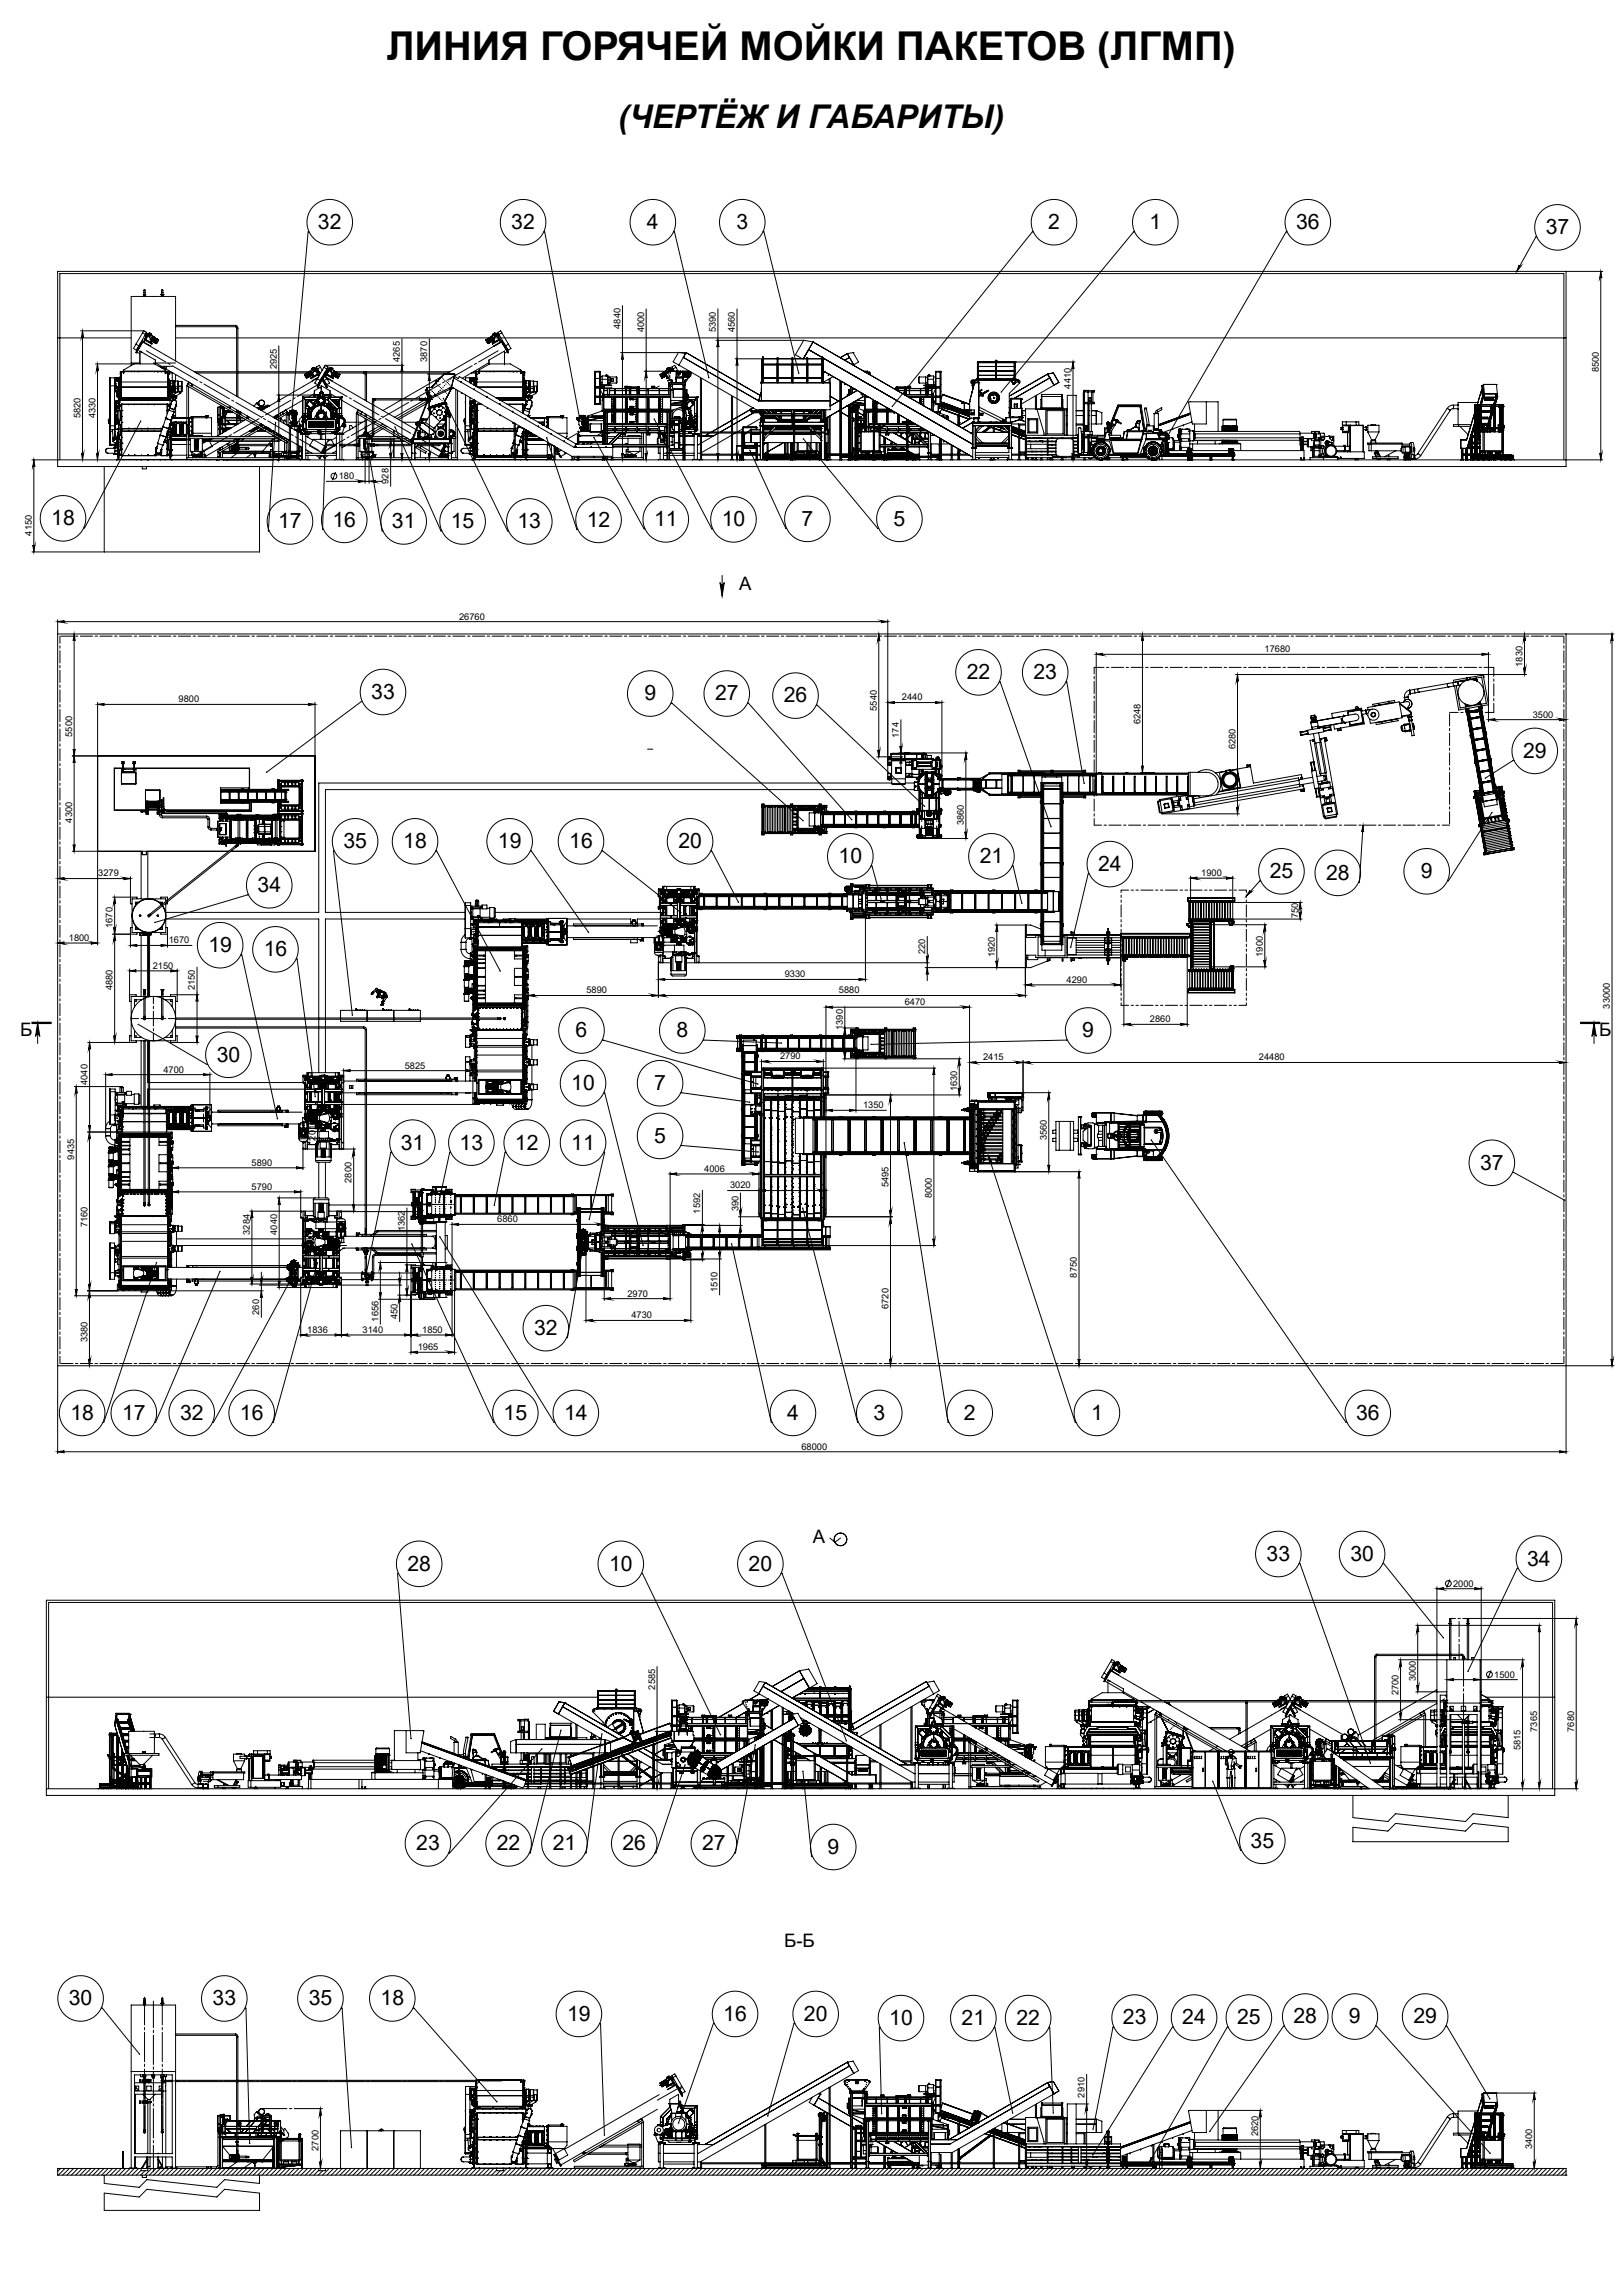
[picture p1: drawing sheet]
<svg xmlns="http://www.w3.org/2000/svg" width="841mm" height="1188mm" viewBox="0 0 841 1188" stroke-linecap="round" stroke-linejoin="round" font-family="sans-serif">
<defs><g id="words">
<text font-size="20.6" x="200" y="31">ЛИНИЯ ГОРЯЧЕЙ МОЙКИ ПАКЕТОВ (ЛГМП)</text>
<text font-size="16.9" x="320" y="66">(ЧЕРТЁЖ И ГАБАРИТЫ)</text>
<g font-size="11">
<text x="165" y="119">32</text>
<text x="265" y="119">32</text>
<text x="335" y="119">4</text>
<text x="382" y="119">3</text>
<text x="543" y="119">2</text>
<text x="596" y="119">1</text>
<text x="672" y="119">36</text>
<text x="801" y="121">37</text>
<text x="27" y="272">18</text>
<text x="144" y="274">17</text>
<text x="172" y="273">16</text>
<text x="203" y="274">31</text>
<text x="234" y="274">15</text>
<text x="268" y="274">13</text>
<text x="304" y="273">12</text>
<text x="339" y="273">11</text>
<text x="374" y="273">10</text>
<text x="415" y="273">7</text>
<text x="463" y="273">5</text>
<text x="501" y="352">22</text>
<text x="536" y="352">23</text>
<text x="192" y="362">33</text>
<text x="334" y="363">9</text>
<text x="371" y="363">27</text>
<text x="406" y="364">26</text>
<text x="789" y="393">29</text>
<text x="178" y="440">35</text>
<text x="209" y="440">18</text>
<text x="258" y="440">19</text>
<text x="295" y="440">16</text>
<text x="351" y="440">20</text>
<text x="435" y="447">10</text>
<text x="508" y="447">21</text>
<text x="569" y="451">24</text>
<text x="658" y="455">25</text>
<text x="687" y="456">28</text>
<text x="736" y="455">9</text>
<text x="133" y="462">34</text>
<text x="108" y="493">19</text>
<text x="137" y="496">16</text>
<text x="298" y="538">6</text>
<text x="351" y="538">8</text>
<text x="561" y="538">9</text>
<text x="112" y="550">30</text>
<text x="296" y="565">10</text>
<text x="339" y="565">7</text>
<text x="339" y="592">5</text>
<text x="208" y="596">31</text>
<text x="238" y="596">13</text>
<text x="267" y="596">12</text>
<text x="296" y="596">11</text>
<text x="767" y="606">37</text>
<text x="277" y="692">32</text>
<text x="36" y="736">18</text>
<text x="63" y="736">17</text>
<text x="93" y="736">32</text>
<text x="124" y="736">16</text>
<text x="261" y="736">15</text>
<text x="292" y="736">14</text>
<text x="408" y="736">4</text>
<text x="453" y="736">3</text>
<text x="499" y="736">2</text>
<text x="565" y="736">1</text>
<text x="703" y="736">36</text>
<text x="656" y="809">33</text>
<text x="700" y="809">30</text>
<text x="211" y="814">28</text>
<text x="316" y="814">10</text>
<text x="388" y="814">20</text>
<text x="791" y="811">34</text>
<text x="216" y="959">23</text>
<text x="257" y="959">22</text>
<text x="286" y="959">21</text>
<text x="323" y="959">26</text>
<text x="364" y="959">27</text>
<text x="648" y="958">35</text>
<text x="429" y="961">9</text>
<text x="36" y="1039">30</text>
<text x="110" y="1039">33</text>
<text x="160" y="1039">35</text>
<text x="197" y="1039">18</text>
<text x="294" y="1047">19</text>
<text x="375" y="1047">16</text>
<text x="417" y="1047">20</text>
<text x="461" y="1050">10</text>
<text x="498" y="1050">21</text>
<text x="527" y="1050">22</text>
<text x="582" y="1049">23</text>
<text x="613" y="1049">24</text>
<text x="641" y="1049">25</text>
<text x="670" y="1049">28</text>
<text x="699" y="1049">9</text>
<text x="732" y="1049">29</text>
</g>
<g font-size="9.6">
<text x="383" y="306">A</text>
<text x="11" y="537">Б</text>
<text x="829" y="537">Б</text>
<text x="421" y="800">A</text>
<text x="406" y="1009">Б-Б</text>
</g>
<g font-size="4.8">
<text x="321" y="170" transform="rotate(-90 321 170)">4840</text>
<text x="334" y="172" transform="rotate(-90 334 172)">4000</text>
<text x="371" y="172" transform="rotate(-90 371 172)">5390</text>
<text x="381" y="172" transform="rotate(-90 381 172)">4560</text>
<text x="143" y="191" transform="rotate(-90 143 191)">2925</text>
<text x="207" y="188" transform="rotate(-90 207 188)">4265</text>
<text x="221" y="188" transform="rotate(-90 221 188)">3870</text>
<text x="828" y="193" transform="rotate(-90 828 193)">8500</text>
<text x="555" y="201" transform="rotate(-90 555 201)">4410</text>
<text x="42" y="217" transform="rotate(-90 42 217)">5820</text>
<text x="49" y="217" transform="rotate(-90 49 217)">4330</text>
<text x="176" y="248">180</text>
<text x="201" y="251" transform="rotate(-90 201 251)">928</text>
<text x="16" y="278" transform="rotate(-90 16 278)">4150</text>
<text x="238" y="321">26760</text>
<text x="655" y="338">17680</text>
<text x="789" y="346" transform="rotate(-90 789 346)">1830</text>
<text x="93" y="364">9800</text>
<text x="467" y="363">2440</text>
<text x="454" y="368" transform="rotate(-90 454 368)">5540</text>
<text x="794" y="372">3500</text>
<text x="591" y="375" transform="rotate(-90 591 375)">6248</text>
<text x="37" y="382" transform="rotate(-90 37 382)">5500</text>
<text x="466" y="382" transform="rotate(-90 466 382)">174</text>
<text x="640" y="388" transform="rotate(-90 640 388)">6280</text>
<text x="37" y="426" transform="rotate(-90 37 426)">4300</text>
<text x="499" y="428" transform="rotate(-90 499 428)">3860</text>
<text x="51" y="454">3279</text>
<text x="622" y="454">1900</text>
<text x="673" y="476" transform="rotate(-90 673 476)">750</text>
<text x="58" y="481" transform="rotate(-90 58 481)">1670</text>
<text x="36" y="488">1800</text>
<text x="87" y="489">1670</text>
<text x="479" y="495" transform="rotate(-90 479 495)">220</text>
<text x="515" y="496" transform="rotate(-90 515 496)">1920</text>
<text x="654" y="496" transform="rotate(-90 654 496)">1900</text>
<text x="79" y="502">2150</text>
<text x="407" y="507">9330</text>
<text x="553" y="509">4290</text>
<text x="58" y="513" transform="rotate(-90 58 513)">4880</text>
<text x="101" y="513" transform="rotate(-90 101 513)">2150</text>
<text x="304" y="515">5890</text>
<text x="435" y="515">5880</text>
<text x="469" y="521">6470</text>
<text x="834" y="523" transform="rotate(-90 834 523)">33000</text>
<text x="437" y="534" transform="rotate(-90 437 534)">1390</text>
<text x="596" y="530">2860</text>
<text x="404" y="549">2790</text>
<text x="509" y="550">2415</text>
<text x="652" y="550">24480</text>
<text x="85" y="556">4700</text>
<text x="210" y="554">5825</text>
<text x="45" y="562" transform="rotate(-90 45 562)">4040</text>
<text x="496" y="565" transform="rotate(-90 496 565)">1630</text>
<text x="447" y="574">1350</text>
<text x="163" y="591" transform="rotate(-90 163 591)">2010</text>
<text x="542" y="591" transform="rotate(-90 542 591)">3560</text>
<text x="38" y="601" transform="rotate(-90 38 601)">9435</text>
<text x="130" y="604">5890</text>
<text x="365" y="607">4006</text>
<text x="130" y="617">5790</text>
<text x="182" y="613" transform="rotate(-90 182 613)">2800</text>
<text x="378" y="616">3020</text>
<text x="460" y="615" transform="rotate(-90 460 615)">5495</text>
<text x="483" y="621" transform="rotate(-90 483 621)">8000</text>
<text x="363" y="629" transform="rotate(-90 363 629)">1592</text>
<text x="383" y="628" transform="rotate(-90 383 628)">390</text>
<text x="258" y="634">6860</text>
<text x="45" y="636" transform="rotate(-90 45 636)">7160</text>
<text x="129" y="640" transform="rotate(-90 129 640)">3284</text>
<text x="144" y="640" transform="rotate(-90 144 640)">4040</text>
<text x="210" y="638" transform="rotate(-90 210 638)">1362</text>
<text x="558" y="662" transform="rotate(-90 558 662)">8750</text>
<text x="372" y="670" transform="rotate(-90 372 670)">1510</text>
<text x="325" y="672">2970</text>
<text x="134" y="681" transform="rotate(-90 134 681)">260</text>
<text x="206" y="684" transform="rotate(-90 206 684)">450</text>
<text x="327" y="683">4730</text>
<text x="460" y="678" transform="rotate(-90 460 678)">6720</text>
<text x="196" y="685" transform="rotate(-90 196 685)">1656</text>
<text x="45" y="696" transform="rotate(-90 45 696)">3380</text>
<text x="159" y="691">1836</text>
<text x="188" y="691">3140</text>
<text x="219" y="691">1850</text>
<text x="216" y="700">1965</text>
<text x="415" y="751">68000</text>
<text x="753" y="822">2000</text>
<text x="774" y="869">1500</text>
<text x="339" y="876" transform="rotate(-90 339 876)">2585</text>
<text x="734" y="872" transform="rotate(-90 734 872)">3000</text>
<text x="725" y="879" transform="rotate(-90 725 879)">2700</text>
<text x="797" y="898" transform="rotate(-90 797 898)">7365</text>
<text x="816" y="898" transform="rotate(-90 816 898)">7680</text>
<text x="788" y="907" transform="rotate(-90 788 907)">5815</text>
<text x="562" y="1087" transform="rotate(-90 562 1087)">2910</text>
<text x="652" y="1107" transform="rotate(-90 652 1107)">2620</text>
<text x="165" y="1115" transform="rotate(-90 165 1115)">2700</text>
<text x="794" y="1114" transform="rotate(-90 794 1114)">3400</text>
</g>
</g></defs>
<g fill="none" stroke="#000" stroke-width=".52">
<path d="M160 120l-9 95M282 120l19 98M349 120l18 76M395 120h1l18 73M535 120l-73 91M588 120l-69 83M667 120h-1l-63 109M787 137v1h1l-2 3zM796 123l-10 18M74 153h1M74 153h.1M75 152v-2v2"/>
<path d="M75 152h.1M75 152v1M75 153v1M75 153h.1M84 153h.1M84 153h1M84 152v-2v2M84 152h.1M84 152v1M84 153v1M85 153h.1M323 158v80"/>
<path d="M829 141l1 3h-1zM829 141v97M831 141h-801v101h781v-101M30 175h38M42 171h33l1 1M43 171v67M43 171v4v-1l-1 1zM70 178l-1 3 2 1 1-3M70 178l2 1M72 179h.1M73 178l-2 3M74 172l1 1"/>
<path d="M74 172l-4 6M74 177l-3 6M74 177l76 44M74 177h.1M74 177l4 3M75 176l4 2zM75 176h.1M75 176l-1 1M75 174h1M75 176l4 2M75 176v1M75 173l-3 6"/>
<path d="M75 173h1M76 174h.1M76 174v1M76 174l-1 2M76 175h.1M76 173h.1M76 172l-1 1M76 172l-2-1v1M76 173v1M76 177h1M76 177h.1M76 174h1"/>
<path d="M77 174l1-1h1l-1 2M77 174l1 1M77 173l-1 1M77 173l-1 2M77 173h.1M77 173v1zM78 175v3M78 173h.1M78 177h.1M78 176h.1M78 176l2 2M78 176l3 2"/>
<path d="M78 173l1 1M78 176l1 1M78 176h1M79 176h.1M79 176l2 1M79 178h.1M79 178h-1M79 176h-1M79 175v1M79 175h.1M79 175l1 1M79 174l-1 3"/>
<path d="M79 174l-1 2M79 175l2 1M79 175l1 1-1-1M79 175h1M79 175h1h-1M79 176l1 1M79 175l3 1M80 176h.1M80 176h-1M80 177h.1M80 177h1M80 176h1"/>
<path d="M80 176v1M80 176l1 1M81 176h-1M81 176h.1M81 176l-1 1M81 177l-1 1M81 176v1M82 177l-1 1M82 176v1M91 175h720M91 169h31M122 169h1v1"/>
<path d="M122 169l1 1M122 169h.1M123 170h.1M123 170v23M144 179v59M208 176v62M222 176v62M252 176l1 2M252 176l2 2h-1M252 176h.1M255 175h.1M255 175l-3 1"/>
<path d="M255 175l-2 1M255 175l-2 1 2-1M255 174l1 3M255 174l1 2M255 178l4-2zM255 175l-2 2 2-1M255 175v1M255 175l-2 2M255 178h.1M255 176h.1M255 176l-2 1 2-1M255 176h1"/>
<path d="M255 176l-2 1M255 173v1M256 176h.1M256 176l-3 1M256 176l-3 2M256 176l-2 2M256 173h.1M256 177h.1M256 174h1zM256 175v3M257 173v1M257 173h.1"/>
<path d="M257 173h-1M257 173l1 2M257 173l1 1M257 177h.1M257 174l-1-1h-1l1 2M257 174l-1 1M257 174h.1M257 174l1 2M258 177h.1M258 177h-1M258 173v1h1M258 173h.1"/>
<path d="M258 175h.1M258 174v1M258 174l1 2M259 173l3 6M259 176v1M259 176l-4 2M259 176h.1M259 176l1 1M259 177l-28 17M260 177l-4 3 4-3M260 177h.1M260 177l3 6"/>
<path d="M260 172l-1-1-1 1 1 1M260 172l-1 1M260 172l3 6M261 178l2 3M262 179h-1M263 178l2 3-2 1-1-3M263 178l-1 1M335 160v78M371 176h45M372 176l1 4-1-1-1 1zM372 160v78M382 160v78"/>
<path d="M416 176l-4 8 4 2M416 176h.1M416 176l5 1M421 177h.1M421 177l-5 9 3-5M421 177l83 48M49 189h31l6 3v2M51 189v3h-1zM51 189v49M57 200v21M57 200v-4h2v4M59 198l1 1"/>
<path d="M59 197h4M59 199h.1M59 196h3M59 200h.1M59 198h.1M59 200h1M59 200v21M59 199h1M60 199h.1M60 200h.1M60 199v1M60 198h.1"/>
<path d="M60 198h-1M60 200v1M60 200h-3M60 199h-1M61 198h.1M61 198h-1v2M61 198h1M61 200h.1M61 198v2M61 200h1M62 199h.1M62 200h.1"/>
<path d="M62 198v2M62 198h.1M62 199v1M62 198v1M62 197h.1M62 198h-1M62 197v3M62 200v5M62 195h.1M62 196h.1M62 197h1M62 194h.1"/>
<path d="M62 195v1M62 193h.1M62 195h1M62 199h1M62 196h1M63 194h.1M63 193h-1M63 199h.1M63 193h.1M63 197h-1M63 197h.1M63 196h-1"/>
<path d="M63 195v2M63 195h.1M63 193v12M63 193v5M63 198v3M63 198h24M64 193h22M64 193h.1M64 192v1M64 193v1M64 194h.1M64 193h1"/>
<path d="M65 193h.1M68 193h.1M68 188h4M70 189l-6 3v2M70 193h.1M71 183h1M71 181h.1M72 193h.1M72 182v7M72 182l9 5v2M72 182l2 1M79 188h12"/>
<path d="M80 193h.1M81 188l65 38-1 1M82 193h.1M82 190h7M83 193h1M83 190h.1M84 193h.1M84 191h.1M85 190v1M85 191h-1M85 191h.1M85 190v1h1v-1"/>
<path d="M86 193h.1M86 193v1M86 194h.1M86 191v3M86 192v1M87 193v5M87 198v3M87 193v12M87 194h.1M87 195h.1M87 193h.1M87 193v6"/>
<path d="M87 199v6M87 197h.1M87 199h.1M87 194v1M87 193h2M87 197h1M87 197v2M87 199v2M87 198h1M87 197h2M87 199h1M87 200h.1"/>
<path d="M87 199v1M87 200v6M88 197h.1M88 198h.1M88 198v2M88 197l-1 1M88 197v1M88 199h.1M88 200h.1M88 198h-1M88 198h-1v1M88 200h-1"/>
<path d="M88 199h-1M88 193h-26M89 197h.1M89 197h1v4M89 193v4M90 198h.1M90 200h.1M90 197v4M90 198h1l-1 1M90 199h.1M90 198v1M90 199v1"/>
<path d="M90 197h.1M90 197v1M90 199l1 1h-1M91 200h.1M91 198h.1M91 187v-33h-23v35M91 194v4M94 198h-3v2M94 198v2M97 200v38M97 199l1-1 2 1-1 1M97 199l52 30v1l-52-30"/>
<path d="M97 199v1M98 198l-1 1M100 199l-1 1M101 193h59M102 193h57M123 193v12M123 193v13M158 194l1 2M158 194h1l1 2M159 194l2-1zM160 196h-1M161 193h.1"/>
<path d="M161 193l-2 1 2-1M161 193l-2 2 2-2M161 193l-2 1M161 193v1M161 196l4-2zM161 194l-2 1M161 194h.1M161 196h.1M161 194h1M162 194h.1M162 191l-1 1M162 194l-3 1 3-1"/>
<path d="M162 194l-2 1M162 194l-2 2M162 191h.1M162 198l-27 15v-2M162 192h1zM162 194l-1-2 1 2M162 193v2M162 191v1M163 191v1M163 191h.1M163 191h-1M163 191l1 2"/>
<path d="M163 191l1 1M163 192l-1-2-1 1 1 2M163 192l-1 1M163 192h.1M163 192l1 2M164 195h.1M164 195h-1M164 191v2h1M164 191h.1M164 191v1M164 193h.1M164 192h.1"/>
<path d="M164 192l1 2M164 196l-1 3h2l1-2M164 196l2 1M165 191l1 3M165 196l-3 2M165 194v1M165 193h1M165 192h-1M165 194l-4 2M165 194h.1M165 198h.1M166 190l-1-1-1 1 1 1"/>
<path d="M166 190l-1 1M166 190l1 2M166 196h.1M166 196h1M167 196h.1M167 196l-2 3M167 197l2 4M167 195v1M167 196l2 3M168 190l1 1M168 190l-4 6M168 194l1 1"/>
<path d="M168 197l1-1 2 3h-2zM168 195l-3 6M168 195h.1M168 195l25 15M168 195l4 3M168 193h1M168 189h41M168 189v1M168 189l2 1-1 1M169 193h.1M169 198h.1M169 195v1"/>
<path d="M169 194l4 2zM169 194h.1M169 194l-1 1M169 192h1M169 194l4 2M169 194v1M169 196h.1M169 191l-3 6M169 191h1M170 192h.1M170 192l-1 2M170 191h.1"/>
<path d="M170 192v1M170 193h.1M170 191v1M170 195h1M170 192h1M171 192l1-2 1 1-1 2M171 192l1 1M171 191l-1 1M171 191l-1 2M171 191h.1M171 191l1 1h-1zM171 191l1 1"/>
<path d="M172 193v2M172 191h.1M172 194h.1M172 194l3 2M172 194l2 2 1-1M172 194l3 1M172 194l2 1M172 191l1 1M172 194h1M173 194h.1M173 194l2 1M173 194h-1"/>
<path d="M173 196h.1M173 193v-1l-1 2M173 193l-1 1M173 196h-1M173 193v1M173 193h.1M173 193l1 1zM173 193v1v-1M173 193l1 1M173 193l2 1M173 193h1M173 193h1h-1"/>
<path d="M173 194l1 1M173 193l3 1M173 192l2 2zM174 193h14M174 193v1M174 193l-1 1M174 194h-1M174 193h.1M174 195h.1M174 195h1M174 194l1 1M174 194h1"/>
<path d="M174 194v1M174 194h.1M175 194l-1 1M175 195h-1M175 194h.1M175 193h13M175 194v1M176 194l-1 2M188 193h45M188 193h1M188 193h.1M189 194v-1l1 1"/>
<path d="M189 194h1M189 194v13M190 194v14M190 193h42M208 189l1 4-1-1v1zM221 194h15M222 194l1 3h-1zM226 198h.1M226 198l-2 3zM226 198l-2 3M226 199h.1M227 198h-1"/>
<path d="M227 198h.1M227 200h.1M229 195l-20 12M229 195h.1M229 196h.1M230 197h.1M230 194l-3 4M230 194h.1M230 194l-6 7M230 200h.1M231 197h.1M231 199h.1"/>
<path d="M231 194h.1M231 198h.1M232 198h.1M232 199h.1M233 198h.1M233 200h.1M233 197h.1M234 196h.1M235 195h.1M235 196l63 36M235 195l2 1 1-1 61 35M236 194l-2 7"/>
<path d="M236 194h.1M239 198h.1M241 197v-1h3v2M244 197h3M244 196h3M244 198h.1M244 199h.1M244 193h3M245 198h-1v1M245 198h.1M245 198h1M246 198h.1"/>
<path d="M246 198v2M246 200h.1M246 199h.1M246 199v1M246 198v1M246 197h.1M246 197v3M247 196h.1M247 195h.1M247 194h.1M247 193h.1M247 199h.1"/>
<path d="M247 197h.1M247 195v1M247 193v7M247 195v2M247 193v7zM247 193v5M247 198v2M247 198h24M248 193h22M248 193h.1M248 192v1M248 193v1"/>
<path d="M248 194h.1M248 194v-2l6-3h10l6 3v2M249 193h.1M252 193h.1M253 189v-2l8-5v7M253 188l-13 8M254 193h.1M256 193h.1M263 181h.1M263 182l-2 1M264 193h.1M266 193h.1"/>
<path d="M268 193h.1M270 193h.1M270 194h.1M270 193v1M270 192v2M271 193v5M271 198v3M271 193v12M271 194h.1M271 195h.1M271 193h.1M271 193v6"/>
<path d="M271 199v6M271 197h1M271 199h1M271 197h.1M271 195v1M271 194v1M271 199h.1M271 196h.1M271 193h1M271 194h1M271 193h-26M272 193h.1"/>
<path d="M272 194h.1M272 193h-1M272 199h.1M272 197h.1M272 195h.1M272 195h-1M272 197v2M272 199l-1 2M272 198h.1M272 197h1M272 200h.1M272 200v6"/>
<path d="M272 198v2M272 198v1M272 197v1M272 199v1M272 199v1h1M272 198h1M273 198h-1v1h1M273 198v2M273 200h-1M273 199h.1M273 198h.1M273 197h.1"/>
<path d="M273 197h1v4M274 198h.1M274 200h.1M274 197v4M274 198h1l-1 1M274 199h.1M274 198v1M274 199v1M274 197h.1M274 199l1 1h-1M274 197v1M275 200h.1"/>
<path d="M275 198h.1M278 198h-3v2M278 198v2M308 193h3M308 193h.1M308 193v3M308 193v16M308 196h3M311 193h.1M311 192h-3v18M311 192h.1M311 193v3"/>
<path d="M311 192v1M311 196v4M311 197h.1M311 196h.1M311 198h.1M311 200h6h-6M312 200h.1M312 197v-2h3v4M312 195l-1 1v2h1M312 197v2h-1v1M312 197h3M314 195h.1"/>
<path d="M314 195h1M314 194v1M314 194l1 1M314 194h.1M315 195h.1M315 195v2M315 197v2h1v1M315 200h.1M315 198h1M315 196h1M317 196h.1M317 198h.1"/>
<path d="M317 196v2M317 196h1M317 198h1M318 198h.1M318 196h.1M318 196v2M319 195h-3v4h3M319 195v4M322 183h33M323 183v3h-1zM334 192l23 1M335 192v4v-1l-1 1z"/>
<path d="M342 194l1 2M342 194h1l1 2M344 195h1l-1 1M344 196h-1M345 193l-2 1M345 194h-2M345 193h.1M345 194l-2 1 2-1M345 194l3 4M345 193l-2 1 2-1M345 194l-2 1M345 193v-1l1 1"/>
<path d="M345 193h1M345 193v1M345 194l-1 1 1-1M345 196h.1M345 194h.1M346 191l-1 1M346 191h.1M346 195h.1M346 195l-1 1M346 196h-1h1M346 192l-1 1M346 192h1z"/>
<path d="M346 199h.1M346 198h.1M346 198v1M346 198h9M347 199v6M347 193h.1M347 199h.1M347 199l-1 6M347 195h.1M347 191l1 1M347 191h.1M347 197l-1 1 1-1"/>
<path d="M347 192v1M347 199v18M348 192l-1-2-1 1v1M348 192h-1M348 192h.1M348 191v1M348 191h.1M348 198h.1M348 198v-1v1M348 199v3M349 191h-1M349 191v1"/>
<path d="M349 192h.1M350 190v-1l-2 1 1 1M350 190l-1 1M350 190l1 2M350 192v4h4v-4M350 196v2M350 197h.1M351 192v3h3v-2l-1-1M352 193h.1M352 183h.1M352 183l-3 5 14 8v42M352 183h3"/>
<path d="M354 199h1M354 196v2M354 197h.1M354 200v38M354 196h-4h4v2M354 185h.1M354 185l39 23M354 185l-2 4M354 193v2h3M354 194h.1M354 195h.1M354 193h.1"/>
<path d="M354 195h1zM354 194h3M354 195h1M354 195h3M354 193h3M354 194h1M355 193h2M355 193l2 1M355 193h-1M355 193v1M355 194h.1M355 195h.1"/>
<path d="M355 193l-1 1M355 200v38M355 198v-1v3l-1-1M355 199h.1M355 198h.1M355 199h-9M355 183h.1M355 183l-1 2M355 183l39 22M356 183h-1M356 192v1M357 195l-2 3h-7"/>
<path d="M357 193h.1M357 194h.1M357 195h.1M357 193h1M357 193h-3v2h3M357 193v2M358 193v1M358 193v2h-1M364 196l15 9v19h-15zM381 186h14M382 186v3h-1zM394 198v1"/>
<path d="M394 199h.1M394 198l1 1M394 198h1M394 198h.1M395 198h35M395 198h.1M395 187v1M395 188h.1M395 187v21M395 187h.1M395 188v10M395 193h.1"/>
<path d="M395 187v11M395 189h.1M395 189h31M395 185h.1M395 185v4M395 189v9M395 196h.1M395 186h8M395 194h.1M395 196h8M403 189h.1M403 196h.1"/>
<path d="M403 189v9M403 185h.1M403 185v4M403 186h7M403 196h7M410 196h.1M410 189h.1M410 189v9M411 185v4M411 185h.1M411 189h.1M411 186h7"/>
<path d="M411 189v9M411 196h.1M411 196h7M418 189h.1M418 196h.1M418 189v9M418 185h.1M418 185v4M418 185h1M419 185l-1 4M419 186h7M419 196h.1"/>
<path d="M419 189h.1M419 189v9M419 196h7M419 181h.1M419 181l7 4M426 196h.1M426 185v4M426 189v9M426 185h.1M426 189h.1M426 185l78 45M426 185v13"/>
<path d="M426 187h1M426 187v11M426 187h.1M426 193h.1M426 188h1M427 188h.1M427 187h.1M427 187v11M427 198h.1M427 192l8 5v41M427 198l3-2v2M427 193h.1"/>
<path d="M429 194h.1M430 194h-1M432 195l-2 1v16h-2v26M436 198l17 9v30h-17zM438 199h.1M439 183h.1M439 183l3 6M439 183l-4 2M440 185l-2 2M442 183h.1M442 183h-3M442 183l3 5-3 1"/>
<path d="M442 189h.1M448 192l3 1v1M448 192v1M448 193h.1M476 195v4M476 195h4v4h-4M480 198h1M480 196h1M481 200h.1M481 195v2M481 197v2h-1v1M481 197h3"/>
<path d="M481 195h.1M481 195h1M481 194v1M481 194l1 1M481 194h.1M482 195h.1M484 197v-2h-3v4M484 195l1 1v2h-1M484 197v2h1M484 200h.1M485 193v3M485 200h-6h6"/>
<path d="M485 196v4M485 196h2M485 198h.1M485 193h3M485 193h.1M487 193v3M487 193h.1M487 196v10M487 193v16M488 193h.1M488 192l-3 1M488 192h.1"/>
<path d="M488 192v18M504 200h.1M504 199h.1M504 198h.1M504 200v2M504 199v1M504 198v1M504 198h1M504 199h1M504 200v-1v1M505 199h.1M505 198h.1"/>
<path d="M505 197v2M505 197h.1M505 198h2M505 198l-3 10M506 197h.1M506 197h22M506 196h.1M506 195h.1M506 188h.1M506 195h20M506 190h20M506 188h1"/>
<path d="M506 188l1 9M506 196h20M506 188h20M507 188h-1M507 188l-1 8M507 198h.1M507 197h.1M507 195h.1M507 190h.1M507 188h.1M507 188v8M507 196h.1"/>
<path d="M507 192h9zM507 193h.1M507 193h9M507 197v1M507 198h-2M507 197v22M510 197h.1M514 197h.1M516 188v-1l1 1M516 188h.1M516 196h.1M516 195h.1"/>
<path d="M516 193h.1M516 188v8M516 190h.1M516 193h10M517 188h.1M518 197h.1M522 197h.1M525 197l-1 1h1M525 198h1M525 197v1M525 199h.1M525 198v1l1-1"/>
<path d="M525 199h1M526 199h.1M526 188h.1M526 196h.1M526 195h.1M526 192h-10h10M526 192h.1M526 193h.1M526 190h.1M526 188v8M526 188v9M526 197v1"/>
<path d="M526 198h.1M526 197h1M526 197h.1M527 197h-1M527 197h.1M528 197l1 1-1 1-5 5v13M528 197h-24l-1 1 1 1M543 194h.1M543 194l-20 11 20-11 3 6M543 194l3 6M544 196l-18 10M546 193h.1"/>
<path d="M546 193l-3 1M546 193l3 5-3 2M546 200h.1M546 200l-9 5v7M556 188l1 3h-1h-1zM556 188v50M557 188h-51M768 200h.1M768 200v6M768 200v2M768 200l1 6M769 199h.1"/>
<path d="M769 199h6M769 199l-1 1M769 199v5M775 199h.1M775 199l1 5M56 219h1M56 219h.1M57 219h.1M57 219v1M57 220v4M57 208v1M57 208h.1"/>
<path d="M57 217v2M57 217l-1 1 1 1M59 218h1M59 215h1M59 219h3M59 209h1M59 201h1M59 202h1M59 210h.1M59 209h3M59 217v1M59 208h3"/>
<path d="M59 201h.1M59 214h1M59 216h1M59 212h3M59 213h1M59 211h3M59 210h1M59 218h.1M59 219h1M60 203h.1M60 202h.1M60 218h.1"/>
<path d="M60 218v1M60 201h.1M60 200l-1 1M60 202v1M60 201v1M60 212v3M60 212h.1M60 203h1M60 215h.1M60 201v2M60 201h1M60 201h-1"/>
<path d="M60 219h.1M60 219h-1M60 219h-1h3M60 219h2M60 220h.1M60 220v2zM60 216h.1M60 201v2zM60 214v1M60 215v1M60 214v2M60 214h.1"/>
<path d="M60 200h1M60 219l-1 1M60 211h.1M60 210h.1M60 218h2M60 217h.1M60 209v2M60 209h.1M60 203v1M60 205h.1M60 203l1 1M60 211h1"/>
<path d="M60 210h1M60 210v1M61 205h.1M61 204h.1M61 203h.1M61 203h-1M61 210v1M61 210h.1M61 211h.1M61 217h.1M61 217h-1M61 204v1"/>
<path d="M61 218h.1M61 204v2h1M61 204l-1 1M61 201h.1M61 203v1M61 213h.1M61 217v1M61 213v4M61 217h1M61 213h1M61 211h1M61 205l1 1"/>
<path d="M61 212h.1M61 208h.1M61 206h.1M61 201v-1v5M61 202h.1M61 202h2M61 203h1M61 205h2M61 209h.1M61 208h1M61 209h1M62 209h.1"/>
<path d="M62 208h.1M62 203l-1 2h1M62 210h.1M62 206h.1M62 204h.1M62 205v1M62 203h-1M62 209h-1M62 220h-2v4M62 211h.1M62 209l-1 1M62 210l-1 1"/>
<path d="M62 212h-2v7M62 209h-3M62 208l26-1v4M62 206l-1 2M62 206h1M62 203v1M62 203h.1M62 205h.1M62 202h.1M62 204h1M62 201h1M62 200h-1"/>
<path d="M62 207h.1M62 207h25M62 204l1 1M62 201h.1M62 206v1M62 206h25M63 204h.1M63 206h-1M63 206h.1M63 205h-1M63 205h.1M63 210h.1"/>
<path d="M63 213v5M63 205v1M63 204h-2M63 207h.1M63 201h.1M63 201v5M63 201h24M63 210h-1v3h1M63 218h-1v2h1M63 210v12M63 210h-1M63 210h24"/>
<path d="M63 207v1M63 213h.1M63 219h.1M63 216h.1M63 206v1M64 207h1zM65 207h.1M66 207v1M67 210h.1M66 210h.1M66 210h1M70 210h.1"/>
<path d="M70 207v1M71 207h1zM73 207v1M73 218l-29 56h-1M73 210h.1M77 210h.1M76 210h1M76 210h.1M77 207v1M78 207h.1M80 207v1M80 210h.1"/>
<path d="M83 210h.1M84 207v1M85 207h.1M86 217l-1 4M86 217l3 1M86 217h.1M86 206v1M86 207h.1M86 207h1M86 206h.1M87 213h.1M86 213h.1"/>
<path d="M87 210h.1M87 207v1M87 210v5M87 210h1M87 206h.1M87 201h.1M87 201v5M87 207h.1M87 205h.1M87 205v1zM87 205v1M87 205h1"/>
<path d="M87 206h1M87 203h.1M87 204h.1M87 202h1M87 213l-1 4M87 203v1M87 206v1M87 213l3 1M87 203h1M87 204h1M87 200h1M88 201h.1"/>
<path d="M88 200v1M88 212v-2h-1v3M88 206v1zM88 204h.1M88 203v2v-2M88 203h-1M88 212h2M88 212v1M88 220h.1M88 220h1M88 207l1 1M88 208h-26v30"/>
<path d="M88 210h.1M88 209v1M88 205h.1M88 203h.1M88 219h.1M88 201v5M88 219v1M88 219h1M88 206h.1M88 206h-1M88 219h2v7h-1M88 202h1"/>
<path d="M88 203h1M88 205h-1M88 202h.1M89 220h.1M89 220l-1 1M89 219v1M89 219l1 1M89 219h.1M89 218l-1 2M89 202h.1M89 203h.1M89 201h.1"/>
<path d="M89 201h-2h1M89 218h.1M89 202h1M89 208l2-1v1v1M89 206h2h-2zM89 206h2zM89 208l-1 4M89 205h.1M89 206h.1M89 205v1M89 216h.1M89 216h1"/>
<path d="M89 217h8M89 217h1M89 203v3M89 206v2M89 216v1M89 216v2M89 220h1M89 215h.1M89 215v1M89 215h1M90 217h.1M90 205h.1"/>
<path d="M90 206h1M90 206h.1M90 215h.1M90 205v1M90 206v1M90 201h.1M90 203h.1M90 201v1M90 202v1M90 216h.1M90 219h.1M90 202v1h-1"/>
<path d="M90 215v1M90 202h.1M90 200v1M90 216v1M90 201h1M90 201v2M90 202h1M90 204v1M90 204l1 1M90 214v1M90 201l1 1M90 201h-1"/>
<path d="M90 214h.1M90 212v1M90 205h1M91 219h3v7h-3zM91 205h.1M91 200v1M91 202v1M91 201v1M91 206h.1M91 201h-1M91 203h1M91 216h.1"/>
<path d="M91 201h1M91 219h.1M91 217h.1M91 216v1M91 206v1M91 203v1M91 205v1M91 211v6M91 206v2M91 217h1M91 210h1l-2 2M91 209l-1 3"/>
<path d="M92 219h.1M92 216v1M92 216h.1M92 217h.1M92 219v1M92 219l-1 1M92 220h-1M92 200v1M92 201v2M92 219l1 1M92 217h1M92 200v-2v2"/>
<path d="M92 203h.1M92 201h.1M92 200h.1M92 200h2M92 200h-2M93 219h.1M93 203h.1M93 201h-1M93 200v3M93 203l-3 1M93 203v1M93 203h1"/>
<path d="M93 217h.1M93 204l-2 1M94 219h.1M94 216h.1M94 217h.1M94 216v1M94 203l-1 1M94 201h.1M94 203h.1M94 200v3M94 200v1M94 201v2"/>
<path d="M94 200h.1M95 217h.1M95 217h1M95 219h.1M95 216h.1M95 216v1M96 219l-1 1M96 217h.1M96 219h.1M96 217h1M96 219l1 1M97 217h.1"/>
<path d="M97 219h-3v7h3M98 217h1v-1v7M98 200v37M98 217h.1M98 217v9M99 216v1M99 216h.1M99 217h.1M99 219h.1M99 218v1M99 218h.1M99 200h.1"/>
<path d="M100 216h-1M100 217v9M100 217h10v9M100 216v1M106 216v1M107 215l-7 1v8M107 215v2M107 215h.1M107 216v1M107 217h.1M107 216h.1M107 216v-1v2"/>
<path d="M107 215v1M113 218h.1M113 218h1M113 218v1h1M113 211v6h1M113 217h.1M113 219h.1M113 211h2v9M113 211h.1M113 219v7M113 217v1M113 217h1"/>
<path d="M113 218v2v-2M113 219h1M114 217l-1 1M114 217v1M114 219h.1M114 218h.1M114 217v5M114 217h.1M114 218h-1M114 219v3M114 215h-1M114 211h.1"/>
<path d="M114 211v11M114 220h9M114 211v8M115 217h.1M115 216h.1M115 219h.1M115 215h1M115 214h1M115 213h1M115 216v3M115 214h2M115 220v1"/>
<path d="M116 216h.1M116 217h.1M115 216h2M115 211h-2M115 211v9M116 214h.1M116 213h.1M116 211v2M116 215h.1M116 213v1M116 213l1 1M116 215h1"/>
<path d="M116 214v1M116 214h1M116 213h2M117 217h.1M117 216h.1M117 220v1M117 214h.1M117 215h.1M117 215v5M117 214h-1M117 218h.1M117 214h4"/>
<path d="M117 214v3M117 213v1M117 218l2 2M117 218h6M117 214v-1h-1v1v1M117 214l-1 1M117 214l-1-1v1v1M117 213h3M118 218l2 2M118 213h.1M118 211h1M119 211h.1"/>
<path d="M119 211v1M119 213h.1M119 220h.1M122 220v1M122 213h1M123 212l-1 2M123 215v5M123 217h-8M123 220h-9M123 216h.1M123 216h2zM123 213v1"/>
<path d="M123 217h3M123 220h.1M123 214h2M123 213h2M123 216h1h1zM124 215l-1 5M124 215h-1M124 214h1M124 214h.1M124 215l-1 1M124 216h-1M124 216h.1"/>
<path d="M124 215h.1M124 217h1M124 218v1M125 214l-1 1M125 214v1M125 216v1h-1M125 218v1M126 218h.1M127 218h-4M127 217l-15 9M127 217h2M128 216v1"/>
<path d="M129 216l-1 1M133 209l3 2M133 209l2 2M133 209l-1 2M133 209h1M134 209h.1M134 212h1M134 212h1zM134 212h.1M135 211h.1M135 211h-2M135 211h4"/>
<path d="M135 211l1 1M136 210v1M136 212h.1M136 212h1M137 212h.1M138 211l1-1h1h-2l-1 1zM142 217h1M142 216v1M142 216h2zM142 217h.1M143 216h.1M143 219l-4 56h1"/>
<path d="M143 216h1M143 216h-1v1M144 215h-1h1M144 215l-1 1M144 216h-1M144 216h-2h2M144 215h-1l1 1M144 215h.1M144 217h.1M144 216h.1M144 217v1M144 215v1"/>
<path d="M144 205l1 3h-1zM145 214v1M145 216v3M145 217l2 2M145 217h.1M146 214l-4 2M146 214l1 1M147 218h1v1M147 215h.1M148 213h1M148 212l-2 2M148 212l1 1"/>
<path d="M148 215v5M149 213v1M149 213l-6 4M149 214h.1M149 214v1M149 214l-5 3M149 215v6M149 215h.1M149 215h1M149 214h1M150 214h.1M150 215h.1"/>
<path d="M150 214v1M150 214h4M150 214v3l1 2M150 213h.1M150 213v1M150 214h1M150 219l2 1M150 219h.1M150 219h1M150 219l1 1M151 219h.1M151 214h.1"/>
<path d="M151 213h.1M151 213v1M151 213h1M151 214h1M151 220h2M151 220h.1M151 216h.1M151 217h.1M151 216v1M151 218v2M151 220h1M151 219h1"/>
<path d="M151 219h-1M151 218h2M151 216h1M152 219h.1M152 218h.1M152 220h.1M152 214h.1M152 214h-1M152 218v1M152 220h-1M152 213h-1M152 215h.1"/>
<path d="M152 213h.1M152 218v2M152 218l-2 1M152 213h-2M152 214v1M152 214v2h1M152 219v1M152 218h-1M152 215h1M152 217h-1M152 216v1M152 217h.1"/>
<path d="M152 217h1M152 217h1v1M152 218h2M152 217v1M152 219h1M152 218h1M153 217h.1M153 219h.1M153 220h.1M153 220h-1M153 218h-1M153 216v1"/>
<path d="M153 217v1M153 218h.1M153 219v1M153 214h.1M153 213h.1M153 218v1M153 217h-2M153 218v2M153 218h1M153 213v1M153 215h-1M153 215h.1"/>
<path d="M153 219h-2M153 213h-1v1M153 214h-1M153 215v2M153 215h1M153 219h1l-1 1M154 218h.1M154 214v1M154 215v3M154 215h.1M154 214h.1M154 214h-5"/>
<path d="M154 215h-1M155 220h.1M156 208l-8 4M157 216h.1M157 214h.1M157 216l-2 1v1v2l2 1h-2M157 217h.1M157 218h-1l1 1M157 216h2M157 207v1M157 216h1M157 206v17"/>
<path d="M157 206h.1M157 217h1M157 214h2M157 206h8M157 206l1 1M158 219h.1M158 219h-1v3M158 219l1 1-2-2 2 1M158 214h.1M158 214v2M158 216h.1M158 218l1 1"/>
<path d="M158 218h.1M158 207h.1M158 217h.1M158 207v11M158 207h6M158 216h2M158 212h1M159 218h.1M159 219h.1M159 218l1-1h13l1 1M159 218v5M159 210h.1"/>
<path d="M159 209v1M159 218h-1M159 209h.1M159 210l2 2M159 210l-1 1 1-1M159 216h.1M159 214h.1M159 212h.1M159 212v4M159 215h.1M159 216h-2h-1M159 215h1"/>
<path d="M160 217l-1 1M160 208h.1M160 216h.1M160 215h.1M160 220h.1M160 218h.1M160 208h1M160 219h.1M160 215h-1M160 218v3h13v-3M160 217h13M160 218h13"/>
<path d="M160 213h.1M160 213v4M160 216h1M160 215h1M160 211l-1 1M160 212h.1M160 212h1M161 212h-1M161 212h.1M161 218h.1M161 219h.1M161 220h.1"/>
<path d="M161 208h.1M161 208l2 2M161 218v1M162 219h.1M162 220h.1M162 218h.1M162 218v1M162 207l-1 1 1-1M162 205h.1M162 220h1M163 212l2-2h3l3 2 1 3-1-2-1-2-3-1h-2l-2 1-1 2-1 2v2v-3zM163 219h.1"/>
<path d="M163 218h.1M163 210h.1M163 220h.1M163 217h.1M163 209v1M163 210l-2 2M163 209h.1M163 206h.1M163 203v3M163 204l-3 2M163 208l1 1M164 208l-2 1"/>
<path d="M164 220h.1M164 218h.1M164 219h.1M164 209l-4 4M164 209h.1M164 215v2M164 209h1M164 215l1 2M164 214v1M164 214h.1M164 215h.1M164 218v3"/>
<path d="M164 215l-1 2M164 217h.1M165 215h.1M165 209h-1M165 216h.1M165 206h-8M165 219h.1M165 220h.1M165 218h.1M165 213l-1 1M165 213h3l1 2M165 200l1 1"/>
<path d="M165 207h.1M165 208v1M165 208h.1M165 213h.1M165 217l-1-2 1-1 1-1 2 1v1v2M165 209h.1M165 213v-1v1M165 206v-1v1M165 210l-2 1-2 1v3v2v-2v-2l2-2 2-1h3l2 1 2 3v3v-2M165 220h1M165 217h1M166 204h.1"/>
<path d="M166 214h.1M166 217h.1M166 204v1M166 205h.1M166 220h.1M166 205h-23M166 204h1M166 203v3M166 203v2M166 203h1M166 219h.1M166 218h.1"/>
<path d="M166 214h1M166 203h.1M166 206h.1M166 209h.1M166 203v-3l5 3v3M166 210v3M166 212h.1M166 200l-3 3v3M167 203h.1M167 214h.1M167 219h.1M167 218h.1"/>
<path d="M167 220h.1M167 214h-1M167 217h.1M167 204h.1M167 203v3M167 205h4M167 205h.1M167 204v1M167 213h.1M167 205v1M167 208h1M167 207h.1"/>
<path d="M167 207h1M168 218h.1M167 205h1v1M168 220h.1M168 219h.1M168 207h.1M168 215h.1M168 216h.1M168 206h2M168 209h1M168 205h.1M168 214h1"/>
<path d="M168 214h.1M168 217h.1M168 218v3M168 215h1l1 2M169 214h.1M169 208l-2-2h-2l-1 2 1 2M169 208l-2 2M169 219h.1M169 220h.1M169 208l-2 2 4 2 1 3M169 215h.1M169 218v3"/>
<path d="M169 218h.1M169 209h.1M169 215l-1 2M169 209l4 4M169 214l-2 60h1M169 217h.1M169 217h1M170 219h.1M170 220h.1M170 217h.1M170 210h2M170 207h.1"/>
<path d="M170 207h-1M170 207l5 5M170 209h.1M170 209l1 1M170 210h.1M170 206h.1M170 206l6 5M170 206v1M170 208v2M171 218h.1M171 219h.1M171 220h.1"/>
<path d="M171 219h-1M171 218v1M171 210h.1M171 220v1M171 206h6M171 209h.1M171 209v1M171 206h.1M171 204l3 2M171 210v1l1 1M171 211l1 2M171 210l3 3"/>
<path d="M171 210l2 2M171 205h.1M172 215h.1M172 219h.1M172 220h.1M172 218h.1M172 207h4M172 210h.1M172 215l-1 2zM172 209l-1 1M172 212h.1M172 218v1"/>
<path d="M172 215h1M172 216h1M172 217l2 1M173 220h.1M173 219h.1M173 218h.1M173 215h1M173 213h.1M173 213v4M173 217l1 1M173 213v2zM173 216h.1"/>
<path d="M173 215h.1M173 216h3M173 215v1M173 216h1M173 212h.1M173 208h.1M173 208h1M174 211l-1 1M174 213h.1M174 213v3M174 215h.1M174 216h.1"/>
<path d="M174 218h1M174 215v1M174 208h.1M174 215h1M174 218v5M174 218h.1M174 219l2-1-2 2M174 218v1M174 219h.1M174 209h.1M174 208v1M175 214h.1"/>
<path d="M175 217h.1M175 218h.1M175 212h.1M175 216h.1M175 216h2M175 216l1 1M175 208h-1M175 208h.1M175 212v6M175 217h1M175 214h2M175 216h1"/>
<path d="M175 218l-1 1M175 219h.1M175 209h-1M175 209h.1M175 208v1M175 210h.1M175 209v1M175 219v3M176 207h.1M176 207v4M176 214v2M176 216h.1"/>
<path d="M176 214h.1M176 207v16M176 217h.1M176 211l-1 1M176 211h.1M176 216v1M176 216l-1 1M176 217h1M176 216h-1M176 216v1h1M176 216h1M177 217h.1"/>
<path d="M177 217l2 1-1 2M177 216h.1M177 216l2 2-1 2M177 216v1M177 206h.1M177 214h.1M177 206v10M177 206l-1 1M177 207l16 10M177 217l1 2-2 3M178 220h.1M178 220h1"/>
<path d="M179 220h.1M179 219h6M185 214l1 1v23M185 214v24M185 214l8 5M185 213h.1M185 213v1M185 213l8 5M185 213h1l2 1-1 1M186 219h2M186 212l-1 1M187 215h.1"/>
<path d="M189 215v1M189 217v4M189 218l-3 2M190 215v1M190 217v4M190 217v1M192 216l-1 1M193 208h1M193 208v17M193 207l1 1M193 207v1M193 207h1"/>
<path d="M194 207h.1M194 210l21 13M194 217l19 11M194 208v17M194 219l19 11M194 218l19 12M194 207h23M198 220h-1M208 207l-10 6M209 219h7M216 220h.1M216 220l1 1"/>
<path d="M216 220h1M216 220v-1v1M216 219h.1M216 219v1M216 219h1M217 219h.1M217 219h-1M217 219v1M217 219h-1v1M217 220h1M217 220h.1M217 219l1 1"/>
<path d="M217 219h1M217 206v2M218 220h-1M218 207h.1M218 219v1M218 220h.1M219 217h.1M219 217v2M219 218h2M219 207h-1h1M219 219h.1M219 219h-1l-1 2"/>
<path d="M219 219l6 5M220 207h-2h2M220 207h.1M220 207l-15 9M220 206v2zM220 207h1M220 219l5 3M220 219v1M221 202h.1M221 202v2M221 209l-14 8M221 201h.1"/>
<path d="M221 204h.1M221 203v1M221 204l1 2M221 201v1M221 201h3M221 202l1 2M221 204l1 1M221 208l-15 9M221 208h1M221 208l-4 11M221 207h.1M221 208h.1"/>
<path d="M221 207v1M221 207l1 1M222 204h-1M222 217h-3M222 204v1M222 204h.1M222 208l-5 11M222 207h-1M222 207h.1M222 208h.1M222 206l-1 1M222 212h.1"/>
<path d="M222 206h.1M222 208h-1M222 205h.1M222 203l-1 1M222 203v1M222 205v1M222 203h.1M222 205l1 1M222 207v1M222 212l1 1M222 204l1 1M222 206l1 1"/>
<path d="M222 206h1M222 211h.1M223 206h.1M222 208l-1 1M222 211v1M222 205h1M222 206v1M223 205h.1M223 205h-1M223 205v1M223 212h.1M223 211h.1"/>
<path d="M223 211h-1M223 212v2M223 212h-1M223 213h.1M223 206v1M223 207h-1M223 211l-1 1M223 211v1M223 208h.1M223 213v2M223 213v1M223 207h.1"/>
<path d="M223 215h.1M223 202h.1M223 214l2-3 2-1 3 1 1 2-1 3-5 6M223 214l-3 5M223 214l5 5M224 207h.1M224 203h.1M224 206h.1M225 203h.1M225 204h.1M225 205h.1M226 205h.1"/>
<path d="M226 216h.1M226 214h.1M227 205h.1M227 204h.1M227 213h-1M227 215h.1M227 220h4M227 206h.1M227 203h.1M227 212h.1M227 210h.1M227 211h1"/>
<path d="M227 210h1M228 200h.1M228 212l-1 1M228 206h.1M228 210h.1M228 202h.1M228 215h.1M228 201h.1M228 207h.1M228 212l1 1M229 218h2M229 201h.1"/>
<path d="M229 208h.1M229 215h.1M229 213v1M229 202h.1M230 201h.1M230 207l33 68h1M230 215v1M230 216v1M230 209l-8 2M230 209h.1M230 208v1M230 209h1"/>
<path d="M230 209l-7 2M230 220l-1 1M231 209h.1M231 209l-9 3M231 209l1 4M231 203h.1M231 216v12M231 217l-2 1M231 212v2M231 215h2M231 214h.1M231 214h2"/>
<path d="M231 214v1M231 214v13M231 210v1M231 204h.1M231 215v1h1v-1M231 211l1 1M231 211h.1M231 209v1M232 211h.1M232 212h-1M232 212h.1M232 213h.1"/>
<path d="M232 213h-1M232 213h1M232 212v1M232 211v1M232 214h.1M232 213l-1 1M232 214h-1M232 213v1M232 215h.1M233 213h-1M233 213v1M233 215h.1"/>
<path d="M233 214v12M233 216h.1M233 215h1h-1M233 201v1M233 201l-10 5M233 202h.1M233 202l-10 5M234 200h.1M234 202h.1M234 201l-1 1M234 201h-1M234 201h.1"/>
<path d="M234 201l-4 8M234 201l62 36v1M235 201l-1 1M236 202v35M237 202v36M239 204h.1M241 219h.1M241 219v1M241 220v4M241 220v10M241 208h.1M241 209h.1"/>
<path d="M241 217v1v1M241 217v2M241 217l-1 1 1 1M241 205v16M244 206v15M244 215h.1M244 219h2M244 209h.1M244 210h.1M244 209h2M244 217v1M244 208h2"/>
<path d="M244 218h.1M244 214h.1M244 216h.1M244 212h2M244 213h.1M244 211h2M244 218v1M244 212v3M244 212h.1M244 219h.1M244 220h.1M244 220v2z"/>
<path d="M244 214v1M244 215v1M244 214v2M244 219v1M244 212v7M244 218h2M244 211h1M244 210h1M244 217h.1M244 209v2M244 211h.1M245 211h.1"/>
<path d="M245 217h.1M245 210h.1M245 210v1M245 218h.1M245 217v1M245 213h.1M245 213v4M245 217h1M245 213h1M245 211h1M245 212h.1M245 208h.1"/>
<path d="M245 202h1M246 207l-1 1M246 209h.1M246 208h.1M246 220h-2v4M246 210h.1M246 210l-1 1M246 210h1v3h-1M246 218h1v2h-1M246 210h1M247 210h.1M247 213v5"/>
<path d="M247 210v12M247 201h24M247 210h3M247 219h.1M247 213h.1M247 216h.1M248 201h23M252 206h.1M253 211h.1M257 206h14M259 207h13M259 210h.1"/>
<path d="M259 207h13v4M259 215h.1M259 208h13M261 207v1M262 207h1M263 207h.1M263 210h8M264 207v1M264 210h.1M266 213h.1M266 219h.1M267 210h.1"/>
<path d="M268 207v1M269 207h1zM271 207h.1M271 206v1M271 206h.1M271 210h.1M271 213h.1M271 207v1M271 210v4M271 210h1M271 201h.1M271 201v5"/>
<path d="M271 205h.1M271 205v1zM271 205v1M271 203h.1M271 204h.1M271 205h1M271 203h1M271 201h1M271 202h2M271 204h1M271 206h1M271 213v1"/>
<path d="M271 203v1M271 206h2M271 206l1 1M271 213l3 1M272 206h.1M272 205h.1M272 201h.1M272 203h.1M272 207h.1M272 203h1M272 204h1M272 202h1"/>
<path d="M272 200v1M272 212v-2h-1v3M272 206v1zM272 204h.1M272 203v2v-2M272 212h2M272 212v1M272 207l1 1M272 210h1M272 209v1M272 205h1M272 217h.1"/>
<path d="M272 210h.1M273 201v5M273 210h.1M273 200h.1M273 204h.1M273 206h.1M273 205h.1M273 201h.1M273 203h.1M273 206h-2M273 202h.1M273 205h-2"/>
<path d="M273 201h-1h1M273 202h1M273 201h1M273 208l2-1v1l1 1M273 206h3zM273 208l-1 4M273 208l2-1 1 2M273 206h1M273 206h3h-3M273 205h1M274 206h.1M274 205h-1"/>
<path d="M274 215h.1M274 215l-1 1M274 205h.1M274 206h1M274 205v1M274 203h.1M274 201h.1M274 201v1M274 202v1M274 205h1M274 206v1M274 202v1h-1"/>
<path d="M274 202h.1M274 200v1M274 201h1M274 215v1M274 201v2M274 202h1M274 204v1M274 204l1 1M274 214v1M274 201l1 1M274 214h.1M274 212v1"/>
<path d="M275 205h.1M275 205v1M275 200v1M275 202v1M275 201v1M275 206h.1M275 201h-1M275 203h1M275 201h1M275 216h.1M275 206v1M275 217h9v-1v6"/>
<path d="M275 217h.1M275 217h1M275 210h1l-1 2M276 209l-2 3M276 216h.1M276 217h.1M276 216v1M276 200v1M276 201v2M276 217h1M277 200v1M277 201v2"/>
<path d="M277 200l-1-2v2M277 203h.1M277 201h-1M277 201h.1M277 203h-1M277 200h-1M277 200h1M277 200h-3M277 200v3M277 203l-3 1M277 203l1 1M277 203h1"/>
<path d="M277 217h.1M278 204l-3 1M278 216h.1M278 217h.1M278 216v1M278 203v1M278 201h.1M278 203h.1M278 200v3M278 200v1M278 201v2M278 200h.1"/>
<path d="M279 217h.1M279 217h1M279 219h2v1M279 219h.1M279 216v1M279 216h.1M280 219h.1M280 217h.1M280 217h1M280 219l1 1M281 217h.1M281 216h.1"/>
<path d="M281 216v1M281 219h.1M282 217h.1M282 217v4M283 216h.1M283 217h.1M283 218v1M283 219h.1M283 216v1M283 218h1M283 218h.1M284 217h.1"/>
<path d="M284 219h.1M284 218v1M284 218h.1M284 216h.1M284 219h-1M284 216h-1M284 216v1M291 215v1M291 215v2v-1M291 216h-7v6v-5h10v9l-1 1M291 215h1M291 215v2"/>
<path d="M291 216l1 1M291 216h.1M291 217h.1M291 216v1M292 216l-1-1v2M292 215v1M292 216h.1M292 215h.1M299 217h.1M299 217v1M299 218h.1M299 217h1"/>
<path d="M299 218h1M300 217h.1M300 217v1M300 218h.1M300 217h4M300 217v3l1 1M300 216h.1M300 216h1M301 216h-1M301 216h.1M301 215v1M301 216v1"/>
<path d="M301 215h.1M301 216h1M301 217h.1M301 215v2M301 215l1 1M301 219h1M301 220h1M301 219v1M302 216h.1M302 216h-1M302 220h.1M302 219h.1"/>
<path d="M302 219h-1M302 219v1M302 217h.1M302 215h.1M302 218h.1M302 215v1M302 215h-1M302 217v1M302 218h1M302 218v2M302 220h1M302 217h1"/>
<path d="M303 217h.1M303 220h.1M303 218v2M303 216h.1M303 216h-1v1M303 220v1M303 218h-1M303 218h.1M303 218h1M303 220h-1M303 216l-1 1M304 217h.1"/>
<path d="M304 218v2M304 218h.1M304 217h-5M304 217l-1 1M304 217v6h-3M304 219v2M304 217l1-1v8h-4M304 217v7M305 216v8zM305 216h2M306 220v4M306 220h6"/>
<path d="M306 220h.1M307 216h.1M307 216h6M308 209h3M308 210h3M308 203h.1M308 206h.1M308 210h.1M308 206h5v1M308 201h.1M308 206v3M308 205h.1"/>
<path d="M308 201h9M308 209h.1M311 210h.1M311 209h.1M311 209v1M311 206v3zM311 201v4M311 201h35M311 202l1 2h1M312 220h.1M312 220v4M312 213h36"/>
<path d="M312 206v1M312 207h.1M312 213l-7 3M312 217l-7 1h8M312 217h1M312 217l-7 1M313 204v1h-5M313 205h-1M313 213h.1M313 201v1M313 206h-5M313 200h-5l5 1"/>
<path d="M313 200v1M313 201h.1M313 205v1M313 206l-1 1v6h36M313 201v23M313 215v1M313 200h.1M313 206h.1M313 205h.1M313 201v24M313 212h5M313 220h.1"/>
<path d="M313 202h2M313 206h34M313 205h34M313 206h5M313 213h5M313 214v16M314 214v16M315 214h.1M315 214v16M315 220h3M315 220h31M315 205h.1"/>
<path d="M315 201v4M315 214h-2M315 213v1M315 213l-2 1h5M315 213h.1M316 201v4M316 205h.1M316 202h3M317 206v6M317 214v6M317 212h.1M317 220h.1"/>
<path d="M317 206h.1M317 207h.1M317 208h.1M317 209h.1M317 210h.1M317 211h.1M317 214h.1M317 217h.1M317 215h.1M317 216h.1M317 218h.1M317 219h.1"/>
<path d="M318 207h.1M318 208h.1M318 209h.1M318 211h.1M318 212h.1M318 219h.1M318 214h.1M318 215h.1M318 216h.1M318 217h.1M318 218h.1M318 210h.1"/>
<path d="M318 206h.1M318 206v6M318 214v6M318 213h.1M318 220h.1M318 206v7M318 213v7M318 206h1M318 220h1M319 205v-3v3M319 202h7M319 213h.1"/>
<path d="M319 220h.1M319 206v7M319 213v7M319 206h.1M319 212h5M319 220h5M319 206h5M319 213h5M319 214h5M324 201v-1h1l1 1M324 206v7zM324 213v7z"/>
<path d="M324 206h1M324 220h1M324 202v3M324 202h.1M325 206v7zM325 213v7zM325 220h5M325 206h5M325 213h5M325 214h5M325 212h5M325 220h.1"/>
<path d="M325 206h.1M325 214h.1M325 212h.1M325 208h.1M325 211h.1M325 218h.1M325 217h.1M325 215h.1M325 219h.1M325 210h.1M325 209h.1M325 207h.1"/>
<path d="M325 216h.1M326 206h.1M326 214h.1M326 219h.1M326 201h.1M326 212h.1M326 201v4M326 201h5M326 211h.1M326 218h.1M326 219h1M327 219h.1"/>
<path d="M326 207h.1M326 207h1M326 215h.1M326 215h1M326 218l1 1M326 218v1M326 219h2M326 211h2M326 211h1M327 218h.1M327 219h-1M327 207h.1"/>
<path d="M327 215h.1M327 211h.1M327 207h-1M327 219h1M327 215h1M327 211h1M327 211h-1M327 215h-1M327 201h.1M327 201v4M327 201h4M327 202h4"/>
<path d="M327 212h.1M327 214h.1M327 206h.1M328 211h.1M328 219h.1M328 207h.1M328 215h.1M328 207h-1M328 218v1M328 218h.1M328 215h-2M328 207h-2"/>
<path d="M329 214h.1M328 206h.1M328 212h.1M328 214h.1M329 219h.1M330 207h.1M330 209h.1M330 210h.1M330 211h.1M330 219h.1M330 218h.1M330 216h.1"/>
<path d="M330 214h.1M330 212h.1M330 206h.1M330 208h.1M330 215h.1M330 217h.1M330 220h.1M330 213h.1M330 206v7M330 213v7M330 205v-3v3M330 206l1 7z"/>
<path d="M330 213l1 7zM331 212h5M331 220h5M331 206h5M331 213h5M331 214h5M331 201h.1M331 201v4M331 202h15M336 213h.1M336 206h.1M336 220h.1"/>
<path d="M336 206v7M336 213v7M336 205v-3v3M336 212h5M336 220h5M336 206h5M336 213h5M336 214h5M338 200v1M338 201h.1M339 217l30 57M339 200v1"/>
<path d="M339 201h.1M339 200h-1v1M341 206h.1M341 213h.1M341 220h.1M341 206v7M341 213v7M341 206h1M341 220h1M342 205v-3v3M342 200l-3 1v-1M342 213h.1"/>
<path d="M342 220h.1M342 206v7M342 213v7M342 206h.1M342 212h5M342 220h4M342 206h5M342 213h5M342 206v6M342 214v6M342 212h.1M342 214h.1"/>
<path d="M342 211h.1M342 210h.1M342 209h.1M342 207h.1M342 219h.1M342 217h.1M342 216h.1M342 215h.1M342 218h.1M342 208h.1M342 218v1M343 209h.1"/>
<path d="M343 212h.1M343 217h.1M343 214h.1M343 210h.1M343 206h.1M343 219h.1M343 216h.1M343 215h.1M343 218h.1M343 208h.1M343 207h.1M343 211h.1"/>
<path d="M343 206v6M343 214v6M345 213l2 1M345 213l2 1h-5M345 213h.1M346 214v24M346 200h1M346 200h.1M347 200h.1M347 214h.1M347 214v24M347 217v1"/>
<path d="M347 220h.1M347 218h7h-2M347 217h7M347 201l1 16M347 206h.1M347 205h.1M347 218v6M348 218v6M348 209h6v1M348 210h6M348 219h.1M348 213h.1"/>
<path d="M348 220h4M348 219v1M348 210h.1M348 213v4M348 218h.1M348 218v2v-1h1M348 218h1M348 219h1M348 218v1M348 202h-1h2M348 202h.1M349 202h.1"/>
<path d="M349 218v1M349 202v4h5M349 204h.1M349 212l-1 1M349 219h.1M349 218v2zM349 216v1zM349 216h3M349 216h.1M350 216h.1M352 216h.1M352 220h.1"/>
<path d="M352 220v-2v15v-3M352 216v1M352 219h.1M352 218h.1M352 211l2 1M352 216h-3M352 218v15M352 219h2M353 219v5M353 220h.1M353 211v1M354 210h-6"/>
<path d="M354 209h.1M354 210h.1M354 219h-2M354 219h.1M354 218h.1M354 217v1M354 213l-2-1-2 1-1 2v2M354 208l-6 1M354 208h-6M354 202h-6M354 211l-6 2M355 213l1 2-1 3"/>
<path d="M355 218h1h-1M355 219v4M355 208h1zM355 208h1M355 219h.1M355 209h1M355 202h1M355 218v1M355 220h1M355 217h.1M355 217h1M355 220h.1"/>
<path d="M355 209l1 1h-1M355 211l2 3v3M355 210v4M355 210l3 3M355 210l3 2M356 210h.1M356 202v8zM356 210l1 2M356 219h.1M356 220h.1M356 218v5M356 217l-1 1"/>
<path d="M356 216v2M356 212h.1M356 204v4M356 205h1v2M357 218h.1M357 218l-1 1M357 206h4M357 217h.1M357 217v1M357 219h.1M357 218v1zM357 218v1"/>
<path d="M357 220h.1M357 212h.1M357 218h1M357 212h1M357 217h2M357 208l-1 1 1-1M357 208h.1M357 220h1M357 219h1M357 208h1M357 220h-2h5M357 219l3 1h-5"/>
<path d="M357 220h3M357 219l-2 1M357 219v1M358 212h.1M358 219h.1M358 212h-1M358 219h-1M358 220h.1M358 218l-1 1M358 218v1M358 218h.1M358 219v1"/>
<path d="M358 218h1M358 213h.1M358 213v4M358 216h.1M358 215h.1M358 216h2M358 215v1M358 208h.1M358 215h1M358 219h1M358 209h1M358 209h.1"/>
<path d="M358 208v1M359 219h.1M359 218v1M359 218h-1M359 220h-1M359 220h.1M359 219v1M359 215h.1M359 215h-3M359 218h.1M359 218h-1h1M359 208h.1"/>
<path d="M359 208h-1M359 209h.1M359 217h.1M359 208v1M359 217v1M359 218h1M359 217l1 1M359 210h.1M359 209v1M359 210l-2 2M359 219l2-1-1 2M360 218h-1"/>
<path d="M360 218h.1M360 220h.1M360 217h.1M360 214h.1M360 207v11M360 216h1M360 207h.1M360 216h.1M360 217h1M360 214h1M360 207h-4M360 218l-1 1"/>
<path d="M360 219h1M360 219h.1M360 219h1v3M361 219h.1M361 219h-1M361 206h.1M361 217h.1M361 216h.1M361 214h.1M361 206v17M361 216h-1M361 206l-1 1"/>
<path d="M379 218l-10 6M380 205l12 7h3v12h-15zM389 212v1h5M389 213h.1M389 212h.1M389 213h5M389 212l-9 6M389 212l1-1-1 1M389 214h.1M389 212l1 1M389 213v1M389 214h1"/>
<path d="M390 213h.1M390 214h4M390 214h.1M391 214l-11 6M392 213h.1M393 208h.1M393 208h37M394 213h.1M394 214h.1M394 212v3M394 205h.1M394 205h1"/>
<path d="M394 213h1M394 205l-1 3M394 212v1M394 215h.1M394 219h.1M394 219v5M394 219h1M394 217h.1M394 217l1 1M394 217h1M394 204v1M394 204h.1"/>
<path d="M394 204h1M394 217v1M394 218h.1M394 218l1 1M394 217l-7 4M394 212l1 1M394 218h1zM394 215h1M395 217h.1M395 201h.1M395 203h.1M395 216h.1"/>
<path d="M395 218h-1M395 216l-1 1M395 212v6M395 204h-1M395 213h.1M395 218h.1M395 219h.1M395 219h-1h1M395 218h-1h1M396 213h.1M396 218h.1M396 214h15"/>
<path d="M396 212h15v12h-15zM396 215h15M396 217h.1M396 217h6M396 219h14M396 216h4M396 216h.1M396 219h15M396 214h1M396 216v3M396 214h.1M396 218v1"/>
<path d="M396 217v1M396 213v1M396 216v1M396 217h5M396 219h.1M397 212l2 2M397 214h-1M397 212l3 2M398 214h.1M398 214l-2-1 2 1M398 213h.1M399 212l2 2-2-2"/>
<path d="M399 216h.1M399 212l3 2M399 215l5 3-4-3M400 215l4 3M400 216h.1M400 213h.1M401 213h.1M401 213h4M401 213v-1v1M401 212v1M401 213l1 1M401 215l3 3"/>
<path d="M401 214h.1M402 217h.1M402 214h.1M402 214v-1l1 1M403 215l1 2M403 218v1M403 216h.1M403 215l2 2M404 218h.1M404 217h.1M404 217v2M404 217h1"/>
<path d="M404 218h7M404 218v1M404 219h7M405 217h.1M405 219h.1M405 218h.1M405 213h-4M405 212v2M405 215v3M405 213h.1M405 215v4M405 217h5"/>
<path d="M405 213h5M410 212v2M410 214h.1M410 218h.1M410 219h.1M410 215v4M410 218h1M410 219v2M411 218h.1M411 218v1M411 219v2M411 219h.1"/>
<path d="M411 215v4M411 217h.1M411 214h.1M411 212v2M411 213h.1M412 214h14l-14 1M412 212h15v12h-15zM412 215h14M412 217h4M412 219h15M412 218h5M412 219h5"/>
<path d="M412 213h4M416 213h.1M416 215v3M416 219h.1M416 212v2M416 215v4M416 218h.1M417 218h.1M417 219h.1M417 212v2M417 215v4M417 213h3"/>
<path d="M417 218v1M417 217h.1M418 218l4-3-5 3M418 216h.1M418 218v1M418 215l-1 2v2M418 215l-1 2M419 214h.1M419 217h.1M420 213l-1 1M420 214h.1M420 214l2-2-2 2"/>
<path d="M420 213h.1M420 215l-3 3M420 217h5M420 212v1M421 212l-1 1M421 215l-4 3M421 216h5M421 216h.1M422 212l-2 2M422 216h.1M423 214l3-1-2 1M423 214h.1"/>
<path d="M424 212l-3 2M424 214h2M425 212l-3 2M425 219h.1M425 219h1M425 213h1M425 217h.1M425 213v1M425 216v1M425 213h.1M425 217l1 1M425 214h.1"/>
<path d="M425 217h1M425 218h.1M425 218h2M425 218l1 1M426 216h.1M425 216v3M426 217h.1M426 218h-1M426 212v6M426 214h-2M426 216h-5M426 218h.1"/>
<path d="M426 215h.1M426 217h-6M426 213h-1M426 219h1M426 219h.1M426 218h1M427 218h.1M427 219h.1M427 217h.1M427 213v5M427 216h.1M427 215h.1"/>
<path d="M427 212h.1M427 216v1M427 212v6M427 218h-2h1M427 218v1M427 217v1h-1M427 217v1zM427 219h-15M428 217v6M429 216v7M430 216v19M430 215v20"/>
<path d="M430 210h.1M430 205l5 3M433 214h.1M435 213h.1M435 207l-5 3M435 212l-7 5M436 212l4-2v25h-4M436 214l4 2M436 214h.1M439 210h.1M439 210l1 1M440 205h-1"/>
<path d="M440 204v1M440 202v3zM440 205v-3v3M440 202h1M440 216l1 1M440 211l1 1M440 210h1M441 209h.1M441 200v4M441 209v28M441 212v1M441 212h.1"/>
<path d="M441 213h.1M441 213h1M441 211h1M442 212h-1M442 214h.1M442 213h1v1M442 214h1M442 213v23M442 213h.1M442 212h.1M442 201v3M442 209v3"/>
<path d="M442 212h1M442 211h.1M442 211h1M442 217v1M442 209v4M442 214v22M442 217h.1M442 209h.1M442 202h1M442 218h.1M442 211v2M442 210h.1"/>
<path d="M442 210v1M442 217h2M442 210h2M442 218h2M442 211h2M442 213h1M442 212v1M443 211h.1M443 212h.1M443 213h.1M443 212v1M443 208l4 1"/>
<path d="M443 210l-1 1M443 211v2M443 214h.1M443 218v15M443 210h.1M443 211h1M443 213h1M443 216v1M443 219v14h-1M443 216h1M443 216h.1M444 216h.1"/>
<path d="M444 211h.1M444 210h.1M444 210v27M444 208h4M444 202l-8 5M444 210h1M445 207h.1M445 210h.1M445 210v27M445 217h4M445 210h3M445 220h3"/>
<path d="M445 218h4M445 216h1M445 214l2 1M445 212l2 1M445 211h.1M445 210v1M446 216h.1M446 204h.1M446 216v1zM446 218v2zM446 220h.1M446 204l1 2"/>
<path d="M447 204h-1zM447 206h.1M447 206l-7 4v27M447 213v4M447 218l1 1M447 213h6M447 209h1M448 218l-1 2M448 219v1M448 213h.1M448 219h.1M448 220h.1"/>
<path d="M448 218v3v-1M448 205v12M448 209h-6v2M448 206h.1M448 218v3M448 212h5M448 220h1M448 206h2M448 213h5M448 214h2M449 205l-2 1M449 220h-1h1"/>
<path d="M449 217v1M449 214v7M450 214h.1M450 214v7M450 220h3M450 213v1M450 213l-2 1h5M450 213h.1M452 207v5M452 214v6M452 220h.1M452 212h.1"/>
<path d="M453 209h.1M452 218h.1M453 210h.1M453 212h.1M453 208h.1M453 211h.1M452 214h.1M452 216h.1M452 217h.1M452 219h.1M452 215h.1M452 219h1"/>
<path d="M452 218h1M452 216h1M452 214h1M452 217h1M453 212h-1M453 208h-1M453 209h-1M453 211h-1M453 220h-3M453 208l17 9v20h-17zM453 212h1M453 220h1"/>
<path d="M453 220h17M453 213h1M453 213h9M453 213h10M453 219h.1M453 214h.1M453 215h.1M453 216h.1M453 217h.1M453 218h.1M453 208v4M453 214v6"/>
<path d="M453 220h.1M454 208v5v-5M454 213v7zM454 214h-1M454 220h.1M454 213h.1M454 208v5M454 213v7M454 212h5M454 220h5M454 213h5M454 214h5"/>
<path d="M455 209h.1M459 213h.1M459 220h.1M459 211v2M459 213v7M459 220h1M460 212v1v-1M460 213v7zM460 212h1M460 220h5M460 213h2M460 214h4h-1"/>
<path d="M463 201h22M463 214h.1M464 214h-1M464 201h.1M464 201v1M464 201h5M465 201h.1M465 201v2M465 201h4M465 202h4M465 220h.1M465 215v5"/>
<path d="M465 220h1M465 203l1-1v1M466 220h.1M466 215v5M466 220h4M466 218h.1M466 219h.1M466 216h.1M466 217h.1M467 219h.1M468 219h.1M468 218v1"/>
<path d="M468 219h1M469 205h14M469 201v4M469 201h.1M469 219h.1M469 218h.1M469 218v1M469 201h1M470 219h.1M470 201v4M470 202h10M470 200v1"/>
<path d="M470 201h.1M470 206h13M470 218l17 9v10h-17zM470 220h1M470 220h5M471 219h.1M471 218h.1M471 220h.1M471 218v2M471 206h.1M471 206h1M471 220h1"/>
<path d="M471 205v-3v3M472 220h.1M472 206h.1M472 218v2M472 220h2M472 206h5M472 200v1M472 201h.1M472 200h-2v1M472 219h.1M477 206v3M477 206h.1"/>
<path d="M477 202h.1M477 202v3M477 206v4M477 206h6M478 206v4M478 206h.1M478 209h.1M478 207h.1M478 208h.1M478 210h.1M479 210h.1M479 210h-1"/>
<path d="M479 208h.1M479 208h-1M479 206h.1M479 206h-1M479 207h.1M479 207h-1M479 209h.1M479 209h-1M479 206v4M480 205h.1M480 200v1h3M480 200h3"/>
<path d="M480 201v4M480 201h.1M481 201h.1M481 201v4M481 205h.1M481 202h2M482 201h.1M482 212h1M482 201h1M483 213h.1M483 201h.1M483 206h.1"/>
<path d="M483 205h.1M483 201v12M483 213h1M483 200h4l-4 1M483 200v1M483 200h.1M483 206h4M483 206l1 1v6M483 205h4M483 206v1M483 204v1M483 205h1"/>
<path d="M483 201v1M484 213l7 3h-2M484 206l-1 1M484 208h.1M484 209h.1M484 208v1M484 208v2M484 210h.1M484 209h1M485 201v4M485 209h3M485 202l-1 2h-1"/>
<path d="M485 206v3zM485 209h.1M485 209v1M485 210h3M486 214h-1h2M486 210v4M486 214h1M487 214h.1M487 210l1 1M487 212h1l-1 2M487 210v2M487 212h.1"/>
<path d="M487 211l1 1M487 206v3M487 209h.1M487 201h.1M487 205h.1M487 206h.1M487 201h-8M487 208h.1M488 210h.1M488 210h-1M488 209v1h-1M488 216h1"/>
<path d="M488 212l14 5M488 211v1h1h1M488 211l3 1M488 211h.1M488 212h.1M488 205l14 5M488 205v2M488 204h.1M488 204v1M488 204l14 5M488 204l14 6M489 211h.1"/>
<path d="M489 216h.1M489 209v2M489 209h1M489 209l-1 2M489 209l-1-1 11 5M489 210h1M489 209l1 1M489 211l2 1M490 211h.1M490 211l1 1M490 210l-1 1M490 210h.1"/>
<path d="M490 210v1M490 211h1M490 210h2M490 209l-1 2M490 209v1M490 209l2 1M490 209h.1M490 210l1 1M490 210h1M491 217v-1v2M491 211h.1M491 216v2"/>
<path d="M491 212h.1M491 211h1M491 210h.1M491 210v1M492 211h.1M492 211l-1 1h1M492 210h.1M492 210v1M492 210h1M492 212l10 4M492 212h.1M492 211l10 4"/>
<path d="M493 211l9 4M493 210l-1 2M493 210v1M493 210l6 3M493 211l-1 1M493 211l6 2M496 215l1 1M496 215h.1M496 220h.1M496 219h.1M496 216v5l7-4M497 216v5"/>
<path d="M497 214h.1M497 213h.1M497 216v4M497 219h.1M498 209h.1M498 209h2M499 212v1M499 212h1M499 213h.1M499 213h1M500 213h.1M500 209v4"/>
<path d="M500 209h.1M500 213h1M500 212v1M500 212h.1M501 212v1M501 212h.1M501 213h.1M501 213h-1M501 212h-1M501 214h.1M501 212v2M502 214h.1"/>
<path d="M502 212v1M502 212h.1M502 213h.1M502 208h.1M502 217h.1M502 208v9M502 212h-1v2h1M502 217h5M503 215v-2l2-1v3M503 215h2M504 214h.1M504 203h.1"/>
<path d="M504 219h.1M504 219v13M504 219h20v13M504 219l-5 3 5-3h20M504 219h1M504 219h1zM505 217h.1M505 217h2M505 217v2M505 219h.1M505 215h-2M505 213h.1"/>
<path d="M507 217h.1M507 219h.1M507 217v2M507 218h.1M507 212v-1l13 6M507 214h2h-2M507 215h2h-2M507 215h1M507 212l13 7M507 211h.1M507 214h1M507 214v1"/>
<path d="M507 215h.1M508 219h.1M508 215h.1M508 203h-1M508 203v1M508 203h.1M508 214v1M508 202v1M508 204h.1M508 202l-1 1M508 202h.1M508 204v1"/>
<path d="M508 204l-1 1M508 204h1M508 205h.1M508 205h1M508 204l1 1M509 204h-1M509 205h.1M509 205h-1M509 204h.1M509 204v1M509 202h-1M509 202h.1"/>
<path d="M509 214h.1M509 215h.1M509 204l-1 1M509 205l-2 1M509 204h1M510 204h.1M510 203h.1M510 203v1M511 203h.1M511 203h-1M511 203h1l-3 1M512 206h.1"/>
<path d="M512 207h.1M512 205h.1M512 205h1M512 207h1M513 207h-1M513 207h.1M513 205h.1M513 219h-1M513 219h.1M513 204h.1M513 208h.1M513 206h.1"/>
<path d="M513 219h1M514 219h.1M514 208h.1M514 205h.1M514 209h.1M514 204h.1M514 219h1h-1M515 219h.1M515 209h.1M515 204h.1M515 205h.1M515 208h.1"/>
<path d="M515 206h.1M515 203v1M516 219h.1M516 209h.1M516 204h.1M516 208h.1M516 208v1M516 205h.1M516 219h1M517 206h.1M517 204h.1M517 219h1"/>
<path d="M517 207h.1M517 208h.1M517 205h.1M517 206h1M518 206h.1M518 206h-1M518 219h.1M519 219h.1M519 218h.1M520 217l-1 1M520 217h.1M520 217v1"/>
<path d="M520 218h.1M521 219h.1M520 218h1M521 218h.1M521 218v1M521 218h-1v1v-1M521 217v2M521 217h.1M523 214h.1M523 216l7 1h-9M523 216h1M523 216h6"/>
<path d="M523 215h.1M523 211l1 1M523 215h1M523 214h1M523 217h1M524 212h5M524 212h.1M524 212v7M524 216h.1M524 207h.1M524 219h-1M524 213h-1"/>
<path d="M524 215h-1l1 1M524 219h.1M524 214l-1 1M524 207l-1 1 1 1M524 207h5M524 207v5M524 206v1M524 206h5M524 219h-20M524 219h1M524 220h7M525 216h.1"/>
<path d="M526 211h.1M526 209h.1M526 209v2M526 209h1M526 211h1M526 210h1M527 209h.1M527 209v2M527 211h.1M528 220v15M528 216h.1M528 217h.1"/>
<path d="M528 218l3 1M529 218l2 1M529 211h.1M529 210l8-5v7M529 206v1M529 207h.1M529 212h.1M529 207v5M529 212v5l-4 2M529 216h.1M529 213v1M529 215h2"/>
<path d="M529 212l1 2M529 215h1M529 215h.1M529 215v1M530 215h.1M530 213h1M530 217l-5 2M530 214h.1M530 214l-1 1M533 217h5v7h-5zM533 218h4v6h-4zM537 212h16"/>
<path d="M537 212l4 14M539 211h12M540 211v-7h10v7M540 207l-1 5M540 206h.1M540 204v7M540 206h10M540 211v1M542 212v14M543 213h8v12h-8zM550 206h.1M550 204v8"/>
<path d="M550 207l1 5M552 212v14M552 215h1M552 220h1M552 213h1M553 212h-22v26M558 215h3M558 220h3M558 213h3M561 204v32M561 204h.1M561 204h1"/>
<path d="M562 202v33M562 202h4M562 202v1h4M564 202v22M564 202h.1M564 209v15M564 215h.1M564 220h.1M564 213h.1M564 206h1v2h-1zM564 206v2M566 215h2"/>
<path d="M566 213h2M566 209v15M566 203v6M566 209h1h-1M566 202h1v1h-1M566 209h-4h4M566 202v1M566 209h.1M568 213h.1M568 213v7M568 213l3 1M571 214v6h-5"/>
<path d="M571 214h.1M574 219v1M574 219h.1M574 220h.1M574 219l1 1M574 220h1M575 220v2M575 219h.1M575 220h.1M575 219v1M576 220h1M577 217l4 3-4-2"/>
<path d="M577 218h.1M577 218h1M578 218h.1M578 218l1 1M578 219l-1 1M579 218h1M579 218h.1M579 219l-1 1M579 219h.1M579 211l-5 13v-4M579 211h12M579 211l-5 13"/>
<path d="M579 219h1M579 210h.1M579 210h12l1 1M579 210v1h13M580 219h.1M580 218h.1M580 211l-6 13M589 219h.1M589 219v2M589 219l1 1M589 219h2M589 218h.1"/>
<path d="M589 218v1M590 218h-1M590 218h.1M590 218l-1 1M590 218h1M590 220v1M590 219v1M591 218h.1M591 219h-1M591 218l-1 1M591 218v1M591 211l2 12"/>
<path d="M591 211h.1M591 211l2 11M592 211h.1M593 212l1 8M593 212h1M593 212h.1M593 212h1zM594 212l1 8M594 212h.1M598 214h2M598 214h2v9h-2zM599 214h1"/>
<path d="M599 214h.1M599 213v1M599 213l1 1M599 213l3-2v1l-2 2M600 214h.1M616 208h9v12h-7zM617 214l-17 6M617 215l-17 6M618 219l-16 5M619 220v5M625 208h6v16M634 218h7"/>
<path d="M634 218v2M641 218v2M698 219h-2v1h2M698 219h5M698 219v1M703 219h1v1M703 219v1M750 212l1 1M750 212l-15 23M751 213l-15 23M753 212l-2 1M753 210h-2l-1 2"/>
<path d="M753 210v2M753 210h3M753 212h3M755 212h1M756 212h.1M756 210h.1M756 210h-1M764 210h.1M764 210v27M764 214l-4 14h-3v4h4l1-4M764 210h15M764 219l-2 7"/>
<path d="M764 210l1 27zM765 210l13 1zM765 210h.1M765 210v26h18M765 210v26M766 211h.1M766 209h-10v11M766 214l-1 1M766 211v10M766 216h1M766 216v1M766 217h1"/>
<path d="M766 217h.1M767 211l-1 2M767 219h-2v1h2M767 212l-2 5M767 210h.1M767 211v9M768 210h.1M768 211v10M768 217h3M768 219h2v1M768 216h3v1M768 213h4v1"/>
<path d="M768 214h4M768 202h.1M768 202l-3 8M768 202v4M768 206h1M768 206l-1 4M768 202l1 4M768 206h.1M769 206h6M769 206l-1 4M769 204h7M769 204v2"/>
<path d="M769 207h5M769 207h.1M771 217h.1M772 218l-1 4M772 220l-1 2M772 218h.1M772 218v4M772 214h-4M772 211h1M772 211h.1M773 214h.1M773 213h1"/>
<path d="M773 214h1M773 213h.1M773 212h.1M773 211h1M773 211h.1M773 211v3M773 214l-3 8M773 211v2M773 214l-1 4M773 212v1M773 210h.1M773 212h1"/>
<path d="M774 212h.1M774 213h.1M774 211h.1M774 211v2M774 214l-2 4M774 207h.1M774 213h-1M774 214h.1M774 210h.1M774 212h-1M774 211v11M774 211h-2"/>
<path d="M775 210h.1M775 211v11M775 206l-1 4M775 206v-2v2M775 206h1M776 205v1M776 204l-1 2M776 204v2M776 206l-1 4M777 211h.1M777 211v9M777 211v10"/>
<path d="M778 211h.1M778 211v10M778 210h-13M778 210h.1M778 210v11M778 210v1M778 210h1M778 211h1M779 210v1M779 210h.1M779 211h.1M779 210v11"/>
<path d="M18 238v4v-1l-1 1zM18 238v48M31 238v-96h779v96M42 235h1v3zM50 235h1v3zM56 232l-1 1v1l1 1M56 235h4M57 230h.1M57 230v1M57 224v6M57 230h3M57 224h1"/>
<path d="M57 231h.1M57 221v2M57 221h2M58 223l1 4M59 227h.1M59 227h2M59 227l-1 2 2 1M59 235h.1M59 232h.1M59 227v1M59 223l1 4M59 221v2h-2"/>
<path d="M59 224h1M59 223h3M60 232l-5 1v1l1 1M60 232v1M60 234h.1M60 233v1M60 234v1M60 232h.1M60 235v1M60 234h1M60 235h1M60 235h.1"/>
<path d="M60 232h1M60 227h-1M60 227h.1M60 230v1h-3M60 230h.1M60 222h1M60 224v3M60 230h1M60 235h-1M60 232h-1M60 231h.1M60 231h1"/>
<path d="M60 230v2h1M60 230v1M60 229v1M60 229h.1M61 230h.1M61 235h.1M61 232h.1M61 227h.1M61 229h.1M61 229v1M61 227v3M61 230v1"/>
<path d="M61 238h.1M61 226h-1v1M61 233h.1M61 225h.1M61 236h.1M61 227v4h-1h1M61 224h.1M61 226v1M61 234h-1M61 224v12M61 222h1M61 236h2"/>
<path d="M61 225h1M61 222v16M61 222h.1M62 226h.1M62 237h.1M62 235h.1M62 231h.1M62 224h.1M62 229h.1M62 220l-1 2M62 222h-1M63 220v6"/>
<path d="M63 228v5M63 235v1M63 226h-1v2h1M63 233h-1v2h1M63 236h.1M63 223v13M63 222h.1M63 223h.1M63 224h.1M63 223v1M63 224h21M63 230h.1"/>
<path d="M63 233h.1M63 227h.1M63 222v1M64 238h.1M67 236h.1M67 224h.1M67 222h.1M66 236h1M66 224h.1M66 224h1M66 222h.1M66 236h.1"/>
<path d="M66 222h1M67 222h-1M67 238h.1M70 222h.1M70 224h.1M70 236h.1M71 238h.1M73 238h.1M73 222h.1M73 224h.1M73 236h.1M77 222h.1"/>
<path d="M77 224h.1M76 236h1M76 236h.1M76 222h.1M76 222h1M76 224h1M76 224h.1M77 222h-1M77 236h.1M77 238h.1M80 238h.1M80 222h.1"/>
<path d="M80 236h.1M80 224h.1M81 235l1 1 2-1-2 1zM81 235h.1M81 236h.1M81 233h.1M81 232h.1M81 232v1M81 234l1 1 1-1M81 233v3M81 236h-18M81 236h3"/>
<path d="M81 231v2M81 235h1M82 235h.1M82 230h.1M82 230l3 1M82 230l-1 4 1 1 1-1 1-3M82 235h1M83 235h.1M83 238h.1M83 226l-1 4M83 226h3M83 226h.1"/>
<path d="M83 224h.1M83 225h.1M83 222h.1M83 225v1M83 235h1M83 236h.1M84 233h.1M84 234h.1M84 236h.1M84 233v3M84 236h3M84 223h-21"/>
<path d="M84 222h-21M84 222l-1 4M84 221h.1M84 221l3 1M85 221l-1 1M85 231h.1M85 229h.1M85 229v2M85 228v1M85 228h1M85 228h.1M85 238h.1"/>
<path d="M85 229h1M86 238h.1M86 229h.1M86 228h.1M86 228l-1 1M86 228v1M86 227l-1 1M86 226v1M86 227l1-2v11M86 226h.1M86 227h.1M86 225h.1"/>
<path d="M86 225h1M87 236h.1M86 233h.1M86 230h.1M87 227h.1M86 236h.1M87 230h.1M87 233h.1M87 224h.1M87 224l-1 1M87 236h1M87 226h1v2h-1z"/>
<path d="M87 233h1v2h-1zM87 225h.1M87 223v1M87 225v1M87 228v5M87 235v1M87 224v1M87 222v2M87 222h.1M88 220v1M88 220l-1 2M88 220v18"/>
<path d="M88 223h.1M88 222h.1M88 236v1M88 221h.1M88 224h.1M88 221v17M88 236h.1M88 225h.1M88 227h.1M88 233h.1M88 230h.1M88 224h1"/>
<path d="M89 224h.1M89 236h.1M89 224v12M89 238h.1M89 224v1M89 228h.1M89 228h8M89 230h8M89 236h8M89 227h8M89 225h.1M89 227h.1"/>
<path d="M89 230h.1M89 233h.1M89 236h-1M89 226h.1M90 225l-1 1M90 220v5M90 221h.1M90 225h.1M90 220h.1M90 223h.1M90 226h.1M90 224h.1"/>
<path d="M91 225h.1M91 223h.1M91 224h.1M91 221h.1M91 226h.1M91 225l1 1M91 220v5M91 228h.1M91 220h.1M92 226h.1M92 238h.1M92 228h.1"/>
<path d="M93 226h.1M93 225h.1M93 220h.1M93 220v5M93 225l-1 1M93 223h.1M93 222h.1M94 226h.1M94 223h.1M94 220h.1M94 222h.1M94 225h.1"/>
<path d="M94 224h.1M94 221h.1M95 225h.1M95 225l1 1M95 220h.1M95 222h.1M95 223h.1M95 220v5M95 226h.1M96 226h.1M96 228h.1M97 225h.1"/>
<path d="M97 220h.1M97 225l-1 1M97 220v5M97 237h52M98 228h1M98 226h45M98 230h1M98 228h.1M98 227h.1M98 221h.1M98 227v1M99 238h.1"/>
<path d="M99 226h6M99 234h2M99 227v7M99 234l2 2M99 221h.1M99 223h.1M99 225h.1M99 223v1M99 224h.1M99 225h-1M99 224v2M99 223h1"/>
<path d="M99 224h1M99 234v2h-1M99 236h2M100 224v2M100 236v1M100 225h10M100 236h.1M101 231h.1M101 236h.1M101 236h-1M101 232v1M101 232h2"/>
<path d="M101 231h2M101 231v1M101 228h.1M101 228v3M101 228h2M101 234v-1h2v1M101 234h2M101 236h2M101 236v1M101 237h.1M101 233h1M101 233h.1"/>
<path d="M101 236h1M102 230h.1M101 228h1M101 237h1M102 232h.1M102 229h.1M102 233h.1M102 228h.1M102 236h.1M102 228v3M102 237h.1M102 236v1"/>
<path d="M102 228v1M102 230v1M102 238h.1M102 236h1M102 228h1M103 236h.1M103 228h.1M103 234h2M103 236v1M103 228v3M103 237h.1M103 232l-1 1"/>
<path d="M103 237h2h-2M103 231v1M103 236h2h-2M104 236h-2M104 234l1 1-1 1v-1M104 236h.1M104 237h.1M104 236v1M104 234l1 1M105 236v1M105 237h.1M105 234h.1"/>
<path d="M105 228v1M105 227v1M105 229v8M105 234h1v3M105 228h1M105 229h1M105 234l-3 2M106 228v1zM106 235v1M106 236h1M106 237h1M106 229h.1"/>
<path d="M106 228v1M106 228h38M106 229h38M106 228h2M106 237h.1M106 236h.1M106 236v1M107 237h-1M107 237h.1M107 236v1M107 229l-2 1M107 238h.1"/>
<path d="M108 238h.1M108 228h.1M109 229l1 2-4 3-1-1M109 227l-1 1M109 238h.1M110 226h.1M110 227l-1 1M112 238h1M113 237h.1M113 237h1M113 233v4M113 220h.1"/>
<path d="M113 238h.1M113 222h3M114 222h.1M114 238h.1M114 237h.1M114 222v3M114 232v2M114 235v2M114 222h1M115 222v-2h2v2M115 222v2M115 231v2"/>
<path d="M115 234v3M115 238h.1M115 235h25M115 223h4M115 234h26M115 221h.1M116 222h.1M116 238h.1M117 221h.1M117 222h3M117 223h-2M117 238h1"/>
<path d="M117 238h.1M118 230v1M118 238h.1M118 230l-11 7M118 230h1M118 230h.1M119 233h.1M119 232v1zM119 230v1M119 230h1M120 222h-7h6M120 231h1"/>
<path d="M120 229l-2 1M120 231v2M120 233h2M120 232h2M120 232h.1M120 233h.1M120 231h20M121 232h.1M120 232h1M121 233v1M121 231h1v2M121 235h1"/>
<path d="M121 231h.1M121 228l2-1v1M121 230h19M121 233h1M121 233h.1M121 231h1M122 233h-1M122 233h.1M122 231h.1M122 231h1M122 232h.1M122 231v1"/>
<path d="M122 232v1M122 229l-9 5v1l11-6M122 233v-2v2M122 233v1M122 231v2M122 234h-2M123 233v1M123 231v2M123 233h-4M123 231h.1M123 230h.1M123 231v3"/>
<path d="M123 234h.1M123 235l-3 2M123 229v1M123 227v1M123 232h.1M123 233h.1M123 232v1M123 232h5M124 232h.1M124 232v1M124 233h.1M124 234h.1"/>
<path d="M125 227l-2 1M127 227l-2 1M127 232v1M128 232h1M128 233h1M128 232v1M128 233h-5M128 235h1M129 232v1M131 223h2M131 222h2M131 235l-3 2"/>
<path d="M132 235h.1M132 236h.1M132 235v1M132 223h-3M132 235v2M132 222h1M132 237h.1M132 235h1M132 234h.1M133 235l-1 1M133 235h-1M133 221v1"/>
<path d="M133 221h.1M133 221h1M133 223h5M134 222h-2M134 222l-1-1-9 5M134 220h1v1l2-1M135 222l-8 4M135 220h1M135 223h1M135 222h1M135 220h.1M135 235h1"/>
<path d="M135 222l-7 4M137 222h1M137 222h2M137 221h1M138 221l-2 1M138 222h2M138 223h2M138 221h.1M139 231l-3 3M139 223h3M140 236h.1M140 236h3"/>
<path d="M140 237h.1M140 236v1M140 237h3M140 230v1M140 230h.1M140 231h.1M140 229l-1 1M140 231h1v6M141 238h.1M141 234h6M141 228h.1M141 233h-1v3"/>
<path d="M141 227v1M141 229v1h-1M141 234l3 2M141 235h1M141 236h2M141 237h.1M141 236h.1M141 236v1M142 238h.1M142 226h-1M142 237h.1M142 236h.1"/>
<path d="M142 236v1M142 236h2M142 224v1M142 234v2M143 236v1M143 236h.1M143 237h.1M143 224v2M143 235v2M143 238h.1M143 237h-2M143 226h3"/>
<path d="M144 236h.1M144 236h1M144 238h.1M144 237h.1M144 236v1M144 235h1l-1 3zM144 225v1M144 237h1M144 228v1M144 227h-46M144 226h2M144 237h4"/>
<path d="M145 236h.1M145 237h.1M145 236v1M145 238h.1M145 225h-1M145 228h-1M145 228h.1M145 236h3M145 225v1M145 228l-1 1M146 228h-1M146 235v1"/>
<path d="M147 226h.1M147 226l-1 1h2v2M147 226l3 2M147 234h1M147 227v1M147 229v5M147 234l-2 2M148 237v1M148 235h-1v1M148 230v7M149 237v1M149 238h-89"/>
<path d="M149 238h1v-18h5v18M149 220h.1M149 220l1 1M149 235l1 1M149 228v10M149 234h1M149 236h1M149 237h1M150 234l-1 1M150 237h-1M151 220v18h3v-18M151 234h3"/>
<path d="M151 228l3 2M151 221v1M151 236h3M151 237h3M151 221h3M151 222l2 1M151 234h1M151 236v-1h3v1M152 221l-1 1M152 220h1M153 221v2M153 223h1"/>
<path d="M153 234h.1M154 223h.1M154 237h-3M155 224l2 1v-1M155 234h.1M155 231l2 1M155 236h1M155 237h1M155 223h1M155 221h2M155 234v2M155 221h.1"/>
<path d="M155 234h1M155 221v2M155 223v1M155 231v3M155 224h.1M155 220v1M155 220h1M155 221h1M155 221l2 3M156 234h-1M156 221v2M156 223v1"/>
<path d="M156 231v3M156 220h.1M156 221h.1M156 220v1M156 221h-1v2M156 225h4zM156 238h4M156 220l-1 1M156 238h.1M156 225h.1M156 236h.1M156 237h.1"/>
<path d="M156 223v2M156 232v6M156 237h-1M157 224h2M157 232v6M157 225v13M157 221h.1M157 222h2M157 223h.1M157 225h.1M157 223h1M157 222h.1"/>
<path d="M158 223h.1M158 223v2h-1M158 223v2M158 224h7M158 225h.1M158 233l4 2M158 225v13M158 226l4 2M158 236h16M158 235h16M159 225h-1M159 238h.1"/>
<path d="M159 224h.1M159 223h.1M159 224v1M159 225h.1M160 225v2M160 234v1M160 236v2M160 221h.1M160 224h.1M160 225h.1M160 224l1 1 12-1M160 224h1"/>
<path d="M160 220l1 1M161 221h.1M161 224h.1M162 221h.1M162 223h.1M162 228h10M162 228h.1M162 228l-2 3 6 4 2-4M162 228l6 3M162 221h1M163 220h-1M163 220l-1 1"/>
<path d="M163 223h.1M163 221h.1M164 221h.1M164 236l2 1M165 223v1h1v-1M165 221h.1M165 225h.1M165 225h1M165 223h.1M165 223v1v-1M165 224h.1M165 221h1"/>
<path d="M166 221h-1M166 224h.1M166 223h.1M166 223v1M166 221h.1M166 228v-3h1v3M166 236v2M166 224h9M167 221h.1M167 236h.1M167 236l-1 2M167 235l2-3-2 3"/>
<path d="M167 236l1 2M168 221h.1M168 225h-1M168 225h.1M168 232h1M168 234h1l-1 1M168 233v2M168 231h6M169 225h-1M169 221h.1M169 230h5M169 232l-2 3"/>
<path d="M170 223h.1M170 221h.1M170 236l-2 1M170 228l-2 3M171 221h.1M171 220h-1M171 223h.1M172 221h.1M172 228h.1M172 228l-2 1M172 228l1 2M172 220v1"/>
<path d="M173 221h.1M173 224l-2 1M173 224h.1M173 224h1M173 225h5zM173 238h5M173 223h3h-19h2M173 231h.1M173 231l-5 3M174 224h-1M174 238h.1M174 225h.1"/>
<path d="M174 224h.1M174 222l2 1M174 225v13M174 227l-2 1M174 234l-2 1M175 223h.1M175 224h.1M175 223v2M175 222h.1M175 223h1M175 221h1M176 222h-1v3h1"/>
<path d="M176 222h.1M176 222v1M176 223h.1M176 223h-1h1M176 221h.1M176 225h1M176 224v1M176 223h-1M176 225v13M176 231h8M176 230h8M177 238h.1"/>
<path d="M177 225h.1M177 221h2h-2M177 221h.1M177 220h1zM177 225v5M177 231v7M178 220l-1 1M178 220v1M178 221h.1M178 220h1h-1M178 220l1 1M178 221h1"/>
<path d="M178 220l1-2-2-2 2 2-1 2M178 221l-1 3h-2M179 221h.1M179 231l-2 1M181 223l-4 2M183 222l-1-1h-1v2M183 222l-2 1M184 230h.1M184 231h.1M184 230v1M184 231h1M184 230h1"/>
<path d="M185 221l-2 1M185 228l-5 2M185 238h3M185 237h3M186 230h.1M186 231h.1M186 230v1M186 226h5M186 227h4M186 231v3M186 238h.1M186 234h4"/>
<path d="M186 227v3M186 234h1M186 229v1M186 228v1M187 234v3zM187 237h1M188 238v-2v2M188 238h.1M188 235h2M188 237h2M188 238h4M189 232v1"/>
<path d="M189 231h.1M189 232h.1M189 231v1M189 228h.1M189 228v3M189 225h.1M189 224h.1M189 224v1M189 233h.1M189 228h2M189 228v1M189 228v22"/>
<path d="M189 225h1M189 224h1M189 222v2M189 221v1M189 232l1 1M189 222h1M189 225l-1 1v-1v1M189 221h1M189 225v1M189 233h1M189 237h1M189 237h.1"/>
<path d="M190 237h.1M190 233h.1M190 232h-1l1 1M190 234l1 1zM190 237v1M190 237h-2M190 233h-1M190 238h.1M190 235h1M190 228h-1M190 228h1M190 228h.1"/>
<path d="M190 235h.1M190 237h1M190 238h1M190 225h.1M190 224h.1M190 222v2M190 221v1M190 234l-1-4h2l-1 4M190 225v1M190 224v2M190 229l8 46M190 224v1"/>
<path d="M191 234h2M191 238h.1M191 237h.1M191 228h.1M191 235h.1M191 235h2M191 237v1M191 237h1M191 225l-1 1M191 228v22M191 228h12M191 225l1 1"/>
<path d="M191 225v1M191 227v1M191 226l-1 1v1M191 226v1M191 227h.1M191 226l1 1M192 227h.1M192 226h.1M192 226v1M192 226h-1M192 231h.1M192 230h.1"/>
<path d="M192 231h1M192 237h.1M192 230v1M192 231l1 4M192 238v-2l1 2M192 238h1M193 226h-7M193 234h1v3M193 227l-1 3M193 228h16M193 229h17M193 234l-2 1"/>
<path d="M193 237h.1M193 238h44M193 237h20M193 230l-1 1M193 225l-1 1M193 225h1M193 223l-3 1M193 224l-2 1M193 234v3M193 234h.1M193 226h13l1 1h-16M193 231h1"/>
<path d="M193 230h1M194 231h.1M194 230h.1M194 236h.1M194 225l-1 1-1 1M194 237h.1M194 236v1M195 230h1M195 231h1M195 230l-3 1h3M195 230v1M196 230v1"/>
<path d="M196 231h17M196 230h17M196 221l-2 2M198 222l-4 2M198 222l-4 3M200 220l-2 1M200 221l-1 1M202 235h1l-1 3zM202 228l1 3h-1zM202 228v24M204 223v1M204 225v1"/>
<path d="M204 227v1M204 229v1M204 231v6M204 238h.1M205 221l23 54h1M207 226h3M208 235h1l-1 3zM209 227h2M211 228h2M212 229h1M213 238h.1M213 235h.1"/>
<path d="M213 230h.1M213 230h4M213 228h.1M213 230h21M213 228h21M213 228v10M213 230v8M213 235h2M213 227h.1M213 227l1 1M214 228h.1M214 229h.1"/>
<path d="M214 227h-1M214 227h.1M214 228v1v-1M214 227v1M214 227l1 1M215 235h.1M215 230h.1M215 230v8M215 232h.1M215 237h17M215 238h.1M216 220v1"/>
<path d="M216 232h.1M216 232h-1M216 231l5 3-1 1-5-3M216 223l1 1M216 228h.1M216 231h11M216 220l-2 7M216 226h.1M216 226h1M217 225h.1M216 226l1 1M217 226h.1"/>
<path d="M217 224h.1M217 230h.1M217 230h10M217 230l-1 2M217 226h-1M217 227h.1M217 225v1M217 221l-3 6M217 225v3M217 224v1M217 227h1M217 221h.1"/>
<path d="M217 220v1M217 223v1M217 221l1 1M217 223h.1M217 223h1M218 222l4 3M218 223l-1 2 1 2h1l2-1M218 223h.1M218 222h.1M218 227v1M218 232v-1l9 6M218 222v1"/>
<path d="M218 233v4M218 238h.1M218 222l-2 2v2M218 227l-1 1M218 228h.1M220 237v1M221 226l-2 1M221 227v1M221 227h1M221 226l-1 1h-2M221 226l-1 2M221 226l1 1"/>
<path d="M221 226h1M221 226h.1M221 227h2M222 226h.1M222 226h-1M222 225h.1M222 235h1l-1 3zM222 225l-1 1M222 225l-1 2M222 227h.1M223 228l1-2v2M223 227l-2 1"/>
<path d="M223 227h.1M223 225v2M223 226h1M224 225v2M224 225h.1M224 225h-2M225 230h-1M225 222l-1 1M225 224l-1 1M225 224h.1M225 226h.1M225 226l1 2"/>
<path d="M225 221v7M225 226h1M226 227h1M226 220l1 2M227 227v1M227 222h3v1M227 222h.1M227 230v1M227 237h.1M228 225v1M228 225h.1M228 224h-1l1 1"/>
<path d="M228 237h3M228 230h-1M228 227v1M228 237h.1M228 224h.1M228 224h1v1M229 230l-2 1M229 227v1M229 230l1 1M229 237h.1M229 236h.1M229 236h2"/>
<path d="M229 236v1M229 225v1h-1M229 236h3M229 221l-2 1M229 221h1M230 236h.1M230 221h.1M230 221v1M230 221l-3 1M230 222h-3v1M230 231h1M230 227h.1"/>
<path d="M230 236h2M230 233l1 1-2 2M230 228h.1M230 235l2 1M230 233l-1 3M230 227h1M230 223h1M230 231l-2 3-4-3M231 230h.1M231 230l1 2M231 230l-1 1M231 236h.1"/>
<path d="M231 234h1M231 224l-2-2h-1l-2 1v2v1l2 1h2l1-1M231 227l-1 1M231 237h.1M231 236v1M231 231l-4 6M231 236h-3M231 237h-2M231 227h.1M231 236h1M231 237h1M232 232h.1"/>
<path d="M232 236h.1M232 237h.1M232 236v1M232 238h.1M232 230h.1M232 235h.1M232 230v8M232 235h2M233 225l1-1 1 1-1 1-1-1M233 224h1l1 1-1 1-1-1M233 226v2M233 226l1 2"/>
<path d="M233 223h1M233 227h1M233 223h.1M233 228h1l-1 1zM233 224h.1M233 223v1M234 227h2M234 223h1l1 2-1 1-1 1M234 223h.1M234 235h.1M234 234h1M234 230h-3"/>
<path d="M234 230h.1M234 228h.1M234 228v10M234 230v8M234 237h3M234 223v1M234 238h.1M234 224l1 1v1h-1h-1M234 223l1 1v2h-1h-1M235 226h1M235 226h.1M235 227v7"/>
<path d="M235 234l-1 1M235 238h.1M240 232l-1 1v1l1 1M240 232h.1M240 235h.1M240 232h4M240 235h4M241 230h.1M241 230v1M241 224v6M241 230h3M241 224h1"/>
<path d="M241 231h.1M241 221v2M241 221h3M242 223l1 4M243 227h.1M243 235h.1M243 232h.1M243 227v1M243 223l1 4M243 235v1l1-1M244 221v2h-3M244 223h2"/>
<path d="M244 224h.1M244 227h-1M244 233v1M244 234h.1M244 234v1h1M244 234h1M244 232h.1M244 235v1M244 235h.1M244 230v1h-3M244 230h.1M244 222h1"/>
<path d="M244 224v3M244 230h1M244 232h-1M244 232h1M244 235h1M244 231h1M244 231h.1M244 230v1M244 230l1 1M245 231h.1M245 230h.1M245 230v1"/>
<path d="M245 238h42M245 229v1M245 229h.1M245 235h.1M245 235h-1M245 232h.1M245 227h.1M245 227v3M245 238h.1M245 226h-1v1M245 233h.1M245 225h.1"/>
<path d="M245 224v1M245 236h.1M245 227v4h-1v1h1M245 226v1M245 232h-1v1M245 224h.1M245 227h-2v2l1 1M245 234h-1M245 224v12M245 222h1M245 236h1M245 225h1"/>
<path d="M245 222v16M246 222h.1M246 226h.1M246 237h.1M246 235h.1M246 231h.1M246 224h.1M246 229h.1M246 220v2M246 238v-31v1v29h20v-18l1 1v17h20v-6l1 1v6h-1v-1h-20v1M246 226h1v2h-1M246 238v-1h20v1"/>
<path d="M246 233h1v2h-1M246 236h1M247 220v6M247 228v5M247 235v1M247 236h.1M247 223v13M247 222h.1M247 223h.1M247 224h.1M247 223v1M247 224h19"/>
<path d="M247 230h.1M247 233h.1M247 227h.1M248 222v1M248 238h.1M251 224h.1M251 236h.1M251 222h.1M254 222h.1M254 236h.1M254 224h.1M257 222h.1"/>
<path d="M257 224h.1M257 236h.1M257 238h.1M261 222h.1M261 236h.1M261 224h.1M261 238h.1M264 238h.1M264 222h.1M264 224h.1M264 236h.1M265 236h.1"/>
<path d="M265 235l1 1zM265 235h.1M265 232h.1M265 233h.1M265 232v1M265 233v3M265 236h-18M265 236h1M266 232h-1M266 231l-1 2M266 235h.1M266 230h.1"/>
<path d="M266 230l-1 4 1 1-1-1M266 228v2M266 223h-19M266 222h-19M267 230l2 1M267 236h1M267 223h1M267 224h1M267 222h1M267 238h.1M267 226h.1M267 225v1"/>
<path d="M267 226h3M267 222h.1M267 224h.1M267 235h.1M267 236h.1M267 225h.1M267 235h1M268 235h-1M268 235h.1M268 233h.1M268 234h.1M268 236h.1"/>
<path d="M268 233v3M268 236h3M268 231l-1 4v-1M269 222l-2 4M269 221h.1M269 221l2 1M269 221v1M269 231h.1M269 229h.1M269 229h1M269 229v2M269 228v1"/>
<path d="M269 228h1M269 228h.1M270 228h.1M270 238h.1M270 229h.1M270 228v1M270 226v1M270 227l1-2v11M270 226h.1M270 226v2M271 225h.1M271 230h.1"/>
<path d="M271 233h.1M271 236h.1M271 227h.1M271 224h.1M271 224v1M271 236h1M271 226h1v2h-1zM271 233h1v2h-1zM271 223v1M271 225v1M271 228v5M271 235v1"/>
<path d="M271 224h1M271 222v2M272 224h.1M272 224l-1 1M272 222h-1M272 223v14M272 237v1M272 223h.1M272 224h1M272 236h1M272 236h.1M273 236h.1"/>
<path d="M273 225h.1M273 227h.1M273 233h.1M273 224h.1M273 230h.1M273 223h.1M273 223v14M273 237v1M273 224v12M273 238h.1M273 224v1M273 228h.1"/>
<path d="M273 228h8M273 230h11v6h-11M273 228h9M273 227h7M273 236h-1M273 226h.1M274 223v2M274 225l-1 1M274 225h.1M274 224v1M274 224h.1M274 226h.1"/>
<path d="M274 224v2h-1M275 224v2M275 225h.1M275 226h.1M275 225l1 1M275 224v1M276 226h.1M276 228h1M276 228h.1M276 226l1-1zM277 228h.1M277 226h.1"/>
<path d="M277 225l-1 1M278 226h.1M278 226h-3M278 226h1M279 221h.1M279 227h.1M280 228h.1M281 220h.1M282 221h.1M283 238h.1M283 227l16 47M283 221h.1"/>
<path d="M283 221h1zM284 236h2M284 231h2M284 229v2M284 236v1M284 237v1M284 230h.1M284 238h.1M284 230h1M284 236h.1M284 238h1M285 236h.1"/>
<path d="M285 236h-1M285 236h1M285 230v1M285 238h.1M285 230h.1M286 236h.1M286 230h.1M286 230h-1M286 238h-1M286 236v1M286 237v1M286 238h.1"/>
<path d="M286 230v7M286 231h.1M286 225h.1M287 231h.1M288 232l3 5M288 233l1 3M288 234v2l1-1M288 233h.1M289 232l1 2 1-1M289 225h5M292 229h.1M293 234l-1 1"/>
<path d="M294 235l-3 2M296 238h1M297 238v-1h20v1M298 232h19M299 232h.1M299 230h18v8M299 230l-1 2M299 238h.1M299 228v2M299 237h-1v1h35M299 230h.1M299 237v1"/>
<path d="M299 228h1M299 230h1M300 224h.1M300 225h.1M300 224v4M300 228v2M300 230h.1M300 225h-1v3M300 229h12M300 237h12M300 226h12M300 225v1"/>
<path d="M300 237v1M300 237h.1M300 238h.1M300 226h.1M300 222h.1M300 222l2 1M300 222h1M301 222h.1M301 226h.1M301 224l-7 4M301 223h.1M301 223v1"/>
<path d="M301 223h2M301 223h1M301 222h1M301 222v1M301 221h.1M301 221l-1 1M302 223h.1M302 221h.1M302 222v1M302 222h.1M302 223h-1M302 221l-2 1"/>
<path d="M302 221v2M302 221v1M302 223h1M302 230h.1M302 221h-1v2M302 221h-1M302 220v1M302 221h1M302 221h2M302 221h2zM303 230h.1M303 221h-1"/>
<path d="M303 230h-1M303 221h.1M303 222h.1M303 222h-1M303 222v1M303 223h.1M303 221v1M303 220h1M303 221h1M303 223h-1M303 221v2M303 221h-2"/>
<path d="M303 221l1 1M304 221h.1M304 220h.1M304 220v1M304 229l-1 1M304 222l-1 1M305 223h1M306 224h6M306 224h.1M306 229l-2 1M306 232h.1M308 237h.1"/>
<path d="M308 229l-2 1M308 227l26 47M311 226h.1M312 224h.1M312 226h.1M312 226v-1zM312 238h.1M312 225h1v3M312 228v2M312 230h.1M312 237v1M312 228h1"/>
<path d="M312 230h1M313 224h.1M313 225h.1M313 224l-1 4M313 224l-4 2M313 228v2M313 221h.1M313 230h.1M313 237v1M313 226h.1M313 227h.1M313 237h.1"/>
<path d="M313 238h.1M313 223h-1M314 237v1M314 232h.1M315 237v1M315 222h3v1h-3M315 226h4M315 227h3M315 225h.1M315 224h31M315 223h4M315 221h30"/>
<path d="M315 237h2M315 224h29M315 230h.1M315 224v1M315 238h.1M316 224l-1 1M317 238h.1M317 230h28M317 231h28M317 232h28M317 237h16M318 238h.1"/>
<path d="M319 221v3v-3M319 223h25M320 222h4v1h-4zM320 227h13M321 226h12M321 225h1M321 224v1M321 225l-6 5M322 235h1v3zM322 225l-5 5M322 225h.1M322 224l1 1h1"/>
<path d="M323 224h.1M324 236h.1M324 236v1M324 236h3M324 237h.1M324 237h3M324 224v1M324 224h.1M324 230h.1M324 230h1M324 221v3M324 234h1"/>
<path d="M325 222h4v1h-4zM325 226h7M325 234h7M325 227v3M325 232v5M325 233h-1v3M325 234l3 2M325 236h3M326 237h.1M326 236h.1M326 236v1M326 236h3"/>
<path d="M327 236h2M327 236v1M327 236h.1M327 237h.1M327 236h1M327 237h1M327 237h-2M328 236h.1M328 237h.1M328 237h-1M328 236l-1 1M328 236h1"/>
<path d="M328 236v1M328 237h1M329 236h.1M329 237h.1M329 236v1M330 221v3v-3M331 222h4v1h-4zM332 227v3M332 232v2M332 234l-3 2M332 238h.1M333 224v6"/>
<path d="M333 232v5M333 232v6M334 235h1v3zM335 224v1h2v-1M336 221v3v-3M337 222h4v1h-4zM341 224h.1M341 227v3M341 227h4M341 226h.1M341 226v1M341 230h.1"/>
<path d="M341 232v3h1M341 226h1M341 225h4zM341 238h4M341 238h.1M341 225h.1M342 221v3v-3M342 225v2M342 230h.1M342 232v6M342 229h.1M342 228h.1"/>
<path d="M342 228v1M342 225h.1M342 228h2M342 229h2M343 224v1M344 229h.1M344 228h.1M344 228v1M344 225v1M344 226v1M344 230h.1M344 232v6"/>
<path d="M344 236h2M344 227v3M344 226v1h1v2M344 221h1M344 221v3M344 225h.1M345 221v3M345 227v3M345 226h1M345 222h.1M345 235h2M345 238h2"/>
<path d="M345 220v2M345 220h1M345 222h1M345 232h.1M345 230h.1M345 230l1 2M345 221h.1M345 229v2M345 221h1M345 222v2M345 229h1M345 230h-4"/>
<path d="M346 223h.1M346 224h.1M346 225h-4M346 226h-3h3M346 230l-1 2M346 235h.1M346 235h-2M347 235h.1M347 235h13M347 224h5h-5M347 232v2M347 226h2"/>
<path d="M347 229h1M347 236h7M347 225h2M347 231h1M347 223h.1M347 222h.1M347 232h.1M347 234h.1M347 221h.1M347 233h.1M347 233h7M347 220v2"/>
<path d="M348 224h.1M348 221h.1M348 220v1M348 221v-1v2M348 229v2M348 231h1M348 231h.1M348 226h-1M349 223h.1M349 228v2M349 227h-1v2M349 220v4l-1-3"/>
<path d="M349 224v6M349 230h3M349 230v3zM352 224h.1M352 230h.1M352 226h.1M352 231h.1M352 225h.1M352 223h.1M352 224h-4M352 226h2M352 231h2"/>
<path d="M352 224h2M352 223h2M353 225h-1h2M354 234h.1M354 233h.1M354 232h.1M354 232v2M354 235h1M354 238h1M355 223h6h-1M355 226h5M355 236h5"/>
<path d="M355 231h5M355 224h5M355 221h.1M355 222h1M355 220v1M355 222v1M355 222h.1M355 221v1M355 221h3M355 221h1M355 223h.1M356 221h.1"/>
<path d="M356 222h-1M356 222h.1M356 223h.1M356 223h3M356 220l-1 1M356 221v1M357 221v1M357 222h.1M357 221h.1M357 224h.1M357 224h1M357 224l-2 1"/>
<path d="M357 221h1M358 224h.1M358 221h.1M358 220v1M358 221v1M358 224h-1M358 221h2h-2M358 222h-3M359 221h.1M359 225h3zM359 238h3M359 238h.1"/>
<path d="M359 225h.1M359 222l1 1M359 220v1M359 223h.1M359 221v2M359 220h1M360 220v1M360 221h.1M360 222h.1M360 222v1M360 222h1M360 225v13"/>
<path d="M360 223h.1M360 223v2M360 225h1M360 223h1M360 222h1v1M361 223h.1M361 223h-1M361 222h.1M361 221h.1M361 225h.1M361 225v13M361 226h2"/>
<path d="M361 235h2M362 225h.1M363 230l-2 1M364 236h15M364 235h15M364 238v-14h15v14M368 224l-3 2M371 235h1h1l-1 3zM372 224l-2 2h-6M372 224l-8 6M379 221l-6 3M379 226l-15 9"/>
<path d="M380 236h3M380 235h2M380 238v-14h15v14h-2M381 224l-1 1M381 235h1v3zM383 238h2M384 236h1M384 238h.1M385 224v14M385 222h.1M385 222v2M385 222h7"/>
<path d="M385 222l-3 2M385 222v-1h7v2M385 224h.1M385 236h7M385 235h7M385 232h7M385 231l1 1M385 231h-3v5h1v2M385 224v7l1 1M385 236h.1M386 236h.1M386 232h.1"/>
<path d="M386 225h.1M386 224v8M386 229h8M386 229v3M386 232v-1h5v1M386 235v1M386 231h5M387 224l-1 1M389 233l18 41h1M389 223h.1M389 223v1M389 223l-2 1"/>
<path d="M389 224v5M389 225h5M389 223h5M391 235v1M391 232h.1M391 229v3M392 238h1M392 229v9M392 231h2M392 231l-1 1M392 222h.1M392 222v1"/>
<path d="M392 236h2M394 236h-10v2M394 224v14M394 221h1M395 238h.1M395 220h-1l1 1M396 226v2M396 236v2M396 221h15M396 237h.1M396 225h2M396 229h15"/>
<path d="M396 221h.1M396 222h4M396 220h14M396 236h.1M396 238h.1M396 236v1M396 221v1M396 222v1M396 229v1M396 235h.1M397 222v1M397 229v1"/>
<path d="M397 235h.1M397 236v1M397 238h.1M397 237h1M397 236h.1M397 238h-1v-14h15v14h-1M397 237v1h1v-1M397 237v1M397 237h.1M397 225h-1M397 229l-1 1M397 229v8"/>
<path d="M397 234l-1 1M398 237h.1M398 237v1M398 237h12M398 237l-1 1M398 238h-1M398 224l-2 2M398 229v7h9v-7M398 236h9M398 235h9M399 236h.1M399 234h.1"/>
<path d="M399 225h12M399 224l-3 4M400 223h-4M400 236h.1M401 236h.1M401 221h-5M401 223h10M401 221h2M401 221l-2 3M402 222h9M402 236h.1M402 236h1"/>
<path d="M402 221h9M403 236h.1M403 221l-3 3M403 221h.1M404 236h.1M404 236h1M404 230h.1M406 236h-1M406 236h.1M406 229l-8 5M407 229v7h4M407 236h1"/>
<path d="M407 235h1M407 236h.1M408 236h.1M408 229v7M408 236h2M408 235h2M409 236h.1M410 238h.1M410 229v7M410 237v1M410 238h-12M410 222l-1 1"/>
<path d="M410 221h.1M410 229v6h1M410 237h1M411 238h.1M411 236h.1M411 220h.1M411 221h.1M411 234v1M411 236h-1M411 237h-14M411 238h-1M412 220l15 1"/>
<path d="M412 221h15M412 237h8M412 237h14M412 236h8M412 236h6M412 225h10M412 229h14M412 238h7M412 234h6M412 235h6M412 223h8M412 222h7"/>
<path d="M412 221h7M412 238v-14h15v14h-3M412 236h.1M412 235v-1h5v1M413 236h.1M413 234h1M413 229v5M414 229v5M414 234h4M414 236h.1M414 236h1M415 236h.1"/>
<path d="M416 236h.1M416 227l39 47M417 236h.1M418 236h.1M418 225h.1M418 221h2M418 221h.1M418 229v7M418 221l3 3M419 236h1M419 229v7M419 234h1"/>
<path d="M419 235h1M419 222l-1 1M419 236h.1M419 237v1h1M419 237v1M419 237h1M419 237h.1M419 238h1M419 238h.1M420 237h.1M420 236h.1M420 238h.1"/>
<path d="M420 229v7M420 221l3 3M420 237v1M420 237h5M420 237l-1 1M420 223v1M420 224v13M420 234h3v1M420 236h6M420 236h5M420 234h3M420 234h5"/>
<path d="M420 221h5M420 237h1M421 237h.1M421 222h5M421 236h.1M421 236h1M422 236h.1M422 223h4M422 224l3 4M423 236h.1M423 234h.1M423 222v1"/>
<path d="M423 229v5M423 234v1M423 224l2 2M423 236h1M424 225h2M424 222h1M424 222h.1M424 222v1M424 234v1M425 237h.1M425 229v6M425 236h.1"/>
<path d="M425 238h.1M425 222h.1M425 238h-5M425 229v6h-5M425 222v1M425 237v1M425 221h2M425 226v2M425 237h1M425 221h.1M425 222h1M425 232l1 1"/>
<path d="M425 234h.1M425 229l1 6M425 234h1M425 221l1 1M426 222h.1M426 228h.1M426 226h.1M426 221v3M426 224v14M426 236h-1M426 226v2M426 238h-1"/>
<path d="M427 238h.1M427 221h.1M428 238h.1M428 237h.1M428 236h.1M428 225h1M428 229h1M428 235h.1M428 223h1M428 237h1M428 237v1M428 229v6"/>
<path d="M428 229v7M429 237h.1M429 238h.1M429 237v1h-1M429 237l-1 1M429 223h.1M429 223v14M429 236h6M429 235h6M429 237h-1M429 238h1M430 236v2"/>
<path d="M435 238h1M436 236h4v1M436 238v-1h17v1M440 237v1M440 236h1M440 235h1M441 238h.1M441 237v1M441 235h1M442 238h.1M442 232v2M442 238h-3"/>
<path d="M442 235h.1M442 232h.1M443 236v1M443 233h-1M443 235h.1M443 238h.1M443 222h1M443 222h.1M444 226h.1M443 222v-11l1 11M444 223h.1M444 222v4"/>
<path d="M444 222h.1M444 232l-3 5zM444 234h.1M444 222h-1M444 234l-2 3M444 238h.1M444 238h1M445 220h1M445 226h.1M445 236h1M445 236h8M445 233h1"/>
<path d="M445 230h1M445 234h8M445 224h1M445 221h8M445 222h8M445 222h.1M445 223h.1M445 238h-2M445 234v2M445 222v1M445 221h.1M446 236h.1"/>
<path d="M446 234h.1M446 224h.1M446 220v1M446 222v12M446 222v2M446 236h7M446 234h5v2h-5zM446 220h2M446 234h7M446 224h7M446 236h1M447 236h1"/>
<path d="M447 220v1M447 222l-1 2M447 220h.1M447 220l1 1M448 236h.1M448 221h.1M448 236h1M448 224h.1M448 222v2M448 223h1M448 220v1M448 238h2"/>
<path d="M449 221h.1M449 222v2M449 234v2M449 236h.1M449 238h.1M449 235l-3 1M449 235h.1M449 235h-1h2M449 236h1M450 236h.1M450 235h.1M450 238h.1"/>
<path d="M450 222v2M450 234v2M450 236h1M450 235l1 1M450 223h.1M450 220h.1M450 221h.1M450 220v1M450 221h3M451 236h1M451 236h.1M451 221h.1"/>
<path d="M451 222v2M451 223h2M452 236h.1M452 238h1M452 235h1M453 234v2M453 238h-12M453 234h5v2h-5M453 238v-1h17v1M453 234h4v2h-4M453 236h5M453 234h3"/>
<path d="M453 235h4M453 221h3M453 220h3M453 222h4M453 223h3M453 224h3M453 236h1M454 222v2M454 221h.1M454 236h1M455 236h.1M455 236h1"/>
<path d="M456 220h.1M456 222h-1v1h1M456 234h.1M456 224h.1M456 220v1M456 222v12M456 222h3v1h-3M456 222v2M456 223h14M456 221h1M456 236h1M456 220h14"/>
<path d="M456 225l2 2v3M456 230h14M456 231h14M456 232h14M456 224h14M456 236h.1M456 221h.1M456 221l1 1M457 222h.1M457 236h1M458 238h2M458 236h.1"/>
<path d="M458 221h.1M458 221h-2M458 221h12M458 221l-1 1M458 232v4M458 238h.1M459 238h-1M459 230v-3l6 3M459 232v3h11M459 224v1M459 227h.1M459 225h1"/>
<path d="M459 224h.1M459 238h.1M459 236h1M459 236h-1M460 221v3v-3M460 236h.1M460 235h10M460 235h.1M460 238h.1M460 236h1M460 238h2M460 238h1"/>
<path d="M460 224v1M460 224h.1M461 224l-1 1M461 222h4v1h-4zM461 238h.1M461 233h-1v2M461 236h1M461 238h-1M461 238h1M461 236h.1M462 230h.1M462 236h.1"/>
<path d="M462 238h.1M462 236h1M462 229v1v-1v1M462 232l1 1M463 229v1M463 232l2 1 3-1-3 1-2-1M463 236h1M463 224l7 4M463 236h.1M463 232l2 1 3-1M463 232l-1 1M464 236h1"/>
<path d="M464 233h1M464 233h-1M464 224v1M465 236h.1M465 230h.1M465 233h.1M465 236h1M465 221v3l1-3M466 226l3 2M466 233h.1M466 226l2 1M466 236h1"/>
<path d="M467 236h.1M467 224v2M467 232l3 1h-10h10M467 236h1M467 233h1M468 232l1 1M468 236h1M468 224l-1 1M468 236h.1M469 236h.1M469 236h1h-12M469 224l1 1"/>
<path d="M469 233h.1M470 238h1M470 235h-10M470 235h-10h10M470 222h-4v1h4M470 238h-17M470 227l-1 1M470 222h.1M470 222v1M470 223h.1M470 236h1M470 238v-1h17v1"/>
<path d="M470 235h2M470 236h2M470 231h11M470 232h11M470 235h3M470 224h11M470 223h10M470 221h7M470 229l4 1M470 234l3 1M470 234h.1M470 226v1"/>
<path d="M470 227h.1M471 234h-1M471 221v3v-3M471 236h1M472 224v1M472 225h.1M472 236h.1M472 236h1M472 222h4v1h-4zM472 225l-2 2M473 238h.1M473 225v2"/>
<path d="M473 228h3M473 235h.1M473 227h.1M473 229h-1M473 225h.1M473 238h1M473 235h-3M473 224v3l2-1M473 225h-1M473 224v1M473 236v1M473 225h2"/>
<path d="M473 225l6 5M473 236h.1M473 236h1M474 225h-1M474 228v2M474 229h.1M474 228h.1M474 236h.1M474 238h.1M474 236v1M474 230h2M474 229h2"/>
<path d="M474 237v1M474 238h-4M475 225l6 5h-11M475 238h.1M475 224h.1M475 224l-2 1M475 226h.1M475 236v1M475 238h1M475 236v1v-1M475 236h1M475 236h.1"/>
<path d="M475 237v1M476 236h-1M476 236h.1M476 238h.1M476 227h-1M476 237v1M476 227h.1M476 238h-1M476 227h-3v3M476 236h-2M476 229h-2M476 232v5"/>
<path d="M476 235l-1 2M476 229h1M476 236v1M476 228h.1M476 228h1M477 228h.1M477 228l-1 2M477 226v1M477 225v-1v1M477 221v3M477 224h.1M477 227h4"/>
<path d="M477 227h.1M477 229h-1v1M478 224l-2 2M478 227h.1M478 227v1M478 228h3M478 222v1h2M479 229h2M479 224v2M479 227h.1M479 226h.1M479 226v1"/>
<path d="M480 225h.1M480 224v1M480 232h1M480 225h1zM481 238h2M481 224v1M481 232h.1M481 230v2M481 224h-1zM481 235h.1M481 224v13M481 237v1"/>
<path d="M481 225h-1M482 235h.1M482 237v1v-1M482 224v13M482 235h1M482 226h3M483 237v1M483 235h-2M485 238h.1M485 238h1M486 238h.1M486 237v1"/>
<path d="M486 238h1M487 238h.1M487 230v5M487 236v1M487 231h.1M487 230v1M487 230h-4v5h4M487 236h-4v1M488 238h.1M488 236h5v2M488 230h4M488 237h.1"/>
<path d="M488 236v1M488 238h-1M489 229h.1M489 228v1M493 238h1M493 230v5h-5M493 231v4h8M496 235h1zM496 238h.1M496 238h1M496 233h.1M496 233v2"/>
<path d="M496 236v2M497 233v2M497 236v2M497 233v1M497 238h.1M498 233v1v-1M502 236h-9v2M503 232h3h-3zM503 238h3M503 232h3M504 232h.1M504 221h.1"/>
<path d="M504 237l-16-10v11M504 232v6M504 221h20M504 224h-1M504 221v11M505 221v11M505 221h.1M505 223h.1M505 225h.1M505 227h.1M505 226h.1M505 227l3 3"/>
<path d="M505 232v6M505 237h8v1M505 236h18v2M505 231h18M505 230h4M505 230h18M505 231h1M505 226l4 4M506 228v2M506 231h.1M506 231h17M506 232h.1"/>
<path d="M507 237v1M507 238h.1M508 221l-3 2M508 221h.1M509 230h.1M509 221l-4 4M509 221h.1M510 230h8M510 221h-1M510 224l3-2-3 2M511 221h1M511 221h2"/>
<path d="M512 221l3 1M512 221l2 1M512 221h.1M512 221l-3 3M513 221l-4 3M513 221h.1M513 238h1M513 221l2 1M514 222h1M514 222h.1M514 238v-1h8v1M514 238h2"/>
<path d="M515 221v3M515 237v1M515 222l6 2M515 221l6 2M516 221l4 1M516 221h.1M517 237v1v-1M518 221h1M519 221h.1M519 221l4 4M519 221h-1h1M520 221l3 2"/>
<path d="M520 221h.1M521 230h2M521 221h2M521 222h2M522 221h1M522 222h1h-1M522 238h3M522 224h-16v2M522 232h3h-3zM522 232h3M522 232h.1M523 225h.1"/>
<path d="M523 230h.1M523 231h.1M523 223h.1M523 221v11M523 232v3h-18M523 226l-4 4h1l3-3M523 221h.1M524 221h.1M524 221v11M524 232v6M524 236h7M524 235h7"/>
<path d="M524 225l4 1M524 222l4 1M524 224l4 1M524 223l4 1-4-1M524 221l4 1M525 232h.1M528 238h1M528 236v2M528 227l-4-2 4 2M528 224l3 2h28M528 227l3 1M528 223l3 2"/>
<path d="M528 223l3 1M528 225l3 1M528 224l3 1M530 226h.1M530 225h.1M531 235h-3M531 230h1M531 232h1M531 237h21M531 220h-3v14h3M532 237v1h1v-1M532 226v11"/>
<path d="M532 227h27M532 230h11M532 229h11M532 236h15M532 234h11M532 236h11M532 233h11M533 227h1M533 237v1M533 229h1M534 229h1M534 230v3"/>
<path d="M534 238h2M534 238h.1M535 234h.1M535 237v1M535 227h2M536 238h.1M536 227h1M536 238h1M537 227h.1M537 229h.1M537 234h.1M537 237v1"/>
<path d="M537 236h.1M537 229h1M538 227h.1M538 227h1M539 227h.1M539 229h.1M539 238h1M539 234h.1M539 236h.1M539 237v1M540 227h.1M540 229h.1"/>
<path d="M540 234h.1M540 236h.1M540 237v1M540 229h1M543 227v9M543 237v1M543 233h.1M543 237v1h1v-1M543 229h4M543 234h4M543 232h4M543 231h4"/>
<path d="M543 236h4M544 237v1M544 238h2M545 227h.1M545 229h.1M545 230v1M545 234h.1M545 236h.1M545 237v1M546 237h.1M546 237h22M547 229l1-1 1-1h6l1 1v1"/>
<path d="M547 229v6l2 2M547 230h-4M550 238h1M550 227h.1M550 237v1M551 227h.1M551 237v1M553 226v-21h5v21M555 227h.1M555 237v1M555 235h1h1l-1 3zM556 237v1h1v-1"/>
<path d="M556 236h3M556 229h3M556 229v6l-1 2M556 230h3M556 234h3M556 232h3M556 231h3M557 237v1M559 225v12h-13M559 226h.1M559 222h1v4v9h-1zM559 235v2h-1"/>
<path d="M559 236h7M560 235v1M560 236h1M560 224h1M560 224l1 1M560 225h1v7l-1 1M560 225l1 1M560 226h1M560 227h1M560 230h1M560 229h1M560 231h1"/>
<path d="M560 234l1 1M561 232h.1M561 232l-1 1M561 236h.1M561 238h2M562 237v1M562 224h.1M562 225h.1M562 224v1M562 225h3M562 224h3M562 221h1v2h-1"/>
<path d="M562 221v1v1h1M562 223h1M563 221h-1M563 223h.1M563 221v2M563 221h.1M563 226v1M563 226h.1M563 227h6M564 236h.1M564 235v1M564 225v1"/>
<path d="M564 227v9M564 237l1 1 2-1M564 227v8h-2M564 227h.1M564 229h.1M564 234h1M564 226h.1M564 234h.1M564 227v7M564 232l2 1M564 229l1 1v1M565 234v1"/>
<path d="M565 231v1M565 224h1v1h-1M565 224v1M565 235h.1M565 230h2M565 234h1M565 231h2M565 230v2h1M565 233h.1M565 232h1M565 229v1M566 227v2h-2"/>
<path d="M566 227h3M566 229h6M566 227h6M566 226h7M566 225v1M566 234v1M566 234h.1M566 233v1M566 233l-1 1M566 233h.1M566 235h.1M566 235v1"/>
<path d="M566 232h.1M566 236h.1M566 236h1M566 236h-2M566 232v1M566 232h1M567 232h.1M567 236v1M567 231h.1M567 231l-1 1M567 237h.1M567 236h.1"/>
<path d="M567 230h.1M567 230v1M567 237l1 1M567 230h1M568 230h.1M568 238h.1M568 237h.1M568 237v1M568 230h-1M568 228l7 1 2 7M568 228h8M568 238h1"/>
<path d="M568 230h1M569 230h-1M569 226h-7l1 1M569 238h.1M569 235l-1 1M569 229h.1M569 238h1M569 234h.1M569 233h.1M569 229l-1 1M569 229v1M569 235h.1"/>
<path d="M569 230h.1M570 235h.1M570 238h.1M570 233h.1M570 229h.1M570 238h1M570 229h-1M570 232v1M570 229h1M570 232h1M571 229h-1M571 232h-1"/>
<path d="M571 232h.1M571 235h.1M571 238h.1M571 229h.1M571 233h.1M571 229v1M571 229h1M571 233h1M571 238h1M572 229h.1M572 235h.1M572 233h.1"/>
<path d="M572 238h.1M572 238h-1M572 234h.1M572 229v1M572 230h.1M572 229l1 1M572 228v1M572 238h1M572 222h2M572 224h1M572 237l1 1M572 237v1"/>
<path d="M572 237h.1M573 238h-1M573 230h.1M573 222v4M573 224h.1M573 226h-4v1M573 231l1 2-1 3-2 1-3-1M573 231l-3-1-2 1-1 3 1 2M573 231l-1 1M573 238h.1M573 237h.1M573 231h.1"/>
<path d="M573 237v1M573 230h1M573 230v1M573 237h1M574 237v1M574 230l-1 1M574 230v1M574 237h-1M574 237h.1M574 222h-2v4M574 236h.1M574 238h1"/>
<path d="M574 231h.1M574 221h.1M574 222h.1M574 236v1M574 231l1 1M574 236h1M574 236v2v-1M574 222v-3v4M574 232h.1M574 237h1M574 237h8M575 236h-1"/>
<path d="M575 235h.1M575 232h.1M575 236h.1M575 232h-1M575 233h.1M575 232v1M575 237v1M575 234h.1M575 235v1M575 225h.1M575 226h6v2M575 224h.1"/>
<path d="M575 233v1M575 224v4M575 234v2M575 223v1M575 234v1M575 227h6M575 233v2M575 224v1M575 224h1M576 228l1 8M576 228h.1M576 224v2"/>
<path d="M576 224h.1M576 228h16M576 223v3M576 221h.1M576 221l-1 2M577 220h.1M577 220l-1 1M577 235h12M577 220h1M577 235v1M578 220l-2 4h-3l-1 4M581 236v1"/>
<path d="M581 237h1M581 236h.1M581 228l1-1-1 1M581 236h1M581 238h.1M582 236h.1M582 236v2M582 236h-7M582 227h-1M582 237h2v1M582 236h1M582 238h.1"/>
<path d="M583 236h-1M583 236h.1M583 224h.1M583 224l-1 4h10M583 224l-1 4M583 224h12M583 238h1M583 236h1M584 236v1h-2M584 236h.1M584 236h-1M584 228h.1"/>
<path d="M584 236h1M584 223v1M584 224h.1M584 223h.1M584 236l10 1M584 224v4M585 223h.1M585 223l-1 1M585 223h5M585 223h-1M585 236h-1M585 236h1"/>
<path d="M585 236h.1M586 236h.1M586 223h.1M586 236h-1M586 236h1M587 236h.1M587 236h1M587 236h-1M587 222h.1M587 222l-2 1M588 236h-1M588 221h.1"/>
<path d="M588 236h.1M588 236h1M588 221l2 1M588 221l-1 1M589 221h.1M589 236h1M589 236h.1M589 235h.1M589 235v1M589 221h1M590 236h.1M590 236h-1"/>
<path d="M590 224h.1M590 223h.1M590 223v1M590 221v1M590 222h.1M590 222v1M591 236h.1M591 236h1M591 235l1 1M591 236h-1M591 235h2M591 236h-16"/>
<path d="M591 235v1M592 236h.1M592 228h-24M592 236h-1M592 236h1M592 225h.1M592 225l-3 11M592 225h8M592 225l-2 11M592 224v1M592 235v1M592 223h1"/>
<path d="M592 223v2M592 224h.1M593 223l-2 1M593 235v1M593 234v1M593 234h.1M593 236h.1M593 233v1M593 235h.1M593 233h.1M593 236h-1M593 232h.1"/>
<path d="M593 236h1M593 232h-1M593 232v1M593 232h1M594 236v1M594 232h.1M594 231h.1M594 231l-1 1M594 236h-12M594 228h10M594 236h.1M594 223h.1"/>
<path d="M594 225h-2M594 227h7M594 227l-3 9M594 222l-1 1M594 222h-1l-1 1M594 222h.1M594 227h.1M594 225h.1M594 225v3M594 225h6M594 237h1M594 224v-3h4v3h-15"/>
<path d="M594 230h.1M594 223h-1M594 237h.1M594 237l1 1M594 230v1M594 230h1M594 237h-10v1M594 220h1M594 220v1M595 237h.1M595 230h.1M595 238h.1"/>
<path d="M595 234l1 1 1 1h2l1-2M595 234l1-2 1-1 2 1 1 2M595 238h1M595 237v1M595 230h-1M595 223v1zM595 230h1M595 234l1-2h1h2v2M595 220v1M595 224h1M596 230h-1M596 229l-1 1"/>
<path d="M596 229h.1M596 238h.1M596 238h1M596 233h.1M596 229v1M596 234h.1M596 230h.1M596 235h.1M596 223l1 1zM597 233h.1M597 224v1M597 238h.1"/>
<path d="M597 229h.1M597 235h.1M597 233h-1M597 229h-1M597 238h1M597 236v1M597 232h.1M597 229h1M597 224h5M597 233v1M597 233l1 1h-1M598 232h.1"/>
<path d="M598 238h.1M598 222v1h2M598 223h2M598 222h.1M598 229h1M598 229h.1M598 235h.1M598 229v1M598 229h-1M598 230l2 2 1 2-2 2-2 1M598 230l-2 1-2 2 1 3 2 1M598 230v1"/>
<path d="M598 222h2zM598 221h.1M598 238h-1M598 233h.1M598 238h1M599 229h.1M599 238h.1M599 233h.1M599 235h-1M599 235h.1M599 238h-1M599 234h.1"/>
<path d="M599 223h.1M599 229v1M599 230h.1M599 229l1 1M599 238h1M599 230h1M599 237l1 1M599 237v1M599 237h.1M600 238h-1M600 230h.1M600 223h.1"/>
<path d="M600 238h.1M600 225l1 2M600 225h.1M600 225h5M600 237h.1M600 223h1M600 223l1 1M600 230l1 1M600 231h.1M600 230h1M600 237v1M600 225h3l1 2h-3z"/>
<path d="M600 230v1M601 226h.1M601 230l-1 1M601 230v1M601 237h.1M601 223h1M601 223h.1M601 237h-1M601 236h.1M601 237v1M601 226v1M601 223h-1"/>
<path d="M601 223l1 1M601 227h.1M601 227h4M601 231h.1M601 227l4 1M601 236l-1 1M601 236v1M601 231l1 1M601 236h1M601 232h.1M602 235h.1M602 236h-1"/>
<path d="M602 232h.1M602 236h.1M602 232h-1M602 233h.1M602 232v1M602 223l1 1M602 236h3M602 235v1M602 234h.1M602 233v1M602 236h1M602 234v1"/>
<path d="M602 234v2M602 234h14h-1M602 236v2M602 224l-2 1M602 224l3 1M602 229l-1 2M602 229h2M602 229l1 7M603 236h-1M603 236h.1M603 236h1M604 236h.1"/>
<path d="M604 228v8M604 228h1M604 236h1M604 236h-1M604 226h2M604 226l1 1M604 236h2M605 236h.1M605 234h1l-1 2h-1M605 234l-1 2M605 228v6M605 236h-1"/>
<path d="M605 227h1M605 233h.1M605 230h.1M605 227h.1M605 225h.1M605 227v1M605 225l-1 1M605 228h1zM605 235v1M605 229v1M605 229h.1M605 230v3"/>
<path d="M605 235l1 1M605 236h1M605 233h1M605 229h1M605 233h3M605 233h2M606 229l-1 4M606 236h.1M606 226h.1M606 226v1M606 236h-1M606 233h.1"/>
<path d="M606 229h.1M606 227h2M606 236h1M606 235v1M607 235v1M607 236h1M607 236h.1M607 236h-1M607 227l1 3v3M608 233v1M608 233h.1M608 236h-1"/>
<path d="M608 236h.1M608 222h.1M608 235l-1 1M608 227v2v4M608 235v1M608 236h1M608 228h3v1M608 230h.1M608 231h1M608 228l1 6M609 236h.1M609 236h1"/>
<path d="M609 236h-1M609 235v1M609 235l1 1M610 236h.1M610 236h-1M610 236h1M610 225v1zM610 226h.1M610 225l1 1h-1M610 225v1M610 225h.1M610 235v1"/>
<path d="M611 225v2M611 226v1M611 227h.1M611 224h.1M611 235v1M611 227v1M611 236h1M611 223h.1M611 223v1M611 228h.1M611 236h.1M611 222h1"/>
<path d="M611 231v1M611 229v5M611 229h-3M612 232h.1M612 233h.1M612 224h.1M612 229h5M612 229h.1M612 223v1M612 228v1M612 232v1M612 228h.1"/>
<path d="M612 223h.1M612 236h.1M612 227h.1M612 227v1M612 227h5M612 236h-1M612 235l-1 1M612 225h.1M612 222v12M612 225h5M612 232h5M612 235v1"/>
<path d="M613 236h.1M613 236h1M613 236h-1M613 220v1M613 235v1M613 221h.1M613 235l1 1M614 236h.1M614 236h-1M614 236h1M614 223l3-1v10M615 235l-1 1"/>
<path d="M615 222v1M615 235v1M615 236h1M615 236h.1M615 234h.1M615 235h.1M615 234v1M615 235h1M615 236l-1-1v1M615 238h.1M615 236h25M615 234h1z"/>
<path d="M615 236v2M616 236h.1M616 233h.1M616 233h1M616 235h.1M616 233v1M616 235v1M616 236h-1M616 222h-5v3M616 234h.1M616 232h.1M616 232h1"/>
<path d="M616 232v1M616 235h1M616 233v2M616 238h.1M616 236v2M616 228h.1M616 224h.1M616 234h1M616 223v1M616 234v1M617 223l2 1v4M617 235h.1"/>
<path d="M617 233h.1M617 233v2M617 230h26v4M617 228h2M617 234h.1M617 236v2M617 234h20M617 238h.1M617 236h.1M617 232h.1M617 232v1M618 236v2"/>
<path d="M618 230v4M618 238h.1M618 223l1 2-1 3 1-3zM618 236h.1M619 236h.1M619 224h54l1 1M619 224v3M619 227h.1M619 225h.1M619 225v2M619 227v1M619 227h55"/>
<path d="M619 225h55M620 236h.1M621 228v2M621 236h.1M622 236h.1M623 236h.1M624 236h.1M625 236h.1M627 236h.1M627 238h.1M627 236v2M628 236v2"/>
<path d="M628 236h.1M629 236h.1M630 236h.1M630 228v2M631 236h.1M632 230h11M632 236h.1M633 228h-14M633 230h.1M633 230h9M633 229h.1M633 221h.1"/>
<path d="M633 221v3M633 228v1M633 229h1M633 236h.1M634 236h.1M634 221h.1M634 229h.1M634 221h-1M634 221v3M634 228v1M634 229h1M635 221h-1"/>
<path d="M635 221v3M635 228v1M635 229h.1M635 221h.1M635 236h.1M635 229h1M635 221h1M636 221v3M636 228v1M636 229h.1M636 221h-1M636 221h.1"/>
<path d="M636 236h.1M637 229h.1M637 233h.1M637 233h1M637 235h.1M637 233v2M637 235h1M637 234h.1M637 232h.1M637 232h1M637 232v1M637 228v1"/>
<path d="M637 221v3M637 221h.1M637 234v1M637 234h1M637 233v1M638 233h.1M638 233h1M638 233v2M638 234h.1M638 235h.1M638 234h-1M638 232h.1"/>
<path d="M638 236h.1M638 232v1M638 235h1M638 221h.1M638 229h.1M638 221v3M638 228v1M638 232h1M638 238h.1M639 236h.1M639 236v2M639 235h.1"/>
<path d="M639 221h.1M639 229h.1M639 233h.1M639 221v3M639 228v1M639 233v2M639 232h.1M639 232v1M639 234h37v3M639 234h.1M639 238h.1M639 221h1"/>
<path d="M639 229h1M640 221v3M640 228v1M640 229h-1M640 236h.1M640 235h.1M640 235h-35l1 1M640 235v1M640 236h-39M640 221h.1M640 229h.1M640 221h1z"/>
<path d="M640 229h1zM641 221h.1M641 229h.1M641 228v1M641 221v3M674 225h7l-1 2h-5M674 227l-1 1h-54M674 225v2M674 228v6M674 228h1M674 229v2M674 237h.1"/>
<path d="M674 237v1M674 229h1v4h-1M674 227v1M675 226l-1 1M675 226v2M675 226v8M675 230h3M675 229h3M675 228v6M676 237h.1M676 237v1M676 238h-2"/>
<path d="M676 238h.1M677 230v1h1M678 229h.1M678 231l6 1M678 230h.1M678 229v1M678 230h-3M678 228v3M678 228h-1v1M678 228v4M679 232v2h1M680 225v-1h4v1"/>
<path d="M680 227v1h4M680 228h-2M680 232v2M681 234h3M681 230l-1 2v5M681 229v2M681 231h1h2M681 231h3M681 229h3M681 224v4M681 228v1v1M681 228v1"/>
<path d="M682 227h.1M682 225h.1M682 225v2M682 225h2v2h-2zM683 225v-1h-2v4h2v-1M684 225h2v1M684 228h.1M684 227h.1M684 232h-3v5h3M684 227v10M684 231h.1M684 232h.1"/>
<path d="M684 236h.1M684 226h7v5M684 226v11M685 237h.1M685 227v1l1-1M685 227h.1M685 227h1M685 231h1M685 237h8M686 231h.1M686 231v1zM686 231h-1v1h1"/>
<path d="M686 235h-1v2M686 237v1M686 236v1M686 227h.1M686 227l-1 1M686 226h.1M687 236h.1M688 236l-1 1M688 237h.1M688 236h-1l-1 1h-7v1M688 236l-3 1M688 231h.1"/>
<path d="M688 231h-2l-1 2 1 2 1 1M688 229v1M688 229h.1M688 229v2M688 228l-1 1 1 2M688 228h.1M688 229l-1 1h1M688 229h2M688 226h.1M689 229l-1-1-1 1v1l1 1M689 226h.1M689 227l1 1h1"/>
<path d="M689 227h.1M689 227h2M689 231h3l1 3-2 2-2 1M689 231l-2 1-1 1 1 3 2 1M689 231h-1M689 231l-2 1v2v2l2 1M689 237h1M689 231h1M689 237h.1M690 237h.1M690 229h.1M690 229h-2"/>
<path d="M690 229v2M690 227h.1M690 237h1M690 227h1M690 228h.1M690 228h1M690 227v1M691 227h.1M691 227v1M691 236l-1 1h-2M691 236h.1M691 236l1 1"/>
<path d="M691 236l2 1M691 231h8v3h-6M692 231h-3l-2 1-1 2 2 2M692 236h-1M693 234h14v4h-14M693 237v1M695 238v-1v1M695 237v1M695 223h.1M695 222h.1M695 222v1M695 223h1"/>
<path d="M695 222h1M696 220h.1M696 224h3M696 220v2M696 220h2M696 223v1M696 222v1M696 231h1v3h-1M697 231v3M698 220h1M698 220h8M698 224v7"/>
<path d="M698 234h.1M699 221v3h-3M699 220h.1M699 220v4M699 221h.1M699 223h.1M699 221v3M699 221h-3M699 221h1M699 221v13M700 221h6M700 221v13"/>
<path d="M702 238h2M702 238h.1M703 238h.1M703 238h-1M703 238h1M704 238h.1M706 220v1M706 221h.1M706 221v13M706 223h3M706 222h3M708 222v-1v2"/>
<path d="M709 224h.1M709 220h.1M709 220v4M709 224l2 4M709 224h6M709 220h6v4M709 230v4h17M710 230h.1M710 230v-2h3v2M710 220h3M710 220h.1M711 230v4"/>
<path d="M711 228h.1M711 228h2M711 237h13v1h-13zM712 235l1 2M712 235l1-1zM713 235h-1M713 235v2M713 228h.1M713 235v-1zM713 234h.1M713 237v1M713 234l-1 1"/>
<path d="M714 238h.1M714 235v2M714 234l-1 1M714 234v1M714 235h.1M714 235l1 2M714 235v-1l1 3M715 224l-2 4M715 238h-1M719 238h1M719 238h.1M719 237v-1l1 1"/>
<path d="M720 238h.1M723 234l-6 3M726 232v2zM726 234l1 1M726 231h4M727 230h-18h21M727 232h.1M727 232h-1M727 232v3M727 232h3M728 238h.1M728 237h.1"/>
<path d="M728 235v3M728 232v2M728 235h3v3M728 235v3h5M728 235h.1M728 234v1M728 234h3M728 235h-1M729 236h1l-1 1M729 238v-3h1v3M730 236v2zM730 235v3"/>
<path d="M730 231h.1M730 231v1M730 232l1-3 1 7M730 230h1M730 231h-4v1M730 230v1M730 232h.1M730 232l1 2M731 231h.1M731 231l-1 1M731 231v4M731 235h.1"/>
<path d="M731 229h1v1l1 6M731 238h.1M732 236l-1 2M732 236h1M732 238h.1M732 238h-1M733 236h.1M733 236l-1 2M733 232v2M733 232v1M733 234h.1M733 233v1"/>
<path d="M733 233h.1M733 236v2M735 235l-2 1M735 235l1 1M736 236l-1 1-2 1M756 220v1M756 221l5 4M757 238h1M757 238h.1M757 236h7M757 235h7M757 232v6"/>
<path d="M758 232v3M758 236v2M759 232l1 1M759 238h2M760 238h.1M760 232v3M760 236v2M760 233h2M761 232h1M761 232v1M762 232v1M762 238h1"/>
<path d="M762 238h.1M762 236v2M762 226l-2 6M762 226h1M762 226v9M762 220h-9v1h9M763 232h1M763 230h1M763 233h1M763 229h1M763 226v9M763 236v2"/>
<path d="M763 226h.1M763 226h1M763 226l1 1M764 227h.1M764 238h2M764 238h.1M764 237h20M764 238h20M764 237v1M764 237h.1M764 234h.1M764 232v5"/>
<path d="M764 220l-1 6M764 234v3M764 238h1M765 236h.1M765 226h.1M765 223h.1M765 238h.1M765 226h2M765 222h.1M765 226h1M765 232h2M765 235h1"/>
<path d="M765 223h2M765 224h.1M765 222h4M765 227l2 1M765 223h1M765 222h2M765 230h2M765 229h2M765 222h1M765 225h.1M765 227h2M765 236h1"/>
<path d="M766 236h.1M766 222v1M766 226h.1M766 225v1M766 225h.1M766 225h-1M766 223h.1M766 221h2M766 223h-1M766 222v4M766 223h1M766 224h1"/>
<path d="M766 221l-1 1M766 223v3M766 222h.1M766 221v1M766 222h2M766 221h.1M766 232v1h-1M766 232h1M766 238h.1M767 236h.1M767 234h.1M767 220h.1"/>
<path d="M767 224h.1M767 220v1M767 222v12M767 227h-2l2 1M767 234h1M767 224h1M767 238h.1M767 234v1M767 222v2M767 236v-2h12v2M767 235v1M767 235l-1 1"/>
<path d="M767 222h2M767 234h1v2h-1zM767 236h1M768 236h-1M768 236h.1M768 222v2M768 223h1M768 224h1M768 238h.1M768 222h.1M768 221h.1M768 221v1"/>
<path d="M768 221h1M768 220h1M768 234h1M768 220v1M768 222v12M768 234h1v2h-1zM768 236h1M768 220h.1M769 236h.1M769 236h-1M769 220h.1M769 220v1"/>
<path d="M769 221l-1 3M769 222v1M769 221h.1M769 238h.1M769 221l-1 1M769 220v4v-4M769 220h1M769 222h7M769 234h9M769 224h9M769 224v10M769 237h.1"/>
<path d="M769 236h-4M769 236v1M769 234v2M770 236h.1M770 237h.1M770 236v2M770 238h.1M770 234v2M770 223v1M770 220h.1M770 222v1M770 237l1 1"/>
<path d="M770 237v1M771 224h.1M771 238h-5M771 236v-1h2v1M771 235h.1M771 224l-2-1 2 1M771 235v1M771 222v1M771 235v1h1v-1M771 234h1M771 238h2M772 224h-1"/>
<path d="M772 224h.1M772 238h.1M772 222v2M772 235v1h1v-1M772 224l3-2-3 2M772 222v1M773 234h.1M774 238h1M774 238h.1M774 222l-2 2M774 222h.1M774 223v1"/>
<path d="M775 222h.1M775 222v2M775 238h.1M775 236v-1h2v1M775 234h.1M775 235h.1M775 235v1M775 235h1M775 236h.1M776 235l-1 1M776 235h.1M776 220h1"/>
<path d="M776 220h.1M776 235v1h1v-1M776 220v4M776 222h-7l3 2M776 222h.1M776 234h1M777 220h.1M777 220v4M777 221h1M777 222h1M777 222h.1M777 221h.1"/>
<path d="M777 223h.1M777 223h1M777 222v2M778 223h.1M778 238h2M778 222v1M778 222h.1M778 222v2M778 238h.1M778 234h1M778 224h1M778 223h-1"/>
<path d="M778 220v14M778 220h.1M778 220h1M778 234v2M778 220v4M778 221h1M778 222h1M779 220h.1M779 223h.1M779 222h.1M779 220v14M779 224h.1"/>
<path d="M779 238h.1M779 222v14M779 223h-1M779 221v1M779 221h.1M779 221h1M780 221h.1M780 221l-1 1M780 238h2M780 238h.1M781 238h.1M781 237v1"/>
<path d="M782 238h.1M783 238h2M783 238h.1M783 237v1M783 237h.1M784 237h.1M784 238h.1M784 236h.1M784 237h-20M784 236h-15M784 236v2M829 235h1l-1 3z"/>
<path d="M831 238h-814M54 242v44M74 242v1h2v-1M134 242v44h-117M169 250h29M174 245l-2 4M186 249l3 1h-3zM191 250l4-1h-1l1 1zM17 283h1v3zM374 298v11M373 302a1.1 1.1 0 0 0 1 1 1.1 1.1 0 0 0 1-1l-1 7zM30 329h806"/>
<path d="M30 322h3v1zM30 321v432M30 322h430M38 329v112M38 329l1 3h-1zM455 329v63M455 329l1 3h-1zM457 322h3l-3 1v-1zM460 321v83M568 339h4h-1l1 1zM568 338v74M568 339h203"/>
<path d="M592 329l1 3h-1h-1zM592 329v71M768 339h3l-3 1v-1zM771 338v36M790 329v21M790 329l1 3h-1h-1zM811 329v424M835 329v379M835 329l1 3h-1zM518 353l27 75M552 353h1l9 53M640 350h151"/>
<path d="M641 350l1 3h-1zM641 350v72M730 358l1 2M730 358h.1M731 360h.1M733 357l-3 1-2 1v2v2M733 357v2M733 359l-3 1v2M735 357h-2M735 357v1l1 1M736 359h-3M751 354l-1 1 1 1"/>
<path d="M751 354l-16 3M751 356l-15 3M753 354h-2M753 354v2M753 356h-2M755 353l1 2zM756 355l-3 1M757 355h-1M757 353h.1M758 353h.1M759 353h.1M760 351v1"/>
<path d="M760 351h.1M760 351l-7 2v1M760 352l-6 2M761 352l-8 2M761 351l1 1M761 351h1M761 351h-1M762 351v1M762 351l7-1 2 15-15 3-2-12M762 352l6-1 2 14-13 2-2-12M763 352h1M764 352v1"/>
<path d="M764 352l1 1M765 351v2M765 352v1M767 350h2v1M768 351h.1M789 346l1 1 1-1-1 4zM51 365h3v1zM51 364v126M51 365h112M160 365h3l-3 1v-1zM163 364v77h-43M188 364l-50 36"/>
<path d="M348 364l68 61M387 364l54 61M423 365l56 53M460 364h28M460 364h4h-1l1 1zM467 373v28M485 364h3l-3 1v-1zM488 363v39M674 379v2zM677 379l-3 1M678 378l8-1v2l-8 2zM678 379v1"/>
<path d="M679 375l4-1v2l-3 1zM679 371v1M679 372l1 2M679 372h.1M680 372h.1M680 372h-1M680 378h.1M680 372v2M680 375h.1M680 374l-1 1M680 374h.1M680 377h.1"/>
<path d="M680 377v1M680 372l1 2M680 372l1 1M680 373h1M680 373l1 1M680 372l1 1v-1M680 372h1M680 374h1M681 373h.1M681 373v1M681 374h.1M681 373h-1"/>
<path d="M681 372h.1M681 372v1M681 374h-1M681 372h-1M681 372v2M681 372l1 2M681 371h-2M681 371l1 1M681 372h1M682 372h.1M682 374h-1M682 372v2"/>
<path d="M682 372h-1M682 374h.1M683 376v2M683 380l1 5M684 377h.1M686 377v2M686 379h.1M689 377l1 2zM689 377h-3M689 377l-3 1M689 378l-3 1M693 378v1"/>
<path d="M695 377v1zM695 378l-2 1M695 373h.1M695 373v1M695 374h.1M696 373h-1M696 372l-1 1M696 373l-1 1M696 374h-1M696 371l-14 3M696 371h.1M696 371h1"/>
<path d="M697 374h.1M697 375l-14 2M697 374v1M697 375h.1M697 371l5-1h1l1 2-1 1-5 1M697 371l-1 1v1v1h2M698 374l-1 1M698 369l1 2M698 369h.1M698 369h1M699 369h-1M699 369v2"/>
<path d="M699 374v2M699 374l1 2M699 376h1M700 376h-1M700 376h.1M704 367l-1-1-1 1 1 1M705 368h.1M705 368l-7 1M705 368l1 7M705 368l-6 1M705 368l1 6M706 369v-2l-16 3v2"/>
<path d="M706 370l1 5-16 3v-2M706 375h.1M706 375l-6 1M706 374v1M708 368v2zM708 370h-2M708 370h.1M709 370h-1M709 368v-1l16-3 2 8-17 3v-2M711 368l-6 1M719 365h.1M720 364h-1"/>
<path d="M720 364v1M722 364l-10 2M723 364v-1l-12 2v1M723 373l-9 1M724 372v2l-11 2v-2M725 365l6 5-5 1M727 376l-1 1v2h1M727 376v3M727 364l2-1h2v3l-1 1M728 362h.1M728 376v3M728 376h.1"/>
<path d="M728 376h-1M728 376l2-1-2 1M728 379h.1M728 379h-1M729 367l1-2v-1h-5l6 5v2h-5M729 367h1zM729 372h.1M729 371l1 2v-1M730 361l-2 1M730 361h.1M730 374h.1M730 375l1 4"/>
<path d="M730 375h-2v1M730 375h.1M731 379h.1M730 367h-1M731 375h-1M731 378l-3 1M731 379h-3M731 369h.1M731 370v3v-1M731 373v1M731 374l2 7h-1l-2-7M731 374h-1"/>
<path d="M732 371l-3 1M732 371h.1M732 375h.1M732 373h.1M732 373l-2 1M732 375l1 3M732 375l1 2M733 378h-1M733 377v1zM733 378h.1M759 365v1M760 365v1"/>
<path d="M760 368l-1-1 1 2M760 369l8 45M760 367l1 2M760 365l1 1v-1M761 369h.1M761 369h-1M761 369l8 46M761 367v2M761 365v1M761 369l8 43-8-43M761 369l8 43M763 378h.1"/>
<path d="M766 365h.1M766 366v2M766 364v1v-1M766 368l-5 1M766 366l1 2M766 368l8 43M767 364v1M767 368h-1M767 368h.1M767 372h-5M767 368l7 43M767 366v2"/>
<path d="M767 368l8 46M768 367v-1v2M768 377h.1M768 368h-1M768 368l8 44M768 377l-5 1M770 380v1M771 373l4-1-1 1 1 1zM771 373h40M808 372l3 1-3 1v-1zM37 392h126M38 388v1l1-1-1 4z"/>
<path d="M38 392l1 3h-1zM59 398v22h16v-10h8v9M63 398v8h7v-8M63 399h1M63 399h.1M63 395v1M63 396h.1M63 395h.1M63 395h1M63 396h1M64 395v1M64 400h.1"/>
<path d="M64 395h.1M64 396h.1M64 396v4M64 398h-5v22h17M64 398h5M64 399h5M64 400h5M64 399h.1M69 399h.1M69 395v1M69 396h.1M69 395h1"/>
<path d="M69 395h.1M69 400h.1M69 400h1M69 396h1M69 396v4M70 400h.1M70 395v1M70 395h-1M70 396v4M70 398h59v11M70 399h.1M70 396h.1"/>
<path d="M70 395h.1M129 398v10h-15v8h15v4h-43M336 388h2M454 392h4M455 389h1l-1 3zM460 394h13M460 397h.1M460 394h25M460 397h2M460 396h1h-1M460 394h.1M460 393v1"/>
<path d="M460 393h.1M460 393h2M461 393h.1M461 392h7M461 393v1M462 391h.1M462 393h.1M462 393l-1-1-1 1M462 391h18M462 391v3M462 393v1M462 396h-1h1"/>
<path d="M462 391v2M462 395h-2h2M462 394h7M462 394h.1M462 391h17M463 391h.1M464 398h.1M464 398v3M464 398h3M465 394h.1M465 393v1M465 391h.1"/>
<path d="M466 390h35M466 394h.1M466 393v1M466 387h1v3zM467 398h.1M467 392v4v-1l-1 1zM467 398v3M467 391h.1M469 391h.1M469 393h.1M469 390h.1M469 390v3"/>
<path d="M469 394v12M469 396h.1M469 394h-7v10h7M469 397h4M469 395h4M469 390v1M470 391h.1M470 390v1M470 390h.1M470 390l-8 1M471 390h.1M471 390v1"/>
<path d="M471 390h8M471 391h.1M471 397h.1M471 395h.1M471 395v2M472 391h.1M472 393v1M473 394h.1M473 398h.1M473 399h.1M473 395h-4M473 393v10"/>
<path d="M473 393v6M473 399h12M473 394v5M474 398h.1M474 398v1M474 394h.1M474 391h.1M474 399h.1M474 393v1M475 391h.1M475 393h.1M475 391v8"/>
<path d="M475 395h8l-7 1 6-1M475 397h.1M475 395v2M475 395h.1M475 397h1M476 395v2M476 397h.1M476 395h.1M476 397h6M476 391h.1M476 393v1M476 394h.1"/>
<path d="M476 399v6M476 399v5M477 399h.1M477 399v1M477 393h.1M477 393v1M478 391h.1M478 399v1M478 399h.1M478 393h.1M478 391v2M478 399v2"/>
<path d="M478 399v3M479 399v2M479 391h.1M479 390h.1M479 390v1M479 393h.1M479 391v2M480 391h.1M480 393h.1M480 391v2M480 393h-19M480 393h3z"/>
<path d="M480 394v-1h3v1M480 392l1 1M480 392h3M480 392h.1M482 397h.1M482 395h.1M482 397h-7M482 395v2M483 392h.1M483 397h.1M483 395h.1M483 392v1"/>
<path d="M483 393h.1M483 393v6M483 394h.1M483 393v1M484 394h.1M484 398h.1M484 398v1M484 399h.1M485 399v2M485 394v5M485 399v3M485 393v8"/>
<path d="M485 393v1M485 393h.1M485 393h2M485 393l1-1 1 1M485 399h.1M485 394h.1M485 394h2v4M485 398h.1M485 399h2M485 394h2M485 393v7M485 395v2"/>
<path d="M485 398h2M486 395v1M486 393h.1M486 399h.1M486 399v1M487 393v1M487 393h.1M487 393v10M487 398v5M487 398h.1M487 394v1M487 397h.1"/>
<path d="M487 397h1M487 394h.1M488 397h.1M500 390v45M500 390l1 4v-1l-1 1zM529 400l-1-1v1M544 400h2M561 400l2-1-1 1M591 397h1h1l-1 3zM635 400l1 1M635 400l-5 1M636 399l-1 1"/>
<path d="M636 399v1M636 400h-1M636 400v1M637 399h.1M637 399h-1M637 399v1M637 399l-1 1M637 399h1M638 399h-1M638 399v2M638 399h3l2 9-10 2-1-10h3M638 400l2 1 2 3-1 3-3 2-3-1-2-2v-3l2-3"/>
<path d="M641 399h-3M641 399l2 9-11 2M646 397h.1M646 397v1M646 398h.1M648 396l1 10 25-5 1 2M648 396v1M648 396l-2 1M648 397h.1M648 397l-7 2M678 380l-4 1M679 395h2z"/>
<path d="M679 395l1 4M680 400l2-1 2 9-3 1zM680 399v1M680 399l-1-4 1 4M680 384h-1l2 11M680 384h1M681 380v5M681 395v4v-4M681 383l-1 1M682 399h-2M682 385l3 16M682 385h-1l3 16h1"/>
<path d="M684 385h1l2 15v1M684 385l3 16M684 385h-2M685 383l-1 1M685 383h-1M686 383h-1M686 383l7 39M686 383l1-1 1 2h-1M687 384h-1M762 381v1M764 395l1 1M766 394h.1"/>
<path d="M769 383h-5M769 383h.1M770 388l-5 1M771 394h-5M771 394h.1M772 399l-5 1M772 393v1M785 394l-15 9M63 401h7M75 419h1M75 417h1M75 415h1"/>
<path d="M75 416h1M76 415v1M76 416h.1M76 419h.1M76 418h.1M76 415h.1M76 416v5M76 415h6M76 416h1M77 416h.1M77 416v5M77 419h5"/>
<path d="M77 418h5M77 417h5M77 420h5M77 415v1M77 416h4M81 415v1M81 416h1M82 416h.1M82 416h-1M82 416v5M82 415v1M82 415h.1"/>
<path d="M82 415h1M82 419h1v1M82 419h1zM82 418h1M82 417h1M82 420h1M83 415v1M83 416h.1M83 416h-1M83 419v1M83 420h1M84 420h1"/>
<path d="M85 418v2l2 1M85 418v-4v4M85 418h.1M85 418v1l2 1M114 410h35M114 410h34M114 416h35M114 411v3M114 409h35M114 411h34M114 414h34M114 415h35"/>
<path d="M119 411v3zM123 411h1v3h-1zM124 411v3M125 409h1M125 416h1M128 411h1v3h-1zM128 411v3M129 408v1M129 416h.1M129 416v4h-43M130 416v4M133 411v3z"/>
<path d="M133 411v3M138 411v3zM138 411v3M141 409h1M141 416h1M142 411h1v3h-1zM144 405h.1M144 405h13M144 420v1h1M144 405v4M144 416v5M144 406h2"/>
<path d="M144 407h2M144 418h2M144 419h2M145 404h-1v1M145 417l1 1M145 417h.1M145 408v1M145 416v1M145 408h.1M145 408h1M145 417h1M145 417v1"/>
<path d="M145 418h1M145 407v1M146 407h-1M146 407l-1 1M146 418v1h9v-1M146 407v-1h9v1M146 418h9M146 407h9M146 417v1M146 407v1M146 408v1M146 416v1"/>
<path d="M146 417h9M146 408h9M146 411v3M147 406v1M147 418v1M148 411v3zM148 409v1M148 415v1M148 410h.1M148 406v1M148 418v1M148 415h.1"/>
<path d="M148 411v3M148 410h-34M148 410v1M148 411h.1M148 414h.1M148 414v1M148 415h-34M149 406v1M149 418v1M149 409v1M149 415v1M150 406v1"/>
<path d="M150 418v1M151 406v1M151 418v1M152 406v1M152 418v1M153 406v1M153 418v1M155 407h.1M155 418h.1M155 417v1M155 417h.1M155 408h.1"/>
<path d="M155 407v1M155 407l1 1M155 408v9M155 406h1M155 407h1M155 418h1M155 419h1M155 408h1M155 417h1M156 417l-1 1M156 417h-1M156 413h.1"/>
<path d="M156 412h.1M156 408h-1M156 408v9M156 404h1v1M156 405h.1M156 405v16M157 405h.1M157 405v16M157 420v1h-1M395 417v16h1v-1M395 417h1M395 417h.1"/>
<path d="M395 418h.1M395 417h33M395 417v15M396 417v15M396 417h.1M396 418h1M396 418h.1M397 418h1v14h-1zM397 418h-1M397 418h.1M398 418h1M399 418v14z"/>
<path d="M399 418h.1M399 418h1M400 418h1v14h-1zM401 418h.1M401 418h1M402 418h1v14h-1zM402 418h1M402 418h.1M403 418h.1M403 418h1M404 418h1v14h-1zM404 418h.1"/>
<path d="M405 418h.1M405 418h1v14h-1zM406 418h.1M406 418h-10M406 418h1M407 418h.1M407 418v13M407 418h1v14h-1zM407 418h-1M407 418h1M408 418h.1M408 418h12"/>
<path d="M408 418h1M409 418h1v14h-1zM409 418h1M409 418h.1M410 418h.1M410 417h.1M410 417h1M410 418h1M411 417h.1M411 418h.1M411 419h.1M411 419h14"/>
<path d="M411 419v-1v14v-1M411 419v1M411 418h1M412 419v-1h1v1M412 419v1M413 418h.1M413 419h.1M413 420h.1M413 418h1M413 419v1M414 420h-1M414 420h.1"/>
<path d="M414 420h9M414 419v-1h1v1M414 419v1M414 418h1M414 418h.1M415 418h.1M415 418h1M415 419v1M416 419v-1h1v1M416 419v1M416 418h.1M417 419v1"/>
<path d="M417 418h1M417 418h.1M417 418v1M418 419v-1v1M418 418h-1M418 419v1M418 418h.1M418 418h1M419 419v-1h1v1M419 419v1M419 418h1M419 418h.1"/>
<path d="M420 418h.1M420 418h1M420 419v1M421 419v-1h1v1M421 419v1M421 418h1M421 418h.1M421 418h4M422 418h.1M422 418h1M422 419v1M423 419v-1h1v1"/>
<path d="M423 419v1M423 420h.1M423 418h.1M424 418h4M424 419v1M424 418h.1M424 418h1M424 419h1M424 418v1M424 419h.1M424 417h.1M424 417h2"/>
<path d="M425 418h.1M425 418v3M425 417v1M425 418h-29M425 418h3M426 419h.1M425 419h.1M425 418h1M425 419h1M426 418h.1M426 417h.1M426 417v2"/>
<path d="M426 419h1M426 418h1M426 418v1M426 419v2M427 419h.1M427 418h.1M427 418v3M428 417v1M428 418h.1M428 418v3M428 417h.1M460 403h2"/>
<path d="M460 403h.1M460 403v1M460 404h2M460 403v1h1M461 403h.1M461 403v1M462 403v1M462 402h-2l2 1M462 402h-1h1M462 401h-2h2M462 406v1h7v-1M462 406h7"/>
<path d="M462 406h-297v67h-79M462 404v2M464 401h.1M464 401h3M467 401h.1M469 406h5M469 402h.1M469 401h4M469 402h4M469 403h7M469 403h4M470 402h.1"/>
<path d="M471 402h.1M471 403h.1M471 401h.1M471 402v1M471 401l-1 1M471 401v1M473 401h.1M473 402h.1M473 401h3M474 408h.1M474 405h.1M474 410h.1"/>
<path d="M474 409h-305v64h72M474 405v5M474 405h2M474 410h2M475 403v1M475 403h.1M475 404h1M475 404h1zM475 419v2M475 419v1M475 419h.1M475 419h1"/>
<path d="M476 405v5M476 420h.1M476 406h.1M476 406l1 3 2 3M476 406h3M476 419h-1M476 408v13M476 409v25M476 404v2v3M476 409h.1M476 409l3 3M476 409h1"/>
<path d="M476 404h.1M476 404h1M477 409l2 3M477 404h-1M477 400h.1M477 410v1M477 411h.1M477 410h.1M477 409v11h9v-10M477 412h.1M477 403h.1M477 414h.1"/>
<path d="M477 401h.1M477 401v2M477 401h2M477 414h9M478 420h.1M478 415h.1M478 414h.1M478 401h.1M478 401h1M478 411v9M479 412h.1M479 401l-2 2-1 3"/>
<path d="M479 400h5v1M479 404h5v5h-5M479 400v13M479 413h.1M479 400h.1M479 401l-1 1-1 2M479 401l-1 1-2 2M479 401h.1M480 407h.1M480 400v4M480 409v4M480 413h.1"/>
<path d="M480 400h.1M480 406h.1M480 412h.1M480 401h.1M480 400v1M480 405h.1M480 408h.1M481 413h.1M481 400h.1M481 412h2zM481 400v4M481 409v4"/>
<path d="M481 404h.1M481 408h2zM481 405h2zM481 401h2zM481 408h.1M481 405h.1M481 409h.1M481 403v1M481 403h.1M481 409h1M481 404h1M481 403h1"/>
<path d="M481 414h1M481 414h.1M481 413v1M482 414h.1M482 413v7M482 413h.1M482 408h.1M482 405h.1M482 404h.1M482 403h.1M482 409h.1M482 403v1"/>
<path d="M483 408h-1M483 405h.1M483 413h.1M483 400h.1M483 405h-3v3h3M483 400v4M483 409v4M483 405v1M483 405l1 1-1 2M483 407h.1M483 406h.1M483 407v1"/>
<path d="M483 412h.1M483 401h.1M483 400v1M484 401h.1M484 400v4M484 409v4M484 413h.1M484 400h.1M484 412h.1M484 401l2 2M484 412v1h-5M484 406h3"/>
<path d="M484 401h2M485 401h.1M485 420h.1M485 415h.1M485 414h.1M485 411v9M485 414v10M485 400h.1M486 409h.1M486 404h.1M486 409h18M486 404h1"/>
<path d="M486 404h22M486 410l-2 2M486 403h.1M486 403h2v1M486 410h1M486 403v1M486 411h.1M486 401h.1M486 412h.1M486 414h.1M486 410h.1M486 401v2"/>
<path d="M486 410v1M486 409h1M486 400h.1M486 409v1M487 419h.1M487 401h.1M487 414h.1M487 403h.1M487 410h.1M487 404v5M487 410v24M487 409h.1"/>
<path d="M487 404h.1M487 419h1M487 401h1M487 402h1v1M487 411v10M487 403h1M487 402h.1M487 404h-1M487 401v1M487 411h.1M487 410h1M487 409h-1"/>
<path d="M487 404h32M487 410v1M487 409h1M487 403v1M487 412h1M488 404h.1M488 403h.1M488 410v1M488 403v1M488 409h.1M488 412h.1M488 401h.1"/>
<path d="M488 401v2M488 419v2M488 402v1M488 419v1M488 401v3M488 409h-1M488 404v5M488 410h.1M488 410h1M488 409v1M488 411h-1M488 410h-1"/>
<path d="M489 410h.1M489 408h.1M489 404h.1M489 409v1M489 410h-1M489 411h.1M489 410v1M489 409v2M489 410h1v1h-1l1 1M490 410v1M490 411h.1M490 410v1h-3"/>
<path d="M490 410h-3M490 410h-1M490 412h.1M490 410v2M490 410h2M490 410h.1M490 412h1M490 411v1M490 411h2M491 411h.1M491 410h.1M491 412h.1"/>
<path d="M491 411v1M491 412h1M492 410v2M492 410h.1M492 412h.1M492 409l1 1-1 2M492 412h-2M492 411h.1M492 411h-2v1M492 411h-2M492 411v1M496 409v1h1v-1"/>
<path d="M496 404v-1h1v1M496 403h.1M496 410h.1M496 409v1M496 408h.1M496 404h.1M497 403h.1M497 409h.1M503 404h.1M503 409h.1M504 409h.1M504 404h.1"/>
<path d="M504 409h1M504 408h.1M504 404v5M504 409v1h3M504 409l-7 1M504 404h1M505 404h.1M505 409v1M505 410h.1M505 407h.1M505 405h.1M505 406h.1"/>
<path d="M505 408h.1M505 409h.1M505 404v5M505 409h1M505 410h1M505 408h2M505 409h2M505 404h1M505 404h2M506 410h.1M506 409h.1M506 404h.1"/>
<path d="M506 409h-1M506 404v4M506 409v1M506 410h1M506 404v5M506 410v1M506 411h.1M506 411h1M506 404h1M506 409h1M507 409h.1M507 410h.1"/>
<path d="M507 404h.1M507 410v1M507 411h.1M507 407h.1M507 408h.1M507 405h.1M507 406h.1M507 406h1M507 407h1M507 405h1M507 408h1M507 404v5"/>
<path d="M507 409h-1M507 409v1l1-1M507 409h-1l1 1M507 409h1M508 407h.1M508 405h.1M508 406h.1M508 408h.1M508 404h.1M508 404h-4M508 409h.1M508 409l5 3"/>
<path d="M508 403h-11M508 404v5M509 404h.1M509 404v5l4 3M511 405v3zM512 401l-4 3M512 401l-3 3M512 401h1M513 412h.1M513 401h.1M513 412h26M513 401h103"/>
<path d="M513 401l-4 3M513 412h10M513 401h28M516 405l1 3zM519 409h-32M522 401v11M522 404h1M522 411h17M522 401h46M522 402h46M522 409h1M523 402v8"/>
<path d="M524 402v9M524 410h.1M524 402h.1M524 402v8M528 412v2l1-1M528 401v-1h34v1M528 412v1h11M528 412l1 1M528 401v-1h17v1M529 400h-1M530 402v8M530 410h.1"/>
<path d="M530 402h.1M536 402v8zM539 415v1M540 406v56M540 406h.1M540 406v-3h10v89h-10v-2M541 406v56M541 406h8M541 407h8M541 401h.1M541 409h8zM541 417h.1"/>
<path d="M541 417h8M542 403h.1M542 406h.1M544 400h1M545 401v-1h17v1M546 400h-1M547 403h1M547 406h.1M548 406h.1M549 417h.1M549 406v84M550 406v84"/>
<path d="M550 406h.1M551 412h65M551 415v1M551 411h17M553 410h.1M553 402h.1M553 402v8M559 410h.1M559 402h.1M559 402v8M561 400h1M562 412v1h-11"/>
<path d="M562 412l-1 1M562 412l1 2-2-1M565 410h.1M565 402h.1M565 402v8M566 402v9M567 402v9M568 401h.1M568 412h.1M569 401h2M571 401v11M571 411h45"/>
<path d="M571 402h1v8h-1zM577 402v8zM577 402v8M582 402h1v8h-1zM583 401h1M588 402v8zM591 400l7 1M593 402h1v8h-1zM593 402v8M597 400v1M599 402v8zM600 415v2l1 4"/>
<path d="M600 415l1 6M601 415h.1M601 415l1 6M601 415l6-1 1 6M601 415h-1M603 417v2M603 417h.1M603 417l1 2M603 419h1M604 419h.1M604 419h-1M604 402h1v8h-1z"/>
<path d="M605 416v1M605 416l-2 1M605 417h-2M605 417l1 1M605 417h.1M606 418v1M606 418l-2 1M606 419h-2M606 418h.1M607 414l1 6M607 414h.1M608 416v2"/>
<path d="M608 418h.1M610 412v1l-9 1v1M610 402v8zM610 402v8M610 416v1M610 416h.1M611 416h-3M611 416h-1M611 417h-1M611 417l-3 1M611 415h-3v3M611 415l1 3"/>
<path d="M611 415v3M611 418l-2 1-1-1M611 414h.1M612 418l1 2M612 418v2h1M612 413v2h-1M612 413h-1v2M612 418v1M614 412h1l1 2M614 412l1 2h1M614 412l-2 1M615 413v1"/>
<path d="M616 419l-3 1M616 414v3M616 400h10l3 1 1 2 1 3v2l-1 2-2 2h-2h-10zM616 401h-97v11h20M616 402h-1v8h1M616 417l1 2h-1M616 417h-1l1 2M616 418h.1M617 400v12M618 413v2M618 413h-3M618 412v1"/>
<path d="M618 413l1 5M618 413h.1M618 415l1 3M618 413v1M619 418h-3M619 412l-1 1M619 417h.1M620 412l-2 1 1 3M621 400l2-1h3l3 1 2 2 1 2 1 3-1 2-2 3M621 412l1 1M634 404v1M634 404h.1"/>
<path d="M634 405h.1M634 403h.1M634 406h.1M634 407h.1M634 402h.1M634 406v1M635 407h-1M635 407h.1M635 402h.1M635 401h.1M636 407v1M636 401h.1"/>
<path d="M636 408h.1M637 401h.1M637 408h.1M637 401h1M638 408h.1M638 401h.1M639 408h-1M639 401h.1M639 407h.1M639 401h1M640 402h.1M640 407h.1"/>
<path d="M640 402l1 1M640 406h.1M641 418v1l1-1-1 4zM641 405v1M641 403h.1M641 405h.1M641 404h.1M673 404l-54 10M673 404v2M673 404v-1l-42 8M673 406l-54 10M673 406l1 2-55 9v-1"/>
<path d="M674 409h.1M675 407v1v-1M675 403h-1v1M675 403v1M675 407h.1M675 407l1 2M676 409v1h-2v-1M676 409h.1M676 409l-74 13M680 403l-7 1M681 406l-8 1M682 409v4"/>
<path d="M683 406h.1M683 409l1 4M683 408v1M683 409h-2M684 410v3M684 413l2 10M684 407v2M684 413h-2l4-1v1M684 413v1l2-1M684 401v1M685 409h.1M685 405v1"/>
<path d="M685 417l1 6M685 417h.1M686 413h.1M686 409h-2v1M686 409l-2 1M686 402v3M686 402h1v1l-1 2M686 402h-4M686 402l1 1-1 1M686 405h-3M687 406l-3 1M687 401h-2"/>
<path d="M687 413h-1l1 3M687 401l1 4M687 414v3M687 414h.1M688 416h.1M688 419v2M688 419h.1M688 405l-3 1M688 408h2v1M688 408v1h2M688 408l-2 1M688 413v1"/>
<path d="M688 414h-1M688 414h.1M689 413v3M689 413l-2 1v-1M689 413l1 3h-1M689 416h.1M689 406h-2M689 406l-5 1M689 406v2M689 413h-3M689 408h.1M689 416h-2"/>
<path d="M690 418v1M690 418l-2 1M690 419h-2M690 419v1M690 412h.1M690 419h.1M690 409l1 2M691 411v1l-2 1M691 411l-2 1v1M691 416l-6 1M691 416l2 6M692 416l-7 1"/>
<path d="M764 413v1M764 413h.1M764 410h.1M764 414h.1M764 410v3M764 413l1 1M764 413h1M764 414h1M764 414l5 28M765 414h.1M765 414l5 28M765 412h.1"/>
<path d="M765 410h.1M765 410h-1M765 410v1M765 414v1M765 411h.1M765 414v1zM765 411v1M765 415h.1M765 412v1M765 413h.1M765 411v3M765 415v2"/>
<path d="M765 415l1 3M765 417h.1M765 413h-1M765 413v1M765 417l1 3M765 414v1v-1M765 417l1 1M765 414l1 1M765 415l1 1M765 418h.1M765 418v1M765 412h1"/>
<path d="M765 419h.1M766 412h.1M766 412h-1M766 419l1 8M766 418v1M766 419h.1M766 411v1M766 414h-1M766 418h.1M766 418h-1M766 411h.1M766 419v1"/>
<path d="M766 415v1M766 419h-1M766 414h.1M766 417v1M766 412v1M766 413h.1M766 413l2 12M766 412h1M766 414l-1 1h1M766 416h-1v1h2M767 418h-1v1h1M767 415h.1"/>
<path d="M767 408v1M767 415l1 9M767 416h.1M767 420h-1v1l1-1v1M767 417h.1M767 410h-2M767 418h.1M767 410l-2 1M767 414v1M767 414h.1M767 413v1M767 415l2 9"/>
<path d="M767 411l-1 1M767 419h.1M768 419h.1M768 412l-3 1M768 413l-3 1M768 413l1 3h-1v-2M768 414h-1M768 415h-1M768 412v1M768 414h.1M769 415h.1M769 411h.1"/>
<path d="M773 405h.1M773 405l-5 1M774 410h.1M774 410l-5 1M775 407v1M775 411v4l1-1v-2M775 411l-7 1M775 411h.1M775 414h.1M775 414l-6 1M775 414l1 3-7 1v-3M776 412h-1"/>
<path d="M776 412v1M776 413h.1M776 413h1M776 413l2 9M777 409v1M777 410h-2M777 409h.1M777 410h.1M777 413h.1M777 412l2 11M777 410v1M777 413h-1"/>
<path d="M777 413l2 9M777 411h.1M777 411l2 12M777 408h.1M777 408h-2h2M777 414h.1M777 408l1 1M777 412h.1M777 409h-2M777 412l2 1h-1M777 415h.1M778 410h.1"/>
<path d="M778 410h-1M778 409h.1M778 409v1M778 412h.1M778 416h.1M778 417h.1M778 410v1M778 414h1v1h-1M778 411v1M778 411h-3M778 410l-3 1M778 411h.1"/>
<path d="M778 418h.1M778 411l-2 1 2-1M778 419h.1M778 416h1l-1 1M778 408h.1M778 408h-1M778 408l1 2M778 418l1-1 1 1h-1M778 411l1 1M778 411l-1 1M779 413l-1 1v-1M779 412h-2"/>
<path d="M779 412h.1M779 412v1M779 410h.1M779 410h-1M779 411h-1M779 410v1M779 410l1 1h-1M779 419h1v1h-1M779 413h.1M779 411h.1M779 416v-1v1M779 411v1"/>
<path d="M779 415v1M779 413l1 5M779 417h.1M779 411l5 29M779 414h.1M779 414v1M779 415h.1M779 418h.1M779 418v1M779 414v2M779 416h.1M779 416l1 2"/>
<path d="M779 418l1 1M779 420l1 1M779 416h1M780 416h.1M780 416h-1M780 418h.1M780 418v2M780 420v1M780 418l2 10M780 418v1M780 419h.1M780 420h.1"/>
<path d="M780 420l1 3M780 419v1M38 438h1l-1 3zM73 421h.1M74 420v1M74 420h.1M74 421h.1M76 421v1M76 422h.1M76 421h.1M76 420h-3v1h3M76 421h1"/>
<path d="M77 421h.1M77 421v1h-1M82 421h.1M82 421l-1 1h2M82 422h.1M82 420h3v1h-3M82 421h1M83 422v1l1 1M83 420h.1M83 422h.1M83 421v1M83 422l1 1"/>
<path d="M84 421v1M84 420v-5v5M84 421h.1M84 422h33M84 421h33M84 420h.1M84 423v1M84 424h23M84 423h23M85 420v1M85 421h.1M87 420v1"/>
<path d="M87 421h43M87 420h43M107 423h1l1 2M107 424l1 1M107 423v1M108 429v1h1M108 429h1M108 425h1M108 425v4M109 429h.1M109 425v4M109 429v1"/>
<path d="M109 430h3M109 429h3M112 429h1M112 430h1M112 429v1M113 432h.1M113 428h.1M113 426v8M113 434h6M113 426h6M114 433v-6h3v6M114 433h3"/>
<path d="M114 427h.1M114 433h.1M114 427h3M114 436v1h1M114 425h1M114 423h1M114 435h-1v2h2M114 435h1M114 436h1M114 423v3M114 434v2M114 425h.1"/>
<path d="M114 423h.1M114 436v1M114 429h.1M114 430h.1M114 431h.1M114 429v2M114 434h1M115 423v2M115 435v1M115 423h.1M115 436v1M115 436h.1"/>
<path d="M115 423h-1M115 423v1M115 437v1M115 436h31M115 424h1M115 422v1M115 424h.1M115 437h.1M115 422h.1M115 425h.1M115 424v1M115 434v1"/>
<path d="M115 422h1M115 435l1 1M115 436h1M115 437h2M115 424h2M115 422v2M115 424v2M115 438h2M115 438h.1M115 423h1zM116 424h-1M116 436v1h-1z"/>
<path d="M116 437h.1M116 424h.1M116 424h1M116 436h1M116 422h1M116 437v1M116 438h.1M116 436h.1M116 422h.1M116 437h1M116 438h1M116 422l1 2h-1h1"/>
<path d="M117 436h.1M117 436v2M117 422h.1M117 438h.1M117 424h.1M117 437h.1M117 437h-1M117 437v1M117 424h29M117 436v1M117 422v1M117 423h6"/>
<path d="M117 437h6M117 436h6M117 423h.1M117 424l16 1M117 424h16M117 435h16M117 435v1M117 427h.1M117 433h.1M117 422h-3l-1 2h1M117 425h.1M117 434v1v-1"/>
<path d="M117 426v-1v1M117 435h.1M117 422v2M117 421l1 1M117 421v1M117 422h1M117 438v1v-1M117 438h-2M118 435h.1M118 425v1M118 434v1M118 425h.1"/>
<path d="M118 422v1M119 434h.1M119 426h.1M119 425v10M120 425h.1M120 435h.1M121 425h1M121 435h.1M121 425h.1M122 425h.1M122 435h.1M122 439h.1"/>
<path d="M122 439l-44 35M122 435h1M122 438h1v1M123 437v1M123 438l-1 1M123 438h.1M123 436v1M123 423h-6M123 436h-6M123 425h.1M123 435h.1M123 422v2"/>
<path d="M123 437h2M123 422h2M123 425h-3v10h3M123 425v10M123 434v1M124 423h.1M124 437h.1M124 435h.1M124 425h.1M124 436h.1M124 434h.1M124 423v1"/>
<path d="M124 434v1M124 436v1M124 425v10M124 434l1 1M124 425h4v10h-4M125 422v2M125 436v1M125 425h-1M125 425h.1M125 435h.1M125 436h17M125 423h17"/>
<path d="M125 437h17M125 436h16M126 425h-1M126 435h.1M128 425h.1M128 435h.1M128 425v10M130 425h3M130 435h.1M130 425h.1M130 435h3M130 420v1"/>
<path d="M130 420h.1M131 435h.1M131 425h.1M132 432v3M132 425h-4v10h4l1-2M133 426v5M133 432v2M133 423h.1M133 436h.1M133 437h.1M133 425h4M133 435h4"/>
<path d="M133 435h-16M133 425h.1M133 435h.1M133 426l-1-1v6M133 426h.1M133 433h.1M133 432h1M133 430h-1h1M133 431h-1l1 1M133 425v-1h3v1M133 425v11h3v-4M133 428v4"/>
<path d="M133 423h1M133 436h1M133 437h1M133 437v1h9l1-1M133 428v3M133 437h2M133 429h.1M133 431h.1M134 423h.1M134 432h3zM134 427h3zM134 427v5"/>
<path d="M134 436h.1M134 437h.1M134 428h-2h1M134 428v3M134 435h.1M134 425h.1M134 425v1M134 433v2M134 426h.1M134 433h.1M135 438h.1M135 437h.1"/>
<path d="M135 437v1M135 438h6M136 425v2M136 424h9M136 435h9M136 433l1 2M136 426v1M136 432v2M137 425v2M137 432v3M137 435h8M137 425l-1 1"/>
<path d="M137 425h.1M137 432h.1M137 428h.1M137 435h.1M137 427h3M137 432h3M137 428h3M137 431h3M137 428h-4v3h4M137 427v1M137 431v1M137 428v3"/>
<path d="M138 425h1M138 435h.1M138 425h.1M139 425h.1M139 435h.1M139 435h3M140 427v5M141 437h.1M141 438h-1M141 437v1M141 437h1M141 425v10"/>
<path d="M141 425h.1M141 435h.1M141 423l1 1M141 424h.1M141 436h.1M142 436h-1M142 424h.1M142 436h.1M142 423v1M142 424v-2v2M142 436v1M142 423h-17"/>
<path d="M142 437h-17M142 425h.1M142 435h.1M142 425h1M142 425h-5v10h5M143 425h.1M143 434h.1M143 434l-1 1M143 425v10M143 423h.1M143 436v1v-1M143 424v-1v1"/>
<path d="M143 436h.1M143 435h.1M143 435v-1v1M144 425v10M144 425h.1M144 434h.1M144 434v1M144 425h1v10h-1M144 422h.1M144 437h.1M144 436v2h1M144 423h1"/>
<path d="M144 436h1v1h-1M144 420h.1M144 438h.1M144 421h.1M144 423h2M144 422v2M144 436v2M144 422h13M144 421h13M144 420h13M144 438h13M144 423l1 1"/>
<path d="M144 437v1M144 420h12M145 436h.1M145 436h-1M145 422l-1-1v3M145 425h.1M145 435h.1M145 423h.1M145 436v1M145 425v10M145 424v1M145 424h.1"/>
<path d="M145 428h1M145 429h1M145 434h1M145 426h1M145 431h1M145 422h12M145 425h-8M145 422h-4v1M145 422v15M145 425h1M145 436h1M145 437h.1"/>
<path d="M146 428h.1M146 434h.1M146 426h.1M146 431h.1M146 428v1M146 435h.1M146 425h.1M146 425l1 1M146 435h-1M146 425v-2h9v2M146 435v2h9v-2M146 425h9"/>
<path d="M146 435h9M146 424h-29M147 434h8M147 425h8M147 434h.1M147 426v8M147 434l-1 1M147 426h.1M147 423v2M147 435v2M148 423v2M148 435v2"/>
<path d="M149 423v2M149 435v2M150 423v2M150 435v2M151 423v2M151 435v2M152 423v2M152 435v2M153 423v2M153 435v2M155 425h.1M155 435h.1"/>
<path d="M155 434h.1M155 434v1M155 425h1M155 424h1M155 425v9M155 423h1M155 436h1M155 434h1M156 434l-1 1M156 434h.1M156 430h.1M156 425v9"/>
<path d="M156 422l1-1v1M156 421h.1M156 420h.1M156 438h.1M156 437h.1M156 422h.1M156 422v16M157 420h.1M157 422h.1M157 437h.1M157 421h.1M157 438h.1"/>
<path d="M157 437h-15M157 422v16M157 437v1h-1M395 431h.1M395 432h.1M395 432h33M396 432h.1M396 432h1M396 431h.1M396 431h1M396 432h10M397 432h.1"/>
<path d="M397 432h2M398 431h1M399 432h2M399 432h.1M399 431h1M401 432h.1M401 431h1M402 432h.1M402 432h1M403 432h.1M403 432h1M403 432h-2"/>
<path d="M403 431h1M404 432h2M404 432h.1M405 431h.1M406 432h.1M406 432h1M406 431h1M407 431h.1M407 432h1M407 432h.1M408 432h.1M408 432h1"/>
<path d="M408 432h12M408 431h1M409 432h2M409 432h.1M410 432v1h1v-1M410 431h1M411 422h2M411 427h2M411 423h2M411 426h2M411 424h2M411 428h2"/>
<path d="M411 432h.1M411 430h.1M411 430l14 1M411 430h14M411 432h2M411 430v1M411 431h1M411 429v1M412 431v1h1v-1M412 429v1M412 422h.1M412 423v1"/>
<path d="M412 426h.1M412 427v1M413 432h1M413 432h.1M413 430h.1M413 429v1M413 429l1 1M413 429h.1M413 420v9M413 420h1M413 429h1M413 420h-2v9h2"/>
<path d="M413 431h1M413 430h1M414 430h.1M414 429v1M414 429h9M414 420v9M414 430h9M414 431v1h1v-1M414 432h1M414 432h.1M415 432h.1M415 431h1"/>
<path d="M415 430h.1M416 431v1h1v-1M416 430h.1M416 432h.1M416 432h2M416 432h-1M417 431h1M417 430h.1M417 431h.1M418 431v1v-1M418 430h.1M418 432h2"/>
<path d="M418 432h.1M418 431h1M419 431v1h1v-1M419 430h.1M420 432h.1M420 432h1M420 431h1M420 430h.1M421 431v1h1v-1M421 430h.1M421 432h2M421 432h.1"/>
<path d="M421 432h3M422 421h3v7h-3M422 431h1M422 428v1h54M422 430h.1M422 421h.1M422 428h.1M422 421v7M423 431v1h1v-1M423 430h.1M423 429v1M423 429h.1"/>
<path d="M423 420v1M423 432h.1M423 420h2M424 431h.1M424 429v1M424 421h.1M424 428v1M424 432h.1M424 431v1M424 431h1M424 431h4M424 432h1"/>
<path d="M425 431h.1M425 432h.1M425 429h-2M425 432h-2M425 429v3M425 422h49M425 427h49M425 428h49M425 430h.1M426 430h.1M425 430h1M425 431h1"/>
<path d="M425 430l1 1M426 431h.1M426 430h-1M426 431h-1M426 431v2h-2v-1M426 430v1M426 430h1M426 431v1h1M426 432h.1M426 431v1M426 429v1v-1M426 422h1v5h-1z"/>
<path d="M427 430h-1M427 430h.1M427 432h.1M427 431v1M427 431h-1M427 431h.1M427 429v2M428 431h.1M428 432h.1M428 429v3M428 420l1 1M429 429h-1"/>
<path d="M432 422v5zM432 422v5M438 422v5zM438 422v5M443 421h1M443 429h1M443 422l1 5zM449 422h1v5h-1zM455 422v5zM455 422v5M458 421h1M458 429h1"/>
<path d="M461 422v5zM466 422l1 5zM472 422h1v5h-1zM472 422v5M473 421h1M473 429h1M474 428h.1M474 422v6M474 422h.1M474 428h1M475 421l-1 1M475 428h.1"/>
<path d="M475 422h1M475 427h1M475 428h1M475 421v8M475 420v1M475 433v1M475 420h.1M475 433v1v-1M475 433h.1M475 421h1M475 420h1M475 434h5"/>
<path d="M475 421h.1M476 433h.1M476 434h.1M476 422h-1h1M476 425h1M476 424h11M476 429h4M476 421h-57v7h57M476 421h-54M476 423h2M476 433h-1h1M476 434h-1h3"/>
<path d="M476 433h-1M476 423h.1M476 420h2M477 425h3M477 423h.1M477 434h.1M477 423v1M477 424h.1M477 429v5M477 420h9M477 425h.1M477 433h.1"/>
<path d="M477 422h1M477 421h1M477 420v4M477 424v1M477 433h1M477 434h3M477 433h3M478 422h.1M478 424h.1M478 421h.1M478 420v4M479 420h.1"/>
<path d="M479 424h.1M479 420v4M479 429h.1M479 425h.1M479 429h1M479 425v4M480 429v3M480 432v1M480 434h3M480 434v-1h3v1M480 434v1M480 432h.1"/>
<path d="M480 425h3M480 424v1M480 433h.1M480 429h.1M480 425v2h1M480 427h.1M480 425h.1M480 425h1M480 429v4M480 421h.1M480 422h.1M480 422h3"/>
<path d="M480 429l1 4M480 429h3v4M480 421h3M480 432l1 1M480 427h3M481 421h1M481 427v1M481 429v4M481 429h-1M481 433h.1M481 429h.1M481 427h1"/>
<path d="M481 425h1M481 425v2M481 425h.1M481 429l1 4zM481 429h1M481 432h1M482 423h.1M482 420h.1M482 425h.1M482 429h.1M482 429v4M482 433h.1"/>
<path d="M482 425h1M482 425v2M482 432v1M482 429v3M482 427v1M482 429h1M482 433h1M483 429v4M483 429h.1M483 432l-1 1M483 422h.1M483 421h.1"/>
<path d="M483 429l-3-1 1 1M483 432v1M483 433h.1M483 425v2h-1M483 425h.1M483 427h.1M483 429h-3M483 434h2M483 424v1M483 425h3M483 429v3M483 429h1"/>
<path d="M483 432h.1M483 434v1h-3M483 433h3M483 429h4M484 429h.1M484 425h.1M484 425v4M484 421h.1M484 422h.1M484 420h.1M484 424h.1M484 420v4"/>
<path d="M485 424h.1M485 421h.1M485 422h1M485 421h1M485 420h2M485 422h.1M485 423h2M486 433h.1M486 420v4M486 429v5M486 424v1M486 433h-1"/>
<path d="M486 425h.1M486 424h.1M486 434h.1M486 423h.1M486 423v1M486 425h1M487 434h.1M487 422h1h-1M487 423h.1M487 421h1M487 433h.1M487 420h.1"/>
<path d="M487 427h1v2h-1M487 428h1M487 433h1v1v-1M487 433h1M487 434h1M487 420h1M487 421h.1M487 420v1M487 422v5M488 428h.1M488 421v1h-1M488 433v1"/>
<path d="M488 434h-5M488 434h-3M488 420h.1M488 421h.1M488 420v1M500 431v1l1-1-1 4zM501 435h-21M541 424h8zM541 432h8zM541 439l8 1zM602 421h.1M602 421v1"/>
<path d="M602 422h40M602 421h-1M608 420l-6 1M608 420h.1M686 423l1 1M688 421h.1M690 420v1M690 420l-2 1M690 421h-2M690 420h.1M692 422l1 1M692 422h1"/>
<path d="M693 422h.1M693 422l-7 1M693 423l-6 1M706 428l1 3h-1zM706 428l-2 29M766 420h.1M766 420v2M766 422h.1M766 427v2M766 422v1M766 427h.1M766 422l1 1"/>
<path d="M766 423h.1M766 423v1M766 424h1M766 429h.1M766 424h.1M766 424l1 1M767 423h.1M767 423v1M767 423h-1M767 424v1M767 424h.1M767 421h.1"/>
<path d="M767 421h-1M767 422v1M767 425h.1M767 425v2M767 427h-1M767 427h.1M767 427v2M767 428l-1 1M767 426h.1M767 429h.1M767 421l-1 1h2M767 429l3 13"/>
<path d="M767 426h1M767 428l14-2v1l-13 2zM767 429l1 1M768 430h.1M768 423h-1v1h1M768 430v2M768 430l13-2-13 3zM768 430v1M768 431h.1M768 420h.1M768 427v1M768 431v1"/>
<path d="M768 421h.1M768 429v1M768 432h.1M768 425h-1h1M768 432l14-3v1l-14 2zM768 432v2M768 422h.1M768 425v2M768 434h.1M768 423h.1M768 434l1 1M768 433l14-2v1l-14 2z"/>
<path d="M768 427h.1M768 424h.1M768 432l1 1M768 425l1 2M768 425h.1M768 427h1M768 435h.1M768 424h1M768 424l1 1M768 435l1 1M768 431l1 1M769 435h.1"/>
<path d="M769 424v1M769 435v1M769 435h-1M769 435l13-2-13 3zM769 436h.1M769 436v1M769 432v1M769 427h.1M769 424l-1 1M769 427h-1M769 437h.1M769 425h.1"/>
<path d="M769 437v2M769 435v-1v1M769 437l13-3 1 1-14 3zM769 434v1M769 424h-1M769 439h.1M769 425v2h2M769 438l14-2v1l-14 2zM769 439l1 1M769 426h.1M770 438h-1M770 437v1"/>
<path d="M770 439v1M771 424v3M771 424l1 2M771 425h.1M772 426l-1 1M772 424l1 2M773 426h-1M773 424v2M773 425h-1M773 421l-23 36M774 424l1 2M775 424v2"/>
<path d="M775 424h.1M776 423v3M776 426h-1M777 423v3M777 424h-1M777 426h-1M778 422v1M778 422l-9 2M778 423h.1M778 423l-9 2M778 423l1 2-2 1M778 420h.1"/>
<path d="M778 421h1M779 422h.1M779 423h-1M779 422h-1M779 422l-1 1M779 422v1M779 423h.1M779 423v2M779 421h1l-1 1M779 424h-1M779 424l-1 1M779 425h.1"/>
<path d="M779 423l1-1 1 1h-2M779 423l1 2M780 424h1v1l-14 2 1-1M780 425h.1M780 425h-1M780 423v-1v1M780 422h.1M780 423v1M780 421h.1M780 421l1 2M780 423v1v-1M780 425v1v-1"/>
<path d="M781 423h.1M781 423v1M781 425v1M781 427v1M781 424v1M781 425h.1M781 424h.1M781 427v1v-1M781 429h.1M781 429v-1v1M781 429l-13 2M781 426h.1"/>
<path d="M781 426v2M781 426l1 5M781 428v1M781 430v1M781 428h.1M781 428h1M781 430l1 1M782 428h.1M782 432v1M782 428v2M782 428h-1M782 429v1"/>
<path d="M782 430h.1M782 430v1M782 434h.1M782 425h-1M782 425h.1M782 425v1h-1M782 431h.1M782 431v1M782 432h.1M782 431l1 4M782 431v2M782 436v-1v1"/>
<path d="M782 433h.1M782 433l1 2M782 435l1 1M782 433h1M782 437l1 1M783 433h.1M783 435h.1M783 435v1M783 437v1v-1M783 439v1M783 436h.1M783 440h.1"/>
<path d="M783 436v1M783 437h.1M783 437v1M783 438h.1M783 438v2M783 438l1 2M784 440h.1M784 439l1 1M784 439v1M784 440l-15 2M784 439l-15 3M30 455h3v1z"/>
<path d="M30 455h38M37 441h81M64 455h4l-4 1 1-1zM68 454v14M73 441v25M74 441v2h2v-2M76 441v2M77 441v25M173 441l10 85M226 441l33 62M275 441l30 42M312 441l41 32"/>
<path d="M343 459v2M343 459h1M343 460h1zM343 459v1M344 459h.1M344 459h1M344 459v2M345 459v2M345 459h13M358 459h1M358 459v2M359 459h.1"/>
<path d="M359 459h1v2M359 459v2M360 460h.1M360 459v1M368 441h1l14 27M438 460v2M438 460h3v2h-3M438 460h.1M439 459l2 1M439 459l-1 1M439 460h.1M439 460h-1"/>
<path d="M441 458h.1M441 459h.1M441 458v1M441 458h1M441 459h8M441 460h.1M442 459h3v3M442 459h.1M442 458h.1M442 459v1h-4M442 458v4M443 460h.1"/>
<path d="M443 460h2M443 460h-1v2M444 460h.1M445 460h.1M445 460h4M448 459h.1M448 460h.1M448 459h2M449 459v1M450 459v1M450 459h31M450 459h.1"/>
<path d="M451 449h1l5 17M481 459h.1M481 459v1M481 459h2M482 459h1M483 459h.1M483 459l-1 1M524 449h1l4 19M539 447v1M541 447h.1M541 455h.1M541 455h8"/>
<path d="M541 447h8M549 447h.1M549 455h.1M551 447v1M564 453l-9 38M617 455h3v1zM617 454v22h1v-8h-1M617 455h22M635 455h4l-4 1 1-1zM639 454v22M653 457l-7 7M769 442v1"/>
<path d="M769 442h.1M769 443h.1M769 440h.1M769 440v1M769 442l1 1M769 441l1 1M769 441h.1M770 440h.1M770 440l13-2-13 3zM770 440v1M770 440h-1M770 441h.1"/>
<path d="M770 441h-1M770 443h.1M770 441v1M770 442h.1M771 443h-2M771 443h.1M783 441h.1M784 440l-14 3M785 440l-2 1M785 440h.1M58 465h13v1M59 465l1 4-1-1v1z"/>
<path d="M59 465v75M70 480v2h2M71 468h-1M72 468h-2v1M77 475h.1M77 474v1M78 475h-1M78 474l-1 1 1-1M78 474h.1M82 468h2v1M83 466v-1h4v2M83 468h1"/>
<path d="M84 480v2h-2M86 467v-1h-18v17h9l-5-1-3-4-1-3 1-3 2-4 3-2h4l3 1 3 2-4-2-4-1-4 2-3 3v3v4l3 4 4 1h5l3-4 2-2v-3l-2-4M86 468v15h-8l4-1 3-4 1-4-2-5M86 476h79v52M87 467v1h-1M129 464l-49 14M241 469v-1h3v1M241 476h-72v52M241 469h3M241 469v12M241 468v1zM244 472v2"/>
<path d="M244 476h1M244 479h1M244 469v12M244 473h.1M244 471v4M244 475h1M244 476h6M244 475v1M244 471h6M244 471h1M244 471h.1M244 475h.1"/>
<path d="M245 471h-1M245 479v1M245 471h.1M245 475h.1M245 475h-1M245 475v1M245 471v4M245 475h4M245 471h4M245 479h.1M245 476v2M245 476v3"/>
<path d="M245 479v2M245 477h39M246 479h.1M246 478h.1M246 478h38M246 478v3M246 479h1M246 477v1M246 470v-3h2v3M246 477h.1M246 479v1M246 480h1"/>
<path d="M247 467h.1M247 467h1M247 479v1M247 479h.1M247 479h-1M247 480h.1M247 479v2M247 479v8M247 477v1M247 467v3M247 477h.1M247 478h.1"/>
<path d="M247 478v3M247 478h1M247 478l-1 1M247 478h23M248 478h.1M248 477h.1M248 475h.1M248 478h-1M248 467h.1M248 475v8M248 479h.1M249 475v1"/>
<path d="M249 471h.1M249 471h1M249 475h5M249 471v4M250 476h7v1M250 471v-1h-6v1M250 475v2h-5M250 469h2v2h-2zM251 478h.1M252 471h2M253 478h.1M255 478h.1"/>
<path d="M256 470v6M256 470l1 1v4l-1 1M256 470h-2v6h2M257 473h85M258 478h.1M259 478h.1M259 478v2zM262 478h.1M264 476h-3v1M264 476h3M264 476v1M264 478h.1"/>
<path d="M264 478h1M265 477h.1M265 478h.1M265 478h1M266 478h.1M266 478h-1M267 477h.1M267 476h16M267 476v1M269 478h.1M270 479h14h-1M270 478v2"/>
<path d="M270 478h13M270 479h.1M270 478h.1M270 479v2M270 479v12M271 479h.1M271 479v8M271 479h3v8h-3zM271 478h.1M271 478v1M272 478h.1M272 478h1"/>
<path d="M272 479h.1M273 480l-1 1M273 478h.1M273 480h.1M273 480l1 1M273 478h1M273 479h.1M274 478h.1M274 479h.1M274 478v1M275 479h.1M275 479h3v8h-3z"/>
<path d="M275 478h.1M275 478v1M275 478h1M275 479h1M276 479h.1M276 478h.1M276 478v1M276 480h.1M276 480l-1 1M276 480l1 1M276 478h1M277 478h.1"/>
<path d="M277 479h.1M278 478h.1M278 479h.1M278 478v1M278 479h3v8h-3zM279 478h.1M279 478h1M279 479h.1M280 480h.1M280 480l-1 1M280 478h.1M280 478v1"/>
<path d="M280 480l1 1M280 478h1M280 480h-1M280 479h.1M281 478h.1M281 479h.1M281 478v1M282 479h.1M282 479v8M283 478h.1M283 478v1M283 478h1"/>
<path d="M283 476v1M283 479h.1M284 478h.1M284 478h1v1h5v-1h1v5M284 478v10M284 477h.1M284 476h-1M284 476v2M284 478v5M285 479h5M285 479h2M286 479h.1"/>
<path d="M287 479h.1M291 477h.1M291 478h.1M291 477v1M291 477v12M291 480h1M291 478h1M292 478l-1-1v12v-1M292 477v1M292 478h.1M292 478h-1M292 477h-1v12h1"/>
<path d="M292 480v2M294 478l-2 2M294 476h33v3M294 480h.1M297 480v-1h36v1M298 480h.1M324 480h.1M325 480h.1M327 480h.1M328 478h.1M328 479h.1M328 478v1"/>
<path d="M328 478v-1l-1 1zM328 477h.1M328 480h1M328 477v1M328 477h1M329 477h.1M329 477v1M329 478h.1M329 479h.1M329 478l-1-1v1v1M329 478v1M330 480h.1"/>
<path d="M330 480h-32M330 479v1M332 479v1M333 479v1M341 480h-47M341 470h.1M341 464h.1M341 471h1M341 463h.1M341 470h1M341 465h.1M342 465v5"/>
<path d="M342 470h-1M342 469h.1M342 478h.1M342 475h.1M342 467h.1M342 470h-1v1h1M342 476h-12v3M342 478h2M342 468h.1M342 477h.1M342 476h.1M342 468h9"/>
<path d="M342 476h9M342 469h9M342 467h1M342 478v3M342 461v4M342 462v1M342 462h3M342 463h3M343 462v1M343 466h.1M343 478h.1M343 469v2v-2"/>
<path d="M343 474v-1v2M343 470h.1M343 461h-2v4h1M343 461h.1M343 463v2M343 465h1M343 464h2M343 461h1zM343 469h.1M343 476l1 1h-2M343 467v1M343 469v6"/>
<path d="M343 467h.1M344 478h.1M344 478l-1 3M344 468v-3h-2v13M344 469v6M344 476v2M344 467h1M344 471h1M344 473h1M344 470h1M344 467h.1M344 463h.1"/>
<path d="M344 464h2M344 465h2M344 480h2M344 479h1M344 462v1M344 464v1M344 479v1M344 462h.1M344 461h1M344 461h-3M344 461h.1M344 480h.1"/>
<path d="M344 464h3M344 480h1M345 464h.1M345 480h.1M345 479h.1M345 465h.1M345 477h-3M345 465v3M345 469v6M345 476v3M345 479h6M345 465h6"/>
<path d="M345 462h1v1h-1M345 462v1M345 462h-2v1h2M345 464h1M345 479h1M345 479h-1M345 463v1M345 462h1M345 461v1M345 461h-3v2h3M345 466h.1M345 472h.1"/>
<path d="M345 478h.1M345 480h1M345 461h5M346 465h.1M346 464h.1M346 465h-1M346 479h.1M346 461h1v2h-1M346 461v1M346 462h.1M346 463v1M346 463h.1"/>
<path d="M346 464h2M346 464h-2M346 465h5M346 465h4M346 480h4M346 479h4M346 464h4M346 479h-2h2M346 480h.1M346 479v1M346 464v1M346 464h11"/>
<path d="M346 464l1 1M346 479l1 1M347 464h.1M347 462h.1M347 463h.1M347 480v-1v1M347 465v-1v1M347 479v1M347 464v1M347 464l1 1M347 479l1 1M348 461v3"/>
<path d="M348 464v1M348 479v1M348 468v1M348 475h.1M348 468h.1M348 469h.1M348 476h.1M348 475v1M348 479v1zM348 463h1M348 462h1M348 479l1 1"/>
<path d="M348 462h.1M348 464l1 1M348 479l1 1zM349 464v1M349 479v1zM349 462h.1M349 462v1M349 479v1M349 464v1zM349 476v3v-3M349 468v-3v3M349 469v6"/>
<path d="M349 479h.1M349 462h5M349 463h1M349 465h5M349 479h5M349 480h2zM349 465h.1M349 480h.1M349 464h5M349 464h.1M349 479h1M349 464h1"/>
<path d="M350 463h.1M350 464h.1M350 479h.1M350 480h.1M350 465h.1M350 463h4M350 462h4M350 462h.1M350 461h.1M350 468h1M350 478h4M350 468v-2h4v2"/>
<path d="M350 478v-2h4v2M350 461v2M350 468h.1M350 478h.1M350 465h7h-4M350 467h.1M350 479h-4M350 479h3M350 477h.1M350 466h.1M350 476h.1M350 461h2"/>
<path d="M350 461h-2v2h2M350 461h1M350 463h3M350 464h1M350 480h-4M350 480h1M351 462h.1M351 465v1h1M351 466h2zM351 465h2M351 478h2zM351 479h2"/>
<path d="M351 478v1M351 479h.1M351 462v1v-1M351 480h.1M351 464h.1M351 464h1M351 465h.1M351 467h.1M351 462v1M351 477h.1M351 463h.1M351 461h.1"/>
<path d="M351 461h2M351 468h.1M351 478h.1M351 475h-9M351 476h.1M351 466v12M351 468h1M351 478h1M351 461h1M351 476v1M351 466h.1M351 466v1"/>
<path d="M352 461h.1M352 464h.1M352 461h-2M352 477h.1M352 467h.1M352 466h1M352 466h.1M352 478h.1M352 479l-2 2M352 464h1M352 461h6M352 479l-1 1-1 1"/>
<path d="M352 476h.1M352 476v1M352 466v1M352 461h1M352 466v12M352 468h.1M352 468h9M352 467h1M352 476h9M352 469h9M352 475h9M352 477h1"/>
<path d="M353 477h-1M353 477h.1M353 461h.1M353 467h.1M353 467h-1M353 463h.1M353 461h-1M353 462v1v-1M353 462h.1M353 462v1M353 480h1M353 466h.1"/>
<path d="M353 478h.1M353 478v1M353 480h.1M353 464h.1M353 465h.1M353 465v1M353 479h.1M353 465h6M353 480h4M353 464h4M353 463h1M353 461h1"/>
<path d="M353 461v2M353 461h2v2h-2M353 466h1M353 476h1M353 479h4M353 468h1M353 478h1M354 461h.1M354 468h-2M354 461v2M354 465h.1M354 480h.1"/>
<path d="M354 463h.1M354 464h.1M354 479h.1M354 479v1zM354 464v1M354 479v1M354 462v1M354 479l1 1zM354 464l1 1M354 468v-3v3M354 476v3v-3M354 469v6"/>
<path d="M354 463h1M354 462h1M354 464l1 1zM355 462v1M355 479v1zM355 464v1zM355 479v1M355 464v1M355 463h.1M355 479h.1M355 476v2h3M355 469h.1"/>
<path d="M355 478h.1M355 469v6M355 476h.1M355 474h.1M355 464l1 1M355 479l1 1M355 480h.1M355 476v2M355 479l1 1zM356 480h.1M356 464v1v-1M356 479v1v-1"/>
<path d="M356 461v3M356 479v1zM356 464v1M356 464l1 1zM356 462h1M356 463h1M356 462v1M356 479l1 1zM357 463h.1M357 479v1M357 464v1M357 464v1z"/>
<path d="M357 479v1zM357 462v1M357 464h2M357 464h.1M357 465h.1M357 479h.1M357 480h1M357 465h3M357 464h3M357 479h1M357 461v1M357 465h1v3"/>
<path d="M357 462h1M357 463h1M357 469h.1M357 478h.1M357 469v6M357 476v2M357 463v1h-4M357 478h1M357 469h1M358 469h.1M358 478h.1M358 478h-1"/>
<path d="M358 463v1h-2M358 462h.1M358 461v1M358 461h-2v2h2M358 465h.1M358 479h.1M358 464h.1M358 480h.1M358 478v1M358 461h1M358 465v3M358 469v6"/>
<path d="M358 476v3M358 478h1M358 479h-5M358 476v2h-3M358 466h.1M358 479h1M358 480h1M358 463v1M358 479v1M358 462h3M358 463h3M358 461h3v2h-3"/>
<path d="M358 464h-1h2M358 464h1M359 464h.1M359 479h.1M359 479h-1M359 462h-2v1h2M359 462v1M359 480h.1M359 462h1v1h-1M359 465v3M359 467h1M359 465h.1"/>
<path d="M359 480h1M359 478h.1M359 479h1M359 479v1M359 478v1M359 464h-2M359 469h.1M359 469v6M359 476v2M359 477h2M359 471h1M359 470h1"/>
<path d="M359 462h1M359 463h1M359 462h.1M359 461h3M359 461h.1M360 463h.1M360 462h.1M360 462v1M360 461h.1M360 480h.1M360 464h.1M360 479h.1"/>
<path d="M360 465h-3M360 464v1M360 479v1M360 465h.1M360 467h.1M360 476v2h1M360 468v-3h1v16M360 469v6M360 477h.1M360 477h1M360 467h1M360 476v5"/>
<path d="M360 463v5M360 464h-2M360 461h2v4M360 478h.1M360 478h1M360 466h.1M360 466h1M361 466h-1M361 471h.1M361 473h.1M361 470h.1M361 469v2"/>
<path d="M361 473v2M361 474h.1M361 478h.1M361 466h.1M361 475h.1M361 462v1M361 465h1M361 461v4M361 478v21M361 468h.1M361 469h.1M361 476h.1"/>
<path d="M361 467h.1M361 477h.1M361 470h1M361 471h86M361 471h89M361 471h81M362 470h.1M362 465v6v-1M362 471h.1M362 461h.1M362 470h77M362 464h77"/>
<path d="M362 464h80M362 464h.1M362 464v6M362 465h77M363 471h1M363 463h1M365 465v5zM365 465v5M365 464h5M370 471h-5M371 465h1v5h-1zM378 465v5z"/>
<path d="M378 465v5M384 465h1v5h-1zM391 465v5zM391 465v5M396 471h1M396 463h1M397 465h1v5h-1zM404 465v5zM404 465v5M410 465h1v5h-1zM417 465v5zM417 465v5"/>
<path d="M423 465h1v5h-1zM429 471h1M429 463h1M430 465v5zM430 465v5M436 465h1v5h-1zM437 463h1M437 471h1zM437 463h.1M438 463h.1M438 471h1M438 461h.1"/>
<path d="M438 462h.1M438 461l1 1M438 462h4M438 461h3M438 460h3M438 461h1M438 462h1M439 462h.1M439 462h2M439 460h2M439 461h.1M439 471v1h10"/>
<path d="M439 472h.1M439 464v7M439 463h.1M440 463h.1M440 471h.1M440 463v1M440 473h.1M440 473h12M440 462h.1M440 472v1M441 462h.1M441 472v1"/>
<path d="M441 476h.1M441 476h1M441 473v3M441 472h.1M441 461h.1M441 461v1M441 462h-2M441 463h.1M441 471h.1M442 473v3M442 462h1M442 462h.1"/>
<path d="M442 472h.1M442 476h.1M442 463h.1M442 475h7M442 473h5M442 474h7M442 474h.1M442 474h5M442 473v1M442 475v1M442 476h7M442 471h.1"/>
<path d="M442 464h.1M442 464v7M442 463v1M443 472h.1M443 462h.1M443 462h2M444 462h.1M444 472h.1M444 463h.1M445 467h2M445 462h.1M445 464v7"/>
<path d="M445 468h2M445 466h2M445 472h.1M445 461h2M446 472h.1M446 463h.1M447 463h.1M447 471h.1M447 464h-85M447 463v8M447 472h.1M447 462h.1"/>
<path d="M447 460v2M447 473h.1M447 474h.1M447 472v2M447 460h.1M447 460h37M448 462h.1M448 472v1M448 460v2M448 473v1M448 462h6M448 473h6"/>
<path d="M448 461h6M448 476h.1M448 475h.1M448 476v33M448 476h2M449 463v8M449 460h.1M449 474h.1M449 475v1M449 472h.1M449 465h.1M449 469h.1"/>
<path d="M449 467h.1M449 463h.1M449 476h-8M449 460h-4M449 474v2M449 473h.1M449 462h.1M449 472v1M449 464h.1M449 470h.1M449 462h-10v1M449 464h15"/>
<path d="M449 468h15M449 471h15M449 472h34M449 463h34M449 472h30M449 463h30M449 463h36M449 462v10M449 471h1M450 460h.1M450 474v2h31v-2M450 474h.1"/>
<path d="M450 475h31M450 460h31M450 474v1M450 475v1M450 463h1M450 471h1h-1M450 463h-88M450 463h.1M450 471h.1M450 476h.1M451 463h.1M452 462l1 1"/>
<path d="M452 462h-7M452 473h.1M452 462h.1M453 462h.1M453 473h.1M453 472h.1M453 472l-1 1M453 463h.1M453 462h1M453 462v1M453 472v1M453 473h1"/>
<path d="M454 472v2M454 461v2M454 474h.1M454 461h.1M454 468v3M454 471h.1M454 463h.1M454 468h.1M454 463v4M454 467h.1M454 462h5M454 473h5"/>
<path d="M454 461h5M456 467h1M456 467v1h2l-2-1M457 467v1M458 467h.1M458 467v1M459 474h.1M459 461h.1M459 472v2M459 474h1M459 461v2M459 461h1"/>
<path d="M460 468v3v-3M460 468h.1M460 467v-4v4M460 467h.1M460 461v2M460 472v2M460 462h5M460 473h5M460 461h5M464 470h.1M464 464h.1M464 471h.1"/>
<path d="M464 467h-15M464 463h.1M464 470h6M464 464h6M464 463h1M464 463v8M464 471h1M465 470h.1M465 464h.1M465 463h.1M465 463v8M465 465h.1"/>
<path d="M465 464h4M465 470h4M465 471h.1M465 465h4h-4M465 468h4M465 467h4M465 471h4M465 474h.1M465 461h.1M465 472v2M465 474h1M465 461v2"/>
<path d="M465 461h1M465 468v2M465 470v1l1-1M465 468h.1M465 464v-1l1 1M465 465v2M465 467h.1M465 467h1M466 467h.1M466 468h.1M466 460v1M466 474h.1"/>
<path d="M466 468v2M466 465v2M466 461h.1M466 461v2M466 462h5M466 473h5M466 472v2M466 461h5M466 462v1M466 472v1M466 462h.1M466 472h.1"/>
<path d="M466 473h.1M467 473h.1M467 462h.1M468 473h.1M468 462h.1M469 470h.1M469 463v8M469 463h.1M469 471h.1M469 462h.1M469 473h.1M469 472h.1"/>
<path d="M469 472v1M470 464h9M470 468h6M470 467h6M470 471h9M470 467h2h-2v1M470 467v1M471 462h.1M471 472h.1M471 473h.1M471 462v1M471 472v1"/>
<path d="M471 474h.1M471 461h.1M471 472v2M471 474h1M471 461h1M471 461v2M471 468v3v-3M471 468h.1M471 467v-4v4M471 467h.1M472 461v2M472 461h.1"/>
<path d="M472 474h.1M472 462h5M472 473h5M472 472v2M472 461h5M472 467v1M476 466v3M476 466h2M477 472v2M477 461v2M477 474h.1M477 461h.1"/>
<path d="M477 469v2M477 471h.1M477 463h.1M477 463v3M477 462h1M477 462h6M477 473h6M477 461h6M477 473h1M478 462v1M478 473h.1M478 462h.1"/>
<path d="M478 472h.1M478 465v1M478 465h.1M478 472v1M478 466h1M478 465h1M478 472l1 1M479 462h.1M479 462l-1 1M479 462h4M479 473h4M479 473h.1"/>
<path d="M479 470h6M479 469v3h6v-1M479 463v2M479 464h6M479 465h.1M479 466h.1M479 466h1v3h-4M479 465v1M481 466h-1v-1h5v1M481 476h.1M481 476h2M481 475v1"/>
<path d="M481 465v2M481 468v2M481 465v4M481 468h3M481 467h3M481 467v1M481 467h1M481 474v1M481 467h.1M481 460h.1M481 474h.1M482 467h.1"/>
<path d="M482 467h-1M482 474v2v-2M482 460v-1v1M482 474h.1M482 460h.1M482 475l1 1M482 475h1M483 476h.1M483 472h.1M483 463h.1M483 460v3M483 472v2"/>
<path d="M483 471h.1M483 464h.1M483 471h4M483 463h4M483 463v1M484 474h-42M484 460h.1M484 460v3M484 472v2M484 462h62M484 462l7 2M484 474h.1"/>
<path d="M484 465v2M484 468v2M484 467v1M484 466h1M484 471h.1M484 473h62M485 466v2M485 468v2h-5v-1h1M485 468l-1 1M485 471h.1M485 467v4M485 464v3"/>
<path d="M485 467h6h-6M485 467h.1M485 464h.1M485 466h.1M485 462h64v10h-64M487 463h5M487 467h.1M487 470h.1M487 469h.1M487 468h.1M487 466h.1M487 465h.1"/>
<path d="M487 471h.1M487 467v4M487 464v3M487 464h.1M487 463h.1M487 466h2M487 464h-4M487 463v1M487 470h4v1M487 464h4M487 468h2M488 467h.1"/>
<path d="M489 468l-2 1M489 466v2M489 466h.1M490 471v1h-3M490 463v1M490 472h2M490 463h2M491 464h.1M491 471h.1M491 471l-7 2 7-2M491 463v8zM491 466h.1"/>
<path d="M491 469h.1M491 466h1v3h-1M491 466v3M492 462h.1M492 473h.1M492 462h4M492 472v1M492 463h.1M492 471h.1M492 463v3M492 469v2M492 472h.1"/>
<path d="M492 463h-2M492 462v10M492 462l1 1M493 462h1M493 473h1M493 463h.1M493 463h50M493 472h50M493 472h.1M493 472h-1M493 463v9M498 463h1v8h-1z"/>
<path d="M505 463h1v8h-1zM512 463h1v8h-1zM512 463v8M514 462h2M514 473h2M516 479h18l5 3M517 479v4v-1l-1 1zM517 479v23M519 463v8zM526 463v8zM526 463v8M531 479v38"/>
<path d="M532 479v7M533 463v8zM533 463v8M536 462h1M536 473h1M539 479v1M539 462v-56h12v84h-12v-17M540 463v8zM540 473v17M541 473v17M541 478h8zM543 462v11"/>
<path d="M544 462h.1M544 473h.1M546 462h.1M546 472h.1M546 462v10M546 472v1h-62M549 462v1M549 470h.1M551 479v1M615 479h.1M615 480h.1M615 479v1"/>
<path d="M615 480h1M615 479h1M616 479v-1l1 1M616 479v1l1-1M616 467h.1M616 466h.1M616 480h.1M616 466v1M616 467h24M616 466h24M616 479h1M616 480v1"/>
<path d="M616 467v1M616 477h2M616 477h.1M616 467h-1v-2h25v2h-1M616 477h23M616 467v10M616 478h.1M617 477h22l-1 1M617 467h.1M617 467v10M617 467h22M617 477h22"/>
<path d="M617 480v1M617 480h.1M617 477h.1M617 467v1M617 479h.1M617 478h11l-11 1M617 478v2M617 478h.1M617 477v1M617 478v1M617 478h1M617 479v22h1"/>
<path d="M617 476v1M618 467v1M618 476v1M618 478h.1M618 479v22M618 479h9M618 477l-1 1M618 479h.1M618 480h.1M618 477h.1M618 477h1M618 468h1v8h-1z"/>
<path d="M619 478h.1M619 477v1M619 467v1M619 476v1M619 477h1M619 477h.1M620 477h.1M620 477h1M620 468h1v8h-1zM620 478h.1M620 477v1M620 467v1"/>
<path d="M620 476v1M621 477l-1 1M621 477h.1M621 468h1v8h-1zM621 478h.1M621 478h1M622 467v1M622 476v1M622 478h.1M622 477l-1 1M622 477h.1M622 477l1 1"/>
<path d="M622 477h2M622 468h2v8h-2zM623 478h.1M623 467v1M623 476v1M623 477v1M624 477h.1M624 477h1M624 468h1v8h-1zM624 478h.1M624 477v1M624 478h1"/>
<path d="M624 467v1M624 476v1M625 478h.1M625 467v1M625 476v1M625 477l-1 1M625 477h.1M625 477h1M625 468h1v8h-1zM625 477v1M626 478h.1M626 467v1"/>
<path d="M626 476v1M626 477h.1M626 477l-1 1M626 477h1M627 468h1v8h-1zM627 477v1M627 477h.1M627 480h.1M627 478h.1M627 478h1M627 479h.1M627 467v1"/>
<path d="M627 476v1M627 479v22M627 467h.1M627 468h1M627 477h2M628 478h1v25M628 478h-1M628 479h.1M628 478h.1M628 478v24M628 478h1M628 477h.1"/>
<path d="M628 477v1M628 467h.1M628 468h1v8h-1M628 467v10M628 467v1M628 476v1M629 467v1M629 476v1M629 478h.1M629 477v1M629 478v24M629 477h.1"/>
<path d="M629 477h1M629 468h1v8h-1zM630 478h.1M630 477v1M630 467v1M630 476v1M630 477h1M630 477h.1M631 477h.1M631 477h1M631 468h1v8h-1zM631 478h.1"/>
<path d="M631 477v1M631 467v1M631 476v1M632 477l-1 1M632 477h.1M632 477h1M632 468h1v8h-1zM632 478h.1M632 477v1M632 478h1M633 467v1M633 476v1"/>
<path d="M633 478h.1M633 477l-1 1M633 477h.1M633 477h1M633 477h2M633 468h2v8h-2zM634 477h.1M634 478h.1M634 477v1M634 467v1M634 476v1M635 477h.1"/>
<path d="M635 468h1v8h-1zM635 478h.1M635 478h1M635 467v1M635 476v1M636 478h.1M636 467v1M636 476v1M636 477l-1 1M636 477h.1M636 477l1 1M636 477h2"/>
<path d="M636 468h1v8h-1zM637 478h.1M637 467v1M637 476v1M637 477v1M637 479h.1M637 479h1M637 477h.1M638 479h.1M638 477h.1M638 478h-1l1 1M638 478v1"/>
<path d="M638 477l-1 1 1 1M638 477v1v1M638 478h.1M638 467v1M638 476v1M638 479h1M638 478h1M638 467h.1M639 478h.1M639 479h.1M639 477h.1M639 467h.1"/>
<path d="M639 477v1M639 478v1M639 479h-1M639 476h.1M639 468h-1v8h1M639 468h.1M639 476h36M639 468h36M639 478h-1M639 467v1h-1M640 467h.1M640 466h.1"/>
<path d="M640 466v1M648 461v1h1l-3 2zM655 479l1 4-1-1v1zM655 479v22M656 479h-38v1h9v-1M673 473h1v3zM674 468v8M674 468v3h-1zM30 489l3-1v1zM30 489h21M47 488l4 1h-4h1zM59 481h1l-1 3z"/>
<path d="M59 484l1 4-1-1v1zM68 490h3v1zM68 490h31M68 481v10M70 481h1v1M71 483v1h-13M72 484h.1M72 485h4M72 484v1M72 485h1M72 484h4M73 484h.1"/>
<path d="M73 485h.1M73 484v1M73 483v1M73 485v31M74 484h.1M74 485h.1M74 484v1M74 485h1M74 484h1M75 485h.1M75 484h1M75 484h.1"/>
<path d="M75 484v1M76 484v1M76 484h.1M76 485h.1M76 485h2M76 484h2M76 485h-2M76 485h1M76 484h1M77 483v1M77 485v31M77 485h1"/>
<path d="M77 484h1M77 484h.1M77 484v1M77 484v32M77 484l-2 1M77 484h-2M78 484h.1M78 484v1M78 483v33M78 485h.1M83 490h4l-4 1 1-1zM83 483v1h4"/>
<path d="M84 481h-1v1M86 481h1v10M125 495l19 85M153 497h1l9 71M239 492l1 3 4 2M239 492h2M239 488h2M239 488v4M241 499h.1M241 500h.1M241 498h.1M241 484l-2 2v2"/>
<path d="M241 481v5h3M241 481h3M241 481v5zM241 499h1M241 500h1zM241 498h1M241 498v2M241 499v1M241 499h4M241 498v1M241 492l1 2h2M241 488v4"/>
<path d="M242 498v1M242 498h.1M242 498l1 1M242 499h3M242 499v1zM242 498h2M242 500h.1M242 499h.1M242 499v1M243 486v1M243 500h-1M243 487h.1"/>
<path d="M243 486h.1M243 500h.1M243 499v1M243 500h1M244 498h.1M244 499v1M244 494v3M244 494h.1M244 497h.1M244 497h1M244 494h1M244 500h.1"/>
<path d="M244 486v1M244 486h.1M244 481v5M244 482h3M244 481h2M244 483h.1M244 482v2M244 498v1M244 484v3h-1v-1l-2 2M244 486h1M244 487h.1M244 495h7v1h-7"/>
<path d="M245 486v4h3M245 500h.1M245 498v1M245 498h.1M245 496h.1M245 496v3M245 499v1M245 499h.1M245 499h6l-10 1M245 499v1h-3M245 495h.1M245 500v6"/>
<path d="M245 492h1M245 493h1M245 485h.1M245 485v4h3M245 485h1M246 493v2M246 495h.1M246 496h.1M246 482h.1M246 491h.1M246 491h1M246 495h-2v1h2"/>
<path d="M246 500v3M246 499h-3v1h3M246 496v3M246 499v7M246 491l1 2M246 491h26M246 491v4M246 487h.1M246 488h.1M246 487h1M246 488h2M246 485h.1"/>
<path d="M246 485v3M246 495v1M246 499h.1M246 488v1M246 484h.1M246 483h.1M246 483h1h-1M246 484h1M246 492h.1M246 486v1M246 484v1M246 486l1 1"/>
<path d="M246 485h1M246 486h.1M247 484h-3M247 482v1M247 483v2M247 487h.1M247 481v6M247 481h.1M247 481v1M247 485h.1M247 482h.1M247 480v2"/>
<path d="M247 492h.1M247 493h.1M247 493v2M247 496v3M247 499v7M247 493h24M247 488v1M247 497h.1M247 498h.1M247 497h5M247 491h.1M247 488h1"/>
<path d="M247 488h.1M247 485v3M247 481v4M247 485h1M248 485h.1M248 489h.1M248 491h.1M248 490h-3v3v1M248 491h23M248 482h.1M248 481h.1M248 484h.1"/>
<path d="M248 485h-1M248 481h22M248 485h22M248 480l-1 1M248 491h-3v4M249 491h.1M249 481h.1M250 491h.1M250 491h1M250 481h1M250 481h.1M251 491h.1"/>
<path d="M251 495v1M251 499h.1M251 493h.1M252 493v27M252 493h.1M252 491h.1M252 481h.1M254 481h.1M254 491h.1M256 481h.1M256 491h.1M257 491h.1"/>
<path d="M257 481h.1M259 491h.1M259 481h.1M261 491h.1M261 481h.1M262 491h.1M262 491h1M262 481h1M262 481h.1M263 481h.1M263 481h-1M263 491h.1"/>
<path d="M264 481h.1M264 491h.1M266 491h.1M266 481h.1M267 493v4h4M267 495v1M268 491h.1M268 481h.1M269 481h.1M269 491h.1M270 491h.1M270 491h3v4"/>
<path d="M270 491h1M270 481h.1M270 485h1M270 482h.1M270 484h.1M270 485h.1M270 483l1 1M270 487l14 1M270 484h1M270 488h14M271 491h.1M271 487h11"/>
<path d="M271 487h.1M271 484h-1M271 484h.1M271 489h.1M271 490h2v3v1M271 489v2M271 480h-23v11M271 485h.1M271 497h.1M271 498h.1M271 496v10M271 493h.1"/>
<path d="M271 493v2M271 491h1M271 481h.1M271 482h.1M271 483h.1M272 492l-1 1M272 487h.1M272 492h.1M272 492v3M272 496v10M272 485l1 1M272 485h.1"/>
<path d="M272 483h.1M272 481v4M272 482h.1M272 487h1M272 492h-26M272 481h.1M272 492h-26v3M272 495v1M272 486h.1M272 491h.1M272 491l-1 2M272 495h2v3"/>
<path d="M272 500h1M272 496h1M272 492h1M272 498h1M272 496h2M272 491v4M273 496h.1M273 495h.1M273 498h1M273 496h1M273 498h.1M273 486h.1"/>
<path d="M273 487h.1M273 496v9h1h-2M273 493h.1M273 493h-1M273 496h1h-2M273 488h.1M273 487h1M273 498v1M273 493v2M273 499h.1M273 500h.1M273 499v3"/>
<path d="M273 498v2M274 483h.1M274 481h.1M274 481v4M274 485l-1 1M274 487h.1M274 485h.1M274 495h-7v1h7h-1M274 482h.1M274 484h.1M275 487h.1M275 481h.1"/>
<path d="M275 482h.1M275 483h.1M275 485h.1M275 484h.1M275 485l1 1M275 481v4M275 487h1M275 486h.1M276 487h.1M276 486v1M276 486h.1M276 488h.1"/>
<path d="M276 487h1M277 488h-1M277 487h.1M277 486h.1M277 485h.1M277 481h.1M277 485l-1 1M277 481v4M277 482h.1M278 487h.1M278 484h.1M278 481h.1"/>
<path d="M278 482h.1M278 485h.1M278 483h.1M279 481h.1M279 485h.1M279 485l1 1M279 487h.1M279 481v4M279 487h1M279 480h.1M280 486h.1M280 487h.1"/>
<path d="M280 488h.1M280 487h1M281 485l-1 1M281 485h.1M281 481v4M281 481h.1M281 487h.1M281 484h.1M281 483h.1M281 482h.1M282 487h.1M282 482h2"/>
<path d="M282 483h.1M282 482h.1M283 487v1v-1M283 480v1M283 480h.1M283 483h.1M283 485h.1M283 487h.1M283 488h.1M283 488h1M283 481h.1M283 487v1"/>
<path d="M283 481h1M283 480h1M283 487h1M284 485h.1M284 480v1M284 480h.1M284 483h-1M284 483h.1M284 485v1M284 487h.1M284 481h.1M284 488h.1"/>
<path d="M284 486h.1M284 487h-1M284 489h.1M284 488v-12h10v14h-11v-1M284 489h-14M284 488v2M284 483v5M284 483h7M285 483h.1M285 487h5M285 487h2M286 483h.1"/>
<path d="M286 486v1M286 487h.1M287 486v1M287 487h.1M287 483h.1M289 483h.1M290 483h.1M291 483v5h-1v-2h-5v2h-1M291 488h.1M291 483h.1M291 486h1M291 481h1"/>
<path d="M291 488h1M291 486h.1M292 483v1M292 481v2M292 485h.1M292 484h.1M292 481h.1M292 483h.1M292 485l-1 1M292 485v1M292 487v1M292 488v1"/>
<path d="M292 480h.1M292 487h.1M292 488h.1M292 489h.1M292 486h.1M292 482h.1M292 482v1M292 484l-1 1M292 482h1M292 486l2 2M292 484v2M293 482v2z"/>
<path d="M293 482h.1M293 483h.1M293 484h-1M293 484h.1M293 482v2M294 486h47M297 486v1h36M298 486h.1M324 486h.1M325 486h.1M327 487v2h3v-2M327 486h.1"/>
<path d="M328 486h1M330 486h.1M330 486v1M332 486v1M333 486v1M333 486v2h-1v-1M339 486v3M339 494l1 1h2M339 493h5v1M339 489h5M339 490h5M339 494h5"/>
<path d="M339 490h.1M339 490h1v3M339 486v4M339 490v4M339 488v1h2M339 488h2M339 488h.1M339 490v3M340 488h-1M340 486l-1 2M340 485h3M340 493v-3h2v3"/>
<path d="M341 492h1M341 490v3M341 492v1M341 485h4M341 483h1M341 485h1v2h-1zM341 496v21M341 499h7M341 488v-1l1 1M341 488v1M341 489h1M341 488h1"/>
<path d="M342 492v1M342 489h2v1M342 488h1M342 488v1M342 482h.1M342 490v3M342 495v4M342 496h-1M342 481h3M343 482l-1 1 1 1M343 482h1M343 481v1"/>
<path d="M343 483h2M343 483h.1M343 482v1M343 483v1M343 482h.1M343 485h.1M343 484h2M343 484h.1M343 485v3M343 485v1M343 482v1v1M343 488h.1"/>
<path d="M343 490v3M343 488h1M343 490h.1M343 480h2M343 496h2v1M343 497h5M343 490h6M343 481h1M343 494v5M344 488h.1M344 490v3M344 481h.1"/>
<path d="M344 482h.1M344 481v1M344 490h.1M344 485v4l-1-1M344 481h1M344 490h-1v3M344 489h.1M344 494l-2 1M344 493h5M344 485v4M344 486h4M344 488h7"/>
<path d="M344 482h1M344 496h1M345 482h-1M345 482h.1M345 497h3M345 481h.1M345 483h.1M345 481h-2v1M345 481v1M345 480v1M345 483h-2h2M345 483h-2"/>
<path d="M345 482h-2M345 482v2M345 484h.1M345 481h-3v1M345 484h-2M345 484v2h6M345 485h.1M345 484v1M345 482v1l1 1M345 484h1M346 485h.1M346 481h.1"/>
<path d="M346 482l-1 1 1 1M346 482h-1M346 483v1zM346 483v1M346 480h1M346 482v1zM346 482v1M346 484h.1M346 484l1 1M347 481l-1 2v1l1 1M347 480h.1M347 486h.1"/>
<path d="M347 485l-1-1 1 1M347 481h-1M347 481h.1M347 485h.1M347 481h-1h1M348 481h-1v2v1l1 1M348 481l-1 2 1 2M348 485h.1M348 481h.1M348 486v2M348 481v1M348 481l-1 2v1h1"/>
<path d="M348 496v7M348 487h1M348 482l-1 1v1h1M348 482v1v1M348 484h.1M348 482h.1M348 484v1M348 482v1M348 484l1 1M348 487h.1M348 481h-2M348 486v1"/>
<path d="M348 486l1 1M348 481h1v1M348 481h1M349 493v2M349 495h1M349 496h-1M349 495h.1M349 482h-1l-1 1 1 1 1 1M349 495h6M349 495v8M349 485h-3M349 481h.1"/>
<path d="M349 481l-1 1M349 496h-1v7M349 482l-1 1 1 1M349 484h1M349 482h1M349 484l3 1M349 487h.1M349 485h.1M349 484v2M349 481h-4v1M349 485h-4M349 480v1"/>
<path d="M349 486v2M349 486h1M349 488h1M349 486h.1M349 490h5v3M349 493h5M349 490v3M350 487h.1M350 488h.1M350 486h.1M350 488h4M350 493v2"/>
<path d="M350 486v2M350 485v1M350 488h2M350 488h1M350 495v4h3v-4M350 486h-2v2h2M350 495h3M350 480v1M350 485l2 1M350 482l4-1 1 2-1 2-4-1M350 482v1v1M350 486h3"/>
<path d="M350 488h3M350 495h-1M351 487h.1M351 485l1 1 1-1M351 493v1h2M351 488v2M351 489h2zM351 499v4M351 480h-6v2M351 488h.1M351 488v1M351 494v1"/>
<path d="M351 486h-1h1M351 488h1M351 488h1zM352 488h.1M352 489h.1M352 490h.1M352 488v1M352 499v4M352 494v1M352 485h.1M352 481h.1M352 481h2"/>
<path d="M352 485h2M352 481l-3 1M352 488h1M353 488h.1M353 487h.1M353 488v1M353 486h1h-2M353 499v4M353 494v1M353 488v2M353 493v1M353 486h3"/>
<path d="M353 493v2M353 495h-3M353 495h.1M353 495h2M353 488h1M353 486h1M353 486v2M353 481l-1-2-1 2M353 486h.1M353 495h2v1M353 486h2v2h-2M354 488h.1"/>
<path d="M354 486h.1M354 486v2M354 487h.1M354 493h.1M354 493v2M354 493h1M354 487h1M355 488h.1M355 487h.1M355 495h.1M355 496h.1M355 493v2"/>
<path d="M355 493h.1M355 487v1M355 493v1M355 486h1M355 494v1M355 494h1M355 488l2 2M355 496v7M356 481h.1M356 484h.1M356 489h.1M356 496v7"/>
<path d="M356 494l-1 1M356 494h.1M356 496h.1M356 497h4M356 497h3M356 483h2M356 496h-1v7M356 482v1M356 484v1M356 494v1M356 495h.1M356 486l1-1 2 1 1 1-1 2"/>
<path d="M356 486h.1M356 480v8h-3M356 481h1M357 482h.1M357 489h.1M357 495h.1M357 494v1M357 494h.1M357 495h-1M357 494h-2M357 490h.1M357 483h.1"/>
<path d="M357 480h.1M357 486h1M357 484h1M357 484h.1M357 483h1M357 481h.1M357 487h.1M357 485l1 1M357 483v1M357 485h.1M357 490h1M357 481h1"/>
<path d="M357 482h1M357 482v1M357 487h1M357 487v1h1M357 485v1M357 486h.1M357 485h1M357 480h2M357 495h1M357 494h1M358 486h.1M358 490h.1"/>
<path d="M358 481h-2v2M358 480h-5M358 480v1M358 490h-1M358 482h.1M358 483h.1M358 482v1M358 487v1M358 485h.1M358 485v1M358 483h-1M358 489h-1h1"/>
<path d="M358 484h.1M358 489h.1M358 488h.1M358 483v1M358 484h1M358 494h1M358 483h1M358 489h1zM358 489h1M358 481h3M358 481h3v1h-3M358 480h2"/>
<path d="M359 483h.1M359 489h.1M359 480h-1M359 481h-2v1h2M359 481h1v1h-1M359 481v1M359 494h.1M359 494v1M359 496v1M359 483v1M359 486h1M359 489l-2 1"/>
<path d="M359 489v1M359 490h.1M359 488v1M359 488h.1M359 494h1M359 483h-1M359 487h.1M359 482h.1M359 481h.1M359 482h1M359 481h1M360 481v1"/>
<path d="M360 481h.1M360 482h-1M360 488h.1M360 482h.1M360 494h.1M360 487h.1M360 487v1M360 494v1h-2M360 496h-1M360 483v16M361 481v1M361 483h-3"/>
<path d="M361 496h1v3M361 482v14M362 496h.1M362 499h.1M480 496h1l-1 3zM480 485v23M481 499h-125M516 498v1l1-1v4zM531 495h.1M532 485h7M532 496h1M532 495v7"/>
<path d="M533 495v2h5v-1M538 496h36M539 485h-2v1h-6M539 486h-1v9h14v-9h-1M540 490h.1M541 489h8M541 488h8M541 485h8M541 485h.1M542 489v1M542 492v3M543 498h.1"/>
<path d="M543 498l-9 4h-55M543 496v2M544 496v2M544 496v2h-1M549 485h.1M550 490h.1M550 498h1M550 496v2l1-2M551 485h23M551 485h2v11h-16v-1h-6M553 490h.1M553 486h21"/>
<path d="M553 487h.1M553 489h.1M553 492h.1M553 491h.1M553 495h21M553 494h.1M553 486h5v9h-5M555 498h.1M555 483h.1M555 496v2v-2M555 485v-2v2M555 483h2v2"/>
<path d="M556 483v2M556 496v2M557 483v2M557 496v2M557 496v2h-2M558 490h14M558 487h14M558 489h14M558 492h14M558 491h14M558 494h14M559 485h1"/>
<path d="M559 496h1M572 492h2h-1M572 486v9M573 489h1h-2M573 487h1M573 494h1M573 486v3M573 492v3M573 484h1M573 497l1 1M574 497v1M574 483v1"/>
<path d="M574 497h-1M574 484h.1M574 497h.1M574 483h.1M574 498h.1M574 488v1M574 493v5M574 483l-1 1M574 493h.1M574 488h.1M574 492v1M574 490v1"/>
<path d="M574 483v5M574 489h.1M574 485h.1M574 483v-2v2M574 486h.1M574 498v2v-2M574 487h.1M574 492h.1M574 496h.1M574 495h.1M574 494h.1M574 484v4"/>
<path d="M574 489v3M574 493v4M574 492l1 1M574 483l1 5M574 493h1M574 497h1M574 488h1M575 488l-1 1M575 493l-1 5M575 483v1M575 485h6M575 486h6"/>
<path d="M575 484h.1M575 497h.1M575 487h1M575 483h.1M575 496h6M575 495h6M575 494h1M575 498h.1M575 497v1M575 484h-1M576 489h-1h1M576 486v3"/>
<path d="M576 492v3M576 492h-1h1M576 490h5M576 487h5M576 489h5M576 492h5M576 491h5M576 494h5M576 486v9M581 485h.1M581 485v26M581 486h.1"/>
<path d="M581 484v2M581 484h36M581 486h1M581 484h.1M581 484v1M581 485h36M582 497h.1M582 485h.1M582 496h34M582 496h1M582 495l-1 1h1M582 485v11"/>
<path d="M582 496h.1M582 498h.1M582 497v1M582 498h1M582 486v9M582 486h34M582 486h.1M582 495h.1M582 496v1M582 496l1 1h-1M582 495h1v-9h-1v46M583 498h.1"/>
<path d="M583 497h.1M583 496h.1M583 497v1M583 486h.1M583 495h.1M583 497h1M583 496h1M583 496v1M584 497h-1M584 496h.1M584 497h.1M584 496h-1"/>
<path d="M584 496v1M584 496l-1 1M584 486h1v9h-1zM584 486h.1M584 495h.1M584 496h2M585 496h-1M585 496h.1M585 486h1v9h-1zM586 496h.1M586 486h.1M586 495h.1"/>
<path d="M586 496h1M586 496h-1M586 486h2v9h-2zM587 496h.1M587 486h.1M587 495h.1M587 496h1M588 496h.1M588 486h1v9h-1zM588 496h1M588 486h.1M588 495h.1"/>
<path d="M589 496h.1M589 496h1M589 486h.1M589 495h.1M589 496h-1M589 486h1v9h-1zM590 496h.1M590 486h.1M590 495h.1M590 496h1M591 496h.1M591 486h1v9h-1z"/>
<path d="M591 486h.1M591 495h.1M591 496h1M592 496h-1M592 496h.1M592 486h1v9h-1zM592 496h1M592 486h.1M592 495h.1M593 496h.1M593 486h.1M593 495h.1"/>
<path d="M593 496h1M593 496h-1M593 486h2v9h-2zM594 496h.1M594 486h.1M594 495h.1M594 496h1M595 496h.1M595 486h1v9h-1zM595 486h.1M595 495h.1M595 496h2"/>
<path d="M596 496h-1M596 496h.1M596 486h1v9h-1zM597 496h.1M597 486h.1M597 495h.1M597 496h1M597 496h-1M598 486h1v9h-1zM598 496h.1M598 486h.1M598 495h.1"/>
<path d="M598 496h1M598 486h1M598 495h1M598 485h.1M599 496h.1M599 486h1v9h-1zM599 485h.1M599 496h1M599 486h.1M599 495h.1M600 486h.1M600 495h.1"/>
<path d="M600 496h.1M600 496h1M600 496h-1M600 486h1v9h-1zM601 496h.1M601 486h.1M601 495h.1M601 496h1M601 496h-1M602 496h.1M602 486h1v9h-1zM602 486h.1"/>
<path d="M602 495h.1M602 496h1M603 496h-1M603 496h.1M603 486h1v9h-1zM603 496h1M603 486h.1M603 495h.1M604 496h.1M604 496h1M604 486h.1M604 495h.1"/>
<path d="M604 496h-1M604 486h2v9h-2zM605 496h.1M605 486h.1M605 495h.1M605 496h1M606 496h.1M606 486h1v9h-1zM606 496h1M606 486h.1M606 495h.1M607 496h.1"/>
<path d="M607 496h1M607 496h-1M607 486h1v9h-1zM608 496h.1M608 486h.1M608 495h.1M608 496h1M609 486h1v9h-1zM609 496h.1M609 486h.1M609 495h.1M609 496h1"/>
<path d="M610 496h.1M610 486h1v9h-1zM610 496h1M610 486h.1M610 495h.1M611 486h.1M611 495h.1M611 496h.1M611 496h1M611 496h-1M611 486h1v9h-1zM612 496h.1"/>
<path d="M612 486h.1M612 495h.1M612 496h1M613 496h.1M613 486h1v9h-1zM613 486h.1M613 495h.1M613 496h2M614 496h-1M614 496h.1M614 496h1M615 496h.1"/>
<path d="M615 486h.1M615 495h.1M615 496h-1M615 485h.1M615 486v46M615 495h1v1h-1M615 495h1M616 486h.1M616 495h.1M616 495v1M616 495h-34M616 485h.1"/>
<path d="M616 485v1M616 496h-1M616 481h.1M616 486h-2v9h1M617 481h.1M617 485h.1M617 484h.1M617 484v1M617 484v2M617 480l-1 1M617 486h.1M617 489v1"/>
<path d="M617 498h.1M617 499h.1M617 495h.1M617 493v1M617 492h.1M617 491h.1M617 488h.1M617 487h.1M617 485v1M617 482v1M617 496v1M617 490h.1"/>
<path d="M617 489h.1M617 482h.1M617 494h.1M617 483h.1M617 497h.1M617 496h.1M617 499v1M617 493h.1M617 492v1M617 488v1M617 481v1M617 486h-1"/>
<path d="M617 497v1M617 483v1M617 500h.1M617 494v1M617 491v1M617 487v1M617 486v1M617 490v1M617 492v2M617 495v1M617 498v1M618 484h.1"/>
<path d="M618 499h.1M618 481h.1M618 485h.1M618 489h.1M618 498h.1M618 490h9M618 495h.1M618 494h.1M618 492h.1M618 491h.1M618 488h.1M618 487h.1"/>
<path d="M618 486h.1M618 483h.1M618 497h.1M618 496h.1M618 490h.1M618 499h9v1h-9zM618 497h9v1h-9zM618 496h9v1h-9zM618 494h9v2h-9zM618 493h9v1h-9zM618 492h9v1h-9zM618 489h9v1h-9z"/>
<path d="M618 488h9v1h-9zM618 486h9v1h-9zM618 485h9v1h-9zM618 483h9v2h-9zM618 482h9v1h-9zM618 481h9v1h-9zM627 484h.1M627 499h.1M627 481h.1M627 485h.1M627 489h.1M627 498h.1"/>
<path d="M627 495h.1M627 494h.1M627 492h.1M627 491h.1M627 488h.1M627 487h.1M627 486h.1M627 483h.1M627 497h.1M627 496h.1M627 490v1h-9v-1M628 490h.1"/>
<path d="M655 498h1l-1 3zM67 516h4M67 502v17h1M67 503h25M67 503h4h-1l1 1zM71 518v1h-1M73 518h.1M73 518h-3v4M74 513h1M75 515v1M75 514v1M75 515h.1"/>
<path d="M75 518l-4 2-2 3-1 3v4l2 4 2 3 3 2h4h5l3-2 2-3 2-3v-4l-1-4-2-3-4-2M75 516h.1M75 514h.1M75 513v1M75 516v11M75 516h-7v23h23v-23h-7M75 517l4-1 5 1M75 516h9M75 513h.1M84 513h.1M84 513h1M84 515v1"/>
<path d="M84 514v1M84 515h.1M84 516h.1M84 514h.1M84 513v1M84 516v11M85 513h.1M86 518h3v4M88 503h4l-4 1 1-1zM88 518v1h1M92 502v17h-1M102 501v39"/>
<path d="M102 516l1 3h-1zM103 516h-15M192 515h.1M192 515h1M193 515h.1M193 515h-1M193 514v1M193 514h.1M195 513v1M195 512h.1M195 514l-2 1M195 512h1"/>
<path d="M195 512l-2 2M195 514l1 1M195 517h.1M195 517h1M196 515v1M196 516h.1M196 516l-1 1M196 517h.1M196 514h.1M196 512v1M196 515h.1M196 516v1"/>
<path d="M196 514l1 1M196 514v1M196 516l1 1h1M196 514h1M197 515l1 1M197 515h-1M197 515l-1 1M197 515l1-1 1 2M197 515h.1M197 514v1M197 514h.1M197 513l1 1"/>
<path d="M197 513h-1l-1 1M197 513h.1M197 513l-1 1M198 514h1M198 514h.1M198 514h-1M198 520h.1M198 517h.1M198 517v1l1-1M198 519h.1M198 519v1M198 516v1"/>
<path d="M198 516h.1M198 517h1M198 519h1M198 517h2M199 519h.1M199 519l-1 1M199 517h-1M199 516h-1M199 516h.1M199 515h.1M199 515l-1 1M199 517h.1"/>
<path d="M199 514l1 1M199 514h.1M199 514v1M199 516l-1 1M199 516h1M199 515v1M199 515l1 1M200 515v1M200 515h.1M200 515h-1M200 517l-2 2M200 516v1l-1-1"/>
<path d="M200 517h.1M200 516l1 1M200 517l-1 2M201 517h-1M240 508h3zM240 508h3M240 515h3zM241 512h2M241 505h2M241 519h2M241 501v4M241 508v4"/>
<path d="M241 515v4M241 513h.1M241 507h.1M241 506h.1M241 514v1M241 515h.1M241 505h.1M241 512h.1M241 514h.1M241 512v1M241 505v1M241 513h1"/>
<path d="M241 514h1M241 506h1zM241 507h1M241 508h1M241 505h1M241 505v3M241 506v1M241 500h1M241 505l1 1M241 515h1M241 512h1M241 512v3"/>
<path d="M241 513v1M241 513h10v1h-10M241 506h4M241 508h.1M241 500v1M241 507v1M242 507h.1M242 501h1M242 506h1M242 514h.1M242 513h.1M242 506h.1"/>
<path d="M242 513h1M242 514h3M242 506h3v1M242 513h3v4M242 507h3M242 506v1M242 513v1zM242 507v1M242 514v1M242 508h2M242 505h2M242 508h1"/>
<path d="M242 500l1 1M242 505h.1M242 512h.1M242 515h1M242 512h2M242 515h2M242 513v1M242 512l1 1M243 505v1M243 501v4M243 508v4M243 515v4"/>
<path d="M243 501h-3h2M243 507h-1M243 514h-1M243 513v1M243 506h.1M243 513h.1M243 514l-1 1M243 507h.1M244 505h.1M244 505v1M244 514v1M244 506h.1"/>
<path d="M244 513h.1M244 507h.1M244 514h.1M244 515h.1M244 512h.1M244 512v1M244 507h-2M244 517v1M244 517h.1M244 517h7v1h-7M244 518h.1M244 508h.1"/>
<path d="M244 507v1M244 500h-2M244 517v1h2M244 517h2M244 518h1M245 518h.1M245 518h-1M245 507h.1M245 506h.1M245 505v1M245 505h.1M245 513h.1"/>
<path d="M245 512v1M245 514v1M245 514h.1M245 515h.1M245 517h.1M245 506v1M245 506h6v1h-10M245 512h.1M245 518v7M245 518h1M245 513h1M245 507h1"/>
<path d="M245 506h1M245 513v1M245 507v6M245 518v6M245 510v2M246 514h.1M246 514v2M246 514h-1v3M246 506h-3v1M246 507v6M246 514v3M246 518v3"/>
<path d="M246 506v1M246 513v1M246 517v1M247 518v2M247 507v6M247 514v3M247 502h.1M247 501h.1M247 506h.1M247 507h.1M247 511h.1M247 516h.1"/>
<path d="M247 515h.1M247 502h5M247 516h5M247 515h5M247 511h5M247 520l-1 1M251 506v1M251 513v1M251 517v1M266 520h.1M267 520h.1M267 506v1"/>
<path d="M267 517v1M271 520l1 1M271 520h.1M271 502h.1M271 501h.1M271 506h.1M271 507h.1M271 511h.1M271 516h.1M271 515h.1M271 516h-4v4M271 520h-24"/>
<path d="M271 502h-4v9h4M271 507v10M271 518v2M272 507v10M272 518v3M272 506v1M272 517v1M272 515h2v3h-2M272 503h1M272 506h2M272 517h2M272 514h1"/>
<path d="M272 510h1M272 504h1M273 517h1M273 506h.1M273 506h1M273 507h.1M273 507v9h1h-2M273 503h1M273 514h1M273 503h.1M273 518h.1M273 517h.1"/>
<path d="M273 518v14h-2M273 512h.1M273 511h.1M273 516h.1M273 505v1M273 505h.1M273 512v1M273 514h.1M273 518v12M273 502h.1M273 508h.1M273 510h.1"/>
<path d="M273 513h.1M273 513v2M273 510v5M273 502v1M273 510v1M273 516l4-1-1 1 1 1zM273 515v18h-2M273 507v4M274 503v4h-2M274 506h.1M274 517h-7v1h7M274 506h-7v1h7"/>
<path d="M338 515l3 1-3 1v-1zM341 508h107M341 516l4-1-1 1 1 1zM341 508l4-1-1 1h1zM348 505v1h7l1-1M348 505v-2h8v2M348 505h8M445 507l3 1h-3zM480 502l1 3h-1zM528 515l3 1-3 1v-1zM531 516h-258M531 510h50"/>
<path d="M531 510h4h-1l1 1zM577 510h4l-4 1h1zM615 515h.1M616 513h.1M616 514h.1M616 513v1M616 514h24M616 513h24M616 503h.1M616 513h-1v2M616 503h23M616 513h23"/>
<path d="M616 504h2v8h-2zM617 513h.1M617 503h.1M617 503v-1l-1 1h1M617 513l-1-1v1M617 500v1M617 502h.1M617 501h.1M617 503v1M617 512v1M617 503h1M617 501v1h1v-1"/>
<path d="M617 502l-1 1M617 502v1M618 503h.1M618 501h.1M618 504h1v8h-1zM618 500h.1M618 502l1 1zM618 502h.1M618 503v1M618 512v1M619 503v1M619 512v1"/>
<path d="M619 503h.1M619 502l-1 1M619 502h.1M619 502v1M619 504h1v8h-1zM619 503h1M620 502h.1M620 503v1M620 512v1M620 503h.1M620 502l-1 1M620 502v1"/>
<path d="M621 503h.1M621 504h1v8h-1zM621 502h.1M621 503v1M621 512v1M621 503h1M621 502v1M621 502l1 1M622 503h.1M622 504h1v8h-1zM622 502l1 1M622 502h1"/>
<path d="M622 502h.1M622 503v1M622 512v1M623 503v1M623 512v1M623 502v1M623 502l-1 1M623 502h.1M623 503h.1M623 504h2v8h-2zM623 503h1M624 502v1z"/>
<path d="M624 502h.1M624 503v1M624 512v1M624 503h1M624 502v1M624 503h.1M625 503h.1M625 504h1v8h-1zM625 502v1zM625 502h.1M625 503v1M625 512v1"/>
<path d="M625 503h1M626 502l-1 1M626 502h.1M626 502v1M626 503h.1M626 503h1M627 502v1zM627 502h.1M627 503v1M627 512v1M627 500h.1M627 501h.1"/>
<path d="M627 503h1M627 502l-1 1M627 501v1M627 502v1M627 501h1M627 503v10M627 513h.1M627 512h1M627 504h-1v8h1M627 503h.1M627 501l1 1h1M628 504h1v8h-1z"/>
<path d="M628 501h.1M628 502h.1M628 502h1M628 502v1zM628 513h.1M628 503v1M628 512v1M628 503h1M628 502v1M629 503h.1M629 504h1v8h-1zM629 502h.1"/>
<path d="M629 502h1M629 502l1 1h-1M629 503v1M629 512v1M630 503v1M630 512v1M630 503h.1M630 502h.1M630 502v1M630 504h1v8h-1zM630 503h1M631 502v1z"/>
<path d="M631 502h.1M631 503v1M631 512v1M631 503h.1M631 502l-1 1M631 502v1M632 503h.1M632 504h1v8h-1zM632 502h.1M632 503v1M632 512v1M632 503h1"/>
<path d="M632 502v1M632 502l1 1M633 503h.1M633 504h1v8h-1zM633 502h1M633 502h.1M633 503v1M633 512v1M634 503v1M634 512v1M634 503h.1M634 502l-1 1"/>
<path d="M634 502v1M634 504h2v8h-2zM634 503h1M635 502h.1M635 503v1M635 512v1M635 503h1M635 502v1M635 502l1 1M636 503h.1M636 504h1v8h-1zM636 502l1 1"/>
<path d="M636 502h1M636 502h.1M636 503v1M636 512v1M637 502v1M637 502l-1 1M637 502h.1M637 503h.1M637 501h.1M637 501v1M637 502h1M637 502h1z"/>
<path d="M637 501h1M638 502h.1M638 501h.1M638 501h-1M638 503v1M638 512v1M638 502h-1M638 502l-1 1M638 503h1M638 501h1M638 500h.1M638 503h.1"/>
<path d="M638 501l1 1h-1M638 501v1M638 501l1 1-1 1M638 501v1v1M638 504h-1v8h1M638 500v1M638 503v10M638 513h.1M638 512h1M639 513h.1M639 503h.1M639 500v1"/>
<path d="M639 501h.1M639 500h.1M639 503h-23M639 503v10M639 502h.1M639 503v10zM639 513h1v2h-25M639 512v1M640 514h.1M640 513h-24M640 513h.1M640 513v1"/>
<path d="M656 501h-38v-1h9v1M17 530h10M17 531h10M20 530v11M20 530l1 7a1.1 1.1 0 0 0-1-1 1.1 1.1 0 0 0-2 1zM59 537h1l-1 3zM68 537h-1v3M70 534v4h3M70 537h1v1M71 539v1h-26M72 531l36 21M73 538h.1"/>
<path d="M73 539v34M75 527v1v-1M75 527v2v-1v-1M75 527h.1M75 539v84M77 539v22M77 539v84M78 539v84M79 528h.1M84 527v1v-1M84 527v2l1-1-1-1M84 527h.1"/>
<path d="M88 539v1h15M89 534v4h-3M89 537h-1v1M91 537h1v3M91 533h97M91 532h97M91 528h167M102 537h1l-1 3zM165 528v4M165 533v23M169 528v4M169 533v23"/>
<path d="M176 528v-4h42v4M176 528v1h42v-1M184 524v-1l1 1M184 523h1M185 524h1M185 524h.1M186 524h.1M186 524h1M187 524h.1M188 524h.1M188 533l1 1M188 532l1 1 1 1"/>
<path d="M188 532v1M189 524h.1M189 534h1M189 534v103M190 534v103M190 524v4M190 528v1M198 521h.1M198 520v1M198 524v-1l1 1M198 523h1M199 524h.1"/>
<path d="M200 524h1M200 524h.1M201 524h.1M201 524h1M202 524h.1M202 524h1M203 524h.1M204 524v4M204 528v1M212 523h.1M212 524v-1v1M213 524h.1"/>
<path d="M214 524h.1M215 524h.1M216 524h1M216 524h.1M217 524h.1M241 537h.1M241 537v1M241 538h3M241 538v5M244 539h2M244 538v5h-3M244 537h.1"/>
<path d="M244 537h2M244 539v1M244 539l3 1M244 539h.1M244 540h.1M244 538h.1M244 537v1M244 539v1zM244 534h.1M244 536h1M244 536h.1M244 534l1 1"/>
<path d="M244 534h1M244 537v2M244 538v1M245 526h1h1M245 530h2l-1 1zM245 531h.1M245 530v3h1M245 525h.1M245 530h.1M245 525v1M245 526h.1M245 533h.1"/>
<path d="M245 534h.1M245 533v1M245 528v2M245 534v2M245 536h-1M245 525v1h2M245 526v2M245 521h.1M245 524h.1M245 531l1 1 1 1M245 528h2M245 536h.1"/>
<path d="M245 526h2M245 535h.1M245 535h1M245 534h1M245 531h1M246 526h.1M245 526h1M245 526l1 1M245 527h.1M245 533h1M245 527h1M245 538h.1"/>
<path d="M245 538v1M245 532l1 2M246 531h.1M246 531h-1M246 527h.1M246 537h.1M246 528l-1 1v1h2v-1M246 534h.1M246 532h.1M246 537h-5M246 521h.1M246 520v3"/>
<path d="M246 521h26M246 536h-2v2M246 535h.1M246 534v4M246 536h1M246 536h.1M246 533v1M246 536v2M246 539h.1M246 533h.1M246 528l1 1M246 533h1"/>
<path d="M246 521v3M246 526v1M246 531h1M246 526h1M246 527h1M247 526h.1M246 521v2M246 538v2M247 527h.1M247 540h.1M247 526v1M247 536h.1"/>
<path d="M247 527h-1M247 537h.1M247 531h.1M247 531h-1M247 538h.1M247 540v1M247 536v8M247 538h-2M247 531l1 1M247 520h.1M247 525h.1M247 533h.1"/>
<path d="M247 530h.1M247 528v1M247 525v1M247 538v4M247 535h-1v4M247 538h24M247 526v2M247 525v1l-2-1M247 534h.1M247 534h24M247 521v2M247 522h1"/>
<path d="M247 529h.1M247 534v4M247 531h-2M247 522v1M247 525v3M247 528l1 5M247 533h1M247 531h1M247 529h1M247 525h1M247 522h.1M248 533l-1 1"/>
<path d="M248 528v6M248 529h.1M248 533h.1M248 534h.1M248 534h-4h28v4M248 528h.1M248 523l-2 1-1 1M248 524l-1 1M248 523h.1M248 533v1M248 527h.1M248 523v1"/>
<path d="M248 524h.1M248 525h.1M248 531h.1M248 532h.1M248 522h.1M250 534h.1M250 522h.1M250 533h.1M250 533v1M251 534h.1M252 522h.1M252 534h.1"/>
<path d="M253 534h.1M254 522h.1M254 533v1M254 534h.1M254 533h.1M255 534h.1M255 522h.1M255 522h1M255 533v1M255 533h.1M255 533l1 1M256 522h-1"/>
<path d="M256 522h.1M256 534h-1M256 534h.1M256 534h1M257 534h.1M257 522h.1M257 533v1M257 533h.1M258 528h1h-1M258 528h.1M258 534h.1M259 528h1l-1 1v-1"/>
<path d="M259 534h.1M259 522h.1M259 527h.1M260 534h.1M261 522h.1M261 533h.1M261 533v1M261 534h.1M262 534h.1M263 534h.1M263 522h.1M263 533h.1"/>
<path d="M263 533v1M264 533h.1M264 522h.1M264 534h.1M264 533v1M265 534h.1M266 522h.1M266 534h.1M266 533h.1M267 534h.1M268 522h.1M268 534h.1"/>
<path d="M268 533v1M268 533h.1M269 534h.1M270 534h.1M270 522h.1M270 533v1M270 533h.1M270 522v12M270 524h.1M270 527h.1M270 531h.1M270 532h.1"/>
<path d="M270 525h.1M270 522h1M270 528h.1M270 522h-22v6M270 525h1M270 533h3v4M270 529h1M270 531h1M271 534h.1M271 522v1M271 522h.1M271 528h.1"/>
<path d="M271 522v12M271 531h2M271 533h.1M271 529h.1M271 525h.1M271 527h.1M271 523h.1M271 521l-1 12M271 524l1-3v10M271 529l1 2M271 534v4M271 538v4"/>
<path d="M271 536h1M271 535h1M271 536v6M271 536v8M271 532h1M271 538h1M271 536h.1M271 537h.1M271 537h1M272 536h.1M272 537h.1M272 537h-1"/>
<path d="M272 535h.1M272 535v3M272 521h.1M272 539h.1M272 538v5M272 538h1M272 538v1M272 538h.1M272 523h1M272 531h.1M272 526h.1M272 523h.1"/>
<path d="M272 530h1M272 521v10M272 534h.1M272 527h1M272 536h-1M272 520h1M272 536h1M272 536v2M273 536v3M273 539h-1M273 539h1M273 536h.1"/>
<path d="M273 538h.1M273 530h.1M273 529v1M273 524h.1M273 521h.1M273 527h.1M274 539h.1M274 539v3M274 539v1M274 539h1M274 539v2M274 539l1 1"/>
<path d="M275 539v3M275 539h1M275 539h.1M276 539v3M276 539h1M277 539v3M277 539h1M278 539v3M278 539h.1M312 539l81 23M364 539l41 2M382 538h.1"/>
<path d="M382 537h68v7h-58M382 538h12M382 538v5M383 537h1M383 538v5M391 539h.1M394 538v5M394 538h.1M394 537v1h-12v-1h65M394 537l1 1M395 537h1M395 538h.1"/>
<path d="M395 538h49M395 538v5M408 539v4M410 537h1M425 537h1M425 539v4M428 522h3v1zM428 521v110M428 522h74M438 533v3h-1zM438 522v27M439 537h2"/>
<path d="M441 534h.1M441 534v3M441 534h4M442 534v3M442 534h.1M442 535h.1M442 535h1M443 534h.1M443 535h.1M443 539v4M443 534v1M443 534v1v-1h-1"/>
<path d="M443 535v2M443 534l1 1M443 535h1M444 535h.1M444 534h.1M444 533v4M444 533h.1M444 535h-1M444 534v3M444 537h.1M444 537h3M444 537v7"/>
<path d="M444 534h1M445 534h-1M445 534h.1M445 535h13M445 534h1M445 535h.1M445 536h13M445 533h-8M445 533h.1M445 533v4M445 534v1M445 537h.1"/>
<path d="M446 535v-1v1M446 536h.1M446 536v1M446 536h-1M446 534h.1M446 534h12M446 536h10M446 534h1M447 537h.1M447 537v7M447 535v-1h1v1M447 536h.1"/>
<path d="M448 534h.1M448 536h.1M448 534h1M449 535v-1h1v1M449 536h.1M449 534h.1M449 534h1M450 534h.1M450 534h-1M450 536h.1M450 534h1M451 535v-1h1v1"/>
<path d="M451 536h.1M451 534h.1M452 536h.1M452 534h.1M452 534v1M452 535v-1h1v1M453 534h.1M453 536h.1M453 534h1M454 535v-1h1v1M454 536h.1M455 534h.1"/>
<path d="M455 534h-1M455 536h.1M455 534h1M456 536h.1M456 536v9M456 535v-1h1v1M456 536h2v9h-2M456 538h2M456 539h2M456 540h2M456 534h1M456 534h.1"/>
<path d="M456 535v1M456 535h.1M457 538h.1M457 539v1M457 536h.1M457 534h1M458 535v-1h1v14h-1v-1M458 536h.1M458 534h.1M458 535v1M458 535h.1M458 534h14"/>
<path d="M458 533v1M458 533h1l1 1M458 533h.1M459 535h.1M459 534h.1M459 534h1v14h-1zM460 534h.1M460 534h1M461 534h1v14h-1zM461 534h1M461 534h.1M462 534h.1"/>
<path d="M462 534h1M462 534v13M463 534h1v14h-1zM463 534h-1M463 534h.1M464 534h1M465 534v14zM465 534h.1M465 534h1M466 534h1v14h-1zM467 534h.1M467 534h1"/>
<path d="M468 534h1v14h-1zM468 534h.1M468 534h1M469 534h.1M469 534h-1M469 534h1M470 534h1v14h-1zM470 534h.1M471 534h.1M471 534h1v14h-1zM472 534h.1M472 534h1"/>
<path d="M473 533v1M473 534h.1M473 534v1M473 533h1v2M473 533h.1M473 534v14M474 534h.1M474 534v14M474 534h-33M474 535h.1M499 522h3l-3 1v-1zM502 521v86"/>
<path d="M553 539l-102 2M582 531l4-1-1 1h1zM582 531h33M612 530l3 1h-3zM819 530h10zM819 530h10M819 531h10M826 530l1 7a1.1 1.1 0 0 0-1-1 1.1 1.1 0 0 0-1 1zM826 530v11M46 540v168M46 540l1 4v-1l-1 1zM55 556v33"/>
<path d="M55 557h54M55 557l3-1v1v1zM105 556l4 1-4 1 1-1zM109 556v22M158 558v4M158 559h.1M158 558h3M158 560h3M158 558v2M159 557h-2v4M159 558h.1M159 557l1 1z"/>
<path d="M159 556h1zM159 558v2M159 556h.1M159 559h.1M159 559h1M160 559h.1M160 559h-1M160 556h.1M160 556h1M160 558h1M160 558h-3M160 556h-1v2"/>
<path d="M160 556v2M160 558h.1M160 558v2M161 558h1M161 560h1M161 558v2M161 558h-2v2h2M161 560v1M161 558h-3v2h3M161 558h.1M161 558h5M161 556h13"/>
<path d="M161 556v2M162 558h1v2h-1M162 558h.1M162 560v1M162 560h.1M162 558v2M162 559h1M163 559h.1M163 558v2h9M164 559h1M164 558v1M164 558h.1"/>
<path d="M164 559h.1M164 558h1M165 558h.1M165 559h.1M165 558v1M165 558v2M165 558h1M165 560h1M165 560h.1M165 560h5M165 558h5M166 558h.1"/>
<path d="M166 560h3M166 558v2M166 558h2M166 558h-2v2h2v-2M166 558h1M166 558h3M166 559h.1M166 559h1zM167 559h.1M167 558h.1M167 558v-1h1v1M167 558h1"/>
<path d="M168 558h.1M168 558h-1h1M168 557h.1M168 557v1M168 558h1M168 559h.1M168 559h1zM169 559h.1M169 560h.1M169 558h.1M169 558v2M169 558h2v2h-2"/>
<path d="M169 558h5M169 558h1M169 560h1M170 559v1M170 559h.1M170 560h.1M170 558v2M170 559h1M171 559h.1M171 559h-1l1 1M171 559v1M171 560h.1"/>
<path d="M172 558v4l-1-1M172 559h1M172 559h.1M173 559h.1M173 558h.1M173 560h.1M173 558h1M173 558h-1v2h1M173 560h-1M174 558h1M174 556h1M174 556v2"/>
<path d="M174 558h3v2h-3M174 558h.1M174 560h2M174 558h3M174 560h3M174 558h-1v2h1M174 558v2M174 558h2v2h-2M175 558v2M175 559h.1M175 559h1M175 558h.1"/>
<path d="M175 556h.1M175 558h3M175 556h1v2M175 556v2M175 556h1zM175 557l1 1zM176 559h.1M176 559h-1M176 556h.1M176 558v2M176 557h2M176 558h.1"/>
<path d="M177 558v2M177 559h.1M177 558v4M178 554v42M178 555h67M178 555l4-1-1 1h1zM189 559h-4v1M190 559h47M231 559h.1M231 558h.1M231 558v1M232 557h.1"/>
<path d="M232 558h-1M232 558h.1M232 557v1M232 558l-1 1M232 558h1M233 558h.1M233 557v1M233 557h.1M233 559h.1M233 558v1M233 559v-1h-1l-1 1M234 559v1"/>
<path d="M235 559h2v1M236 559v1M237 559v1M241 548h3v2M241 548v2M241 550h6M241 550v10M242 554l3 1h-3zM242 550h.1M243 550h.1M244 550h.1M244 551h3"/>
<path d="M244 557h.1M244 541h.1M244 542h2M244 550v10M244 552h.1M244 551v1M244 551h.1M244 541v1l2-1M244 549v1zM244 541v1zM244 556v2M244 556h.1"/>
<path d="M244 558h.1M244 554h.1M244 553h.1M244 553h2M244 554h1M244 553h1M244 552v1M244 552v2M245 553h-1M245 554h.1M245 553h.1M245 552v1"/>
<path d="M245 554v18M245 556v3h1M245 553v3M245 556h-1M245 556h1M245 557h-1M245 552h.1M245 542h.1M245 549h.1M245 549h1M245 552h1M245 542h1"/>
<path d="M245 542h2M246 543h.1M246 542h.1M246 542v7M246 552v8M246 553h.1M246 552h.1M246 550h.1M246 549h.1M246 552h-2M246 549v1M246 541v1"/>
<path d="M246 541h.1M246 552v1M246 549h-2v1M246 553h1M246 551v2M246 553v7M247 551h.1M247 550v1M247 544h.1M247 548h.1M247 557h.1M247 556h.1"/>
<path d="M247 542h.1M247 556v1M247 546h.1M247 555h.1M247 545h.1M247 553h.1M247 558h.1M247 550h.1M247 541h.1M247 549l-1 1M247 544v13M247 541h-3"/>
<path d="M247 557v3zM247 545v12M247 544v1M247 557v3M247 555v1M247 542v1M247 547v8M247 543h24M247 542h24M247 543v4M247 556v5M247 547h24"/>
<path d="M247 556h24M247 555h24M248 559h22v8h-22zM248 560h22v7h-22zM254 560h.1M256 560h.1M258 560h.1M260 560h.1M261 560l-1 2M262 560l-2 2M262 560h.1M263 560h-1"/>
<path d="M264 560h.1M264 560v2M271 555v1M271 547v8M271 542v1M271 557h1M271 543v4M271 556v5M271 544v13M271 557v13M271 551v6M271 544v7"/>
<path d="M271 557v6M271 542v2M271 553h.1M271 558h.1M271 543h1M271 558h1M271 557h.1M271 559h.1M271 555h.1M271 556h.1M271 556v1M271 548l1 1"/>
<path d="M271 544h.1M271 545h.1M271 546h.1M271 548h.1M271 551h.1M271 551h1M271 559h1M271 545h1M272 551h.1M272 556h.1M272 545h.1M272 545h-1"/>
<path d="M272 544h.1M272 559h.1M272 558h.1M272 557h.1M272 544h-1M272 557h-1M272 543v18M272 547h.1M272 554h.1M272 552h1M272 542h1M272 549h.1"/>
<path d="M272 542h.1M272 552h.1M272 552v1M272 548v1M272 540h.1M272 553h.1M272 550v1M272 553h-1M272 552v10M272 553h1M272 542v7M272 556h1"/>
<path d="M272 553v9M273 542v7M273 558h.1M273 559h.1M273 560h.1M273 552h.1M273 553h.1M273 542h.1M273 549h1v3h-2M273 545h.1M273 549h-1M273 556h.1"/>
<path d="M273 552v1M273 548h.1M273 556h-1M273 549h.1M273 552v10M273 551h.1M273 540h.1M273 550v2M274 550h.1M274 551h.1M274 542h.1M274 549v3z"/>
<path d="M274 540v2M274 552h.1M274 550h1v1M274 540h.1M274 549h1M274 541h.1M274 542h-1M274 550v1M274 549h.1M275 552h.1M275 541h.1M275 541h-1"/>
<path d="M275 551h-1M275 542h.1M275 551h.1M275 552h-1M275 551v1M275 550h.1M275 542h1M276 542v7M276 552v10M276 549v3M276 549h-1v3h1M276 549h1"/>
<path d="M277 549v3M277 552h1M277 549h1M277 542h1M277 552h-1M277 542h-1M278 549v3M278 542h.1M382 544h.1M382 544h3M383 545h1M384 543v-4v4"/>
<path d="M385 543h-3v2h3M385 547v1M385 557h4M385 542v3h7v-3M385 542h.1M385 542v62h1v-4M385 542h7M385 545v59M386 557h.1M386 556h.1M386 556l-1 1M386 557h3"/>
<path d="M386 545v11M386 557v47M386 550h5v1h-5zM386 551h5M386 556h3M386 545h5v1h-5zM386 546h5M389 557h.1M389 558h.1M389 558h6M389 555h.1M389 556h.1"/>
<path d="M389 556h6M389 556h-3M389 555v12M389 555h6M390 558v6M391 555h-5v1h3M391 545v10M392 558v6M392 555v-16h-7v65M392 542h.1M392 542v13M392 544h2"/>
<path d="M392 547v1M392 543h2v2M394 544h.1M394 544h-2M395 549v91M395 550h32M395 550h3v1zM395 545h1M395 544h49M395 544h-1M395 554h.1M395 554h90"/>
<path d="M395 554v78M395 544h.1M396 555h.1M396 554v78M396 557h4M396 558h.1M396 554h30M396 557h.1M396 556h.1M396 556v1M396 559h.1M396 559h5"/>
<path d="M396 555v1M396 556l4 1M396 557v1M396 555v2M396 556h4M396 555h29M396 554h.1M397 543v-4v4M397 557h.1M397 555h.1M397 557l-1 1M397 555h-1"/>
<path d="M398 556h.1M398 557h.1M398 559h.1M399 556h.1M399 555v1M400 555h.1M400 558h.1M400 557h.1M400 559h.1M400 556h-4M400 555v3M400 558h1l1 1h3l1-1"/>
<path d="M400 558h1M401 558h-1l1 1M401 559h.1M401 558h.1M401 559h4M401 557h.1M401 558h4M401 558h3M401 558l3 1M401 558h1M402 558h.1M402 558h2"/>
<path d="M402 558h-1M402 557h.1M402 543v-4h1v4M402 558h2zM402 558h1M403 558h-1M403 558h1M403 558h.1M404 558h.1M404 557h.1M404 558h1M404 558h1h-1"/>
<path d="M404 558v1M404 559h1M404 558l1 1M405 558h.1M405 558h-1M405 559h.1M405 559h5M405 558h1h-1M405 558v1M405 557h.1M405 558h1l-1 1M405 558h1"/>
<path d="M405 558l-3-1-2 1M406 558h.1M406 556l4 1M406 555h.1M406 557h9M406 555v3M406 557h4M406 556h4M406 557h.1M406 559h.1M406 555v1M407 556h.1"/>
<path d="M408 543v-4h1v4M408 557h.1M408 559h.1M408 556h.1M409 556h.1M409 556h1M410 545h1M410 556h.1M410 556l-4 1M410 557h.1M410 555v2M410 559h.1"/>
<path d="M410 555h.1M410 557h1M410 557v10M411 558v11M411 557l-1 1M411 559h5M411 557h.1M411 557v10M411 559h.1M411 556h.1M411 555h.1M411 555v2"/>
<path d="M411 556l4 1M411 557h4M411 556h4M411 556h1M412 556h.1M412 555h.1M413 556h.1M413 559h.1M413 557h.1M414 543v-4v4M414 556h.1M415 555v1"/>
<path d="M415 555h.1M415 558h.1M415 559h.1M415 557h.1M415 556l-4 1M415 557h-9M415 555v3M416 558v1M416 558h.1M416 558h-1l1 1M416 559h.1M416 559h4"/>
<path d="M416 558h5M416 558h4M416 558h1M417 558h3M417 559h3M417 558h.1M417 559h.1M417 558h-1h1M417 558v1M417 558l-1 1M417 558h2M417 558h1"/>
<path d="M418 557h.1M418 558h.1M418 558h-1M418 558h1zM418 558h1M419 558h.1M419 558h-1M419 557h.1M419 558h1M420 558h.1M420 543v-4v4M420 558l-3 1"/>
<path d="M420 558h-1M420 558h1h-1M420 559h.1M420 558v1M420 558h1M420 559h1M420 557h.1M421 559h.1M421 558h-1M421 558h.1M421 558l-1 1M421 558h1l-1 1"/>
<path d="M421 558h1M421 558l-4-1-2 1M421 558v1M421 556l5 1M421 557h.1M421 555h.1M421 557h5M421 555v3M421 557h4M421 556h4M422 555h-1M422 558h.1"/>
<path d="M422 555v1M422 556h.1M423 550h4l-4 1 1-1zM423 559h.1M423 557h.1M424 556h.1M425 545h1M425 555h.1M425 557h.1M425 557l1 1M425 556h.1M425 554h.1"/>
<path d="M425 543v-4h1v4M425 555h1M425 556h1M425 556l-4 1M425 555v2M425 559h.1M425 559h-5M426 557h.1M426 556h-1M426 557h-5M426 555h.1M426 554v25"/>
<path d="M426 555h-30M426 554h.1M427 554h.1M427 558h2M427 556h2M427 555h2M427 549v30M428 558v6M429 558h-2M429 558h.1M429 556h.1M429 555h.1"/>
<path d="M429 555v12M429 557h.1M429 557v1M431 543v-4h1v4M437 543v-4v4M437 545l1 1v-1v4zM439 545h2M441 547h.1M441 548h.1M441 548h33M441 545v3M442 545v2"/>
<path d="M442 547h.1M442 547h1M442 546h1M442 546h.1M442 543v-4h1v4M443 546h.1M443 548h.1M443 547h.1M443 545v1M443 547v1M443 547h1M443 547v1v-1"/>
<path d="M444 547h.1M444 549h.1M444 546l-1 1M444 546h.1M444 548h.1M444 545v31M444 546h-1M444 547h-1M444 545v3M444 544h.1M444 544h-49M444 544h3"/>
<path d="M444 543l-49 1M444 547h1M444 545v2M445 548h-1M445 547h.1M445 548h1M445 546h13M445 545h1M445 545v4M445 549h.1M445 547h1M445 544v1"/>
<path d="M446 547v1v-1M446 547h-5M446 545v1M446 545h.1M446 546h.1M446 548h.1M446 548h12M446 545h10M446 547h1M447 544h.1M447 547v1h1v-1M447 546h.1"/>
<path d="M447 544v1h-55M448 548h.1M448 547h1M448 546h.1M449 547v1h1v-1M449 546h.1M449 548h1M449 548h.1M450 548h.1M450 547h1M450 546h.1M451 547v1h1v-1"/>
<path d="M451 546h.1M451 548h.1M452 547h.1M452 546h.1M452 547v1h1v-1M453 548h.1M453 547h1M453 546h.1M454 547v1h1v-1M454 546h.1M454 548h1M454 548h.1"/>
<path d="M455 548h.1M455 547h1M455 546h.1M456 546h.1M456 545h.1M456 545v1M456 547v1h1v-1M456 542h2M456 544h2M456 543h2M456 548h1M456 548h.1"/>
<path d="M457 548h.1M457 542h.1M457 543v1M457 547h1M457 545v1M458 545v1M458 548h.1M458 546v1M458 546h.1M458 547h-13M458 548h14M458 548v1"/>
<path d="M458 549h.1M459 547h.1M460 548l-1 1M460 548h.1M460 547h1M461 548h1M461 548h.1M462 548h.1M462 547h1M462 547h.1M463 548h.1M464 547h1"/>
<path d="M465 548h.1M465 547h1M467 548h.1M467 547h1M468 548h1M468 548h.1M469 548h.1M469 547h1M470 548h.1M471 547h.1M472 548h.1M472 548h1"/>
<path d="M472 547h1M473 549h.1M473 547h.1M473 548v1M473 548h.1M474 548h.1M474 547h.1M474 547v2M484 554v3h-1zM484 554v92M497 549v19M497 549l1 3h-1h-1z"/>
<path d="M498 549h-61M502 551h309M502 551l4-1-1 1h1zM527 550l3 1h-3zM530 550v26h-1M530 551l4-1-1 1h1zM808 550l3 1h-3zM39 563h24M40 563v109M40 563v4v-1l-1 1zM57 564h3v2M57 566h3"/>
<path d="M57 566v12M57 578h3M57 578v5M57 564v2M60 578v5M60 569v2M60 576h1M60 578h2M60 578h3M60 566v12M60 573h1M60 580h.1"/>
<path d="M60 579h.1M60 578v3M60 570h.1M60 572v1M60 567h6M60 572h6M60 568h1M60 568h.1M60 572h.1M60 572h1M61 572h.1M61 572h-1"/>
<path d="M61 568h.1M61 568h-1M61 567v1M61 568h-1v3l1 1M61 568h4M61 568v4M61 572h4M61 576h.1M61 573v2M61 573v3M61 576v2M61 574h14"/>
<path d="M61 578h.1M62 575h.1M62 574h.1M62 574h13M62 574v4M62 576h.1M62 579h.1M62 580h.1M62 579v1M62 578h.1M62 566v-2h2v2M62 573v1"/>
<path d="M62 578v2M62 576h1M62 580v1M63 563v1M63 563h1M63 578h.1M63 579l-1 1M63 579h.1M63 576h.1M63 563h.1M63 577h.1M63 577v1"/>
<path d="M63 578v6M63 575v2M63 576h-1M63 579h-1M63 575h.1M63 575v9M63 564v2M63 573v1M63 574h.1M63 574v1M63 577v5M63 575h-1"/>
<path d="M63 575h12M63 577h12M64 563h.1M64 563v1M64 571h.1M64 577h-1M64 571v8M64 575h.1M64 577h1M65 572h.1M65 567v1M65 572h5"/>
<path d="M65 567h1M65 568v4M66 566h-6v2M66 572v1h-5M66 566h2v2h-2zM66 577h.1M67 574h.1M68 577h.1M68 567h2M69 574v1M69 575h.1M70 577h.1"/>
<path d="M71 574h.1M71 577h.1M71 577h1M72 567v5M72 567v1v4M72 567h-2v5h2M73 577h.1M74 574h.1M74 574v1M74 575h.1M75 573l-12 1M75 577h-12v10"/>
<path d="M75 577h2M75 575h2M75 573h2M75 574h2M76 577h1M77 577h.1M77 565v8M78 577h8M78 561h79M78 575h8M78 573l2 1M78 574h22"/>
<path d="M78 565h89M78 574h.1M78 577h.1M80 577h.1M80 574v1M80 575h.1M81 574v1M81 574h.1M81 575h.1M82 577h.1M82 574h17M83 573h-3"/>
<path d="M83 573h.1M83 577h1M83 577h.1M85 574h.1M85 577h.1M86 575v2M86 575h13M86 575h.1M86 575h12M86 578h.1M86 579h.1M86 577h.1"/>
<path d="M86 575v9M86 577v-2v12M87 575h.1M87 576h3v7h-3zM87 578h.1M87 579h.1M87 577h.1M88 575h-1M88 575h.1M88 579h.1M88 580h.1M88 577v5"/>
<path d="M88 577h.1M88 576v1M88 576h.1M88 576h1M88 574h1M89 574h.1M89 576l1 1M89 576h.1M89 575h.1M89 575h1M90 577v5M90 579h.1"/>
<path d="M90 580h.1M90 578h.1M90 575h.1M90 577h.1M90 576h.1M91 576v7M91 576h3v7h-3M91 575h.1M91 578h.1M91 579h.1M91 577h.1M91 576h.1"/>
<path d="M91 577v5M91 575h1M91 580h.1M92 575h.1M92 576h.1M92 576l-1 1M92 574h.1M92 576l1 1M92 575h1M93 576h.1M93 575h.1M93 577v5"/>
<path d="M93 577h.1M93 578h.1M94 575h.1M94 578h.1M94 579h.1M94 577h.1M94 576h.1M94 580h.1M94 576h3v7h-3zM95 577v5M95 577h.1M95 575h.1"/>
<path d="M95 575h1M95 576h.1M96 576h.1M96 576l-1 1M96 575h.1M96 574h.1M96 576l1 1M96 575h1M96 576h-1M97 577v5M97 577h.1M97 578h.1"/>
<path d="M97 579h.1M97 580h.1M97 575h.1M97 576h.1M97 579v1M98 575h.1M98 578h1M98 580h.1M98 579h.1M98 575v9M98 574h1M98 574v1"/>
<path d="M99 574v1M99 573h.1M99 575v1M99 577h.1M99 579v1M99 579h.1M99 580h.1M99 575h.1M99 576h.1M99 573h1M99 574h2v2h5v-2h1M99 574h1"/>
<path d="M99 574v11M99 574h.1M100 574h.1M100 574l-1 1M100 574v11M100 574v-1h10v13h-11v-1M100 574v5M100 579v6M100 579h7l-7 1M100 580v5M100 580h.1M100 579h.1"/>
<path d="M100 579v1M101 579v1M101 576h2M101 575v1M101 575h.1M101 576h.1M101 575h1M102 576h.1M102 575h.1M102 575v1M102 579v1M103 576h.1"/>
<path d="M103 579v1M105 579v1M105 577v5M106 575h-5M106 579v1M106 574v11M107 575h.1M107 574h.1M107 574v11M107 576h1M107 578h.1M107 580v1"/>
<path d="M107 578v1M107 579h.1M107 579v1M107 577h.1M107 580h.1M108 579h.1M108 578h.1M108 579v1M108 576v2M109 579h.1M109 580h.1M109 578v3z"/>
<path d="M109 578v2M109 579v1M109 578v1M109 578h-1M109 578h.1M110 574l-2 2M110 576h46M113 576v-1h36v1M114 576h.1M140 576h.1M141 576h.1M143 575h.1"/>
<path d="M143 574v1M143 574h.1M143 575h1M144 575h.1M144 574h-1M144 574h.1M144 573h.1M144 576h1M144 573v1M144 574l-1 1M144 573h1M144 574h1"/>
<path d="M145 573l-1 1M145 573h.1M145 574h-1M145 574h.1M145 573v1M145 575h.1M145 574v1M145 575v-1h-1l-1 1h1M146 575v1M148 575v1M149 575v1M157 579h1"/>
<path d="M157 561h1M158 579h.1M158 579h-1v2h4M158 566h.1M158 565h.1M158 575h.1M158 572v1M158 571h.1M158 563h.1M158 566h9M158 575h1M158 573h.1"/>
<path d="M158 574h.1M158 574h1M158 563h1M158 573h9M158 575v3M158 578h.1M158 577v2M158 577h3M158 578v1v2M158 578h2M158 577v1M159 579h2"/>
<path d="M159 580h2M159 579h.1M159 579v1M159 580h.1M159 563h.1M159 574h.1M159 566h.1M159 571v-1v1M159 566v1v-1M159 578h.1M159 578l-1 2 1 1M159 561h.1"/>
<path d="M159 560v2M159 560h2M159 575v2M159 575h.1M159 566v5M159 573v2M159 573h2M159 565v-3h-1v13M159 564h2M159 578v1M159 564h.1M159 578h2"/>
<path d="M159 561h3M159 561l3 1M159 576h3M159 576h.1M160 578h.1M160 561h2M160 576h1M160 576l1 1M160 575h2M160 561h.1M160 575v1M160 576h.1"/>
<path d="M160 579h.1M160 578v1M160 560h1M160 560h.1M160 577h1M160 577h.1M160 561h1M160 560v1M161 575h.1M161 562h.1M161 574h-3M161 562h5"/>
<path d="M161 575h5M161 562v3M161 566v5M161 573v2M161 578h.1M161 578h-2v1M161 579h.1M161 577h.1M161 579v1M161 580h.1M161 560h.1M161 577v1"/>
<path d="M161 579h-2M161 568v1M161 578h-1M161 577h4M161 576h1M161 577h1M161 578v1v2M161 561h1M161 561h.1M162 577h.1M162 578l-1 1 1 2M162 562h-1"/>
<path d="M162 561h.1M162 575h.1M162 580v1zM162 578h-1M162 580v1M162 561h-3M162 562h.1M162 562h4M162 576h4M162 575h4M162 561h4M162 577h4"/>
<path d="M162 578v1zM162 576v1M162 578h.1M162 578v1M162 576h.1M162 561v1M162 576h-3M162 560v2M162 575v1M162 561l1 1M162 576h1M163 578h-1h1"/>
<path d="M163 578h-1M163 576h.1M163 561v1M163 578h.1M163 562v-1v1M163 561l1 1M163 576h1M163 578l-1 1 1 2M163 560h-1M163 578v1v2M163 578h1M164 560v2"/>
<path d="M164 571v2M164 565h.1M164 566h.1M164 571h.1M164 565v1M164 573h.1M164 576h.1M164 578l-1 1v2h1M164 579v1M164 578l-1 1v1l1 1M164 579h.1M164 561h.1"/>
<path d="M164 561l1 1zM164 576h1zM164 577h1M164 576h1M164 561l1 1M164 578h1h-1l-1 1 1 2h1h-1M164 578h.1M165 572v4v-1l-1 1zM165 572v28M165 578l-1 1 1 2M165 577h.1M165 577l-3 1"/>
<path d="M165 578h1M165 576h.1M165 561v1zM165 573v2v-2M165 565v-3v3M165 566v5M165 577v1M165 561h5M165 561h.1M165 576h5M165 576h2zM165 561v1"/>
<path d="M165 562h5M165 562h.1M166 561h.1M166 576h.1M166 564h1M166 574h3M166 562h.1M166 577v1M166 562h3M166 564h.1M166 575h-4M166 575h3"/>
<path d="M166 573v1M166 574h.1M166 573h.1M166 564v-1h3v1M166 574v-1h3v1M166 563h.1M166 578l-1 1 1 2M166 578l4-1 1 2-1 3-4-1M166 576v1M166 577h.1M166 562h3zM166 562h2"/>
<path d="M166 575h3zM166 575h.1M166 576h1M166 561h1M166 577h-5M167 563v1M167 564h.1M167 563h.1M167 573v1M167 573h.1M167 561h.1M167 574h.1"/>
<path d="M167 571h-9M167 563v11M167 564h1M167 574h1M167 561h1M167 573h1M167 563h1M168 561h.1M168 573h-1M168 562h1M168 563h.1M168 575h1"/>
<path d="M168 575h-2M168 563h-1M168 575h.1M168 562h.1M168 562v1M168 573h.1M168 574h.1M168 561h-1M168 573v1M168 563v1M168 576l-2 2M168 564h-1"/>
<path d="M168 561h1M168 564h.1M168 576h-1l-1 2v-1M168 577l-3 1M168 577h.1M168 563v11M168 566h9M168 565h9M168 573h9M168 571h9M168 576h2M169 576h1"/>
<path d="M169 575h.1M169 562h.1M169 563h.1M169 576h.1M169 561h.1M169 573v1M169 573h.1M169 574h.1M169 564h.1M169 562h5M169 575h5M169 562v1"/>
<path d="M169 577h.1M169 576h4M169 577h4M169 576v1M169 561h4M169 577l-1-1-2 2M169 562h4h-4M169 575h4M169 575v1M169 564h-1M170 561h.1M170 576h.1"/>
<path d="M170 577h-2M170 562h.1M170 561v1zM170 561v1M170 565v-3v3M170 573v2v-2M170 566v5M170 561l1 1zM170 576h1zM171 575h.1M171 566h.1M171 561h.1"/>
<path d="M171 576h.1M171 570h.1M171 566v5M171 568h.1M171 574v1M171 573h.1M171 574h.1M171 561v1M171 577h.1M171 573v2M171 570v1M171 566v4"/>
<path d="M171 561l1 1M171 576h1zM171 576h1M171 579h.1M171 579h2M172 577v8h-4M172 561v1M172 576h.1M172 577h.1M172 577v2M172 578h1M172 561v1z"/>
<path d="M172 576h1h-1M172 561l1 1M172 578h.1M172 561l1 1zM172 560h1M173 561v1M173 576h.1M173 578h.1M173 578h-1M173 561h.1M173 561h2M173 580h.1"/>
<path d="M173 577h.1M173 560v2M173 562h.1M173 575v1M173 576h1M173 561h3zM173 561h3M173 579h.1M173 580h1M173 575h.1M173 577v1M173 579v1"/>
<path d="M173 560v1M173 566h.1M173 573v2M173 577h1M173 576v1M173 575l-4 1M173 575h1M173 566v5M173 560h1M173 579h1M173 575h-2M173 577h-4"/>
<path d="M173 562h1M174 580h-1M174 580h.1M174 560h.1M174 561h.1M174 577h.1M174 579h.1M174 560v1M174 579v1M174 562v3M174 562h.1M174 575h.1"/>
<path d="M174 566h.1M174 580h1M174 566v5M174 573v2M174 575h1M174 573v2h-3M174 575v1M174 579l1 1M174 576h1M174 577h3M174 579h3M174 576h.1"/>
<path d="M174 577v1M174 576v1M174 577h1M174 579h1M174 560h1M174 578h-1v1h1M174 561h1M174 578h2v1h-2M174 578v1M174 562l1 3M175 560h.1M175 561h.1"/>
<path d="M175 562h.1M175 577h.1M175 564h1M175 580h.1M175 580h-1M175 575h-1M175 575h.1M175 560v1M175 579h.1M175 579v1M175 576h.1M175 576h-1h1"/>
<path d="M175 576h1M175 576v1M175 575v1M175 566v5M175 566h.1M175 573v2M175 574h2M175 566h1M175 573h1M175 578h.1M175 578v1M175 578h1"/>
<path d="M176 561h.1M176 576h.1M176 561l-3 1M176 578h-1M176 578h.1M176 563h.1M176 565v-3h1v15M176 573v2h1M176 566v5M176 574h.1M176 574h1M176 563h1"/>
<path d="M176 573v4M176 578v1M176 560v5M176 579v17M176 566h.1M176 570h.1M176 567h.1M176 566v1M176 570v1M176 571h.1M177 577v2M177 578h.1"/>
<path d="M177 579h-3M177 575v21M177 579v13M177 566h.1M177 565h.1M177 571h.1M177 573h.1M177 574h.1M177 563h.1M177 566h12M178 561h-1M178 560h11"/>
<path d="M181 563h2v1h-2zM182 563v1M185 566v1h4M186 560h.1M186 566l3 1M186 566v1M190 566h57M190 560h57M190 567h44M228 560h.1M228 566v1M229 560h.1"/>
<path d="M229 566v1M232 560h1M232 566h1M234 566v1M236 566v1M237 566v1M237 566v1h-47M241 567h.1M244 566l-3 1M246 569h-1M246 570h.1M246 571h.1"/>
<path d="M246 572h1M246 566v5M246 567v3M246 571h26M247 569v1M247 570h.1M247 570h24M247 569h.1M247 566v4zM247 566v4M247 561h.1M247 561v9"/>
<path d="M247 561h1M247 572h.1M247 572h26h-1l-1 1M247 571v1M247 571h.1M247 570v1M248 570v1M248 572h-90M249 571h.1M250 571v1M251 572h.1M252 564v3h2"/>
<path d="M252 562h.1M252 565h.1M252 562h1M252 561h1M252 566h1M252 561h.1M252 566h.1M252 560v1M252 562v1v2M252 560h1M252 565h1M252 563h3"/>
<path d="M252 563h1M252 564h1M253 562h.1M253 565h.1M253 563v1M253 564h.1M253 563h.1M253 564h-1M253 564h2M253 563h-1M253 565h-1M253 562h-1"/>
<path d="M253 566h.1M253 561h-1M253 560v1M253 561h.1M253 564v2h7M253 560v2M253 562l-1 2h1M253 562h2M253 567h1M254 566h.1M254 567h.1M254 566v1"/>
<path d="M254 572h.1M254 562h.1M254 571v1M255 560h.1M255 562h.1M255 563v1M255 563h.1M255 564h.1M255 563l-3 1M255 564h-3M255 567h.1M255 563h-3"/>
<path d="M255 563h-2M255 562v1M255 562l-2 1M255 565v1h5v-1M255 565v1M255 565h.1M255 561h.1M255 561l1 1M255 561h4M255 565h1M255 561v1M256 562l-1 1v1l1 1"/>
<path d="M256 562l-1 1 1 2M256 566v1M256 567h.1M256 566h.1M256 564v1zM256 564v1M256 562v1zM256 562v1M256 565h1M256 561l-1 2 1 2M257 565h-1h1M257 562h-1"/>
<path d="M257 562h.1M257 565h.1M257 560h.1M257 567h.1M257 561l-1 1h1M257 571v1M257 572h.1M257 572v1h4v-1M257 562l-1 1 1 2M257 562v1v2M257 562h1M258 562l-1 1 1 2"/>
<path d="M258 567h.1M258 566v1M258 566h.1M258 562h-1v1v2h1M258 565h-1M258 563h-1l1 1M258 563v1M258 563h.1M258 564h.1M258 565h.1M258 562h1h-1l-1 2 1 1M258 565h1h-1"/>
<path d="M258 560h1M258 565h-2M258 562h.1M259 561h.1M259 562l-1 1 1 2M259 561v1M259 565h1M259 562h1M259 565l3 1M259 565h.1M259 561l-3 1M259 560h.1"/>
<path d="M259 566h.1M259 565v1M259 562h.1M259 567h.1M259 566h-6M259 560v2M260 562v-1h-5v1M260 565l1 2M260 566v1M260 567h.1M260 566h.1M260 562l-1 1 1 2"/>
<path d="M260 562l4-1 1 3-1 1-1 1M260 565l3 1M260 565l2 2M260 565l2 2 2-1M260 560h-8v3M261 572h.1M261 560h.1M261 571v1M262 566h2M262 561h.1M262 561h2M262 566h1"/>
<path d="M262 561l-3 1M262 567h.1M262 571h.1M263 567h.1M263 570l-1 1M263 570h.1M263 561l-1-1-2 2M263 566h1M263 561h.1M263 566h.1M263 561h1M263 560h.1"/>
<path d="M263 560h1M263 560v1M264 566h.1M264 566h-1M264 561h-1M264 571v1M264 572h.1M264 567h.1M264 561h.1M264 565h.1M264 566v1M264 565v2"/>
<path d="M265 572h.1M265 572l1 2M266 573h.1M266 574h.1M266 574h6l1 1M266 574l1 1h6M267 573h.1M267 574h.1M267 574l1 1h1M267 572h-1v1M267 572h.1M268 572h.1"/>
<path d="M268 571v1M268 574h1M269 573h.1M269 574v1h1M269 574h.1M269 572h-1l-1 1M270 572h.1M270 573h.1M270 574h.1M270 574l1 1h1M270 572l-1 1M270 561h1"/>
<path d="M271 571h.1M271 570v1M271 572h.1M271 570v2M271 572h1M271 561h.1M271 570h.1M271 561v9M271 563v7M271 573h.1M271 574h.1M271 568h.1"/>
<path d="M271 566h.1M271 563h.1M271 561h1M271 566h1M271 563h1M271 568h1M271 569h1M271 569h.1M271 563v1M271 564h.1M271 574l1 1h2M271 569v1"/>
<path d="M272 563h.1M272 569h.1M272 572l-2 1M272 566h.1M272 568h.1M272 561h.1M272 571h.1M272 567h.1M272 570h.1M272 561v10M272 565h.1M272 561v1"/>
<path d="M272 562h1M272 565h1M272 562h.1M272 565l-1 1M272 565v1M272 572h.1M272 573h.1M272 565v7h-26v-6M272 573v1l1 1-1-1zM272 565l1 5M273 561h.1M273 566h.1"/>
<path d="M273 565h.1M273 569v1M273 572h.1M273 570h-1M273 562h-1M273 562h1M273 569v2M273 570h.1M273 569h.1M273 565v5M273 562h.1M273 572l-1 1h-6"/>
<path d="M273 563h.1M273 563v1M273 570v2M273 570h3M273 575h.1M274 563h.1M274 564h.1M274 562h.1M274 565h.1M274 562v3M274 562v3h-2M274 562h1"/>
<path d="M274 563v1M274 564v1M274 563h1M275 563h.1M275 564h.1M275 562h.1M275 563v1h-1M275 562v1M275 565h-1M276 570l-1 3-2 2M276 565v5M276 562v3z"/>
<path d="M278 562h-3v3h3M278 562v3M313 566l20 80M353 566l35 5M385 574v2M385 561v1M386 565v28M386 578h5zM389 577h.1M389 577v1M389 565h.1M389 561h1"/>
<path d="M389 564h.1M389 566h.1M389 567h.1M389 575h.1M389 566h6M389 567h-3h9M389 565h-3M389 564h6M389 565h6M389 575h1M389 576h.1M389 578h.1"/>
<path d="M389 576h1M390 576h-1M390 576h.1M390 575h.1M391 572h-5l4 1M391 575h.1M391 567v5M391 576h.1M391 578v13M391 576h4M391 575h1M391 576h1"/>
<path d="M392 576h.1M392 575h.1M392 573v3M392 573h3v3h-4h1M392 577h.1M392 576v1M392 578v13M392 567v5M394 577h.1M394 577h-5M394 577l-5 1M394 572h.1"/>
<path d="M394 572l-5 1 5-1M394 578h.1M394 576v2M394 577h1M394 573h1M394 573h-5v4M394 568v4M394 578h-5M394 571h1M394 572v1M394 573h.1M394 576h.1"/>
<path d="M394 577v54M394 570h.1M394 568h.1M394 570v1M394 568v1M394 568v3M394 578h1M394 569h.1M394 569h1M394 577v1M395 575h.1M395 579h.1"/>
<path d="M395 577h-3M395 574h.1M395 572h-1M395 577h.1M395 563h.1M395 570h.1M395 569h.1M395 572h.1M395 578h.1M395 568h-2v1h1M395 565h1M396 571h.1"/>
<path d="M396 568h.1M396 576h.1M396 567h30M396 575h.1M396 564h14M396 577h.1M396 565h.1M396 574h.1M396 565h14M396 570h.1M396 569h7M396 567h.1"/>
<path d="M396 567v65M396 578h.1M396 568h3M396 568h30M396 569h.1M396 573h.1M396 569h29M396 570h29M396 579h.1M396 579h1M397 579h.1M398 567h.1"/>
<path d="M398 565h.1M399 579h.1M399 575h.1M399 578h.1M399 569h.1M399 573h.1M399 571h.1M399 568v1M399 575h-3M399 577h.1M399 576h.1M399 574h.1"/>
<path d="M399 572h.1M399 570h.1M399 568h.1M399 570v39M399 577h1M399 572h1M399 571h1M400 569h.1M400 576h3M400 570v39M400 576h.1M400 578h.1"/>
<path d="M400 573h.1M400 571h.1M400 565h.1M400 567h.1M400 580h.1M402 567h.1M402 565h.1M402 580h.1M402 580h1M403 576h.1M403 578h.1M403 573h.1"/>
<path d="M403 571h.1M403 569h.1M403 568h.1M403 567h.1M403 565h.1M403 566h.1M403 579h.1M403 574h.1M403 576h4M403 575h.1M403 580h.1M403 570h.1"/>
<path d="M403 572h.1M403 570v39M404 567h.1M404 580h.1M404 565h.1M406 567h.1M406 565h.1M406 580h.1M407 578h.1M407 576h.1M407 574h.1M407 572h.1"/>
<path d="M407 577h.1M407 575h4M407 580h.1M407 579h.1M407 573h.1M407 570h.1M407 571h.1M407 570v39M407 569h.1M407 575h.1M407 568h4M407 568v1"/>
<path d="M407 568h.1M408 569h.1M408 579h.1M408 567h.1M408 565h.1M410 569h.1M410 579h.1M410 567h.1M410 565h.1M410 565h1M410 575h.1M410 570h.1"/>
<path d="M410 568h.1M410 580h.1M410 577h.1M410 573h.1M410 576h1M410 574h1M410 565h-15M411 568h.1M411 577h.1M411 572h.1M411 579h.1M411 569h.1"/>
<path d="M411 571h.1M411 573h.1M411 574h.1M411 576h.1M411 567h.1M411 575h.1M411 576h3M411 570h.1M411 570v39M411 578h.1M411 580h.1M411 565h16"/>
<path d="M411 564h15M411 565h15M411 565h.1M413 567h.1M413 565h.1M414 576h.1M414 579h.1M414 572h.1M414 574h.1M414 577h.1M414 575h.1M414 571h.1"/>
<path d="M414 578h.1M414 573h.1M414 568h4M414 568v1M414 570v10M414 568h.1M414 570h.1M414 575h4M415 580h.1M415 570h.1M415 573h.1M415 568h.1"/>
<path d="M415 575h.1M415 577h.1M415 579h.1M415 569h.1M415 567h.1M415 565h.1M416 579h87M416 580v18M417 567h.1M417 565h.1M417 579h.1M417 569h.1"/>
<path d="M418 575h.1M418 577h.1M418 570h.1M418 573h.1M418 576h4M418 568h.1M418 572h.1M418 574h.1M418 579h.1M418 578h.1M418 571h.1M418 568v1"/>
<path d="M418 570v9M418 576h.1M418 567h.1M418 565h.1M418 566h.1M418 569h.1M418 569h8M419 579h.1M419 567h.1M419 565h.1M421 567h.1M421 565h.1"/>
<path d="M421 579v19M421 579v1M421 569h1M421 576h1M421 578h1M421 571h1M421 573h1M422 569h.1M422 575h.1M422 575h3M422 571h.1M422 576h.1"/>
<path d="M422 577h.1M422 574h.1M422 572h.1M422 578h.1M422 570h.1M422 568v1M422 570v9M422 568h3M422 573h.1M422 568h.1M423 567h.1M423 565h.1"/>
<path d="M425 571h.1M425 573h.1M425 575h.1M425 578h.1M425 567h.1M425 568v1M425 570h1M425 565h.1M425 568h.1M425 569h.1M425 576h.1M425 576h1"/>
<path d="M425 565h1M425 568v11M425 572h.1M425 575h1M425 577h1M425 574h1M425 571h1M426 571h.1M426 568h.1M426 567h.1M426 571h-1M426 565h.1"/>
<path d="M427 565h.1M427 563h.1M427 566h2M427 567h2M427 570h.1M427 569h.1M427 564h2M427 574h.1M427 579h.1M427 565h2M427 572v2M427 571h.1"/>
<path d="M427 575h.1M427 574v1M427 575v4M427 576h.1M427 568v3M427 568v1M427 568h.1M427 570v1M427 569h1M427 568v11M428 576l3-1v1zM428 576h31"/>
<path d="M429 565h.1M429 564h.1M429 566h.1M429 567h.1M429 564v1M435 579h1M440 575l4 1h-4h1zM452 579h1M461 568l1 3h-1zM461 568v140M470 579h1M487 579h1"/>
<path d="M496 564l1 1 1-1-1 4zM498 568h-71M498 575h.1M498 575h2M499 575h.1M499 576h.1M499 576h2M500 575h.1M500 576h.1M500 575v1M500 575h1M501 575h.1"/>
<path d="M501 575v1M501 576h.1M501 575h-2M501 574h.1M501 576h3M501 575h2M501 575h3M501 574v2M502 575h1M502 575h.1M502 576h.1M502 574h.1"/>
<path d="M502 574h1M502 572h3M502 571h.1M502 572h.1M502 573h.1M502 576h1M502 573l1 1M503 575h.1M503 576h.1M503 575v1M503 574h.1M503 575h2"/>
<path d="M503 574v1M503 573h.1M503 573v1M503 575h1M503 574h2M503 574h-2v2M503 576v26M503 579h-87v1M503 580h-91v18h9M503 572h1M503 574h1M503 573h1"/>
<path d="M503 571v-1h3v1M504 574h.1M504 572h.1M504 570h-1M504 576h.1M504 573h.1M504 575h.1M504 576h1zM504 575v1M504 574v1M504 572v1M504 576v4"/>
<path d="M504 574h1M504 573v1M504 575h1M505 576h.1M505 574h.1M505 575h.1M505 573h.1M505 572h.1M505 573l-1 1M505 573h-2M505 574h-2M505 576h-1"/>
<path d="M505 573v32M505 572v33M505 571h.1M505 571v2M505 572h-2v3M506 573v32M506 575h.1M506 570h.1M506 574h.1M506 571h.1M506 580h.1M506 579h.1"/>
<path d="M506 571h20M506 571h1M506 571v36M506 573h-3h-1M507 571v36M507 571h.1M507 571h19M507 579h.1M507 575h.1M507 576h.1M507 577h.1M507 575v28"/>
<path d="M507 575v2M508 576h.1M508 577h.1M508 580h.1M508 579h.1M508 578h.1M508 576h1M508 577h1h-1M508 577h1M508 575h1v1h-1M508 575h1M508 578h1v1"/>
<path d="M508 579h1M508 575v28M508 576v1M508 580h2M508 575h.1M509 577h.1M509 576h.1M509 575h.1M509 579h.1M509 578h.1M509 577h-1M509 578v1"/>
<path d="M509 579h-1M510 575h.1M510 577v1M510 579v1M510 575h8M510 575v2M510 578v1M510 577h.1M510 579h.1M510 579h10M510 578h10M510 577h10"/>
<path d="M512 567h.1M512 569h.1M512 569h18M512 567v2M512 566h32M512 566v3M512 566h.1M512 567h18M512 566v5M513 566h.1M513 567h.1M513 566v1"/>
<path d="M513 569h.1M513 567v2M513 571l1-1h2v1M514 579h2M514 579v1M514 569h.1M514 569h-2M514 569v1M515 578h.1M515 578h2M516 567v2M516 571h1z"/>
<path d="M516 577h1M516 569h.1M516 579h1M516 579v1M516 566v1M516 571h.1M516 566h.1M517 577h2M517 576h2M517 576v1M517 576l-1 1M517 569h.1"/>
<path d="M517 579h.1M517 579v1M517 578h1M517 578h.1M518 578h.1M518 575h2M518 575h.1M519 576h.1M519 577h.1M519 576v1M519 566v1M519 566h.1"/>
<path d="M520 569h.1M520 575v28M521 571h.1M521 570v1M521 570h.1M521 570h1M522 569h.1M522 569h-1h1M522 569v1M522 571h.1M522 570h.1M522 570v1"/>
<path d="M522 569h1M522 567h.1M522 566v1M522 566h.1M522 566h1M523 569h.1M523 566l-1 1M523 569h-1M523 566h.1M523 569v2M523 570h1M523 569v1"/>
<path d="M523 571h.1M524 575v28M524 570h.1M524 570h-2v1M524 569h5M524 569v1M525 576h.1M525 579h.1M525 575h.1M525 569h.1M525 575v28M525 576v3"/>
<path d="M525 569h-9M526 571h.1M526 575h.1M526 571v36M526 571v-1h2v3h-2M526 566h.1M526 567h.1M526 566v1M526 571v36h-19M526 574h.1M526 574h1v30h-1M526 571h-24"/>
<path d="M526 569h1M526 569h.1M526 578h.1M527 575h-20M527 569h.1M528 575h1M528 576h1M528 573v32h-2M528 575h.1M528 574h.1M528 569h.1M528 574h1l-1 1"/>
<path d="M529 569h.1M529 567h.1M529 566v1M529 566h.1M529 576l-1 1M529 569v7M529 574h1h-1M529 570h1h-1M529 570h-5v1M529 570h1M530 566v3h-2M530 567h.1"/>
<path d="M530 569h.1M530 569h-18M530 567v2M543 566l1 4v-1l-1 1zM543 566v41M559 579h.1M559 579v20M559 579h1M560 579h.1M560 579v20M560 579h-1M560 579v6"/>
<path d="M566 578h.1M566 577v1M566 579h.1M566 577h.1M566 578v1M566 579h2M566 577h1M566 579h1M567 578h.1M567 579h.1M567 577h.1M567 577v1"/>
<path d="M567 578v1M567 578h1M567 577h1M567 579h1M568 578l-1 1M568 577l-1 1M568 578h.1M568 577h.1M568 579h.1M568 577h9M568 577h-2M568 577v5"/>
<path d="M576 577h.1M576 577v4M577 577h.1M577 577v4h12M577 577l12 1M589 578h.1M589 578v3M589 578h3M592 578v3M592 578h.1M592 578h2M593 577v1"/>
<path d="M593 578h.1M593 576v1M593 576h.1M593 577h.1M593 576h1M593 578h1M593 576v2M594 577v1M594 577h.1M594 576v1M594 578h.1M594 576h.1"/>
<path d="M594 578v3M594 577l1 1M594 576l1 1M594 576h1M594 578h1M595 577h-1M595 578h-1M595 578h.1M595 577h.1M595 577v1M595 576v1M595 576h.1"/>
<path d="M595 576h1M595 578h1M596 577h.1M596 577v1M596 576h.1M596 576v1M596 578h.1M596 576h1M596 578h1M597 577h.1M597 577v1M597 576h.1"/>
<path d="M597 576v1M597 578h.1M597 576h1M597 578h1M598 576h.1M598 577h.1M598 577v1M598 576v1M598 578h.1M598 576h1M598 578h1M599 576h.1"/>
<path d="M599 576v1M599 577h.1M599 577v1M599 576h1M599 578h1M599 578h.1M600 577v1M600 576v1M600 578h.1M600 577h.1M600 576h.1M600 578l4 5 1 5v4l-1 3-4 5"/>
<path d="M600 578h1M600 578h-11M600 578l2 3M600 578l3 4 2 6-1 6-2 3-2 2M600 577l1 1M600 577h1M600 578l2 1 2 3zM600 576h1M601 577h-1M601 577h.1M601 578h-1M601 578h.1"/>
<path d="M601 576h.1M601 576l-1 1M601 578l2 3 2 3M601 576v1M601 577v1M601 576h1M601 578h1M602 576h.1M602 578h.1M602 578h-1M602 576v1M602 577h.1"/>
<path d="M602 577v1M602 576h-9M45 587h41M46 583v1l1-1-1 4zM46 587l1 3h-1zM55 589v2l1 1 4 1M55 585h2M55 589h2M56 597h3M56 598v3M56 596h2M57 595h.1"/>
<path d="M57 596h.1M57 597h.1M57 596v1M57 581l-2 2v2M57 583h4M57 597h1M57 595h1M57 595h-1v2h1M57 595v1M57 595l4 1M57 589l1 1 2 1M57 585v4"/>
<path d="M57 597h1zM58 595h1M58 595h-1M58 595h.1M58 597h.1M58 595h-2M58 596h-1v1M58 596h3M58 595h4M58 595h2M58 597h2M58 595v1z"/>
<path d="M58 596v1M58 595v1M58 596h.1M59 598v3M59 583h.1M59 596l-1 1M59 596h.1M59 596h1M59 595h.1M59 597h.1M59 595h1M60 595h.1"/>
<path d="M60 591v3M60 591h.1M60 594h.1M60 583h.1M60 595h-1M60 594h1M60 591h1M60 597h-1M60 596h.1M60 597h.1M60 581h1M60 596v1"/>
<path d="M60 581v2h-1h-1l-1 2M60 592h7h-7M60 592h1v3M60 583v3h3M60 592h1M60 592h.1M61 596v1M61 596h.1M61 595h.1M61 596l-1 1M61 587l-1 3h1M61 592h.1"/>
<path d="M61 597h.1M61 595v1h6h-10M61 595h-2v1h3M61 591l-1 1M61 596v6M61 595h-1M61 589h1M61 588h1M61 581v4h2M61 581h.1M61 581h1M61 596l1 3"/>
<path d="M62 588h.1M62 588h1M62 588l1 1M62 589l-1 2M62 591h-2v1h2M62 588h13M62 592v4M62 596v7M62 588v4M62 584h.1M62 584h1M62 585h.1"/>
<path d="M62 585h1M62 581h.1M62 581v4M62 583h.1M62 592h.1M62 596h.1M62 589h.1M62 582h.1M62 589h1M62 583h1M62 581l1 1M62 581v1"/>
<path d="M62 581h-1M62 582h1M63 582h.1M63 583v1M63 583h.1M63 581h.1M63 584h.1M63 589h.1M63 592v4M63 596v7M63 585h.1M63 589h12"/>
<path d="M63 589v3M63 594h.1M63 598h.1M63 593h.1M63 599h.1M63 594h4M63 598h4M63 599h4M63 588h.1M63 582v2M63 584v1M63 586h.1"/>
<path d="M63 585v1M63 587v1M63 588h1M63 580h.1M63 581h12M64 588h.1M64 588h-3v3M64 587v1M64 588h1M65 588h.1M66 588h.1M67 592h.1"/>
<path d="M67 596h.1M67 589h.1M67 589v28M68 589h.1M68 588h.1M70 588h.1M71 588h.1M73 588h.1M75 589h-13M75 587h-12M75 581h2M75 588h2"/>
<path d="M75 589h2M75 587h2M76 588h1M76 588h.1M77 588h.1M78 588h9M78 581h8M78 588h10M78 587h8M78 588h.1M80 588h.1M82 588h.1"/>
<path d="M82 589v5h5M83 592h.1M83 588h1M83 588h.1M84 588h.1M85 588h.1M86 587v1M86 588h.1M86 588h2v3M86 581h.1M86 580h.1M86 584h13"/>
<path d="M86 582h.1M86 585h14M86 586h.1M86 584h.1M86 585v1M86 587h3v3M86 586v1M86 587h.1M87 588h.1M87 594h.1M87 593h.1M87 599h.1"/>
<path d="M87 598h.1M87 599h-5v8h5M87 592v11M87 589h.1M87 589h-9M87 589v3M87 584h.1M87 582h.1M87 581h.1M87 587v1M87 587h1M87 587h.1"/>
<path d="M87 584h1M88 589h.1M88 582v1M88 582h.1M88 589v3M88 592v11M88 584h.1M88 592h.1M88 588h.1M88 588l-1 1M88 588v4M88 588l-1 1h-9"/>
<path d="M88 591l2 1h-7h7h-1M88 595h.1M88 596h.1M88 593h2h-2M88 599h.1M88 587v1M88 587h.1M88 595h1M88 600h2M88 583h1M88 583h.1M88 600h.1"/>
<path d="M88 585h.1M88 590h1M89 592v1M89 585h.1M89 584h1M89 583h.1M89 584h.1M89 593h.1M89 599h.1M89 599v1M89 596h.1M89 595h.1"/>
<path d="M89 592h.1M89 590h.1M89 590v1M89 595v5M89 585h-1M89 596v3M89 595v1M89 591v1M89 595h1M90 595v-2h-2v9M90 582l-1 1M90 584h.1"/>
<path d="M90 595h-1M90 582h.1M90 592v1h-1M90 583h.1M90 581h.1M91 582h.1M91 584h.1M91 583h.1M91 581h.1M91 582l1 1M91 584h1M92 584h.1"/>
<path d="M92 583h.1M92 585h.1M92 584h1M93 584h.1M93 583h.1M93 582h.1M93 582l-1 1M94 584h.1M94 581h.1M94 583h.1M94 582h.1M95 582h.1"/>
<path d="M95 582l1 1M95 584h.1M95 584h1M95 583h.1M96 583h.1M96 584h.1M96 585h.1M96 584h1M97 582l-1 1M97 582h.1M97 584h.1M97 581h.1"/>
<path d="M97 583h.1M98 584h.1M98 584h-12M98 585h1M98 584v1M99 584v1M99 582h.1M99 583v1M99 584h.1M99 583h.1M99 585h2v-2h5v2h1M99 585h1"/>
<path d="M99 584l1 1M99 585h.1M100 585h.1M100 585h-1M100 585h-14M100 585v1M101 584h5M101 583v1M101 584h.1M101 583h.1M101 584h1M102 583h.1"/>
<path d="M102 583h-1M102 584h.1M102 583v1M103 583h-2M103 583h.1M107 584h.1M107 582h.1M107 585h.1M107 583h1M107 581h.1M108 581h.1M108 581h-1"/>
<path d="M108 583l2 2M108 581v2M109 580v1h-2M109 581h.1M109 580v1M110 582l46 1M110 583h.1M113 583v1h36M114 583h.1M140 583h.1M141 583h.1M144 583h1"/>
<path d="M146 583v1M148 583v1M149 583v1M149 583v1h-1M155 590l1 2h2M155 589h5v1M155 586h5M155 590h5M155 586h.1M155 587h.1M155 587h1v2M155 583v3"/>
<path d="M155 587v3M155 585h2M155 585h.1M155 586v3M156 583l-1 2M156 582h3M156 589v-2h2v2M156 587v2M156 588h2M157 587v2M157 588v1M157 582h1v1h-1z"/>
<path d="M157 595l27 1M157 585v-1v1M157 585h.1M157 585h3v1M158 588v1M158 587v2M158 592v4M158 592h-1v14M159 581v1M159 582h.1M159 582v3M159 581h.1"/>
<path d="M159 585h.1M159 587h.1M159 592h1M159 593h5M159 586v3M159 591v5M159 587h6M159 587v2M159 581v4h-2M159 585v1M159 586h.1M160 590l-1 1-1 1"/>
<path d="M160 586h-5M160 590h5M160 581v4h-5v-2M160 583h3M160 585h3M160 592h.1M160 592v1M161 581h-3M161 581v1h5v-1l1 2M161 582h4M161 581h.1M161 581h1"/>
<path d="M161 581v1M162 581h.1M162 581h1M162 582h.1M163 581h-1h1M163 581h.1M163 582v3h4M164 600h8v2M164 593v7M164 584h1M164 581h-1M164 580h.1"/>
<path d="M164 592v1l1-1v4zM164 581h.1M164 583h.1M164 583h1M164 590v2M164 592v1M164 592h7M164 581h-2M165 593h-1v9M165 581h1M165 581l3 1M165 581v1"/>
<path d="M165 590v2M165 582h.1M165 583v2M165 583h1M165 585h1M165 585v2M165 590h5M165 587h5v3M165 587v3M165 583h.1M165 584h.1M165 585h5"/>
<path d="M166 590v1M166 585h.1M166 583h3M166 583v2M166 581v1M166 585h1M166 585h2M166 592h-2v1M166 592v3h3v-3M166 592h3M166 585v-2h-2v2h2M166 585h3"/>
<path d="M166 581l2 2M166 591h3M166 591h.1M166 591l-2 1M166 584h.1M166 581l2 2 1-1M166 590v1h3M166 585v2M166 584v-1l1 1M166 584h1M166 586h3zM166 595v5"/>
<path d="M167 595v5M167 584h.1M167 585h.1M167 585v1M167 591h.1M167 583h-2h2M167 585h1M167 587h1M168 585h.1M168 595v5M168 585h-1M168 591h.1"/>
<path d="M168 582h.1M168 582h2M168 585h1M168 584h.1M168 585v1M168 584h1M168 584v-1l1 1M168 583h2h-2M169 595v5M169 591h.1M169 584h.1M169 585v2"/>
<path d="M169 590v1M169 582h3M169 591l2 1M169 585h.1M169 583h.1M169 583v2M169 592h2v1M169 583h2v2h-2M169 583h1M169 585h1M170 584h.1M170 583h.1"/>
<path d="M170 590v1zM170 582h.1M170 590h.1M170 590h1M170 583v2M170 584h1M170 584v1M170 585h.1M170 585h1M171 584h.1M171 592h.1M171 592v1"/>
<path d="M171 590v2M171 584h-1M171 590h.1M171 584v1M171 582h.1M171 591h.1M171 590v1M171 585l2 1M171 593v7M171 581h.1M171 585h1M171 585h.1"/>
<path d="M171 591v1M171 590h1M171 591h2M171 591h1M171 593h.1M171 593h5M172 590v1M172 585h.1M172 591h.1M172 590h.1M172 583l1-1h2v2v1M172 583h.1"/>
<path d="M173 586h.1M173 585h.1M173 591h.1M173 591v1M173 592h.1M173 591h-2M173 582h1M173 586v1M173 584h.1M173 582h.1M173 587h.1M173 584v1l1-1"/>
<path d="M173 584h1M173 586h1M174 585v1M174 582h.1M174 584h.1M174 586h.1M174 591h1M174 585h-2v1h2M174 585l1 1zM174 585h.1M174 591h.1M175 591h.1"/>
<path d="M175 590h.1M175 590v1M175 583h1M175 586h-2M175 586h.1M175 585h.1M175 585v1M175 583h.1M175 585h1M175 584h.1M175 584v1M175 591h1"/>
<path d="M175 590h1M175 591h1h-2M175 584h1M176 591h.1M176 584l-1 1M176 584h.1M176 590h.1M176 592h-1v1M177 592h1M183 596v32M183 596l1 3h-1zM203 597l-13 64"/>
<path d="M234 597h-1l-6 26M262 597l-6 28M313 597l-8 35M353 594l40 3M385 588v1M386 593h3M386 584h5zM386 590h5zM389 593h.1M389 596h1M389 599h.1M389 600h.1"/>
<path d="M389 591h.1M389 591h5M389 599h5M389 600h5M389 593h5M389 591v11M390 594v5M392 594v5M392 588v1M394 594h-5h5M396 592h.1M396 585h.1"/>
<path d="M396 580h.1M396 582h.1M396 591h.1M396 584h.1M396 589h.1M396 586h.1M396 595h.1M396 598h.1M396 596h.1M396 597h.1M396 599h.1M396 594h.1"/>
<path d="M396 587h.1M399 599h.1M399 596h.1M399 594h.1M399 592h.1M399 589h.1M399 587h.1M399 585h.1M399 582h.1M399 580h.1M399 584h.1M399 600h.1"/>
<path d="M399 597h.1M399 595h.1M399 593h.1M399 591h.1M399 590h.1M399 588h.1M399 586h.1M399 583h.1M399 580h1M399 590h1M399 596h1M399 595h1"/>
<path d="M399 597h1M399 582h1M399 581h1M399 584h1M399 583h1M399 591h1M399 588h1M399 589h1M399 598h1M399 594h1M399 592h1M400 585h.1"/>
<path d="M400 592h.1M400 587h.1M400 599h.1M400 597h.1M400 594h.1M400 583h-1M403 599h.1M403 597h.1M403 594h.1M403 592h.1M403 590h.1M403 587h.1"/>
<path d="M403 585h.1M403 583h.1M403 596h.1M403 581h.1M403 582h.1M403 595h.1M403 591h.1M403 588h.1M403 589h.1M403 598h.1M403 600h.1M403 586h.1"/>
<path d="M403 593h.1M407 581h.1M407 592h.1M407 597h.1M407 599h.1M407 594h.1M407 582h.1M407 583h.1M407 584h.1M407 591h.1M407 585h.1M407 588h.1"/>
<path d="M407 586h.1M407 587h.1M407 595h.1M407 593h.1M407 598h.1M407 600h.1M407 596h.1M407 589h.1M410 594h.1M410 587h.1M410 582h.1M410 598h.1"/>
<path d="M410 596h.1M410 591h.1M410 584h.1M410 589h.1M411 596h.1M411 581h.1M411 590h.1M411 588h.1M411 600h.1M411 599h.1M411 597h.1M411 592h.1"/>
<path d="M411 591h.1M411 598h.1M411 594h.1M411 593h.1M411 583h.1M411 585h.1M411 587h.1M411 589h.1M411 595h.1M411 582h.1M411 584h.1M411 586h.1"/>
<path d="M411 580h1M414 599h.1M414 600h.1M414 598h.1M414 598v11M415 598h.1M416 598h87M418 599h.1M418 598v11M418 600h.1M419 598h.1M421 598h.1"/>
<path d="M421 597h82M421 580h82M421 599h1M422 598v11M422 599h.1M422 600h.1M422 581h1v16h-1zM423 581v16M425 599h.1M425 598v34M425 600h.1M426 598v34"/>
<path d="M427 598v38M427 600h1M427 598v33M428 598h.1M431 581h1v16h-1zM432 581v16M435 598h1M439 581h1v16h-1zM448 581h1v16h-1zM449 581v16M452 598h1M457 581h1v16h-1z"/>
<path d="M457 581v16M465 581h1v16h-1zM469 592l22 145h1M470 598h1M474 581h1v16h-1zM482 581h1v16h-1zM483 581v16M487 598h1M491 581h1v16h-1zM492 581v16M499 581h1v16h-1zM503 598h-82"/>
<path d="M504 597v1M504 580v1M504 580h1M504 581h1M504 598h1M504 597l1 1M504 581v16M504 598v4M505 580h.1M505 598h.1M505 581h.1M506 582h.1"/>
<path d="M506 593h.1M506 596h.1M506 581h.1M506 589h.1M506 585h.1M506 597h.1M506 599h.1M506 598h.1M507 600h.1M507 598h.1M507 599h.1M507 592h.1"/>
<path d="M507 597h.1M507 590h.1M507 588v2M507 596h.1M507 582h.1M507 581v2M507 595h.1M507 588h.1M507 583h.1M507 589h.1M507 595v2M507 587h1"/>
<path d="M508 582h.1M508 581h.1M508 598h.1M508 595h.1M508 593h.1M508 592h.1M508 597h.1M508 596h.1M508 585h.1M508 584v1M508 594h.1M508 599h.1"/>
<path d="M508 600h.1M508 586h.1M508 587h.1M508 586v1M508 590h.1M508 584h.1M508 583h.1M508 588h.1M508 597h2M508 596h1h-1M508 582h1v1M508 583h1"/>
<path d="M508 584h1M508 585h1v1M508 581h1M508 590h1M508 585h1M508 586h1M508 599h1M508 587h1v1M508 587h1M508 593h1M508 598h2v1M508 599h1v1h-1"/>
<path d="M508 596h1M508 592h1M508 594h1M508 593v1M508 581v1M508 598v1M508 596v1M508 591h.1M508 600v1M508 594v1M508 589h.1M508 596v1v-1"/>
<path d="M508 583v1M508 588v2M508 591v1M508 595v1M508 588v2h1M508 593h2M509 600h.1M509 594h.1M509 585h.1M509 598h.1M509 587h.1M509 589h.1"/>
<path d="M509 580h.1M509 596h.1M509 593h.1M509 582h.1M509 582v1M509 599h.1M509 580h1M509 592h.1M509 594v1M509 591v1M509 592h1M509 586h.1"/>
<path d="M509 584h.1M509 588h.1M509 583h.1M509 581h.1M509 590h.1M509 591h.1M509 597h.1M509 599v1M509 595h.1M509 588h-1M509 597v1h-1v1M509 580v1"/>
<path d="M509 590v1M509 592v3M509 588h3M509 589h3M509 596h1M509 590h2M509 595h1M510 597h.1M510 597v1M510 580v1M510 580h.1M510 597h-2"/>
<path d="M510 595h.1M510 595h-2M510 593h.1M510 593v1M510 598v1M510 593v1h-2M510 581v1M510 582v2M510 584v1M510 586h.1M510 587h.1M510 588v1"/>
<path d="M510 589v1M510 590h.1M510 591h.1M510 592h.1M510 594v2M510 596v1M510 600v1M510 585h.1M510 584h.1M510 582h.1M510 599v1M510 590v1"/>
<path d="M510 594h.1M510 592v1M510 589h.1M510 585v1M510 596h.1M510 587v1M510 581h.1M510 600h.1M510 599h.1M510 588h.1M510 584h10M510 582h10"/>
<path d="M510 599h10M510 600h10M510 591h10M510 590h10M510 594h10M510 593h10M510 592h10M510 597h10M510 598h10M510 589h10M510 586h10M510 585h10"/>
<path d="M510 596h10M510 588h10M510 587h10M510 581h10M510 580h10M510 591h-2M510 591v2M511 586h-2v1h2M511 586h2M511 586v1M511 590h.1M511 590h-2"/>
<path d="M511 583h2M511 583h.1M512 588v1M512 588h.1M512 584h2M512 584h-2v1h2M512 584v1M512 599l2 3h-1zM512 599l45 138h1M512 582h3M512 581h3M512 581v1"/>
<path d="M513 587h-2M513 586v1M513 583h2M513 583h.1M514 580h2M514 585h-2M514 584h.1M514 584v1M514 585h.1M515 582h1M515 581h1M515 581v1"/>
<path d="M515 583h.1M516 580h1M516 581h.1M516 582h.1M516 581v1M517 600v1v-1h1M517 580h.1M518 600v1M518 600h2M518 598v1M518 598h1M518 599h.1"/>
<path d="M518 592h.1M518 593h.1M518 592v1M519 598v1M519 598h1M519 599h1M525 584h.1M525 591h.1M525 598h.1M525 599h.1M525 588h.1M525 580h.1"/>
<path d="M525 583h.1M525 590h.1M525 594h.1M525 587h.1M525 595h.1M525 580v3M525 584v3M525 588v2M525 591v3M525 595v3M525 599v3M526 597h.1"/>
<path d="M526 593h.1M526 582h.1M526 589h.1M526 585h.1M526 596h.1M528 599v2M528 594h1M528 593h1v9M529 594h.1M529 594v8M529 597h.1M529 598h.1"/>
<path d="M529 599h.1M529 597v1M529 596h.1M547 586h-1v1h1M547 590h-1v2h1M549 581h-2v15h2M549 581h6M549 596h6M549 581v15M555 581h1v15h-1M555 581v15M556 586h3"/>
<path d="M556 590h3M556 592h3M556 587h3M558 586l1 1zM558 590l1 2zM559 598h.1M559 589h.1M559 598h1v1M559 598v1M559 599h1M560 599h.1M560 585h.1"/>
<path d="M560 585h3M560 592h.1M560 593h3M560 583h1v2M560 593v6M560 583v2M560 592v2M560 592h3M561 593v1h-1M561 593h.1M561 584h.1M561 584h3"/>
<path d="M562 594h.1M562 583v1M562 583h.1M562 594v1M562 583h3v1M562 595h.1M562 582h.1M562 594l2 1h3M562 582v1M562 585l-1 1v5l1 1M562 595h1M562 582h1"/>
<path d="M563 582h.1M563 595h.1M563 585h.1M563 592v1M563 582v1M563 584l1-1v11l-1-1M564 584h.1M564 593h.1M564 585h.1M564 584h1M564 583v1zM564 594h.1"/>
<path d="M564 583h1M564 583h.1M564 583v1h1M565 583h.1M565 594h.1M565 593h-4M565 584h.1M565 594h-3M565 594h-1M565 593h.1M565 594l-1-1v1M565 584v10"/>
<path d="M566 600h.1M566 599h.1M566 599v1M566 599h1M566 599l1 1M567 599v1M567 599h.1M567 599h-1M567 600h.1M567 600h-1M567 582h2M567 595h2"/>
<path d="M567 583v-1h-3l-2 1M567 583h2M567 583v12M567 599h1M568 599h.1M568 599h-1M568 598l-2 1M568 600h.1M568 598h.1M568 596h.1M568 582h4M568 596h4"/>
<path d="M568 596v5M569 588v2M569 590v1M569 588h2M569 590h2M569 582h2M569 586v2M569 586h2M569 591h2M569 583v3M569 591v3M571 595l-2 1"/>
<path d="M571 583v11M571 595h.1M572 595v1M572 595v1h3M572 583v11M572 595l1 1M573 583h.1M573 594h.1M573 582v1h-4v-1h4M573 582h-1M573 595v1M573 582h.1"/>
<path d="M573 595h-4v-1h4v2M573 581v15M574 596h.1M574 582h.1M574 596h20M574 582h20M574 596h28M574 581v1M574 590h.1M574 588h.1M574 588v2M574 588h2"/>
<path d="M574 590h2M574 587v1M574 587h.1M574 590h3M574 587h3M575 582h4M575 595h4M575 581h.1M575 582v5M575 590v6M575 596h.1M576 588v-1v1"/>
<path d="M576 590h.1M576 588h.1M576 588v2M576 596v5M576 582h.1M576 596h.1M576 588h1M576 590h1M577 590h.1M577 588v2M577 587v1M577 589l1 1 1 1"/>
<path d="M577 589h.1M577 589v-1h1v1h-1M577 589h1M577 596v5M577 596h12M578 589h.1M578 589h-1M578 589h1M579 588l-1 1M579 588h.1M579 596h.1M579 582h.1"/>
<path d="M579 589v1M579 581v1M579 588v1M579 590h.1M579 587v1M579 587h.1M579 586l-1 1-1 1v3h2M579 587h-1l-1 2M579 589h.1M579 582l1 14zM580 596h.1M580 582h.1"/>
<path d="M580 582h5M580 586v1M580 587l1 1M580 591h5M580 587h5M580 595h5M580 583h5M580 584h5M580 585h5M580 588h5M580 589h5M580 590h.1"/>
<path d="M580 593h5M580 592h5M580 582v14M580 591h.1M580 590v1M581 588l-1 2M581 588l-1 3M582 591l1 2M582 591h1M582 586h1M582 586v5M583 586h.1"/>
<path d="M583 591h.1M583 586v5M583 591v1M583 591l1 2M583 584l-1 2M583 593l1 1M583 585v1M584 594h.1M584 583l-1 1M584 583h.1M584 584l-1 1M584 593v1"/>
<path d="M584 589v2M584 589h.1M584 588h.1M584 588v1M584 589v1M584 587v1v-1M584 583v1M584 590h.1M584 587v3M584 587h.1M584 583h1M584 590l1 1"/>
<path d="M584 590h1M585 586h.1M585 586l-1 1M585 591h.1M585 587h.1M585 587h-1M585 591h-1h1M585 582h.1M585 596h.1M585 583h-1M585 582v14M585 594h-1"/>
<path d="M585 582l1 14zM586 582h6v1M586 591h.1M586 583h5M586 595h5M586 584h5M586 591h5M586 590h3M586 585h5M586 588h5M586 589h5M586 593h5"/>
<path d="M586 592h5M586 594h5M586 591h1M586 587h.1M586 587h5M587 592l-1-1 1 1M587 586h3M587 592h1M587 591l1 1M587 586h.1M587 586l-1 1M587 592h.1"/>
<path d="M587 586h-1M587 591v1M587 591h1M587 591h.1M588 592h.1M588 586h-1M588 586h.1M588 591v1M588 591h1M588 586h1M589 591h.1M589 586v1"/>
<path d="M589 586h.1M589 587h.1M589 591h1M589 586h1M589 591l-1 1M589 591v1M589 592h-1M589 586l1 1M589 591h2M589 586h2M589 587l1 1M589 599l11 1"/>
<path d="M589 581h1M589 596v3M589 581h3M589 596h3M589 587h1M589 599h3M589 599l-12 2M589 599l-12 1M589 590v1M590 588v1M590 588h1M590 590h1"/>
<path d="M590 587v1M590 590h-1M590 590v1M590 590l-1 1M590 587h.1M590 591h.1M590 591l-1 1M590 591h-1M590 591h1h-5M590 587h1M590 590h.1M590 588h.1"/>
<path d="M590 588v2M590 591h1M590 592h-2M590 586h.1M590 591l-2 1M590 591v1M590 586h1M591 586v1M591 588h.1M591 587v1M591 590v1M591 591h.1"/>
<path d="M591 590h.1M591 591h-1M591 587h.1M591 582v14zM591 587h-5M591 583h2M591 596h.1M591 582h.1M591 581v1M592 596h.1M592 582h.1M592 581v1"/>
<path d="M592 594v1h-1M592 599h.1M592 581h.1M592 596v3M592 598h2M592 596v1M592 581h2M592 596h1M592 597h1M592 597v2M593 582v1M593 594v2"/>
<path d="M593 594h.1M593 600h.1M593 583v11M593 584h8M593 593h8M593 594h-2M593 584v1M593 596h1l1 1M593 596h1v1M593 593h.1M593 585v8M593 596v1"/>
<path d="M593 585h7M593 593h7M593 596l1 1v-1M593 598h-1M593 596h-4M593 600h1M593 597l2 1v-1M594 600h.1M594 596h.1M594 581v1M594 582h.1M594 597h-1"/>
<path d="M594 599h.1M594 597v1M594 598v1M594 598h-2M594 598h.1M594 597v2M594 600v1M594 599h-2h8M594 596h4M594 600h1M595 600h-1M595 597h.1"/>
<path d="M595 600h.1M595 600v1M595 600h1M596 600h.1M596 600h1M597 591l101 146M597 600h.1M597 600v1M597 600h1M597 596h.1M598 600v1M598 596h.1"/>
<path d="M598 596v3M598 598h.1M598 600h.1M598 600h1M599 600h.1M599 600h1M599 587h.1M599 586h.1M599 587h1M599 586h1M599 586v1M599 600h1l-1 1"/>
<path d="M600 600h.1M600 586h2v1h-2M600 600h-1M600 586v1M600 599v1M600 599h.1M600 586l-1-1-1 1 1 1h1M600 600h1M600 585h1M600 593h.1M600 584v1M601 599h.1"/>
<path d="M601 600h.1M601 600h-1M601 593h-1M601 593h.1M601 585v1M601 585h.1M601 585h1l1 2-1 6M601 599v1M601 599l1 1M601 600h1M601 587v3v3M602 587v3l-1 3"/>
<path d="M602 600h.1M602 599v1M602 599h.1M602 585h.1M602 593h.1M602 593h-1M602 596l-2 3M602 581l2 4v3v4l-2 4M602 581h-30v1M604 595l-2 3-2 1zM604 583h.1M604 594h.1"/>
<path d="M604 583l1 1M604 583l1 5-1 6M604 584h1M604 593h1M605 584h.1M605 593l-1 1M605 593l-2 5-2 2h-1M605 593h.1M605 584l1 4-1 5M56 612h.1M56 605h3M56 612h3h-3"/>
<path d="M56 608h3M56 601h3M56 615h3M56 605v3M56 612v3M56 602l11 1h-11M56 611h1M57 611h.1M57 604h.1M57 602h.1M57 609h.1M57 611h1"/>
<path d="M57 602h1M57 604h1M57 602h-1v2h1M57 609v1l1-1M57 609h1M57 609h-1v2h1M57 611v1M57 602v1M57 610h10h-6v3l-1 1M57 610h.1M57 603h.1M57 602h2"/>
<path d="M58 602h.1M58 609h.1M58 609h1M58 609h-1M58 611h.1M58 604h.1M58 609h-2M58 611l-1-1v1M58 604l-1-1v1M58 604h3M58 602h3v1M58 609h3"/>
<path d="M58 611h3M58 603h.1M58 602v1M58 610h.1M58 604h2M58 611v1M58 609h2M58 602h2M58 602h1M59 605v3M59 612v3M59 604h-1"/>
<path d="M59 611h-1M59 610h2M59 603h.1M59 610h.1M59 604h1M59 611h1M59 602h.1M59 602h1M60 602h.1M60 611h.1M60 609h.1M60 611h-1"/>
<path d="M60 604h.1M60 614h.1M60 614h7h-7M60 611h-2M60 603h.1M60 610h.1M60 613h.1M60 613v1h2M60 615h1M60 614v1M60 604h1M60 615h.1"/>
<path d="M60 614h1M61 603h.1M61 611h.1M61 604h.1M61 614v1M61 615h.1M61 610h.1M61 610h-4M61 614h.1M61 609h.1M61 602h.1M61 611h-1"/>
<path d="M61 617h.1M61 615v7M61 615h1M61 603h1M61 603v1M61 609v1M61 602h1M61 610h1M61 603v7M61 602h-1M61 609h-1M61 615v6"/>
<path d="M61 606l-1 1v2M61 611l1 2M62 618h13M62 611h-1v2M62 603h-3M62 617l-1 3h1M62 603v7M62 610v4M62 614v4M62 613h-2M62 618h.1M62 603h.1"/>
<path d="M62 610h.1M62 614h.1M62 618v2M62 617v1M62 617h13M62 617h.1M62 614v3M63 617h.1M63 603v7M63 610v4M63 614v3M63 617h12"/>
<path d="M63 603h.1M63 607h.1M63 617h-1M63 608h.1M63 612h.1M63 608h4M63 607h4M63 612h4M63 617l-1 1M63 618v1M63 619h.1M64 619l-2 1-1 2"/>
<path d="M64 619h.1M64 619v11M64 619h-1M66 619h.1M67 603h.1M67 610h.1M67 614h.1M68 619h.1M69 619h.1M69 619h1M70 619h.1M71 619h.1"/>
<path d="M73 619h.1M75 619h-12M75 618h2M75 617h2M75 619h2M77 619h.1M78 617h10M78 619h9M78 619h.1M80 619h.1M82 619h.1M82 617h.1"/>
<path d="M83 617h.1M83 603h.1M83 614h.1M84 619h.1M86 619h.1M86 619v12M86 619h1M87 619h.1M87 620h.1M87 619v1M87 618v12M87 617l1 1"/>
<path d="M87 617h.1M87 603h.1M87 608h.1M87 607h.1M87 612h.1M87 603v11M87 614v3M87 612h-5v5M87 617h-9M87 617h1M88 617h.1M88 603v11"/>
<path d="M88 614v3M88 617v1M88 620h.1M88 603h.1M88 614h.1M88 618h.1M88 618v10M88 611h.1M88 614v4M88 618h-10M88 610h.1M88 602h2h-2"/>
<path d="M88 613h2h-2M88 606h.1M88 614h2M88 613h2v1M88 602h1M88 603h1M88 603v10h2v-2h-2h1M88 602h.1M88 602v1M88 613v1M88 614v15h-1M88 609h1"/>
<path d="M88 615h1M89 610h.1M89 611h.1M89 613h.1M89 602h.1M89 609h.1M89 607h.1M89 603h.1M89 603v4M89 609v2M89 614h.1M89 614v13"/>
<path d="M89 604h.1M89 609v1M89 618h.1M89 606v1M89 615h.1M89 607h-1M89 602h1M89 603h1M89 610h-1M89 618l4-1-1 1h1zM89 605h4h-1l1 1zM89 604v25h-2"/>
<path d="M89 618h67M89 605h68M90 600v2h-2M90 602h.1M90 602v1M90 603h-7h7h-2M90 614h-7h7h-2M152 617l4 1h-4h1zM153 605h4l-4 1 1-1zM156 617v14M164 602h7h1M164 602h8"/>
<path d="M165 602v19M169 602v19M213 618h5M213 618h.1M213 618h1M214 618v6M215 618v6M215 618h2v3M215 617l-2-1v2h1M217 618v3M217 618v5M217 618v2"/>
<path d="M217 618h2M218 617h.1M218 618v2M218 620h.1M218 617h-5v1M218 618h.1M219 620h-2M219 619h.1M219 617h5M219 617h.1M219 617v7M219 616h.1"/>
<path d="M219 618h.1M220 617h.1M220 617l-1-1-1 1 1 1M221 619v11h15M221 619h15M221 619h.1M221 620h.1M222 619h.1M223 619h.1M223 618h.1M223 617h.1M223 618h1"/>
<path d="M223 617v2M224 617h.1M224 619h.1M224 618h1M224 619h-3v11M224 618v1M224 617h1M224 617l-1 14M224 618h.1M225 618h.1M225 618v1M225 615h-1v2"/>
<path d="M225 615v4h1M225 615h1M226 620h.1M226 619h.1M226 615v4M226 615h5v3M226 618h.1M226 617v1h2M226 617h2M227 619h-1M227 619h5M227 619h-3"/>
<path d="M227 619h.1M228 620h.1M228 617h.1M228 617v2M228 617h2v2M229 618h.1M229 617v2M230 617v2M230 620h.1M230 618h.1M230 619v11M230 619h.1"/>
<path d="M231 620h.1M231 619h.1M231 618h1M231 618h.1M231 617h.1M231 617v2M231 617v1M231 617h-5M231 617h2M231 617h3v1M232 618h.1M232 619h.1"/>
<path d="M232 617l2-1v2h-1M232 618v1M233 617h.1M233 619h.1M233 618h1M233 617v2M233 618h.1M233 618v1M234 619h.1M234 620h.1M234 618h.1M236 619h.1"/>
<path d="M236 619v11M236 619h82v1h-82M236 619h82M236 620h.1M237 620h.1M238 619h.1M238 619v1M296 619h1M297 620h.1M297 620h-61M298 619h.1M298 620h.1"/>
<path d="M298 620v8M299 619v1M315 620v8M317 619h1v1h-1M317 620v8M347 607v44M347 608h46M347 608h4h-1l1 1zM364 617v36M377 617h51M384 618v24M385 602v1"/>
<path d="M386 604h.1M386 603h5M386 602h8M389 601h.1M389 602h.1M389 602h5M389 601h-3l3 1M389 600h-3M390 608h3l-3 1zM391 602v2h1v-2M391 602v2M391 604h.1"/>
<path d="M392 602v2M393 602l-1 1M393 607v24M393 617h4h-1l1 1zM396 610h.1M396 608h.1M396 602h.1M396 607h.1M396 603h.1M396 604h.1M396 602h3M396 600h.1"/>
<path d="M396 601h.1M396 616h.1M396 614h.1M396 605h.1M396 609h29M396 610h29M396 617h.1M396 612h.1M396 606h.1M399 601h.1M399 602h.1M399 608h.1"/>
<path d="M399 609h.1M399 614h.1M399 620h.1M399 619h.1M399 618h.1M399 617h.1M399 616h.1M399 615h.1M399 613h.1M399 612h.1M399 611h.1M399 610h.1"/>
<path d="M399 607h.1M399 606h.1M399 605h.1M399 604h.1M399 603h.1M399 610v21M399 614h1M399 608h1M399 602h1M399 603h1M399 619h1M399 613h1"/>
<path d="M399 606h1M399 615h1M399 620h1M399 607h1M399 612h1M399 601h1M400 615h.1M400 610v21M400 602h3M400 612h-1M400 611h-1M400 601h.1"/>
<path d="M400 604h.1M400 606h.1M400 608h.1M400 610h.1M400 613h.1M400 617h.1M400 620h-1M403 601h.1M403 606h.1M403 620h.1M403 604h.1M403 608h.1"/>
<path d="M403 610h.1M403 613h.1M403 615h.1M403 617h.1M403 618h.1M403 611h.1M403 614h.1M403 603h4M403 607h.1M403 612h.1M403 605h.1M403 602h.1"/>
<path d="M403 603h.1M403 619h.1M403 610v21M403 616h.1M403 609h.1M407 602h.1M407 606h.1M407 604h.1M407 609h.1M407 611h.1M407 613h.1M407 616h.1"/>
<path d="M407 618h.1M407 605h.1M407 603h.1M407 601h.1M407 619h.1M407 620h.1M407 610h.1M407 617h.1M407 612h.1M407 610v21M407 614h.1M407 607h.1"/>
<path d="M407 608h.1M407 615h.1M410 601h.1M410 612h.1M410 607h.1M410 603h.1M410 605h.1M410 614h.1M410 617h.1M410 619h.1M411 618h.1M411 614h.1"/>
<path d="M411 611h.1M411 602h.1M411 619h.1M411 606h.1M411 610h.1M411 617h.1M411 615h.1M411 601h.1M411 608h.1M411 610v21M411 603h.1M411 605h.1"/>
<path d="M411 607h.1M411 616h.1M411 612h.1M411 604h.1M411 620h.1M411 602h-4M411 613h.1M411 609h.1M414 602h.1M414 609h.1M414 618h.1M414 616h.1"/>
<path d="M414 613h.1M414 611h.1M414 606h.1M414 604h.1M414 608h.1M414 614h.1M414 620h.1M414 603h.1M414 603h-3M414 602h4M414 619h.1M414 607h.1"/>
<path d="M414 610h.1M414 612h.1M414 601h.1M414 605h.1M414 615h.1M414 610v21M414 617h.1M415 600h.1M415 612h.1M415 603h.1M415 605h.1M415 619h.1"/>
<path d="M415 607h.1M415 614h.1M415 617h.1M418 603h.1M418 605h.1M418 607h.1M418 612h.1M418 614h.1M418 617h.1M418 619h.1M418 620h.1M418 608h.1"/>
<path d="M418 604h.1M418 611h.1M418 615h.1M418 618h.1M418 601h.1M418 602h.1M418 613h.1M418 610h.1M418 616h.1M418 610v21M418 606h.1M418 602h4"/>
<path d="M421 601h1M421 615h1M421 604h1M421 606h1M421 608h1M421 610h1M421 613h1M421 617h1M421 620h1M422 608h.1M422 602h.1M422 614h.1"/>
<path d="M422 620h.1M422 603h.1M422 619h.1M422 613h.1M422 606h.1M422 607h.1M422 612h.1M422 616h.1M422 601h.1M422 615h.1M422 611h.1M422 605h.1"/>
<path d="M422 604h.1M422 618h.1M422 610v21M422 602h3M422 610h.1M422 617h.1M422 609h.1M424 617h4l-4 1 1-1zM425 601h.1M425 610h.1M425 608h.1M425 603h.1"/>
<path d="M425 606h.1M425 612h.1M425 615h.1M425 617h.1M425 619h.1M425 608h1M425 610h1M425 614h.1M425 607h.1M425 604h.1M425 602h.1M425 613h.1"/>
<path d="M425 616h.1M425 602h1M498 603h.1M498 603h2M499 602h.1M499 603h.1M499 603h2M500 602v1M500 602h.1M500 603h.1M500 603h1M501 602v1"/>
<path d="M501 603h.1M501 602h.1M501 602h-2M501 604h.1M501 602v2h2M501 603h2M501 603h4M501 602h3M501 602v2M502 602h.1M502 603h.1M502 604h.1"/>
<path d="M502 607h.1M502 606h.1M502 607h4M502 606h3M502 605h.1M502 604h1M502 602h1M502 605h1h3M503 602h.1M503 603h.1M503 602v1M503 603v1"/>
<path d="M503 604l-1 1M503 604h.1M503 604v1M503 605h.1M503 605h2M503 604h1M503 603v3h1M503 606h.1M503 605h1M504 602h1M504 602h.1M504 606h.1"/>
<path d="M504 605h.1M504 604h.1M504 603h.1M504 604v1M504 602v1M504 604h-1M504 604h1M504 603h-1M504 603v3M504 605v1M504 602h-3M504 605h1"/>
<path d="M504 603h1M505 605h.1M505 603h.1M505 604h.1M505 602h.1M505 606h.1M505 602h-1M505 603h-2M505 607h.1M505 605v2M506 603h.1M506 604h.1"/>
<path d="M506 600h.1M506 607h.1M507 607h-1M507 607h.1M507 603h20M507 603h.1M507 601v2M507 602h.1M508 602h.1M508 601h1M508 603h1M508 602h1v1"/>
<path d="M508 601h1h-1M508 603h.1M508 601h.1M508 602v1M509 601h.1M509 602h.1M509 602v1M509 603h.1M510 601v2M510 603h.1M510 603h10M510 601h.1"/>
<path d="M510 601h10M516 607h1M516 607h.1M516 601h1M516 601l1 1M517 601h2M517 602h2M517 601v1M517 607h.1M518 601h2h-10M519 601v1M519 602h.1"/>
<path d="M525 602h.1M525 603h.1M526 607h.1M526 603h.1M526 604h.1M526 600h.1M528 603h.1M528 604h.1M528 602h1M528 603h1l-1 1M528 602h.1M529 602h.1"/>
<path d="M529 602h-1M543 604h1l-1 3zM559 607l1 4-1-1v1zM559 607v101M560 607h-54M566 600v1M566 601h2M566 601h.1M566 600l1 1M566 600h1M567 601h.1M567 600v1"/>
<path d="M567 600l1 1M567 600h1M568 600v1M568 601h.1M568 601h9M576 601h.1M577 601h-9M593 600v1M593 601h.1M593 601l1 1M593 601h1M594 601h.1"/>
<path d="M594 602h.1M594 601h1M595 601h.1M595 601h1M596 601h.1M596 600v1M596 601h1M597 601h.1M597 601h1M598 601h.1M598 601h1M599 601h.1"/>
<path d="M599 601h1M599 600v1M600 601h.1M600 600v1M600 601h1M601 601h-1M601 601h.1M601 600l-1 1M601 601h1M601 600v1M602 601h.1M602 601h-1"/>
<path d="M602 600v1M602 601l-8 1M784 608l27 14M57 633v1M57 633h5M57 634h2M57 634v5h2v-5M57 633h.1M59 635h3M59 633h.1M59 636h1M59 637h4"/>
<path d="M59 636h4M59 639h3M59 634h3M59 638h.1M59 638h1M60 637h.1M60 636h.1M60 637v1M60 634h.1M60 638h.1M60 635v1M60 637v1h2"/>
<path d="M60 638h-1M60 637v1zM60 635v1zM60 633h1M60 631h.1M60 633h.1M60 631l1 1M60 631h1M60 634v1M60 622l2 1 1-1M60 622l1 1h2M60 627h3h-2z"/>
<path d="M60 627h1M60 623h1M61 622h.1M61 627h.1M61 626h.1M61 622h-1M61 626v1M61 623h.1M61 630h.1M61 631v2M61 632l-1 1M61 625l1-1 1 1"/>
<path d="M61 623v2M61 620h.1M61 627l1 2 1 1M61 633h.1M61 632h1M61 631h.1M61 623h1M61 628h.1M61 639h.1M61 635h.1M61 639h1M61 630h1"/>
<path d="M61 628v1M61 627h1M61 640h.1M61 640h1M61 634h.1M61 634h1M61 631h1M62 634h.1M62 640h.1M62 629h.1M62 639h.1M62 633h-3v1"/>
<path d="M62 634h-3M62 632h1M62 632h.1M62 631v4M62 639v6M62 633h-1M62 629v1M62 632v3M62 636h.1M62 635h.1M62 638h.1M62 635v1"/>
<path d="M62 623h.1M62 629v1h1M62 628h.1M62 622h.1M62 638v1M62 627h.1M62 637l1 2M62 630h.1M62 633h1M62 637h.1M62 636v1M62 633v1"/>
<path d="M62 636l1 1M62 636h1M62 633h.1M63 637h.1M63 636v1M63 633v8M63 635h.1M63 635h-2M63 637h-1M63 636h.1M63 633h.1M63 627v1"/>
<path d="M63 630h.1M63 633v7M63 622h.1M63 623h.1M63 627h.1M63 623v2M63 631h-1l1 4M63 635v3M63 638v1M63 635h24M63 638h24M63 639v4"/>
<path d="M63 639h24M63 626v1M63 628h.1M63 626h.1M63 622v1M63 622h-1h-2M63 625l-1-1-1 1-1 4h2M63 631h.1M63 630h24M63 630v1M63 625h.1M63 621v1"/>
<path d="M63 623v3M63 625v1M63 631v4M63 621h.1M63 627h-2M63 621v10M63 622h1M63 625h1M63 622v8M64 621l-1 1M64 630h.1M64 625h.1"/>
<path d="M64 620h.1M64 622h.1M64 624h.1M64 627h.1M64 629h.1M65 630h.1M66 630h.1M67 630h.1M68 630h.1M69 630h.1M69 630h1M70 630h.1"/>
<path d="M70 630h-1M70 630h1M71 631h.1M71 630h.1M72 631h.1M72 630v1M72 630h.1M73 630h.1M74 630h.1M75 623v2v-2M75 624l-1 1h1M75 623h.1"/>
<path d="M75 625h.1M75 630h.1M75 624v1M76 631h.1M76 630h.1M76 630v1M77 630h.1M77 623v2l1-2M77 624v1h1v-1M77 623h1M77 631h.1M77 631h1"/>
<path d="M77 630h1M78 631h.1M78 630h.1M79 631h.1M79 630h.1M80 630h.1M81 630h.1M81 631h.1M82 630h.1M83 631h.1M83 630h.1M84 630h.1"/>
<path d="M86 630h.1M85 630h.1M86 620h.1M86 622h.1M86 629h.1M86 631h.1M86 625h.1M86 630h-27v1h29v4M86 630h3v3h-1M86 627h1M86 625h1M86 622h1"/>
<path d="M86 628h.1M86 630v1M86 630h1M86 631h1M87 630h.1M87 628h1M87 625h.1M87 628h.1M87 621h.1M87 623h.1M87 631h.1M87 630v1"/>
<path d="M87 620l1-2v10M87 625l1 3M87 631v4M87 638v1M87 635v3M87 639v4M87 633v6M87 633v8M87 639v2M87 629h1M87 635h.1M87 639h.1"/>
<path d="M87 633h.1M87 634h.1M87 632v1M87 633v1M87 632h1M87 639v6M87 635h1M88 635h.1M87 635v4M87 638h.1M88 637h.1M88 638h.1"/>
<path d="M88 639h.1M88 635v1M88 628h.1M88 622h.1M88 636h.1M88 631h.1M88 627h.1M88 624h.1M88 638h-1M88 638v7M88 633h.1M88 632h-1"/>
<path d="M88 633v2M88 635l-1 1M88 638v1M88 635h2M88 626h1M88 627h1M89 627h.1M89 637h.1M89 621h.1M89 626h.1M89 626v1M89 623v1"/>
<path d="M89 624h.1M89 639v6M90 639h.1M90 635h.1M90 635v4M90 635v2M90 637v2M90 638h.1M90 636h.1M90 636h1M90 637h.1M90 639h-3"/>
<path d="M90 638v1M90 636v2M91 638h.1M91 635v3M91 638h-1M91 636h.1M91 638h1M91 635h1M91 635h.1M91 638v8M92 635v3M92 635v1"/>
<path d="M92 636v2M92 638h2M92 636h2M92 638h.1M94 636v2M94 636h.1M94 638h.1M130 628h32M131 628v3h-1zM131 628v38M144 621h19M145 621v46"/>
<path d="M145 621v3h-1zM156 631h.1M156 631h1M156 628h.1M157 628v38M158 633h.1M158 638h1M158 631h1M158 628v16M158 630h4M158 639h.1M158 633h1"/>
<path d="M158 640h1M158 639v1M158 632v1M158 632h1M159 639h-1M159 633h-1M159 639h.1M159 639v1M159 640h.1M159 633h.1M159 638h.1M159 638l-1 1 1 2h2h1"/>
<path d="M159 637v1M159 637h.1M159 632v1M159 632h.1M159 630v1M159 631h.1M159 632h1M160 637v1v-1M160 638h.1M160 640h.1M160 638h1M160 632h-2"/>
<path d="M160 637h.1M160 639h.1M160 639h1M160 637v1M160 637h1M160 632h1M161 637h.1M161 637l2 1M161 637l-2 1M161 632h.1M161 632v1M161 633h.1"/>
<path d="M161 639h.1M161 632h1M161 637v1M161 638h.1M161 637h-2l1 1M162 633h.1M162 632h.1M162 638h.1M162 624h8M162 622h8M162 622v9M162 631h.1"/>
<path d="M162 632v1M162 633h1M163 624v7M163 633h.1M163 632v1M163 632h-2M163 632h-1M163 640h1M163 632h.1M163 633h1M163 631h.1M163 639h.1"/>
<path d="M163 631h2M163 631v1M163 621l-1 1M163 621h7v1M163 632h6M163 632h2M163 624v7h-1M163 639h1M164 640h.1M164 639h-1M164 639h.1M164 633v4h11"/>
<path d="M164 633h5M164 633h.1M164 639v1M164 639h1M164 632v1M164 639h4M165 639h.1M165 639v1M165 638v1M165 638h.1M165 631h3M165 639h-2v2l2-1"/>
<path d="M165 631v-3h3v3M165 639h1M165 639h3M165 632v1M165 632h3M165 632h.1M165 640h.1M165 637h3zM165 633v-1h3v1M165 637v1M165 639v1zM165 624v4"/>
<path d="M165 638h-3v9M165 637v2M166 639h.1M166 638h.1M166 638v1M166 624v4M166 632h.1M166 638h1M166 638v1l1-1M166 639h1M166 639h2M166 637h1"/>
<path d="M167 638h.1M167 624v4M167 639h.1M167 638v1M167 638h7M167 639h1M167 632h.1M167 637v2M167 640h.1M167 639v1M168 637v1M168 632h-3"/>
<path d="M168 639h.1M168 639v1M168 638h.1M168 631h2M168 639h2v2l-2-1M168 638v1M168 639h1M168 632v1M169 639h.1M169 633h5M169 633v5M169 639v1"/>
<path d="M169 640h1M169 632v1M169 640h.1M169 631v1M169 632h-1M170 631h.1M170 631v2M170 640h.1M170 624v7M170 630h5M170 625h19M170 622v9h-1v-7"/>
<path d="M170 638v3M173 630l1 1M173 631h1M174 631h1M174 638h5M174 637h5M174 633h5M174 638v4M174 633v4M174 637v5M174 637h.1M175 638h.1"/>
<path d="M175 634v3M175 638v1M175 639h.1M175 639h1M175 637h.1M175 628v4M175 639v3M175 634v3h-1M176 634v3h2v-3M176 631h1M176 628v4M176 632h-1l-1 1"/>
<path d="M176 632h2l1 1M176 634v3M176 635h1M176 634v1M176 640h1v1h-1zM176 639h1M176 638h-2l1 1M176 638h1M176 638v1M177 634v1M177 628h.1M177 639h2"/>
<path d="M177 638v1M177 628v3M177 628h12M177 631h.1M177 634v3M178 634v3h1M179 634v3M179 639l-1 2M179 639h.1M179 639v-1v3M179 637h.1M179 633v1h-5"/>
<path d="M179 637v1h-2M179 638v3M183 624v1l1-1-1 4zM184 628h-14M185 640h33M185 640v1M186 640v1M186 640v-1h-1v2M188 640v1M189 637v1M189 638v1M189 638h1"/>
<path d="M189 637h1M189 639h1M189 639v1M190 637v1M190 638v1M190 639v1M190 625h27M190 628h24M195 638v1M195 638l-2 2M195 639l-1 1M196 638l-1 1"/>
<path d="M196 638h-1M196 638h.1M196 638h22M211 626v45M213 631v1h3M213 631h.1M214 625h.1M214 624h.1M213 624l1 1M213 624h1M213 624h.1M214 624h-1"/>
<path d="M214 624v1M214 623v1M214 630h-1v2h2M214 625v6M215 625h-2h2M215 623h-2l2 1M215 625v6M215 628h1M215 623h2M216 625h.1M216 624v1M216 621h1"/>
<path d="M216 621v2M216 623h1M216 623h.1M216 624h.1M216 623v1M216 624h1M216 625h1M216 630h.1M216 626h.1M216 631h.1M216 625h3M216 625v5"/>
<path d="M216 630h1M216 629v1M216 622h1M217 624h.1M217 622h.1M217 623h.1M217 621v2M217 630h.1M217 625v5M217 624h-1M217 625h.1M217 631h.1"/>
<path d="M217 624h-3v7M217 621v1M217 624h2M217 630v1M217 632h.1M217 631h-1v1h1M217 631v1M217 621v2h2M217 623v1M217 633h.1M217 621h-1M217 624h-1l1 1"/>
<path d="M217 631v2M217 631h2M217 624h4M217 631h2h-6M217 623h-2M217 634h.1M217 630h1M217 631v3M217 634h1M217 624v1M218 624h.1M218 624v1"/>
<path d="M218 625h.1M218 624l-1 1M218 630h.1M218 627h.1M218 629h.1M218 624h-1v1M218 630h1M218 628h1M218 625v5M218 625v3M218 634h.1M218 631h.1"/>
<path d="M218 631v18M218 627v1M218 628h.1M219 627v1M219 628h.1M219 627h.1M219 630h.1M219 631h-2M219 631h.1M219 624v7M219 638h7M219 632v17"/>
<path d="M219 640h2v1M219 634h.1M219 631v3M220 631l-1 1M220 630l-2 1v1h1M220 630v1M220 630h.1M220 631h.1M220 631v2h8M220 633h.1M221 630v3M221 633h.1"/>
<path d="M221 630h.1M221 624h.1M221 624h-4v1M221 630h5M221 628h.1M221 625h.1M221 623h.1M221 627h.1M221 629h.1M221 621h.1M221 622h.1M221 631h.1"/>
<path d="M221 630v1M222 629h.1M222 630v1h-1M222 631h.1M222 630h.1M222 624h1v1h-1zM222 630h1M222 631h1M222 631v1M222 630v1M222 632h1M222 632h.1"/>
<path d="M222 631l1 1M223 631h.1M223 630h.1M223 631v1M223 631h-1M223 632h.1M223 630v2M223 630h-1M223 624v1M223 630h-3v1h3M223 630v1M223 624h.1"/>
<path d="M223 629h.1M223 633h.1M224 631h-1M224 630h1M224 630h-1M224 630h.1M224 624h.1M225 633h2M225 633h.1M225 631v2M225 624h.1M225 630h.1"/>
<path d="M225 634h.1M225 634h-6M225 633v1M225 630l-2 1h10M225 631h.1M225 630v1M226 629h.1M226 622h.1M226 628h.1M226 625h.1M226 621h.1M226 623h.1"/>
<path d="M226 630h.1M226 627h.1M226 624h.1M226 633v25M226 630h10M226 630h1M227 630h.1M227 624h.1M227 633h.1M227 631v2M228 623h.1M228 627h.1"/>
<path d="M228 621h.1M228 625h.1M228 624h.1M228 628h.1M228 629h.1M228 622h.1M228 630h.1M228 633h3M228 631v2M229 624h.1M229 630h.1M230 630h.1"/>
<path d="M230 621h.1M230 628h.1M230 627h.1M230 625h.1M230 624h.1M230 629h.1M230 623h.1M230 622h.1M231 623h.1M231 629h.1M231 625h.1M231 624h.1"/>
<path d="M231 627h.1M231 628h.1M231 621h.1M231 622h.1M231 630h.1M231 630h1M231 633v21M231 632h.1M231 632v-1v2M231 633h.1M232 630h.1M232 624h.1"/>
<path d="M233 630h.1M233 624h.1M233 630v1M233 630l-8 1M234 630h-1M234 626h.1M234 623h.1M234 630h.1M234 624h.1M234 622h.1M234 628h.1M234 627h.1"/>
<path d="M234 625h.1M234 629h.1M234 621h.1M234 631h.1M234 631v1h-3M234 630l-1 1M234 635l4-1-1 1h1zM234 630v2h-2M234 634v59M234 635h79M235 624h.1M236 630h.1"/>
<path d="M236 629h.1M236 620h61M236 620v9M239 620v8M239 620v8v-8M246 620v8M246 620v8h-1v-8M252 620v8v-8M259 620v8M259 620v8v-8M266 620v8M266 620v8h-1v-8"/>
<path d="M272 620v8v-8M279 620v8M279 620v8v-8M286 620v8M286 620v8h-1v-8M292 620v8v-8M296 629h1M297 620v9M298 629h.1M298 629h1M298 628h1M299 620h.1"/>
<path d="M299 620v8M299 640h.1M299 640v2M299 628l-1 1M299 632v1M299 629h-63M300 626v14M300 626h.1M300 626v36M300 640h-1M300 639v1M300 640h.1"/>
<path d="M300 639h.1M300 639h1v-13h-2v14M300 626v13M301 640h.1M301 640h1M301 639h.1M301 639h1M301 638h1M301 638h.1M301 627h10M301 628h10M301 640h-1"/>
<path d="M301 639h-1M301 640v1M301 637h.1M301 638l1-1h1l-1 2M302 640h.1M302 639h.1M302 639h1zM302 639h2M302 638v2M302 637h.1M302 637h1M302 639h1"/>
<path d="M303 637h.1M303 638h.1M303 637v1M303 639h.1M303 638v1M303 637v2M303 637h-1M303 639h-1h2M304 639v1M304 640h.1M304 639h.1M304 640h-3"/>
<path d="M304 639v10v-10h-1M304 638v1M304 638h.1M304 640v8M305 640v8zM306 627v-7v7M308 640h.1M308 640h5M309 639h-3v1M310 634l3 1h-3zM311 639v-13h2v48M312 626h.1"/>
<path d="M312 626v12M312 638l-7 2M312 626v11M312 637h.1M313 626v11M313 640h.1M313 637v2M313 639h.1M313 638h5M313 638h4M313 639h33M313 632v1"/>
<path d="M313 629h5M313 628h5v1h-5M313 628h5v2l-1-1M313 635h.1M313 635h72M313 636h.1M313 637l1-2v2M314 637h.1M314 620h.1M314 620v8M315 637h.1M315 637h31"/>
<path d="M315 635v2M315 636h30M315 635h.1M317 639v3M317 640h29M317 638v1M317 639h.1M317 638h.1M318 629h.1M318 628v1M318 638h.1M318 639h.1"/>
<path d="M318 638v1M318 637h.1M318 637h1M318 637v2M319 637v2M319 637h.1M319 638h5M324 637v2M324 637h1M324 640h.1M324 640v3M325 637v2"/>
<path d="M325 638h.1M325 638h5M325 639h.1M326 638h.1M326 640h.1M326 640h1M326 640v8M326 639h.1M326 638h1M326 638v1M327 638h.1M327 638h-1"/>
<path d="M327 638l-1 1M327 640h.1M327 640v8M328 638h.1M328 638v1v-1M329 638h.1M330 638h.1M330 639h.1M330 637h.1M330 637v2M330 637l1 2M331 638h5"/>
<path d="M331 640h.1M331 640v8M336 637h.1M336 637v2M336 638h5M341 637h.1M341 637h1M341 637v2M342 637v2M342 637h.1M342 638h5M342 638h.1"/>
<path d="M342 638v1M342 639h.1M343 639h.1M343 638h.1M343 638h12M343 638v1M345 640h.1M345 635h.1M345 635v2M345 640h50M346 635v2M346 635h-31v2"/>
<path d="M346 637h.1M346 639h-35v1M346 639v10M346 639h11M346 639h.1M346 638v1M346 638h.1M347 637h.1M347 636h.1M347 640h.1M347 635v1M347 636h7"/>
<path d="M347 635h.1M347 637v1M348 637v1M348 638v1M348 637v2M348 638h.1M348 638h6M348 639h.1M349 640h.1M351 639h.1M350 639h.1M352 640h.1"/>
<path d="M353 639h.1M352 639h.1M354 635v1M354 637v1M354 635h.1M354 637h.1M354 640h.1M354 635h-7v2M354 637h-42v2M354 635v3M355 635h-1M355 639h.1"/>
<path d="M355 635h.1M355 635v3M355 638v1M355 638h.1M356 640h.1M357 639h.1M357 639v1M358 640h.1M364 635v3h-1zM365 635h-11M373 635v4v-1l-1 1zM373 635v36"/>
<path d="M383 627l1 1v-1v4zM384 635v4v-1l-1 1zM393 640h.1M393 629h1M394 626h1M394 630h.1M394 629h.1M394 627v1M394 627h.1M394 628h.1M394 629v2M394 630h1"/>
<path d="M394 629v1M394 631v1M394 632h.1M394 632h1M394 631h.1M395 630h-1M395 631h-12M395 629h.1M395 629h-1M395 631l-1 1M395 631h.1M395 626l-1 1"/>
<path d="M395 633h.1M395 635h.1M395 626v3M395 636h.1M395 632h.1M395 633h32M395 632h32M395 633v2M395 632v3M395 635v1M395 638h.1M395 633v9"/>
<path d="M395 638h31M395 633v13M396 632h.1M396 631h.1M396 626h.1M396 630h.1M396 629h.1M396 622h.1M396 633h.1M396 621h.1M396 628h.1M396 627h.1"/>
<path d="M396 623h.1M396 620h.1M396 629h3M396 631h29M396 632h29M396 624h.1M396 625h.1M396 625h1M397 625h.1M397 633h.1M397 633h-2M399 625h.1"/>
<path d="M399 633h.1M399 631h.1M399 630h.1M399 629h.1M399 628h.1M399 627h.1M399 626h.1M399 624h.1M399 623h.1M399 622h.1M399 621h.1M399 631h1"/>
<path d="M399 630h1M399 629h1M399 628h1M399 621h1M399 626h1M399 627h1M399 622h1M399 623h1M400 624h.1M400 631h.1M400 629h3M400 625h.1"/>
<path d="M402 625h1M402 625h.1M403 633h.1M403 638h.1M403 633v9M403 629h.1M403 622h.1M403 624h.1M403 627h.1M403 631h.1M403 633v12v-2M403 625h.1"/>
<path d="M403 630h.1M403 629h4M403 621h.1M403 626h.1M403 628h.1M403 623h.1M404 625h.1M406 633h.1M406 625h.1M407 629h.1M407 622h.1M407 625h.1"/>
<path d="M407 627h.1M407 630h.1M407 631h.1M407 626h.1M407 624h.1M407 623h.1M407 628h4M407 621h.1M407 628h.1M408 624h.1M409 633h.1M410 624h.1"/>
<path d="M410 626h.1M410 631h.1M410 621h.1M410 631h1M410 628h.1M410 638h1M411 627h.1M411 625h.1M411 624h.1M411 628h.1M411 626h.1M411 622h.1"/>
<path d="M411 621h.1M411 630h.1M411 631h.1M411 629h.1M411 623h.1M411 633h.1M411 638h.1M411 633v12M411 626h1M412 633h.1M414 626h.1M414 626h-1"/>
<path d="M414 627h.1M414 625h.1M414 623h.1M414 630h.1M414 631h.1M414 622h.1M414 624h.1M414 628h.1M414 621h.1M414 629h.1M414 630h-3M414 628h4"/>
<path d="M415 621h.1M415 623h.1M415 630h.1M415 628h.1M415 626h.1M415 624h.1M416 633h.1M416 626l28 111h1M417 624h.1M418 628h.1M418 621h.1M418 623h.1"/>
<path d="M418 626h.1M418 630h.1M418 631h.1M418 622h.1M418 624h.1M418 625h.1M418 627h.1M418 629h.1M418 638h.1M418 633h.1M418 633v12M419 638h.1"/>
<path d="M419 633h.1M419 625h.1M421 625h.1M421 629h1M421 622h1M421 624h1M421 627h1M422 631h.1M422 627h.1M422 628h.1M422 622h.1M422 626h.1"/>
<path d="M422 623h.1M422 621h.1M422 630h.1M422 629h.1M422 624h.1M422 625h.1M422 629h-4M422 629h3M422 633h.1M422 625h1M423 625h.1M424 633h2"/>
<path d="M424 633h.1M425 633h.1M425 625h.1M425 631h.1M425 626h.1M425 629h.1M425 622h.1M425 624h.1M425 632h.1M425 631h1M425 621h.1M425 626h1"/>
<path d="M425 628h.1M425 630h1M425 629h1M425 622h1M426 626h.1M426 629h.1M426 621h.1M426 633h.1M426 632h.1M426 638h.1M426 636h.1M426 636h1"/>
<path d="M426 635h1M426 635h.1M426 635v1h4v5h-4M426 633v13M426 632v3M427 635h.1M427 636h.1M427 632h.1M427 633h.1M427 631h.1M427 631v1M427 626v1"/>
<path d="M427 629v2M427 626h.1M427 631h35M427 630h.1M427 629h.1M427 632v4M427 627h.1M427 628h.1M427 626v5M427 627v1M427 629h1M428 636v11"/>
<path d="M461 627v1l1-1-1 4zM461 631l1 3h-1zM57 644h2v3M57 644v3M57 660v3M57 647h6M57 647v13M58 647h.1M59 647h.1M59 660h.1M59 647v13M59 654h2"/>
<path d="M59 654h1M59 647h1M59 646h.1M59 648h.1M59 648h1M59 646h1M59 660h1M60 647h.1M60 648h.1M60 646h.1M60 660h.1M60 648v1"/>
<path d="M60 659h2M60 646h-1M60 654h.1M60 648v1zM60 646v1zM60 646v2M60 652v2zM60 659h1M60 660v1h2M60 650h2M60 649h1M60 651h1"/>
<path d="M60 651h.1M60 650h.1M60 650h1M60 649v1M60 649v2M61 650h.1M61 649v1M61 649h.1M61 660h.1M61 653v2h1M61 653h1M61 652l-2 1"/>
<path d="M61 650v3M61 651h.1M61 645v1M61 658v1zM61 645h1M61 658h1M61 649h1M61 645h.1M61 658h.1M62 649v9M62 646h-2v1M62 648l-2 1"/>
<path d="M62 646h.1M62 648v1M62 648h.1M62 649h.1M62 659h.1M62 660h.1M62 658h.1M62 648l1 1M62 658v1M62 660l1 2M62 645v1M62 645h.1"/>
<path d="M62 647h.1M62 659v1M62 648h1M62 653h.1M62 645h1M63 643h.1M62 641h.1M62 652h.1M62 653h1M62 652h1M62 640h1M62 654h.1"/>
<path d="M62 653v1M62 650h.1M62 660h1M62 659h1M62 647v1M62 647h1M63 652h.1M63 641h.1M63 641v1M63 659h.1M63 645h.1M63 653h.1"/>
<path d="M63 650h.1M63 640h.1M63 641h-1M63 647h.1M63 642h.1M63 647v1M63 659v1M63 645l-1 2M63 641v13M63 654v12M63 653h-1M63 658h-1"/>
<path d="M63 648h-4M63 647h-1M63 654h.1M63 660h-6M63 640v1M63 651v1M63 643v8M63 658h.1M63 658v8M63 658h1M63 652v6M63 643h24"/>
<path d="M63 652h24M63 651h24M64 656h22v8h-22zM64 657h22v6h-22zM70 658h.1M70 657h.1M70 657v1M70 658h2M70 657h1M70 658l-1 2 1 2M70 658l4 1M71 657h.1"/>
<path d="M71 657h-1M71 658l1-1 2 1M72 657h-1M72 657h.1M72 658l3 1M72 657l2 1M72 657l2 1v-1h5v2M73 657h8v2M74 657h.1M74 659v1v1M74 659h1M74 657v1"/>
<path d="M75 657h.1M75 657v1M75 658h.1M75 658h4M75 658v1M75 659l1 1-1 1M75 658l1 1M76 659h.1M76 659l1 1-1 1M76 657h.1M76 659v1v1zM76 659l1 1v1h-1"/>
<path d="M76 659h1v1v1h-1M76 660h.1M76 657h1M76 658v1M76 658l1 2-1 2M76 658h.1M76 658h1M77 658l1 2-1 1v1M77 658v2v2M77 657h.1M77 658h1M77 658h.1"/>
<path d="M78 658l1 2-1 1v1M78 657h.1M78 658h-3M78 659v1M78 659h.1M78 659l1 1v1v-1v-1M78 658h.1M79 659v1l-1 1M79 658v1M79 659h2M79 659h.1M79 657h.1"/>
<path d="M79 660h.1M79 660h2M79 659v1M80 657h.1M80 657h2v2M81 659v1v1M81 654l-27 83h-1M81 657h1M81 657h.1M81 659h.1M81 658v1M81 658h.1"/>
<path d="M81 660h.1M81 659v1M82 657h.1M82 658l-1 1M82 659v1v1M82 659h-1M82 658v1M82 659h-3M82 659h.1M86 658h1M87 651v1M87 643v8"/>
<path d="M87 658h.1M87 658v8M87 654h.1M87 652v6M87 657h62M87 641v13M87 654v3M87 647v7M87 641v6M87 640h.1M87 650h.1M87 640h1"/>
<path d="M87 655h.1M87 655v1M87 652h.1M87 653h.1M87 641h.1M87 641v1M87 643h.1M87 656h.1M87 647h.1M87 649v1M87 645h1M87 642h.1"/>
<path d="M87 651h1M87 643h1M87 656h1M87 649v8M87 645v4M87 646h1M87 646l3-1v4h-3M87 649l1-1v1M88 646h.1M88 649h.1M88 645h.1M88 649l-1 1"/>
<path d="M88 647h.1M88 648v1M88 648l-1 1M88 649v8M88 653h.1M88 652h.1M88 655h.1M88 657h.1M88 656h.1M88 649v1M88 641h.1M88 645v1h-1"/>
<path d="M88 642h1M88 644h.1M88 652v1M89 647h.1M89 646v2M89 649l-1 1M89 649v8M90 646h.1M90 648h.1M90 645v4zM90 646l1 1v1h-1M90 646h1"/>
<path d="M90 647h.1M90 649h.1M90 646v1M90 647v1M90 648h1M91 648h.1M91 648h-1M91 646h.1M91 646h66M91 642h66M91 649v8M92 649v-3v3"/>
<path d="M92 649h2M92 649h.1M94 646h-3v3h1M94 646v3M97 656v1M98 656v1M100 657h48M100 656v1M101 657h1M105 657h.1M106 657h.1M114 659l-33 78h-1"/>
<path d="M135 659v24M148 657h.1M149 658h.1M149 656h.1M149 656h-52v1M149 658h1M149 656v2M149 657h.1M150 658h.1M150 656h.1M150 657h.1M150 656h1"/>
<path d="M150 656h-1M150 656v2M150 658v4M150 655h.1M150 655v1M151 658v4M151 656h.1M151 656h1M151 655h.1M151 655h1M151 654h1zM151 654h1"/>
<path d="M151 654v1h-1M151 657h.1M151 656v1M151 657h1M151 653v1M151 654h.1M151 653h.1M151 654h1h1l-1 1M151 659v2M151 659h.1M151 660h.1M151 658l1 1h1"/>
<path d="M151 654h1v1M151 659h2M151 659v1M152 657h.1M152 656h.1M152 659h.1M152 660h-1M152 657h-1M152 658h.1M152 658v1M152 656h-1M152 655h.1"/>
<path d="M152 655h1zM152 655h1M152 656h2M152 654v2M152 656v1M152 653h.1M152 653h1M152 660h.1M152 653h1v2M152 654h1M153 653h.1M153 653v1"/>
<path d="M153 655h.1M153 654h.1M153 656h.1M153 655v1M153 655h1M153 659v-1v4v-1M153 659v2M153 654v1M153 654l-1 1M153 659h.1M153 660h.1M153 657h.1"/>
<path d="M153 660h-2M153 659v1M154 658h.1M154 656h.1M154 657v6M154 658h-5M154 657h.1M154 656h1v1M154 655h.1M154 654h.1M154 654v4M154 654v1"/>
<path d="M154 655h-2M155 657h2M155 656v8M155 656v1M157 650h.1M157 659h.1M157 652h.1M157 657h.1M157 651h.1M157 660h.1M157 651h9M157 650h1"/>
<path d="M157 660h1M157 659h9M157 657h9M157 652h9M157 645h.1M157 646h3M157 644h3M157 644v2h3M157 644v2M157 649h1M157 649h.1M158 652h.1"/>
<path d="M158 649h-1M158 653h.1M158 657h.1M158 654h.1M158 656h.1M158 652v2M158 656v1M158 649h.1M158 641h1M158 646v5M158 642h4M158 645v1"/>
<path d="M158 660h.1M158 650h.1M158 652v5M158 659v4M158 648h-1v13h1M158 650h1M158 657h1M158 660h1M158 648h1M158 645h1M158 645h.1M158 647v1"/>
<path d="M158 648h.1M158 645l1 1M158 647h.1M158 647h1M159 645h.1M159 646h.1M159 645h-1M159 645v1M159 657h.1M159 652v5M159 649h1M159 649h.1"/>
<path d="M159 649v2M159 648h.1M159 648v3M159 643h.1M159 643h2M159 647h.1M159 648h1M159 647h1M159 648v1M159 647v1M159 644h.1M159 643h1"/>
<path d="M159 644h1M159 643v1M159 659v2M159 645h2M159 646h2M159 645h-1v1h1M160 643h.1M160 643v2M160 647h1M160 646v1M160 647h.1M160 647v1"/>
<path d="M160 644h1M160 648h1M160 648h.1M160 648h-1M160 644h-3v2M160 649h.1M160 652v5v-5M160 648h5M160 648v3M160 659v3M160 644h.1M160 643v1"/>
<path d="M160 659v2M160 659v3l1-1M160 648v1M160 657h.1M160 643h1M160 641h1M160 641h.1M160 657h1M160 649h1M161 657h.1M161 649h-1M161 641h.1"/>
<path d="M161 643h.1M161 649h.1M161 657h-1M161 644h.1M161 646v1h4M161 648l-1 1M161 648v1M161 646h.1M161 648v3M161 647h.1M161 647h4M161 648h4"/>
<path d="M161 643v2M161 652v5M161 644v1M161 649v2M161 643v1M161 644v2M161 647v1M161 647v1v-1M161 648h.1M161 645h.1M161 647v1zM161 645h1"/>
<path d="M161 647l1 1M162 645h-1M162 645h.1M162 647v1M162 644v2M162 648v-1v1M162 647h.1M162 646h.1M162 641h.1M162 646v1M162 647l1 1M162 644h-1"/>
<path d="M162 642h.1M163 642h.1M163 646h.1M163 647v1M163 647h.1M163 641h.1M163 653h.1M163 657h.1M163 649h.1M163 651h.1M163 648v3M163 652v5"/>
<path d="M163 648v1M163 655h.1M163 646v1M163 648h.1M163 649h-3M163 647v1zM163 648h-2M163 647l1 1M163 647l1 1zM164 647v1M164 648v3M164 652v5"/>
<path d="M164 659v2M164 648h.1M164 647h.1M164 640h1M164 648h5M164 647h1M164 641h.1M164 642h2M165 654l-23 83h-1M165 647h.1M165 649h3M165 650v1"/>
<path d="M165 648h.1M165 648h3M165 649v2h3v-2M165 642l1-2 2 2M165 659h.1M165 660h.1M165 646h-5M165 650h.1M165 640h3M165 641h-3M165 648v1M165 649h3z"/>
<path d="M165 649h.1M166 650h.1M166 660h.1M166 660h-1M166 650v1M166 659h.1M166 659h-1v2h3v-2h-1M166 642h.1M166 659h1M166 640h-2l1 1M166 649h.1M166 650v9"/>
<path d="M166 646h.1M166 646h-2M166 642l3 1M166 640l2 2M166 650h1M166 660h1M166 640l2 2v-1M167 650h.1M167 650h-1M167 660h-1M167 660h.1M167 659h.1"/>
<path d="M167 640h1l-1 1M167 649h.1M167 651h.1M167 649h-1v11M167 650v1M167 651h9M167 659h9M167 649v11M167 657h9M167 652h9M167 647h2M167 647h.1"/>
<path d="M167 641h6v2M167 647h1M167 648h1M168 646l-2 1-1-1M168 648h5M168 648v1M168 647h4M168 647h.1M168 660h.1M168 650h.1M168 646l-2 1M168 640h.1"/>
<path d="M168 643v1v1M168 643l-4-1-1 2 1 2 4-1M168 645h1M168 643h1M168 659h.1M168 647v-1l-1 1h-1M168 650v1M168 640h1M168 648h.1M169 641v1M169 647h.1M169 646h.1"/>
<path d="M169 645v2M169 647v1M169 648h.1M169 641h.1M169 647v1zM169 648v-1v1M169 642h4M169 648v3M169 652v5M169 659v2M169 642h.1M169 642v1"/>
<path d="M169 645v1M169 646h1M169 643l1 1-1 1M169 647l1 1zM169 645l-3 1M169 642h3M169 642l1 1M170 643h.1M170 647v1M170 643l1 1-1 1M170 645h.1M170 643v1v1z"/>
<path d="M170 643h1v2h-1M170 645v1M170 643v1zM170 645l-1 1M170 644h.1M170 642l1 1v1v1h-1M170 659h.1M170 657h.1M170 651h.1M170 652h.1M170 657v2M170 651v1"/>
<path d="M170 647l1 1M170 642v1M170 642l1 2-1 2M170 646h1M170 642h1M170 642h.1M170 646h.1M170 641h4M171 642l1 2-1 1v1M171 642v2v2M171 647v1M171 642h1"/>
<path d="M171 647v1zM171 646h.1M171 642h.1M171 647l1 1M171 647h1M171 641h.1M171 647h.1M172 642l1 1-1 2v1M172 643h.1M172 648v-1v1M172 648h.1M172 645l-1 1"/>
<path d="M172 647v1M172 647h.1M172 647h2M172 648h1M172 646h-3M172 643v1M172 645h.1M172 647h-4M172 648h-4M172 647h1M172 648h2M172 644v1"/>
<path d="M172 642h.1M172 645h1M172 643l1 1-1 1M172 643h1l-1 2M172 643l1 1v1M172 646h.1M173 647h.1M173 645h.1M173 659v3h-1M173 648v3M173 652v5M173 648h.1"/>
<path d="M173 647h1M173 642h-1M173 646h-4M173 659v2M173 646h.1M173 642h4M173 645v2h-6M173 643h.1M173 648v1M173 655h.1M173 643h2M173 646h3"/>
<path d="M173 646v1M173 648h1M173 646h1M173 644h2M173 643v1M173 645v2M173 644h.1M173 644v1M173 650h2M173 660h2M174 645h.1M174 646h.1"/>
<path d="M174 645v1M174 647h.1M174 648h.1M174 645h2M174 647v1M175 645l-1 1M175 648h.1M175 650h.1M175 660h.1M175 648h1M175 649h-2M175 645h.1"/>
<path d="M175 652v5M175 657h.1M175 650h1M175 660h1M175 641v1M175 659v4M175 645v1M175 642h.1M175 648l-2 1M175 641h.1M175 646v5M175 643v1v1"/>
<path d="M175 643h.1M175 645v1h-2M175 649h.1M175 642h3M175 653h.1M175 654h.1M175 645h-2M175 656h.1M175 656v1M175 652v2M175 644h.1M175 644v1"/>
<path d="M175 643v1M175 644h-2M176 643v1v1M176 643h-3M176 645v1h-3M176 645h.1M176 646v17M176 651h.1M176 657h.1M176 660h.1M176 650h.1M176 652h.1"/>
<path d="M176 648h.1M176 659h.1M176 660h12M176 644h.1M176 646h4M176 644v2M176 644h1M177 642h1v2h-1M177 642v2M177 647h41M177 641h41M178 642h.1"/>
<path d="M178 647l-2 1M185 647v1h33M185 647v1M186 647v1M188 647v1M188 659h.1M188 660h1M189 648h.1M189 649h.1M189 648v1M189 650h1M189 647h.1"/>
<path d="M189 660h1M189 649h1M189 658v1M189 651v1M189 641h.1M189 659h1M189 658h1M189 652h1M189 651h1M189 652v6M189 659v1M189 649v1"/>
<path d="M189 649v2M189 650h.1M190 650h.1M190 650h-1M190 649h.1M190 649v1M190 649v2M190 658v1M190 651v1M190 641h.1M190 652v6M190 659v1"/>
<path d="M190 660h2M190 647h.1M190 648v1M190 648v1h-1M190 648h.1M190 648h1M191 648h.1M191 649h.1M191 648v1M191 649h-1M191 649l-1 1M192 641h.1"/>
<path d="M192 647h.1M192 659h1M193 641h.1M193 647h.1M193 660h.1M193 651h1M193 651v9M193 648l2 2M194 641h.1M194 647h.1M194 651v9M194 660h20"/>
<path d="M194 648l1 1M194 651h.1M194 650l-1 1M194 650v1M194 650h23M194 651h23M195 649h1M195 649v1M196 649v1h-1M196 649h22M196 654h31M197 654v32"/>
<path d="M197 654l1 4-1-1v1zM207 659v26M210 656h5M211 656v3h-1zM213 656v46M213 657h1M213 657h5M213 657h.1M213 645l43 92M214 657v6M215 657v6M215 657h2v3"/>
<path d="M215 660h2M217 660h-1M217 657v3M217 657v6M217 650h1M217 651h1M217 650h.1M217 650v1M217 658v1M217 658h1M218 650v1M218 650h.1"/>
<path d="M218 651h.1M218 656h.1M218 656v1M218 657v2M218 659h.1M218 656h-5v1M218 649h1M218 649v1M218 657h.1M218 651v18M218 659h-1M219 655h.1"/>
<path d="M219 655l1 1M219 656h5M219 651v18M219 641h5M219 657h.1M219 657v1M219 649v2h-1M219 650h7M219 649h7M220 641h.1M220 647h.1M220 656h.1"/>
<path d="M221 647v1h-2M221 658h.1M221 658h15M221 658v11h15M221 659h.1M221 660h.1M222 659h.1M222 658h.1M223 658h.1M223 659h.1M223 657h.1M223 656h.1"/>
<path d="M223 657h1M223 656v2M224 656h.1M224 658h1M224 658h-3v11M224 658h.1M224 647h2M224 641l1 1 1 2-1 2-1 1M224 647h-5M224 657h.1M224 654h.1M224 654h1v4h1"/>
<path d="M224 657h1M224 657l-1 14M224 654v3M224 656v1M224 656h1M225 657h.1M225 658h.1M226 659h.1M226 660h.1M226 647h.1M226 640h.1M226 640v7"/>
<path d="M226 640l-2 1M226 658h.1M226 654h5M226 657h.1M226 657v1h2M226 657h2M227 658h-1M227 658h5M227 658h-3M227 658h.1M228 659h.1M228 660h.1"/>
<path d="M228 641l59 96h1M228 657h.1M228 657v1M228 657h2v1M229 658h.1M229 657v1M230 657v1M230 660h.1M230 659h.1M230 657h.1M230 658h.1M230 658v11"/>
<path d="M231 659h.1M231 660h.1M231 658h1M231 658h.1M231 640h1v7h-1M231 657h.1M231 657v1M231 656h.1M231 656v2M231 654h.1M231 657h-5M231 657h2"/>
<path d="M231 654v4M231 656h3v1M232 657h.1M232 658h.1M233 657h.1M233 658h.1M233 657v1M233 657h1M234 658h.1M234 660h.1M234 659h.1M234 657h.1"/>
<path d="M234 656h-2M236 658h.1M236 658v44M236 659h61M236 658h63M236 659h63M236 659h.1M236 659v9M237 659h.1M238 659h.1M239 659v8M239 659v8v-8"/>
<path d="M246 659v8M246 659v8h-1v-8M252 659v8v-8M259 659v8M259 659v8v-8M266 659v8M266 659v8h-1v-8M272 659v8v-8M279 659v8M279 659v8v-8M286 659v8M286 659v8h-1v-8"/>
<path d="M292 659v8v-8M296 658h1M297 659v9M297 659h.1M297 659h-61M298 658v1M298 659h.1M298 659v8M299 659h.1M299 659v8M299 648h.1M299 646h.1"/>
<path d="M299 642h.1M299 646v2M299 648h1M299 642h1M299 647h.1M299 641h.1M299 654v2M299 648v14h2v-14M299 642v4M299 642h5M300 648h.1M300 642h.1"/>
<path d="M300 642v4M300 648v14M300 646h.1M300 647h.1M300 641h.1M300 646h-1M300 649h.1M300 649h1M300 649h2M301 649h.1M301 642v4M301 660h10"/>
<path d="M301 641h.1M301 641h1M301 649h1h-2M301 648h1zM301 648v1M301 648h.1M301 647h.1M301 646h.1M301 646v2M301 646h2M301 647h1M301 648h2"/>
<path d="M301 643h.1M301 644h.1M301 647v1M301 646h1M302 647h.1M301 650h.1M301 649v1M301 650h1M301 644h2M301 643h2M302 647v1M302 647h-1"/>
<path d="M302 648h.1M302 646h.1M302 650h.1M302 649h.1M302 645h1M302 640h-1M302 641h.1M302 644h-1M302 644v2M302 646v1M302 647v3M302 648h1"/>
<path d="M302 650h1zM302 642h.1M302 649h1M302 642v1M302 645h.1M302 645v1M302 651h.1M302 640v1M302 650v1M302 644h.1M302 647h1M302 645l-8 48"/>
<path d="M302 646v2M303 647h.1M303 647h-2M303 648h.1M303 646h.1M303 646v2M303 647h-1M303 650h-1M303 649v1v1l-1-1M303 649h.1M303 648h-4M303 649v1h-1"/>
<path d="M303 649v1M303 642h-1h-1v4l1-1M303 642v3M303 642v4v-1M303 644h.1M303 643h.1M303 641h.1M303 648v1M303 650h.1M304 645v40M304 643v2M304 643h.1"/>
<path d="M304 645h.1M304 642h.1M304 646h.1M304 648h.1M304 648h-1M304 642h-5M304 647h.1M304 641h.1M304 646h-4M305 640h.1M305 640v1h3M305 647l7 2"/>
<path d="M306 648v1h3M307 645h1M307 643h1M307 643v2M307 645h.1M308 644h.1M308 640v4M308 647h.1M308 648h.1M308 647h5M308 644v3M308 643h-1"/>
<path d="M308 648h5M308 647h-3M308 647v1M308 643h.1M308 642h.1M308 641h.1M308 645h.1M308 646h.1M311 644h.1M311 640v4M311 644v3M311 640h.1"/>
<path d="M311 647h6M311 641h6M311 644h-6h6M311 647h.1M311 645h.1M311 643v2M311 645v1h5v-1h-1M311 645h1M311 649v13h2M312 649v13M312 642v1M312 644v2"/>
<path d="M312 642l-1 1M312 644h3M312 643h3M312 643v1M312 648v3h38M312 650v1M312 651v11M313 651v11M313 648h.1M313 640h-5M313 647v1M313 648v3"/>
<path d="M313 647h.1M313 649h.1M313 654v2M313 649h5M313 650h5M313 649h33M313 658h5v1h-5M313 659h5M313 653h61M313 651h.1M313 652h.1M313 651l1 2v-2"/>
<path d="M314 651h.1M314 644h1M314 659h.1M314 659v8M314 644h.1M315 651h.1M315 644h.1M315 651v1M315 651h31M315 644v2M315 642v1M315 642v4"/>
<path d="M315 643v1M315 651v2M315 642h1h-5v1M315 659v8M317 646h.1M317 645v1M317 658h1v1h-1M317 645h.1M317 646h1M317 645h1M317 646v2h-6M317 648h29"/>
<path d="M317 647h2M317 640h2M317 659v8M317 641h2M317 649h.1M318 645h.1M318 646h.1M318 645v1M318 649h.1M318 645h1M318 650h.1M318 649v1"/>
<path d="M318 650h1M319 642v-2v2M319 645v3v-3M319 647h7M319 640h7M319 641h7M319 650h.1M319 649h5M319 650h5M319 649v1M319 642v3M319 642h-3v3h1"/>
<path d="M320 644h6M320 643h6M324 644h2M324 644h.1M324 643v1M324 649v1M324 650h1M324 643h.1M324 648h.1M324 644v4M325 649v1M325 649h5"/>
<path d="M325 650h5M325 649h.1M325 644h.1M325 643v1M326 649h.1M326 648h.1M326 641h.1M326 647h.1M326 648h1M326 641h5M326 647h5M326 649l1 1"/>
<path d="M327 650h.1M327 649h.1M327 641h.1M327 647h.1M327 641l4 1zM327 648h.1M327 646h.1M327 647h4M327 640h4M327 646h4M327 644h4M327 641h4"/>
<path d="M327 643h4M327 642h.1M328 650h.1M328 649h.1M328 649v1M329 649h.1M330 649h.1M330 649v1M330 650h.1M330 641v-1v1M330 642v1M330 643h.1"/>
<path d="M330 644v2M330 647v1v-1M330 644h.1M330 650v1M331 649l-1 1M331 649h5M331 650h5M331 646h.1M331 647h.1M331 641h.1M331 648h.1M331 647h15"/>
<path d="M331 640h15M331 644h15M331 641h15M331 643h15M336 650h.1M336 649v1M336 643v-3v3M336 643h.1M336 644h.1M336 644v4v-4M336 649h5M336 650h5"/>
<path d="M338 644h1h-1M338 644h.1M339 644h.1M341 650h.1M341 649v1M341 650h1M342 643v-3v3M342 643h.1M342 644h.1M342 644v4v-4M342 650h.1M342 650h5"/>
<path d="M342 649v1M342 649h.1M343 649h.1M345 648h.1M345 648h1M345 651v2M345 651v1M346 651v1M346 651v2l-31-1M346 651h.1M346 649h.1M346 649h11"/>
<path d="M346 647h.1M346 641h.1M346 644h.1M346 645h.1M346 642h.1M347 649h.1M347 651h.1M347 651v2l8-1M347 651h3M347 651h4M347 644h.1M347 642h.1"/>
<path d="M347 646h.1M347 648h.1M347 651v1M347 652h7M347 652v22M347 649v2M348 649v2M348 649h-2M348 649h.1M348 650h2M349 640h46M349 640v8v-1"/>
<path d="M349 648h.1M350 649h-8M350 649v3h4M350 649h.1M351 651h.1M351 651h2M351 649v1l2-1M351 650h.1M351 651h1M351 649h1M351 650h1M351 649h-1v2"/>
<path d="M351 649v1M351 649h.1M352 649h.1M352 648h.1M352 647h.1M352 640v7M352 648h78M352 640h43M352 647v1M352 651h.1M352 649h2v2M352 649v1"/>
<path d="M352 651h5v1M352 650h.1M354 652h.1M354 648h.1M354 653h.1M354 649h3M354 649v4M354 647v1M354 650h.1M354 649h.1M354 651h.1M354 651h3"/>
<path d="M354 650h3M354 651h1M354 651l1 1M354 652h1M354 653h1M354 649v1M355 650h2M355 652h2M355 649h.1M355 649l-1 1M355 650h-1M355 650h.1"/>
<path d="M355 651h.1M355 651v1M355 649h-1M355 652h.1M355 653h.1M355 652v1M355 646l38 1M355 647h38M355 640v8M355 640h.1M355 647v1M356 647v1"/>
<path d="M356 648h.1M356 642h1v4h-1zM357 649h.1M357 648h1M357 648v1M357 649v1M357 651h.1M357 651v1M357 650h.1M357 652h.1M357 649h1v2M357 649h-3v3h3"/>
<path d="M357 649v3M358 648h.1M358 651v34M358 651l-1 1M363 642h1v4h-1zM363 650h1v3zM363 642v4M365 653h-11M369 642h1v4h-1zM370 642v4M372 649l1 1v-1v4zM376 642h1v4h-1z"/>
<path d="M377 642v4M379 645l21 92M383 642v4zM389 642h1v4h-1zM392 641v5M393 641h.1M393 647h.1M393 641h-38M393 640v1M393 647h37zM393 640v7M393 648h.1"/>
<path d="M393 646h37v2h-85M393 641h2M394 640h.1M394 647v1M395 647v1M395 646h.1M395 642h31M395 642h.1M395 643h.1M395 642v4M395 646h90M395 642v1"/>
<path d="M395 644h.1M395 642h8M395 645h8M395 644h8M396 642h.1M396 646h.1M403 644h.1M403 645h.1M403 643v2M403 642h.1M403 642h7M403 645h7"/>
<path d="M403 644h7M404 642h.1M404 646h.1M410 644h.1M410 645h.1M410 643h.1M410 642l1-9-1 12M411 643h.1M411 642h.1M411 642h7M411 644h.1M411 645h.1"/>
<path d="M411 645h7M411 644h7M411 646h1M412 642h.1M418 644h.1M418 645h.1M418 642h.1M419 642l-1-9 1 12M419 642h7M419 644h.1M419 645h7M419 644h7"/>
<path d="M419 642h.1M419 646h.1M426 643h.1M426 644h.1M426 642h.1M426 645v1M426 645l-31 1M426 645v-12v13M426 646h.1M426 640h4M426 641h4M426 642l-31 1"/>
<path d="M426 642v4M427 642v4zM428 641v5M430 641v5M430 641h.1M430 647h-81M483 642l1 1v-1v4zM39 672h50M39 668v1l1-1v4zM45 669h91M46 666h1l-1 3zM46 669l1 4-1-1v1z"/>
<path d="M59 661h.1M59 661h1M59 660v3h-2M60 661h.1M61 662h.1M61 662h1M62 667h.1M62 666h-1v3M62 662v6h26v-5M62 661h.1M62 662h.1M62 668h26"/>
<path d="M62 661v1M62 668h.1M62 666h1M62 662v6M62 666h.1M62 664v3M62 668h25M63 667h.1M63 666h24M63 666v1M63 667h24M63 668v1"/>
<path d="M63 669h26l-2 1M63 668h.1M63 669h.1M63 667v1M64 669h.1M65 667h.1M66 668h.1M66 669h1M66 669h.1M67 669h.1M70 663h.1M70 662v1"/>
<path d="M70 662h.1M70 669h.1M70 668h.1M70 663h1M70 662h2M70 662h1M71 662h.1M71 663h-1M71 663h.1M71 662l-1 1M71 662v1M71 663h1"/>
<path d="M72 663h.1M72 662h.1M73 668h.1M73 669h.1M73 669v1h4v-1M74 662l-2 1-1-1M74 663h.1M74 662l-2 1M74 661h1M74 661l-4 1M74 663v-1l-2 1M74 662v1"/>
<path d="M75 662h.1M75 661v2M75 663h.1M75 661v1M75 662h1M75 661l-3 1M76 662h.1M76 661h.1M76 663h.1M76 661v1M76 661l-1 1M76 669h.1"/>
<path d="M76 669h1M76 662h1M77 669h.1M77 668h.1M77 662h.1M78 661h.1M78 662h-1M78 663h.1M78 662h-3M78 660v1M78 667h.1M78 661h1"/>
<path d="M78 662h.1M79 662h-4M79 661v2M79 661h3M79 661h.1M79 662h.1M79 663h.1M79 662h2M79 661v1M79 660v1M79 662h1M80 661h.1"/>
<path d="M80 662h.1M80 661v1M80 668h.1M80 669h.1M80 663h.1M81 661h.1M81 662h-1M81 662h.1M81 661v1M81 669h.1M81 669l1 2M81 661v2h-8"/>
<path d="M81 661h1M81 663h1M81 663h.1M81 661h-2M81 660v1M81 662h1M82 661h-1M82 662h.1M82 661h.1M82 663h-1M82 670h.1M82 662v1"/>
<path d="M82 670h6v1h1M82 670l1 2M82 661v2h-2M83 670h.1M83 670l1 1 1 1M83 669l-1 1M83 669h.1M84 669h.1M84 668h.1M84 670h.1M85 670h.1M84 670l2 2"/>
<path d="M85 669h-1l-1 1M85 669h.1M86 670h.1M86 670l1 2M86 669l-2 1M86 667v1M86 668h.1M86 668h1M86 669h1M86 669h.1M87 667v2M87 668v1"/>
<path d="M87 668h.1M87 667h.1M87 666v1M87 663h62M87 663v3zM87 670h.1M87 664h.1M87 666h.1M87 663v3M87 670l1 1h2M87 669l-1 1M87 667h1"/>
<path d="M87 664h1M87 663v5M88 668h.1M88 670h.1M88 666h.1M88 663v3M88 669h1M88 666h1v2M89 669l-1 1 1 1M89 669l-1 1h-6M89 667v2M89 667h2"/>
<path d="M89 663v4M91 667v3l-2 1M91 663v4M97 664h52v1M97 663v2h2v-1M97 663v1M98 663v1M100 663v1M101 664v1M101 664h.1M101 665h.1M101 665v1"/>
<path d="M101 666h.1M101 663h1M101 666h1M102 666h.1M102 664l1 1-1 1-1-1M102 665h.1M102 665v1M102 664h.1M103 664h.1M103 665h.1M103 665h-1M103 664v1"/>
<path d="M103 665l-1 1M105 663h.1M106 663h.1M130 666h29M130 662v1l1-1v4zM134 666h24M135 663h1l-1 3zM135 669l1 4v-1l-1 1zM144 667h29M144 664h1v3zM148 663h.1M149 664h.1"/>
<path d="M149 662h.1M149 662v2M149 663h.1M149 664h3M149 665h.1M149 665h1M149 664v1M149 664h1M150 664h.1M150 664v1M150 665h.1M150 663h.1"/>
<path d="M150 663v1M150 662h-1M150 662h4M150 662v2M150 662h.1M150 665v1M150 665h1M150 665h2M150 666h1M150 666h.1M150 665h3v1h-1v1M150 665l1 1"/>
<path d="M151 665h.1M151 666h.1M151 663l-40 74h-1M151 665v1M151 664h.1M151 665h1M151 664v1M151 663h.1M151 663v1M151 663v1h2M151 663h2M151 664h1"/>
<path d="M151 663h1M152 663h.1M151 661h2M151 660h2M151 660v1M152 665h.1M152 661h.1M152 661v1M152 664v2M152 663h-1M152 664h.1M152 666h.1"/>
<path d="M152 662h.1M152 666h1M152 666v1M152 664h1M152 662v1M152 667h.1M152 666h-1M152 663v1M152 663h1M153 663h.1M153 664h.1M153 663v1"/>
<path d="M153 664h1M153 665h.1M153 666h-1M153 665v1h-1M153 665v1M153 661h-1l-1 1M153 664v1M153 666h.1M153 666v-1v1M154 664h.1M154 662h.1M154 665h.1"/>
<path d="M154 662v3M154 663h.1M155 663h1M155 663v1M155 663v1h-6M156 666h.1M156 665v1M157 662h-1v31M157 664v1M157 665h3M157 661h.1M157 661h1"/>
<path d="M157 660v1M158 660l-1 1M158 660v1M158 661h.1M158 666v1M158 667h.1M158 667h1zM158 666h1zM158 662h.1M158 663h2M158 665v1M158 664v1"/>
<path d="M158 662h3M158 665h1M158 662v1M158 663h.1M158 664h1M158 663h3M159 664v1M159 664h.1M159 665h.1M159 664h-1M159 666h1M159 666v1h1v-1"/>
<path d="M159 666h.1M159 667h.1M159 663h.1M159 663h2M159 662h.1M159 663h1M159 661h.1M159 661h6M159 665h2M159 664h2M159 664h-1v1h1M160 663h1"/>
<path d="M160 663v1M160 663h.1M160 665h1M160 663h-3v2h3M160 665v1M160 664h-3v1M160 661h.1M160 666h5M161 665h.1M161 665v1M161 663h1v2h-1M161 663h1"/>
<path d="M161 664h.1M161 663h.1M161 663h4M161 663v1M161 663v2M161 662v1M161 662h.1M161 662h-3M161 662v1v-1M161 661v1M161 662v1zM161 665h1"/>
<path d="M161 664h1M161 664v1M161 662l1 1M161 664v1l1-1M162 664h.1M162 662v1M162 664v1M162 663v-1v1M162 662l1 1zM162 663h.1M162 662l1 1v-1M163 664h1"/>
<path d="M163 662h.1M163 664h.1M163 662v1M163 663v1M163 663l1 1h-1M163 662l1 1M163 662l1 1zM164 664h.1M164 662v1M164 661h.1M164 662h.1M164 664v1"/>
<path d="M164 665h1M164 664h1M164 662h5M164 663h5M164 663h.1M164 664h4M164 665h4M164 662h1M165 665h.1M165 664h.1M165 662h.1M165 664v1"/>
<path d="M165 666h.1M165 660v1M165 663h.1M165 664l-2-1v2h2M165 665h1M165 666h3M165 665v1M165 665h3M165 664h3M165 663h-4v1M165 665v-1v1M165 662h-4h7"/>
<path d="M165 661h3zM165 662h3M165 663h1M165 661h.1M165 661v1M165 661h1M165 664v1zM165 665v1h2v-1M166 666h.1M166 665h.1M166 665v1M166 663h.1"/>
<path d="M166 665h1M166 665v1h-1M166 663h1M166 666h1M166 661h.1M166 665h2M166 661h2v1M167 663h.1M167 665h.1M167 665v1M167 666h.1M167 665h1"/>
<path d="M167 664h.1M167 664v1M167 663h1M168 663h.1M168 662h4M168 661h5M168 662h-1M168 663h4M168 665h.1M168 664h.1M168 664v1M168 665v1"/>
<path d="M168 666h.1M168 664l2-1v2h-2M168 662h.1M168 666h5M168 660v1M168 665h1M168 664h1M169 664h.1M169 662v1M169 663h.1M169 664v1M169 662v1z"/>
<path d="M169 663v-1v1M169 664h1M169 661h.1M169 665h.1M169 665h1M169 662l1 1zM170 665h.1M170 662h.1M170 662v1M170 663v3M170 662l1 1M170 663h-8v3"/>
<path d="M170 663h2M171 662v1M171 665h.1M171 664h.1M171 662v1zM171 662l1 1M171 663h1M172 663h2M172 663h.1M172 661v1M172 662v1M172 662h.1"/>
<path d="M172 665h1M172 664h3v1h-2M172 662h2M172 663v2M172 665h.1M172 664h.1M172 663v1M172 663h1M172 663h-1v2h1M172 665v1M173 663h.1M173 661h.1"/>
<path d="M173 666h1M173 667h1M173 666v1M173 661l-1 1M173 665v1M173 663h3v2h-3M173 663h2M173 664h3M173 663v2M174 663h.1M174 664h.1M174 664v1"/>
<path d="M174 665h.1M174 666h.1M174 667h.1M174 666v1M174 666h1zM174 667h1zM174 662h1M174 662v1M175 661h1M175 664v1M175 665v1M175 666v1h-1"/>
<path d="M175 667h.1M175 661h.1M175 660v1v-1M176 664v1M176 663v2h-3M176 662h1v31M176 665v1M177 665l-3 1M177 663h11M177 666h.1M187 660v3zM187 660h.1"/>
<path d="M187 661h2M187 663h6M188 661v-2v2M188 663v1v-1M188 664h.1M188 663h2M189 660h.1M189 660v2M189 663h.1M189 663h1M190 663h1M190 661h1h-1l-1 1h1h1h-2z"/>
<path d="M190 663h.1M190 664h.1M190 663v3M190 666h.1M190 664h1M190 666h1M190 660l3 1M190 663v1M190 660h.1M191 664h.1M191 663h.1M191 663h-1"/>
<path d="M191 663l-1 1M191 663v3M191 666h.1M191 663h1M191 664h-1M191 661h-1v1h1M191 661v1M191 662h.1M191 661h.1M192 662h.1M192 661h.1M192 661v1"/>
<path d="M192 661h1M192 662h1M192 661v-2l1 2M192 663v1l1-1M192 664h1M193 660v2M193 660h1M193 662v1zM193 663h.1M193 662v1M194 660l-1 2M197 670h1l-1 3z"/>
<path d="M207 663h1l-1 3zM207 671l1 4-1-1v1zM208 666h-33M210 668h1v3zM213 670h1M213 670v1h3M213 670h.1M214 664h.1M214 663h.1M213 664h1M214 663l-1 1M214 663h-21"/>
<path d="M214 663v1M214 664v6M215 664h-2h2M215 663h-2h2M215 664v6M215 671h-9M215 663h2M216 664h.1M216 663v1M216 661h1M216 662h1M216 660v2"/>
<path d="M216 662h.1M216 663h.1M216 661v1M216 663h1M216 664h1M216 671h.1M216 669h.1M216 665h.1M216 664h2M216 664v5M216 669l1 1M216 668v1"/>
<path d="M217 663v1M217 662h.1M217 661v1M217 669h.1M217 664v5M217 663h.1M217 663h-1M217 664h.1M217 669v1M217 670h.1M217 663h-3v7M217 664h-3"/>
<path d="M217 663h1M217 671h.1M217 670h-1v1h1M217 670v1M217 661v1h1M217 673h.1M217 663h-1l1 1M217 670v3M217 670h3M217 663l1 1M217 670h2h-6M217 662l-2 1"/>
<path d="M217 669l1 1M217 664v6M217 670h1M218 663h.1M218 664h.1M218 664h-1M218 670h.1M218 666h.1M218 668h.1M218 663h-1v1M218 667h.1M218 669v1"/>
<path d="M218 664v6M218 664v3M218 673h.1M218 670v3M218 669l1 1h1M218 669h1M218 670h1M219 670h-2M219 670h.1M219 669l1 1M219 663h2M219 664h2"/>
<path d="M219 673h.1M219 670v3M220 670h.1M220 670v3h8M220 669v2M220 671h.1M220 669h.1M220 673h.1M221 669v4M221 673h.1M221 663h.1M221 669h.1"/>
<path d="M221 669h5M221 667h.1M221 665h.1M221 662h.1M221 666h.1M221 668h.1M221 661h.1M221 669v1M221 671h.1M221 670v1M221 670h.1M222 668h.1"/>
<path d="M222 669v1h-1M222 670h.1M222 669h.1M222 663h1v1h-1zM222 669v1M222 670v1M222 670h1M222 671h.1M222 669h1M222 671h1M223 671h.1M223 669h.1"/>
<path d="M223 671h-1M223 670v1M223 670h.1M223 669h-1M223 663v1M223 669h-3v2h3M223 669v1M223 669v2M223 663h.1M223 664h.1M223 668h.1M223 673h.1"/>
<path d="M224 670l-1 1M224 669h1M224 669h-1M224 669h.1M224 670h1M224 663h.1M225 673h2M225 673h.1M225 670v3M225 663h.1M225 669h.1M225 673h-29"/>
<path d="M225 670h-2h10M225 670h.1M225 669v1M226 662h.1M226 665h.1M226 663h.1M226 667h.1M226 661h.1M226 669h.1M226 666h.1M226 668h.1M226 670h.1"/>
<path d="M226 669v1M226 669h10M226 669h1M227 669h.1M227 663h.1M227 673h.1M227 669v1M227 670v3M228 662h.1M228 661h.1M228 667h.1M228 663h.1"/>
<path d="M228 665h.1M228 668h.1M228 666h.1M228 669v1M228 669h.1M228 673h3M228 670v3M229 663h.1M229 669h.1M229 669v1v-1M229 669v1M230 669v1"/>
<path d="M230 661h.1M230 662h.1M230 668h.1M230 663h.1M230 665h.1M230 666h.1M230 667h.1M230 670h.1M230 669h.1M231 662h.1M231 665h.1M231 663h.1"/>
<path d="M231 666h.1M231 667h.1M231 661h.1M231 668h.1M231 669h.1M231 669h1M231 669v1M231 670h.1M231 671h.1M231 670v1M231 673h.1M231 670v3"/>
<path d="M232 670h.1M232 669h.1M232 669v1M232 671h2M232 663h.1M233 669h.1M233 669v1M233 663h.1M233 670h.1M233 670h-8M234 669l-1 1M234 669h.1"/>
<path d="M234 663h.1M234 661h.1M234 662h.1M234 667h.1M234 665h.1M234 668h.1M234 666h.1M234 670h.1M234 670v1h-3M235 663h.1M236 669h.1M296 669h1"/>
<path d="M298 668h.1M298 668h20v1h-1M298 667h20v2h-82M298 668h20M298 668v1M300 662h.1M301 661h10M306 661v6M312 662h.1M313 673h4h-1l1 1zM313 673h34M318 668h.1"/>
<path d="M318 668h-82M344 673h3l-3 1v-1zM156 692l3-1v1zM156 692h78M173 691l4 1h-4h1zM177 692l3-1v1zM209 691l4 1h-4h1zM213 692l3-1v1zM231 691l3 1h-3zM304 684h3v1zM304 684h54M354 684h4l-4 1 1-1z"/>
<path d="M46 704v1l1-1-1 4zM213 701l3-1v1zM213 701h23M232 700l4 1h-4h1zM461 704v1l1-1-1 4zM559 704v1l1-1-1 4zM835 704v1l1-1-1 4zM836 708h-806M30 752h781M30 752h3v1zM808 752h3l-3 1zM430 797l3 2"/>
<path d="M436 797l-3 2M207 816h-1l7 85M332 816h1l40 83M405 816l34 86M673 810h1l36 104M717 810l31 39M751 819l-1 4M787 813h-1l-25 53M24 829h782v102h-782zM745 823h3v1zM745 822v35M745 823h23"/>
<path d="M761 839h57M761 839l-1 1M761 839v1M764 823h4l-4 1h1zM768 822v105M817 839v3h-1zM817 839v88M712 859h1M712 859v43M713 859v43M713 858v1M713 857l-1 2"/>
<path d="M713 857v1M713 857h44M713 858h44M735 842v4v-1l-1 1zM735 842v35M745 858v68M751 840v-1l1 1M751 842h-17M751 841v1M751 840h1M751 840v17M751 858v2"/>
<path d="M752 842h8M752 842h.1M752 841v1M752 840v17M752 858v2M757 858l1 1M757 857l1 1 1 1M757 857v1M758 859h1M758 859h.1M758 860h.1M759 859h.1"/>
<path d="M759 860h.1M760 842h.1M760 841v1M760 840h1M760 840v20M761 842h38M761 841v1M761 840v20M761 842h.1M798 842v4v-1l-1 1zM798 842v85M24 880h286"/>
<path d="M310 876h.1M310 876h19M310 876v9M310 879h.1M310 876v10M310 879h19M310 876v1M310 877h.1M310 877h19M310 877v8M319 876v-1l1 1M319 879h.1"/>
<path d="M319 877v8M319 879h-9M319 879h1M319 879h10M320 877v8M329 876h.1M329 877v8M329 879h.1M329 877h.1M329 876v10M340 864v63M393 878h.1"/>
<path d="M393 878l12 7v9M393 872h3M393 872l-2 4 2 2M393 872h.1M393 878l-5 3M395 874l79 45M395 874l-2 4M396 872h.1M396 872l74 43M396 872l-1 2M396 872l-3 6M414 866h.1"/>
<path d="M414 866l5 9M414 866l-14 8M416 878h.1M417 870h.1M417 870l-12 7M417 877h23M417 876h23M417 878h.1M418 876h22M419 878h.1M419 865h.1M419 865l4 8-13 7"/>
<path d="M419 865l-5 1M419 875h.1M420 875h5M422 878h.1M424 878h1M425 878h.1M425 874h.1M425 874v1M425 875h.1M425 877v3M425 875h8M428 878h.1"/>
<path d="M431 878h.1M432 878h1M432 878h.1M433 874h.1M433 878h.1M433 875h.1M433 874v1M433 875h7M434 878h.1M437 878h.1M439 877h1M440 877h.1"/>
<path d="M440 875v2M440 875v17M440 878h-25M440 876h.1M440 875v22M440 875h.1M440 874h.1M440 874v1M441 875h.1M441 875v23M441 875h-22M480 872h.1"/>
<path d="M480 872l-38 22M480 872l1 2M481 874h.1M481 874l-39 23M481 874l3 4M484 878l-11 6v31M484 871h.1M484 871l-4 1M484 871l3 5-3 2M485 879l1-1 1 1v1M485 879l2 1M485 879l-3 6"/>
<path d="M487 880h.1M488 880l-1 1M488 880h.1M489 880l-2 2M489 879l-1 2M489 879h.1M489 879v1M489 880h1M489 879v1zM572 867l-1 2 1 1 2-2M572 867l2 1M573 871l17 10"/>
<path d="M573 869h.1M574 867h.1M574 871l8 4v3M574 871v6M574 871h1M575 867l-2 3M575 861l1-1 2 1-1 1M575 861l2 1M575 861l-3 6M576 866l-4 6M576 866l26 15M576 866h.1"/>
<path d="M576 866l4 2M576 865l4 2zM577 864h.1M577 865l-1 1M577 863h.1M577 864l3 3M577 865v-1v1M577 862l-3 6M577 862h.1M577 863l-1 2M577 863l1 1M577 862h1"/>
<path d="M578 862h.1M578 864h.1M578 862l-1 1M578 866h1M578 863l-1 2M578 863h.1M578 863l1-2 1 1-1 2M578 863l1 1M579 866h.1M579 862l-1 2M579 862l-2 1M579 861l-1 2"/>
<path d="M579 861v1M579 864l1 2M579 862h1zM580 862l-1 1v-1M580 865h.1M580 865l2 1M580 862l1 1M580 865h1h-1M580 865h1M580 865l2 1v-1M580 867h.1M580 864v1"/>
<path d="M580 864h.1M580 864l1 1M581 864h.1M581 863l-1 2M581 864l2 1M581 864h-1M581 863h.1M581 863v1M581 865h.1M581 865l1 1M581 863l2 2M581 864v1"/>
<path d="M581 864l1 1M582 865v1M582 866h.1M582 866l1 1M582 865v1v-1M582 865h.1M582 865h1M582 865h1h-1M583 865h-1h1M583 865l-1 1M583 865h1M584 865l-1 2"/>
<path d="M663 880h1zM664 880h-1M664 879l1 2M664 879h.1M664 879v1M664 880l2 1zM665 880l1 1-1-1M665 880h.1M666 880h.1M668 879l-1-1-1 1v1M668 879l-2 1M668 879l1 2"/>
<path d="M669 879l1-1 2 1-1 1M669 879l2 1M669 879l-1 2M671 880h.1M671 880h1M672 880l-1 1M672 880h.1M672 879l-1 2zM673 879l-1 2M673 879h.1M673 879v1M673 880h1"/>
<path d="M673 879l1 1zM725 860h25M726 860v31M726 860v4v-1l-1 1zM734 873l1 1v-1v4zM745 876l-10 5M749 879l1 1M750 871l3-1v1zM750 860h17M750 877h-16M750 860v23M750 879h-4v40h4"/>
<path d="M750 871h36M753 860v-1h1v1M763 860v-1v1M763 870l4 1h-4h1zM767 877h1M767 860v67M767 860h23M768 878l3 3v1M770 880h36M773 866l-2 4M789 860v4v-1l-1 1zM789 860v67"/>
<path d="M57 899h.1M57 900h.1M57 899v1M57 898h.1M57 898v28M57 898h4M57 898v23M57 900h1M57 899h2M57 899h1M58 899h.1M58 899h-1"/>
<path d="M58 900h.1M58 898h.1M58 898v1M58 900v21M58 899v1M58 899l1 1M58 899h1v1M59 899h.1M59 899v1M59 900l-1 14M59 900h.1M59 899h2"/>
<path d="M60 893h.1M60 888h.1M60 888h7v1M60 888v6l1 4M60 888l1 1M60 889h.1M60 889v2l5 18M60 889h8M61 891h.1M61 889h.1M61 889l-1 2 6 18M61 898v29"/>
<path d="M61 899l2 7v18M61 891l5 18M61 892l5 17M61 892h5M62 893h.1M62 892v1M62 892h.1M63 896h.1M63 896h4M64 900h.1M64 900h3M64 899h3"/>
<path d="M64 899v1M66 892h.1M66 893l1 3M66 892l2 5M66 892v1h-4M67 891l-1 1M67 891h.1M67 891l1 6-1-6M67 889l-1 3M67 891l2 6M67 889v2M67 889h.1"/>
<path d="M67 896h.1M67 896l1 1M67 896h-4M68 889h.1M68 889l-1 2 3 6M78 899h4M80 899v1M80 899h.1M80 899v-2h-13v12M80 900v1M82 899h2l2 1M82 899v2"/>
<path d="M204 897h.1M204 897v16M204 897h6M210 897h10l-2 12h-8zM244 899v1M244 899h13M244 899h.1M244 900h1l-2 12M244 899h12M244 900l-2 11M245 900h11M256 900l4 11"/>
<path d="M256 899h.1M256 899h1M256 900l5 11h-1M257 899l-1 1M268 897h5v1h-5zM269 891h-1v1h5v-1M269 891v7M270 892v5M270 898v4M270 895h1v2h-1zM271 895v2M271 898v4"/>
<path d="M272 891v11M272 891h.1M272 898v4M274 891h.1M274 891v11M274 891h-5M274 892h.1M274 892v10M285 893h.1M285 893v7M285 893h11M285 896v6"/>
<path d="M285 894h11M285 893v9M289 888h.1M290 882h.1M290 882l-3 5 11 7v8M290 882l3 1M291 897l-16 63h-1M292 885l-3 3M292 885l28 16M293 883l-4 5M293 883h.1M293 883l30 17"/>
<path d="M293 883l-1 2M296 893v9M296 893h.1M296 893v7M296 896v6M307 900h.1M307 898v2M308 899v1M308 900l-1 1M309 899l-3 3M309 886h.1M309 885h.1"/>
<path d="M309 885v1M310 886h.1M310 885h19M310 883h.1M310 885h.1M310 883h19M310 881h9zM310 881h.1M310 881h9M312 899l-8 61h-1M313 885h.1M313 886h.1"/>
<path d="M314 894h.1M314 893h.1M314 892h1M315 891l-1 1M315 891h.1M315 892h.1M315 891v1M315 890h.1M315 890h1M316 889h.1M316 889l1 1M316 889h1"/>
<path d="M317 889v1M317 889h.1M317 885h.1M317 886h.1M317 885v1M317 894l3-2 2 1-3 3zM318 889h.1M318 893h.1M318 892l-1 1 3-2 3 1 1 3v2v-3l-1-2-3-1zM319 892h.1M319 888h.1M319 896l4-2v1v2l-3 1z"/>
<path d="M319 881h.1M319 883h.1M319 896h.1M319 896h1M319 883h1M320 881h9M320 881h.1M320 896h.1M320 892h-1M320 888h1M320 892h1M320 888h.1"/>
<path d="M320 892h.1M321 888h.1M321 892h.1M321 892h-1M321 885h.1M321 898h1M321 898h.1M322 892h.1M322 898h.1M322 898l-1 1M322 888h.1M322 892h-2l-5 3"/>
<path d="M322 892h1M322 892l1 1M323 892h-1M323 892h.1M323 894h.1M323 898h.1M323 893v1M323 894l-5 3M323 897h.1M323 893h.1M323 893l1 1-1 3-3 2M323 893l-6 4 2-1"/>
<path d="M323 897l-1 1M323 889h.1M324 894h.1M324 896h.1M324 895h.1M324 891h.1M324 891h-1l4 2M324 891v1M324 892h.1M325 892h.1M325 890h.1M325 889h.1"/>
<path d="M325 889v1M325 892h-1M326 885h.1M325 885h1M325 885h.1M325 892h1M326 890h.1M326 892h.1M326 892v1M326 893h.1M326 894h.1M326 891v1"/>
<path d="M326 892h1M326 891h.1M326 894h1M327 893h.1M327 894h.1M327 893h-1M327 894h-1M327 891h-1M327 898v1M327 891h.1M327 892h-1M327 892h.1"/>
<path d="M327 891v1M327 893l-1 1M327 898h.1M327 898l-4 3M327 898l2 5M327 898h2v2M327 894h1M327 897h.1M327 893v1M327 892v1M327 893l1 1M327 892l-3-3-2-1h-2l-3 1-2 1-1 2-1 3"/>
<path d="M327 896h.1M327 898l2 6M327 892h1M327 896h1M327 892l1 1M327 893h1M327 891h1M328 891h-1M328 892h-1M328 893l-1 1M328 891h.1M328 891v1"/>
<path d="M328 894h.1M328 892h.1M328 898h.1M328 898h-1M328 898l2 6M328 892l-1 1M328 898v1M328 894l-1 4M328 899h.1M328 899l2 5M328 887h.1M328 887h3"/>
<path d="M328 886v12M329 886v1M329 884h.1M329 881h.1M329 898l1 1M329 887h.1M329 898h.1M329 897l-1 1M329 897h.1M329 898v1M329 897v1M329 899h.1"/>
<path d="M329 883h.1M329 885h.1M329 898l2-1v2M329 898l1 2M329 886h.1M329 885h1M329 886h1M329 885v1M329 899h1M330 899h-1M330 885h.1M330 886h.1"/>
<path d="M330 885v1M330 886h-22M330 897h.1M330 897v1M330 897l2 6M330 898h.1M330 898l2 5M330 887h.1M330 887l3 10M331 887l2 10M331 887h-1M331 887h.1"/>
<path d="M331 888h.1M331 886v2M331 887h1M331 899h.1M331 899l2 4M332 887h.1M332 888l1-1-1-1h-25v1l6 6v1M332 888l-1 2M332 888h.1M332 892h.1M333 897v1M340 897l1 4v-1l-1 1z"/>
<path d="M345 899h.1M347 899l-39 14M347 893h.1M347 893l-16 6M347 893l1 4M347 898h.1M347 898l1 1M348 899h.1M348 898h.1M348 898l-1 1h1l-1-1M348 897v4l1 1M348 898h-2l1 2h1"/>
<path d="M348 897h.1M348 881v15M348 881h3M348 882h3M348 881h.1M348 885h.1M348 895h.1M348 892h.1M348 888h.1M348 895h4M348 890h.1M348 882v3"/>
<path d="M348 895v2zM348 894h.1M348 882v14M348 885h3M348 881v1M348 897l-40 15M348 897h1M349 897h.1M349 897h-1M349 897h3M349 897h-10M349 897v5"/>
<path d="M351 881h.1M351 882v3M351 881v1M351 885v4M351 886h.1M351 885h.1M351 887h.1M351 895v2zM351 890v4M351 888h6l-6 1M351 890l1 3h1M351 890h1"/>
<path d="M352 897h4M352 897h.1M352 898h4M352 898h.1M352 888h.1M352 885v-1h3v4M352 884h-1v3h1M352 885v3h-1M352 885h3M352 897h4v2v-2M352 895v1M352 896h.1"/>
<path d="M352 893v1h-4M352 893v1M352 890h.1M352 890h2M352 889h4M352 889h-4h4M352 889v4M352 893h.1M352 893h1M352 895v4v-2M352 895h1M353 894h3v1h-8"/>
<path d="M353 894v1M353 897h.1M353 893h.1M353 890h.1M353 893l2 1M353 890v7M353 890h-5M353 890h-1M353 890v3M353 894v2M353 893h1M354 893h.1"/>
<path d="M354 890h.1M354 890v3M354 884h.1M354 890h2M354 883v1M354 883h.1M354 890h1M354 893h1M355 893h.1M355 890v3M355 884v1M355 885v3h1"/>
<path d="M355 890h.1M355 888h.1M355 887h1M355 884h1M355 893h1M355 897h.1M355 890v3h32M355 896v1M355 890h2M355 895v1M355 891h1M355 890h1"/>
<path d="M355 892h1M356 890h.1M356 893h.1M356 892v1M356 893h-1M356 889v1M356 894v1M356 890h30M356 895v1h-3M356 895h2M356 890v3M356 892h.1"/>
<path d="M356 890v1M356 891h.1M356 891v1M356 894h31M356 891h2M356 897h.1M356 898h.1M356 897h3l1 5M356 897h-4M356 885h1M356 886h1M356 885v1"/>
<path d="M357 886h.1M357 885h.1M357 885h-1M357 886h1M357 885h1M357 885v1M357 895v2M357 897h.1M357 895h.1M357 896h.1M358 886h.1M358 885h.1"/>
<path d="M358 885v1M358 897h.1M358 895h.1M358 896h.1M358 895v2M358 895h1M358 893v-2l1 2M359 891h7M359 895v2M359 895h.1M359 895h5M359 884v3"/>
<path d="M359 884h-3v3h3M364 890v-1h1v1M364 895h.1M364 895v6M364 895h1M364 893v-2v2M365 895v6M365 895h.1M365 898h.1M365 897h.1M365 896h.1M365 899h.1"/>
<path d="M365 900h.1M366 895h.1M366 890h.1M366 889v4M366 889h.1M366 890h5M366 889h5M366 896h.1M366 900h.1M366 900h1M366 900h2M366 896h2"/>
<path d="M366 896h1M367 896h-1M367 900h-1M367 896h.1M367 900h.1M367 899h.1M367 899l-1 1M367 899v1M367 889h.1M367 890h.1M367 889v4M367 891h3"/>
<path d="M367 895h.1M368 896h.1M368 899h.1M368 899v1M368 900h.1M368 896h-1M368 899h-1M368 895h.1M370 900h.1M370 899h.1M370 898h.1M370 896h.1"/>
<path d="M370 895h.1M369 900h.1M369 899h.1M369 896h.1M369 895h.1M370 897h.1M369 898h.1M369 897h.1M370 895h-5M370 895v6zM370 891h.1M370 891v2"/>
<path d="M370 895v6M370 895h5M370 890h.1M370 889h.1M370 889v4M371 889h.1M371 890h.1M371 889v4M371 889h-1M371 890v3M371 891h15M375 895h.1"/>
<path d="M375 895v6M375 895h1M376 893v-2v2M376 895v6M376 895h.1M376 895h5M378 889v1M378 889h1M378 890h.1M378 889l-1 1M379 889v1M379 890h.1"/>
<path d="M381 895h.1M381 895h1M381 895v6M381 893v-2l1 2M382 895v6M382 895h.1M382 895h5M382 898h.1M382 899h.1M382 896h.1M382 900h.1M382 897h.1"/>
<path d="M383 895h.1M383 898h.1M383 899h.1M383 897h.1M383 900h.1M383 896h.1M383 895v6M385 883l-12 7M385 883l-13 7M386 881h.1M386 889h.1M386 888h.1"/>
<path d="M386 887h.1M386 887h9M386 887v6M386 887l-4 3M386 889h1M386 888h1M387 888h.1M387 889h.1M387 890h.1M387 891h.1M387 881v1v-1M387 881h.1"/>
<path d="M387 888v14M387 894h.1M387 893h.1M387 899h6M387 891h2M387 898h6v1M387 890v14M388 899h-1M388 887h-1M388 887h.1M388 886h.1M388 886v1"/>
<path d="M388 891h.1M388 891h6M388 888v3M388 888l-1 2M389 891h.1M389 892h.1M389 891v4h5M390 885h4zM390 881v3h4v-3M390 886h.1M390 885v2M390 881v3h3v-2l-1-1"/>
<path d="M391 882h1M391 882v1l1-1M391 882h.1M392 882h.1M392 900h.1M392 900v2M392 900h1M393 900h-1M393 900h.1M393 900h1M393 899h-6M393 898h1"/>
<path d="M393 888h2M394 900h.1M394 885v2M394 886h.1M394 882h3M394 884h3M394 900h-1v2M394 888v13M394 896l-7 1M394 897l-7 1M394 899l-6 3M394 882v2"/>
<path d="M394 883h3zM394 884h.1M394 882h.1M394 883h.1M394 883h3M394 883v1M394 881h.1M394 881v1M395 888v12M395 889l5-3v10M395 896v1M395 891h.1"/>
<path d="M395 898h.1M395 887v-1v2h-2M395 888h.1M395 887h.1M395 888h-9M395 898v1M395 899v1M395 891h1v8h-1zM395 897h.1M396 891v8zM396 881h.1M396 893v3"/>
<path d="M396 893h1v3h-1M397 894l4 3M397 899h-1v1M397 881h.1M397 884l-2 3h-7M397 884h.1M397 881l-12 1 3 5M397 882h.1M397 883h.1M397 881v1M397 883v1M397 881l1 1"/>
<path d="M397 881h-3v3M397 881v3M397 888h1M398 882h.1M398 888h.1M398 882v1M398 882v2h-1M398 881h-1M404 884l-4 2v10M405 899h.1M405 899v25M406 899v25"/>
<path d="M406 887h3M406 889h3M406 900h1M408 887v2M408 900h.1M408 900h1M408 899h1M408 899h.1M409 899h.1M409 900h.1M409 899v1M409 892h.1"/>
<path d="M409 887h.1M409 887v1M409 891h.1M409 890h.1M409 888h.1M409 897v2M409 887v5M409 897v1M409 900v2M410 899h.1M410 900v11M410 899h-1"/>
<path d="M410 900v2M410 890h.1M410 887v5M410 897v1M410 889h1M410 889h.1M410 898h.1M410 897h.1M410 897v29v-28M410 890h-1M410 888v3M410 900h.1"/>
<path d="M410 888h.1M410 891h.1M410 900h-2v2M410 889v1M410 890h1M410 889l2 2M411 898v28M411 898h-3v2M411 898h.1M411 880h29M411 899h1v1h-1M411 896h.1"/>
<path d="M411 900h.1M411 899h.1M411 899v1M411 890h-1M411 888l-5-3v9M412 899h.1M412 899l-1 1M412 891l-41 23M412 891l2 3M413 881h27M413 882h.1M413 888l-3 1"/>
<path d="M413 888h.1M413 888l3 5-2 1M413 881h.1M413 881h1M414 881h.1M414 882h.1M414 881v1v-1M414 894l-7 4v29M414 896h.1M414 898h.1M414 897l1 2 2 1 2-1 1-2M414 897h1"/>
<path d="M414 897h.1M414 897h2M415 896h.1M415 897h.1M415 896v1M415 897h-1M415 883h3M415 897l1 1M415 890l24 14v20h-14M415 897v1M415 895h.1M415 899h.1"/>
<path d="M415 896h1M415 895l4 4M415 898h.1M415 895v2l1 2h2h1M415 896l1 1M415 895l1 1M415 897h1M415 895v2l1 1 1 1h2M415 895l3-1 1 1M415 898h1M415 893h5M416 895l-1 2 1 1 1 1h2"/>
<path d="M416 895l2-1 1 1M416 898h.1M416 898h-1M416 897h.1M416 896h.1M416 898v1M416 897h-1M416 894v1M416 896v1M416 895h.1M416 896l-1 1 1 1 1 1 2-1M416 895h1h2"/>
<path d="M416 892h2M416 896l-1 1 1 1 1 1 1-1M416 893h4M416 893h.1M416 895v1M416 896v1v1h1h1M416 896v1v1h2M416 897l1 1h1M416 896v2h2M416 896h2l1 1v1M416 896h2l1 1-1 1M416 894h.1"/>
<path d="M416 900h.1M416 896l1 2h1M416 896h2M416 895h1M416 896l1 1 1 1M417 897l1 1M417 896h-1M417 896h.1M417 896h1v1M417 896v-1zM417 883h.1M417 897h1"/>
<path d="M417 896h1v1v-1zM417 893h.1M417 896v1h1M417 895h.1M417 897h.1M417 896v1M417 898v1M417 899h-1M417 899h.1M417 896h1M417 896l1 1M417 898h.1"/>
<path d="M417 899h1M417 892h.1M417 884h.1M417 894h.1M417 895h-1M417 894v1M417 894l-1 1M417 882h.1M417 882v2M417 882h1M417 884h1M417 882h4"/>
<path d="M417 882h8M418 894h-1M418 895h-1M418 892h.1M418 884h.1M418 883h.1M418 882h.1M418 882v2M418 894h.1M418 898h.1M418 883h-1M418 884h-1"/>
<path d="M418 894v1M418 896v1M418 899h.1M418 896h.1M418 897h.1M418 898v1zM418 897v1M418 893h.1M418 895h.1M418 898h-1M418 895v1M418 898v1"/>
<path d="M418 900h.1M418 898l1 1M418 899h-1M418 894v2M418 896v2M418 897h1h-1M418 896h2M418 895l1 1M418 897h1M419 895v1M419 897h.1M419 895h.1"/>
<path d="M419 898h-1M419 898l-1 1M419 898h.1M419 895v2v1M419 895h-1M419 893h.1M419 899h-2M419 896h.1M419 896v1M419 895l1 2-1 1M419 895h-2h-1M419 895l1 1-1 2"/>
<path d="M419 898v1M419 895l1 2-1 2M419 899h.1M419 897h1M419 895l1 1zM420 896h.1M420 898h.1M420 897h.1M420 898h-1M420 896v1M420 884h.1M420 882h.1"/>
<path d="M421 882h.1M421 884h.1M421 885h.1M421 886h.1M421 883h.1M421 882v4M421 882h8M421 882h-4M421 883h-3M422 885h.1M422 883h.1M424 885h.1"/>
<path d="M424 883h.1M425 900h.1M425 899h.1M425 898h.1M425 897h.1M425 896h.1M425 896v8M425 884h.1M425 885h.1M425 886h.1M425 887h.1M425 888h.1"/>
<path d="M425 882h.1M425 883h.1M425 882v6M425 884h4M425 883h4M425 882h-4M425 881v7M425 884h-4M425 889h.1M425 889h15M426 885h.1M426 883h.1"/>
<path d="M426 889h14M427 890h13M428 885h.1M428 883h.1M428 890h.1M428 889h.1M428 888h.1M428 887h.1M428 886h.1M428 884h.1M429 883h.1M429 885h.1"/>
<path d="M429 886h.1M429 888h.1M429 891h.1M429 890h.1M429 890v1M429 889h.1M429 882h.1M429 884h.1M429 887h.1M429 881v8M429 882h3M431 892h9"/>
<path d="M431 892h10v2M432 884h.1M432 882h.1M432 892h.1M432 891h.1M432 890h.1M432 885h.1M432 887h.1M432 888h.1M432 889h.1M432 883h.1M432 886h.1"/>
<path d="M432 887h1M432 881v8M432 890v2M432 883h4M432 883h-3M432 884h4M432 890h4M433 892h.1M433 891h.1M433 890h.1M433 885h.1M433 886h.1"/>
<path d="M433 888h.1M433 884h.1M433 883h.1M433 887h.1M433 893h8M433 893h.1M433 893h7v4M434 893h.1M435 885h.1M435 883h.1M436 892h.1M436 891h.1"/>
<path d="M436 890h.1M436 885h.1M436 886h.1M436 887h.1M436 884h.1M436 883h.1M436 888h.1M436 883v6M436 889h.1M436 890v2M436 889h4M436 893h.1"/>
<path d="M436 881h.1M436 882h.1M436 881v8M437 884h.1M437 882h.1M438 893h.1M438 894h.1M439 894h.1M439 893h.1M439 884h.1M439 882h.1M439 892h.1"/>
<path d="M439 890h.1M439 891h.1M439 887h.1M439 886h.1M439 885h.1M439 883h.1M440 881h.1M439 888h.1M440 892h.1M440 880v2M440 889v1M440 893h.1"/>
<path d="M440 888h.1M440 882h.1M440 883h.1M440 884h.1M440 885h.1M440 886h.1M440 887h.1M440 891h.1M440 890h.1M440 889h.1M440 883h-8M440 890h1"/>
<path d="M440 894h.1M440 884v1M440 895h.1M440 880h-29M440 881h-29M441 893h.1M441 892h.1M441 892h-9M441 894h.1M441 896h.1M441 887h.1M441 891h.1"/>
<path d="M441 895h.1M441 890h.1M441 888h.1M441 889h.1M441 898h1M441 898h.1M441 897h1M441 887v1M441 893v1M441 898h3v1M442 898h.1M442 894h.1"/>
<path d="M442 894h-1M442 894v3M442 897h.1M444 899h.1M444 898h.1M474 895v16M474 895h.1M474 895h8M474 895l2 1M476 896h.1M476 896v11M476 896h6"/>
<path d="M476 898h.1M476 898v1M476 899l2 2M476 899h.1M476 897v1M477 897h.1M477 897h1M478 882h.1M478 883v1M478 882h-1l3 5M478 881v1M478 897h.1"/>
<path d="M478 884h.1M478 897l2 2-2 2M478 897l2 2M478 881h.1M479 881l-1 1M479 881h-1M479 883h.1M479 882h.1M479 884h.1M479 896h1M479 893v2M480 896v2"/>
<path d="M480 895v-4v4M480 893l-1 2M480 881v1v-1M480 881h.1M480 896v2zM480 891v4M480 891h1M480 898h1M480 897h1zM480 898h.1M480 898v1M480 899h.1"/>
<path d="M480 887h.1M480 888h.1M480 888h2M480 887h1M481 887l-1-1v2h2M481 888v7M481 896v2M481 896l-1 1M481 887h-1M481 898h.1M481 898l-3 4M481 898h1"/>
<path d="M482 897h.1M482 888v7M482 897v1M482 891h2M482 881h.1M482 885l-1 2 1 1M482 885l1 1M482 895h-8M482 896h1M483 888h-1M483 887h.1M483 894h-1v1"/>
<path d="M483 897h-1M483 899l-1-2v-1v-1l2-1 1 1 1 1v1l-1 2M483 893h.1M483 881h.1M483 882v1M483 888h6M483 892h.1M483 892v2M483 883h.1M483 892h1M483 882h1M483 886l-1 2"/>
<path d="M483 882h.1M484 892h.1M484 887h5M484 882h-1M484 885h.1M484 898h.1M484 882l-1 1M484 882h.1M484 899v3M484 895h.1M484 892v-3l4 2v3M484 881l-6 1"/>
<path d="M484 885l-1 3M484 892l1 2M484 892v2M484 893h.1M484 893h1M485 893h.1M485 894h.1M485 893h-1M485 899l1-2v-2l-1-1h-2l-1 2 1 3h-2l-2 2-1 2v3v-3l1-2 2-2h2h2l3 1 1 2v2M485 899h2l2 2v2v3v-2M485 897h.1M485 894v1"/>
<path d="M485 884l-3 5M485 884h1M485 884l4 2M485 895h3M486 884l3 2M486 884h-1M486 898h.1M486 883l4 2zM486 882h.1M486 882v1M486 883v1M486 898l4 4"/>
<path d="M486 882l4 3M486 881h1M487 883l-1 1M487 894h.1M487 880l-4 6M487 881h-1M487 881h.1M487 888v3M487 881l-1 1M487 899h1M487 896h.1M487 896l5 5"/>
<path d="M487 896h-1M487 886l1 1M487 886h.1M487 882h.1M487 880v1M487 899h.1M487 880h1M488 899h.1M488 898h.1M488 887h.1M488 895h.1M488 895l5 5"/>
<path d="M488 895l-1 1M488 897v2M488 883l1 1M488 883h.1M488 881l-1 1M488 881h.1M488 894h.1M488 890h.1M488 881l1-2 1 1-1 2M488 881l1 1M488 889h.1M488 888v5"/>
<path d="M488 897v3M488 888h.1M488 889h1M488 888h1M488 895h6M488 894v1zM488 886v1M489 880h.1M489 880v1h-1zM489 888h.1M489 889h.1M489 882l1 2"/>
<path d="M489 887h.1M489 887v7h-4M489 891h5M489 885v1M489 883l2-2-2 2M489 883h.1M489 886l5 3M490 883h.1M490 883l2 1M490 880v1M490 882v1M490 883l2 1v-1"/>
<path d="M490 882l1 1M490 882h.1M490 883h1M490 883v1M490 882l1 1-1-1M490 882h1M490 882l3 1M491 882h-1M491 882h.1M491 882l2 1M491 881h.1M491 883h.1"/>
<path d="M491 881l2 2M491 883v1M491 881v1M491 881l-1 1M491 881l2 1M491 881l2 2-2-2M491 882v1M491 882l1 1M491 884h1M491 883h1M492 883l-1 1M492 884h.1"/>
<path d="M492 883h.1M492 884v1M492 883h-1M492 882l1 1M492 895v4M492 895h.1M492 883v1M492 896h.1M492 899h.1M492 898h.1M492 897h.1M493 882l-1 1"/>
<path d="M493 882l1 1M493 884l-1 1M493 899h.1M493 898h.1M493 896h.1M493 895h.1M493 900h.1M493 897h.1M493 895v16M494 883l-1 1M494 895h.1M494 895v6"/>
<path d="M494 893v-2v2M494 889l49 28M495 896l8 5M496 890v-1h2v1M498 891h6M499 899v2v-2M500 892v-1v1M500 899v2M503 894h20M504 895h1M504 889h.1M504 890h.1"/>
<path d="M504 889v4M504 889h5M504 890h5M505 889h.1M505 890h.1M505 889v4M505 891h4M505 895h.1M505 895h1M505 893v-2v2M506 895v1M506 895h.1"/>
<path d="M507 895h.1M507 896h2M507 896h.1M508 896h.1M508 896h-1M508 895h.1M509 890h.1M509 889h.1M509 889v4M509 896h.1M509 896h-1M509 895h.1"/>
<path d="M509 891h11M510 889v1M510 889h2M510 890h.1M511 895h.1M511 898h.1M511 897h.1M511 896h.1M511 895h-5M511 895v4M511 893v-2v2M511 895h6"/>
<path d="M512 890h.1M512 889v1M516 884v3M516 884h4v3h-4M517 895h.1M517 895v6M517 893v-2v2M517 895h6M517 900h.1M517 899h.1M517 898h.1M517 897h.1"/>
<path d="M517 900h1M518 899h.1M518 899h-1M518 897h-1M518 895h.1M518 895h-1M518 896h.1M518 896h-1M518 898h.1M518 898h-1M518 897h.1M518 900h.1"/>
<path d="M518 895l1 6M520 887h.1M520 884h.1M520 893h1M520 890v3M520 888h.1M521 890v3M521 884v1M521 885v3h-1M521 885h3M521 891h2M521 884h.1"/>
<path d="M521 883v1M521 883h.1M523 894h.1M523 893h.1M523 890v12M523 893h-38M523 889h4zM523 890h.1M523 889v1M523 894v1M523 895h.1M523 895h4"/>
<path d="M523 895v1v6M523 893v1h4M523 893v1M523 890v16M523 896h.1M523 895v1M524 885v-1h-4v4M524 884h1v3M524 885v3h1M524 888h.1M525 887h-1M525 895v3h2"/>
<path d="M525 888h-6l6 1M525 885v4M525 890v4M525 890l-2 3M525 890h-36M525 887h.1M525 885h2M525 882v3M525 895v3zM525 881v1M525 898h.1M525 881h.1"/>
<path d="M525 881h2M525 898h2M527 882v3M527 895v3M527 881v1M527 898h.1M527 895h-4M527 890h.1M527 894h.1M527 890h-8M527 882v16M527 888h.1"/>
<path d="M527 881h.1M527 882h-2v3M527 881v17M557 887v2M557 889v3M557 886h4v1M557 886v1M557 887h2M557 892h.1M557 889h.1M557 887h.1M557 886h.1"/>
<path d="M557 892h2M557 892l1 1M558 893l2 1M559 892l-1 1M559 892h.1M559 892l2 1M559 887v2M559 889v3M559 887v-1v1M559 887h.1M559 887h2M559 892h2"/>
<path d="M559 889h.1M560 897v1h2M560 897h.1M560 898v1M560 895h2M560 894h2v1h-2M560 894v1M560 894h.1M560 895h.1M561 895h1M561 895h.1M561 895v1"/>
<path d="M561 894h-1M561 894h1M561 887v2M561 889v3M561 889h-4M561 889h.1M561 888h.1M561 888v1M561 890h.1M561 887v1M561 887h.1M561 891h.1"/>
<path d="M561 899h-1l3 4M561 890v1M561 891v1M561 892h.1M561 886h.1M561 893l1 1M561 893v1M561 889v1M561 899h1M561 890v2h3M562 888h.1M562 887h.1"/>
<path d="M562 889h.1M562 892h.1M562 887v2M562 889v1M562 890v2M562 886v1zM562 889v3M562 895v1M562 894h.1M562 895h.1M562 897h.1M562 897l-1-1-1 1"/>
<path d="M562 892h1M562 889h1M563 892h.1M563 889h.1M563 892v2M563 893h.1M563 894h1M563 894h.1M563 890h1M563 890h.1M563 894v1M563 899h.1"/>
<path d="M563 899h27M563 891h.1M563 899l1 1v5M563 898h.1M563 888h.1M563 898v1M563 899v1M563 890v1M563 888v1M563 889l1 5M563 887h.1M564 892h.1"/>
<path d="M564 894v1M564 886h.1M564 887h.1M564 889h.1M564 888v1M564 890v1M564 890h.1M564 891h.1M564 888h.1M564 886v1M564 899v1M564 890h-1"/>
<path d="M564 889v1M564 899v2M564 900h.1M564 898h.1M564 887h-3M564 891v1M564 898h25M564 898l-1 1M564 886h-3v1M564 888h-1v1M564 889h-1v3h1M564 889h-3"/>
<path d="M564 887h-1M564 886v2M564 888v4M564 894h.1M564 882h.1M564 881h.1M564 893h.1M564 888l-1 1M564 884h.1M564 892v1M564 881v1M564 883h.1"/>
<path d="M564 893v1M564 885h.1M564 881h148M564 900v2h1M564 895h.1M564 894h-1h1M564 886v8M564 881v5M564 882v4M564 887v7M564 882v2M564 884v2"/>
<path d="M564 884h10M564 882h12M564 887h2M564 889h1M565 897l-1 1M565 897h23M565 896l-1 1M565 896v1M565 896h23M565 889h.1M565 890h.1M565 882h.1"/>
<path d="M565 896h.1M565 892h.1M565 893h.1M565 891v1M565 889v6M565 893h23M565 899v6h23v-3M565 899h.1M565 899h23v6M565 899v17M565 899h23M565 900h.1"/>
<path d="M565 889v4M565 890h1M565 891h.1M565 890v3M565 900h-3M565 884h23M565 885h.1M565 884h.1M565 881h23M565 884v1M565 881h.1M566 884v1"/>
<path d="M566 881h.1M566 889h-1v6M566 886h-2M566 884v9M566 892h21M566 885h21M566 881l-2 1M566 885h.1M566 884h.1M566 899h.1M567 884h1M567 884h.1"/>
<path d="M568 884h.1M568 884v1M568 885h.1M568 899h.1M568 895h17M569 896l-1-1h-4l-2 3v3h2M569 896h.1M569 896h-5l-1 3v1M569 884h.1M569 885h.1M569 884v1M570 899h.1"/>
<path d="M570 899h-1M571 884h.1M571 885h.1M571 899h.1M571 884v1M573 884h.1M573 899h.1M574 883h.1M574 883h1M574 884h2M575 884h.1M575 885h.1"/>
<path d="M575 899h.1M575 883h-1M576 883h1M576 883h.1M576 883l1-1 1-1-1 2M576 885h.1M576 884h.1M576 884v1M576 899h.1M576 899h1M576 884h1M576 885h1"/>
<path d="M577 899h.1M577 885h.1M577 884h.1M577 884v1M577 881h.1M577 883h.1M578 899h.1M578 884h.1M578 881h.1M580 899h.1M580 885h.1M580 884h.1"/>
<path d="M580 884v1M582 899h.1M582 884h.1M582 885h.1M582 884v1M583 881h.1M583 899h.1M583 885h1M584 884h.1M584 884v1M584 885h.1M584 896h.1"/>
<path d="M584 896h5l1 4M585 899h.1M585 884h.1M585 884v1M585 885h.1M585 884h1M586 884h.1M586 884l-1 1M587 899h.1M587 898h.1M587 884h.1M587 884v1"/>
<path d="M587 885h.1M587 881l-5-4h-11l-5 4v1M587 882h.1M587 881h.1M587 891h2l1 1M587 892l2 1M587 892v1M587 885v7M587 886h3M587 887h2M587 890h1M587 889h1"/>
<path d="M587 881h1M588 881h.1M588 884h.1M588 885h.1M588 900h.1M588 889h.1M588 884v1M588 899v5M588 890h.1M588 890v1M588 892v1M588 889v2"/>
<path d="M588 899v1M588 899h.1M588 900h3v1M588 893h.1M588 892v3M588 894l1 1M588 893v1M588 894h.1M588 893h1M588 892h.1M588 894h1M588 896h.1"/>
<path d="M588 896l1 2M588 896v1M588 897l1 1M589 892h.1M589 894h.1M589 886v1M589 882v2M589 881h.1M589 882h.1M589 884v2M589 887v1M589 892v1"/>
<path d="M589 884h-12M589 892h-1M589 893h.1M589 893h-1M589 892l-1 1M589 894h-1M589 900v6M589 886v2M589 891v-1h1l1 1M589 890h2M589 882v4M589 900h.1"/>
<path d="M589 888h.1M589 887h.1M589 883h.1M589 886h.1M589 885h.1M589 884h.1M589 885h5M589 887h1M589 885v1M589 884v1M589 900v2h-1M589 888h3"/>
<path d="M589 885h3M589 895h.1M589 882v1M589 891h1l1 1M589 891h.1M589 898h.1M589 894v1M589 888h1M589 898h-25M589 898l1 1M589 899v2M589 899v1"/>
<path d="M589 895h-4l-1 1M589 895l2 3M590 899l-1 1M590 899h.1M590 898v1M590 891h.1M590 894h.1M590 894v1M590 895h.1M590 893h.1M590 896l1 1M590 887h2"/>
<path d="M590 886h1v6M590 887h.1M590 886h.1M591 897h3v1h-3M591 893h.1M591 892h.1M591 894h.1M591 892h1M591 893l-1 1h-1v-1M591 890v-2h-2l-1 3M591 893v1l-2 1M591 892l-1 2-1-1-1-1"/>
<path d="M591 894l-1 1h-1M591 892l-1 1-2-1M591 894v1h-2M591 899h.1M591 882l8 5M591 900h1v5M591 898v2M591 890h1M591 888h1M592 889v3M592 887v3M592 887v2"/>
<path d="M592 887h.1M592 888h.1M592 892h.1M592 891h.1M592 888h2M592 889h.1M592 891v1M592 889v1M592 890h.1M592 890l-1 1M592 890v1M592 888v1"/>
<path d="M592 887v1M592 886h.1M592 886v1M592 889h-1M592 886v2M592 885h.1M592 898v7M592 888v2M592 885v1M592 890v7M592 890h2M592 895l-2 1"/>
<path d="M592 898l-1 1M592 897h.1M593 898l1 1v-1v7M593 897h.1M593 886h.1M593 899h.1M593 897h1M594 898h.1M594 899h.1M594 899h-1v6M594 899l-1 6M594 897h.1"/>
<path d="M594 885v12M594 885h.1M594 898v7M594 886v2M594 888v2M594 885v1M594 890v7M594 886h-5M596 885l-2 1M596 892h.1M598 886l-4 2M598 889v38"/>
<path d="M598 889l33 19M598 891l-4 3M599 888h.1M599 888l-1 1M599 888l34 20M599 888l1-1 1 1M599 889v37M599 887v1M599 887l2 1M601 890l-2 1M601 889h.1M601 888h.1"/>
<path d="M601 888v1M601 888l1 1M601 888l34 20M602 889h-1M602 889v1M602 891l3 6M602 889h.1M603 882l45 26M604 900h.1M604 900l-1 1M604 898h1M604 898v1"/>
<path d="M604 898h.1M604 899v1M604 893h.1M604 900v2M604 883h1M605 898l-1 2M605 898h.1M605 898l-1 3M605 898l8 3M605 898l9 2M605 897l8 3M605 897l-1 1"/>
<path d="M605 897v1h-1M605 891h.1M605 883l2 1M605 883h.1M605 883l2 1zM606 891h.1M606 896h.1M607 896h.1M608 895h.1M609 893h.1M610 900h.1M610 893h.1"/>
<path d="M610 894h.1M613 900h.1M613 897v3M613 900h1M613 896h1M613 896h.1M614 895h.1M614 895l-1 1M614 895v1M614 896h.1M614 896v1M614 895v1h1"/>
<path d="M614 897h.1M614 898l4 10M615 898l3 10M615 896h.1M626 895h15M628 896h13M641 895l2 1h-2M641 895v1M642 896v1M642 897h1M642 897v2M643 896v1"/>
<path d="M643 897v1M646 882v1M646 883h.1M646 883v23M646 897l-9 5M646 883v24M658 896l-8 5M659 895h.1M659 895l-1 13M659 895h7M659 895l1 1M659 895v13"/>
<path d="M659 889l-13 7M659 883l2 2M660 896h.1M660 896h6M660 896v11M661 898h.1M661 898v1M661 883l2-1-2 1M661 899l2 2M661 899h.1M661 897v1M661 882h-1l1 2"/>
<path d="M661 882l-2 1M661 882l-1 1M661 899l-1 1M661 884v1M661 897h.1M661 897h1M662 897h-1M662 897h.1M662 900l-1 1M662 882l-2 1M662 882l-1 1M662 881h.1"/>
<path d="M662 897l2 2-1 2M663 881h.1M663 885l4-2zM663 882l-2 1M663 884h.1M663 882h.1M663 882v1M663 882l-2 2 2-2M663 882l1 1M663 883l-2 1M663 883h.1M663 883l-2 1 2-1"/>
<path d="M663 880v1M664 886l-5 3M664 883h.1M664 880v1h1l-1-1M664 882l-1 2M664 896l-1 1M664 899h.1M664 898h.1M664 898v1M664 898h1M665 898h.1M665 898h-1"/>
<path d="M665 894v1M665 894h.1M665 895h.1M665 898l-1 1M665 898l-3 3M665 881l-1-2-1 1 1 1M665 881h-1M665 881h.1M665 896v2M665 883l-1 1M665 883h.1M665 897l-1 1"/>
<path d="M665 898l-3 4M665 898h1M666 880v1M666 880h-1M666 882v1M666 885l-1 2 1 1 2-2M666 885l2 1M666 898h-1M666 880l1 1M666 885l-2 1M666 895h-7M666 883l1 1"/>
<path d="M666 882h1M667 882h.1M667 881h-1M667 884l-3 2M667 882v1M667 882l-4 2M667 883v1M667 896h.1M667 887h.1M667 894h-1v1M667 897h.1M667 893h.1"/>
<path d="M667 899l-1-1v-2v-1l2-1 1 1 1 1v1l-1 2M667 892h.1M667 893h-3l3 1M667 892v2M667 892h2M667 882h1M668 892h.1M668 882l-2 3M668 885h.1M668 898h.1M668 892v-3l5 2v3M668 899v3"/>
<path d="M668 885l-1 3M668 885h1M669 886l2 3M669 884v1M669 892v2M669 892h.1M669 893h.1M669 894h.1M669 893h4l-4 1M669 885l2 4M669 885l1 3M669 899l1-2v-2l-1-1h-2l-1 2v2l1 1h-2l-2 2-1 3 1 2-1-3 1-2 2-2h2h3l2 1 1 2 1 2"/>
<path d="M669 899h2l2 2 1 2-1 3 1-2M669 897h.1M669 889l-4 2v3M669 894h1v1M669 896h.1M670 882v2M670 886l1-1 1 2-1 1zM670 884l-4 5M670 884h.1M670 884l4 2M670 895h2M670 882l-2 4"/>
<path d="M670 898h1M670 894h.1M670 896h1M670 887h.1M670 884h1M670 883l4 2zM671 882h.1M671 898h.1M671 882v1M671 883l-1 1M671 898l3 4M671 882l3 2"/>
<path d="M671 885h.1M671 880l-1 1M671 881h.1M671 899h2M671 896h.1M671 896l5 5M672 898h.1M672 898v1M672 899h.1M672 895h.1M672 895l6 5M672 895l-1 1"/>
<path d="M672 883l1 1M672 883h.1M672 897v2M672 881h.1M672 881l1-2 1 1-1 1M672 881h1M672 898l1 1M673 898h.1M673 898v1M673 898h-1M673 895h6M673 894v1"/>
<path d="M673 894h.1M673 894l-1 1h1M673 899h.1M673 899v1M673 899l2 3M673 880v1zM673 896h4M673 882l1 2M674 883h.1M674 886l4 3M674 882l-1 1M674 883l2 1"/>
<path d="M674 883l2 1-2-1M674 880l1 1M674 883h1M674 883l2 1v-1M674 882v1M674 882h.1M674 884h.1M674 881h1M674 882l1 1M674 882l1 1-1-1M675 882h.1M675 897h.1"/>
<path d="M675 897h-1M675 881h.1M675 883h.1M675 897h1M675 883l1 1M675 883h1M675 900v1M675 882v1M675 882l2 1M675 882l1 1M676 897h.1M676 883h.1"/>
<path d="M676 883v1M676 884h.1M676 897v1M676 883v1v-1M676 884l1 1M676 882l1 1-1-1M676 883h1M676 883h1h-1M676 882l1 1M676 897l1 1M677 898h.1M677 899h-1"/>
<path d="M677 899h.1M677 898v1M677 883l-1-1 1 1M677 884v1M677 896v4M677 896h.1M677 896v16M678 883l-1 1M678 883l-2-1h1l-1 1M678 889l18 10M679 895h.1M679 895v10"/>
<path d="M679 895l-2 1M679 896l8 5M695 900h.1M695 900v2M700 900h-2M700 899v1M701 898h2M703 898l-6 4M703 898l-5 4M703 898l1 1v3M712 882h-135M712 894l-8 5"/>
<path d="M713 882h32M713 881h32M716 900v2M716 900h.1M716 900h3M720 899v3M721 900h.1M721 899h.1M721 899v1M721 899v12M721 900l1 8M723 900h.1"/>
<path d="M723 900v6h-1M723 900h-3M723 900v26M725 891h34M725 888h1v3zM734 882l-21 12M736 888l-23 13M736 888v1zM738 887v1M738 887l-2 1M738 889v16M738 888h.1"/>
<path d="M738 888l-21 12M738 888l1 1M739 889l-19 10M739 889v16M741 887v2M741 889v3M741 886v1M741 887h2M741 892h1M741 887h.1M741 889h.1M742 892h1"/>
<path d="M742 892v1M742 892h.1M742 893l3 1M743 892l-1 1M743 892h.1M743 892l2 1M743 887v2M743 889v3M743 887v-1v1M743 887h2M743 887h.1M743 892h2"/>
<path d="M743 889h.1M744 897l1 1M744 897h.1M744 898v1M744 895h1zM744 894h1M744 895h1M744 894h.1M744 894v1M744 895h.1M745 895h.1M745 897v1z"/>
<path d="M745 894h.1M745 894h-1M745 896l-1 1M745 883l-7 4M745 899h-1l1 1M745 886h-4M745 889h-4M746 897h1M746 897h.1M746 894h.1M746 889h2M746 892h2"/>
<path d="M746 886h2M746 895h1M746 894l1 1h-1M746 895h.1M746 882h4M746 881h4M747 897h.1M747 892h.1M747 889h.1M747 893h.1M747 894h2M747 892v2"/>
<path d="M747 894h.1M747 890h1M747 894l1 1M747 899h.1M747 891h.1M747 899l1 1M747 898h.1M747 890h.1M747 888h.1M747 898l1 1M747 899v1M747 899h3"/>
<path d="M748 890h.1M748 888h.1M748 890v1M748 889h.1M748 888v1M748 889v2M748 887h.1M748 894v1M748 886h.1M748 892h.1M748 891h.1M748 886v1"/>
<path d="M748 899v1M748 890h-1M748 889v1M748 900h.1M748 898h.1M748 900v1M748 887h-2M748 890v2M748 898h2M748 898l-1 1M748 888h-1v1M748 889h-1v3h1"/>
<path d="M748 887h-1M748 886v2M748 888v4M748 894h.1M748 891v3M748 893h.1M748 882h.1M748 888l-1 1M748 884h.1M748 890l-1 1M748 892v1M748 881h.1"/>
<path d="M748 883h.1M748 893v1M748 885h.1M748 900v2h1M748 895h.1M748 894h-1h1M748 886v8M748 882v4M749 886v8M749 882v4M749 881h.1M749 882h.1"/>
<path d="M749 881h-2M749 900v5M749 887v7M749 882v2M749 886v1M749 889h.1M749 887h1M749 882h-1M749 884v2M749 884h1M749 897h1M749 897l-1 1"/>
<path d="M749 896l-1 2M749 896v1M749 896h1M749 896h.1M749 890h.1M749 892h.1M749 893h.1M749 891v1M749 893h1M749 889v6M749 899l1 6M749 899h.1"/>
<path d="M749 899v17M749 899h1M749 900h.1M749 889v4M749 890h1M749 891h.1M749 890v3M749 900h-3M749 885h.1M749 884h.1M749 885h1M750 889h.1"/>
<path d="M749 889h1M749 884v1M750 889h-1M750 884h.1M750 885h.1M750 887h.1M750 896h-1l-2 3v1M750 899h-3M750 887h17M750 889h-1v6M750 895h-2l-2 3M750 899h-1"/>
<path d="M750 898h-2M750 881h.1M750 886h-2M750 881h-1M751 884h2v3h-2zM751 885l2 2M752 896h1M752 892h6M752 896h6M752 885v2M752 889v18M752 893h6"/>
<path d="M752 899h6M752 898h6M752 895h1v1M752 897h6M752 899h.1M753 895h5M753 896h.1M754 899h.1M755 889l3 2M755 899h.1M756 899h.1M756 899h-1"/>
<path d="M757 899h.1M757 884h2v3h-2zM757 893h1M757 893h2M757 892h2M757 892h.1M757 893h.1M758 892h.1M758 893h.1M758 892v1M758 893h1M758 892h1"/>
<path d="M758 891h1M758 891v28M758 893h2M759 893h.1M759 892v1M759 892h.1M759 891h.1M759 899h.1M759 891v2M759 896h1M759 899h1M759 898h1"/>
<path d="M759 897h1M759 895h1M759 893v26M759 892h4v1M759 893h1M759 892h1M760 892h.1M760 892h-1M760 893h.1M760 893h-1M760 892v1M760 893h1"/>
<path d="M760 890v2M760 893v14M760 899h-1M761 893h.1M761 892h.1M761 896h4M761 889v18M761 899h4M761 898h4M761 897h4M761 895h4M761 893h-2"/>
<path d="M761 892v1M761 892h-2M762 889l-3 2M762 899h.1M763 893h.1M763 892h.1M763 892v1M763 892h2M763 893h2M763 893h-4M764 884h1v3h-1zM764 899h.1"/>
<path d="M765 885l-1 2M767 887h.1M767 884h.1M767 883h-17v43M768 881h.1M768 899h4v6M768 892h4M768 896h5M768 882h5M768 881h5M768 893h4M768 881h4"/>
<path d="M768 899h6M768 884h4M768 898h5M768 884h5M768 899h4M768 897h5M768 899h.1M768 884v1M768 884h.1M768 885h.1M768 896h.1M769 895h-1"/>
<path d="M769 899h.1M769 884h.1M769 884h1M770 884h.1M770 884v1M770 885h.1M771 881h.1M771 899h.1M771 898h.1M771 884h.1M771 884v1M771 885h.1"/>
<path d="M771 882h2M772 882h.1M772 881v1M772 891h2l1 1M772 892l1 1M772 892v1M772 884v1M772 881h.1M772 885h-4M772 885v7M772 886h3M772 887h1"/>
<path d="M772 890h1M772 889h1M772 884h.1M772 885h.1M772 900h.1M772 889h.1M772 899v5M772 890h.1M772 889v2M772 890v1M772 899v1M772 899h.1"/>
<path d="M772 900h3h1l-1 1M772 893h.1M772 892v3M772 894l1 1M773 889h.1M773 890h.1M773 894h.1M773 882h.1M773 893h.1M773 893l-1 1M773 888h2v2M773 896l1 3v1"/>
<path d="M773 892h.1M773 892v1M773 896v1M773 897v1M773 884v3M773 882v2M773 881v1M773 887v4M773 900v6M773 886v2zM773 891v-1h1l1 1M773 890h2"/>
<path d="M773 882v4M773 881v1zM773 896h-5M773 900h.1M773 884h.1M773 883h.1M773 888h.1M773 886v2M773 887h.1M773 886h.1M773 885h.1M773 887h1"/>
<path d="M773 885v1M773 884v2M773 887v1M773 885h6M773 887h2M773 884v1M773 900v2h-1M773 888h3M773 885h3M773 895h.1M773 882v1M773 881h.1"/>
<path d="M773 891h2v1M773 891h.1M773 898h.1M773 894v1M773 900v1M773 886v1M773 898l1 1M773 899l1 2M774 888h.1M774 887v1M774 887h.1M774 886h.1"/>
<path d="M774 886h-1M774 895h-5l-1 1M774 895l1 3M774 888h-1h1M774 899v1M774 899l-1 1M774 899h.1M774 898v1M774 891h.1M774 894h.1M774 894v1M774 895h.1"/>
<path d="M774 893h.1M774 896l1 1M775 887h1M775 886h1v1M775 887h.1M775 886h.1M775 897h3h1l-1 1h-3M775 893h.1M775 892h.1M775 894h.1M775 892h1M775 893l-1 1h-1v-1"/>
<path d="M775 893v1l-1 1M775 892l-1 2-1-1-1-1M775 894v1h-1M775 892l-1 1-2-1M775 894l-1 1M775 899h.1M775 898v2M775 900h1v5M776 888v1M776 890h.1M776 888h.1M776 891h.1"/>
<path d="M776 887v1M776 889v3zM776 887v3M776 887v5M776 887h.1M776 889h.1M776 888h3M776 891v1M776 889v1M776 890v1M776 892h.1M776 886h.1"/>
<path d="M776 886v1M776 889h-1M776 886v2M776 885h.1M776 898v7M776 888v2M776 885v1M776 890v7M776 890h3M776 898l-1 1M776 897h.1M777 898l1 1 1-1v7"/>
<path d="M777 897h.1M777 897h1M777 886h.1M778 899h.1M778 886h.1M778 897h-1M778 897h.1M778 898h.1M778 897h1M779 886v2M779 885h.1M779 888v2"/>
<path d="M779 885v1M779 890v7M779 886h-6M779 897h.1M56 910h.1M56 909h.1M56 909v1M56 910h1M56 909l1 1M57 911h.1M57 912h.1M57 911v1"/>
<path d="M57 910v1M58 911h.1M58 910v1M58 910h.1M58 915h.1M58 915h3M58 912h.1M58 915l3 3-3-2M58 916l3 2M58 910h3M58 913h.1M58 911h2"/>
<path d="M58 914h.1M58 911h3M58 911v4M58 914v2M58 917v5M58 915h1M59 915h-1M59 914h.1M59 913h.1M59 909h.1M59 915h.1M59 914v1"/>
<path d="M59 914h-1M59 909v1M59 911v2M59 910h.1M59 910h-1M59 911v4M59 915v2M59 917v5M59 913h2M60 911h.1M60 911h1M61 914l-3 1"/>
<path d="M61 911h-3M61 902h1M61 901v23M61 915h2M61 914h2l-2 1h2M61 911h2M61 918l2 2-2-2M61 919l2 1-2-1M61 912l2 1h-2M61 910h2M61 911l2 1M61 901h.1"/>
<path d="M61 902h.1M61 902h1zM61 901v1M62 901v1M62 901h.1M63 913l-2 1M63 911h-2l2 1M63 907l3 7v10M64 909v15M64 915h2M64 915h2l1 4M64 911h.1"/>
<path d="M64 912l1 1M64 913l1 1-1-1M64 910h.1M64 913h.1M64 909h18v1h-18zM65 913h.1M65 903h2M65 912l-1 1M65 903h.1M65 902h2M65 902v1M66 920l-2 1"/>
<path d="M66 919l-2 1 2-1M66 910l1 4M66 906h.1M66 906h1M66 905h.1M66 905h1M66 905v1M66 917v7M66 910l1 2M67 918l-1 1 1-1M67 919h-1M67 910v17"/>
<path d="M67 911l-1-1 1 1M67 909v18M68 910v17M68 917h3v4h-3M68 910l4 5M68 912h2M68 915v2v-2M68 913h2M68 914l1 3-1-2M68 914l1 3M69 916h.1M69 916h4"/>
<path d="M69 915h.1M69 915h3M69 915v1M71 917v4M71 918h7v1v1h-7M71 918h1M71 917h1M72 917h5v1M72 917v1M72 918h.1M72 915h2M72 915v1h1"/>
<path d="M73 916h.1M73 916l1 1M74 916v1M74 908v1M74 909v-1v1M74 915v1h-1M75 914l1 3M75 917h.1M75 917h4v4h-3M75 917h3M75 909v-1v1M75 917l-1-2 1 2"/>
<path d="M75 908v1M77 917h1M77 918h.1M78 918h.1M78 917h.1M78 917v1M78 918h-1M78 901h4M78 917v4M79 910l-5 5M80 901h.1M80 901v8"/>
<path d="M82 901h2M84 901l15 24M86 900l-2 1M86 900l15 24M103 918h2v1M105 919h-1v2h1M105 919h22v-1h-18v1M105 919v2M105 920h5M105 920h.1M109 920h.1M110 918v2h-4"/>
<path d="M121 913h6M121 913l2 4M123 918v-1h2v1M123 909h2M123 917h2M123 917h.1M125 917h.1M126 919v3h-17v-1M127 910v-1h-6v4M127 913l-2 4M127 911v2M127 910h1v2l-1-1"/>
<path d="M129 909h.1M129 909h1M129 909v1M129 911v12M129 909h10M130 910h-6v1h6M130 909h.1M130 909v14M130 909h7M131 910h.1M131 910h5M131 910v12"/>
<path d="M133 907h-2v2M133 907v2M133 907h6M136 910h.1M136 910v12M136 910v12h-5M137 909h.1M137 909v14M137 909h2M137 909h3M137 912h3M137 913h3"/>
<path d="M139 909h1M139 907h1v2h-1M139 907v2M140 909h.1M140 913h-3M140 909v4M140 911h.1M140 910h1M140 910h.1M140 911h1M140 910v1M141 911h-1"/>
<path d="M141 910v1M144 917h1M144 916h.1M145 915h.1M145 916h.1M145 915v5M145 920h-1M146 920h.1M146 917v2M146 919l1 1M146 917v2v-2l4 1M146 918h4"/>
<path d="M146 920h1M146 919h4M146 917h.1M147 920h-1M147 919v1M147 915v1M147 915l-1 1v1M147 917l2-1h-2v1zM147 916l-1 1M147 916h.1M147 915h.1M148 919l1 1-1-1"/>
<path d="M148 917h.1M148 919v1M148 919h.1M148 919h1M148 919l1 1M149 916h.1M149 916h-2M149 915h.1M149 915h-5v5M149 913l1 3zM149 917h.1M149 919v1"/>
<path d="M149 914l1 2zM150 913h3v3h-2M150 917l8-1v4h-2M150 919h.1M150 918v1M150 919h-4M150 917v3M150 917h-2M150 916v4M151 916h-3v1M151 916h.1M152 916v4"/>
<path d="M152 913v-1h4v2M152 912v1M152 916h.1M153 912v1M153 916h.1M153 919h.1M153 919v1M153 919v-2h2l1 1v2M153 912v4M154 918h.1M154 919h.1M154 912v4"/>
<path d="M154 919h1M154 913v3M154 917l2 1M154 917v1M154 918v1M154 918v1h1M154 914h.1M154 915h.1M154 917h.1M154 917h1M154 914v1M154 914h3v2h-3z"/>
<path d="M155 914v2M155 917h.1M155 920h.1M155 917h-2v2M155 919h.1M155 919v1M155 917l-1 1 1 1M155 919h-1M155 917l1 1-1 1M155 917l-1 1M156 917h.1M156 916h.1"/>
<path d="M156 913h-2v3M156 919h.1M156 919h-1M156 918h.1M156 913h7M156 916v1M156 919v1M158 917v3M158 919h4h-4M158 918h4h-4M158 917h4v2h-1M160 917h.1"/>
<path d="M160 919v3M160 917h2M160 916v1M160 919v3h1M161 915v1h-5M161 915v2M161 915l1 2M161 919v3M161 917h.1M161 917v1M161 919h.1M161 918v1"/>
<path d="M161 916h2M162 917v5M162 916v1h32M163 914l-1-2v5l1-1M163 914v2M163 916h31M163 914h31M193 919h11M194 919h9M194 910v7M194 917h.1M194 910h.1"/>
<path d="M194 912h-32v1M194 917l1 1M194 919v3M195 910h.1M195 918h.1M195 909h7zM195 910h-1M195 917h.1M195 917v1M195 906h.1M195 906v3M195 906h7"/>
<path d="M195 910v7M195 910v8M195 917l1 1M196 910h-1M196 918h.1M196 910v8M196 910v7M196 917v1M196 910h.1M196 917l1 1M196 917h1M196 910h1"/>
<path d="M197 917v1M197 910v7M197 910h-1M197 910v8M197 910h.1M197 918h.1M197 917l1 1M197 917h.1M198 910h-1M198 918h.1M198 910v8M198 917h.1"/>
<path d="M198 915v2M198 915h.1M198 910v5M198 917v1M198 910h.1M198 915h2M198 917h2M198 918h1M199 910h.1M199 918h.1M199 910v5M199 917v1"/>
<path d="M199 917h.1M200 918h.1M200 910h.1M200 910v5M200 917v1M200 917h.1M200 915h.1M200 915v2M200 910v7M200 918h1M201 917l-1 1M201 910h.1"/>
<path d="M201 917v1v-1M201 917h.1M201 910v7M201 910h1zM202 918h.1M202 910v7l-1 1M202 906v3M202 910h.1M202 917v1M202 916h1M202 912h2M202 914h1"/>
<path d="M202 917h1M203 917h.1M203 913h.1M203 913v4M203 913h15v4h-15M206 917v2M215 917v2M217 909v4M217 912v1M217 917h.1M217 912h.1M217 912h3"/>
<path d="M217 912l1 1M218 907l52 20 2-1 1-3M219 903l54 20M219 912v-1h6v11M219 917v2M219 912h.1M219 917h.1M219 911h.1M220 917h.1M220 917h5M220 912h.1M220 911h.1"/>
<path d="M220 917h-3M220 913v3M220 913h.1M220 916h.1M220 911v11M220 913h5M220 917h1M220 912h1M220 912v1M221 912v1M221 917h.1M221 911h.1"/>
<path d="M222 909h.1M223 911h.1M224 911h.1M224 917h1M224 912h1M225 912h.1M225 917h.1M225 914v2M225 917h2l1 1M225 918h3M225 916h-5M225 914v1"/>
<path d="M225 914h.1M225 915h.1M228 918v1M228 920h.1M228 918v4M228 918v2M228 911h.1M228 916l-1 1 1-1v4v2M228 916v2v4M228 916l1 3M229 919l-1 3M230 915h.1"/>
<path d="M230 915v1M230 916h-2M230 916h.1M230 914v1M230 914h2M230 916h2M231 913h.1M231 913l-1 1h2M231 913h2M232 914h3l-1 2M232 914v1M232 915h.1"/>
<path d="M232 915v1M232 916h.1M232 916h3M233 913h.1M233 913h-2M233 913h1M234 913h.1M234 913h-1M234 916v2v3M234 916h.1M235 915h.1M235 914h.1"/>
<path d="M235 916l1 2v3l-1 1M235 916v2v4M235 915h-5M235 903h2M235 909v-6h2v7M235 916h3M236 917h2M236 902v1M236 914l-1 2M236 919h.1M236 918v1M236 903h1"/>
<path d="M236 903h.1M236 901l1 2M236 901v1M236 901l-2-1v1l2 1M237 918h.1M237 918h-1M237 903h.1M237 918h1M238 918h-1M238 919l-2 1M238 918h.1M238 917h4"/>
<path d="M238 919h.1M238 916h4M238 919l2 1 2 3M238 918h1M239 918h.1M239 918h1M239 915h.1M240 918h.1M240 918v1M240 909h1M240 909l1 1v-1M240 910h-2"/>
<path d="M240 918l1 1M240 919h.1M240 919h1M241 919h.1M241 919l1 1M241 919v1M241 910v1M241 911h1M241 901l-1 8M241 901h1M242 911h.1M242 916h.1"/>
<path d="M242 916v1M242 916l3 8M242 920v1M242 920h.1M242 901l-1 8M243 911v1M244 917l2 7M244 917h1M245 907h.1M245 907v1M245 908h.1M245 912h8"/>
<path d="M245 908v2M245 911v1M245 911h.1M245 910v1M245 912h.1M245 912h1M245 913h8M245 907h1M245 912h6M246 907h.1M246 907h-1M246 907l-1 1"/>
<path d="M246 907l1 1M247 908v1M247 908h.1M247 908h-2M247 910h.1M247 909v1M248 910h.1M248 911l-2-1-1 1M248 911l3 1M248 910h-2l-1 1M248 910v1M248 910l3 1"/>
<path d="M248 911h1M249 911h.1M250 911h.1M250 920h.1M250 919v1M251 912h.1M251 911v1M251 911h.1M251 911l1 1M251 912h1M251 913h.1M251 913l1 2"/>
<path d="M252 912h.1M253 912v1M253 913h.1M253 913v3M255 916h6M256 908h.1M256 907h.1M257 907h.1M257 907l-1 1M257 908l1 1M257 906l-1 1M257 906v1"/>
<path d="M257 907l1 2M258 909h.1M258 909l2 3M258 907h.1M258 907h-1M258 906v1M258 906h.1M258 906l-4 2 4-2M258 909l1 1M259 909l1 1M259 909h.1M259 909h-1"/>
<path d="M259 910h.1M259 910l1 1M260 913h.1M260 911h1M260 911v3M260 910h.1M260 917v1h1l-2-1M260 913h3M260 917v1M260 913l1 1M261 914h-6v2h6M261 916v2"/>
<path d="M261 913v1M261 908v7M261 908v1M261 908h.1M261 918l1-11v11M261 910h1M261 913h1M261 914h1M261 909h1M261 911h1M262 908h.1M262 916h11"/>
<path d="M262 916v3M262 908v7M262 914h.1M262 908v1M262 911h1v3M262 914h11M262 911h1M262 918h11M262 917h11M262 913l1 1M263 913h.1M263 911v3"/>
<path d="M263 919h10M263 917l1 1M264 919h.1M264 920h9M265 920h8v3M266 919l1 1M267 902h47v2M267 902v7M267 902l-2 1v6h51v-5M267 904h46M268 919v1M268 919h.1"/>
<path d="M268 919l1 1M269 920h.1M270 909v3M270 914h.1M270 917v1M270 919v1M271 919v1M271 912h-1v2h1M271 912v2M271 914h2M271 912h2M271 909v3"/>
<path d="M271 914h.1M271 917v1M272 909v3M272 914h.1M272 917v1M272 919v1M272 912h1M273 910h.1M273 910h-1v2M273 911v1M273 909h-1v3h1M273 909v18"/>
<path d="M274 919h1M274 918h1M274 916h11M274 917h1M274 914h11M274 920h1M274 909h16v14h-16zM274 909v5M274 917v1M274 919v1M274 912h1M275 917v1"/>
<path d="M275 919v1M275 914l1-3h1v3M275 914h.1M275 914h-1M275 913l-1 1M275 916v7M277 916v7M277 919h8M277 918h3M277 917h3M277 920h3M277 914h.1"/>
<path d="M277 917v1M277 919v1M278 902v-8h5v8M278 909v5M278 909v5h4v-5M279 919v1M279 917v1M280 916v7M281 918h4M281 917h4M281 920h4M281 916v7"/>
<path d="M281 907l-49 53M283 909v5M283 901h2M283 901v1M284 901v1M284 909v5M285 909v5M285 900h11M285 909v14M285 919h5M285 918h5M285 916h5"/>
<path d="M285 917h5M285 909v12h5M285 901h11M285 914h5M285 920h5M288 917v1M288 919v1M291 919h2M291 918h1M291 916h5M291 917h1M291 914h5"/>
<path d="M291 920h1M291 909h16v14h-16zM292 916v5M293 918h2M293 917h2M293 919h2M293 916v5M293 909v5h-2M294 901v1M294 909v5M294 911h.1M294 917h.1"/>
<path d="M294 917h1M295 917l3-1 1 2-4 1M295 917v1l1-1M295 911h.1M295 911h-1M295 911l2 5M295 912v2M295 918h.1M295 919l1 1M295 917l1 1zM296 917v1zM296 920h.1"/>
<path d="M296 918h.1M296 920v1h-5M296 909v1M296 913v3M296 910h-1M296 917h.1M296 917v1M296 918h-1v1M296 916h.1M296 916h1M296 901h2M296 915v1"/>
<path d="M296 920v3M297 917h.1M296 917h1M297 916h.1M297 917h-1M297 917l-1 1M297 917h1zM298 919h.1M298 901v1M298 909h.1M298 919v4M299 916h.1"/>
<path d="M299 909h.1M299 909l-4 2M299 901h5v1M299 902v-8l13 8M299 919v4M299 919h1M299 917h.1M300 909l-5 2M300 918v5M301 918v5M301 919h3M301 918h-1"/>
<path d="M301 919v2M301 918h3M303 917h1M304 917v6M304 919h.1M306 913h.1M306 915h.1M306 900h.1M306 901h.1M306 900v1M306 900h1M306 902l2-2 1 2"/>
<path d="M307 916l-11 4M307 915l-11 5M307 912l-13 5M307 913l-9 4 9-3M307 914l-9 3M307 911l-11 4 11-4M307 912l-10 4M307 900v1M308 909v18M311 901l-1 1M311 914v7M312 914v7"/>
<path d="M312 911h.1M313 912h.1M313 914v7M313 919h7M313 920h7M313 918h2M313 915l4 3h-2l-2-2M313 904h.1M313 904v5M314 904v5M315 913h5M315 909l-7 2"/>
<path d="M316 903l-3-1v2M317 918h3M319 909h.1M319 910h.1M320 911v13h-12M321 911v13h17M321 919h9M321 920h9M321 913h5M321 918h5M321 907h.1M321 907l1 1"/>
<path d="M322 908h.1M322 908v1M322 909h.1M322 909l-14 5 39-15-39 14M322 909l1 1M322 909l25-9-39 14M322 910l16 12-16-12M323 910h.1M323 900h.1M323 900l-22 9M323 900v1M323 901l-22 8"/>
<path d="M323 901h.1M323 901l6 2M323 901l-9 3M323 910h-1M324 909h2M325 906h.1M325 909l13 8M327 913h3v2M327 910l3 3M328 918h2M328 903h.1M329 903h.1"/>
<path d="M329 903v1M329 903l-13 5M329 901h.1M329 904h.1M329 902h.1M329 916l-3 2h2l2-2M329 901h1M330 901h-1M330 904h-1M330 916v2M330 920h.1M330 901h.1"/>
<path d="M330 912v3M330 900v1M330 900h-1v1M330 900h.1M330 916v5M330 915h.1M330 912v4M331 900h-1M331 900h.1M331 907l7 5M331 900l-2 1M331 900v1"/>
<path d="M331 901h-2M331 901h.1M331 901l-2 1M331 901l-2 1 2-1M331 913v3M331 917v4M332 913v3M332 917v4M332 919l1-1-1 1M332 904h.1M332 903l-2 1M332 903h.1"/>
<path d="M332 905h.1M332 913v1M333 903h.1M333 906l5 3M337 916l-4 2M338 901h.1M338 905v22M339 904v23M339 917l3 2v5h-3M339 904l-16 6M339 904l-1 1M342 920l-3 1"/>
<path d="M343 919h.1M344 907h-1v3h1M344 907v3M344 912v-7l1 7M344 906l-5 3 5 3M344 912h.1M344 905v7zM345 912h1M345 905h2M345 907l5-1-5 1h6M346 900h.1M345 900h1"/>
<path d="M346 908v4M346 908h2M346 908h.1M347 905h3M348 901l-9 3M348 901l-40 14 15-5M348 901l-40 14M348 913h.1M348 912h.1M348 919v5M348 912v1M348 920h1"/>
<path d="M348 912h-9l4 2h5M348 902h12M348 902l3 5-1 1v-1M348 902h1M348 902h.1M348 919v1M349 903l-4 1v1M349 919h-6v5h6M349 902h.1M349 916v10M349 917h9M349 917v8"/>
<path d="M349 902h9M349 902h11M349 904l-2 1M350 908h.1M350 908v8M350 913h.1M350 916v-8h-1l-1 1v7h10M350 909h.1M350 915h.1M350 914h.1M350 910h.1M350 916h.1"/>
<path d="M350 917v9M350 916h8M350 917h.1M350 918h.1M350 907h.1M350 919h.1M350 920h.1M350 918h11M351 918h.1M351 916h.1M351 914h1v1h-1zM351 909h2l-1 1h-1z"/>
<path d="M351 908h1M351 908h.1M351 907h1M352 907v1M352 907l-1 1M352 907h.1M352 908h.1M352 919h.1M352 919h2zM353 916h.1M353 908h.1M353 906v1h-1"/>
<path d="M353 906h.1M353 906v2M353 906h7M354 919h.1M354 916h.1M355 915l-15 45h-1M355 918h.1M356 912h.1M356 912l1 3h1M356 912l1-1 5 3M356 912l1 2M356 912l2 1"/>
<path d="M356 912h1M357 912h.1M357 912v1M357 918h.1M357 912h-1M357 911h.1M357 912h1M357 911v1M357 912l1 1M357 913h1M357 913v1M357 913h.1"/>
<path d="M357 910h.1M357 910l16 10M357 912v1l1 1M357 913l1 1M357 914h.1M357 911h1M357 914l1 1M357 914l3 2M357 912l2 1M357 911v2M357 911l1 1M357 914h1"/>
<path d="M358 914h.1M358 915h.1M358 911h.1M358 912h.1M358 914h-1M358 913h-1M358 912h-1M358 913h.1M358 910h.1M358 918h.1M358 913v1M358 913l2 1"/>
<path d="M358 912v1M358 909h.1M358 909l-2 3M358 912l-1 1M358 911l-1 1M358 913l1 1M358 905h.1M358 914v1M358 913l3 2M358 914l2 1M358 909v1M358 910l2 1"/>
<path d="M358 911v1M358 905v1M358 913l-1 1M358 919h.1M358 916h1M358 919h2M358 909l-1 1 5 3M358 910l1 1M358 916h.1M358 916v2h1v-2M358 909l3 2M358 915h1"/>
<path d="M358 915v1M358 915l1 1M358 914h1M358 909h1M358 913h1M358 910v1M358 910h1M358 912l3 1M358 912l2 1M358 911h1M358 913v2M359 910h.1"/>
<path d="M359 914l-1 1M359 913h.1M359 913h-1M359 915h.1M359 914h.1M359 909h.1M359 912h.1M359 914v1M359 911h.1M359 909h-1M359 912h-1M359 913l-1 1"/>
<path d="M359 910v1M359 909l2 2M359 910l-1 1M359 909v1M359 909l3 2M359 912l-1 1M359 909l-1 1M359 912v1M359 909l1 1M359 913l2 1M359 918h.1M359 917h.1"/>
<path d="M359 904v2M359 914h1M359 913l-1 2M359 914l2 1M359 913l2 2M359 916h.1M359 913h1M359 910h1M359 910l1 1M359 913v1M359 911h1M359 916h1"/>
<path d="M359 916l11 5M359 915h1M359 919h.1M359 912l1 1M359 909h1M359 911l1 1M359 911l3 1M360 911h.1M360 912v1M360 910l-1 1M360 913h.1M360 914h.1"/>
<path d="M360 910h-1M360 911h-1M360 914h-1M360 915h-1M360 910h.1M360 913l-1 1M360 902h4M360 902h.1M360 909h.1M360 915v1M360 901h4M360 901h27"/>
<path d="M360 902h28v2M360 914l1 1M360 909h-1M360 915h.1M360 916h-1M360 902l-2 4M360 915l1 1M360 909l-1 1M360 913h-1M360 916h.1M360 914v1M360 914l-1 1"/>
<path d="M360 913v1M360 914l-1 1-1-1M360 910v1M360 912h.1M360 911v1M360 911l1 1M360 906h.1M360 908h.1M360 906v2M360 915h1M360 911h1M360 910l2 1"/>
<path d="M360 909v1M360 909h1M360 910h1M360 914h1M360 913l2 1M360 909l2 1M360 916h1M360 914h1v1M360 909l1 1M360 912h1M360 913l-1 2M360 913l1 1"/>
<path d="M361 910h.1M361 917h-2M361 914l-1 1M361 915h.1M361 909l-1 1M361 911h-1M361 913l-1 1M361 916h-1M361 909h-1M361 915h-1M361 913h.1M361 909l3 2"/>
<path d="M361 909h-3M361 914v1M361 914h1M361 913v1M361 911h.1M361 908h-11M361 908h2M361 910v1M361 909h.1M361 915v1M361 916h.1M361 914h.1"/>
<path d="M361 908l6 5M361 908l-3 1M361 909l1 1M361 910l-1 1M361 909v1M361 912h.1M361 911v1M361 911l1 1M361 910l1 1M361 910h1M361 914l-1 2M361 908h1"/>
<path d="M361 908h.1M361 911l-1 1M361 910l-1 2M361 912h1M361 918h.1M361 919h.1M361 918h-11M361 920h.1M361 917v7M361 909h1M361 907v1M361 907l1 1"/>
<path d="M361 907h.1M361 912l1 1M361 911h1M362 911h.1M362 914h.1M362 909l-1 1M362 914h-1M362 909h.1M362 911l-1 1M362 910v1M362 912h.1M362 912h-1"/>
<path d="M362 912v1M362 910h-1M362 910h.1M362 908h.1M362 914l-2 2M362 910l-1 1M362 911v-1l-1 1M362 911v1M362 911h1M362 910l1 1M362 913h.1M362 912h1"/>
<path d="M362 911l1 1h-1M362 911l1-1-2 2M362 910h1M362 911l1 1v-1M363 911h-1M363 910v1M363 912h-1M363 911h.1M363 912h.1M363 912l-1 1M363 910h.1M363 910l-2 2"/>
<path d="M363 911v1M363 910l1 1h-1M363 918v6v-6M363 908v2h15M363 908h1M363 911l-1 2M363 916h.1M363 917h.1M363 916v1M363 917h1M363 916h1M364 917h.1"/>
<path d="M364 911h-1M364 916v1M364 917h-1M364 916l-1 1M364 911h.1M364 917v1M364 916h.1M364 918l-1 1M364 911l-2 2M364 916h-1M364 917l1 1M364 916h1"/>
<path d="M364 901h.1M364 909h.1M364 902v7M364 918h.1M364 902h.1M364 909h1M364 910v1M364 917h1M365 916h.1M365 917h.1M365 918h.1M365 916h-1"/>
<path d="M365 917h-1M365 901h.1M365 909h.1M365 917v1M365 902v7M365 916v1M365 916v1zM365 902h.1M365 917l-1 1M365 908h5M365 902h5M365 903h.1"/>
<path d="M365 904h.1M365 905h.1M365 906h.1M365 907h.1M365 908h.1M365 914h.1M365 915h.1M365 918h-1M365 911h.1M365 911h4v1h-3M366 913h.1M366 913l-1 1"/>
<path d="M366 915h.1M366 912h9M366 903h.1M366 908h.1M366 901h.1M366 907h.1M366 907h1M366 904h1M366 907l1 1M366 907h2M366 903v1M366 907v1"/>
<path d="M366 903l1 1M366 903h1M367 907h.1M367 914h.1M367 904h.1M367 908h1M367 904h1M367 914l-1 1M367 908h.1M367 903h.1M367 903v1M367 920l1 1 2 1h-6"/>
<path d="M367 919h.1M367 919l1-1 5 3M367 919l4 3M367 913l-2 2M367 913l7 4v2M367 920l1 1 2 1M367 919l2 1M367 919l1 1M367 901h.1M367 919v1M367 919h1M367 920h.1"/>
<path d="M367 918l2 1M367 913h1M367 918h.1M367 918v1M368 920h-1M368 919h.1M368 920h.1M368 918h.1M368 919l-1 1M368 903h.1M368 907h.1M368 918l1 1"/>
<path d="M368 903v1M368 907v1M368 908h.1M368 904h.1M368 918l-1 1M368 918h-1M368 918v1M368 919v1M368 903h-2M368 904h-2M368 918l-1 2M368 919h1"/>
<path d="M368 901h.1M368 918h1M368 920l1 1M368 917h2M368 917h1M368 912h1M368 917h.1M368 912v2M369 919l1 2M369 917h.1M369 918l-1 1M369 919h-1"/>
<path d="M369 920h.1M369 916l1 1M369 920h-1M369 918h.1M369 919v1M369 918v1M369 917h-1M369 919l-1 1M369 919h.1M369 912h.1M369 912h-1M369 912h2"/>
<path d="M369 916h.1M369 912v2M369 920h2M369 920l1 1M369 918l-1 2M369 916v1M369 919l2 1M369 919l1 1M369 916h1M369 919h1M369 915h.1M369 915l1 1"/>
<path d="M369 917h1M369 915h1M369 915l-1 2 5 3M369 915l4 3M369 920h1M370 904h.1M370 907h.1M369 908h.1M369 907h.1M369 905h.1M369 904h.1M370 901h.1"/>
<path d="M370 903h.1M370 905h.1M369 901h.1M369 906h.1M369 903h.1M369 915v1M370 917h.1M370 919h.1M370 916h-1M370 916h.1M370 919h-1M370 917l-1 1"/>
<path d="M370 920h-1M370 915h.1M370 902h.1M370 901h-5M370 908h.1M370 920l-1 1M370 920h.1M370 902v7zM370 918h.1M370 915l-1 1M370 909h.1M370 919l-1 1"/>
<path d="M370 916v1M370 920h1M370 917l1 1M370 917h1M370 917v1M370 915v1M370 901v1M370 916l-1 1M370 910v2M370 915l2 1 1 1M370 919l1 1h-1M370 919v1"/>
<path d="M370 916l2 1M370 918h1M370 919l2 2M370 916h1M370 902v7M370 901h5M370 908h5M370 902h5M370 920v1M370 916l1 1M371 917h-1M371 920h.1"/>
<path d="M371 916h-1M371 918h-1M371 918h.1M371 916v1M371 917h.1M371 916l-1 1M371 917v1M371 916h.1M371 919l-1 1M371 920h-1M371 919h.1M371 917l-1 1"/>
<path d="M371 918l1 1M371 918v1M371 912h.1M371 912v3M371 920h1h-1M371 918h2M371 920v-1v1M371 918h1M371 920l-1 1M371 917l1 1M371 913h2M371 919h1"/>
<path d="M371 917h1M372 917l-1 1M372 917h.1M372 917v1M372 918h.1M372 919h.1M372 918v1M372 917h-1M372 918l-1 1M372 917l1 1M372 919l1 1M372 919h1"/>
<path d="M372 918l1 1M372 917h1M372 917v2M372 918h1M373 918l-1 1M373 919h-1M373 918h.1M373 917v1M373 917l-1 1M373 919h.1M373 917h.1M373 918h-1"/>
<path d="M373 918v1M373 919v1M373 920h.1M373 917l-1-1-2-1 2 1 1 1M374 919h3M374 919l-1 1M374 919h.1M374 919v-1l3-2v8h-2v1M375 911h-4v1h4M375 911v1M375 901h.1M375 902h.1"/>
<path d="M375 909h.1M375 902v7M375 909h1M376 910v1M376 901h.1M376 909h.1M376 902v7M376 902h.1M376 901h5M376 908h5M376 902h5M376 916h1"/>
<path d="M377 916h.1M377 915l15-8v17h-15zM377 919h8M379 914v5M380 914v5M380 909h-17M381 916v3M381 916h4M381 901h.1M381 902h.1M381 913h5M381 902v6"/>
<path d="M381 913h3M382 901h.1M382 902h.1M382 901h5M382 902v6M382 904h.1M382 907h.1M382 906h.1M382 903h.1M382 905h.1M382 918h.1M382 913h.1"/>
<path d="M382 917v1M382 917h.1M382 917h1M382 918h1M382 912v1M383 904h.1M383 905h.1M383 903h.1M383 904v1M383 901h.1M383 906h.1M383 912h1"/>
<path d="M383 902h.1M383 902v5M383 913h3M383 917h1M383 918h1M383 918h.1M383 917h.1M383 917v1M384 918h-1M384 917v1M384 916v3M384 915h1v3"/>
<path d="M384 911v2M385 915v4M385 902h.1M385 915h.1M385 919h-4M385 902h2M385 902l2 1M385 918v2M385 918h1M385 919v2M385 911v2M385 912h1"/>
<path d="M385 913h1M386 915h-3h3M386 919v2M386 903v3M386 911v13M387 903h.1M387 918h1M387 913h5M387 912h.1M387 915h2M387 913h2M387 913h.1"/>
<path d="M387 910h.1M387 903v2M387 910v14M387 902v3M387 902h.1M387 902h-5M387 910v3M387 901l1 1M387 910h1l1 3v-3M388 909v1M388 910h1M388 902h-1"/>
<path d="M388 909h.1M388 902h-28M388 918v2h-1M388 909h4M388 915h.1M389 909h3M389 917v2M389 913v2M389 915v6M389 915h-1v3M389 909h.1M389 909v1"/>
<path d="M389 918v3M389 908h.1M389 909v4M389 913v5M389 918h3M389 915h-2M391 900v2M391 904l-10 56M392 907v1h-3M392 918h.1M392 918v3M392 907l15-9v26h-15z"/>
<path d="M392 907h2M393 901h.1M393 901v1M393 902h.1M393 900v1M393 901h1M394 901h.1M394 907h.1M394 906v1M394 900v1M394 906h.1M394 900h-2l1 2"/>
<path d="M394 906v18M395 905v19M396 905v19M399 903h1M400 903h.1M400 902v22M401 902l4 2M402 903h.1M406 905h1M407 912h.1M407 912v12M407 918h.1"/>
<path d="M407 914h.1M407 913h.1M407 918h3M407 913h3M407 914h3M407 912h3M407 905l3 2M407 900l1 1M408 901h.1M407 901h.1M407 901h1M408 906v6"/>
<path d="M408 918v6M408 900v1M408 902h.1M408 902h2M408 902h1M408 901v1M408 900v2M408 906h.1M408 918v6h-1M408 909h2M408 908h2M408 910h2"/>
<path d="M408 907h.1M408 910v2M408 907l2 1M408 907h1M408 901h1M408 906l1 1M409 907h1v4M409 901h.1M409 902h.1M409 906h.1M409 901v1M409 906v1"/>
<path d="M409 907h.1M409 907h1M409 907h1zM409 900h1M409 902h1M409 907v1M409 913v1M409 900v1M410 902h.1M410 902h-1M410 909h-2M410 911h.1"/>
<path d="M410 911v1M410 918v3M410 914h.1M410 914v1M410 911v4M410 910h.1M410 915h.1M411 911h1v1M411 918h1M411 913h1M411 914h1M411 910h12"/>
<path d="M411 908l4 2M411 902l11 7M411 912h.1M411 915h.1M411 911h.1M411 910v2M411 910v1M412 909h1M412 913h1M412 913h.1M412 909v1M412 910v12"/>
<path d="M412 909h.1M412 910l1 3M412 912h-1M412 911h-1M413 909h.1M413 909v1M413 910v12M413 912h5M413 911h3M413 913h9M413 903h.1M413 904h25"/>
<path d="M414 909h.1M415 905h24M415 911l-1 1M416 918l5 44M416 910l4 3M416 911l-1 1M417 905h.1M417 905v1M418 905h.1M418 905v1M420 913h.1M420 912v1"/>
<path d="M420 905h.1M421 903h.1M422 913h.1M422 913v9M422 909h.1M422 910v3v-3M422 909v1M422 910v12M422 914l3 2v8M422 918h3M422 909l2 1M423 903h.1"/>
<path d="M423 910h.1M424 904h.1M424 903h.1M424 905h.1M424 918v5M424 910l15 8M424 909h.1M424 910h15M424 909l1 1h-2M424 909l-1 1M425 904h.1M425 901h.1"/>
<path d="M425 902h.1M425 904h-12M425 905v5zM425 905h.1M425 911h14M425 904h13M426 918h3M426 904h.1M426 905h.1M426 903h.1M427 912h12M427 903h.1"/>
<path d="M427 918v6M428 918v6M429 903h.1M429 918v6M429 905h.1M430 905h.1M430 913h9M431 914h8M431 919h.1M432 910h.1M432 905h.1M432 905v5"/>
<path d="M433 910h.1M433 905h.1M433 905v5M434 911l1 1M435 911l1 1M436 905h.1M437 903h.1M438 918h1M439 904l33 19v1h-33zM439 919l2 1h13v4M439 905h1v5M439 918h4"/>
<path d="M439 913h4M439 914h4M439 905h1M439 912h4M439 910h1M439 911h1M440 910h.1M440 905h.1M440 910v1M440 911v1M440 918v1M440 911h.1"/>
<path d="M440 907h1M440 907h1zM440 905v6M440 908h2v4M440 909h2M440 908h2M440 906h1M440 910h2M440 907h.1M441 905h.1M441 905v1M441 905l-1 1h1v1"/>
<path d="M441 906h.1M441 906v1M441 907v1M441 907h.1M441 906l-1 1M441 906v1v-1M441 906h-1M441 907h1M441 908h1M442 909h.1M441 910v2M441 918v2"/>
<path d="M442 918v2M443 919h1M443 916h1M444 910l-1 6M444 912h-1v8M444 917h6M444 915h6M444 910h5M445 917h4v1h-4zM445 918h4M445 900l11-6v12M446 901h1"/>
<path d="M449 910h-5v10M450 912h1v8M450 911v9M450 919h1M451 911v5M451 913h3M451 916h-1M451 913h2M456 914v10M457 907v-13l15-9v28h-5M457 914v10M466 915h8"/>
<path d="M468 913h4v2M473 914h4zM473 914h.1M474 914v13M474 903h.1M474 904v1M474 906h.1M474 910h.1M474 911h.1M474 905h.1M474 911h2M474 904h.1"/>
<path d="M474 905h2M474 904h2M474 906h2M474 910h1M474 903h2M474 911l1 1M475 912h.1M475 911h.1M475 908h.1M475 907h1M475 908v3M475 908h1l-1-1 1 1"/>
<path d="M475 911v2l-1 1M476 912v2M476 912h6M476 905h.1M476 903h.1M476 904h.1M476 906h.1M476 911h.1M476 904v1M476 905h2M476 907h.1M476 914v13"/>
<path d="M476 919h16M476 915h16M476 907l1-1h13l2 1M476 907v4M477 914h.1M477 911l-3 1h20l-3-1M477 904h.1M477 906l-1 1M477 907h.1M477 908h.1M477 910h.1M477 909h.1"/>
<path d="M477 905h.1M477 903v1M477 904v1M477 903h.1M477 903h1M477 905h1M477 913h.1M477 913h1M478 902h.1M478 907l-1 3h13v-3M478 902v4M478 907h12"/>
<path d="M478 906h-1l-1 1M478 907h.1M478 908h.1M478 909h.1M478 906h12M478 904h.1M478 910h.1M478 905h.1M478 912l1 2h10M478 913h.1M478 901h.1M478 906l-2 1"/>
<path d="M478 900v1M478 900h.1M478 904h-1M478 907v1M478 909v1M478 907h1M479 909h-1M479 908h-1M479 908h.1M479 907h.1M479 910h.1M479 909h.1"/>
<path d="M479 906v-3l1-2 1-1 2-1h3l2 2 1 2v3M479 907v1M479 911h.1M480 907v1M480 907h.1M480 908h.1M480 910h.1M480 909h.1M480 909v1M480 911h.1M480 906h.1M481 908h.1"/>
<path d="M481 907h.1M481 910h.1M481 909h.1M481 911h.1M481 914v1M481 904l1 2M481 903h1M481 903l1-1h3l1 1M481 903v1M481 909h1M481 903h.1M482 903h.1"/>
<path d="M482 904h.1M482 907v3M482 904h-1M482 914v1M482 907h.1M482 908h.1M482 910h.1M482 909h.1M482 904h-1l-1 2M482 906h.1M482 903v1M482 905h.1"/>
<path d="M482 911v2h2v-2M482 912h.1M482 912v1l1-1M482 911h.1M482 912h1M482 911v1M482 911h1M483 902h.1M483 906l-1-2 2-2h1l1 1v2l-1 1M483 910h.1M483 908h.1M483 909h.1"/>
<path d="M483 911v1M483 911h.1M483 901v1zM483 914h2M483 907h.1M483 906h.1M483 902v1M483 903h.1M483 912h.1M483 914v1M484 910h.1M484 903h.1"/>
<path d="M484 909h.1M484 914v1M484 912h8M484 907h.1M484 908h.1M484 901h.1M484 902v1M484 906h.1M484 902h.1M484 903h1M484 902h1M485 910h.1"/>
<path d="M485 909h.1M485 908h.1M485 907h.1M485 902h.1M485 902h-1M485 903h.1M485 906h-1M485 906h.1M485 902v1M485 902v-1v1M485 903v1M485 904h.1"/>
<path d="M485 905h.1M485 904h1M485 905h1M485 903h1M486 903h-1M486 905h.1M486 904h-1M486 903h.1M486 905h-1M486 904h.1M486 910h.1M486 909h.1"/>
<path d="M486 908h.1M486 907h.1M486 903v1M486 906h.1M486 907v3M486 904h1l1 2M486 914v1M486 915h3M486 904v2M487 910h.1M487 909h.1M487 908h.1"/>
<path d="M487 907h.1M487 906h.1M487 911h.1M488 910h.1M488 909h.1M488 908h.1M488 907h.1M488 906h.1M488 909v1M488 911h.1M488 908h-1M488 909h-1"/>
<path d="M488 907v1M489 909h.1M489 908h.1M489 910h.1M489 914v1M489 909h-1M489 907h.1M489 909v1M489 904v2M489 904v-2l-2-2-2-1h-2l-2 1-2 2v2v2M489 904h.1M489 904v-2l-2-2-2-1h-2l-2 1-2 1v2v3"/>
<path d="M489 907v1M489 910h1M489 901h3M489 904h2M490 908h.1M490 907v1M490 907h.1M490 910h.1M490 909h.1M490 905h.1M490 906l2 1M490 913v2"/>
<path d="M490 913h12M490 915h2M490 913h2M490 913h.1M490 913v-1l-1 2M490 901h2M490 904h1M490 902h.1M490 902h2M490 906h1v1M490 902v4M490 903h.1"/>
<path d="M490 905h2M490 904h.1M490 905h1M491 906l1 1M491 904h.1M491 914h3zM491 912v1M491 914h.1M491 913h1M491 906h1M492 907h.1M491 907v4"/>
<path d="M491 907h1M492 907v4M492 908l1-1-1 1M492 914v13M492 903h.1M492 906h.1M492 904v1M492 904h.1M492 905h.1M492 901h.1M492 906h1M492 905h1"/>
<path d="M492 903h1M492 901v6M492 911h.1M492 913h.1M492 912v2M492 908h.1M492 911v2l1 1M492 903v1M492 912h.1M492 912h1M492 911h1M492 908h1"/>
<path d="M492 908l1 3M493 908h-1M493 912h.1M493 911h.1M493 908h.1M493 911h-1M493 905h.1M493 910h.1M493 912h-1M493 911v1M493 904h.1M493 903h.1"/>
<path d="M493 906h.1M493 900v11M493 900l-1 1M493 904h-1M493 905h1zM493 902h.1M493 901h10M493 902h11M493 902h1M493 905l1 1M493 901h1M494 904l-1 1"/>
<path d="M494 915v9M494 919h8M494 904h1M494 914v13M494 901h.1M494 902v2M494 902h.1M494 905h.1M494 904v1M494 905h-1M494 905v1M494 906h.1"/>
<path d="M494 914h.1M494 901h5M494 910h8M494 902h5M494 905l2 2-1 2 1-2zM494 905l2 1v1v2M494 905l2 1v3M494 919h.1M494 916h1M494 919h1M494 906l2 1-1 1-2 3h-1M495 916v3"/>
<path d="M495 904h.1M495 904v1M495 913h7M495 908h.1M495 909h.1M495 908l1 1M495 908v1M495 909h-1M495 909l-1 1h3M495 909v1M496 910h.1M496 909h-1"/>
<path d="M496 911h3v1h-4M496 909h.1M496 910l-1 3M496 908h3M496 909h6M496 909v1M499 914h.1M499 913v1M499 902v7zM499 909h1M500 910v3v-3M500 901h.1"/>
<path d="M500 909h.1M500 902v7M500 902h.1M500 901h2M500 908h2M500 902h2M500 913v1M500 913v1h-1M502 911h-2v1h2M502 903v24M502 912h-7M503 902h.1"/>
<path d="M503 902l35 21v1l-36-21M503 902l-1 1M503 902h2M503 911h2v1h-2M503 904v23M503 919h1M503 908h2M503 909h9M503 915h20M503 916h22M503 913h17M503 912h15"/>
<path d="M503 913h16M503 910h11M503 901v1M503 901l2 1M504 915v-1h6v1M504 916v7M505 905v4M505 902v2M505 902l28 17M505 909h1M505 902v1v-1M505 910v3v-3"/>
<path d="M506 903v1M506 905v4M506 908h.1M506 907h.1M506 904h.1M506 906h.1M506 903h.1M506 905h.1M506 917h.1M506 917h2M506 917v3M506 917v2"/>
<path d="M506 911h4v1h-4zM506 917h1M507 917h.1M507 917v3M507 919h.1M507 918h.1M507 917v2M507 917v1M507 908h.1M507 907h.1M507 917h1M507 907h1"/>
<path d="M507 907l1 1M507 907h2M508 907h-1M508 907h.1M508 917v3M508 917h.1M508 908h.1M508 908h1M508 907v1M508 917v2M508 920h.1M509 908h.1"/>
<path d="M509 907h.1M509 907v1M510 916v3h1M511 906h.1M511 908h.1M511 908h-5M511 906v1M511 908v1M511 909h.1M511 919v1M511 920h-1v6M511 910v3v-3"/>
<path d="M511 919h.1M511 920h.1M511 919h19M511 920h20M511 913l1 1h1v-1M512 908l-1 1M513 913h.1M513 913h2M513 913l2 2M513 908h3M514 909h2M515 901h2"/>
<path d="M515 913l1 2M515 913h.1M516 910h2M516 901h7M516 916l3 3M516 902h7M516 911h-4v1h4v-1M517 901h.1M517 902h.1M517 911v2v-1M517 910h.1M517 910v1"/>
<path d="M517 916l3 3M517 901h6M518 901h.1M518 901h-1M518 911h.1M518 911h2M518 920v6M518 903h.1M518 902l1 1M519 901h-1M519 912h2M520 902v1l2-1"/>
<path d="M520 902h.1M520 902h3M521 919h.1M521 903v2M521 911v2M521 914v1M521 916v3M522 903v2M522 912v1M522 914v1M522 916v3M522 913h1"/>
<path d="M523 917v1M523 902h.1M523 902v3M523 912v1M523 915h.1M523 916v1M523 918v1M523 917h.1M523 902h-6M523 918h.1M523 901v1M523 913h-1"/>
<path d="M523 905h.1M523 905h6M523 904l6 1M523 914h.1M523 913v1M523 918h5M523 905l8 1-6 1M523 902l8 2v1M523 905l8 2M523 914h1M524 914h.1M524 915h2"/>
<path d="M524 915h.1M528 908h2v2M529 905h2M529 905h-6M530 918h2M530 908h.1M530 908v2M530 919h-12M531 905v5zM531 906v-1v5M531 906h1M531 906v4"/>
<path d="M531 911h1M531 911h.1M532 911h.1M532 919h1M532 906h.1M532 907h.1M532 910h.1M532 906v4M532 906h5M532 919h.1M532 906h4M532 909v1"/>
<path d="M532 909h.1M532 910h2M532 905h.1M532 904l1 1M532 904h.1M532 904v1M532 905h1M532 906l-1 1M532 908h1M532 908l1 1M532 908h.1M532 910v1"/>
<path d="M532 911h1M532 910h1M532 910l-1 1M533 908h.1M533 908v1M533 908h-1M533 910h.1M533 911h.1M533 910h-1M533 910l-2 1M533 904h.1M533 910v1"/>
<path d="M533 904v1M533 905h.1M533 907h1M533 907v1M533 905h1M533 911h1M533 919h-1M533 919h1M533 909h1M533 909h.1M533 909v1M533 910h1"/>
<path d="M533 910h2M533 904h1M533 908h1M533 909h2zM533 904h-1M534 908h.1M534 907v1M534 909h.1M534 910h.1M534 911h-1M534 911h.1M534 910h-1"/>
<path d="M534 905h-1M534 904h.1M534 906h.1M534 905h.1M534 919l-1 1M534 904h-1M534 919l11 6M534 919h.1M534 910v1M534 911l-1 1M534 912h.1M534 908h-1"/>
<path d="M534 910v2M534 911v1M534 908v1M535 910v1h-1M535 909v1M535 905h.1M535 904h.1M535 911h.1M535 904v1M535 905h-1M535 904h-1v1M536 906v3l-2 1"/>
<path d="M536 906h.1M536 907h.1M536 912h.1M536 912v1M536 906v1M537 906h.1M537 906l-1 1M541 916h1M542 913h9M543 917h6M543 917l5 2M543 917h.1"/>
<path d="M544 905v-1v1M544 904h.1M544 904v1M545 904h.1M545 904v1M545 904h-1M545 905h.1M547 920h1M548 920l-3 6M548 920h1M549 920l-4 6M549 917l-3 6-5-3 2-3"/>
<path d="M550 919h-1M550 919h.1M550 917v2M550 917h.1M550 919h1M550 916h.1M550 916v1M550 917h29M550 916h2M551 919h.1M551 917h.1M551 917h-1"/>
<path d="M551 905h.1M551 918h.1M551 916h2M551 916h-1M551 916h.1M551 905h-9v10l1 2M551 915h.1M551 905v11M551 915l-2 2M551 905h1M551 905v8M551 905h-6"/>
<path d="M551 913h1M552 917l-1 2M552 916h.1M552 916v1M552 914h.1M552 906h.1M552 905v7M552 912v1M552 919v6h17v-6M552 913v3M552 910h.1M552 906l36-1v5"/>
<path d="M552 905h.1M552 914v1zM552 914h1M552 912h.1M552 917h.1M552 916h1M552 907v1M552 912l-1 1M552 906h1M553 916h.1M553 916v1M553 909h.1"/>
<path d="M553 905v11h18M553 910h.1M553 905h.1M554 917h.1M554 905h.1M554 908h.1M554 910h.1M554 909h.1M554 913h.1M554 914h.1M554 915h.1M554 912h.1"/>
<path d="M555 905h.1M555 914h.1M555 914l1 1M555 909v5M555 909h.1M555 905h1M555 914h1M555 911h.1M555 908h.1M555 915h.1M555 916h1M555 916h-2"/>
<path d="M556 905h.1M556 905h-1M556 914h.1M556 908l-1 1M556 914v1M556 908h.1M556 915h.1M556 916h.1M556 916h3M556 905h1M556 908l1 1M557 914h.1"/>
<path d="M557 909h.1M557 914h-1M557 909v5M557 905h.1M557 911h.1M557 910h.1M557 914l-1 1M557 908h.1M557 912h.1M557 913h.1M557 915h.1M557 908h-3v7h3"/>
<path d="M557 908v7M558 905h.1M558 914h.1M558 910h.1M558 908h.1M558 911h.1M558 912h.1M558 915h.1M558 913h.1M558 909h.1M558 912v1M558 914l1 1"/>
<path d="M558 909v5M558 914h1M559 905h.1M559 915h.1M559 908h.1M559 916h.1M559 905h-1M559 914h.1M559 908l-1 1M559 914v1M559 916h4M559 905h2"/>
<path d="M559 908l1 1M560 908h.1M560 915h.1M560 905h.1M560 914h.1M560 909h.1M560 914h-1M560 909v5M560 914l-1 1M561 905h.1M561 908h.1M561 910h.1"/>
<path d="M561 909h.1M561 911h.1M561 914h.1M561 915h.1M561 913h.1M561 908h-3v7h3M561 908v7M561 901h.1M561 901v1M561 903h.1M561 902v1M561 904h.1"/>
<path d="M561 908h3v7h-3zM561 904v1M561 902l1 2M561 912h.1M561 904l1 1M562 905h-1M562 909h.1M562 914h.1M562 914l1 1M562 909v5M562 905h.1M562 904h.1"/>
<path d="M562 914h1M562 902h-1M562 904v1M562 904h-1M562 908v1M562 908h.1M562 915h.1M562 901h1M562 900h1M563 917h.1M563 916h.1M563 914h.1"/>
<path d="M563 916v1M563 908h.1M563 914v1M563 908l-1 1M563 915h.1M563 901h.1M563 902h.1M563 901v1M563 905h1M563 905h.1M563 908l1 1M563 916h3"/>
<path d="M563 901v4M564 901h.1M564 908v1M564 909h.1M564 914h.1M564 914h-1M564 909v5M564 905h.1M564 917h.1M564 914l-1 1M564 902v3M564 910h.1"/>
<path d="M564 908h.1M564 915h.1M565 917h.1M565 902h.1M565 905h.1M565 901h.1M565 909h.1M565 910h23M565 916h.1M565 903h.1M565 903h23M565 906v4"/>
<path d="M565 910v6M565 906h.1M566 917h.1M566 905h.1M566 916h1M566 916l1 1M566 916h.1M567 917h.1M567 916v1M568 905h.1M569 917h.1M570 905h.1"/>
<path d="M570 916h.1M570 916v1M570 916h-3M570 917h.1M570 916h1M571 916h.1M571 919v6h17M571 917h.1M571 916v1M571 916h8M571 916h2M571 905h.1"/>
<path d="M573 905h.1M573 916h1M574 916h3M575 905h.1M576 905h1M576 905h.1M577 917h.1M577 905h.1M577 906v10h2M577 916h.1M577 916v1M577 916h2"/>
<path d="M578 905h.1M579 917h-29v10M579 919h-29l-1 1M579 917h-29M579 919v1M579 914v6M579 914v1v4M579 914h3v6h-3M580 905h.1M582 915h5M583 916h3v2h-3zM585 905h.1"/>
<path d="M586 920v1M586 919h1M586 920h1M587 920h.1M587 917v-2h4v2M587 917v3h-5M587 917h4M588 905h.1M588 902h.1M588 905h-23M588 903h.1M588 901h.1"/>
<path d="M588 905v1M588 906v9M588 906h-23v4M588 906h1M588 910v5M589 906v8M589 914v1M589 906v8h1M589 910h.1M589 913h.1M589 906v1M589 906h.1"/>
<path d="M589 908h.1M589 912h.1M589 907h.1M589 907h3M589 901h.1M589 908h3M589 914h.1M589 914h-1M589 910v2M589 908v2M589 911h.1M589 909h1v2h-1z"/>
<path d="M589 910v4M589 913h1M589 911h1M589 909v1M589 910v1M589 901l2 1M589 914h1M589 905v2M589 907v1M589 909h.1M589 905h4M589 909v2"/>
<path d="M590 910h.1M590 901v4h-1M590 910v1M590 905v2M590 907v1M590 909v2M590 908h2M590 914v1M590 914h.1M590 913h.1M590 911v3M590 911v4"/>
<path d="M590 911h2M590 902h.1M590 902l1 1zM590 904h.1M590 913v2M591 915h1v4M591 917v3h3M591 902h-1M591 907h.1M591 919h.1M591 919v1M591 901h.1"/>
<path d="M591 901h-2M591 919v1v-1M591 902h.1M591 905v2M591 901h1M591 908h.1M591 911h.1M591 908h1M591 920v1h-5M591 919h1M592 907h.1M592 902h.1"/>
<path d="M592 916h.1M592 918h.1M592 907l-1 1M592 901h.1M592 901l-1 1M592 908v3M592 908h-1M592 909h.1M592 916v2M592 908h.1M592 914v6M592 901v1"/>
<path d="M592 907v7M592 907h2M592 914h2M592 918v1M592 902h-1M592 904h.1M593 907h1M593 905h1M594 906l1 1M594 905l1 1v2M594 905h-2v2M594 905v1"/>
<path d="M594 907h.1M594 905h.1M594 914v6M594 907v7M594 907h-2M594 908h1M594 907h1M595 907h.1M595 908h.1M595 907v1M595 908l-1 1M599 916h19"/>
<path d="M599 915h19M600 915v-1h6v1M600 916v7M602 912l-2 1v2v-2l2-1M602 912h.1M602 912h1M602 905h.1M602 905h1M602 917h.1M602 917v3M602 917h2M603 917h-1"/>
<path d="M603 917v2M603 917h.1M603 905h-1M603 905h.1M603 904h1M603 904v-1h-1v1h1M603 903v11M603 904h2M603 903h1M603 904h.1M603 917v3M603 902h.1"/>
<path d="M603 902v1M603 903h.1M603 918h.1M603 919h.1M603 919h1M603 918h1M603 904v1h1v-1M603 901h.1M603 901h1M603 917v1M603 902l1 1M603 900h.1"/>
<path d="M603 900v1M603 917h1M603 902h1M603 901v1M603 900h1M604 917h.1M604 902h-1M604 918h.1M604 919h.1M604 917v2M604 901h.1M604 917v3"/>
<path d="M604 901l-1 1M604 901v1M604 900v1M604 903v11M604 903h.1M605 901l-1 2M605 901h.1M605 902v1M605 912h3l1 2-1 1M605 904v10M605 907h5M605 909h5"/>
<path d="M605 906l3 1M605 903h.1M605 909l1 1M605 912l2-1h2l1 2-1 2M605 905v1l1-1M606 911h3M606 904v1M606 911h.1M606 910h.1M606 910v1M606 910h2M606 902v1"/>
<path d="M606 903h.1M606 917v1M606 916h10v1M606 918v8M606 917h10M606 918h1M606 917h1M606 919h12M606 918h12M607 904h.1M607 919h-1M607 916h.1"/>
<path d="M607 919l1 1M607 901v1M607 907l-2-1 2 1M607 918h.1M607 917v1M607 917h.1M608 917l-1 1M608 918h10M608 917h10M608 919h.1M608 904h.1M608 901h.1"/>
<path d="M608 916h-2v1M608 906v1v-1M608 910h.1M608 919v1M608 919h10M608 920h10l-10 5M608 910v1M609 901v1M609 916h.1M609 904h.1M609 903h.1M609 909l1 1"/>
<path d="M609 902v1M610 909l-2 1M610 900v1M610 904v1M610 905v10M610 906h1M610 905h.1M610 916h.1M610 905h1M611 906h.1M611 905h.1M611 904h.1"/>
<path d="M611 904v11M611 916h.1M611 905h-1M611 919h.1M611 901v2M611 901h.1M611 903v12M611 906h1M611 905h1M611 904h1M611 920h1l-5 3-1-1M612 905h.1"/>
<path d="M612 904h.1M612 905v10M612 904v1M612 905h-1M612 906h5M612 906h.1M612 907h.1M612 914h.1M612 916h4M612 906h1M612 916h.1M612 911h.1"/>
<path d="M612 905v1v-1M612 905v1M612 902h1M613 902v2M613 904h-1M613 902v1M613 904l1 2M613 904l-1 1M613 902h.1M613 904h.1M613 901h.1M613 901l-1 3"/>
<path d="M613 901h1M613 901v1M614 901h.1M614 900v1M614 901h-1M614 900h.1M615 916h.1M615 912h.1M615 912v3M615 912h2M615 913h3M615 916h1"/>
<path d="M616 916h.1M616 916h1M616 913v2M616 913h.1M616 912h.1M616 912v1M616 917h1M616 913h1M616 912l1 1M617 913h.1M617 916h.1M617 917h.1"/>
<path d="M617 916v1M617 917h1M617 916h1M617 906h.1M617 912h.1M617 906v6M617 908l1 1-1-1M617 912h1M617 911h.1M617 910h1M617 911h1M617 913v2"/>
<path d="M618 916h.1M618 911v1l-1-1M618 915h.1M618 911h.1M618 916h-1M618 908h13v19h-13zM619 908h.1M619 907h.1M619 907l1 1M619 907v1M623 917l1 1zM623 917h1"/>
<path d="M623 918h1M625 908v19M629 906l-2 2M631 905l-1 1M631 908v19M635 914v1M635 914h1l-1 1M635 912h.1M635 912h1M635 912v2M635 915h1M635 912l1 3"/>
<path d="M636 911l-1 1M636 917v4M636 917h.1M636 912l1 3M636 911v1M636 915v1M636 916v1M636 916h1M636 910l-1 1M636 910h.1M636 910v1M636 917h2"/>
<path d="M637 915v1M637 915h-1M637 911h1M637 916l-1 1M637 911h-1M637 908h.1M637 908h-19v19M637 910h-1M637 908v1zM637 910h.1M637 910v1M637 908h2"/>
<path d="M637 908h-5v19h5M637 908v1M637 910h1M637 909v1M637 909h2M638 918h.1M638 918l-1 4M638 911h1M638 918l1 9M638 915h1M638 916v1M638 915v1"/>
<path d="M638 917h.1M638 910h1M638 910h.1M638 910v1M639 911v1M639 910h.1M639 908h.1M639 912h.1M639 912l-1 3M639 909l-1 1M639 908h6v19h-5M639 909h.1"/>
<path d="M639 908v1M639 908v1zM639 908h-2M639 907v1M639 908l-1-1-1 1M639 910l1 1M639 910v1M639 910l1 1-1-1M639 915v1M639 915h.1M639 908h20v19M639 916l1 1"/>
<path d="M639 916h-1M639 916h.1M639 913l1 1h1l-1 1M640 917h-2M640 917h.1M640 911h.1M640 914l-1 1M640 917v4M640 915h.1M640 914v1M640 915l2 1M640 911l1 3 1 1"/>
<path d="M642 916h.1M642 916h1M642 915l1 1M642 915v1M642 915h.1M642 915h1M643 916h.1M643 915h.1M643 915v1M643 915h-1M645 908v19M646 904l-3 1"/>
<path d="M646 906h-1M646 905l-2 1M646 908h13v19h-13zM648 902l-2 1M650 901l-2 1M650 901v1M650 904v4M650 902v-1l-2 1v1v-1M650 902h.1M650 902l-4 3M650 902l1 1M651 917v1z"/>
<path d="M651 917h.1M651 918h.1M651 903l-5 3M651 903v5M652 908v19M658 904v1M658 904h3M658 904h.1M658 904l1 1M659 903h.1M658 905l-1 1v2M658 906h1"/>
<path d="M658 906v2M658 904h1M658 905h1M659 904h.1M659 905h1M659 906h.1M659 905h-1M659 905h.1M659 906h1M659 903h2M659 912h.1M659 908h1"/>
<path d="M659 914h3h-3M659 913h2M659 911h1M659 908h.1M659 907h1M660 911v2l-1 1M660 903h.1M660 904h.1M660 905h.1M660 903v1M660 912h6M660 912v2"/>
<path d="M660 906h.1M660 911h.1M660 914h.1M660 904v1M660 905h2M660 900l1 1M660 907h.1M660 915l4 2M660 914v13M660 907l2-1h12l2 1M660 908l-1-1 1 1M660 907v4"/>
<path d="M661 906h-1M661 913l-1 1M661 912v2M661 905h.1M661 911l-2 1M661 912v1M661 903h.1M661 904h.1M661 905h-2M661 901v4M661 914h.1M661 901h.1"/>
<path d="M661 904v1M661 904h1M661 914v1M661 906l-1 1M662 904h.1M662 908h.1M662 907h.1M662 910h.1M662 909h.1M662 904h-1M662 905h.1M662 905h-1"/>
<path d="M662 904v1M662 913h.1M662 907l-1 3h14v-3M662 903v1M662 907h12M662 906h-1l-1 1M662 906h12M662 902h.1M662 902v4M662 912l1 2 12-1M662 913h1M662 901h.1"/>
<path d="M662 906l-2 1M662 900v1M662 900h.1M662 907v1M662 909v1M662 907l1 1M662 907h1M663 908h-1M663 901h.1M663 909h-1M663 913h.1M663 907h.1"/>
<path d="M663 908h.1M663 910h.1M663 909h.1M663 906v-2v-3l2-1 2-1h3l2 2 1 2v3M663 907v1M663 908l1 1M664 911h.1M664 908h.1M664 907h.1M664 910h.1M664 909h.1M664 907v1"/>
<path d="M664 917h9M664 917h.1M664 917l-2 3 6 3 2-3M664 917l6 3M664 909v1M664 906h.1M664 909h1M664 910h1M665 908h.1M665 907h.1M665 910h.1M665 909h.1"/>
<path d="M665 911h.1M665 909h1M665 904l1 2M666 903l1-1h2l1 1M666 903l-1 1M666 907h.1M666 908h.1M666 910h.1M666 909h.1M666 903h.1M666 904h.1M666 907v3"/>
<path d="M666 904h-1l-1 2M666 906h.1M666 903v1M666 905h.1M666 911v2h2v-2M666 909h1M667 912h.1M667 907h.1M667 910h.1M667 912v1v-1M667 911h.1M667 911v1"/>
<path d="M667 909h.1M667 902h.1M667 906l-1-2 2-2h1l1 2v1l-1 1M667 908h.1M667 902v-1v1M667 914h2M667 906h.1M667 902v1M667 903h.1M667 912h1M667 909h1M668 909h-1"/>
<path d="M668 914h3M668 912h.1M668 911v1M668 914h.1M668 907h.1M668 908h.1M668 910h.1M668 909h.1M668 903h.1M668 912h8M668 901h.1M669 910h.1"/>
<path d="M669 909h.1M669 908h.1M669 907h.1M669 902v1M669 906h.1M669 902h.1M669 903h.1M669 914v3M669 902v-1v1M670 914v3M670 903v1M670 904h.1"/>
<path d="M670 903h.1M670 905h.1M670 910h.1M670 907h.1M670 909h.1M670 908h.1M670 906h.1M670 904h1l1 2M670 907v3M670 914h-1M670 903l1 1M671 909h.1"/>
<path d="M671 908h.1M671 907h.1M671 904l-1 2M671 910h.1M671 909h-1M671 914h-3M671 914h.1M671 906h.1M671 911h.1M672 910h.1M672 909h.1M672 908h.1"/>
<path d="M672 907h.1M672 908h-1M672 909h-1M672 910h-1M672 911h.1M672 906h.1M672 917l-2 3M673 908h.1M673 910h.1M673 909h.1M673 907h.1M673 908v2"/>
<path d="M673 907v1M673 909v1M673 904v2M673 904v-2l-1-2-2-1h-3l-2 1-1 1-1 3v2M673 904h.1M673 917h.1M673 917l-2 1M673 917l2 3-5 3M673 904v-2l-2-2-2-1h-2l-2 1-2 1v3v2M673 901h1M673 908h1M673 909h1"/>
<path d="M674 910h.1M674 907h.1M674 908h.1M674 907h-1M674 907v1M674 909h.1M674 905h.1M674 904h1M674 901l-1-1 1 1M674 906l2 1M674 912l-1 2M674 902h.1"/>
<path d="M674 902v4M674 906h1l1 1M674 907h1M674 913h.1M674 903h.1M674 905h3M674 913h1M674 902l1 2zM674 904h.1M675 910h.1M675 907h.1M674 903v1"/>
<path d="M674 904v1M674 905h2M675 908h-1M675 910h-1M675 913h.1M675 901h.1M675 901l-2-2 2 3M675 906l1 1M675 904v1M675 912v1M675 900h.1M675 904h.1"/>
<path d="M675 911l3 1-19-1M675 913v-1v1M675 914h.1M675 902h.1M675 902v3M675 903l1 1M675 905h1M675 904h1M675 906h1M676 905h.1M676 904h.1M676 904v1"/>
<path d="M676 907v4M676 907h.1M676 908l1-1-1 1M676 914v13M676 915l-3 2M676 903h.1M676 906h.1M676 901h.1M676 906h1M676 905h2M676 904h3M676 903h3"/>
<path d="M676 905h1M676 901v6M676 911h.1M676 913h.1M676 912v2M676 908h.1M676 913h3M676 912h1M677 912h-1M677 912h.1M677 908h-1M677 908h.1"/>
<path d="M677 911h.1M677 907h-1M677 908v3M677 905h.1M677 910h.1M677 912h1M677 911h-1v2l1 1M677 903h.1M677 904h1M677 905h1M677 903v1M677 911v1"/>
<path d="M677 913v1M677 910h1M677 900h1M677 900h.1M677 906h.1M677 906h1M677 904h.1M677 900l-1 1M678 900h-1M678 900l-1 11M678 906h-1M678 905h.1"/>
<path d="M678 904l-1 1M678 913v1M678 905l1 1M678 912h.1M678 914v13M678 904h.1M678 905h1M678 904v1M678 905v1h1M678 906h1M678 910h2M678 914h.1"/>
<path d="M679 905l1 2v2v-2zM679 905l1 1v3M679 905v1M679 914h.1M679 903h.1M679 910h1M679 910h.1M679 904h.1M679 906l1 1v1l-2 3h-2M679 914h-4h4M679 912v15M679 912h12"/>
<path d="M679 904v1M679 912h.1M679 908h.1M679 909h.1M679 909h1M679 908l1 1M680 909l-1 1M680 909v1M680 909h.1M680 910h.1M680 909h-1M680 909h1"/>
<path d="M680 909v3M680 912v11M680 913l-1 1M680 910v2M680 913h1M680 912v1M681 909h.1M681 909v3M681 912v11M681 910h.1M681 913h9M681 912v-3h5v3"/>
<path d="M681 912v1M681 913h.1M681 908h.1M682 908h.1M681 908h1M682 909v3M682 912v1M682 910h3M682 903v1M682 904h.1M682 903h.1M682 903h4"/>
<path d="M682 906h.1M682 904v2M682 912h.1M682 906v1M682 907h.1M682 909h.1M682 909h2M682 907h2M682 909h1M682 902h.1M682 902h1M682 905h1"/>
<path d="M682 906h1M682 905v1M682 907v2M682 908h1M683 906h.1M683 905h.1M683 905h-1M683 909h.1M683 907h.1M683 905v1M683 902h-1M683 908h.1"/>
<path d="M683 907v2M683 902h.1M683 903h.1M683 902v1M683 907h1M683 911v1M683 910v2l1-1M683 902h1M683 904h1M683 905h1M683 904v2M683 908v1"/>
<path d="M683 906h1M683 907v1M683 903h1M683 901h.1M683 901v2M683 906v1h2M683 906h1v1M683 908h1M683 907h2M683 907l-2 1M683 907l1 1M684 905v1"/>
<path d="M684 906h.1M684 908l-1 1M684 907h.1M684 908h.1M684 902h.1M684 903h.1M684 908h-1M684 902h-1M684 902v1M684 906v1M684 904h.1M684 908v1"/>
<path d="M684 909h.1M684 901h.1M684 901v1M684 903v1M684 909h-1M684 907v1M684 907h-2M684 907v2l-3-1M684 910v1M684 907v2M684 906h-1M684 907h1"/>
<path d="M684 907h-1M684 904v2M685 907v1l-1 1M685 903h.1M685 902h.1M685 902v1M685 908h.1M685 909v3M685 912v1M685 910l-1 1M685 902h-1v1M685 902l-1 1"/>
<path d="M686 912v1M686 903h.1M686 903v3l-2 2M686 904h.1M686 910h.1M686 909v1l1 2M686 903v6M686 911v1M686 903l4 2M686 903l1 1v3M686 909l2-3 30 21M687 902h.1"/>
<path d="M687 902l-1 1M687 902l3 2M687 902v-1l2 1M687 912h.1M687 912v1M687 901v1M687 901l2 1M688 912l1 1M689 902v1zM689 902l1 1M690 909h.1M690 913h.1"/>
<path d="M690 909v3M690 912v11M690 908h.1M690 906h.1M690 912v1M690 902v6M690 906l-1 1M690 903h29M690 902h29M690 908l1 1M690 917h1M690 914h1"/>
<path d="M690 915h1M690 916h1M690 917h.1M691 917h.1M691 917v2M691 914h-1M691 917v3M691 919h.1M691 918h.1M691 909h30M691 912h.1M691 912v15"/>
<path d="M691 909h1M691 912l1 15M691 904h1M692 917h.1M692 907h.1M692 915v11M692 907h10M692 916h.1M692 915l18 12M692 903v6M692 905h.1M692 906h.1"/>
<path d="M692 903v1M692 903h1M692 903h.1M692 903v2M692 907v2M692 905v1M692 917v3M692 917v2M692 909h.1M692 902v1M693 902v1M693 905h-1"/>
<path d="M693 904l-1 1M693 904h-1M693 903h.1M693 904h.1M693 905h.1M693 903h-1M693 903l-1 1M693 906h.1M693 903v3M693 907v2M693 903v2M694 916v11"/>
<path d="M694 909h7M694 909v2h28h-27M694 911h7M694 919h1M694 920h1M694 918h1M694 917h1M694 917v-1v11M694 917v10M694 917l5 6M695 907l-2 1 2-1M695 911h25"/>
<path d="M695 919v1M695 919h.1M695 920h.1M695 919h1M695 920h2M696 902h.1M696 912h24M696 911h-1M697 902h.1M697 907l-2 2M697 903l3 2M698 904l-2 1"/>
<path d="M698 904l1 1M698 901h1M698 911h.1M698 901h.1M699 902v-1l2-1h2l1 2M699 905h.1M699 900l-1 1M700 902h.1M700 902l1-1h1l1 1M700 911h1M700 911h.1M700 901h.1"/>
<path d="M701 907v1M701 916h19l-6 7M701 901h.1M701 908h2M701 908v3M701 905l-2-2 3 2M702 907v-1h1v1M702 907h.1M702 907l-1 1M702 907h1M702 911h.1M703 907h.1"/>
<path d="M703 907v1M703 907l1 2M703 902h.1M703 908v3M703 909h16M703 911h16M704 903l2 2M704 911h1M706 903l2 2M706 903h.1M706 909v2M707 907l2 2"/>
<path d="M709 907l2 2v-2M711 903v2M711 904h.1M711 903h.1M711 905h.1M711 905h2M711 906h.1M711 903h1M711 903v3M711 907v2M711 903v1M711 904h1"/>
<path d="M711 904l1-1v3M712 905h.1M712 903h.1M712 902v1M712 905h-1M712 904l-1 1M712 904h-1M712 911h.1M712 902h-1M712 906h.1M712 907v2M712 903h-1"/>
<path d="M712 903l1 1M713 903v2M713 907v2M713 904h.1M713 911h.1M714 909v2M716 911h1M716 901l-3 1M716 902h-1M717 920l3 2M717 902h2M717 902h.1"/>
<path d="M718 902h.1M718 902h-1M718 919h.1M718 919l-1 1M718 919l2 1M718 907l-2 2M718 902h1zM719 907l-3 2M719 903h1M719 907h-16M719 903h.1M719 904h.1"/>
<path d="M719 902h-29M719 902h.1M719 902v3M719 902v1M719 905h-27h28M719 903v5M719 907h.1M719 909h.1M719 905v3M719 903v1M719 905h.1M719 904h1"/>
<path d="M719 902h1M720 911h.1M720 911h2M720 905h.1M720 904h.1M720 902v-3h-1v3h1M720 909h.1M720 903v1M720 905v3M720 903h-1M720 908v-8v11M720 911v16"/>
<path d="M720 902h-1M720 908h1M720 905h1v3M720 908h-1v3M720 909h1M720 911h1M721 905h.1M721 906h.1M721 908h.1M721 911h.1M722 911v16M722 904h1"/>
<path d="M722 908h.1M722 914h.1M722 908v3M722 907h.1M722 906h.1M722 906v1M722 906h1M722 906v5M722 911v15M722 907h1M723 906h.1M723 907h-1"/>
<path d="M723 907h.1M723 908h.1M723 915l4 2M723 906v1M724 915h2M725 916h2M726 913h10M726 915l1 2M727 917h.1M727 917l5 2M728 905v-1v1M728 904v1"/>
<path d="M728 904h.1M729 904v1M729 904h.1M729 904v1h7M729 904h-1M732 920h.1M733 920l-4 6M733 917h-6M733 917l-3 6-5-3 2-3M734 917h.1M734 919h.1M734 919h1"/>
<path d="M734 916h1M735 917h.1M735 916h.1M735 916v1M735 917h10M735 917h-1M735 919h.1M735 905h.1M736 905h.1M736 905h-1M736 916h.1M736 916h2"/>
<path d="M736 916h-1M736 915h.1M736 905h-10v10M736 905v11M736 915l-3 2M736 905v8M736 913h.1M736 917v2M736 914h.1M736 906h.1M736 905v7M736 912v1"/>
<path d="M736 919v6h9M736 915h2M736 913v3M736 910h.1M736 914v1v-1M736 914h2M736 912h.1M736 916h1M736 916v1M736 917h.1M736 914l1 1M736 907v1"/>
<path d="M736 907h.1M736 906h2M736 908h.1M737 916v1M737 916h.1M737 916h3M738 909h.1M738 905v11h7M738 910h.1M738 905h.1M738 917h.1M738 908h3v7h-3z"/>
<path d="M738 908h.1M738 914h.1M738 915h.1M738 912h.1M738 913h.1M739 905h.1M739 914h.1M739 914l1 1M739 909v5M739 917h.1M739 909h.1M739 905h1"/>
<path d="M739 911h.1M739 914h1M739 908h.1M739 915h.1M740 916h.1M740 917h.1M740 916v1M740 905h.1M740 905h-1M740 908l-1 1M740 914h.1M740 908h.1"/>
<path d="M740 914v1M740 915h.1M740 916h3M740 905h1M740 908l1 1M741 914h.1M741 914h-1M741 909v5M741 909h.1M741 905h.1M741 911h.1M741 914l-1 1"/>
<path d="M741 908h.1M741 910h.1M741 913h.1M741 912h.1M741 915h.1M742 905h.1M742 915h3M742 914h.1M742 910h.1M742 908h.1M742 911h.1M742 912h.1"/>
<path d="M742 913h.1M742 912v1M742 915h.1M742 909h.1M742 914l1 1M742 909v5M742 909h1M742 914h1M743 914h.1M743 909v5M743 915h.1M743 908h.1"/>
<path d="M743 905h.1M743 916h.1M743 905h-1M743 908l-1 1M743 908v1M743 914v1M743 908h1M743 915h1M743 914h1M743 905h1M743 916h2M744 905h1l-9 1"/>
<path d="M744 905h.1M744 908h.1M744 914h.1M744 908v1M744 914v1M744 915h.1M744 909v5M744 909h.1M745 919h-11M745 908h-3v7M745 917h-11v9M746 905l4 1"/>
<path d="M746 905h.1M746 914h1M746 914l1 1M746 919h4M746 917h4M746 908h3v7h-3M746 916h4M746 901h2M746 916h1M746 902l1 1M746 908h1zM746 908h.1"/>
<path d="M746 915h.1M746 901h1M746 900h1M746 905h1M747 905h-1M747 905h.1M747 908h.1M747 916h.1M747 914h.1M747 916v1M747 914v1M747 908h-1"/>
<path d="M747 915h.1M747 917h.1M747 901h.1M747 902h.1M747 901v1M747 905h1M747 908l1 1M747 916h3M747 901v4M748 917h.1M748 901h.1M748 908v1"/>
<path d="M748 909h.1M748 914h.1M748 914h-1M748 909v5M748 905h.1M748 914l-1 1M748 902v3M748 911h.1M748 905h1M748 908h.1M748 910h.1M748 913h.1"/>
<path d="M749 917h.1M749 902h.1M749 905h1M749 905h.1M749 901h.1M749 909h.1M749 916h.1M749 903h.1M749 903h1M750 906l-1 10M750 905h.1M750 906l-1 4"/>
<path d="M750 906h.1M750 917h-4M751 908h1v1v-1zM751 908h.1M751 907h.1M751 919h7M751 916h4M751 910h7M751 917h7M751 907h1M752 907v1M752 903h6"/>
<path d="M752 906h6M752 905h6M752 905h.1M753 917h.1M753 919h.1M753 919v1M753 920h1M753 919h1M753 919h-2v-30h14v30h-6M753 920v7M754 919h.1M754 919h-1"/>
<path d="M754 919v1M754 905h.1M754 920v7M754 919h5M754 916h.1M754 916v1M754 916h-3M754 917h.1M754 916h1M754 916v1h1M755 916h.1M755 919h.1"/>
<path d="M755 917h.1M755 916h3M755 916v1M756 905h.1M756 917h.1M757 905h.1M758 916l-7 1M758 916h.1M758 917h-7M759 905h.1M759 903h1M759 906h1"/>
<path d="M759 919h4M759 917h4M759 916h4M759 905h1M759 910h6M759 919v1M759 920h.1M759 919h.1M759 920v7M760 907v1M760 907h1M761 917h.1"/>
<path d="M761 909v7h2M761 916h.1M761 907v1M761 903h4M761 906h4M761 905h4M761 916l1 1M761 916h1M762 916h.1M762 917h.1M762 916v1M762 905h.1"/>
<path d="M763 917h-4M763 919h.1M764 914v5M764 914l-1 1v4M764 914h1M764 905h.1M766 919h.1M766 919v8M768 905h5v5M768 903h4M768 906h4M768 916h2v2h-2"/>
<path d="M768 915h3M768 910h5M769 905h.1M770 920v1M770 919h1M770 920h1M771 920h.1M771 917v-2h4v2M771 917v3h-3M771 917h4M772 919h.1M772 919v8"/>
<path d="M772 905h.1M772 902h.1M772 905h-4M772 903h.1M772 901h.1M772 902v3h-4M772 905v1M772 906v9M773 906h.1M773 910v5M773 906v8M773 914v1"/>
<path d="M773 906v8h1M773 910h.1M773 913h.1M773 907h.1M773 906v1M773 908h.1M773 912h.1M773 907h3M773 901h.1M773 908h3M773 914h.1M773 910v2"/>
<path d="M773 908v2M773 909h1v2h-1zM773 910v4M773 913h1M773 911h1M773 911h.1M773 908h1M773 909v1M773 910v1M774 908h.1M774 901l1 1M774 914h.1"/>
<path d="M774 901h.1M774 905v2M774 907v1M774 909h.1M774 901h-1M774 905h3M774 909v2M774 910h.1M774 901v4h-1M774 908h2M774 914v1M774 913h.1"/>
<path d="M774 911v3M774 911v4M774 913h1M774 911h2M774 904h1M775 913v2M775 913h.1M775 915h1v4M775 917v3h4M775 919h1zM775 902h-1M775 907h.1"/>
<path d="M775 919h.1M775 919v1M775 901h1M775 901h-2M775 901h.1M776 902h.1M776 901v1M776 901h.1M776 905v2M776 911h.1M776 908h.1M776 920v1h-4"/>
<path d="M776 916v2M776 918h.1M776 916h.1M776 908v3M776 909h.1M776 907v1M776 907h.1M776 914v6M776 907h3M776 914h3M776 907v7M776 918v1"/>
<path d="M776 902h-1M776 904h.1M777 905v-6h1v6M778 907h.1M778 905h1M778 906l1 1M778 905l1 1v2M778 905h-2v2M778 905v1M779 905h.1M779 914v6M779 907h.1"/>
<path d="M779 907v7M779 907h-3M779 908h.1M779 907v1M779 908v1M24 927h794M25 927v-96h780v96M51 927h2M51 927h.1M52 926h.1M52 927h9M52 927h.1"/>
<path d="M52 925h.1M52 925h5M52 926h9M52 925v2M52 925v1M53 925h.1M53 927h.1M53 927h2M53 925h1M54 925h.1M54 927h.1M54 925h1"/>
<path d="M55 925h.1M55 927h.1M56 925h.1M56 927h.1M56 925h1M57 925h.1M57 926h.1M57 927h.1M57 925h-5v1M57 923v3M57 921v5M57 921h1"/>
<path d="M57 926v1M58 921v5M58 927h.1M58 921h.1M58 927h-2M58 922h.1M58 923h2M58 923h.1M58 923v1M58 925h.1M58 926h.1M58 926v1"/>
<path d="M58 925h3M58 924h1M58 924h.1M58 922h1M58 922l1 1v-1M59 924h-1M59 925h.1M59 924v-1h-1v1M59 922h2M59 923v1M59 924l2 1M60 923v1"/>
<path d="M60 924v1M60 927h2M61 927h.1M61 923v2M61 923l-3 2M61 925h6M61 924h6M61 925v2M61 923h2v1M61 925h2M61 926h2M61 927h2"/>
<path d="M61 923h.1M61 923h2M62 923v1M62 922h1M63 923h.1M63 923v1M63 927h1M63 927h.1M63 925v2M63 921l-2 2M63 921l-2 1M64 925v2"/>
<path d="M64 925h2M64 926h2M64 927h2M64 922h2M64 923h2M64 920h.1M64 920l2 1h-2M65 923h.1M65 927h4M65 923v1M65 927h.1M65 926h.1"/>
<path d="M66 923h-1v1M66 925v2M66 922l-2-1 2 1M66 925h1M66 926h1M66 927h1M66 923h1M66 922h1M66 927h.1M67 927h.1M67 922h.1M67 923l-1-1 1 1h-1"/>
<path d="M68 925h.1M68 924h.1M68 921h.1M68 923h.1M68 927h.1M68 926h.1M68 922h.1M68 925h2M68 924h2M69 925v2M69 922h.1M69 925h1"/>
<path d="M69 926h1M69 927h1M69 922v1M69 921v3M69 927h.1M69 924h.1M69 925l1 1M69 921h1M70 921h.1M70 925h.1M70 927h2M70 926h.1"/>
<path d="M70 921v3M70 925v1M70 927h.1M70 921v6M71 921v6M71 925h7M71 924h7M71 926h1M71 927h1M71 927h.1M71 921l1 3M72 925v1"/>
<path d="M72 926v1M72 926h.1M72 927h.1M72 920v1M72 927h2M73 927h.1M73 921v3M73 925v2M75 927h1M75 927h.1M75 921v3M75 925v2"/>
<path d="M76 921v3M76 925v2M76 920v1h-5M77 927h2M77 927h.1M78 921v6M99 925l2 1 2 1M101 924l2 1M101 924l-2 1M103 925v2M103 925h2M103 927h2"/>
<path d="M103 921h.1M103 922h.1M103 923v2M103 923h.1M103 921v-3l1 3M103 921v2zM103 921v2M103 921h1v2h-1M104 924v1M104 927h.1M104 927h1M104 924l1 1"/>
<path d="M104 925h.1M104 922h5M104 922v-1h5v1M104 922v1M104 922v2M105 921h.1M105 925v2M105 927h.1M105 925h-1M105 925h.1M105 925h2l1 1-1 1h-2M105 927h1"/>
<path d="M105 923h3v2M106 927h.1M106 927h1M106 920h-1v1M106 920v1M106 921h4v1M107 925h-1h2v1l-1 1h-1M107 925h.1M107 927h.1M107 927h1M108 921h.1M108 926v1"/>
<path d="M108 924h1M109 922l-1 1M109 921v3M110 922l-1 2M111 926h13h-13zM112 922l6 4M113 922l6 4M113 926h.1M115 927h2M115 927h.1M116 927h.1M116 926v-1v1"/>
<path d="M116 926v1M116 927h-1M116 927h1M117 927h.1M120 926l1 1M120 927h1zM121 926l1 1M121 927h.1M122 924h.1M122 926v1M122 924h1l-1 2M122 923l1 1z"/>
<path d="M122 922l-1 4M123 922l-2 4M123 924l-1 2M130 923v3M131 922h.1M132 927h1M132 927h.1M132 927v-1l1 1M132 926h-3v-3h16v3h-12M133 927h.1M137 920h19v2h-19M139 920v3v-1"/>
<path d="M139 920v2M142 926v1M143 922v1zM144 922v1M144 922v1zM145 922v1M145 926h12v1M147 924h.1M147 924h-1v1h1M147 925h.1M147 924v1M148 927h.1"/>
<path d="M149 926h.1M149 926l-1 1M149 926v1M151 924h-1v1h1M151 922v4M151 922v3h4v-3M152 922v3M152 924h.1M155 922v4M160 926v1M160 926h.1M161 922v5"/>
<path d="M186 922v5M188 926h.1M188 922v5M188 926v1M188 927h.1M188 927h1M189 926h.1M189 926v1M189 927h.1M193 922v-3h26v3M219 922h.1M219 920h.1"/>
<path d="M219 921h.1M219 920v2M220 922h.1M220 920v2M220 920h.1M220 921h.1M220 921h5M221 921h.1M225 921h.1M227 922v5M228 922h.1M228 922h7"/>
<path d="M229 921v1M229 921l5 1M229 922h6M229 922h.1M235 923v1M235 922h.1M235 922h1M235 922h-75v5M235 925h3M235 924h3M235 922v5M235 926h1"/>
<path d="M235 926h.1M235 925v1M236 926h.1M236 926v1M236 927h.1M236 925h.1M236 921l2-1-2 2v2v-2zM236 924v-2l2-2-2 2 1 2-1-2 2-1-2 1 1 2M236 925v2M237 925v2M237 923h.1M237 922h.1"/>
<path d="M237 927h.1M237 926h1M237 924h.1M237 927h1M237 922l1 1zM238 922v1zM238 921h.1M238 927h.1M238 922v1M238 921l-1 1 1 2M238 927v-12v10h13v-5h1v5h13h1v2M238 920l2 1v3v-3z"/>
<path d="M238 922h1l-1 1zM238 922h1l-1 1 1-1zM238 920l2 2v2v-2l-2-2 2 2v2M238 921l1 1-1 2M238 922h1l-1 1M238 921l2 1-1 2M238 927v-1h13v1M238 925h13M238 924h.1M238 924h13M238 927h1M238 924h1"/>
<path d="M238 927h-2M239 921h.1M239 924h.1M239 927h-1M239 927h.1M239 922h.1M239 923h.1M239 927h1M240 927h.1M240 927h-1M240 926v1M240 926h.1"/>
<path d="M240 925h.1M240 923h2M241 926l-1 1M241 926h.1M241 926h-1M242 923l-1 1M242 925h.1M242 921h.1M242 923v1M242 923h.1M242 921l1 1M242 922h.1"/>
<path d="M243 921v1M243 924h-1M243 921h1M243 922h-1M243 923h-1M243 921h.1M243 924h.1M243 922h.1M243 923h.1M243 923v1M243 922l-1 1M243 922v2"/>
<path d="M243 922v1M251 927h1M252 927v-1h13v1M252 925h2M252 925h9M252 924h3M252 921h.1M252 922h1M252 921h2M252 921v2M252 923h.1M252 922h.1"/>
<path d="M252 923h1M252 921h1M253 923h.1M253 922h.1M253 923h1M253 922v2M253 922v1M253 924h.1M253 924h1M253 922h-1M253 922h1M253 921h1"/>
<path d="M253 927h1M253 925h.1M253 926v1M254 922h.1M254 923h.1M254 924h-1M254 924h.1M254 922v1M254 921h.1M254 922v2M254 921v2M254 925h.1"/>
<path d="M254 926v1M254 924h1M254 924v1M255 924l-1 1M255 924h.1M255 925h.1M255 924h-3M255 924h6M256 921h.1M256 921h-1v2h5M259 923h-1M259 923h.1"/>
<path d="M260 923h.1M261 926v1M261 924v-1h-6v2M261 923v1M261 926h.1M261 927h1M261 924h.1M261 924v1M261 926v1l1-1M262 923v2M262 925h3M262 926h.1"/>
<path d="M262 924h2M262 923v1M262 926v1M262 924h.1M262 926h1M263 926v1M263 926h.1M263 926l1 1M263 927h.1M263 927h1M264 926v1M264 927h.1"/>
<path d="M264 927h1M265 927h.1M265 927h1M266 927h.1M266 926h3M266 927h1M267 925h.1M267 927h-1M267 927h.1M267 926h.1M267 926v1M268 926h.1"/>
<path d="M268 926l-1 1M268 926h-1M272 926h1M272 925h1M272 924h1M273 923h.1M273 921h.1M273 927h1M274 927v-3h16v3M274 925h11M274 921h1M274 923h1"/>
<path d="M274 924h6M274 926h11M274 921h.1M274 923h.1M275 921h.1M275 923h.1M275 924h.1M277 924h.1M277 921h3M277 923h3M277 926h.1M277 921h.1"/>
<path d="M277 923h.1M279 926v1M279 926v1h1v-1M279 921h.1M279 923h.1M280 924v1M280 926v1M280 921h1M281 921h4M281 923h4M281 924h4M281 924v1"/>
<path d="M283 926h.1M285 927h1M285 924v3M285 925h5M285 923h5M285 924h5M285 926h5M288 924v1M288 923h.1M290 927h1M290 921h-5v2M291 925h5"/>
<path d="M291 927v-3h16v3M291 923h1M291 924h1M291 921h5v2M291 926h5M291 926v1M292 926v1h1v-1M292 921v2M292 924v1M293 923h3M293 924h3M293 921v2"/>
<path d="M293 924v1M293 926v1M295 927h1M296 924v3M296 925h2M296 923h2M296 924h2M296 921h2M296 926h2M298 927h1M298 924v3M299 924h1"/>
<path d="M299 923h1M299 921h1M299 926h1M300 927h.1M300 927h1M300 924h.1M300 925h-1v2M300 924v3M301 924h.1M301 924v3M301 925h6M301 924h6"/>
<path d="M301 923h3M301 921h3M301 927h.1M303 926v1M304 925v2h-1v-1M304 924h.1M304 921h.1M304 925v2M304 925v1h-3M307 927h1M308 925h12v2M311 921h2h-2z"/>
<path d="M311 927h3M311 921h2M311 921h.1M311 921v3M311 925v2M313 921v2h7M313 925v2M313 921h.1M318 926h.1M320 927h1M320 926h-7v1M321 926h1v1"/>
<path d="M321 927h2M328 926h.1M330 921h2h-2zM330 927h2M330 921h2M330 921v2h-9M330 926h-8v1M330 925v2M332 921v3M332 925v2M333 925l-1 1M338 922v1v-1"/>
<path d="M338 922l-4 2M338 924h1M338 927h1M338 924h.1M338 927h.1M338 921l-15-11 15 12M338 922h.1M338 925h-17v2M338 921v2M339 925h3v2M339 924h.1M339 927h.1"/>
<path d="M340 924h1l-1 3zM342 927h1M347 927h2M347 927h.1M348 927h.1M348 927h1M348 925v1h5M348 925h.1M348 925v2M348 926h.1M348 926v1M348 925h-5v2"/>
<path d="M348 926h1M349 926v1M349 927h.1M349 924l-1 1M349 925h.1M349 927h1M349 924h.1M349 924h21M349 926h.1M349 925h1M350 926h.1M350 927h.1"/>
<path d="M350 925h.1M350 926v1M350 924h.1M350 924v1M350 922h.1M353 927h2M353 925v2M354 925v2M355 925v2M355 924h.1M357 924h.1M358 924h.1"/>
<path d="M358 925v1M359 925v1M359 927h2M359 927h.1M359 927h1M359 924h.1M360 927h-1M360 927h.1M360 926h.1M360 926v1M360 927h1M361 927h.1"/>
<path d="M361 925v1M361 926h.1M361 927h1M361 924h.1M361 923h.1M361 927h2M362 925l-1-1v3M362 927h.1M362 927h1M362 926h.1M362 925h.1M362 926v1"/>
<path d="M362 927h12M363 927h.1M363 925v-1v2M363 924h7M363 923h7M363 926h11M364 922h.1M364 921v1M364 921h1v1M364 921v1l-1 1M365 927h1M365 927h.1"/>
<path d="M366 927h.1M366 922h.1M367 920l3 2M367 921h.1M368 921h-2v1M368 922h.1M368 920h1M369 921h.1M369 920v1M369 921h1M370 921h.1M370 922h1"/>
<path d="M370 922h.1M370 922v3M370 921v1M370 921l1 1M370 921h1M370 920l1 1M371 920v1M371 921h-1M371 922h.1M371 921h.1M371 922v3M371 922h5"/>
<path d="M371 924h5h-5M371 923h5l-5 1M371 922v3h-1M371 921v1M371 920l1 1M371 921h1M371 920h1M372 921h-1M372 921h.1M372 920h.1M372 920l-1 1M372 922h.1"/>
<path d="M372 920l1 1M372 920v1M372 921l-1 1M372 921h1M372 922h-1M373 920l-1 1M373 921h1v1M373 921h-1M373 920h4M373 920l-1 2M374 925v1M374 927h1"/>
<path d="M374 927h.1M374 924h.1M374 924v2M374 925h1M374 926h.1M374 925h.1M374 926v1M375 926h.1M375 927h.1M375 925h.1M375 922v-1h1v5M375 926v1"/>
<path d="M375 924v2M376 925h.1M376 922h.1M376 925h1v2M376 925h1M376 925h-28M376 926h1M376 927h2M376 927h.1M377 927h.1M377 927h-2M377 926h-22"/>
<path d="M378 925h.1M377 925h1M377 925h15v2M377 926h9M377 927h9M377 923h9M377 920h8M377 925v2M378 925h5M379 925h.1M379 924v-1h4v1M379 922l1 1v-1"/>
<path d="M379 922h1M379 920v2M380 925h.1M380 920v2M380 922h6M381 925h-1M381 925h.1M382 927h1M382 925h.1M382 923v1M382 927h.1M382 925h1"/>
<path d="M383 925h.1M383 925h1M383 923v1M383 927h.1M384 925h.1M384 925h2M385 925h.1M385 923l2 1zM385 927h2M385 921h.1M386 925v2M386 923h-1v1"/>
<path d="M386 923h.1M387 924h.1M387 925v2M387 923h2v1M387 925h4M387 926h5M387 921v2M387 923h4M387 922h2M387 921h5M387 922h5M387 925h.1"/>
<path d="M388 925h.1M389 925h.1M389 922v1l1-1M389 922h1M389 922h.1M389 923v1M389 925h1M390 925h.1M390 922h.1M391 923v1M391 927h2M391 926h.1"/>
<path d="M391 922v2M391 925v1M391 927h.1M392 927h.1M392 927h-5M392 925h1M392 926h2M392 927h2M392 922h2M392 921h2M393 922l1 2M393 924h-1h1"/>
<path d="M393 925l1 1M394 926h.1M394 921v2M394 922h.1M394 921h.1M394 925v2h2M394 924h1M394 925v2M395 925v2M395 925h.1M395 926h.1M395 927h.1"/>
<path d="M396 926h4v1M396 925v2M399 927h1M400 925h-4M400 925v2M405 927h1M405 925v2M406 925v2M406 926h.1M406 926h1M407 925v1M407 926v1v-2h-15v2"/>
<path d="M407 926h.1M407 926h34M407 927h.1M407 925h1M408 925h.1M408 927h.1M408 926h.1M409 925h1M409 924h1M410 923v1M410 925h.1M410 926h.1"/>
<path d="M410 927h.1M410 921l-3 5zM410 923l-2 3M411 926h.1M411 927h.1M411 923h14v2h-14M411 925h10M411 925h1M411 927h-5M411 923v2M412 925h1M412 922h1"/>
<path d="M412 922l1 1v-1M413 925h-1M413 925h.1M413 923h4v1h-4zM413 922h9M413 925h1M413 924h4M414 925h1M414 925h.1M414 925h2M415 923v1M415 925h.1"/>
<path d="M415 927h1h1M415 925h1M416 925h.1M416 927h.1M416 923v1M416 925h1M417 923v1M417 925h.1M417 925h1M418 925h.1M418 925h1M419 923h4v1h-4z"/>
<path d="M419 924h4M419 925h1M419 925h.1M420 925h1M421 925h.1M421 925h2M421 925h1M422 922h.1M422 922v1v-1M422 925h1M423 925h.1M423 925h12"/>
<path d="M423 925h1M424 927h-1M424 925h.1M424 927h2M424 925h1M425 925h.1M425 923v2M425 927h.1M425 925h1M425 925h-1M426 925h.1M426 927h.1"/>
<path d="M426 925h1M427 925h1M427 925h.1M428 925h.1M428 925h1M428 925h-1M429 925h.1M429 925h1M430 925h.1M430 925h1M431 925h1M431 925h.1"/>
<path d="M432 925h1M433 925h1M433 925h.1M433 925h2M434 925h1M435 925h.1M435 925h1M436 925h1M436 925h.1M437 925h.1M437 925h3M437 923h.1"/>
<path d="M437 922v1M437 925h1M437 923v1M438 927h.1M438 925h1M438 923v1M438 925h.1M438 927h4M439 927h.1M439 923l-13-7v8M439 925h.1M439 925h33v2"/>
<path d="M439 924h1M440 927h.1M440 926h.1M440 925h.1M440 925v1M441 925h.1M441 926h.1M441 925v2M441 927h.1M441 927h-34M442 925v2M443 927h1"/>
<path d="M443 925v2M444 925v2M450 927h2M450 925v2M451 925v2M451 927h.1M452 925v2M456 925v2M457 925v2M472 927h1M472 927h.1M473 927h.1"/>
<path d="M473 927h4M474 924h-1v3M476 925h16M476 924h16M477 927h.1M481 925v2h1v-2M481 925v2M488 927h2M489 925v2M489 927h.1M490 927h.1M490 925v2"/>
<path d="M491 927h3M491 927h.1M494 927h.1M494 920h8M502 926h36v1h-36M503 920h1M504 927h.1M504 923h2M504 923l3 1M506 921h.1M506 920h.1M506 920h2"/>
<path d="M506 921h1M506 920v1M506 923v-1h2v1M506 923h2M506 925h.1M506 925h2M506 925h1M506 922h.1M506 921l1 1M506 922h1M507 921h.1M507 922h.1"/>
<path d="M507 925h.1M507 924h.1M507 924v1M507 925h1M507 921h1M508 921h.1M508 922h-1M508 922h.1M508 921v1M508 925h.1M508 923h2M508 925v1"/>
<path d="M508 926h.1M508 920v1M508 925h2M509 925h.1M509 925h-2M510 925h.1M510 925h-2M510 926h.1M510 925v1M510 922h1v4M510 923l-3 1M510 926h-2"/>
<path d="M510 923h1M510 920h8M512 925v1M512 925h.1M512 925l-1 1M512 925h-1M518 927h.1M518 921h.1M518 921h15M519 926v-1h20v2M519 927h.1M520 927h.1"/>
<path d="M521 925v1M521 927h.1M522 927h.1M522 925v1M523 925v1M523 927h.1M528 925h.1M535 921h2M535 927h.1M536 925v1M536 926h.1M536 927h.1"/>
<path d="M537 927h.1M538 927h2M542 924l-3 1v2M548 922v1l-1 1h-1M548 922l-2 2M548 923v4v-1h2M548 921v1M548 920v5h2M549 927h42M549 927h.1M550 925h2M550 927h.1"/>
<path d="M550 926h.1M550 925h.1M550 925v2M550 927h1M551 927h.1M551 925h.1M551 925h-1M551 926h.1M551 925v2M552 927h.1M562 927h.1M565 927h.1"/>
<path d="M566 927h.1M568 927h.1M569 925h2M572 927h.1M575 927h.1M578 927h.1M586 923h5M586 920h5M586 921h.1M586 924h.1M586 924h1M586 923v1h5"/>
<path d="M586 921v2M586 921h1M586 922h1M587 924h.1M587 921v2M587 923h.1M587 927h.1M587 921h.1M587 922h-1M588 927h.1M588 923h.1M588 921v2"/>
<path d="M588 921h.1M588 924h.1M588 925h.1M588 921h1M588 925v2M589 921h.1M589 923h.1M589 927h.1M589 925v2M589 925h.1M589 924h.1M589 924v1h-1v-1"/>
<path d="M589 923h-1M589 921v2M589 925h1M589 922l2-1h-1v2M589 922l2 1M590 921v2M590 923h.1M590 925h.1M590 927h-1M590 927h.1M590 925v2M590 921h.1"/>
<path d="M590 922h.1M590 924v3M590 924h1M590 924v1M591 921h.1M591 924h.1M591 921v2M591 927h.1M591 923h.1M591 922h.1M591 923v1M592 921v3z"/>
<path d="M592 921v1M592 921h.1M592 923h.1M592 924h.1M592 923v1M592 922v1M592 922h.1M592 921v2M592 924h3M592 921h3M592 921v3h-1v-3h1M595 921l2 1-1 1-1 1"/>
<path d="M595 921h.1M595 924h.1M595 921l2 1-2 2M598 927h20M598 926h20M600 927h.1M600 923h3M600 923l3 1M601 927h.1M602 924h.1M602 923v3M602 921h1"/>
<path d="M602 920h2M602 920v1M602 920h.1M603 923v-1h1v1M603 923h1M603 925h.1M603 925h1M603 921h.1M603 922h.1M603 921v1M603 921h1M603 924h1"/>
<path d="M603 924v1M603 925v1M603 925h2M603 922h1M604 921h.1M604 922h.1M604 925h.1M604 927h.1M604 924v1M604 921v1M604 923h2M604 925h1"/>
<path d="M604 920h.1M604 925v1M604 926h.1M604 925h2l-2 1M604 920v1M604 925h2M605 925h.1M605 926h.1M605 925v1M605 925h-1M605 925h-2M606 923v1l-1-1"/>
<path d="M606 925h.1M606 925h-1M606 925v1M606 926h.1M606 923v1M606 923h.1M606 923h1M606 923h1v3M606 923l-2 1M607 924l1 1M607 926h1M608 926h.1"/>
<path d="M608 925v1M608 925h.1M608 925h-1M618 921l-3 2v1l3-2M628 923l15 36M636 921h.1M636 921l1 1M636 921v6M636 927h.1M636 927h1M637 927h.1M637 927h1"/>
<path d="M637 922v5M638 927h1M638 927h.1M638 920v7M639 927h1M639 927h.1M640 927h.1M640 926v1M640 921h.1M640 921v6M659 927h3M660 922l3 2"/>
<path d="M660 925h16M660 924h16M661 927h.1M661 922v2M661 925v2M665 925l2 1M668 925l-1 1M668 925h1M669 925l1 1M670 920v1M670 923v1M670 922l-1 2"/>
<path d="M671 920l-2 4M671 920l-3 4M672 925l-2 1M675 927h5M675 927h.1M676 922l-2 2M678 927h.1M679 927h.1M679 921h.1M679 925h.1M679 925h12zM679 925h12"/>
<path d="M679 925l12 2M680 923h1M680 920l-1 1M681 923h.1M681 923v2M681 923h9M681 926v1h-1M682 926v1h3v-1M682 925v-1h2v1M682 923h1M684 923h.1M686 926v1"/>
<path d="M686 923h1M686 925v-1h3v1M686 923h.1M686 924v1M686 927h7M687 924v1M687 926v1M688 923h.1M688 927h.1M690 923v2M690 923h.1M690 924h1"/>
<path d="M690 921h1M690 920h1zM690 923h1M690 925h1M690 925h.1M691 925h.1M691 921h.1M691 922h.1M691 921v1M691 927h.1M691 922h-1M691 924h.1"/>
<path d="M691 924v1M692 926h.1M692 920h.1M692 922h.1M692 924h.1M692 925h.1M692 927h.1M692 922v1M692 927h1M692 923h.1M692 926h1M692 926v1"/>
<path d="M692 921h.1M692 921v1M692 925v1M693 926v1M693 927h.1M693 927h1M693 927h2M694 925h.1M694 926h.1M694 924h.1M694 923h.1M694 922h1v1"/>
<path d="M694 927h11M694 924h11M694 926h14M694 923h9M695 924v2M696 925v1M696 925h.1M696 925l-1 1M696 925h-1M699 924h.1M700 924h.1M701 931v11l18 2 4-4 36 4 4-4 19 2v-11"/>
<path d="M703 924h1h-1v1M703 925h.1M703 924v1M703 925h1M703 924v2M703 926h.1M704 925h.1M704 924l-1 2M704 924v1M705 927h.1M705 927h1M706 927h-1"/>
<path d="M706 927h3M711 923h9M712 924h8M713 923h.1M714 924h.1M715 923h.1M715 924h.1M715 922h1M715 922h.1M715 921v1M716 921v1M716 922h-1"/>
<path d="M716 926h4M716 922h.1M716 920v2zM716 922l-1 1M717 920h.1M717 922h.1M717 921v1M717 920v1M717 922h-1M717 921l3 2M717 927h31M720 927h.1"/>
<path d="M722 921h.1M722 922h.1M722 923h.1M722 926h.1M722 926v1M722 926h1M722 927h.1M723 926h.1M723 922l6 3M723 926h11M723 927h.1M723 926v1"/>
<path d="M723 926h3M726 926h1M726 926v1M726 927h.1M727 927h.1M727 926h1M727 926v1M728 926v1M728 927h.1M728 926h23M729 925v1M729 925h.1"/>
<path d="M730 926h3M730 926h.1M730 925h3M731 926h.1M731 925h.1M731 925v1M731 925h1M732 922l-1 3M732 925h.1M732 925h2M732 922l-2 2M732 923l1 1"/>
<path d="M732 923h2M732 925v1M732 925h1M732 926h.1M733 925h.1M733 925h1M733 925v1M733 926h.1M733 925h-2M733 924h1M733 924v1M734 925h-1"/>
<path d="M734 925h.1M734 925h2M734 926h.1M735 925h.1M735 925h-1M736 926h.1M736 925v1M746 925h4M748 927h3M750 921h-4v5M750 927h.1M751 927h.1"/>
<path d="M751 925h1M751 927h1M752 926h.1M752 927v-1l1 1M753 927h.1M753 921v2M753 923v2h-1M753 925h.1M753 922l-2 5h-3M753 923l-2 4M753 921h-2v5M754 922v1"/>
<path d="M754 925h1M754 923h.1M754 921h5M754 927h.1M755 921v4h3M756 927h.1M758 921v5h1v-5M759 927h.1M759 923h.1M759 925h.1M759 922v1M759 927h-5"/>
<path d="M759 923l3 4M759 927h16M759 921h6v6M759 925h1M759 922l3 5M760 927h.1M761 925h4M761 927h.1M762 927h.1M763 927h.1M765 927h.1M766 927h.1"/>
<path d="M767 927h.1M768 925h4M768 927h.1M770 921h2M770 923h2M770 920h2M770 921h.1M770 924h.1M770 924h1M770 923v1h2M770 921v2M771 921v2"/>
<path d="M771 921h.1M771 922h1M771 924h.1M771 923h.1M771 927h.1M772 921h.1M772 922h-1M772 923h.1M772 924h4h-1M772 923h1M772 923h4M772 920h4"/>
<path d="M772 925h.1M772 924h.1M772 927h.1M773 921h-1h1M773 923h.1M773 921h.1M773 925h.1M773 925v2M773 927h1M773 924h.1M773 924v1h-1M773 921v2"/>
<path d="M773 925h1M773 921l1 2M773 922l2-1h-1v2M773 922l2 1M774 927h.1M774 925h.1M774 925h-1M774 921h-1M774 921v2M774 923h.1M774 925v2M774 921h.1"/>
<path d="M774 922h.1M774 924v3M774 925h1M774 924h1M775 921h.1M775 924v1M775 925h.1M775 924h.1M775 921v2M775 927h.1M775 924h1M775 923h.1"/>
<path d="M775 922h.1M775 921h1M775 922h1M776 924h.1M776 923h.1M776 922h.1M776 924h-1M776 923v1M776 921v3M776 921v1M776 922v1M776 921h.1"/>
<path d="M776 921v2M776 924h4M776 921h4M776 921v3v-3M776 923h1M777 923h.1M777 924h.1M777 922h.1M779 921l2 1v1l-1 1M780 921h.1M780 924h.1M780 921l1 1-1 2"/>
<path d="M788 924h1v3zM797 924h1v3zM816 924h1v3zM701 947l18 2 4-4 36 4 4-4 19 2v8h-81zM74 1038h1M74 1038h.1M75 1037v-1v1M75 1037h.1M75 1037v1M75 1038v1M75 1038h.1M84 1038h.1"/>
<path d="M84 1038h1M84 1037v-1v1M84 1037h.1M84 1037v1M84 1038v1M85 1038h.1M52 1041h1l19 24M91 1055h31M91 1054h31M122 1054l1 1v1M122 1055l1 1M122 1054v1"/>
<path d="M123 1056h.1M123 1056v22M127 1041l2 70M177 1041l5 72M214 1041l43 48M311 1049l2 58M370 1049l-18 51M412 1049h-1l-13 48M456 1051l1 45M515 1051h1l9 44M543 1051h1l2 44M577 1051l-11 53"/>
<path d="M608 1051l-42 66M636 1051l-41 70M666 1050h-1l-38 55M713 1050l59 66M749 1050h1l22 38M68 1074h23M70 1080h5M70 1075h19v41h-19zM72 1078v1M72 1079h3M73 1075v1h1v-1M74 1076h.1"/>
<path d="M74 1075v1M74 1077h1M74 1077h.1M74 1079h.1M74 1078v1M74 1078h.1M74 1079h1M74 1078h1M75 1079h.1M75 1078h.1M75 1079h-1M75 1076v1"/>
<path d="M75 1077v27M75 1078h-3M75 1078v1M75 1077v2M75 1080h9M75 1077h.1M75 1079v25M75 1079h1M76 1075v1h-2M76 1078v1M76 1078h.1M76 1079h.1"/>
<path d="M76 1079h1M76 1079h-1M76 1078h-1M77 1078h-1M77 1078v1M77 1079h.1M77 1078h.1M78 1079h.1M78 1078h.1M79 1075v2M79 1077h1zM79 1075v1h1v-1"/>
<path d="M80 1076v1M80 1075v1M83 1075v1h2M84 1077h1M84 1076v1M84 1077v27M84 1077l1 1M84 1077v1l1 1M84 1080h2v36M84 1077h.1M84 1079v25M85 1075v1"/>
<path d="M85 1076h.1M85 1075v1h1v-1M85 1078v1M85 1078h4M85 1079h4M86 1076v2M86 1079v1M91 1078h181M91 1079h156M123 1079v31M247 1079h.1M247 1080h.1"/>
<path d="M247 1078h.1M247 1078v13zM247 1078v13M247 1078v6M248 1078h.1M248 1078v1M248 1079h.1M249 1078h.1M252 1078h.1M254 1078h.1M256 1078h.1M264 1078h.1"/>
<path d="M266 1078h.1M268 1078h.1M270 1078h.1M270 1078v1M270 1079h.1M271 1078v6M271 1078v13M271 1080h.1M271 1079h.1M271 1078v7M271 1078h.1M271 1079h1"/>
<path d="M272 1078h.1M272 1079h.1M272 1078h-1M342 1080l1 2M343 1079l1 2M343 1079l-1 1M345 1078h.1M345 1078l-2 1M345 1078l-2 2 2-2M345 1078v1M345 1079h.1M345 1078l-2 2 2-1"/>
<path d="M345 1079l-2 1 2-1M345 1079l-2 1M345 1079h1M345 1079l1 1M345 1079l-2 2M346 1079h.1M346 1079h-1M346 1079l-3 2M346 1079v1M346 1080h.1M346 1080l-3 1M346 1077l-1 1"/>
<path d="M346 1080l-2 1M346 1076v1zM346 1077l1 1zM346 1080l-1-2 1 2M346 1076v1M347 1078l-1 3M347 1076l1 2M347 1076h.1M348 1078l-1-2-1 1 1 1M348 1078h-1M348 1078h.1M348 1078l1 1"/>
<path d="M348 1077l1 1M348 1077h.1M348 1077v1M348 1078v1M349 1077h-1M349 1078h.1M349 1077l3 6M349 1080v1M349 1077v1M349 1079l-4 2M349 1079h.1M349 1080l1 1"/>
<path d="M350 1076v-1l-2 1 1 1M350 1076l-1 1M350 1076l4 6M438 1079h.1M438 1080v1M438 1078l-1 1 3 5M438 1078h13v1l-3 5-1-2v2M438 1078h.1M439 1078h-1M439 1078h.1M439 1079h.1M439 1069h.1"/>
<path d="M439 1069l3 6M439 1069l-74 43M440 1078v1v-1M440 1071l-70 41h-9M440 1071l-79 45M442 1078h.1M442 1068h.1M442 1068l-3 1M442 1068l3 5-3 2M442 1075h.1M442 1075l-12 7v42M443 1078h.1"/>
<path d="M443 1079v1M443 1079h.1M443 1078h2M443 1079v1h1M444 1079h.1M444 1079h-1M444 1078h.1M445 1078l-1 1M445 1079v1h-1M445 1079h.1M445 1079v1M445 1078h.1"/>
<path d="M448 1078v1v-1M449 1078h-11M481 1080h.1M481 1080h1M485 1078v4M485 1078h3M485 1078h.1M487 1078v4M487 1078h.1M487 1078v17M488 1078v17M543 1079h.1"/>
<path d="M543 1079l1 2M543 1079l-51 30M543 1079l3 6M546 1079h.1M546 1079h-3M546 1079l3 5-3 1M563 1075v49M70 1084h5M70 1081h2v3h-2zM70 1081v3M70 1082l2 1M72 1089v1"/>
<path d="M72 1090h3M72 1089h1M73 1089h.1M73 1089l-1 1M74 1086h1M74 1089v1M74 1089h.1M74 1089h1M74 1090h.1M74 1090h1M75 1090h.1M75 1089h.1"/>
<path d="M75 1090h-1M75 1089h-3M75 1086h-5v30M75 1089h1M75 1087l2 1M75 1086h9M75 1084h9M75 1090h1M76 1090h.1M76 1089h.1M76 1089h1M76 1089v1"/>
<path d="M76 1090h1M76 1081h2v3h-2zM76 1090h-1M76 1089h-1M76 1090h2M76 1089h2M77 1088h1M77 1088v1M77 1090v26M77 1090h1M77 1090h.1M77 1089h.1"/>
<path d="M77 1089h1M77 1089v1M77 1090h-2M78 1090h.1M78 1089h.1M78 1089v1M78 1088v1M78 1090v26M80 1086l-2 2M84 1081h-2v3h2M84 1082l-2 1M84 1084h2"/>
<path d="M113 1097v6h1M113 1097h2v8M113 1097h.1M114 1096h.1M114 1097h.1M114 1096v12M114 1097v8M114 1096v1M115 1099h1M115 1100h2M115 1097h-2M116 1099h.1"/>
<path d="M116 1096v3M116 1099v-3h-1v9M116 1099v1M116 1099h1M116 1100h.1M116 1097h3M116 1098h2M117 1099v1M117 1100h-1M117 1100h.1M117 1099h.1M117 1099h6"/>
<path d="M117 1099h-1v1M118 1098h.1M118 1098v1M119 1097h.1M119 1097v2M123 1100h2M123 1099h12M124 1099v1M124 1100h.1M125 1100v1M125 1099v4l-1-1M130 1099l-2 3"/>
<path d="M133 1095l3 2M133 1095l2 2M133 1095l-1 1v2M133 1099h.1M133 1095h1M134 1095h.1M134 1098h.1M135 1097h.1M135 1098h-1l-1 1M135 1097h-2l-2 2M135 1097v10M135 1097h6"/>
<path d="M135 1099h-12M135 1097h1M136 1096v1M136 1097h.1M136 1097v9M136 1097h4M136 1098l1 1M136 1099h4M136 1098l2 1M136 1099v1M137 1097l2 2M137 1097h.1"/>
<path d="M137 1097l1 2 2-1M138 1099l-1 2M139 1099h.1M140 1097h.1M140 1097v9M140 1097l-1-1-2 1 2-1 1 1M140 1097v10M141 1097h-1M141 1097v10M141 1099h4M142 1099v3M142 1100h.1"/>
<path d="M142 1100h2M142 1099v1M143 1099v1M143 1100h.1M144 1099v4M144 1100h.1M144 1099v6M145 1099h.1M145 1099v6M145 1099h-4M166 1093h1M166 1093l1 3h-1z"/>
<path d="M166 1093v31M241 1094h.1M241 1086h3v1M241 1081h3v5M241 1081v5M241 1094v1M241 1086v20M244 1083h3M244 1084h.1M244 1095h.1M244 1085h.1M244 1094h2"/>
<path d="M244 1082h3M244 1086h.1M244 1087h.1M244 1086v1M244 1083h.1M244 1085v1M244 1085v21M244 1087h1M244 1097h2M244 1098h.1M244 1096h2M244 1095v1"/>
<path d="M244 1084v1M244 1088h.1M244 1087v1M244 1088v1M244 1089h.1M244 1087v2M244 1089h1M244 1087v2zM244 1100v1M244 1100v2M244 1100h.1M244 1098v2"/>
<path d="M244 1097v7M244 1096h1M244 1097h.1M244 1096h.1M245 1096h.1M245 1089h.1M245 1090v1M245 1089v1M245 1090h.1M245 1091h.1M245 1090v1l2 1M245 1097h.1"/>
<path d="M245 1087h.1M245 1086h.1M245 1083h.1M245 1083h-1v3M245 1098v1M245 1099v4M245 1099h1M245 1096h1M245 1091h1M245 1083h1v1M245 1093v1M245 1092h.1"/>
<path d="M245 1092h1M245 1089h2M245 1088h.1M245 1087v-1v5h2M245 1087h2M245 1088h1M245 1090h1M246 1085h.1M246 1092h.1M246 1092h-1M246 1094v1M246 1094h.1"/>
<path d="M246 1095h.1M246 1091h.1M246 1096h.1M246 1088v2M246 1089h.1M246 1091v1M246 1095v1M246 1095h1M246 1095h-2M246 1096h-1M246 1093h26v4M246 1084v1"/>
<path d="M246 1090h.1M246 1092l-1 2M246 1092h1M246 1086h.1M246 1084h.1M246 1083h.1M246 1083v1M246 1096h1v2h-1zM246 1085v6M246 1086h-2M246 1088h-1M246 1089v1"/>
<path d="M246 1087l1 1M246 1083v2M246 1093h.1M246 1089h1M246 1087h1M246 1093h26M247 1081h.1M247 1082h.1M247 1091h.1M247 1089l-1 1M247 1092h.1M247 1088h.1"/>
<path d="M247 1089h.1M247 1090h.1M247 1085h.1M247 1084v1M247 1084h.1M247 1087h.1M247 1083h.1M247 1090v1M247 1092v1M247 1092h24M247 1081v1M247 1095v1"/>
<path d="M247 1098v6M247 1089h-1M247 1091v1M247 1081v2M247 1093h.1M247 1086h.1M247 1084v2M247 1086v6M247 1086h24M247 1084h24M247 1095h.1M247 1095v13"/>
<path d="M247 1095h24M247 1098h.1M247 1093l1-1v1M248 1093h1M249 1093h.1M249 1093h6M250 1093h.1M251 1095h.1M254 1095h.1M254 1093h.1M255 1093h1M256 1093h13"/>
<path d="M257 1093h.1M257 1095h.1M261 1095h.1M261 1093h.1M262 1093h1M263 1093h.1M264 1093h.1M264 1095h.1M267 1095h.1M268 1093h.1M269 1093h1M271 1092h.1"/>
<path d="M271 1093h.1M271 1092v1M271 1093h-1M271 1095h.1M271 1098h.1M271 1095v5M271 1095h1M271 1086h.1M271 1084v2M271 1086v6M271 1091h.1M271 1091v1z"/>
<path d="M271 1098v1M271 1091v1M271 1082h.1M271 1089h.1M271 1085v6M271 1090h.1M271 1090h1M271 1089h1M271 1087h1M271 1088h2M271 1090h2M271 1085h.1"/>
<path d="M271 1092h1M271 1091h1M271 1099l-1 3M271 1087h.1M271 1082h1M271 1081h.1M271 1084v1M271 1085h1M271 1095v1M271 1092l1 1M271 1098l3 1M271 1084l1 1"/>
<path d="M272 1091h.1M272 1087h.1M272 1085h.1M272 1089h.1M272 1090h.1M272 1082h.1M272 1080h.1M272 1091h-1M272 1080h-1M272 1093h.1M272 1082v3M272 1085l-1 2"/>
<path d="M272 1083h.1M272 1089h1M272 1084v-1h1v3h-1v-1M272 1086v5M272 1086h.1M272 1088h1M272 1083v3M272 1083v1M272 1084v1M272 1085v1M272 1098v-2h-1v2M272 1091v1z"/>
<path d="M272 1089v1M272 1084v2M272 1084h.1M272 1084h1M272 1097l2 1M272 1097v1M272 1092l1 2M272 1093h-26v31M272 1095h1M272 1095h.1M272 1090l1 1M272 1095v1"/>
<path d="M273 1086v5M273 1095v1M273 1086h-1M273 1084h-2M273 1095h.1M273 1090h.1M273 1089h.1M273 1091h.1M273 1086h.1M273 1091h-2M273 1087h.1M273 1083h-1"/>
<path d="M273 1086h-1h1M273 1083h.1M273 1087h1M273 1083h1M273 1094l1-1h1l1 2M273 1091h3zM273 1094l-1 3M273 1094l2-1 1 1v1M273 1092h1M273 1092h3v-1h-3v1M273 1091h1M274 1091h.1"/>
<path d="M274 1092h.1M274 1091h-1M274 1091h1M274 1086h.1M274 1084h.1M274 1085h.1M274 1089h.1M274 1086v1M274 1087v2M274 1083v3M274 1092v1M274 1084h1h-1"/>
<path d="M274 1083h.1M274 1088h.1M274 1085v1M274 1087h.1M274 1083v1M274 1084v1M274 1087h1M274 1087v1M274 1088h1M274 1090v1M274 1090l1 1M274 1086h-1"/>
<path d="M274 1087l1 1M274 1085h1h-1M274 1089h-1M274 1099v2M274 1099h.1M274 1098v1M275 1091h.1M275 1086h.1M275 1087v2M275 1086v1M275 1092h.1M275 1086h-1"/>
<path d="M275 1085h.1M275 1084h.1M275 1087h.1M275 1087h1M275 1089h1M275 1092v1M275 1095l1 1-1 2M276 1095l-2 3M276 1086v1M276 1087v2M277 1086v1M277 1087v2"/>
<path d="M277 1086l-1-3v3M277 1087h.1M277 1089h.1M277 1087h-1M277 1089h-1M277 1086h-1M277 1086h1M277 1086h-3M277 1088v1M277 1086v2M277 1088l-3 2M277 1089l1 1"/>
<path d="M277 1089h1M278 1090l-3 1M278 1089v1M278 1087h.1M278 1089h.1M278 1086v3M278 1086v1M278 1087v2M278 1083h-3v3M278 1083v3M278 1086h.1M330 1099l-27 17"/>
<path d="M332 1098l-2 1M332 1098l1 1M333 1099l-1-1-1 1v1l-1-1M333 1099v1M333 1099l-36 21 1 1 35-21M333 1100v24M341 1093l-9 5M342 1086l-49 28M342 1100h.1M342 1097h.1M342 1097v5M342 1100h1"/>
<path d="M342 1097l1 1M343 1100h.1M343 1098h1M343 1098v2M344 1098v4M344 1081l-1 1M345 1082l4-2zM345 1098v3M345 1098h.1M345 1081h.1M345 1081l1 1M345 1098h1"/>
<path d="M346 1098h-1M346 1100h.1M347 1090h.1M347 1090h5M347 1091h.1M347 1091v-3l5-2v5M347 1091l1 3v5M347 1091l1 2M347 1092l-5 5M348 1095h.1M348 1095h8M348 1093l-5 5"/>
<path d="M348 1080h.1M348 1080l-1 1M348 1093l-4 5M348 1097l-2 2v2M348 1097l-1 2-1 2M348 1096l-2 2M349 1098l2-1 4 1 1 3-1 3h-1h-5l-1-3zM350 1081h.1M350 1081l-4 2 4-2M350 1080l4 6M350 1080v1M350 1081l4 5"/>
<path d="M350 1095v2M350 1081h-8M351 1095h.1M351 1095h1M351 1082l2 3M352 1092h1v2l-1 1h-1M352 1092h1v1M352 1095h.1M352 1091h.1M352 1091l1 1 1 1-1-1zM352 1091l-1 4M352 1091l-1 2"/>
<path d="M352 1092h.1M352 1082h.1M352 1090h.1M352 1089h.1M352 1089v2M352 1090h1M353 1090h-1M353 1090h.1M353 1093h.1M353 1091v1M353 1084h.1M353 1094h.1"/>
<path d="M353 1081l-12 8M353 1095v2M353 1091l8 1M353 1092h8M353 1093l-1 2h-1M354 1095h.1M354 1082l1 2-2 1-1-2M354 1082l-2 1M354 1093h6M354 1093l-1 2M354 1095h1M355 1095h.1"/>
<path d="M355 1097l2 2v4M355 1095v4M355 1096l3 2M356 1095h.1M356 1098h.1M357 1100h.1M357 1097h.1M357 1097l1 1M357 1094l-2 2 3 2M357 1094h.1M357 1097v1M357 1094h1"/>
<path d="M357 1097h1M357 1098h.1M357 1098h1M358 1098h.1M358 1097h-1M358 1097h.1M358 1098h-1M358 1097v1M358 1098v5M358 1094h.1M358 1094h1M359 1094h-1"/>
<path d="M359 1094h.1M359 1094v1M359 1095h.1M359 1095l-2 2v1M360 1100h.1M360 1093v11M360 1093h.1M360 1100h1M361 1092h.1M361 1100h.1M361 1092l-1 1M361 1092v16"/>
<path d="M421 1087l-2 3 9 5v26M424 1096h.1M424 1096h1h-1zM424 1096v1M424 1085h1M424 1097h.1M424 1093h1M424 1093h.1M425 1096v12M425 1095h.1M425 1095v1M425 1095h2v2"/>
<path d="M425 1093h.1M425 1096h.1M425 1085l-1 2 6 4M425 1085h.1M425 1085l-3 6M425 1095v26M425 1097h2M426 1095h.1M426 1095l-1 2M426 1097h.1M426 1096h.1M426 1096v1"/>
<path d="M426 1097h2M426 1097v11M426 1099h.1M426 1098h1M426 1099h2M426 1097v2M426 1099h1M426 1098h.1M426 1097h1M426 1097v1M427 1095v1M427 1095l-1 1"/>
<path d="M427 1096h.1M427 1097l-1 1M427 1098h.1M427 1097h.1M427 1097v1M427 1097h-1M427 1095h.1M427 1099h.1M427 1095v2M427 1098h-1M427 1097h1M427 1098h1"/>
<path d="M428 1098h.1M428 1098v1M428 1097h.1M428 1099h.1M428 1098h-1M428 1099h-1M428 1097v1M430 1096l-1-1v26M430 1096l11 6M430 1091l11 6M430 1096h.1M436 1099h.1"/>
<path d="M436 1099v1M438 1081h.1M438 1081h1M439 1081h.1M440 1090h-1v3h1M440 1088v8zM440 1090v3M440 1088v8M440 1095h1M440 1088h1M440 1093v1M440 1093l1 1"/>
<path d="M440 1095v1h1M440 1084h.1M440 1085h.1M440 1084v1h2M440 1084h8M440 1084h9M440 1085h2M441 1082v2M441 1082h.1M441 1085v39M441 1093h-1M441 1084h.1"/>
<path d="M442 1085v39M442 1094l6 1M442 1095h.1M442 1093h6M442 1098l5 3M442 1096l5 2M442 1096h6M443 1080h2M447 1087h.1M447 1087v5h-5M447 1089h.1M447 1088h1"/>
<path d="M447 1085v2M447 1087h-5M447 1098v5M447 1098h37M447 1099h37M448 1099h.1M448 1095h-6v1M448 1098h.1M448 1090h.1M448 1091h.1M448 1086h.1M448 1090v9"/>
<path d="M448 1099v4M448 1087v16M448 1098h6M448 1091h35M448 1090h35M448 1092h6M448 1099h6M448 1099h2M448 1085v5M448 1085h.1M448 1085v4M448 1086h1"/>
<path d="M449 1099v25M449 1086h.1M449 1085h-1M449 1086v4M449 1085h.1M449 1084h.1M449 1085h-9M449 1084v6M449 1088h15M450 1099h.1M450 1099v25M450 1099h-2"/>
<path d="M452 1092v6M452 1099v6M452 1098h.1M452 1092h.1M452 1099h.1M453 1096h.1M453 1097h.1M453 1092h.1M453 1093h.1M453 1094h.1M453 1095h.1M452 1099h1"/>
<path d="M453 1096v1M453 1096l-1 1M453 1095h-1M453 1093h-1M453 1092h-1M453 1094h-1M453 1097h-1M453 1099h.1M453 1092v6M453 1099v6M453 1098h.1M454 1091v7z"/>
<path d="M454 1099v6zM454 1087v3M454 1087h.1M454 1098h.1M454 1091v7M454 1091h.1M454 1099h.1M454 1099v6M454 1098h5M454 1092h5M454 1099h5M456 1087l1-1h1v1"/>
<path d="M459 1098h.1M459 1091v7M459 1099v6M459 1091h.1M459 1099h.1M460 1090v-3v3M460 1091v7zM460 1099v6zM460 1098h5M460 1092h5M460 1099h5M464 1087h.1"/>
<path d="M464 1086v4M464 1087h5M464 1086h.1M464 1086h5M465 1087h.1M465 1086h.1M465 1086v4M465 1086h4M465 1088h4M465 1098h.1M465 1091v7M465 1099v6"/>
<path d="M465 1099h.1M465 1091h.1M465 1090v-3l1 3M466 1098h.1M466 1099h.1M466 1098v1M466 1091h.1M466 1091v7M466 1099v6M466 1098h5M466 1092h5M466 1099h5"/>
<path d="M466 1092v6M466 1092h.1M466 1097h.1M466 1095h.1M466 1094h.1M466 1093h.1M466 1096h.1M467 1097h.1M467 1099h.1M467 1092h.1M468 1097h1M468 1096h1"/>
<path d="M468 1093h1M468 1093h.1M468 1097h.1M468 1092v1M468 1096h.1M468 1092h1M468 1099h.1M468 1092h.1M469 1087h.1M469 1086v4M469 1086h.1M469 1093h.1"/>
<path d="M469 1097h.1M469 1096h.1M469 1092v1M469 1096v1M469 1086h1M469 1097h1M469 1087h1M469 1087v3M470 1099h.1M470 1097h.1M470 1086v4M469 1092h.1"/>
<path d="M470 1092h.1M470 1088h10M470 1086h2v1M470 1086v1M470 1087h.1M471 1096h.1M471 1093h.1M471 1097h.1M471 1094h.1M471 1095h.1M471 1099h.1M471 1092h.1"/>
<path d="M471 1092v6M471 1099v6M471 1098h.1M471 1091h.1M471 1091v7M471 1090v-3v3M472 1098h.1M472 1091v7M472 1091h.1M472 1099h.1M472 1099v6M472 1098h5"/>
<path d="M472 1092h5M472 1099h5M472 1087v-1v1M472 1087h.1M476 1081h4v3h-4M476 1081v3M477 1091v7zM477 1099v6zM477 1087v3M477 1087h.1M477 1098h6M477 1092h6"/>
<path d="M478 1092v6M478 1099v6M478 1098h.1M478 1099h.1M478 1092h.1M478 1097h.1M478 1096h.1M478 1094h.1M478 1093h.1M478 1095h.1M479 1099h.1M478 1097h1"/>
<path d="M478 1094h1M479 1095h.1M479 1095h-1M479 1093h.1M479 1093h-1M479 1092h.1M479 1092h-1M479 1096h.1M479 1096h-1M479 1097h.1M479 1097h-1M479 1092v6"/>
<path d="M479 1099v6M479 1098h.1M480 1084h1M480 1081h1M480 1090h.1M480 1086v1h3M480 1086h3M480 1087v3M480 1087h.1M481 1099h2M481 1085h.1M481 1099h.1"/>
<path d="M481 1087h.1M481 1080v2M481 1082v3h-1M481 1087v3M481 1082h3M481 1090h.1M481 1088h2M481 1099v25M482 1087h.1M482 1080h.1M482 1099v25zM483 1087h.1"/>
<path d="M483 1091h.1M483 1090h.1M483 1099h.1M483 1087v12M483 1099v10M483 1099h-6M483 1086h4zM483 1092h.1M483 1098h.1M483 1092l1 1v6M483 1086v1M483 1087v22"/>
<path d="M483 1091h4M483 1092h4M483 1090v1M483 1090l1 1M484 1099l7 2v1h-2M484 1092l-1 1M484 1093h.1M484 1094h.1M484 1082v-2h-3v5M484 1081h1v3M484 1082v3h1M484 1085h.1"/>
<path d="M484 1094v2M484 1095h.1M484 1096h.1M484 1094h1M485 1084h-1M485 1085h-6l6 1M485 1082v4M485 1087v4M485 1087l-1 3h-1M485 1095h3M485 1084h.1M485 1087h-36"/>
<path d="M485 1082h2M485 1092v3zM485 1095h.1M486 1099h-1h2M486 1095v4M486 1099h1M487 1099h.1M487 1095v1l1 1M487 1097h1v1l-1 1M487 1097h.1M487 1095h.1M487 1082v9"/>
<path d="M487 1092v3M487 1087h.1M487 1091h.1M487 1091v1M487 1087h-8M487 1094h.1M487 1099v1M487 1093h.1M487 1088h.1M488 1095h.1M488 1095v1l-1-1M488 1095v1h-1v-1"/>
<path d="M488 1094l1 1M488 1094l18 7M488 1094l15 5M488 1098l14 5M488 1097l-1-1v1M488 1097l1 1 1-1M488 1097l3 1M488 1090l16 6M488 1090v3M488 1090h.1M489 1097h.1M489 1096h.1"/>
<path d="M489 1096v1M489 1095v1M489 1095h1M489 1095l-1 2M489 1097l2 1M490 1097h.1M490 1097h1M490 1096h.1M490 1096l-1 1M490 1095l-1 2M490 1096v1M490 1095h.1"/>
<path d="M490 1095l2 1M490 1095v1M490 1096h1M491 1097h.1M491 1098h.1M491 1097h1M491 1096l1 1M491 1096h.1M491 1096v1M491 1096h1M492 1097h.1M492 1097l-1 1h1"/>
<path d="M492 1096h.1M492 1096v1M492 1096h1M492 1098h.1M492 1098l12 4M492 1097l13 4M493 1097l12 4M493 1096l-1 2M493 1096h.1M493 1096l13 5M497 1098h.1M503 1099v1"/>
<path d="M503 1099h.1M503 1100h.1M503 1100h1M504 1100h.1M504 1100l2 1M504 1099l2 1M504 1098l2 1zM504 1096l-1 3M504 1096h.1M504 1098l2 1M504 1098h.1M504 1098h2"/>
<path d="M505 1097l2 1M505 1097l-1 1M505 1097h.1M505 1094h.1M505 1094h1M505 1094l-2 6M505 1097l1 1M505 1095h.1M505 1095l-1 5M505 1096h1M505 1096v1M506 1097h.1"/>
<path d="M506 1097h-1M506 1094l-2 6M506 1096l-1 1M506 1096v1M506 1094h.1M506 1098h.1M506 1094l-1 1M506 1096h.1M506 1096l1 1M506 1096h1M506 1097v1M506 1099h.1"/>
<path d="M506 1095h2M506 1097h1M506 1095v1M506 1095h.1M506 1095l-1-1-1 2M507 1095h.1M507 1095h-1M507 1096h-1M507 1097h.1M507 1098l-1 1M507 1098h.1M507 1095l-1 1"/>
<path d="M507 1096h.1M507 1095v1M507 1094h.1M507 1094l1 1M507 1094l-1 2M507 1097h-1M507 1097l-1 1M507 1096v1M507 1100h.1M508 1095l-1 1M508 1095h.1M508 1095h1"/>
<path d="M508 1095l-2 6M509 1095h.1M509 1095l3 2M509 1095l-2 5M522 1099v2M523 1099h8M523 1098h8M537 1098v-7l-22 12v18h16M537 1098h16M537 1098l4 13M539 1097h12M540 1090h.1"/>
<path d="M540 1090v7M540 1093l-1 5M540 1090h10M540 1091h.1M540 1091h10M540 1097v1M542 1098v13M543 1098h8v13h-8zM544 1081l-48 28h-14M544 1081l-52 30M546 1085h.1M546 1085l-9 5v8"/>
<path d="M550 1091h.1M550 1090v8M550 1090h.1M550 1090v7M550 1093l1 5M552 1098v13M552 1098h1M552 1099h1M553 1098h-22v26M558 1091v20M558 1098h10M558 1099h10"/>
<path d="M563 1091l1 3h-1zM564 1091h-11v20M568 1098v7M568 1098l3 1v6h-13M616 1094h9v11h-7zM617 1100l-36 13h-7M625 1094h6M631 1094v15M631 1094h23M653 1094l1 3h-1zM653 1094v30M750 1097l1 1"/>
<path d="M750 1097l-15 24M751 1098l-15 24M753 1097l-2 1M753 1096h-2l-1 1M753 1096v1M753 1096h3M753 1097h3M755 1097l1 1M756 1096h.1M756 1095h.1M756 1098h.1M756 1097h.1"/>
<path d="M756 1095l-1 1M764 1095h.1M764 1095v27M764 1099l-4 15h-3v4h4l1-5M764 1095h15M764 1095l1 27zM765 1096h.1M765 1095h.1M765 1095v26l18 1M765 1095v26M766 1096h.1M766 1094h-10v12"/>
<path d="M766 1099l-1 2M766 1096v11M767 1096l-1 3M767 1097l-2 6M767 1096v10M767 1095h.1M768 1095h.1M768 1096v11M768 1099h4M768 1087h.1M768 1087l-3 8M768 1087v4"/>
<path d="M768 1085h.1M768 1085v6M768 1085v2M768 1091h1M768 1091l-1 4M768 1085l1 6M768 1087l1 4M768 1087v1M768 1091h.1M769 1092h6M769 1085h.1M769 1085v5"/>
<path d="M769 1085h-1M769 1091l-1 4M769 1090h7M769 1090v1M769 1092h.1M769 1092h5v1M769 1092v1M769 1093h5M769 1093h.1M772 1099h-4M772 1099h.1M772 1097h2"/>
<path d="M772 1097h.1M773 1098h1M773 1099h1M773 1099h.1M773 1098h.1M773 1097h.1M773 1097h1M773 1097v2M773 1099l-3 8M773 1097h-1M773 1096h.1M773 1096v2"/>
<path d="M773 1096v1M773 1099l-1 4M773 1097v1M774 1097h.1M774 1098h.1M774 1096v1M774 1097v1M774 1099l-2 4M774 1096h.1M774 1093h.1M774 1098h-1M774 1099h.1"/>
<path d="M774 1096v11M774 1095h.1M775 1095h.1M775 1096v11M775 1092l-1 3M775 1085h.1M775 1085l1 5M775 1091v-1v2M775 1091h1M775 1091l-1 4M776 1090v1M776 1090l-1 1"/>
<path d="M776 1091l-1 4M777 1096h.1M777 1096v10M777 1096v11M778 1096v1M778 1097h.1M778 1096h.1M778 1096v11M778 1095h-13M778 1096h-13M778 1095h.1M778 1095v12"/>
<path d="M778 1096h1M779 1096h.1M779 1096v1M779 1097h.1M779 1095h.1M779 1095v12M779 1096h-1M795 1085l1 3h-1h-1zM795 1085v39M796 1085h-27M64 1115v1M64 1115h.1"/>
<path d="M64 1116h.1M64 1116v8M70 1118v6M75 1104v1v-1M75 1105v1v-1M75 1104h.1M76 1119l-3 5 3-4M76 1116h.1M76 1118v6M76 1119h1M77 1118v5h1v-5M82 1119h.1"/>
<path d="M82 1118v6M82 1116h.1M82 1119l2 4M82 1120l2 3M84 1104v1v-1M84 1105v1l1-1h-1M84 1104h.1M84 1106v10M84 1118v6M86 1118v6M113 1104h.1M113 1103h1"/>
<path d="M113 1103v1h1M113 1103h.1M113 1105h.1M113 1104v18M113 1106h.1M113 1103v3v-2M113 1105h1M114 1103h-1M114 1103h.1M114 1105h.1M114 1108h.1M114 1103v5"/>
<path d="M114 1108v14M114 1104h-1M114 1105v3M114 1108v16M114 1101h-1M114 1105h9M114 1107h1M114 1108h9M114 1106h9M115 1105h.1M115 1103h.1M115 1102h.1"/>
<path d="M115 1108v-3h2v3M115 1101h.1M115 1108v16M115 1100h1M115 1101v1v3M115 1109h8M115 1120h27M115 1108h8M115 1105v1M115 1106h.1M116 1101h.1M116 1102h.1"/>
<path d="M115 1101h2M116 1108h.1M116 1100h1v5M117 1102h.1M117 1101h.1M117 1105v1M117 1106h.1M117 1103h.1M117 1100v5M117 1100v2M117 1107h6M117 1103v1"/>
<path d="M117 1103h6M117 1103l2 2M117 1104h6M117 1104l2 1M118 1104l2 1M119 1119h.1M119 1117h.1M119 1117v2M119 1117h2M119 1105h.1M120 1117v2h-1M120 1118h2"/>
<path d="M120 1119h3M120 1117h2M120 1119h2M120 1118h.1M120 1118v1M120 1119h.1M120 1117h.1M121 1118h.1M120 1118h1M121 1119h.1M121 1117h1v1M121 1117h.1"/>
<path d="M121 1119h1M121 1117h1M122 1119h-1M122 1119h.1M122 1117h.1M122 1117h1M122 1118h.1M122 1117h-2M122 1106v2M122 1118v1M122 1117v1M122 1119v-2v2"/>
<path d="M122 1118h-2M122 1110h.1M122 1110h2M122 1119v1M122 1117v2M122 1119l-2 1M123 1117v2M123 1116h.1M123 1111v1M123 1115h.1M123 1117h.1M123 1111h.1"/>
<path d="M123 1112h.1M123 1110v1M123 1112v3M123 1115v2M123 1108h-10h10M123 1102h-8M123 1112h-8l4 5M123 1119h.1M123 1101l2 1h-2M123 1101h.1M123 1102h2M123 1109h19"/>
<path d="M123 1105h12M123 1103h10M123 1102h12M123 1107h10M123 1108h22M123 1104h10M123 1112h19l-6 8M123 1106h12M123 1108h19M123 1101l2-1zM123 1117v1M123 1118v1"/>
<path d="M123 1118h.1M123 1118h5M123 1110h1M124 1101h.1M124 1118h.1M124 1118v1M124 1117v1M124 1117h.1M124 1119h.1M124 1100h-1M124 1101l-1 1h1M124 1101h-1"/>
<path d="M124 1102h.1M124 1100v2M124 1120h.1M124 1102h-1M124 1102h1M124 1104v1M125 1100h-2M125 1104v1M125 1101h.1M126 1104l-1 1M127 1104l-2 1M127 1118h.1"/>
<path d="M128 1118h1M128 1118h.1M128 1118h-5M128 1104l-1 1M129 1118h.1M129 1104l-2 1M130 1106v2M130 1102l2-3-2 3M132 1120h.1M133 1104l-2 1M133 1104v-2h1v2M133 1104v4"/>
<path d="M133 1104h1M133 1104h.1M133 1106h.1M133 1107h.1M133 1106v1h10v-1M133 1106h10M134 1104h.1M134 1104v2M134 1103h1M134 1104h1M134 1107v1M134 1107h7"/>
<path d="M135 1104h-1M135 1104l-1 1M135 1100l-1 2M135 1101l-1 1M136 1101h.1M136 1102h4zM136 1105h4M136 1103h4M136 1101h4M136 1104h4M136 1106h4M137 1101h.1"/>
<path d="M137 1101h1M137 1101h2M138 1106v1M138 1104l2 1M139 1104h1M140 1101h.1M141 1103h3l-3 1M141 1105h4M141 1102h3M141 1106h4M141 1105h.1M141 1104l1 1-1-1"/>
<path d="M141 1113v7M141 1108h.1M141 1106h.1M141 1107v1M142 1108h.1M142 1113h-1M142 1108v16M142 1101h.1M142 1104v1M142 1100h2h-1M142 1102h2M142 1102v1"/>
<path d="M142 1102h.1M142 1103h.1M142 1100v2M142 1106h.1M142 1107h.1M142 1100h1M142 1102l2-1-1 1M143 1106h.1M143 1107h.1M143 1101h.1M143 1100v1M143 1107h-10"/>
<path d="M143 1108v16M143 1106v2M143 1107h2M143 1102h-1M143 1102h.1M143 1100h-1M144 1101h-2M144 1102h.1M144 1102h-1M144 1101l-2 1M144 1101v1M144 1108h.1"/>
<path d="M144 1101h-1M144 1100l-1 1M144 1101h-2v1l2-1M144 1108h-21M144 1103h.1M144 1104v1M144 1101h.1M144 1108v16M144 1111l-1 1M144 1108h13M144 1109h.1M144 1109h12"/>
<path d="M145 1105h.1M145 1110h.1M145 1119h1M145 1110h1M145 1119l1 1M145 1105v3M145 1109v10M145 1111h-1M145 1109l1 1M145 1104h.1M145 1106h1M145 1106h.1"/>
<path d="M145 1103l2 1v3M145 1104l-1 1M145 1103h.1M145 1105l1 1M145 1105l2 2M146 1106h.1M146 1106v2M146 1109v10M146 1119v1M146 1119h9M146 1110h9M147 1104l1-1 1 3v1l-1 1"/>
<path d="M147 1107h.1M148 1109l-2 1M155 1106h1M155 1106h.1M155 1119h1M155 1119v1M155 1106v2M155 1109v10M155 1109v1M155 1109l1 1h-1M156 1119l-1 1M156 1106v2"/>
<path d="M156 1109v10M156 1109h.1M156 1108h.1M156 1108v16M157 1108h.1M157 1108v16M190 1104v20M197 1104h1h1M197 1104h.1M197 1104h1M197 1104h-1h2M204 1104v20"/>
<path d="M240 1118h4M240 1118l-1 1v1l1 1M241 1105h.1M241 1105v1M241 1116h3M241 1116h.1M241 1105v4M241 1109v7M241 1109h1M241 1105v4zM241 1106v2M241 1103v1v1"/>
<path d="M241 1103v1M241 1102l-1 1 1 2M241 1106h3M242 1108l1 4M243 1112v1M243 1112h.1M243 1118h.1M243 1113h.1M243 1108l1 4M244 1106v2h-3M244 1105h2M244 1101h.1"/>
<path d="M244 1102v2M244 1108h2M244 1104h.1M244 1109h.1M244 1103v1M244 1102h.1M244 1113h-1M244 1113h.1M244 1119h.1M244 1119v2h1M244 1119h1M244 1118h.1"/>
<path d="M244 1112h-1M244 1112h.1M244 1116h.1M244 1108h1M244 1109v4M244 1115v1M244 1104h2M244 1104v1M244 1106h.1M244 1105h.1M244 1105v3M244 1115h.1"/>
<path d="M244 1101v1M244 1118l-1-1v1M244 1117h1M244 1105v1M244 1103h2M244 1116h1M245 1116h.1M245 1103h.1M245 1115h.1M245 1118h.1M245 1113h.1M245 1113v3"/>
<path d="M245 1104h.1M245 1112h-1v1M245 1119h.1M245 1110h.1M245 1103h1M245 1111v5h-1v2h1M245 1118h-1v1M245 1113h-2v1l2 2M245 1110v12M245 1108h1M245 1110h1M245 1108v16"/>
<path d="M246 1117h.1M246 1112h.1M246 1109h.1M246 1115h.1M246 1105h-2v4M246 1106v1M246 1108h.1M246 1104h1v2h-1zM246 1111h1v2h-1zM246 1119h1v2h-1zM247 1106v5M247 1113v6"/>
<path d="M247 1109v13M247 1109h21M247 1108h.1M247 1109h.1M247 1119h.1M247 1105h.1M247 1101h.1M247 1112h.1M247 1115h.1M247 1101v1M247 1118v1M248 1108v1"/>
<path d="M251 1109h.1M251 1108h.1M254 1109h.1M254 1108h.1M257 1108h.1M257 1109h.1M261 1108h.1M261 1109h.1M264 1108h.1M264 1109h.1M265 1118h.1M265 1119l1 2 1-2"/>
<path d="M265 1118v4M265 1119h.1M266 1117l-1 1v-1M266 1117l-1 1M266 1115h.1M266 1115l3 1M266 1116l-1 3 1 2 1-1 1-4M267 1111l-1 4M267 1111l3 1M267 1111h.1M267 1109h.1M267 1108h.1"/>
<path d="M268 1119h.1M268 1120h.1M268 1118v4M268 1108h-21M269 1107l-2 4M269 1107h.1M269 1107l3 1M269 1116h.1M269 1115h.1M269 1115h1M269 1115v1M269 1114h.1"/>
<path d="M269 1114v1M269 1114h1M270 1114h.1M270 1115h.1M270 1102v1M270 1103l-1 4M270 1114v1M270 1103h3M270 1112v2M270 1102h.1M270 1112h.1M270 1112l1-2v12"/>
<path d="M271 1110h.1M271 1115h.1M271 1119h.1M271 1112h.1M271 1118v1M271 1109h.1M271 1109v1M271 1111h1v2h-1zM271 1119h1v2h-1zM271 1110v1M271 1111h.1M271 1108v2"/>
<path d="M271 1113v6M271 1110h1M272 1110h.1M272 1108h.1M272 1110l-1 1M272 1107l-1 2M272 1107l-1 1M272 1106h.1M272 1106v1M272 1106v18M272 1109h.1M272 1108h1"/>
<path d="M272 1105h.1M272 1106h1M272 1109h1M272 1106v2M272 1109v14M273 1106h-1M273 1105h.1M273 1106v18M273 1110h.1M273 1116h.1M273 1112h.1M273 1109h.1"/>
<path d="M273 1119h.1M273 1108h.1M273 1115h.1M273 1115v1M273 1108h-1M273 1106h.1M273 1104h1v8h-1M273 1105h-1v1M273 1105l-1 1M273 1105l1 1M273 1104l-1 1M273 1110v12"/>
<path d="M273 1113h.1M273 1114h13v10M273 1113h10M273 1114h12M273 1113h12M273 1105v1M273 1103v1M273 1103h.1M273 1116h11v6h-11M273 1102h1M273 1102h9v11h-9M273 1102h11"/>
<path d="M273 1105h1M274 1102h.1M274 1102l-1 1M274 1105h.1M274 1105v1M274 1101l-1 1M274 1101h.1M274 1110l-1 1M274 1110h.1M274 1106h.1M274 1106v4M274 1107h.1"/>
<path d="M274 1106v1M274 1110l-1 1zM274 1108h.1M274 1109h.1M274 1111h.1M274 1112h.1M274 1101v1M275 1104h3v8h-3zM275 1102h.1M275 1111h.1M275 1109h.1M275 1108h.1"/>
<path d="M275 1107h.1M275 1106h.1M275 1112h.1M275 1105h.1M275 1110h.1M275 1110v1M275 1110l1 1M275 1106v4M275 1102h1M276 1112h.1M276 1105h.1M276 1102h.1"/>
<path d="M276 1102h-1M276 1104v1M276 1111h.1M276 1105l-1 1M276 1113h1M276 1113h.1M276 1105l1 1M276 1102h1M277 1113h.1M277 1112h.1M277 1105h.1M277 1106h.1"/>
<path d="M277 1110h.1M277 1106v4M277 1110l-1 1M277 1102h.1M277 1108h.1M278 1102h.1M278 1112h.1M278 1111h.1M278 1109h.1M278 1108h.1M278 1106h.1M278 1105h.1"/>
<path d="M278 1110h.1M278 1107h.1M278 1110v1M278 1104h.1M278 1104h3v8h-3zM279 1106h.1M279 1110h.1M279 1110l1 1M279 1102h.1M279 1108h.1M279 1102h1M279 1106v4"/>
<path d="M279 1112h.1M279 1105h.1M280 1105l-1 1M280 1102h.1M280 1102h-1M280 1111h.1M280 1105h.1M280 1113h.1M280 1102h1M280 1105l1 1M280 1112h.1M281 1110h.1"/>
<path d="M281 1110l-1 1M281 1106v4M281 1106h.1M281 1102h.1M281 1109h.1M281 1111h.1M281 1107h.1M281 1105h.1M281 1112h.1M281 1108h.1M282 1106h.1M282 1107h.1"/>
<path d="M282 1112h2M283 1112v1M283 1113h.1M283 1113h2M283 1102h1M283 1102h.1M283 1102v1M283 1103h.1M283 1104h.1M283 1107h.1M283 1109h.1M283 1109h1"/>
<path d="M283 1104h1M283 1106l1 1zM283 1111l1 1zM283 1111h.1M284 1113h.1M284 1109h.1M284 1111h.1M284 1103h.1M284 1102v1M284 1104h.1M284 1111h-2M284 1102h.1"/>
<path d="M284 1109v3M284 1104h-1M284 1116h2M284 1114h.1M284 1102v7M284 1112v-10h10v10l-2 2M284 1112h.1M284 1114v2M284 1110h10M284 1112l2 2M284 1116h.1M284 1112l1 1"/>
<path d="M284 1116h1M285 1114h.1M285 1114h-1M285 1116h.1M285 1114h1M285 1113h.1M285 1113v1M286 1114h.1M286 1116h-1M286 1114v2M286 1116h.1M286 1114h6"/>
<path d="M286 1114l4 6 4-3-2-3M287 1117l4 6M288 1118l1 3M288 1119v1v1h1M288 1117h.1M291 1101h.1M291 1101h-7v8M291 1101v1M291 1102h1M291 1102h.1M292 1101h-1v1M292 1101h.1"/>
<path d="M292 1101h-1v1v-1M292 1114h.1M292 1114l-4 2M302 1116l1 1M302 1116l-11 6M303 1116h.1M303 1116h-1M303 1116h1M304 1117h20M306 1116h18M324 1116v1M324 1116h.1"/>
<path d="M324 1117h.1M324 1120h1M325 1117v6M325 1112v-1h7v1M325 1120h7M325 1113v3M325 1119h-1v2M325 1120l3 1M332 1113v7M332 1120l-3 1M333 1100v23M333 1112h-20l-2 1h22"/>
<path d="M339 1106h.1M339 1106h1M339 1107h.1M339 1107h1M340 1106h.1M340 1106h-1M340 1107l1 3h2h-1M340 1107h.1M340 1107h-1M341 1106h.1M341 1116h1M341 1111h4z"/>
<path d="M341 1111h.1M342 1112h-1v9h1M342 1111v13M342 1101h.1M342 1107v2h1M342 1108h19h-1M342 1108h1M342 1108h.1M342 1102h2M342 1101h1M342 1108l1 1M342 1110v1"/>
<path d="M342 1110h.1M343 1109h.1M343 1108v1M343 1106h.1M343 1106h1M343 1107h.1M343 1108h.1M343 1107v1M343 1107v4M343 1109h17M343 1110h.1M343 1101h.1"/>
<path d="M343 1108h4M344 1107h.1M344 1107h-1M344 1101h-1M344 1101h-3v1M344 1111v13M344 1116h16M344 1112h16M344 1107l-1 1M344 1106v1M344 1106h-5l5 1M344 1102h.1"/>
<path d="M344 1106l2 1M344 1105l2 2M344 1104h.1M344 1105l1 1M344 1105h.1M344 1104h1M344 1105h1M344 1104l1 1M344 1111h.1M344 1105v1M345 1105h-1M345 1105h.1"/>
<path d="M345 1104h-1M345 1104v1M345 1104h.1M345 1101h.1M345 1101h2M345 1106h.1M345 1103h.1M345 1103v1M345 1105v1M345 1104l1 1M345 1100h.1M345 1105h1"/>
<path d="M345 1104h1M346 1104h.1M346 1105h.1M346 1103h.1M346 1105h-1M346 1109l1 1h10M346 1106h.1M346 1101h.1M346 1101l-3 1M346 1107h.1M346 1105l-1 1h1M346 1104v1"/>
<path d="M346 1107v1M346 1104h3M346 1107h2M346 1106v1M346 1104v1v1v-1v-1M347 1107h.1M347 1106h.1M347 1104l1 1zM347 1105v1M347 1105l1 1M347 1105h.1M347 1108v-1v1"/>
<path d="M347 1104l-1 2zM347 1108h.1M347 1101h-1M347 1101h.1M347 1101l-4 1M347 1101l1 3M348 1107h.1M348 1106h.1M348 1107v1M348 1104h1M348 1108h.1M348 1101h-1"/>
<path d="M348 1103v1M348 1102v2M348 1104v1M348 1102l-5 6M348 1106v2M348 1105v1M348 1103h.1M348 1105h.1M348 1105h2M348 1105h7M349 1104h-1v4M349 1105h.1"/>
<path d="M350 1105h.1M350 1104v1M350 1105v4M351 1110h2M351 1104v1M352 1104v1M353 1105v4M353 1105h.1M354 1104v1M354 1105h.1M354 1105h1M354 1104h1v4"/>
<path d="M354 1104h.1M355 1104h1h-1M355 1104h.1M355 1105h.1M355 1105h1M355 1107h.1M355 1106h.1M355 1108h1M355 1103h.1M355 1103h1M355 1105v1M355 1108h.1"/>
<path d="M355 1106v1M355 1107v1M355 1107h3M355 1107h1M356 1106h.1M356 1107h.1M356 1108h-1M356 1105h.1M356 1108h.1M356 1104v4M356 1108h3M356 1103l-1 1"/>
<path d="M356 1102v2M356 1106h-1M356 1104v1zM357 1104h.1M357 1104l-1 1M357 1103h.1M357 1103v1M357 1107v1M357 1107h.1M357 1108h.1M357 1104v1M357 1109h.1"/>
<path d="M357 1105h.1M357 1110h.1M357 1110h1M357 1109v1M357 1104h1M357 1109h1M357 1103h1M357 1103h2M357 1107h1M357 1105h1M357 1106h.1M357 1106h1"/>
<path d="M357 1105h3h-5M357 1105h-2h5M357 1105h3M357 1105h-2M357 1105v1M358 1105h.1M358 1109h.1M358 1110h-1M358 1106v1M358 1107h.1M358 1104h-1M358 1104h.1"/>
<path d="M358 1106h.1M358 1105v1M358 1109v1M358 1110h.1M358 1103h.1M358 1103v1M358 1109v1h-1M358 1104v1M358 1102h2M358 1102h.1M358 1100h.1M358 1107h2h-2"/>
<path d="M358 1100v1M358 1107h-3M358 1101h.1M358 1101v1M358 1103h1M358 1101h1M358 1105h1M358 1103l1 1M358 1103v1h1M359 1105h.1M359 1103v1M359 1104h-1"/>
<path d="M359 1105h-1M359 1104h.1M359 1104v1M359 1101h.1M359 1101h-3M359 1107h.1M359 1111h3zM359 1106v1M359 1111h.1M359 1103h.1M359 1105v1M359 1103l1 1"/>
<path d="M359 1106h.1M359 1103h1M359 1108h.1M359 1108h1M359 1107v1M359 1106h1M359 1105l2-1-1 1M359 1104h1M360 1104h.1M360 1104h-1M360 1106h.1M360 1106v1"/>
<path d="M360 1108h.1M360 1107h.1M360 1108h1M360 1105h-1M360 1111v13M360 1103h.1M360 1102h1M360 1101h.1M360 1101h1M360 1103h1M360 1108v3M360 1105h.1"/>
<path d="M360 1110h1M360 1109h1M360 1109h.1M360 1108v1M360 1108h1v1M360 1104v1M360 1105h1v3M360 1104l1 1M360 1107h1M360 1107v1M361 1105h.1M361 1109h.1"/>
<path d="M361 1105h-1M361 1108h.1M361 1107h.1M361 1108h-1M361 1110h.1M361 1110v1M361 1101h.1M361 1103h.1M361 1101h-1M361 1111v13M362 1111h.1M397 1101l33-19v39h-33z"/>
<path d="M411 1120v1M411 1107h.1M411 1107h2M411 1106h.1M411 1106l2 1M411 1106v1M413 1107h.1M413 1107h12M413 1106h.1M413 1106h1M413 1119l1 1v-1M413 1119h1"/>
<path d="M413 1106v1M413 1107v12M413 1109h1M413 1107v2M414 1106h.1M414 1106v1M414 1107v12M414 1119h9M414 1109h9M423 1106h.1M423 1109h.1M423 1119v1v-1"/>
<path d="M423 1119h.1M423 1106v1M423 1107v12M423 1107v2M424 1108h.1M424 1108h1h-1zM424 1107h.1M424 1107v1M424 1108v1v-1M424 1108v1M424 1112h.1M424 1112h1"/>
<path d="M424 1107l1 1M424 1109h.1M424 1120v1M424 1109h1M425 1120h-14v1M425 1108v13M425 1108h.1M425 1111h.1M425 1120h.1M425 1111h1M425 1107h1M425 1108h1"/>
<path d="M425 1120l1 1M426 1111h.1M426 1112h.1M426 1108h.1M426 1111v1M426 1108l-1 3M426 1108v3M426 1111h-1M426 1107v1M442 1102v2M442 1118v1M442 1102h.1"/>
<path d="M442 1118h.1M442 1104h.1M442 1119h7M442 1118h7M442 1103h7M442 1104h7M443 1104v14M443 1119v2h-1M443 1102v1M443 1102h3M443 1102h.1M444 1115h.1"/>
<path d="M444 1112h.1M444 1105h.1M444 1102h.1M444 1115v3M444 1102v1M444 1104v1M444 1109h.1M444 1104v14M444 1115h2M444 1109h4M444 1119v2h5M446 1102h.1"/>
<path d="M446 1115v3zM446 1102v1M446 1104v1zM446 1106v3M446 1110v5M446 1110h3M446 1112h3M446 1111h3M446 1105h.1M446 1113v3M446 1112h1v3M447 1112h2"/>
<path d="M447 1106h.1M447 1115v1h2M447 1115h2M447 1104l1 1M447 1106l1 1M448 1104l-1 1M448 1105h-4M448 1106h-4h4v1l-2 2M448 1105h.1M448 1109h.1M448 1104v6M448 1107h.1"/>
<path d="M448 1109h1M448 1105h1M448 1106v1M448 1106h1M448 1107h1M449 1107h.1M449 1110h-5h5M449 1106h-1h1M449 1102v2M449 1118v1M450 1116v2M450 1111h2l-2 1"/>
<path d="M450 1109h.1M450 1115h.1M450 1105h31M450 1106h31M450 1106h.1M450 1107h.1M450 1110h.1M450 1110h31M450 1107v3M450 1115v3M450 1117h31M450 1106v1"/>
<path d="M450 1107h1M450 1107h31M450 1112h.1M450 1116h5M451 1107h.1M451 1107v3M451 1109h30M451 1110h30M451 1113v3M451 1112h-1v3M452 1110h-2M452 1105h.1"/>
<path d="M452 1105h1M452 1104h.1M452 1102h.1M452 1101h.1M452 1100h.1M452 1104h1M452 1102h1M452 1101h1M452 1103h1M453 1104h.1M453 1103h.1M453 1102h.1"/>
<path d="M453 1101h.1M453 1100h.1M453 1105h.1M454 1109h.1M454 1107v2M454 1110l4 2v4M454 1105h.1M455 1113v3M455 1113h-5M455 1108h4v1h-4zM458 1117v4h-8M459 1116v-4l6 4"/>
<path d="M459 1117v4h14M459 1110v1M459 1113h.1M459 1111h1M459 1105h.1M460 1107v2v-2M460 1110v1M461 1110l-1 1M461 1108h4v1h-4zM461 1119v-1h-1v3M462 1114v2v-2v2M462 1117l1 1"/>
<path d="M463 1115v1M463 1117l2 2 3-1-3 1-2-2M463 1110l11 6M463 1117l2 1h3M463 1118h-1v1M464 1119h1M464 1118l-1 1M464 1110v1M465 1116h.1M465 1119h.1M465 1105h.1M465 1107v2l1-2"/>
<path d="M466 1105h.1M466 1112l3 1M466 1119h.1M466 1105h5M466 1104h.1M466 1102h.1M466 1100h.1M466 1103h.1M466 1101h.1M466 1112l2 1M466 1108h4v1h-4zM467 1110v2"/>
<path d="M467 1117l6 4M467 1105h.1M467 1118l1 1M468 1100h.1M468 1100h1M468 1100v1M468 1104h.1M468 1104h1M468 1101h.1M468 1101h1M468 1118h1M468 1110l-1 1"/>
<path d="M468 1105h.1M469 1104h.1M469 1100h.1M469 1100v1M469 1101h.1M469 1110l1 2 2-1-3 2M469 1119h.1M470 1105h.1M470 1119h-10h10M470 1119h.1M471 1119h-1M471 1100h.1"/>
<path d="M471 1101h.1M471 1103h.1M471 1104h.1M471 1105h.1M471 1102h.1M471 1107v2v-2M472 1105h.1M472 1110v1M472 1111h.1M472 1108h4v1h-4zM473 1111v2M473 1113l3 1"/>
<path d="M473 1112h.1M473 1115h-1M473 1110v1M473 1110v2h2M473 1111h-1M473 1110h.1M473 1110h2M473 1110l6 6M474 1113v3M474 1115h.1M474 1113h.1M474 1115h2"/>
<path d="M475 1110l6 6h-31v-4M475 1113h-2M475 1110h.1M475 1112h.1M475 1110l6 6M476 1113h-1M476 1113h.1M476 1113h-3v3M476 1115h-2M476 1117v5M476 1114h1M476 1114h.1"/>
<path d="M477 1114h.1M477 1114l-1 2M477 1112v1M477 1111v-1v1M477 1112h.1M477 1109h.1M477 1107v2M477 1113h4M477 1113h.1M477 1114h-1v2M478 1105h.1M478 1105h1"/>
<path d="M478 1100h.1M478 1102h.1M478 1104h.1M478 1101h.1M478 1103h.1M478 1110l-2 2M478 1113h.1M478 1113h3M479 1102h.1M479 1100h.1M478 1101h1M478 1102h1"/>
<path d="M479 1103h.1M479 1104h.1M479 1105h.1M479 1101h.1M479 1114h2M479 1110v2M479 1112v1M479 1112h.1M480 1110h.1M480 1117l1 1M480 1110l1 1zM480 1117h1"/>
<path d="M481 1110h.1M481 1118h.1M481 1116v2M481 1108h-3v1h3M481 1110h-1M481 1106h-31M482 1106h1h-1M482 1105h1M482 1107h1M482 1109h1M483 1116h10v5h-10zM483 1107h.1"/>
<path d="M483 1101h6M483 1102l8 1M483 1109h1M483 1104h8M483 1101h.1M483 1109h.1M484 1109h.1M484 1105v4M484 1105h6M484 1105h.1M487 1117h1v4M487 1116v5"/>
<path d="M487 1116v1M489 1101v1h-6M490 1105h.1M490 1105v4M490 1109h1M491 1103v1M491 1104h.1M491 1109v-8v8M491 1101v8M491 1107h.1M491 1104h1v3h-1M491 1104v3"/>
<path d="M492 1111h-10M493 1116l22-13v18h-22zM496 1101h1zM496 1101h.1M496 1101v5M496 1114v7M497 1101v5M497 1114v7M497 1118v1M503 1102h.1M504 1101h.1M506 1101h.1"/>
<path d="M510 1106l3 1M511 1106l2 1M512 1105l1 1M512 1105h2M512 1107h2M513 1107l-16 11M513 1104l1 1M513 1107h.1M513 1107h2M513 1107l-16 12M513 1106h.1M513 1106v1"/>
<path d="M513 1106h2M513 1105v1M514 1105h-1M514 1105l1 1-2-1M514 1107l1 1M514 1107h.1M514 1105h.1M514 1105h1M514 1104h1M514 1104v1M514 1104h.1M515 1107l13 5"/>
<path d="M515 1104l13 5M515 1108l13 4M515 1105l13 5M515 1106l13 5M515 1103l4 2M517 1105h.1M519 1101v4h12M520 1100l2 1M520 1100l11 4M521 1105l7 3M522 1101v4M522 1101h.1"/>
<path d="M522 1101l-2-1 11 4M523 1101h8M528 1105v16M528 1110l3 1h43M528 1112l3 1-3-1M528 1109l3 1M528 1113l3 1M528 1111l3 1M528 1110l3 1M528 1108l3 1M530 1112h.1M530 1110h.1"/>
<path d="M531 1116h1M531 1118h1M531 1106h-3v14h3M531 1110l-3-1 3 1M532 1111v12M532 1116h11M532 1119h11M532 1113h42M532 1115h11M532 1120h11M532 1118h11M532 1114h11"/>
<path d="M533 1103h5v7h-5zM533 1113h.1M533 1114l1 1M533 1103h4v7h-4zM533 1113h1M534 1114l1 1M534 1116v2M535 1119v1M536 1113h-1h2M536 1113h1M537 1113h.1M537 1114v1"/>
<path d="M537 1119v1M537 1114l1 1M538 1113h.1M538 1113h1M539 1114h.1M539 1113h.1M539 1114v1M539 1119v1M540 1113h.1M540 1114v1M540 1119v1M540 1114h.1"/>
<path d="M541 1114h-1M543 1113v8M543 1116h16M543 1118h.1M543 1119h7M543 1118h7M543 1116h7M543 1115h7M543 1120h7M543 1114h7M545 1113h.1M545 1114v1"/>
<path d="M545 1116h.1M545 1119v1M550 1113h.1M550 1114v1M550 1116h.1M550 1119v1M550 1113v8M550 1118h1M551 1113v8M551 1119h4M551 1118h4M551 1116h4"/>
<path d="M551 1115h4M551 1120h4M551 1114h4M552 1105h1M552 1101h1M552 1106h1M555 1113v8M555 1118h.1M555 1119h4M555 1118h4M555 1116h4M555 1115h4"/>
<path d="M555 1120h4M555 1114h4M558 1106h4v5M558 1101h10M559 1113v8M560 1113v8M560 1116h14M560 1119h14M560 1118h14M560 1115h14M560 1120h14M560 1114h14"/>
<path d="M562 1114v1M562 1116h.1M562 1118h.1M562 1119v1M562 1105v6M563 1118h.1M563 1119v1M564 1119l-1 1M567 1118h-1M569 1118h-1M572 1116h-1M572 1108h2"/>
<path d="M572 1110h1M573 1108v3M573 1110h1M574 1111h.1M574 1117h.1M574 1105h.1M574 1113v8M574 1110v2M574 1105v5M574 1107h-2v4M574 1110h1M574 1104v20z"/>
<path d="M574 1107h.1M574 1116h.1M574 1106h.1M574 1108h.1M574 1118h.1M574 1110h.1M574 1105h1M574 1117h1M574 1113h7M575 1113v8M575 1110l-1 2M575 1111h6v3h-6"/>
<path d="M575 1105v5M575 1107h1v4M575 1111h.1M575 1105h.1M575 1108h1M575 1110h1M575 1117h.1M575 1115h6v1h-6M575 1116h6v2h-6M575 1118h6v1h-6M575 1120h6v3M576 1108v3"/>
<path d="M576 1110h.1M576 1119l-1 1M577 1114l-1 1M579 1114l-1 1M580 1118h.1M582 1118h.1M582 1119h1M582 1118h1M582 1118v2M582 1119h.1M582 1120h.1M582 1119v2"/>
<path d="M582 1119v1M582 1120h1M583 1120h.1M583 1119h.1M583 1119v1M583 1118h.1M583 1118v2M584 1117v5M584 1116v5M585 1116h1M586 1116h.1M591 1114h.1"/>
<path d="M596 1112h1M597 1118v1l-2 2zM597 1112v9M598 1111v10M600 1113l1 2-1 3v-2zM601 1113l-1 2v3l1 1M601 1113v2v4M601 1119v2M601 1119h7M601 1119h.1M602 1113v3zM602 1119h-1"/>
<path d="M602 1118v1M602 1118l5 1M602 1119h6M602 1110h.1M602 1119h14h-1M602 1119v2M602 1116v2zM603 1111h.1M603 1111v2M603 1113h.1M603 1113h-2M603 1111h3"/>
<path d="M603 1113h1M603 1111h1M604 1111v2M604 1113h2M604 1111h2M606 1111h.1M606 1111v2M606 1113h.1M606 1113h2M607 1113l1 2v4M608 1119h.1M608 1108h.1"/>
<path d="M608 1113v2v4M608 1114h3v1M608 1115v1M608 1116h1M608 1115h1M608 1115h.1M608 1114l1 5M609 1115h-1M610 1111v1zM610 1111h1v1h-1M610 1111v1M610 1112h.1"/>
<path d="M610 1111h.1M611 1111v-1v3M611 1112v1M611 1113h.1M611 1110h.1M611 1113v1M611 1109h.1M611 1110v1v2M611 1109v1M611 1108h1M611 1114h.1M611 1117h.1"/>
<path d="M611 1115v4M611 1115h-3M612 1117h.1M612 1118h.1M612 1109v1M612 1114h5M612 1114h.1M612 1109h.1M612 1117v1M612 1117h5M612 1113h.1M612 1113v1"/>
<path d="M612 1113h5M612 1110h.1M612 1108v11M612 1110h5M613 1106h.1M614 1108h3v10M615 1108h.1M615 1120h.1M615 1119h.1M615 1119v1M616 1118h.1M616 1119h1"/>
<path d="M616 1118h1M616 1119v1zM616 1118v1M616 1119h.1M616 1108h-5v2M616 1119v2M616 1119v1M616 1114h.1M616 1109h.1M616 1120h.1M616 1120h1M616 1113v1"/>
<path d="M617 1109h2v5M617 1119h.1M617 1119v1M617 1116h26v3M617 1114h2M617 1120h.1M617 1100l-36 13M617 1118h.1M617 1118v1M618 1104l-38 14M618 1116v3M618 1109l1 2-1 3 1-3z"/>
<path d="M619 1109h54l1 1M619 1110v3M619 1110h.1M619 1113h.1M619 1105v5M619 1113h55M619 1110h55M619 1113v1M621 1114v2M630 1114v2M632 1116h11M633 1114h-14"/>
<path d="M633 1115h.1M633 1115h9M633 1114h.1M633 1107h.1M633 1107v2M633 1114l1 1M633 1115v1M634 1106h.1M634 1115h.1M634 1106l-1 1M634 1114v1M634 1107v2"/>
<path d="M634 1114h.1M634 1107h.1M634 1103h6h1M634 1103h7M634 1103v3M634 1106v3M634 1106v1M634 1114l1 1M634 1106h1M635 1106v3M635 1114v1M635 1106l-1 1"/>
<path d="M635 1115h.1M635 1107v2M635 1114h.1M635 1107h.1M635 1106v1M635 1114l1 1M635 1107h1M635 1114h1M636 1107v2M636 1114h.1M636 1114v1M636 1106l-1 1"/>
<path d="M636 1106v3M636 1106v1M636 1115h.1M637 1115h.1M637 1118h.1M637 1119h1M637 1118h1M637 1118v2M637 1120h.1M637 1119h.1M637 1119h-20M637 1119v1"/>
<path d="M637 1114v1M637 1106v3M637 1106v1M637 1120h1M638 1118h.1M638 1118h1M638 1118v2M638 1120h.1M638 1119h.1M638 1119h-1M638 1107h.1M638 1114v1"/>
<path d="M638 1107v2M638 1114h.1M638 1119v1M638 1115h.1M638 1119h1M639 1107h.1M639 1114v1M639 1119h.1M639 1107v2M639 1114h.1M639 1119v1M639 1115h.1"/>
<path d="M639 1118h.1M639 1119h37v4M639 1120h.1M639 1118v2M639 1107h1M639 1114h1M639 1115h1M640 1107v2M640 1114h.1M640 1114l-1 1M640 1107v-1v1M640 1114v1v-1"/>
<path d="M640 1107h.1M640 1106l1 1zM640 1115l1-1zM641 1107v2M641 1114h.1M641 1107h.1M641 1106v1M641 1106h.1M641 1115h.1M641 1103v3M641 1114v1M674 1110h7l-1 3h-5"/>
<path d="M674 1110v3M674 1113l-1 1h-54M674 1114v5M674 1114v2M674 1114h1M674 1114h1v4h-1M674 1113v1M675 1112l-1 1M675 1112v7M675 1112v2M675 1114v5M675 1116h3"/>
<path d="M675 1114h3M675 1115h3M677 1116v1h1M678 1114h.1M678 1117h6M678 1116h.1M678 1115v1M678 1114v1M678 1116h-3M678 1113v4M678 1113h-1v1M679 1117v2h1"/>
<path d="M680 1110v-1h4v1M680 1113v1h4M680 1113h-2M680 1117v2M681 1119h3M681 1116l-1 1v6M681 1114v2M681 1116l1 1h2M681 1116h3M681 1114h3M681 1109v5M681 1114v1v1"/>
<path d="M681 1114h.1M682 1112h.1M682 1111h.1M682 1111v1M682 1110h2v3h-2zM682 1110v3M683 1110v-1h-2v5h2v-1M684 1110h2v2M684 1113h.1M684 1113v10M684 1117h.1M684 1112h7v5"/>
<path d="M684 1112v11M684 1118h-3v4h3M685 1118h.1M685 1112v2l1-1M685 1112h.1M685 1118h1M685 1112h1M685 1117h1M686 1117h.1M686 1117h-1v1M686 1112h.1M686 1113l-1 1"/>
<path d="M686 1112v1M686 1113h.1M688 1116h.1M688 1116l-2 1-1 2 1 2 1 1M688 1115h.1M688 1115v1M688 1114l-1 1 1 1M688 1114h.1M688 1115h-1l1 1M688 1115h2M688 1112h.1M689 1115l-1-1h-1v2h1"/>
<path d="M689 1112h.1M689 1112l1 2h1M689 1112h2M689 1116l3 1 1 2-2 3h-2M689 1116l-2 1-1 2 1 2 2 1M689 1116h-1M689 1116l-2 1v2v2l2 1M689 1116h1M690 1115h.1M690 1115h-2M690 1115v1M690 1112h.1"/>
<path d="M690 1112h1M690 1114h.1M690 1112v2M690 1114h1M691 1113h.1M691 1112v2M691 1117h8v2h-6M692 1117l-3-1-2 1-1 2 2 3M693 1120h14v3h-14M695 1108h1M695 1107h.1M695 1108h.1"/>
<path d="M695 1107v1M695 1107h1M696 1108v2M696 1110h3M696 1106v1M696 1106h2M696 1106h.1M696 1108h.1M696 1107v1M696 1117l1-1v4l-1-1M697 1117v2M698 1106h1"/>
<path d="M698 1104h-2v2h2M698 1104v2M698 1104h5M698 1106h8M698 1110v7M698 1119v1M699 1106v3h-3M699 1106h.1M699 1106v4M699 1107h.1M699 1109h.1M699 1106v3"/>
<path d="M699 1106h-3M699 1106h1M699 1106v14M700 1106v14M700 1106h6M703 1104h1v2M703 1104v2M706 1106h.1M706 1106v14M706 1108h3M706 1107h3M708 1107v2v-1"/>
<path d="M709 1110h.1M709 1106h.1M709 1106v4M709 1110l2 4M709 1110h6M709 1106h6v4M709 1116v3h17M710 1115v1M710 1115v-1h3v1M710 1106h3M710 1106h.1M711 1116v3"/>
<path d="M711 1114h.1M711 1114h2M713 1114h.1M713 1119v1M713 1120l-1 1M714 1120l-1 1M714 1120h.1M715 1110l-2 4M723 1119l-6 3M726 1118v2zM726 1120h1M726 1117h4"/>
<path d="M727 1116v-1h-18v1h21M727 1117h.1M727 1117l-1 1M727 1117v3M727 1117h1v3M728 1117h2M730 1117h.1M730 1117l1-2 1 6M730 1116h1M730 1117h-4v1M730 1116v1M730 1117l1 3"/>
<path d="M731 1117h.1M731 1117h-1M731 1117v4M731 1115h1v1l1 5M733 1117v3M733 1118v2M733 1118h.1M733 1119h.1M733 1118v1M756 1106v1M756 1107l5 4M757 1118v6"/>
<path d="M758 1118v3M759 1118h1M760 1118v3M760 1118h2M761 1117h1M761 1117v1M762 1117v1M762 1111l-2 7M762 1111v10M762 1111h1M762 1106h-9v1h9M763 1111v10"/>
<path d="M763 1117h1M763 1116h1M763 1118h1M763 1115h1M763 1112h1M763 1112h.1M764 1112h.1M764 1120h.1M764 1118v4M764 1104l-2 7M764 1106l-1 5M764 1120v2"/>
<path d="M765 1112h.1M765 1111h.1M765 1108h.1M765 1109h.1M765 1111v1M765 1108v1M765 1112h2M765 1107h.1M765 1111h1M765 1117h2M765 1108h2M765 1116h2"/>
<path d="M765 1107h4M765 1109h1M765 1113l2 1M765 1111h2M765 1115h2M765 1108h1M766 1108h.1M766 1111h.1M766 1111h-1M766 1108v1M766 1112h.1M766 1109h.1"/>
<path d="M766 1107h2M766 1107h-1M766 1108v3M766 1109h1M766 1109v2M766 1107h.1M766 1107v5M766 1117v1h-1M766 1118h1M766 1107v1M766 1102h1M766 1102h.1"/>
<path d="M766 1102v1M766 1103h1M766 1103h.1M767 1119v1zM767 1106h.1M767 1109h.1M767 1119h.1M767 1106v1M767 1107v12M767 1119h1M767 1112h-2l2 1M767 1112h-2"/>
<path d="M767 1109h1M767 1119v2M767 1105h-2v1h2M767 1107v2M768 1108v1M768 1109h1M768 1108h1M768 1102h3v1M768 1105h2v1M768 1103h3M768 1108h.1M768 1107h.1"/>
<path d="M768 1106v1M768 1106h.1M768 1106h1M768 1107h1M768 1119h1M768 1119l1 1v-1M768 1107v12M769 1106h.1M769 1107l-1 2M769 1108h.1M769 1106v1M769 1107h.1"/>
<path d="M769 1107h-1M769 1106v3v-3M769 1108h-2M769 1106h1M769 1107h7M769 1108l3 1M769 1109v10M769 1119h9M769 1109h9M769 1120v1M770 1120v1M770 1109h.1"/>
<path d="M770 1106h.1M770 1108h.1M770 1108v1M771 1109h.1M771 1109l-2-1 2 1M771 1103h.1M771 1108v1M771 1120h1M772 1109h.1M772 1104l-1 3M772 1105l-1 2M772 1103v4"/>
<path d="M772 1108v1M772 1103h.1M772 1109l3-1-3 1M773 1120h.1M774 1108l-2 1M774 1108h.1M774 1108v1M775 1108h.1M775 1108v1M775 1120h.1M776 1106h1M776 1106h.1"/>
<path d="M776 1106v3M776 1107h.1M776 1108h-7l3 1M776 1120h1M777 1106h.1M777 1106v3M777 1107h1M777 1108h1M777 1107h.1M777 1108h.1M777 1107v1M777 1109h.1"/>
<path d="M777 1109h1M777 1108v1M778 1109h.1M778 1108h.1M778 1107v2M778 1108v1M778 1119v1l1-1M778 1109h1M778 1119h1M778 1108l-1 1M778 1106v13M778 1106h.1"/>
<path d="M778 1106h1M778 1120v1M778 1106v3M778 1107h1M778 1108h1M779 1106h.1M779 1108h.1M779 1106v13M779 1109h.1M779 1107h.1M779 1107v14M779 1108h-1"/>
<path d="M779 1106v1M779 1106h1M779 1107h1M780 1106h.1M780 1106v1M780 1107h.1M780 1107h-1M30 1124h781v3h-781zM31 1124l-1 1M34 1124l-4 3M36 1124l-4 3M38 1124l-3 3"/>
<path d="M40 1124l-3 3M43 1124l-4 3M45 1124l-4 3M47 1124l-3 3M49 1124l-3 3M52 1124l-4 3M54 1124l-4 3M54 1137l18 2 4-4 36 4 4-4 18 2v9h-80zM54 1127v5l18 2 4-4 36 4 4-4 18 2v-5M56 1124l-3 3M58 1124l-3 3M61 1124l-4 3"/>
<path d="M63 1124l-4 3M63 1124h.1M64 1124h.1M65 1124l-3 3M67 1124h4M67 1124l-3 3M68 1124v-85h23v85M70 1124l-4 3M70 1124v-6h19v6M71 1124h.1M72 1124l-4 3M73 1124h.1"/>
<path d="M73 1125l-2 2M74 1127v2h2v-2M74 1124h.1M75 1125l-2 2M76 1124h.1M77 1124v1h-4v-1M77 1124h.1M79 1124l-4 3M81 1124l-4 3M81 1124h.1M82 1124h.1M83 1124h.1"/>
<path d="M83 1124h4M84 1123h-1v1l-3 3M85 1124l-3 3M86 1123h3M88 1124l-4 3M88 1124h4M90 1124l-4 3M91 1123h16M92 1124l-3 3M94 1124l-3 3M97 1124l-4 3M99 1124l-4 3"/>
<path d="M101 1124l-3 3M103 1124l-3 3M106 1124l-4 3M107 1123h1M107 1123v1M108 1124l-4 3M108 1123h1M108 1123v1M109 1123v1M109 1123h3M110 1124l-3 3M112 1123v1"/>
<path d="M112 1124l-3 3M113 1122l-1 1M113 1122h1M113 1124h1M113 1124h3M114 1124h.1M114 1122l-1 2h-1M114 1124l-3 3M115 1124h2M116 1124h.1M117 1124l-4 3M117 1124h1"/>
<path d="M117 1124h.1M118 1124h.1M118 1124h-1M118 1124h24M119 1124l-3 3M121 1120h1M121 1124l-3 3M123 1120l-4 4M123 1124l-3 3M126 1124l-4 3M128 1124l-4 3M128 1120h1"/>
<path d="M130 1124l-3 3M131 1120l-4 4M132 1120v3l1-3M132 1121h.1M132 1120v1M132 1123h.1M132 1124l-3 3M133 1120h.1M133 1120l-1 1M133 1121h-1M135 1124l-4 3M135 1120h1"/>
<path d="M137 1124l-4 3M139 1124l-3 3M141 1124h.1M141 1120v4M142 1124h.1M143 1123h1M144 1124l-4 3M144 1124h-3l-3 3M144 1123h.1M144 1122h.1M144 1122h12M145 1124h.1"/>
<path d="M146 1120v2M146 1120h9M146 1124l-4 3M147 1122v-1h3v1M147 1120h1M148 1124l-3 3M149 1120h1M150 1124l-3 3M151 1120h1M151 1122v-1h3v1M153 1124l-4 3M153 1120h.1"/>
<path d="M155 1120v2M155 1124l-4 3M156 1124h.1M156 1122h.1M156 1122l-12 1M157 1124h.1M157 1124l-3 3M159 1124l-3 3M162 1124l-4 3M164 1124l-4 3M165 1124v1h4v-1M165 1125l-2 2"/>
<path d="M166 1120v1l1-1-1 4zM167 1125l-2 2M171 1124l-4 3M173 1124l-4 3M175 1124l-3 3M176 1124v-20h42v20l-4 3M177 1124l-3 3M180 1124l-4 3M182 1124l-4 3M184 1124l-3 3M186 1124l-3 3M189 1124l-4 3"/>
<path d="M191 1124l-4 3M193 1124l-3 3M195 1124l-3 3M198 1124l-4 3M200 1124l-4 3M202 1124l-3 3M204 1124l-3 3M207 1124l-4 3M209 1124l-4 3M211 1124l-3 3M213 1124l-3 3M216 1124l-4 3"/>
<path d="M220 1124l-3 3M222 1124l-3 3M224 1124l-3 3M227 1124l-4 3M229 1124l-3 3M231 1124l-3 3M233 1124l-3 3M236 1124l-4 3M238 1124l-3 3M240 1121h4M240 1124l-3 3M242 1124l-3 3"/>
<path d="M243 1121h.1M243 1121h1M244 1121h.1M244 1121h1M245 1121h.1M245 1121h-1M245 1124h.1M245 1122h.1M245 1121h2M246 1123h.1M246 1120h.1M247 1121h.1"/>
<path d="M247 1124l-4 3M247 1122h.1M248 1124h.1M249 1124l-3 3M251 1122h.1M251 1124l-3 3M254 1124l-4 3M254 1122h.1M256 1124l-4 3M257 1125l-2 2M257 1122h.1M257 1124v1h4v-1"/>
<path d="M259 1125l-2 2M261 1122h.1M261 1124h.1M263 1124l-4 3M264 1124h.1M264 1122h.1M265 1124l-4 3M265 1121h2l1-1-2 1zM265 1121h.1M265 1122h.1M265 1120h.1M265 1122h-18"/>
<path d="M265 1121h3M265 1120v1M266 1121h.1M267 1121h.1M267 1124l-3 3M267 1120v1M267 1122h.1M267 1120h.1M267 1121h1M267 1120h1M268 1120l-1 1M268 1122h.1"/>
<path d="M268 1122h3M269 1124l-3 3M270 1124h.1M271 1122h.1M271 1121h1M271 1121h.1M272 1124l-4 3M273 1121h.1M273 1122h-1M273 1122h.1M273 1124h.1M274 1124l-4 3"/>
<path d="M276 1124l-3 3M278 1124l-3 3M281 1124l-4 3M283 1124l-4 3M283 1124h.1M284 1121h2M284 1121v3M284 1123v1M284 1122v1M284 1122h.1M284 1124h1M285 1122h.1"/>
<path d="M285 1122h-1M285 1121v1M285 1124h.1M285 1122h1M285 1124l-3 3M286 1122h.1M286 1124h-1M286 1122v1M286 1123v1M286 1124h.1M287 1124h-42l-4 3M287 1124l-3 3"/>
<path d="M290 1124l-4 3M292 1124l-4 3M294 1124l-3 3M296 1124l-3 3M299 1124l-4 3M301 1124l-4 3M303 1124l-3 3M305 1124l-3 3M308 1124l-4 3M310 1124l-4 3M312 1124l-3 3M314 1124l-3 3"/>
<path d="M317 1124l-4 3M319 1124l-4 3M321 1124l-3 3M323 1124l-3 3M324 1121v1M324 1122h.1M324 1121h3M324 1122v1M325 1121l3 1M326 1124l-4 3M326 1122h.1M326 1121h.1"/>
<path d="M326 1121v1M326 1122h3M327 1122h.1M327 1121v1M327 1121h.1M327 1122h2M327 1122h1M327 1121l1 1M327 1122h-3M327 1122h-2M328 1122h-1M328 1122h.1"/>
<path d="M328 1122h1M328 1124l-4 3M328 1121h1M328 1121v1M329 1122h.1M329 1121v1M330 1124l-3 3M332 1124h.1M332 1124l-3 3M333 1123h-35v1h35M335 1124l-4 3M337 1124l-4 3"/>
<path d="M339 1124l-3 3M341 1124h.1M343 1124l-3 3M344 1122h16M344 1121h16M345 1124h-4l-3 3M346 1124l-4 3M348 1124l-3 3M350 1124l-3 3M352 1124l-3 3M355 1124l-4 3M357 1124l-4 3"/>
<path d="M359 1124h3M359 1124h.1M359 1124l-3 3M361 1121h2v3M361 1124l-3 3M363 1124h1M364 1120l32-19v20h-32zM364 1124v-2h32v2M364 1124l-4 3M366 1124l-4 3M368 1124l-3 3M370 1124l-3 3"/>
<path d="M373 1124l-4 3M375 1124l-4 3M377 1124l-3 3M379 1124l-3 3M382 1124l-4 3M384 1124l-4 3M386 1124l-3 3M388 1124l-3 3M391 1124l-4 3M393 1124l-4 3M395 1124h2M395 1122l1 1"/>
<path d="M395 1123h.1M395 1122h.1M395 1123v1M395 1122h1M395 1123h1M395 1122v2M395 1124l-3 3M396 1122h.1M396 1123h.1M396 1123v1M396 1124h.1M397 1122h33v2"/>
<path d="M397 1122v2M397 1122h9M397 1122h31M397 1122h.1M397 1124l-3 3M398 1122h.1M399 1122h.1M400 1124l-4 3M400 1122h.1M401 1122h.1M402 1124l-4 3M402 1122h.1"/>
<path d="M402 1122h1M403 1122h-1M403 1122h.1M404 1122h.1M404 1124l-3 3M404 1122h1M406 1122h-1M406 1122h.1M406 1122h1M406 1124l-3 3M407 1122h.1M407 1122h1"/>
<path d="M408 1122h.1M408 1122h12M409 1124l-4 3M409 1122h.1M410 1124h1l-4 3M410 1122h.1M410 1123v1M410 1123h.1M411 1123h.1M411 1123v1M411 1122h.1M412 1122h.1"/>
<path d="M412 1121v-1h5v1M413 1122h.1M413 1124l-3 3M414 1122h.1M414 1122h1M415 1122h.1M415 1124l-3 3M416 1122h.1M417 1122h.1M418 1124l-4 3M418 1122h.1M418 1121v-1h5v1"/>
<path d="M419 1120v1M419 1122h.1M420 1122h.1M420 1122h1M420 1124l-4 3M421 1122h.1M421 1122h1M421 1122h4M422 1122h.1M422 1124l-3 3M423 1122h.1M423 1120v1"/>
<path d="M423 1122h1M424 1124l-3 3M424 1124h2M425 1122h.1M425 1123v1M425 1123h.1M427 1124l-4 3M427 1122h.1M427 1121l-2-3 2 3M428 1122h.1M428 1124h1M428 1122l-31 1"/>
<path d="M428 1123h.1M428 1122v2M428 1123h-31M429 1124l-4 3M429 1122v2M429 1124h1M430 1122h11M430 1121h11M431 1124l-3 3M433 1124l-3 3M436 1124l-4 3M438 1124l-4 3"/>
<path d="M440 1124l-3 3M441 1120h1M441 1121h1M441 1124h1M442 1122h1v2M442 1124l-3 3M443 1124h1M444 1124l-3 3M447 1124l-4 3M448 1124h2M449 1122h-5v2M449 1120h.1"/>
<path d="M449 1121l-1-1h2v1M449 1124l-3 3M450 1120h.1M450 1124h.1M450 1122h8v2M451 1124l-3 3M453 1124l-3 3M456 1124l-4 3M458 1124h1M458 1124l-3 3M459 1124v-2h14v2M460 1122h.1"/>
<path d="M460 1120h.1M460 1122v1l2-1M460 1122h13M460 1120h12M460 1124h.1M460 1122v1M460 1124l-3 3M460 1124h2M460 1124h1M461 1123h.1M461 1122h.1M461 1123v1"/>
<path d="M461 1124h.1M461 1124h-1M461 1124h1M462 1122v1M462 1124h.1M462 1124l-3 3M465 1124l-4 3M467 1124l-3 3M469 1124l-3 3M471 1124l-3 3M472 1122l1 1M473 1124h.1"/>
<path d="M473 1120v1M473 1124h1M473 1121h-13h13M474 1124h.1M474 1122h7M474 1124l-4 3M474 1122v1M475 1122l3 1M475 1124h.1M475 1121v2M475 1124h1M475 1122h1"/>
<path d="M475 1123h.1M475 1122v2M476 1122h-1M476 1122h.1M476 1123h.1M476 1123v1M476 1124l-4 3M476 1121v1M476 1124h.1M476 1124h-1M476 1121h-2v3M476 1121l-1 1"/>
<path d="M478 1123h.1M478 1122v1M478 1124l-3 3M480 1124l-3 3M481 1124h2M481 1120h.1M482 1120h.1M482 1121h1M483 1122h5M483 1120h-2v1M485 1124l-4 3M485 1124h.1"/>
<path d="M485 1124h1M486 1123h.1M486 1123v1M486 1124h1M486 1124h.1M486 1124h2M487 1124h1M487 1124h.1M487 1122h.1M487 1123h.1M487 1123v1M487 1124l-3 3"/>
<path d="M487 1122l1 2M487 1123h1M487 1122h1M488 1122h.1M488 1124h-1M488 1124h.1M488 1122v1l-3-1M489 1124l-3 3M492 1124l-4 3M493 1124h1l-4 3M493 1124v-2h-10v2l-4 3M493 1124v-2h22v2"/>
<path d="M496 1124l-3 3M496 1120l1 1zM496 1124h.1M496 1124h1M496 1122v2M497 1122v2M497 1124h.1M498 1124l-3 3M501 1124l-4 3M503 1124l-4 3M505 1124l-3 3M507 1124l-3 3"/>
<path d="M510 1124l-4 3M512 1124l-4 3M514 1124l-3 3M514 1124h2M516 1124l-3 3M519 1124l-4 3M521 1124l-4 3M523 1124l-3 3M525 1124l-3 3M528 1122v2M529 1124h-1l-4 3M530 1124l-4 3"/>
<path d="M531 1120h-3v1M531 1122h-16v2M531 1123h43M532 1123v1h1v-1M532 1121h42M532 1121h11M532 1124l-3 3M533 1123v1M534 1124l-3 3M534 1124h.1M534 1124h2M535 1123v1"/>
<path d="M536 1124h.1M536 1124h1M537 1123v1M537 1124l-4 3M537 1121h.1M539 1124l-4 3M539 1124h1M539 1121h.1M539 1123v1M540 1121h.1M540 1123v1M541 1124l-3 3"/>
<path d="M543 1123v1M543 1123v1h1v-1M543 1121h7M543 1124l-3 3M544 1123v1M544 1124h2l-4 3M545 1121h.1M545 1123v1M548 1124l-4 3M550 1124h1M550 1124l-3 3M550 1121h.1"/>
<path d="M550 1123v1M551 1123v1M551 1121h4M552 1124l-3 3M554 1124l-3 3M555 1123v1M555 1121h19M556 1123v1h1v-1M557 1123v1l-4 3M559 1124l-3 3M561 1124l-3 3M561 1124h2"/>
<path d="M562 1123v1M563 1120v1l1-1-1 4zM563 1124l-3 3M564 1123h1h2M566 1124l-4 3M568 1124l-3 3M569 1124h2M570 1123v1M570 1124l-3 3M572 1124l-3 3M574 1123h.1M574 1123v1"/>
<path d="M574 1123h1M574 1121h7M574 1123h8M575 1123v1M575 1123h.1M575 1123v1l-4 3M577 1124l-3 3M579 1124l-3 3M581 1122h1M581 1121h.1M581 1122h.1M581 1121v1"/>
<path d="M581 1121h1M581 1121h59M581 1124h.1M581 1124l-3 3M582 1121h.1M582 1122h.1M582 1121v3M582 1121h-8M582 1120v4M582 1121h1M582 1122h16M582 1123h2v1"/>
<path d="M582 1121v1M582 1124h.1M582 1122h1M583 1121h.1M583 1122h.1M583 1121h-1M583 1121h57M583 1120v1M583 1124h1M583 1121h1M583 1121v1M583 1122h1"/>
<path d="M584 1122h.1M584 1121v1M584 1121h-1M584 1121h.1M584 1124l-4 3M584 1122h1M584 1121h1M584 1124v-1h13v1M585 1121v1M585 1122h-1M585 1122h1M585 1121h1"/>
<path d="M585 1121h.1M586 1121h-1M586 1121h.1M586 1121h1M586 1124l-3 3M586 1122h.1M586 1121v1M586 1122h1M587 1122h1M587 1122h-1M587 1121h-1M587 1121h.1"/>
<path d="M587 1121h1M587 1122h.1M588 1121h-1v1M588 1121v1M588 1122h-1M588 1122h.1M588 1124l-3 3M588 1121h.1M588 1121h1M589 1121h.1M589 1122h1M589 1121h1"/>
<path d="M589 1122h.1M589 1121h-1v1h1M589 1121v1M590 1121h-1M590 1121h.1M590 1121h1M590 1121h-1l1 1M590 1121v1M590 1122h.1M590 1124l-3 3M591 1122h.1M591 1121v1"/>
<path d="M591 1122h1M591 1121h1M591 1122h-1M591 1121h.1M592 1121h.1M592 1121v1M592 1122h-1M592 1121h1M592 1122h.1M593 1124l-4 3M593 1121h.1M593 1122h1"/>
<path d="M593 1121v1h-1M593 1122h.1M593 1121v1M593 1121h2l-1 1h-1M594 1122h.1M594 1121h-1M594 1121h.1M594 1121h1M594 1122h1M595 1122h-1M595 1122h.1M595 1121v1"/>
<path d="M595 1121h1M595 1124l-4 3M595 1121h.1M596 1122h1M596 1121v1h-1M596 1122h-1M596 1121v1M596 1121h1M597 1121h-1M597 1121h.1M597 1122h1M597 1124h1"/>
<path d="M597 1124l-3 3M597 1121v1M597 1122h.1M598 1122h.1M598 1121v1M598 1121h1M598 1121h-1M598 1122v2M598 1121h.1M598 1122h1M599 1122l-1 2M599 1122v2"/>
<path d="M599 1121v1M599 1122h-1M599 1122h.1M599 1121h.1M599 1121h1M599 1122h41M599 1124h.1M599 1124l-3 3M600 1121h.1M600 1122h1M600 1121h1M600 1122h.1"/>
<path d="M600 1122h-1M600 1121v1M601 1121h-1M601 1121h.1M601 1122v2M601 1122h1M601 1121h1M601 1122h.1M601 1121h-1l1 1M601 1121v1M602 1122h.1M602 1124l-4 3"/>
<path d="M602 1121h.1M602 1122v2M602 1121h1M602 1122h1M603 1122h.1M603 1121h.1M603 1121h-1v1h1M603 1121v1M603 1122h-1M604 1121h.1M604 1122h1M604 1121h1"/>
<path d="M604 1124l-4 3M604 1121h-1v1h1M604 1121v1M604 1122h.1M604 1122h2M604 1121h2M605 1122h.1M605 1121h-1M605 1121h.1M605 1121h1M605 1122h1M606 1121v1"/>
<path d="M606 1122h-1M606 1121h.1M606 1122h.1M606 1121h1M606 1124l-3 3M606 1121h-1M607 1121h.1M607 1122h1M607 1121v1h-1M607 1122h.1M607 1121v1M607 1121h1"/>
<path d="M608 1121h-1M608 1121h.1M608 1122h1M608 1121v1h-1M608 1122h.1M608 1124l-3 3M609 1121h.1M609 1122h.1M609 1121v1M609 1121h1M609 1121h-1M609 1122h1"/>
<path d="M610 1121h.1M610 1121l-1 1M610 1122h-1M610 1122h.1M610 1121v1M610 1122h1M610 1121h1M611 1124l-4 3M611 1121h.1M611 1122h1M611 1121v1M611 1122h.1"/>
<path d="M611 1121h1M612 1121v1v-1M612 1121h.1M612 1121h-1M612 1121v1M612 1122h.1M613 1122h.1M613 1121v1M613 1122h1M613 1121h1M613 1122h-1M613 1124l-4 3"/>
<path d="M613 1121v1l1-1M613 1121h-1M613 1121h.1M614 1122h.1M614 1121h.1M614 1121v1M614 1122h-1M614 1122h1M615 1121h-1M615 1121h.1M615 1121h1M615 1122h.1"/>
<path d="M615 1120h1M615 1121h-1v1M615 1124l-3 3M615 1121v1M615 1124h.1M615 1121h25M615 1122v2M616 1122h.1M616 1121h.1M616 1121v1M616 1122h-1M616 1121h1"/>
<path d="M616 1120v1M616 1124h.1M616 1122v2M617 1121h.1M617 1122v2M617 1120v1M617 1124h.1M617 1122v2l-3 3M618 1122v2M618 1124h.1M618 1121h.1M619 1121h.1"/>
<path d="M620 1124l-4 3M620 1121h.1M621 1121h.1M622 1124l-4 3M622 1121h.1M623 1121h.1M624 1121h.1M624 1124l-3 3M625 1121h.1M626 1124l-3 3M627 1121h.1M627 1124h.1"/>
<path d="M627 1122v2M628 1122v2M628 1121h.1M629 1124l-4 3M629 1121h.1M630 1121h.1M631 1121h.1M631 1124l-4 3M632 1121h.1M633 1124l-3 3M633 1121h.1M634 1121h.1"/>
<path d="M635 1121h.1M635 1124l-3 3M636 1121h.1M637 1121h.1M637 1120v1M637 1121h1M638 1124l-4 3M638 1121h.1M638 1120h1M638 1120v1M638 1121h1M638 1124h.1"/>
<path d="M639 1121h.1M639 1122v2M639 1120v1M639 1124h.1M640 1122h.1M640 1121h.1M640 1121v1M640 1124l-4 3M642 1124l-3 3M644 1124l-3 3M647 1124l-4 3M649 1124l-4 3"/>
<path d="M651 1124l-3 3M653 1120v1l1-1-1 4zM653 1124l-3 3M656 1124l-4 3M658 1124l-4 3M660 1124l-3 3M662 1124l-3 3M665 1124l-4 3M667 1124l-4 3M669 1124l-3 3M671 1124l-3 3M673 1124l-3 3"/>
<path d="M674 1123h.1M674 1123v1M676 1123h.1M676 1123v1M676 1124l-4 3M676 1124h-2M676 1124h.1M678 1124l-3 3M680 1124l-3 3M682 1124l-3 3M684 1121h.1M684 1122h.1"/>
<path d="M685 1124l-4 3M685 1123h8M686 1121h-1v1M686 1123v1M686 1121v1M687 1122h.1M687 1124l-3 3M688 1122l-1 1M688 1122v1M688 1122h-1l-1 1h-7v1M688 1122h-3v1M689 1124l-3 3"/>
<path d="M689 1123h.1M689 1122h1M690 1122v1M690 1122l1 1M691 1122l-1 1-2-1M691 1122h.1M691 1122l1 1M691 1122l2 1M691 1124l-3 3M692 1122h-1M693 1123h.1M693 1123v1"/>
<path d="M694 1124l-4 3M695 1123h.1M696 1124l-3 3M698 1124l-3 3M700 1124l-3 3M702 1124h2M702 1124h.1M703 1124l-4 3M703 1123h.1M703 1123l-1 1M703 1123l1 1M704 1124h.1"/>
<path d="M705 1124l-4 3M707 1124l-3 3M709 1124l-3 3M711 1122h13v1h-13zM712 1124l-4 3M712 1121l1 1M712 1120h1zM713 1121v1M713 1120h.1M713 1122v1M714 1123v1M714 1121v-1l1 2"/>
<path d="M714 1121v1M714 1124h.1M714 1124l-4 3M714 1120v-1l1 3M714 1120v1M715 1123l-1 1M716 1124l-3 3M718 1124l-3 3M719 1124h1M719 1124h.1M719 1122h1M719 1123v1"/>
<path d="M720 1123v1M720 1124h.1M721 1124l-4 3M723 1124l-4 3M725 1124l-3 3M727 1124l-3 3M728 1124h.1M728 1123v-1v1M728 1120v4M728 1120v3v-3M728 1120h.1M728 1120h3v4"/>
<path d="M728 1120h-1M728 1120h3M728 1124h3M729 1120h1v3h-1zM729 1122v1M730 1122v1zM730 1120v3M730 1124l-4 3M731 1121h.1M731 1124h.1M732 1121l-1 2h1l1-2M732 1121h1"/>
<path d="M732 1124h.1M732 1123l-1 1M732 1124h1M732 1124l-4 3M733 1122h.1M733 1122v2M734 1124l-3 3M735 1121l-2 1M735 1121l1 1M736 1122l-1 1-2 1M736 1124l-3 3M739 1124l-4 3"/>
<path d="M741 1124l-4 3M743 1124l-3 3M745 1124l-3 3M748 1124l-4 3M750 1124l-4 3M752 1124l-3 3M754 1124l-3 3M757 1124l-4 3M757 1124h1M757 1124h.1M757 1122h7M757 1121h7"/>
<path d="M758 1122v2M759 1124l-4 3M759 1124h2M760 1124h.1M760 1122v2M761 1124l-3 3M762 1124h1M762 1124h.1M762 1122v2M763 1122v2M763 1124l-3 3M764 1124h2l-4 3"/>
<path d="M764 1123h.1M764 1124h.1M764 1123h20M764 1122h.1M764 1122v1M764 1123v1M764 1124v-1l1 1M765 1122h4M765 1122h.1M765 1123v1M765 1121h1M765 1122h1"/>
<path d="M765 1124h.1M766 1122h.1M766 1124h.1M767 1122h.1M767 1123h.1M767 1123v1M767 1121h.1M767 1121v-1h12v1M767 1120l-1 1M767 1121h-1M767 1120h1v1h-1zM767 1122h1"/>
<path d="M768 1121h-1M768 1122h.1M768 1124l-4 3M768 1123v1M768 1120h1v1h-1zM768 1122h1M769 1122h.1M769 1121h-1M769 1123v1M769 1124h.1M769 1123h.1M770 1122h.1"/>
<path d="M770 1123h.1M770 1122v2M770 1122v1M770 1124l-3 3M770 1122l1 2M770 1123v1M771 1123h-1M771 1124h-5M771 1121v-1h2v1M771 1121h.1M771 1120v1M771 1120v1h1v-1"/>
<path d="M771 1124h2M772 1124h.1M772 1123v1M772 1120v1h1v-1M772 1124l-3 3M774 1124h1M774 1124h.1M774 1123v1M775 1124l-4 3M775 1123v1M775 1121v-1h2v1M775 1120v1"/>
<path d="M775 1121h1M775 1121h.1M776 1120v1M776 1121h-1M776 1120v1h1v-1M777 1124l-4 3M778 1124h2M778 1123v1M779 1123v1M779 1124l-3 3M779 1124h.1M780 1124h2"/>
<path d="M780 1123v1M781 1123v1M781 1123h.1M781 1122v1M781 1124l-3 3M782 1124h.1M783 1124h2M783 1123h.1M783 1122v2M783 1123v1M784 1124l-4 3M784 1123h.1"/>
<path d="M784 1122v1M784 1122h.1M784 1122v2M784 1122h-15M784 1122h-20M786 1124l-4 3M788 1124l-3 3M790 1124l-3 3M792 1124l-3 3M794 1120l1 1 1-1-1 4zM795 1124l-4 3M797 1124l-3 3"/>
<path d="M799 1124l-3 3M801 1124l-3 3M804 1124l-4 3M806 1124l-4 3M808 1124l-3 3M810 1124l-3 3M811 1127h.1M811 1125l-2 2"/>
<circle cx="171" cy="115" r="12"/>
<circle cx="271" cy="115" r="12"/>
<circle cx="338" cy="115" r="12"/>
<circle cx="385" cy="115" r="12"/>
<circle cx="546" cy="115" r="12"/>
<circle cx="599" cy="115" r="12"/>
<circle cx="678" cy="115" r="12"/>
<circle cx="807" cy="118" r="12"/>
<circle cx="226" cy="198" r=".2"/>
<circle cx="308" cy="196" r=".1"/>
<circle cx="308" cy="199" r=".1"/>
<circle cx="345" cy="193" r=".3"/>
<circle cx="347" cy="194" r=".1"/>
<circle cx="347" cy="193" r=".1"/>
<circle cx="347" cy="196" r=".1"/>
<circle cx="348" cy="197" r=".1"/>
<circle cx="348" cy="198" r=".1"/>
<circle cx="352" cy="194" r=".9"/>
<circle cx="352" cy="194" r=".4"/>
<circle cx="352" cy="194" r=".1"/>
<circle cx="352" cy="194" r=".3"/>
<circle cx="352" cy="194" r=".8"/>
<circle cx="355" cy="198" r=".1"/>
<circle cx="356" cy="197" r=".1"/>
<circle cx="356" cy="196" r=".1"/>
<circle cx="449" cy="193" r=".1"/>
<circle cx="450" cy="193" r=".3"/>
<circle cx="485" cy="193" r=".1"/>
<circle cx="487" cy="199" r=".1"/>
<circle cx="487" cy="196" r=".1"/>
<circle cx="504" cy="200" r=".1"/>
<circle cx="505" cy="198" r=".1"/>
<circle cx="507" cy="198" r=".1"/>
<circle cx="516" cy="187" r=".2"/>
<circle cx="525" cy="199" r=".1"/>
<circle cx="526" cy="198" r=".1"/>
<circle cx="528" cy="198" r=".4"/>
<circle cx="60" cy="212" r=".1"/>
<circle cx="60" cy="211" r=".1"/>
<circle cx="60" cy="215" r=".2"/>
<circle cx="60" cy="213" r=".2"/>
<circle cx="60" cy="213" r=".1"/>
<circle cx="60" cy="218" r=".2"/>
<circle cx="60" cy="212" r=".2"/>
<circle cx="60" cy="217" r=".2"/>
<circle cx="61" cy="205" r=".1"/>
<circle cx="61" cy="211" r=".1"/>
<circle cx="61" cy="211" r=".2"/>
<circle cx="61" cy="206" r=".1"/>
<circle cx="63" cy="207" r=".2"/>
<circle cx="63" cy="210" r=".1"/>
<circle cx="63" cy="213" r=".1"/>
<circle cx="63" cy="216" r=".1"/>
<circle cx="67" cy="210" r=".1"/>
<circle cx="73" cy="210" r=".1"/>
<circle cx="77" cy="210" r=".1"/>
<circle cx="80" cy="210" r=".1"/>
<circle cx="87" cy="210" r=".1"/>
<circle cx="87" cy="213" r=".1"/>
<circle cx="87" cy="207" r=".2"/>
<circle cx="89" cy="219" r=".1"/>
<circle cx="91" cy="219" r=".1"/>
<circle cx="92" cy="219" r=".1"/>
<circle cx="93" cy="219" r=".1"/>
<circle cx="94" cy="219" r=".1"/>
<circle cx="95" cy="219" r=".1"/>
<circle cx="115" cy="212" r=".2"/>
<circle cx="115" cy="218" r=".1"/>
<circle cx="115" cy="217" r=".1"/>
<circle cx="115" cy="216" r=".1"/>
<circle cx="115" cy="219" r=".1"/>
<circle cx="116" cy="214" r=".2"/>
<circle cx="117" cy="214" r=".1"/>
<circle cx="136" cy="209" r="1.5"/>
<circle cx="136" cy="209" r="1.4"/>
<circle cx="151" cy="219" r=".1"/>
<circle cx="152" cy="218" r=".1"/>
<circle cx="152" cy="219" r=".4"/>
<circle cx="152" cy="219" r=".1"/>
<circle cx="152" cy="213" r=".6"/>
<circle cx="152" cy="219" r=".3"/>
<circle cx="152" cy="219" r=".5"/>
<circle cx="152" cy="213" r=".5"/>
<circle cx="152" cy="219" r=".2"/>
<circle cx="154" cy="219" r=".1"/>
<circle cx="159" cy="208" r=".5"/>
<circle cx="160" cy="219" r=".1"/>
<circle cx="160" cy="220" r=".1"/>
<circle cx="160" cy="218" r=".1"/>
<circle cx="161" cy="219" r=".1"/>
<circle cx="161" cy="218" r=".1"/>
<circle cx="161" cy="220" r=".1"/>
<circle cx="162" cy="218" r=".1"/>
<circle cx="162" cy="219" r=".1"/>
<circle cx="162" cy="220" r=".1"/>
<circle cx="163" cy="219" r=".1"/>
<circle cx="163" cy="220" r=".1"/>
<circle cx="163" cy="218" r=".1"/>
<circle cx="164" cy="219" r=".1"/>
<circle cx="164" cy="220" r=".1"/>
<circle cx="164" cy="218" r=".1"/>
<circle cx="165" cy="219" r=".1"/>
<circle cx="165" cy="220" r=".1"/>
<circle cx="165" cy="218" r=".1"/>
<circle cx="165" cy="216" r=".1"/>
<circle cx="165" cy="215" r=".2"/>
<circle cx="165" cy="215" r=".1"/>
<circle cx="165" cy="216" r=".2"/>
<circle cx="165" cy="208" r=".1"/>
<circle cx="165" cy="207" r=".1"/>
<circle cx="165" cy="207" r=".2"/>
<circle cx="165" cy="208" r=".2"/>
<circle cx="166" cy="214" r=".1"/>
<circle cx="166" cy="214" r=".2"/>
<circle cx="166" cy="219" r=".1"/>
<circle cx="166" cy="218" r=".1"/>
<circle cx="166" cy="220" r=".1"/>
<circle cx="166" cy="208" r="1.7"/>
<circle cx="166" cy="215" r="1.7"/>
<circle cx="166" cy="215" r="1.6"/>
<circle cx="166" cy="206" r=".1"/>
<circle cx="166" cy="209" r=".1"/>
<circle cx="166" cy="209" r=".2"/>
<circle cx="166" cy="206" r=".2"/>
<circle cx="167" cy="220" r=".1"/>
<circle cx="167" cy="219" r=".1"/>
<circle cx="167" cy="218" r=".1"/>
<circle cx="167" cy="214" r=".1"/>
<circle cx="167" cy="214" r=".2"/>
<circle cx="168" cy="220" r=".1"/>
<circle cx="168" cy="219" r=".1"/>
<circle cx="168" cy="208" r=".1"/>
<circle cx="168" cy="207" r=".2"/>
<circle cx="168" cy="207" r=".1"/>
<circle cx="168" cy="208" r=".2"/>
<circle cx="168" cy="218" r=".1"/>
<circle cx="168" cy="215" r=".2"/>
<circle cx="168" cy="216" r=".2"/>
<circle cx="168" cy="216" r=".1"/>
<circle cx="168" cy="215" r=".1"/>
<circle cx="169" cy="219" r=".1"/>
<circle cx="169" cy="218" r=".1"/>
<circle cx="169" cy="220" r=".1"/>
<circle cx="170" cy="220" r=".1"/>
<circle cx="170" cy="219" r=".1"/>
<circle cx="170" cy="218" r=".1"/>
<circle cx="171" cy="220" r=".1"/>
<circle cx="171" cy="219" r=".1"/>
<circle cx="171" cy="218" r=".1"/>
<circle cx="172" cy="219" r=".1"/>
<circle cx="172" cy="220" r=".1"/>
<circle cx="173" cy="219" r=".1"/>
<circle cx="173" cy="220" r=".1"/>
<circle cx="173" cy="214" r=".1"/>
<circle cx="174" cy="208" r=".3"/>
<circle cx="174" cy="208" r=".2"/>
<circle cx="174" cy="208" r=".5"/>
<circle cx="175" cy="208" r=".2"/>
<circle cx="216" cy="220" r=".3"/>
<circle cx="221" cy="202" r=".1"/>
<circle cx="222" cy="207" r=".1"/>
<circle cx="222" cy="204" r=".1"/>
<circle cx="225" cy="214" r=".2"/>
<circle cx="225" cy="212" r=".2"/>
<circle cx="226" cy="216" r=".2"/>
<circle cx="226" cy="214" r=".2"/>
<circle cx="227" cy="213" r=".2"/>
<circle cx="227" cy="215" r=".2"/>
<circle cx="227" cy="211" r=".2"/>
<circle cx="227" cy="212" r=".2"/>
<circle cx="228" cy="215" r=".2"/>
<circle cx="228" cy="217" r=".2"/>
<circle cx="229" cy="213" r=".2"/>
<circle cx="229" cy="215" r=".2"/>
<circle cx="229" cy="214" r=".2"/>
<circle cx="229" cy="212" r=".2"/>
<circle cx="230" cy="216" r=".2"/>
<circle cx="231" cy="213" r=".2"/>
<circle cx="232" cy="212" r=".1"/>
<circle cx="233" cy="215" r=".1"/>
<circle cx="244" cy="212" r=".1"/>
<circle cx="244" cy="211" r=".1"/>
<circle cx="245" cy="217" r=".2"/>
<circle cx="245" cy="215" r=".2"/>
<circle cx="245" cy="218" r=".2"/>
<circle cx="245" cy="213" r=".1"/>
<circle cx="245" cy="213" r=".2"/>
<circle cx="245" cy="212" r=".2"/>
<circle cx="245" cy="211" r=".1"/>
<circle cx="245" cy="211" r=".2"/>
<circle cx="247" cy="210" r=".1"/>
<circle cx="247" cy="216" r=".1"/>
<circle cx="247" cy="213" r=".1"/>
<circle cx="264" cy="210" r=".1"/>
<circle cx="271" cy="213" r=".1"/>
<circle cx="271" cy="210" r=".1"/>
<circle cx="271" cy="207" r=".2"/>
<circle cx="279" cy="219" r=".1"/>
<circle cx="281" cy="219" r=".1"/>
<circle cx="302" cy="216" r=".6"/>
<circle cx="302" cy="216" r=".5"/>
<circle cx="317" cy="216" r=".1"/>
<circle cx="317" cy="220" r=".1"/>
<circle cx="317" cy="215" r=".1"/>
<circle cx="317" cy="219" r=".1"/>
<circle cx="318" cy="206" r=".1"/>
<circle cx="318" cy="210" r=".1"/>
<circle cx="325" cy="201" r=".3"/>
<circle cx="325" cy="209" r=".1"/>
<circle cx="325" cy="214" r=".1"/>
<circle cx="325" cy="216" r=".1"/>
<circle cx="325" cy="210" r=".1"/>
<circle cx="325" cy="219" r=".1"/>
<circle cx="325" cy="207" r=".1"/>
<circle cx="326" cy="214" r=".1"/>
<circle cx="326" cy="212" r=".1"/>
<circle cx="327" cy="212" r=".1"/>
<circle cx="327" cy="206" r=".1"/>
<circle cx="328" cy="212" r=".1"/>
<circle cx="328" cy="206" r=".1"/>
<circle cx="330" cy="212" r=".1"/>
<circle cx="330" cy="217" r=".1"/>
<circle cx="330" cy="206" r=".1"/>
<circle cx="330" cy="215" r=".1"/>
<circle cx="330" cy="208" r=".1"/>
<circle cx="338" cy="201" r=".3"/>
<circle cx="342" cy="218" r=".1"/>
<circle cx="342" cy="208" r=".1"/>
<circle cx="343" cy="218" r=".1"/>
<circle cx="343" cy="207" r=".1"/>
<circle cx="343" cy="208" r=".1"/>
<circle cx="343" cy="211" r=".1"/>
<circle cx="352" cy="220" r=".1"/>
<circle cx="355" cy="219" r=".1"/>
<circle cx="356" cy="219" r=".1"/>
<circle cx="356" cy="212" r=".1"/>
<circle cx="357" cy="217" r=".1"/>
<circle cx="357" cy="214" r=".1"/>
<circle cx="358" cy="219" r=".1"/>
<circle cx="359" cy="219" r=".2"/>
<circle cx="359" cy="208" r=".2"/>
<circle cx="359" cy="208" r=".5"/>
<circle cx="443" cy="211" r=".1"/>
<circle cx="443" cy="210" r=".2"/>
<circle cx="443" cy="210" r=".1"/>
<circle cx="443" cy="210" r=".3"/>
<circle cx="443" cy="210" r=".4"/>
<circle cx="444" cy="220" r=".1"/>
<circle cx="453" cy="215" r=".1"/>
<circle cx="453" cy="219" r=".1"/>
<circle cx="466" cy="217" r=".1"/>
<circle cx="466" cy="219" r=".1"/>
<circle cx="471" cy="219" r=".1"/>
<circle cx="471" cy="201" r=".3"/>
<circle cx="478" cy="208" r=".1"/>
<circle cx="479" cy="208" r=".1"/>
<circle cx="485" cy="210" r=".1"/>
<circle cx="487" cy="206" r=".1"/>
<circle cx="487" cy="203" r=".1"/>
<circle cx="497" cy="215" r=".1"/>
<circle cx="502" cy="213" r=".1"/>
<circle cx="504" cy="214" r=".1"/>
<circle cx="505" cy="217" r=".1"/>
<circle cx="507" cy="217" r=".1"/>
<circle cx="512" cy="206" r=".2"/>
<circle cx="512" cy="206" r=".1"/>
<circle cx="513" cy="207" r=".2"/>
<circle cx="513" cy="205" r=".1"/>
<circle cx="513" cy="207" r=".1"/>
<circle cx="513" cy="205" r=".2"/>
<circle cx="513" cy="204" r=".2"/>
<circle cx="513" cy="208" r=".1"/>
<circle cx="513" cy="204" r=".1"/>
<circle cx="513" cy="208" r=".2"/>
<circle cx="513" cy="206" r=".1"/>
<circle cx="514" cy="208" r=".1"/>
<circle cx="514" cy="205" r=".1"/>
<circle cx="514" cy="204" r=".2"/>
<circle cx="514" cy="209" r=".1"/>
<circle cx="514" cy="209" r=".2"/>
<circle cx="514" cy="204" r=".1"/>
<circle cx="515" cy="208" r=".1"/>
<circle cx="515" cy="204" r=".1"/>
<circle cx="515" cy="206" r="2"/>
<circle cx="515" cy="204" r=".2"/>
<circle cx="515" cy="206" r="2.9"/>
<circle cx="515" cy="209" r=".2"/>
<circle cx="515" cy="209" r=".1"/>
<circle cx="515" cy="206" r=".1"/>
<circle cx="516" cy="209" r=".2"/>
<circle cx="516" cy="209" r=".1"/>
<circle cx="516" cy="204" r=".1"/>
<circle cx="516" cy="204" r=".2"/>
<circle cx="516" cy="205" r=".1"/>
<circle cx="516" cy="208" r=".1"/>
<circle cx="517" cy="207" r=".1"/>
<circle cx="517" cy="206" r=".1"/>
<circle cx="517" cy="204" r=".2"/>
<circle cx="517" cy="208" r=".2"/>
<circle cx="517" cy="208" r=".1"/>
<circle cx="517" cy="204" r=".1"/>
<circle cx="517" cy="207" r=".2"/>
<circle cx="517" cy="205" r=".1"/>
<circle cx="517" cy="205" r=".2"/>
<circle cx="518" cy="206" r=".2"/>
<circle cx="518" cy="206" r=".1"/>
<circle cx="520" cy="218" r=".2"/>
<circle cx="521" cy="218" r=".1"/>
<circle cx="521" cy="219" r=".1"/>
<circle cx="773" cy="212" r=".1"/>
<circle cx="773" cy="213" r=".1"/>
<circle cx="774" cy="212" r=".1"/>
<circle cx="774" cy="213" r=".1"/>
<circle cx="59" cy="228" r=".3"/>
<circle cx="59" cy="228" r=".4"/>
<circle cx="63" cy="230" r=".1"/>
<circle cx="63" cy="236" r=".1"/>
<circle cx="63" cy="233" r=".1"/>
<circle cx="63" cy="222" r=".1"/>
<circle cx="63" cy="224" r=".1"/>
<circle cx="63" cy="227" r=".1"/>
<circle cx="67" cy="224" r=".1"/>
<circle cx="67" cy="236" r=".1"/>
<circle cx="67" cy="222" r=".1"/>
<circle cx="70" cy="224" r=".1"/>
<circle cx="70" cy="236" r=".1"/>
<circle cx="73" cy="236" r=".1"/>
<circle cx="73" cy="224" r=".1"/>
<circle cx="73" cy="222" r=".1"/>
<circle cx="77" cy="222" r=".1"/>
<circle cx="77" cy="236" r=".1"/>
<circle cx="80" cy="236" r=".1"/>
<circle cx="80" cy="224" r=".1"/>
<circle cx="82" cy="235" r=".1"/>
<circle cx="83" cy="236" r=".1"/>
<circle cx="83" cy="222" r=".1"/>
<circle cx="83" cy="235" r=".1"/>
<circle cx="86" cy="233" r=".1"/>
<circle cx="87" cy="227" r=".1"/>
<circle cx="87" cy="233" r=".1"/>
<circle cx="91" cy="220" r=".1"/>
<circle cx="91" cy="226" r=".1"/>
<circle cx="92" cy="226" r=".1"/>
<circle cx="93" cy="226" r=".1"/>
<circle cx="94" cy="220" r=".1"/>
<circle cx="94" cy="221" r=".1"/>
<circle cx="94" cy="226" r=".1"/>
<circle cx="94" cy="224" r=".1"/>
<circle cx="95" cy="226" r=".1"/>
<circle cx="96" cy="226" r=".1"/>
<circle cx="101" cy="232" r=".1"/>
<circle cx="102" cy="232" r=".4"/>
<circle cx="102" cy="232" r=".6"/>
<circle cx="102" cy="232" r=".3"/>
<circle cx="102" cy="233" r=".1"/>
<circle cx="102" cy="232" r=".1"/>
<circle cx="105" cy="236" r=".1"/>
<circle cx="106" cy="236" r=".1"/>
<circle cx="134" cy="221" r=".1"/>
<circle cx="152" cy="220" r=".1"/>
<circle cx="153" cy="220" r=".1"/>
<circle cx="160" cy="221" r=".1"/>
<circle cx="161" cy="221" r=".1"/>
<circle cx="162" cy="221" r=".1"/>
<circle cx="163" cy="221" r=".1"/>
<circle cx="164" cy="221" r=".1"/>
<circle cx="165" cy="221" r=".1"/>
<circle cx="165" cy="223" r=".2"/>
<circle cx="165" cy="223" r=".1"/>
<circle cx="166" cy="221" r=".1"/>
<circle cx="166" cy="223" r=".2"/>
<circle cx="166" cy="224" r=".2"/>
<circle cx="166" cy="224" r=".1"/>
<circle cx="167" cy="221" r=".1"/>
<circle cx="168" cy="221" r=".1"/>
<circle cx="169" cy="221" r=".1"/>
<circle cx="170" cy="221" r=".1"/>
<circle cx="171" cy="221" r=".1"/>
<circle cx="172" cy="221" r=".1"/>
<circle cx="173" cy="221" r=".1"/>
<circle cx="173" cy="224" r=".1"/>
<circle cx="194" cy="236" r=".1"/>
<circle cx="214" cy="227" r=".1"/>
<circle cx="218" cy="226" r=".2"/>
<circle cx="218" cy="224" r=".2"/>
<circle cx="218" cy="227" r=".2"/>
<circle cx="219" cy="224" r=".2"/>
<circle cx="219" cy="227" r=".2"/>
<circle cx="220" cy="224" r=".2"/>
<circle cx="220" cy="226" r=".2"/>
<circle cx="220" cy="225" r=".2"/>
<circle cx="228" cy="224" r=".1"/>
<circle cx="228" cy="225" r=".8"/>
<circle cx="228" cy="225" r=".5"/>
<circle cx="228" cy="225" r=".6"/>
<circle cx="228" cy="225" r="1.4"/>
<circle cx="229" cy="226" r=".1"/>
<circle cx="229" cy="224" r=".1"/>
<circle cx="243" cy="228" r=".3"/>
<circle cx="243" cy="228" r=".4"/>
<circle cx="247" cy="236" r=".1"/>
<circle cx="247" cy="233" r=".1"/>
<circle cx="247" cy="227" r=".1"/>
<circle cx="247" cy="222" r=".1"/>
<circle cx="247" cy="230" r=".1"/>
<circle cx="251" cy="236" r=".1"/>
<circle cx="251" cy="222" r=".1"/>
<circle cx="254" cy="224" r=".1"/>
<circle cx="254" cy="236" r=".1"/>
<circle cx="257" cy="236" r=".1"/>
<circle cx="257" cy="222" r=".1"/>
<circle cx="261" cy="224" r=".1"/>
<circle cx="261" cy="236" r=".1"/>
<circle cx="261" cy="222" r=".1"/>
<circle cx="264" cy="236" r=".1"/>
<circle cx="264" cy="224" r=".1"/>
<circle cx="266" cy="235" r=".1"/>
<circle cx="267" cy="235" r=".1"/>
<circle cx="271" cy="233" r=".1"/>
<circle cx="271" cy="227" r=".1"/>
<circle cx="275" cy="226" r=".1"/>
<circle cx="276" cy="226" r=".1"/>
<circle cx="277" cy="226" r=".1"/>
<circle cx="301" cy="222" r=".1"/>
<circle cx="301" cy="222" r=".2"/>
<circle cx="302" cy="223" r=".1"/>
<circle cx="302" cy="221" r=".1"/>
<circle cx="302" cy="222" r=".3"/>
<circle cx="302" cy="222" r=".5"/>
<circle cx="302" cy="222" r=".2"/>
<circle cx="302" cy="222" r=".1"/>
<circle cx="302" cy="222" r=".4"/>
<circle cx="303" cy="223" r=".1"/>
<circle cx="323" cy="225" r=".3"/>
<circle cx="336" cy="225" r=".3"/>
<circle cx="345" cy="221" r=".1"/>
<circle cx="347" cy="221" r=".1"/>
<circle cx="352" cy="230" r=".1"/>
<circle cx="352" cy="223" r=".1"/>
<circle cx="357" cy="224" r=".1"/>
<circle cx="397" cy="238" r=".1"/>
<circle cx="420" cy="238" r=".1"/>
<circle cx="428" cy="238" r=".1"/>
<circle cx="443" cy="222" r=".2"/>
<circle cx="444" cy="226" r=".1"/>
<circle cx="444" cy="230" r=".1"/>
<circle cx="445" cy="226" r=".2"/>
<circle cx="445" cy="223" r=".2"/>
<circle cx="449" cy="221" r=".1"/>
<circle cx="450" cy="221" r=".1"/>
<circle cx="460" cy="225" r=".3"/>
<circle cx="472" cy="225" r=".3"/>
<circle cx="519" cy="222" r=".1"/>
<circle cx="529" cy="226" r=".1"/>
<circle cx="562" cy="222" r=".1"/>
<circle cx="562" cy="227" r=".1"/>
<circle cx="565" cy="230" r=".2"/>
<circle cx="565" cy="233" r=".2"/>
<circle cx="569" cy="234" r=".1"/>
<circle cx="569" cy="233" r=".1"/>
<circle cx="570" cy="235" r=".1"/>
<circle cx="570" cy="232" r=".1"/>
<circle cx="570" cy="234" r="2.2"/>
<circle cx="570" cy="234" r="2"/>
<circle cx="570" cy="234" r="2.4"/>
<circle cx="570" cy="234" r="2.3"/>
<circle cx="570" cy="234" r="2.1"/>
<circle cx="570" cy="234" r="1.1"/>
<circle cx="570" cy="234" r="1.9"/>
<circle cx="571" cy="235" r=".1"/>
<circle cx="571" cy="232" r=".1"/>
<circle cx="571" cy="233" r=".1"/>
<circle cx="572" cy="234" r=".1"/>
<circle cx="572" cy="233" r=".1"/>
<circle cx="582" cy="236" r=".1"/>
<circle cx="583" cy="236" r=".2"/>
<circle cx="583" cy="236" r=".1"/>
<circle cx="584" cy="236" r=".1"/>
<circle cx="584" cy="236" r=".2"/>
<circle cx="584" cy="236" r=".3"/>
<circle cx="585" cy="236" r=".1"/>
<circle cx="586" cy="236" r=".3"/>
<circle cx="586" cy="236" r=".2"/>
<circle cx="586" cy="236" r=".1"/>
<circle cx="587" cy="236" r=".1"/>
<circle cx="587" cy="236" r=".3"/>
<circle cx="587" cy="236" r=".2"/>
<circle cx="588" cy="236" r=".1"/>
<circle cx="588" cy="236" r=".2"/>
<circle cx="588" cy="236" r=".3"/>
<circle cx="589" cy="236" r=".1"/>
<circle cx="590" cy="236" r=".1"/>
<circle cx="590" cy="236" r=".2"/>
<circle cx="590" cy="236" r=".3"/>
<circle cx="591" cy="236" r=".1"/>
<circle cx="591" cy="236" r=".3"/>
<circle cx="591" cy="236" r=".2"/>
<circle cx="592" cy="236" r=".1"/>
<circle cx="593" cy="236" r=".1"/>
<circle cx="593" cy="236" r=".3"/>
<circle cx="593" cy="236" r=".2"/>
<circle cx="596" cy="234" r=".1"/>
<circle cx="596" cy="235" r=".1"/>
<circle cx="597" cy="235" r=".1"/>
<circle cx="597" cy="232" r=".1"/>
<circle cx="597" cy="234" r="2.4"/>
<circle cx="597" cy="234" r=".6"/>
<circle cx="597" cy="234" r="2.2"/>
<circle cx="597" cy="234" r=".8"/>
<circle cx="597" cy="234" r="2.1"/>
<circle cx="597" cy="234" r=".9"/>
<circle cx="597" cy="234" r=".5"/>
<circle cx="597" cy="234" r="2"/>
<circle cx="597" cy="234" r="1.2"/>
<circle cx="597" cy="234" r="1.9"/>
<circle cx="598" cy="232" r=".1"/>
<circle cx="598" cy="235" r=".1"/>
<circle cx="598" cy="233" r=".1"/>
<circle cx="599" cy="233" r=".1"/>
<circle cx="599" cy="234" r=".1"/>
<circle cx="602" cy="236" r=".1"/>
<circle cx="602" cy="236" r=".2"/>
<circle cx="602" cy="236" r=".3"/>
<circle cx="603" cy="236" r=".1"/>
<circle cx="604" cy="236" r=".1"/>
<circle cx="604" cy="236" r=".2"/>
<circle cx="604" cy="236" r=".3"/>
<circle cx="605" cy="236" r=".2"/>
<circle cx="605" cy="236" r=".3"/>
<circle cx="606" cy="236" r=".1"/>
<circle cx="606" cy="236" r=".3"/>
<circle cx="608" cy="236" r=".3"/>
<circle cx="609" cy="236" r=".3"/>
<circle cx="609" cy="236" r=".1"/>
<circle cx="611" cy="236" r=".3"/>
<circle cx="611" cy="236" r=".1"/>
<circle cx="612" cy="236" r=".3"/>
<circle cx="612" cy="228" r=".2"/>
<circle cx="612" cy="232" r=".2"/>
<circle cx="612" cy="224" r=".2"/>
<circle cx="613" cy="236" r=".1"/>
<circle cx="613" cy="236" r=".3"/>
<circle cx="613" cy="236" r=".2"/>
<circle cx="614" cy="236" r=".1"/>
<circle cx="615" cy="236" r=".3"/>
<circle cx="615" cy="236" r=".2"/>
<circle cx="615" cy="236" r=".1"/>
<circle cx="616" cy="228" r=".2"/>
<circle cx="616" cy="224" r=".2"/>
<circle cx="638" cy="234" r=".1"/>
<circle cx="639" cy="234" r=".1"/>
<circle cx="690" cy="234" r="2.6"/>
<circle cx="766" cy="225" r=".2"/>
<circle cx="173" cy="247" r="1.5"/>
<circle cx="33" cy="269" r="12"/>
<circle cx="150" cy="270" r="12"/>
<circle cx="178" cy="269" r="12"/>
<circle cx="209" cy="270" r="12"/>
<circle cx="240" cy="270" r="12"/>
<circle cx="274" cy="270" r="12"/>
<circle cx="310" cy="269" r="12"/>
<circle cx="345" cy="269" r="12"/>
<circle cx="380" cy="269" r="12"/>
<circle cx="418" cy="269" r="12"/>
<circle cx="466" cy="269" r="12"/>
<circle cx="198" cy="359" r="12"/>
<circle cx="337" cy="359" r="12"/>
<circle cx="377" cy="359" r="12"/>
<circle cx="507" cy="348" r="12"/>
<circle cx="542" cy="348" r="12"/>
<circle cx="762" cy="359" r="7"/>
<circle cx="412" cy="361" r="12"/>
<circle cx="694" cy="378" r=".1"/>
<circle cx="703" cy="367" r=".1"/>
<circle cx="712" cy="370" r="2.9"/>
<circle cx="712" cy="370" r="1.2"/>
<circle cx="712" cy="370" r=".9"/>
<circle cx="712" cy="370" r="1.1"/>
<circle cx="714" cy="365" r=".1"/>
<circle cx="716" cy="375" r=".1"/>
<circle cx="720" cy="364" r=".1"/>
<circle cx="721" cy="374" r=".1"/>
<circle cx="728" cy="376" r=".1"/>
<circle cx="728" cy="379" r=".1"/>
<circle cx="730" cy="375" r=".1"/>
<circle cx="63" cy="396" r=".1"/>
<circle cx="63" cy="395" r=".1"/>
<circle cx="64" cy="396" r=".1"/>
<circle cx="64" cy="395" r=".1"/>
<circle cx="69" cy="396" r=".1"/>
<circle cx="69" cy="395" r=".1"/>
<circle cx="70" cy="396" r=".1"/>
<circle cx="70" cy="395" r=".1"/>
<circle cx="461" cy="393" r=".2"/>
<circle cx="463" cy="391" r=".1"/>
<circle cx="474" cy="391" r=".1"/>
<circle cx="476" cy="391" r=".1"/>
<circle cx="486" cy="393" r=".2"/>
<circle cx="647" cy="397" r=".1"/>
<circle cx="687" cy="383" r=".1"/>
<circle cx="795" cy="389" r="12"/>
<circle cx="76" cy="416" r=".1"/>
<circle cx="82" cy="416" r=".1"/>
<circle cx="395" cy="417" r=".1"/>
<circle cx="396" cy="417" r=".1"/>
<circle cx="410" cy="417" r=".1"/>
<circle cx="425" cy="417" r=".1"/>
<circle cx="461" cy="403" r=".2"/>
<circle cx="474" cy="408" r=".3"/>
<circle cx="476" cy="403" r=".2"/>
<circle cx="476" cy="420" r=".2"/>
<circle cx="481" cy="406" r="1.2"/>
<circle cx="481" cy="406" r="1.6"/>
<circle cx="487" cy="402" r=".2"/>
<circle cx="487" cy="420" r=".2"/>
<circle cx="487" cy="409" r=".1"/>
<circle cx="492" cy="409" r=".1"/>
<circle cx="492" cy="404" r=".1"/>
<circle cx="496" cy="403" r=".1"/>
<circle cx="496" cy="410" r=".1"/>
<circle cx="497" cy="410" r=".1"/>
<circle cx="497" cy="403" r=".1"/>
<circle cx="497" cy="404" r=".1"/>
<circle cx="502" cy="409" r=".1"/>
<circle cx="502" cy="404" r=".1"/>
<circle cx="507" cy="409" r=".7"/>
<circle cx="507" cy="409" r=".6"/>
<circle cx="611" cy="414" r=".2"/>
<circle cx="612" cy="419" r=".2"/>
<circle cx="615" cy="414" r=".2"/>
<circle cx="616" cy="418" r=".2"/>
<circle cx="637" cy="404" r="4"/>
<circle cx="637" cy="404" r="3"/>
<circle cx="675" cy="410" r=".1"/>
<circle cx="685" cy="409" r=".2"/>
<circle cx="686" cy="413" r=".2"/>
<circle cx="689" cy="408" r=".2"/>
<circle cx="690" cy="412" r=".2"/>
<circle cx="764" cy="413" r=".1"/>
<circle cx="764" cy="414" r=".1"/>
<circle cx="779" cy="410" r=".1"/>
<circle cx="779" cy="411" r=".1"/>
<circle cx="76" cy="421" r=".1"/>
<circle cx="77" cy="422" r=".1"/>
<circle cx="82" cy="421" r=".1"/>
<circle cx="82" cy="422" r=".1"/>
<circle cx="114" cy="424" r=".1"/>
<circle cx="114" cy="422" r=".1"/>
<circle cx="114" cy="435" r=".1"/>
<circle cx="114" cy="437" r=".1"/>
<circle cx="114" cy="425" r=".1"/>
<circle cx="114" cy="429" r=".1"/>
<circle cx="114" cy="430" r=".1"/>
<circle cx="115" cy="424" r=".1"/>
<circle cx="115" cy="436" r=".1"/>
<circle cx="115" cy="422" r=".1"/>
<circle cx="115" cy="435" r=".1"/>
<circle cx="115" cy="425" r=".1"/>
<circle cx="116" cy="437" r=".7"/>
<circle cx="116" cy="423" r=".7"/>
<circle cx="116" cy="423" r=".5"/>
<circle cx="116" cy="437" r=".5"/>
<circle cx="117" cy="422" r=".1"/>
<circle cx="117" cy="424" r=".1"/>
<circle cx="117" cy="436" r=".1"/>
<circle cx="117" cy="423" r=".1"/>
<circle cx="117" cy="437" r=".1"/>
<circle cx="134" cy="429" r=".1"/>
<circle cx="134" cy="431" r=".1"/>
<circle cx="142" cy="422" r=".1"/>
<circle cx="184" cy="436" r="12"/>
<circle cx="215" cy="436" r="12"/>
<circle cx="264" cy="436" r="12"/>
<circle cx="301" cy="436" r="12"/>
<circle cx="358" cy="436" r="12"/>
<circle cx="395" cy="433" r=".1"/>
<circle cx="396" cy="433" r=".1"/>
<circle cx="410" cy="433" r=".1"/>
<circle cx="425" cy="433" r=".1"/>
<circle cx="476" cy="433" r=".2"/>
<circle cx="476" cy="434" r=".1"/>
<circle cx="476" cy="426" r=".1"/>
<circle cx="476" cy="428" r=".1"/>
<circle cx="476" cy="425" r=".1"/>
<circle cx="476" cy="429" r=".1"/>
<circle cx="477" cy="423" r=".1"/>
<circle cx="478" cy="429" r=".1"/>
<circle cx="478" cy="425" r=".1"/>
<circle cx="478" cy="428" r=".1"/>
<circle cx="478" cy="426" r=".1"/>
<circle cx="478" cy="434" r=".1"/>
<circle cx="478" cy="423" r=".1"/>
<circle cx="481" cy="422" r="1.5"/>
<circle cx="482" cy="422" r="1.2"/>
<circle cx="482" cy="422" r="1.3"/>
<circle cx="485" cy="434" r=".1"/>
<circle cx="485" cy="429" r=".1"/>
<circle cx="485" cy="423" r=".1"/>
<circle cx="485" cy="425" r=".1"/>
<circle cx="485" cy="428" r=".1"/>
<circle cx="485" cy="426" r=".1"/>
<circle cx="487" cy="423" r=".1"/>
<circle cx="487" cy="425" r=".1"/>
<circle cx="487" cy="428" r=".1"/>
<circle cx="487" cy="426" r=".1"/>
<circle cx="487" cy="434" r=".1"/>
<circle cx="487" cy="429" r=".1"/>
<circle cx="487" cy="433" r=".2"/>
<circle cx="766" cy="428" r=".1"/>
<circle cx="767" cy="428" r=".1"/>
<circle cx="782" cy="425" r=".1"/>
<circle cx="782" cy="426" r=".1"/>
<circle cx="784" cy="440" r=".1"/>
<circle cx="140" cy="459" r="12"/>
<circle cx="344" cy="460" r=".1"/>
<circle cx="360" cy="460" r=".1"/>
<circle cx="441" cy="444" r="12"/>
<circle cx="441" cy="458" r=".1"/>
<circle cx="482" cy="459" r=".1"/>
<circle cx="514" cy="444" r="12"/>
<circle cx="575" cy="448" r="12"/>
<circle cx="664" cy="452" r="12"/>
<circle cx="693" cy="452" r="12"/>
<circle cx="739" cy="452" r="12"/>
<circle cx="769" cy="442" r=".1"/>
<circle cx="769" cy="443" r=".1"/>
<circle cx="73" cy="475" r=".3"/>
<circle cx="73" cy="475" r=".4"/>
<circle cx="82" cy="475" r=".4"/>
<circle cx="82" cy="475" r=".3"/>
<circle cx="245" cy="470" r=".1"/>
<circle cx="245" cy="476" r=".1"/>
<circle cx="245" cy="470" r=".2"/>
<circle cx="245" cy="476" r=".2"/>
<circle cx="246" cy="479" r=".1"/>
<circle cx="247" cy="478" r=".1"/>
<circle cx="247" cy="478" r=".2"/>
<circle cx="249" cy="470" r=".1"/>
<circle cx="249" cy="470" r=".2"/>
<circle cx="249" cy="476" r=".2"/>
<circle cx="251" cy="478" r=".1"/>
<circle cx="251" cy="478" r=".2"/>
<circle cx="255" cy="478" r=".2"/>
<circle cx="255" cy="478" r=".1"/>
<circle cx="258" cy="478" r=".1"/>
<circle cx="258" cy="478" r=".2"/>
<circle cx="262" cy="478" r=".1"/>
<circle cx="262" cy="478" r=".2"/>
<circle cx="264" cy="477" r=".1"/>
<circle cx="266" cy="478" r=".1"/>
<circle cx="266" cy="478" r=".2"/>
<circle cx="267" cy="477" r=".1"/>
<circle cx="269" cy="478" r=".2"/>
<circle cx="269" cy="478" r=".1"/>
<circle cx="273" cy="478" r=".2"/>
<circle cx="273" cy="478" r=".1"/>
<circle cx="276" cy="479" r=".1"/>
<circle cx="276" cy="478" r=".1"/>
<circle cx="276" cy="478" r=".2"/>
<circle cx="277" cy="479" r=".1"/>
<circle cx="280" cy="478" r=".1"/>
<circle cx="280" cy="478" r=".2"/>
<circle cx="284" cy="477" r=".1"/>
<circle cx="341" cy="464" r=".2"/>
<circle cx="341" cy="462" r=".2"/>
<circle cx="344" cy="461" r=".1"/>
<circle cx="344" cy="462" r=".2"/>
<circle cx="345" cy="478" r=".1"/>
<circle cx="345" cy="472" r=".1"/>
<circle cx="345" cy="466" r=".1"/>
<circle cx="347" cy="462" r=".2"/>
<circle cx="347" cy="462" r=".3"/>
<circle cx="349" cy="463" r=".1"/>
<circle cx="349" cy="462" r=".2"/>
<circle cx="349" cy="462" r=".4"/>
<circle cx="349" cy="462" r=".3"/>
<circle cx="350" cy="462" r=".2"/>
<circle cx="350" cy="463" r=".2"/>
<circle cx="350" cy="463" r=".1"/>
<circle cx="350" cy="462" r=".1"/>
<circle cx="350" cy="477" r=".3"/>
<circle cx="350" cy="467" r=".3"/>
<circle cx="351" cy="477" r=".1"/>
<circle cx="351" cy="467" r=".1"/>
<circle cx="352" cy="467" r=".3"/>
<circle cx="352" cy="477" r=".3"/>
<circle cx="352" cy="467" r=".1"/>
<circle cx="352" cy="477" r=".1"/>
<circle cx="352" cy="476" r=".1"/>
<circle cx="353" cy="477" r=".3"/>
<circle cx="353" cy="467" r=".3"/>
<circle cx="354" cy="462" r=".1"/>
<circle cx="354" cy="463" r=".2"/>
<circle cx="354" cy="463" r=".1"/>
<circle cx="354" cy="462" r=".2"/>
<circle cx="355" cy="463" r=".4"/>
<circle cx="355" cy="463" r=".3"/>
<circle cx="355" cy="462" r=".1"/>
<circle cx="355" cy="471" r=".1"/>
<circle cx="355" cy="474" r=".1"/>
<circle cx="357" cy="462" r=".3"/>
<circle cx="358" cy="478" r=".1"/>
<circle cx="358" cy="466" r=".1"/>
<circle cx="359" cy="462" r=".2"/>
<circle cx="360" cy="461" r=".1"/>
<circle cx="362" cy="462" r=".1"/>
<circle cx="362" cy="464" r=".1"/>
<circle cx="439" cy="472" r=".1"/>
<circle cx="441" cy="472" r=".1"/>
<circle cx="441" cy="476" r=".1"/>
<circle cx="442" cy="463" r=".1"/>
<circle cx="444" cy="472" r=".1"/>
<circle cx="445" cy="472" r=".1"/>
<circle cx="446" cy="463" r=".1"/>
<circle cx="448" cy="474" r=".1"/>
<circle cx="448" cy="461" r=".1"/>
<circle cx="449" cy="469" r=".1"/>
<circle cx="449" cy="467" r=".1"/>
<circle cx="449" cy="472" r=".1"/>
<circle cx="449" cy="466" r=".1"/>
<circle cx="451" cy="474" r=".1"/>
<circle cx="451" cy="461" r=".1"/>
<circle cx="453" cy="461" r=".1"/>
<circle cx="453" cy="474" r=".1"/>
<circle cx="456" cy="474" r=".1"/>
<circle cx="456" cy="461" r=".1"/>
<circle cx="459" cy="461" r=".1"/>
<circle cx="459" cy="474" r=".1"/>
<circle cx="461" cy="474" r=".1"/>
<circle cx="461" cy="461" r=".1"/>
<circle cx="464" cy="474" r=".1"/>
<circle cx="464" cy="461" r=".1"/>
<circle cx="466" cy="470" r=".1"/>
<circle cx="466" cy="465" r=".1"/>
<circle cx="467" cy="474" r=".1"/>
<circle cx="467" cy="461" r=".1"/>
<circle cx="469" cy="470" r=".1"/>
<circle cx="469" cy="465" r=".1"/>
<circle cx="470" cy="461" r=".1"/>
<circle cx="470" cy="474" r=".1"/>
<circle cx="472" cy="461" r=".1"/>
<circle cx="472" cy="474" r=".1"/>
<circle cx="475" cy="474" r=".1"/>
<circle cx="475" cy="461" r=".1"/>
<circle cx="478" cy="461" r=".1"/>
<circle cx="478" cy="474" r=".1"/>
<circle cx="479" cy="470" r=".2"/>
<circle cx="479" cy="464" r=".2"/>
<circle cx="479" cy="465" r=".1"/>
<circle cx="479" cy="470" r=".1"/>
<circle cx="480" cy="469" r=".1"/>
<circle cx="480" cy="466" r=".2"/>
<circle cx="480" cy="474" r=".1"/>
<circle cx="480" cy="461" r=".1"/>
<circle cx="482" cy="475" r=".1"/>
<circle cx="483" cy="464" r=".1"/>
<circle cx="483" cy="461" r=".1"/>
<circle cx="483" cy="474" r=".1"/>
<circle cx="484" cy="464" r=".1"/>
<circle cx="484" cy="469" r=".1"/>
<circle cx="484" cy="466" r=".2"/>
<circle cx="484" cy="465" r=".1"/>
<circle cx="484" cy="470" r=".2"/>
<circle cx="484" cy="465" r=".2"/>
<circle cx="638" cy="478" r=".7"/>
<circle cx="639" cy="479" r=".1"/>
<circle cx="72" cy="484" r=".1"/>
<circle cx="74" cy="484" r=".1"/>
<circle cx="114" cy="490" r="12"/>
<circle cx="143" cy="492" r="12"/>
<circle cx="241" cy="498" r=".2"/>
<circle cx="241" cy="498" r=".1"/>
<circle cx="244" cy="498" r=".1"/>
<circle cx="244" cy="498" r=".2"/>
<circle cx="245" cy="489" r=".1"/>
<circle cx="245" cy="491" r=".2"/>
<circle cx="245" cy="493" r=".2"/>
<circle cx="245" cy="483" r=".1"/>
<circle cx="246" cy="487" r=".1"/>
<circle cx="247" cy="488" r=".1"/>
<circle cx="247" cy="488" r=".2"/>
<circle cx="271" cy="483" r=".1"/>
<circle cx="273" cy="488" r=".2"/>
<circle cx="273" cy="488" r=".1"/>
<circle cx="273" cy="491" r=".2"/>
<circle cx="273" cy="499" r=".1"/>
<circle cx="273" cy="487" r=".1"/>
<circle cx="275" cy="484" r=".1"/>
<circle cx="275" cy="487" r=".1"/>
<circle cx="276" cy="488" r=".1"/>
<circle cx="276" cy="488" r=".2"/>
<circle cx="277" cy="487" r=".1"/>
<circle cx="278" cy="487" r=".1"/>
<circle cx="280" cy="488" r=".2"/>
<circle cx="280" cy="488" r=".1"/>
<circle cx="281" cy="487" r=".1"/>
<circle cx="281" cy="482" r=".1"/>
<circle cx="281" cy="483" r=".1"/>
<circle cx="283" cy="489" r=".1"/>
<circle cx="286" cy="487" r=".2"/>
<circle cx="292" cy="482" r=".1"/>
<circle cx="333" cy="487" r=".1"/>
<circle cx="341" cy="496" r=".2"/>
<circle cx="341" cy="499" r=".1"/>
<circle cx="343" cy="485" r=".2"/>
<circle cx="343" cy="485" r=".1"/>
<circle cx="344" cy="496" r=".1"/>
<circle cx="346" cy="481" r=".1"/>
<circle cx="346" cy="485" r=".1"/>
<circle cx="348" cy="481" r=".1"/>
<circle cx="349" cy="487" r=".2"/>
<circle cx="349" cy="487" r=".4"/>
<circle cx="349" cy="488" r=".1"/>
<circle cx="349" cy="485" r=".1"/>
<circle cx="350" cy="487" r=".1"/>
<circle cx="350" cy="487" r=".2"/>
<circle cx="350" cy="488" r=".2"/>
<circle cx="350" cy="488" r=".1"/>
<circle cx="352" cy="494" r=".2"/>
<circle cx="354" cy="486" r=".1"/>
<circle cx="354" cy="487" r=".1"/>
<circle cx="354" cy="487" r=".2"/>
<circle cx="354" cy="488" r=".1"/>
<circle cx="354" cy="488" r=".2"/>
<circle cx="355" cy="488" r=".2"/>
<circle cx="355" cy="488" r=".4"/>
<circle cx="355" cy="487" r=".1"/>
<circle cx="355" cy="486" r=".1"/>
<circle cx="356" cy="483" r=".1"/>
<circle cx="356" cy="481" r=".1"/>
<circle cx="356" cy="484" r=".1"/>
<circle cx="357" cy="482" r=".1"/>
<circle cx="357" cy="482" r=".3"/>
<circle cx="357" cy="482" r=".2"/>
<circle cx="357" cy="489" r=".1"/>
<circle cx="357" cy="489" r=".3"/>
<circle cx="357" cy="489" r=".2"/>
<circle cx="358" cy="495" r=".2"/>
<circle cx="358" cy="495" r=".3"/>
<circle cx="358" cy="495" r=".1"/>
<circle cx="358" cy="488" r=".2"/>
<circle cx="358" cy="487" r=".2"/>
<circle cx="358" cy="487" r=".1"/>
<circle cx="358" cy="488" r=".1"/>
<circle cx="359" cy="496" r=".1"/>
<circle cx="359" cy="482" r=".2"/>
<circle cx="362" cy="496" r=".1"/>
<circle cx="362" cy="499" r=".1"/>
<circle cx="583" cy="496" r=".1"/>
<circle cx="616" cy="480" r=".1"/>
<circle cx="241" cy="507" r=".1"/>
<circle cx="241" cy="514" r=".1"/>
<circle cx="241" cy="505" r=".1"/>
<circle cx="241" cy="505" r=".2"/>
<circle cx="241" cy="500" r=".2"/>
<circle cx="241" cy="507" r=".2"/>
<circle cx="241" cy="514" r=".2"/>
<circle cx="241" cy="513" r=".2"/>
<circle cx="241" cy="513" r=".1"/>
<circle cx="241" cy="500" r=".1"/>
<circle cx="244" cy="514" r=".2"/>
<circle cx="244" cy="505" r=".1"/>
<circle cx="244" cy="513" r=".2"/>
<circle cx="244" cy="505" r=".2"/>
<circle cx="244" cy="507" r=".2"/>
<circle cx="244" cy="500" r=".2"/>
<circle cx="244" cy="513" r=".1"/>
<circle cx="244" cy="514" r=".1"/>
<circle cx="244" cy="500" r=".1"/>
<circle cx="244" cy="517" r=".1"/>
<circle cx="245" cy="510" r=".1"/>
<circle cx="273" cy="514" r=".1"/>
<circle cx="273" cy="503" r=".1"/>
<circle cx="638" cy="502" r=".7"/>
<circle cx="245" cy="532" r=".2"/>
<circle cx="248" cy="525" r=".1"/>
<circle cx="248" cy="529" r=".1"/>
<circle cx="248" cy="524" r=".1"/>
<circle cx="248" cy="527" r=".1"/>
<circle cx="248" cy="523" r=".1"/>
<circle cx="248" cy="531" r=".1"/>
<circle cx="248" cy="532" r=".1"/>
<circle cx="248" cy="534" r=".1"/>
<circle cx="248" cy="522" r=".1"/>
<circle cx="250" cy="522" r=".1"/>
<circle cx="252" cy="534" r=".1"/>
<circle cx="252" cy="522" r=".1"/>
<circle cx="254" cy="522" r=".1"/>
<circle cx="254" cy="534" r=".1"/>
<circle cx="255" cy="522" r=".1"/>
<circle cx="255" cy="534" r=".1"/>
<circle cx="257" cy="522" r=".1"/>
<circle cx="259" cy="522" r=".1"/>
<circle cx="259" cy="534" r=".1"/>
<circle cx="261" cy="534" r=".1"/>
<circle cx="261" cy="522" r=".1"/>
<circle cx="261" cy="528" r=".3"/>
<circle cx="261" cy="528" r=".6"/>
<circle cx="263" cy="522" r=".1"/>
<circle cx="263" cy="534" r=".1"/>
<circle cx="264" cy="534" r=".1"/>
<circle cx="264" cy="522" r=".1"/>
<circle cx="266" cy="522" r=".1"/>
<circle cx="266" cy="534" r=".1"/>
<circle cx="268" cy="522" r=".1"/>
<circle cx="268" cy="534" r=".1"/>
<circle cx="270" cy="534" r=".1"/>
<circle cx="270" cy="522" r=".1"/>
<circle cx="270" cy="532" r=".1"/>
<circle cx="270" cy="531" r=".1"/>
<circle cx="270" cy="525" r=".1"/>
<circle cx="270" cy="527" r=".1"/>
<circle cx="270" cy="529" r=".1"/>
<circle cx="270" cy="524" r=".1"/>
<circle cx="273" cy="534" r=".1"/>
<circle cx="273" cy="532" r=".2"/>
<circle cx="301" cy="534" r="12"/>
<circle cx="354" cy="534" r="12"/>
<circle cx="444" cy="533" r=".1"/>
<circle cx="459" cy="533" r=".1"/>
<circle cx="473" cy="533" r=".1"/>
<circle cx="474" cy="533" r=".1"/>
<circle cx="564" cy="534" r="12"/>
<circle cx="118" cy="547" r="12"/>
<circle cx="157" cy="558" r=".2"/>
<circle cx="159" cy="556" r=".1"/>
<circle cx="159" cy="557" r=".1"/>
<circle cx="160" cy="559" r=".2"/>
<circle cx="163" cy="559" r=".2"/>
<circle cx="163" cy="559" r=".3"/>
<circle cx="164" cy="560" r=".1"/>
<circle cx="164" cy="558" r=".4"/>
<circle cx="164" cy="558" r=".3"/>
<circle cx="165" cy="559" r=".1"/>
<circle cx="165" cy="559" r=".2"/>
<circle cx="170" cy="559" r=".1"/>
<circle cx="170" cy="559" r=".2"/>
<circle cx="171" cy="560" r=".4"/>
<circle cx="171" cy="560" r=".3"/>
<circle cx="171" cy="558" r=".1"/>
<circle cx="172" cy="559" r=".3"/>
<circle cx="175" cy="559" r=".2"/>
<circle cx="176" cy="556" r=".1"/>
<circle cx="176" cy="557" r=".1"/>
<circle cx="178" cy="558" r=".1"/>
<circle cx="236" cy="559" r=".1"/>
<circle cx="273" cy="540" r=".1"/>
<circle cx="273" cy="551" r=".1"/>
<circle cx="395" cy="554" r=".1"/>
<circle cx="396" cy="554" r=".1"/>
<circle cx="411" cy="556" r=".1"/>
<circle cx="425" cy="554" r=".1"/>
<circle cx="425" cy="556" r=".1"/>
<circle cx="426" cy="554" r=".1"/>
<circle cx="444" cy="549" r=".1"/>
<circle cx="459" cy="549" r=".1"/>
<circle cx="473" cy="549" r=".1"/>
<circle cx="474" cy="549" r=".1"/>
<circle cx="60" cy="573" r=".2"/>
<circle cx="60" cy="567" r=".2"/>
<circle cx="61" cy="580" r=".1"/>
<circle cx="62" cy="576" r=".1"/>
<circle cx="63" cy="574" r=".1"/>
<circle cx="63" cy="574" r=".2"/>
<circle cx="65" cy="573" r=".2"/>
<circle cx="65" cy="567" r=".2"/>
<circle cx="67" cy="574" r=".2"/>
<circle cx="67" cy="574" r=".1"/>
<circle cx="70" cy="574" r=".2"/>
<circle cx="71" cy="574" r=".2"/>
<circle cx="71" cy="574" r=".1"/>
<circle cx="74" cy="574" r=".2"/>
<circle cx="74" cy="574" r=".1"/>
<circle cx="78" cy="574" r=".1"/>
<circle cx="78" cy="574" r=".2"/>
<circle cx="80" cy="573" r=".2"/>
<circle cx="81" cy="574" r=".1"/>
<circle cx="81" cy="574" r=".2"/>
<circle cx="83" cy="573" r=".2"/>
<circle cx="85" cy="574" r=".1"/>
<circle cx="85" cy="574" r=".2"/>
<circle cx="87" cy="576" r=".1"/>
<circle cx="87" cy="580" r=".1"/>
<circle cx="88" cy="576" r=".1"/>
<circle cx="89" cy="574" r=".1"/>
<circle cx="89" cy="574" r=".2"/>
<circle cx="89" cy="576" r=".1"/>
<circle cx="91" cy="576" r=".1"/>
<circle cx="91" cy="577" r=".1"/>
<circle cx="92" cy="576" r=".1"/>
<circle cx="92" cy="574" r=".1"/>
<circle cx="92" cy="574" r=".2"/>
<circle cx="95" cy="576" r=".1"/>
<circle cx="96" cy="574" r=".2"/>
<circle cx="96" cy="574" r=".1"/>
<circle cx="97" cy="580" r=".1"/>
<circle cx="97" cy="578" r=".1"/>
<circle cx="99" cy="573" r=".2"/>
<circle cx="108" cy="579" r=".1"/>
<circle cx="157" cy="561" r=".1"/>
<circle cx="161" cy="562" r=".1"/>
<circle cx="161" cy="569" r=".1"/>
<circle cx="161" cy="575" r=".1"/>
<circle cx="161" cy="578" r=".1"/>
<circle cx="164" cy="578" r=".1"/>
<circle cx="166" cy="574" r=".3"/>
<circle cx="166" cy="564" r=".3"/>
<circle cx="167" cy="574" r=".1"/>
<circle cx="167" cy="564" r=".1"/>
<circle cx="167" cy="563" r=".1"/>
<circle cx="167" cy="573" r=".1"/>
<circle cx="168" cy="574" r=".3"/>
<circle cx="168" cy="564" r=".3"/>
<circle cx="168" cy="564" r=".1"/>
<circle cx="168" cy="563" r=".1"/>
<circle cx="168" cy="574" r=".1"/>
<circle cx="168" cy="573" r=".1"/>
<circle cx="169" cy="574" r=".3"/>
<circle cx="169" cy="564" r=".3"/>
<circle cx="171" cy="577" r=".1"/>
<circle cx="171" cy="579" r=".1"/>
<circle cx="172" cy="578" r=".2"/>
<circle cx="172" cy="578" r=".3"/>
<circle cx="172" cy="578" r=".1"/>
<circle cx="174" cy="562" r=".1"/>
<circle cx="175" cy="578" r=".2"/>
<circle cx="178" cy="561" r=".2"/>
<circle cx="245" cy="572" r=".1"/>
<circle cx="245" cy="569" r=".1"/>
<circle cx="249" cy="571" r=".1"/>
<circle cx="249" cy="571" r=".2"/>
<circle cx="252" cy="566" r=".1"/>
<circle cx="252" cy="562" r=".1"/>
<circle cx="252" cy="565" r=".1"/>
<circle cx="252" cy="562" r=".2"/>
<circle cx="252" cy="565" r=".2"/>
<circle cx="253" cy="566" r=".1"/>
<circle cx="253" cy="562" r=".1"/>
<circle cx="254" cy="560" r=".1"/>
<circle cx="255" cy="560" r=".1"/>
<circle cx="255" cy="565" r=".1"/>
<circle cx="255" cy="561" r=".1"/>
<circle cx="256" cy="571" r=".2"/>
<circle cx="256" cy="571" r=".1"/>
<circle cx="256" cy="560" r=".1"/>
<circle cx="257" cy="560" r=".1"/>
<circle cx="258" cy="561" r=".1"/>
<circle cx="258" cy="560" r=".1"/>
<circle cx="259" cy="565" r=".1"/>
<circle cx="260" cy="560" r=".1"/>
<circle cx="260" cy="567" r=".2"/>
<circle cx="261" cy="560" r=".1"/>
<circle cx="262" cy="571" r=".1"/>
<circle cx="263" cy="571" r=".1"/>
<circle cx="263" cy="560" r=".1"/>
<circle cx="263" cy="566" r=".2"/>
<circle cx="263" cy="566" r=".1"/>
<circle cx="264" cy="560" r=".1"/>
<circle cx="269" cy="571" r=".1"/>
<circle cx="269" cy="571" r=".2"/>
<circle cx="273" cy="563" r=".1"/>
<circle cx="302" cy="561" r="12"/>
<circle cx="342" cy="561" r="12"/>
<circle cx="393" cy="569" r=".1"/>
<circle cx="393" cy="568" r=".1"/>
<circle cx="394" cy="568" r=".1"/>
<circle cx="394" cy="570" r=".1"/>
<circle cx="396" cy="571" r=".1"/>
<circle cx="396" cy="578" r=".1"/>
<circle cx="396" cy="575" r=".1"/>
<circle cx="399" cy="569" r=".1"/>
<circle cx="399" cy="573" r=".1"/>
<circle cx="399" cy="578" r=".1"/>
<circle cx="399" cy="571" r=".1"/>
<circle cx="399" cy="575" r=".1"/>
<circle cx="400" cy="573" r=".1"/>
<circle cx="400" cy="578" r=".1"/>
<circle cx="400" cy="576" r=".1"/>
<circle cx="400" cy="571" r=".1"/>
<circle cx="403" cy="571" r=".1"/>
<circle cx="403" cy="573" r=".1"/>
<circle cx="403" cy="576" r=".1"/>
<circle cx="403" cy="569" r=".1"/>
<circle cx="403" cy="578" r=".1"/>
<circle cx="403" cy="572" r=".1"/>
<circle cx="407" cy="572" r=".1"/>
<circle cx="407" cy="576" r=".1"/>
<circle cx="407" cy="570" r=".1"/>
<circle cx="407" cy="577" r=".1"/>
<circle cx="407" cy="580" r=".1"/>
<circle cx="407" cy="573" r=".1"/>
<circle cx="407" cy="568" r=".1"/>
<circle cx="407" cy="575" r=".1"/>
<circle cx="410" cy="570" r=".1"/>
<circle cx="410" cy="577" r=".1"/>
<circle cx="410" cy="580" r=".1"/>
<circle cx="410" cy="573" r=".1"/>
<circle cx="410" cy="575" r=".1"/>
<circle cx="410" cy="568" r=".1"/>
<circle cx="411" cy="572" r=".1"/>
<circle cx="411" cy="579" r=".1"/>
<circle cx="411" cy="576" r=".1"/>
<circle cx="411" cy="574" r=".1"/>
<circle cx="414" cy="572" r=".1"/>
<circle cx="414" cy="576" r=".1"/>
<circle cx="414" cy="574" r=".1"/>
<circle cx="414" cy="579" r=".1"/>
<circle cx="415" cy="575" r=".1"/>
<circle cx="415" cy="577" r=".1"/>
<circle cx="415" cy="573" r=".1"/>
<circle cx="418" cy="573" r=".1"/>
<circle cx="418" cy="568" r=".1"/>
<circle cx="418" cy="577" r=".1"/>
<circle cx="418" cy="575" r=".1"/>
<circle cx="418" cy="576" r=".1"/>
<circle cx="418" cy="569" r=".1"/>
<circle cx="422" cy="573" r=".1"/>
<circle cx="422" cy="571" r=".1"/>
<circle cx="422" cy="578" r=".1"/>
<circle cx="422" cy="576" r=".1"/>
<circle cx="422" cy="569" r=".1"/>
<circle cx="422" cy="575" r=".1"/>
<circle cx="425" cy="569" r=".1"/>
<circle cx="425" cy="571" r=".1"/>
<circle cx="425" cy="573" r=".1"/>
<circle cx="425" cy="578" r=".1"/>
<circle cx="425" cy="575" r=".1"/>
<circle cx="427" cy="570" r=".1"/>
<circle cx="427" cy="568" r=".1"/>
<circle cx="428" cy="569" r=".1"/>
<circle cx="428" cy="568" r=".1"/>
<circle cx="504" cy="571" r=".2"/>
<circle cx="506" cy="571" r=".2"/>
<circle cx="506" cy="578" r=".1"/>
<circle cx="506" cy="574" r=".1"/>
<circle cx="508" cy="577" r=".1"/>
<circle cx="508" cy="576" r=".1"/>
<circle cx="508" cy="575" r=".1"/>
<circle cx="508" cy="579" r=".1"/>
<circle cx="509" cy="577" r=".1"/>
<circle cx="509" cy="575" r=".1"/>
<circle cx="509" cy="576" r=".1"/>
<circle cx="512" cy="569" r=".1"/>
<circle cx="512" cy="567" r=".1"/>
<circle cx="513" cy="566" r=".1"/>
<circle cx="516" cy="566" r=".1"/>
<circle cx="522" cy="569" r=".1"/>
<circle cx="523" cy="566" r=".1"/>
<circle cx="523" cy="569" r=".1"/>
<circle cx="526" cy="578" r=".1"/>
<circle cx="526" cy="574" r=".1"/>
<circle cx="529" cy="566" r=".1"/>
<circle cx="57" cy="595" r=".1"/>
<circle cx="57" cy="597" r=".2"/>
<circle cx="57" cy="595" r=".2"/>
<circle cx="57" cy="597" r=".1"/>
<circle cx="59" cy="595" r=".1"/>
<circle cx="60" cy="595" r=".2"/>
<circle cx="60" cy="597" r=".2"/>
<circle cx="60" cy="597" r=".1"/>
<circle cx="61" cy="586" r=".1"/>
<circle cx="61" cy="590" r=".2"/>
<circle cx="61" cy="587" r=".1"/>
<circle cx="62" cy="583" r=".1"/>
<circle cx="63" cy="585" r=".2"/>
<circle cx="63" cy="585" r=".1"/>
<circle cx="87" cy="583" r=".1"/>
<circle cx="88" cy="583" r=".1"/>
<circle cx="89" cy="585" r=".1"/>
<circle cx="89" cy="585" r=".2"/>
<circle cx="89" cy="587" r=".1"/>
<circle cx="89" cy="596" r=".1"/>
<circle cx="89" cy="599" r=".1"/>
<circle cx="91" cy="583" r=".1"/>
<circle cx="92" cy="583" r=".1"/>
<circle cx="92" cy="585" r=".1"/>
<circle cx="92" cy="585" r=".2"/>
<circle cx="94" cy="583" r=".1"/>
<circle cx="94" cy="581" r=".1"/>
<circle cx="95" cy="583" r=".1"/>
<circle cx="96" cy="585" r=".1"/>
<circle cx="96" cy="585" r=".2"/>
<circle cx="97" cy="583" r=".1"/>
<circle cx="99" cy="586" r=".2"/>
<circle cx="102" cy="583" r=".2"/>
<circle cx="148" cy="584" r=".1"/>
<circle cx="157" cy="595" r=".1"/>
<circle cx="157" cy="592" r=".2"/>
<circle cx="159" cy="582" r=".2"/>
<circle cx="159" cy="582" r=".1"/>
<circle cx="160" cy="592" r=".2"/>
<circle cx="161" cy="581" r=".1"/>
<circle cx="164" cy="583" r=".4"/>
<circle cx="164" cy="583" r=".2"/>
<circle cx="164" cy="583" r=".3"/>
<circle cx="164" cy="584" r=".1"/>
<circle cx="165" cy="581" r=".1"/>
<circle cx="165" cy="584" r=".1"/>
<circle cx="165" cy="583" r=".1"/>
<circle cx="165" cy="583" r=".2"/>
<circle cx="165" cy="584" r=".2"/>
<circle cx="168" cy="590" r=".2"/>
<circle cx="169" cy="582" r=".1"/>
<circle cx="170" cy="584" r=".1"/>
<circle cx="170" cy="584" r=".2"/>
<circle cx="170" cy="583" r=".2"/>
<circle cx="170" cy="583" r=".1"/>
<circle cx="171" cy="584" r=".4"/>
<circle cx="171" cy="584" r=".2"/>
<circle cx="171" cy="583" r=".1"/>
<circle cx="171" cy="582" r=".1"/>
<circle cx="171" cy="581" r=".1"/>
<circle cx="173" cy="586" r=".2"/>
<circle cx="173" cy="586" r=".3"/>
<circle cx="173" cy="586" r=".1"/>
<circle cx="174" cy="591" r=".1"/>
<circle cx="174" cy="591" r=".2"/>
<circle cx="174" cy="591" r=".3"/>
<circle cx="174" cy="584" r=".2"/>
<circle cx="174" cy="585" r=".1"/>
<circle cx="174" cy="585" r=".2"/>
<circle cx="174" cy="584" r=".1"/>
<circle cx="175" cy="592" r=".1"/>
<circle cx="178" cy="595" r=".1"/>
<circle cx="178" cy="592" r=".1"/>
<circle cx="214" cy="592" r="12"/>
<circle cx="244" cy="592" r="12"/>
<circle cx="273" cy="592" r="12"/>
<circle cx="302" cy="592" r="12"/>
<circle cx="342" cy="589" r="12"/>
<circle cx="396" cy="587" r=".1"/>
<circle cx="396" cy="589" r=".1"/>
<circle cx="396" cy="580" r=".1"/>
<circle cx="396" cy="599" r=".1"/>
<circle cx="396" cy="596" r=".1"/>
<circle cx="396" cy="582" r=".1"/>
<circle cx="396" cy="594" r=".1"/>
<circle cx="399" cy="592" r=".1"/>
<circle cx="399" cy="599" r=".1"/>
<circle cx="399" cy="580" r=".1"/>
<circle cx="399" cy="582" r=".1"/>
<circle cx="399" cy="585" r=".1"/>
<circle cx="399" cy="596" r=".1"/>
<circle cx="399" cy="587" r=".1"/>
<circle cx="399" cy="594" r=".1"/>
<circle cx="399" cy="589" r=".1"/>
<circle cx="400" cy="585" r=".1"/>
<circle cx="400" cy="587" r=".1"/>
<circle cx="400" cy="592" r=".1"/>
<circle cx="400" cy="597" r=".1"/>
<circle cx="400" cy="594" r=".1"/>
<circle cx="400" cy="590" r=".1"/>
<circle cx="400" cy="580" r=".1"/>
<circle cx="400" cy="599" r=".1"/>
<circle cx="400" cy="583" r=".1"/>
<circle cx="403" cy="590" r=".1"/>
<circle cx="403" cy="599" r=".1"/>
<circle cx="403" cy="580" r=".1"/>
<circle cx="403" cy="583" r=".1"/>
<circle cx="403" cy="592" r=".1"/>
<circle cx="403" cy="587" r=".1"/>
<circle cx="403" cy="594" r=".1"/>
<circle cx="403" cy="585" r=".1"/>
<circle cx="403" cy="595" r=".1"/>
<circle cx="403" cy="597" r=".1"/>
<circle cx="403" cy="588" r=".1"/>
<circle cx="407" cy="585" r=".1"/>
<circle cx="407" cy="590" r=".1"/>
<circle cx="407" cy="583" r=".1"/>
<circle cx="407" cy="588" r=".1"/>
<circle cx="407" cy="595" r=".1"/>
<circle cx="407" cy="589" r=".1"/>
<circle cx="407" cy="596" r=".1"/>
<circle cx="407" cy="584" r=".1"/>
<circle cx="407" cy="587" r=".1"/>
<circle cx="407" cy="598" r=".1"/>
<circle cx="407" cy="591" r=".1"/>
<circle cx="407" cy="594" r=".1"/>
<circle cx="410" cy="589" r=".1"/>
<circle cx="410" cy="582" r=".1"/>
<circle cx="410" cy="596" r=".1"/>
<circle cx="410" cy="584" r=".1"/>
<circle cx="410" cy="591" r=".1"/>
<circle cx="410" cy="598" r=".1"/>
<circle cx="410" cy="594" r=".1"/>
<circle cx="410" cy="587" r=".1"/>
<circle cx="411" cy="597" r=".1"/>
<circle cx="411" cy="595" r=".1"/>
<circle cx="411" cy="590" r=".1"/>
<circle cx="411" cy="586" r=".1"/>
<circle cx="411" cy="588" r=".1"/>
<circle cx="411" cy="593" r=".1"/>
<circle cx="411" cy="599" r=".1"/>
<circle cx="411" cy="581" r=".1"/>
<circle cx="414" cy="599" r=".1"/>
<circle cx="415" cy="598" r=".1"/>
<circle cx="422" cy="599" r=".1"/>
<circle cx="425" cy="599" r=".1"/>
<circle cx="428" cy="600" r=".1"/>
<circle cx="506" cy="597" r=".1"/>
<circle cx="506" cy="582" r=".1"/>
<circle cx="506" cy="589" r=".1"/>
<circle cx="506" cy="585" r=".1"/>
<circle cx="506" cy="593" r=".1"/>
<circle cx="506" cy="581" r=".1"/>
<circle cx="508" cy="584" r=".1"/>
<circle cx="508" cy="594" r=".1"/>
<circle cx="508" cy="585" r=".1"/>
<circle cx="508" cy="600" r=".1"/>
<circle cx="508" cy="580" r=".1"/>
<circle cx="508" cy="598" r=".1"/>
<circle cx="508" cy="597" r=".1"/>
<circle cx="508" cy="596" r=".1"/>
<circle cx="508" cy="593" r=".1"/>
<circle cx="508" cy="599" r=".1"/>
<circle cx="509" cy="596" r=".1"/>
<circle cx="509" cy="600" r=".1"/>
<circle cx="509" cy="594" r=".1"/>
<circle cx="509" cy="597" r=".1"/>
<circle cx="509" cy="599" r=".1"/>
<circle cx="509" cy="593" r=".1"/>
<circle cx="509" cy="598" r=".1"/>
<circle cx="509" cy="585" r=".1"/>
<circle cx="509" cy="595" r=".1"/>
<circle cx="526" cy="593" r=".1"/>
<circle cx="526" cy="581" r=".1"/>
<circle cx="526" cy="597" r=".1"/>
<circle cx="526" cy="589" r=".1"/>
<circle cx="526" cy="585" r=".1"/>
<circle cx="526" cy="582" r=".1"/>
<circle cx="528" cy="594" r=".1"/>
<circle cx="529" cy="599" r=".1"/>
<circle cx="529" cy="596" r=".1"/>
<circle cx="529" cy="598" r=".1"/>
<circle cx="594" cy="597" r=".5"/>
<circle cx="57" cy="602" r=".1"/>
<circle cx="57" cy="604" r=".2"/>
<circle cx="57" cy="609" r=".2"/>
<circle cx="57" cy="611" r=".2"/>
<circle cx="57" cy="602" r=".2"/>
<circle cx="57" cy="611" r=".1"/>
<circle cx="57" cy="604" r=".1"/>
<circle cx="57" cy="609" r=".1"/>
<circle cx="59" cy="602" r=".1"/>
<circle cx="59" cy="611" r=".2"/>
<circle cx="60" cy="602" r=".2"/>
<circle cx="60" cy="604" r=".1"/>
<circle cx="60" cy="602" r=".1"/>
<circle cx="60" cy="609" r=".2"/>
<circle cx="60" cy="604" r=".2"/>
<circle cx="60" cy="611" r=".2"/>
<circle cx="60" cy="609" r=".1"/>
<circle cx="60" cy="611" r=".1"/>
<circle cx="60" cy="614" r=".1"/>
<circle cx="61" cy="607" r=".2"/>
<circle cx="64" cy="619" r=".1"/>
<circle cx="66" cy="619" r=".1"/>
<circle cx="68" cy="619" r=".1"/>
<circle cx="71" cy="619" r=".1"/>
<circle cx="73" cy="619" r=".1"/>
<circle cx="77" cy="619" r=".1"/>
<circle cx="78" cy="619" r=".1"/>
<circle cx="80" cy="619" r=".1"/>
<circle cx="82" cy="619" r=".1"/>
<circle cx="84" cy="619" r=".1"/>
<circle cx="86" cy="619" r=".1"/>
<circle cx="89" cy="610" r=".1"/>
<circle cx="229" cy="618" r=".1"/>
<circle cx="396" cy="619" r=".1"/>
<circle cx="396" cy="603" r=".1"/>
<circle cx="396" cy="601" r=".1"/>
<circle cx="396" cy="608" r=".1"/>
<circle cx="396" cy="615" r=".1"/>
<circle cx="399" cy="606" r=".1"/>
<circle cx="399" cy="617" r=".1"/>
<circle cx="399" cy="608" r=".1"/>
<circle cx="399" cy="601" r=".1"/>
<circle cx="399" cy="612" r=".1"/>
<circle cx="399" cy="615" r=".1"/>
<circle cx="399" cy="619" r=".1"/>
<circle cx="399" cy="603" r=".1"/>
<circle cx="399" cy="610" r=".1"/>
<circle cx="400" cy="617" r=".1"/>
<circle cx="400" cy="610" r=".1"/>
<circle cx="400" cy="608" r=".1"/>
<circle cx="400" cy="620" r=".1"/>
<circle cx="400" cy="606" r=".1"/>
<circle cx="400" cy="613" r=".1"/>
<circle cx="400" cy="615" r=".1"/>
<circle cx="400" cy="601" r=".1"/>
<circle cx="400" cy="604" r=".1"/>
<circle cx="403" cy="601" r=".1"/>
<circle cx="403" cy="613" r=".1"/>
<circle cx="403" cy="604" r=".1"/>
<circle cx="403" cy="608" r=".1"/>
<circle cx="403" cy="615" r=".1"/>
<circle cx="403" cy="606" r=".1"/>
<circle cx="403" cy="609" r=".1"/>
<circle cx="403" cy="618" r=".1"/>
<circle cx="403" cy="611" r=".1"/>
<circle cx="403" cy="602" r=".1"/>
<circle cx="407" cy="613" r=".1"/>
<circle cx="407" cy="618" r=".1"/>
<circle cx="407" cy="604" r=".1"/>
<circle cx="407" cy="609" r=".1"/>
<circle cx="407" cy="616" r=".1"/>
<circle cx="407" cy="606" r=".1"/>
<circle cx="407" cy="602" r=".1"/>
<circle cx="407" cy="611" r=".1"/>
<circle cx="407" cy="617" r=".1"/>
<circle cx="407" cy="612" r=".1"/>
<circle cx="407" cy="603" r=".1"/>
<circle cx="407" cy="614" r=".1"/>
<circle cx="407" cy="607" r=".1"/>
<circle cx="407" cy="619" r=".1"/>
<circle cx="407" cy="605" r=".1"/>
<circle cx="410" cy="617" r=".1"/>
<circle cx="410" cy="601" r=".1"/>
<circle cx="410" cy="605" r=".1"/>
<circle cx="410" cy="607" r=".1"/>
<circle cx="410" cy="614" r=".1"/>
<circle cx="410" cy="619" r=".1"/>
<circle cx="411" cy="616" r=".1"/>
<circle cx="411" cy="604" r=".1"/>
<circle cx="411" cy="606" r=".1"/>
<circle cx="411" cy="613" r=".1"/>
<circle cx="414" cy="618" r=".1"/>
<circle cx="414" cy="616" r=".1"/>
<circle cx="414" cy="602" r=".1"/>
<circle cx="414" cy="611" r=".1"/>
<circle cx="414" cy="604" r=".1"/>
<circle cx="414" cy="613" r=".1"/>
<circle cx="414" cy="606" r=".1"/>
<circle cx="415" cy="614" r=".1"/>
<circle cx="415" cy="619" r=".1"/>
<circle cx="415" cy="617" r=".1"/>
<circle cx="415" cy="600" r=".1"/>
<circle cx="415" cy="612" r=".1"/>
<circle cx="415" cy="607" r=".1"/>
<circle cx="415" cy="605" r=".1"/>
<circle cx="415" cy="603" r=".1"/>
<circle cx="418" cy="605" r=".1"/>
<circle cx="418" cy="603" r=".1"/>
<circle cx="418" cy="617" r=".1"/>
<circle cx="418" cy="614" r=".1"/>
<circle cx="418" cy="604" r=".1"/>
<circle cx="418" cy="608" r=".1"/>
<circle cx="418" cy="620" r=".1"/>
<circle cx="418" cy="615" r=".1"/>
<circle cx="418" cy="601" r=".1"/>
<circle cx="422" cy="617" r=".1"/>
<circle cx="422" cy="613" r=".1"/>
<circle cx="422" cy="606" r=".1"/>
<circle cx="422" cy="608" r=".1"/>
<circle cx="422" cy="615" r=".1"/>
<circle cx="422" cy="610" r=".1"/>
<circle cx="422" cy="620" r=".1"/>
<circle cx="422" cy="601" r=".1"/>
<circle cx="422" cy="604" r=".1"/>
<circle cx="422" cy="619" r=".1"/>
<circle cx="422" cy="612" r=".1"/>
<circle cx="422" cy="603" r=".1"/>
<circle cx="425" cy="617" r=".1"/>
<circle cx="425" cy="606" r=".1"/>
<circle cx="425" cy="612" r=".1"/>
<circle cx="425" cy="601" r=".1"/>
<circle cx="425" cy="615" r=".1"/>
<circle cx="425" cy="619" r=".1"/>
<circle cx="425" cy="603" r=".1"/>
<circle cx="506" cy="604" r=".1"/>
<circle cx="506" cy="600" r=".1"/>
<circle cx="508" cy="601" r=".1"/>
<circle cx="508" cy="603" r=".1"/>
<circle cx="508" cy="602" r=".1"/>
<circle cx="509" cy="601" r=".1"/>
<circle cx="509" cy="602" r=".1"/>
<circle cx="509" cy="603" r=".1"/>
<circle cx="526" cy="604" r=".1"/>
<circle cx="526" cy="600" r=".1"/>
<circle cx="528" cy="602" r=".1"/>
<circle cx="529" cy="602" r=".1"/>
<circle cx="773" cy="603" r="12"/>
<circle cx="61" cy="629" r=".1"/>
<circle cx="62" cy="626" r="1.2"/>
<circle cx="64" cy="629" r=".1"/>
<circle cx="64" cy="625" r=".1"/>
<circle cx="64" cy="622" r=".1"/>
<circle cx="64" cy="620" r=".1"/>
<circle cx="64" cy="624" r=".1"/>
<circle cx="64" cy="627" r=".1"/>
<circle cx="64" cy="630" r=".1"/>
<circle cx="66" cy="630" r=".1"/>
<circle cx="68" cy="630" r=".1"/>
<circle cx="70" cy="630" r=".1"/>
<circle cx="71" cy="630" r=".1"/>
<circle cx="73" cy="630" r=".1"/>
<circle cx="75" cy="630" r=".1"/>
<circle cx="77" cy="630" r=".1"/>
<circle cx="78" cy="630" r=".1"/>
<circle cx="80" cy="630" r=".1"/>
<circle cx="82" cy="630" r=".1"/>
<circle cx="84" cy="630" r=".1"/>
<circle cx="86" cy="630" r=".1"/>
<circle cx="86" cy="620" r=".1"/>
<circle cx="86" cy="625" r=".1"/>
<circle cx="86" cy="627" r=".1"/>
<circle cx="86" cy="624" r=".1"/>
<circle cx="86" cy="629" r=".1"/>
<circle cx="88" cy="630" r=".2"/>
<circle cx="89" cy="637" r=".1"/>
<circle cx="89" cy="629" r=".1"/>
<circle cx="156" cy="628" r=".2"/>
<circle cx="156" cy="631" r=".1"/>
<circle cx="159" cy="631" r=".1"/>
<circle cx="160" cy="640" r=".2"/>
<circle cx="160" cy="638" r=".2"/>
<circle cx="160" cy="638" r=".1"/>
<circle cx="160" cy="640" r=".1"/>
<circle cx="160" cy="632" r=".2"/>
<circle cx="160" cy="632" r=".1"/>
<circle cx="160" cy="632" r=".3"/>
<circle cx="161" cy="638" r=".2"/>
<circle cx="161" cy="638" r=".1"/>
<circle cx="161" cy="638" r=".3"/>
<circle cx="163" cy="639" r=".3"/>
<circle cx="163" cy="639" r=".4"/>
<circle cx="164" cy="640" r=".1"/>
<circle cx="164" cy="639" r=".2"/>
<circle cx="164" cy="639" r=".1"/>
<circle cx="166" cy="633" r=".2"/>
<circle cx="168" cy="639" r=".2"/>
<circle cx="169" cy="640" r=".1"/>
<circle cx="169" cy="639" r=".1"/>
<circle cx="169" cy="639" r=".2"/>
<circle cx="174" cy="631" r=".2"/>
<circle cx="177" cy="631" r=".2"/>
<circle cx="177" cy="628" r=".1"/>
<circle cx="186" cy="639" r=".1"/>
<circle cx="216" cy="625" r=".1"/>
<circle cx="216" cy="624" r=".1"/>
<circle cx="217" cy="631" r=".1"/>
<circle cx="217" cy="624" r=".1"/>
<circle cx="229" cy="630" r=".1"/>
<circle cx="234" cy="623" r=".1"/>
<circle cx="234" cy="629" r=".1"/>
<circle cx="312" cy="637" r=".1"/>
<circle cx="313" cy="636" r=".1"/>
<circle cx="315" cy="637" r=".1"/>
<circle cx="318" cy="637" r=".1"/>
<circle cx="321" cy="637" r=".1"/>
<circle cx="323" cy="637" r=".1"/>
<circle cx="326" cy="637" r=".1"/>
<circle cx="329" cy="637" r=".1"/>
<circle cx="332" cy="637" r=".1"/>
<circle cx="334" cy="637" r=".1"/>
<circle cx="337" cy="637" r=".1"/>
<circle cx="340" cy="637" r=".1"/>
<circle cx="342" cy="637" r=".1"/>
<circle cx="345" cy="637" r=".1"/>
<circle cx="346" cy="639" r=".1"/>
<circle cx="348" cy="637" r=".1"/>
<circle cx="348" cy="639" r=".1"/>
<circle cx="349" cy="640" r=".1"/>
<circle cx="354" cy="640" r=".1"/>
<circle cx="354" cy="635" r=".1"/>
<circle cx="355" cy="639" r=".1"/>
<circle cx="394" cy="630" r=".1"/>
<circle cx="394" cy="629" r=".1"/>
<circle cx="396" cy="629" r=".1"/>
<circle cx="396" cy="626" r=".1"/>
<circle cx="396" cy="622" r=".1"/>
<circle cx="399" cy="624" r=".1"/>
<circle cx="399" cy="626" r=".1"/>
<circle cx="399" cy="631" r=".1"/>
<circle cx="399" cy="622" r=".1"/>
<circle cx="399" cy="629" r=".1"/>
<circle cx="400" cy="629" r=".1"/>
<circle cx="400" cy="624" r=".1"/>
<circle cx="400" cy="627" r=".1"/>
<circle cx="400" cy="622" r=".1"/>
<circle cx="403" cy="629" r=".1"/>
<circle cx="403" cy="622" r=".1"/>
<circle cx="403" cy="627" r=".1"/>
<circle cx="403" cy="625" r=".1"/>
<circle cx="407" cy="627" r=".1"/>
<circle cx="407" cy="622" r=".1"/>
<circle cx="407" cy="625" r=".1"/>
<circle cx="407" cy="620" r=".1"/>
<circle cx="407" cy="629" r=".1"/>
<circle cx="407" cy="628" r=".1"/>
<circle cx="407" cy="631" r=".1"/>
<circle cx="407" cy="621" r=".1"/>
<circle cx="407" cy="626" r=".1"/>
<circle cx="407" cy="624" r=".1"/>
<circle cx="410" cy="628" r=".1"/>
<circle cx="410" cy="624" r=".1"/>
<circle cx="410" cy="626" r=".1"/>
<circle cx="411" cy="623" r=".1"/>
<circle cx="411" cy="625" r=".1"/>
<circle cx="411" cy="620" r=".1"/>
<circle cx="411" cy="627" r=".1"/>
<circle cx="414" cy="630" r=".1"/>
<circle cx="414" cy="623" r=".1"/>
<circle cx="414" cy="627" r=".1"/>
<circle cx="414" cy="620" r=".1"/>
<circle cx="414" cy="625" r=".1"/>
<circle cx="415" cy="630" r=".1"/>
<circle cx="415" cy="626" r=".1"/>
<circle cx="415" cy="624" r=".1"/>
<circle cx="415" cy="628" r=".1"/>
<circle cx="415" cy="621" r=".1"/>
<circle cx="418" cy="623" r=".1"/>
<circle cx="418" cy="621" r=".1"/>
<circle cx="418" cy="622" r=".1"/>
<circle cx="418" cy="627" r=".1"/>
<circle cx="422" cy="624" r=".1"/>
<circle cx="422" cy="627" r=".1"/>
<circle cx="422" cy="629" r=".1"/>
<circle cx="422" cy="622" r=".1"/>
<circle cx="422" cy="631" r=".1"/>
<circle cx="422" cy="626" r=".1"/>
<circle cx="425" cy="629" r=".1"/>
<circle cx="425" cy="624" r=".1"/>
<circle cx="425" cy="622" r=".1"/>
<circle cx="428" cy="630" r=".1"/>
<circle cx="428" cy="629" r=".1"/>
<circle cx="61" cy="660" r=".1"/>
<circle cx="70" cy="657" r=".1"/>
<circle cx="71" cy="657" r=".1"/>
<circle cx="73" cy="657" r=".1"/>
<circle cx="74" cy="657" r=".1"/>
<circle cx="75" cy="658" r=".1"/>
<circle cx="75" cy="657" r=".1"/>
<circle cx="76" cy="657" r=".1"/>
<circle cx="78" cy="657" r=".1"/>
<circle cx="79" cy="658" r=".1"/>
<circle cx="79" cy="657" r=".1"/>
<circle cx="80" cy="657" r=".1"/>
<circle cx="81" cy="658" r=".2"/>
<circle cx="81" cy="658" r=".1"/>
<circle cx="81" cy="657" r=".1"/>
<circle cx="89" cy="647" r=".1"/>
<circle cx="151" cy="657" r=".1"/>
<circle cx="152" cy="656" r=".1"/>
<circle cx="152" cy="657" r=".1"/>
<circle cx="152" cy="657" r=".2"/>
<circle cx="152" cy="657" r=".3"/>
<circle cx="159" cy="645" r=".2"/>
<circle cx="160" cy="649" r=".1"/>
<circle cx="161" cy="645" r=".2"/>
<circle cx="161" cy="645" r=".1"/>
<circle cx="161" cy="645" r=".3"/>
<circle cx="162" cy="646" r=".1"/>
<circle cx="162" cy="644" r=".1"/>
<circle cx="162" cy="642" r=".1"/>
<circle cx="163" cy="641" r=".1"/>
<circle cx="163" cy="640" r=".1"/>
<circle cx="164" cy="640" r=".2"/>
<circle cx="165" cy="641" r=".1"/>
<circle cx="165" cy="660" r=".3"/>
<circle cx="165" cy="650" r=".3"/>
<circle cx="166" cy="659" r=".1"/>
<circle cx="166" cy="650" r=".1"/>
<circle cx="166" cy="649" r=".1"/>
<circle cx="166" cy="660" r=".3"/>
<circle cx="166" cy="650" r=".3"/>
<circle cx="167" cy="659" r=".1"/>
<circle cx="167" cy="650" r=".1"/>
<circle cx="167" cy="649" r=".1"/>
<circle cx="168" cy="650" r=".3"/>
<circle cx="168" cy="660" r=".3"/>
<circle cx="168" cy="640" r=".1"/>
<circle cx="168" cy="640" r=".2"/>
<circle cx="169" cy="640" r=".2"/>
<circle cx="169" cy="640" r=".4"/>
<circle cx="170" cy="646" r=".1"/>
<circle cx="172" cy="642" r=".1"/>
<circle cx="173" cy="646" r=".1"/>
<circle cx="173" cy="655" r=".1"/>
<circle cx="173" cy="649" r=".1"/>
<circle cx="175" cy="642" r=".1"/>
<circle cx="175" cy="642" r=".2"/>
<circle cx="229" cy="657" r=".1"/>
<circle cx="229" cy="658" r=".1"/>
<circle cx="301" cy="644" r=".1"/>
<circle cx="301" cy="643" r=".1"/>
<circle cx="302" cy="641" r=".2"/>
<circle cx="302" cy="641" r=".1"/>
<circle cx="302" cy="647" r=".2"/>
<circle cx="302" cy="640" r=".1"/>
<circle cx="302" cy="641" r=".3"/>
<circle cx="302" cy="647" r=".4"/>
<circle cx="302" cy="647" r=".1"/>
<circle cx="311" cy="647" r=".1"/>
<circle cx="311" cy="641" r=".1"/>
<circle cx="311" cy="647" r=".2"/>
<circle cx="311" cy="641" r=".2"/>
<circle cx="311" cy="642" r=".1"/>
<circle cx="311" cy="646" r=".1"/>
<circle cx="312" cy="648" r=".1"/>
<circle cx="312" cy="640" r=".1"/>
<circle cx="312" cy="650" r=".1"/>
<circle cx="313" cy="652" r=".1"/>
<circle cx="315" cy="650" r=".1"/>
<circle cx="316" cy="642" r=".2"/>
<circle cx="316" cy="646" r=".1"/>
<circle cx="316" cy="647" r=".2"/>
<circle cx="316" cy="641" r=".2"/>
<circle cx="316" cy="647" r=".1"/>
<circle cx="318" cy="650" r=".1"/>
<circle cx="321" cy="650" r=".1"/>
<circle cx="323" cy="650" r=".1"/>
<circle cx="326" cy="650" r=".1"/>
<circle cx="326" cy="647" r=".1"/>
<circle cx="326" cy="641" r=".1"/>
<circle cx="329" cy="650" r=".1"/>
<circle cx="330" cy="647" r=".1"/>
<circle cx="330" cy="641" r=".1"/>
<circle cx="332" cy="650" r=".1"/>
<circle cx="334" cy="650" r=".1"/>
<circle cx="337" cy="650" r=".1"/>
<circle cx="340" cy="650" r=".1"/>
<circle cx="342" cy="650" r=".1"/>
<circle cx="345" cy="650" r=".1"/>
<circle cx="346" cy="649" r=".1"/>
<circle cx="346" cy="642" r=".1"/>
<circle cx="347" cy="648" r=".1"/>
<circle cx="347" cy="646" r=".1"/>
<circle cx="348" cy="650" r=".1"/>
<circle cx="350" cy="649" r=".1"/>
<circle cx="352" cy="648" r=".1"/>
<circle cx="353" cy="649" r=".1"/>
<circle cx="354" cy="653" r=".1"/>
<circle cx="356" cy="648" r=".1"/>
<circle cx="357" cy="649" r=".1"/>
<circle cx="61" cy="669" r=".1"/>
<circle cx="61" cy="666" r=".1"/>
<circle cx="64" cy="667" r=".1"/>
<circle cx="65" cy="667" r=".2"/>
<circle cx="65" cy="667" r=".1"/>
<circle cx="70" cy="663" r=".1"/>
<circle cx="70" cy="663" r=".2"/>
<circle cx="71" cy="667" r=".1"/>
<circle cx="71" cy="667" r=".2"/>
<circle cx="76" cy="663" r=".2"/>
<circle cx="78" cy="663" r=".1"/>
<circle cx="78" cy="667" r=".1"/>
<circle cx="79" cy="662" r=".1"/>
<circle cx="81" cy="663" r=".1"/>
<circle cx="81" cy="661" r=".2"/>
<circle cx="81" cy="663" r=".2"/>
<circle cx="85" cy="667" r=".1"/>
<circle cx="85" cy="667" r=".2"/>
<circle cx="98" cy="664" r=".1"/>
<circle cx="151" cy="663" r=".1"/>
<circle cx="152" cy="663" r=".2"/>
<circle cx="152" cy="663" r=".1"/>
<circle cx="152" cy="663" r=".3"/>
<circle cx="152" cy="664" r=".1"/>
<circle cx="156" cy="662" r=".2"/>
<circle cx="156" cy="665" r=".1"/>
<circle cx="158" cy="666" r=".1"/>
<circle cx="158" cy="667" r=".1"/>
<circle cx="159" cy="664" r=".2"/>
<circle cx="160" cy="661" r=".1"/>
<circle cx="163" cy="664" r=".4"/>
<circle cx="163" cy="665" r=".1"/>
<circle cx="163" cy="664" r=".3"/>
<circle cx="164" cy="664" r=".2"/>
<circle cx="164" cy="664" r=".1"/>
<circle cx="164" cy="665" r=".2"/>
<circle cx="164" cy="665" r=".1"/>
<circle cx="166" cy="660" r=".1"/>
<circle cx="167" cy="660" r=".1"/>
<circle cx="168" cy="664" r=".1"/>
<circle cx="169" cy="664" r=".1"/>
<circle cx="169" cy="665" r=".2"/>
<circle cx="169" cy="665" r=".1"/>
<circle cx="169" cy="664" r=".2"/>
<circle cx="169" cy="665" r=".4"/>
<circle cx="169" cy="665" r=".3"/>
<circle cx="171" cy="664" r=".2"/>
<circle cx="171" cy="664" r=".3"/>
<circle cx="173" cy="661" r=".1"/>
<circle cx="174" cy="664" r=".2"/>
<circle cx="174" cy="666" r=".1"/>
<circle cx="174" cy="667" r=".1"/>
<circle cx="177" cy="665" r=".1"/>
<circle cx="177" cy="662" r=".2"/>
<circle cx="216" cy="664" r=".1"/>
<circle cx="216" cy="663" r=".1"/>
<circle cx="217" cy="671" r=".1"/>
<circle cx="217" cy="664" r=".1"/>
<circle cx="217" cy="663" r=".1"/>
<circle cx="218" cy="663" r=".1"/>
<circle cx="229" cy="669" r=".1"/>
<circle cx="234" cy="668" r=".1"/>
<circle cx="234" cy="662" r=".1"/>
<circle cx="283" cy="688" r="12"/>
<circle cx="43" cy="732" r="12"/>
<circle cx="69" cy="732" r="12"/>
<circle cx="99" cy="732" r="12"/>
<circle cx="130" cy="732" r="12"/>
<circle cx="267" cy="732" r="12"/>
<circle cx="298" cy="732" r="12"/>
<circle cx="411" cy="732" r="12"/>
<circle cx="456" cy="732" r="12"/>
<circle cx="502" cy="732" r="12"/>
<circle cx="568" cy="732" r="12"/>
<circle cx="709" cy="732" r="12"/>
<circle cx="436" cy="798" r="3"/>
<circle cx="217" cy="811" r="12"/>
<circle cx="322" cy="811" r="12"/>
<circle cx="394" cy="811" r="12"/>
<circle cx="662" cy="805" r="12"/>
<circle cx="706" cy="805" r="12"/>
<circle cx="797" cy="808" r="12"/>
<circle cx="750" cy="821" r="1.5"/>
<circle cx="319" cy="876" r=".2"/>
<circle cx="433" cy="878" r=".1"/>
<circle cx="772" cy="868" r="1.5"/>
<circle cx="308" cy="887" r=".3"/>
<circle cx="314" cy="894" r=".2"/>
<circle cx="314" cy="894" r=".1"/>
<circle cx="314" cy="893" r=".1"/>
<circle cx="314" cy="893" r=".2"/>
<circle cx="314" cy="892" r=".1"/>
<circle cx="314" cy="892" r=".2"/>
<circle cx="315" cy="892" r=".2"/>
<circle cx="315" cy="892" r=".1"/>
<circle cx="315" cy="890" r=".2"/>
<circle cx="315" cy="890" r=".1"/>
<circle cx="317" cy="889" r=".1"/>
<circle cx="317" cy="889" r=".2"/>
<circle cx="318" cy="889" r=".1"/>
<circle cx="318" cy="889" r=".2"/>
<circle cx="319" cy="892" r=".1"/>
<circle cx="319" cy="892" r=".2"/>
<circle cx="319" cy="888" r=".1"/>
<circle cx="319" cy="888" r=".2"/>
<circle cx="321" cy="888" r=".1"/>
<circle cx="321" cy="892" r=".1"/>
<circle cx="321" cy="888" r=".2"/>
<circle cx="322" cy="892" r=".1"/>
<circle cx="322" cy="892" r=".2"/>
<circle cx="322" cy="888" r=".2"/>
<circle cx="322" cy="888" r=".1"/>
<circle cx="323" cy="892" r=".1"/>
<circle cx="323" cy="889" r=".1"/>
<circle cx="323" cy="889" r=".2"/>
<circle cx="324" cy="896" r=".2"/>
<circle cx="324" cy="896" r=".1"/>
<circle cx="324" cy="894" r=".1"/>
<circle cx="324" cy="894" r=".2"/>
<circle cx="324" cy="895" r=".1"/>
<circle cx="324" cy="895" r=".2"/>
<circle cx="325" cy="889" r=".2"/>
<circle cx="325" cy="889" r=".1"/>
<circle cx="326" cy="890" r=".1"/>
<circle cx="326" cy="890" r=".2"/>
<circle cx="327" cy="892" r=".2"/>
<circle cx="327" cy="892" r=".1"/>
<circle cx="327" cy="898" r=".1"/>
<circle cx="327" cy="898" r=".2"/>
<circle cx="327" cy="897" r=".1"/>
<circle cx="327" cy="897" r=".2"/>
<circle cx="327" cy="896" r=".1"/>
<circle cx="327" cy="896" r=".2"/>
<circle cx="327" cy="894" r=".1"/>
<circle cx="327" cy="894" r=".2"/>
<circle cx="329" cy="887" r=".1"/>
<circle cx="330" cy="887" r=".1"/>
<circle cx="332" cy="887" r=".4"/>
<circle cx="347" cy="898" r=".1"/>
<circle cx="348" cy="881" r=".1"/>
<circle cx="351" cy="881" r=".1"/>
<circle cx="365" cy="890" r=".3"/>
<circle cx="365" cy="899" r=".1"/>
<circle cx="365" cy="900" r=".1"/>
<circle cx="378" cy="890" r=".3"/>
<circle cx="382" cy="896" r=".1"/>
<circle cx="383" cy="896" r=".1"/>
<circle cx="385" cy="882" r=".3"/>
<circle cx="386" cy="883" r=".1"/>
<circle cx="386" cy="882" r=".1"/>
<circle cx="387" cy="884" r=".1"/>
<circle cx="387" cy="885" r=".1"/>
<circle cx="388" cy="886" r=".1"/>
<circle cx="388" cy="887" r=".1"/>
<circle cx="391" cy="882" r=".9"/>
<circle cx="391" cy="882" r=".1"/>
<circle cx="391" cy="882" r=".8"/>
<circle cx="391" cy="882" r=".4"/>
<circle cx="395" cy="886" r=".1"/>
<circle cx="395" cy="887" r=".1"/>
<circle cx="396" cy="885" r=".1"/>
<circle cx="409" cy="900" r=".1"/>
<circle cx="409" cy="899" r=".2"/>
<circle cx="409" cy="899" r=".1"/>
<circle cx="409" cy="899" r=".4"/>
<circle cx="409" cy="899" r=".3"/>
<circle cx="410" cy="899" r=".1"/>
<circle cx="414" cy="898" r=".1"/>
<circle cx="414" cy="896" r=".1"/>
<circle cx="416" cy="900" r=".1"/>
<circle cx="417" cy="897" r="2.8"/>
<circle cx="418" cy="894" r=".1"/>
<circle cx="418" cy="900" r=".1"/>
<circle cx="419" cy="899" r=".1"/>
<circle cx="420" cy="896" r=".1"/>
<circle cx="428" cy="884" r=".1"/>
<circle cx="436" cy="891" r=".1"/>
<circle cx="477" cy="897" r=".5"/>
<circle cx="478" cy="882" r=".3"/>
<circle cx="479" cy="883" r=".1"/>
<circle cx="479" cy="882" r=".1"/>
<circle cx="479" cy="884" r=".1"/>
<circle cx="479" cy="885" r=".1"/>
<circle cx="480" cy="886" r=".1"/>
<circle cx="481" cy="887" r=".1"/>
<circle cx="481" cy="886" r=".1"/>
<circle cx="483" cy="896" r=".2"/>
<circle cx="483" cy="897" r=".1"/>
<circle cx="483" cy="896" r=".1"/>
<circle cx="483" cy="897" r=".2"/>
<circle cx="483" cy="882" r=".1"/>
<circle cx="484" cy="898" r=".2"/>
<circle cx="484" cy="896" r="1.7"/>
<circle cx="484" cy="895" r=".1"/>
<circle cx="484" cy="895" r=".2"/>
<circle cx="484" cy="898" r=".1"/>
<circle cx="485" cy="896" r=".2"/>
<circle cx="485" cy="896" r=".1"/>
<circle cx="485" cy="897" r=".1"/>
<circle cx="485" cy="897" r=".2"/>
<circle cx="487" cy="887" r=".1"/>
<circle cx="487" cy="886" r=".1"/>
<circle cx="488" cy="886" r=".1"/>
<circle cx="488" cy="885" r=".1"/>
<circle cx="497" cy="890" r=".3"/>
<circle cx="506" cy="895" r=".1"/>
<circle cx="509" cy="895" r=".1"/>
<circle cx="511" cy="896" r=".1"/>
<circle cx="511" cy="890" r=".3"/>
<circle cx="518" cy="896" r=".1"/>
<circle cx="525" cy="881" r=".1"/>
<circle cx="525" cy="898" r=".1"/>
<circle cx="527" cy="895" r=".1"/>
<circle cx="527" cy="885" r=".1"/>
<circle cx="527" cy="892" r=".1"/>
<circle cx="561" cy="897" r="1.2"/>
<circle cx="565" cy="889" r=".1"/>
<circle cx="588" cy="889" r=".1"/>
<circle cx="588" cy="900" r=".1"/>
<circle cx="588" cy="894" r=".1"/>
<circle cx="589" cy="895" r=".1"/>
<circle cx="589" cy="893" r=".1"/>
<circle cx="590" cy="893" r=".1"/>
<circle cx="590" cy="891" r=".1"/>
<circle cx="590" cy="895" r=".1"/>
<circle cx="591" cy="892" r=".1"/>
<circle cx="591" cy="893" r=".1"/>
<circle cx="591" cy="894" r=".1"/>
<circle cx="592" cy="897" r=".1"/>
<circle cx="592" cy="897" r=".2"/>
<circle cx="594" cy="898" r=".4"/>
<circle cx="608" cy="900" r=".2"/>
<circle cx="614" cy="896" r=".1"/>
<circle cx="661" cy="897" r=".5"/>
<circle cx="667" cy="896" r=".1"/>
<circle cx="667" cy="897" r=".1"/>
<circle cx="667" cy="896" r=".2"/>
<circle cx="667" cy="897" r=".2"/>
<circle cx="668" cy="895" r=".1"/>
<circle cx="668" cy="898" r=".2"/>
<circle cx="668" cy="895" r=".2"/>
<circle cx="668" cy="896" r="1.7"/>
<circle cx="668" cy="898" r=".1"/>
<circle cx="669" cy="897" r=".1"/>
<circle cx="669" cy="896" r=".1"/>
<circle cx="669" cy="896" r=".2"/>
<circle cx="669" cy="897" r=".2"/>
<circle cx="676" cy="897" r=".2"/>
<circle cx="676" cy="897" r=".3"/>
<circle cx="676" cy="897" r=".5"/>
<circle cx="700" cy="898" r="1.6"/>
<circle cx="700" cy="898" r="1.4"/>
<circle cx="749" cy="889" r=".1"/>
<circle cx="772" cy="889" r=".1"/>
<circle cx="773" cy="894" r=".1"/>
<circle cx="773" cy="895" r=".1"/>
<circle cx="773" cy="893" r=".1"/>
<circle cx="774" cy="893" r=".1"/>
<circle cx="774" cy="891" r=".1"/>
<circle cx="774" cy="895" r=".1"/>
<circle cx="775" cy="892" r=".1"/>
<circle cx="775" cy="893" r=".1"/>
<circle cx="775" cy="894" r=".1"/>
<circle cx="776" cy="897" r=".2"/>
<circle cx="776" cy="897" r=".1"/>
<circle cx="778" cy="898" r=".4"/>
<circle cx="58" cy="911" r=".1"/>
<circle cx="155" cy="918" r="1"/>
<circle cx="155" cy="918" r=".9"/>
<circle cx="221" cy="917" r=".2"/>
<circle cx="221" cy="912" r=".2"/>
<circle cx="225" cy="917" r=".2"/>
<circle cx="225" cy="912" r=".2"/>
<circle cx="273" cy="911" r=".1"/>
<circle cx="296" cy="917" r=".1"/>
<circle cx="297" cy="917" r=".1"/>
<circle cx="306" cy="915" r=".1"/>
<circle cx="317" cy="911" r=".1"/>
<circle cx="326" cy="908" r=".1"/>
<circle cx="328" cy="907" r=".1"/>
<circle cx="330" cy="900" r=".1"/>
<circle cx="330" cy="900" r=".2"/>
<circle cx="330" cy="900" r=".3"/>
<circle cx="339" cy="903" r=".1"/>
<circle cx="354" cy="912" r=".9"/>
<circle cx="354" cy="912" r="1.1"/>
<circle cx="354" cy="912" r="1"/>
<circle cx="354" cy="912" r="1.3"/>
<circle cx="355" cy="911" r=".1"/>
<circle cx="358" cy="917" r=".1"/>
<circle cx="358" cy="918" r=".1"/>
<circle cx="365" cy="907" r=".1"/>
<circle cx="365" cy="908" r=".1"/>
<circle cx="365" cy="914" r=".1"/>
<circle cx="366" cy="908" r=".1"/>
<circle cx="367" cy="914" r=".1"/>
<circle cx="367" cy="908" r=".1"/>
<circle cx="368" cy="908" r=".1"/>
<circle cx="369" cy="908" r=".1"/>
<circle cx="369" cy="906" r=".1"/>
<circle cx="382" cy="906" r=".1"/>
<circle cx="383" cy="906" r=".1"/>
<circle cx="410" cy="911" r=".2"/>
<circle cx="411" cy="915" r=".2"/>
<circle cx="411" cy="912" r=".2"/>
<circle cx="421" cy="903" r=".1"/>
<circle cx="423" cy="903" r=".1"/>
<circle cx="437" cy="903" r=".1"/>
<circle cx="441" cy="906" r=".3"/>
<circle cx="478" cy="910" r=".1"/>
<circle cx="478" cy="909" r=".1"/>
<circle cx="478" cy="908" r=".1"/>
<circle cx="478" cy="907" r=".1"/>
<circle cx="479" cy="909" r=".1"/>
<circle cx="479" cy="908" r=".1"/>
<circle cx="479" cy="907" r=".1"/>
<circle cx="479" cy="910" r=".1"/>
<circle cx="480" cy="907" r=".1"/>
<circle cx="480" cy="909" r=".1"/>
<circle cx="480" cy="908" r=".1"/>
<circle cx="480" cy="910" r=".1"/>
<circle cx="481" cy="910" r=".1"/>
<circle cx="481" cy="907" r=".1"/>
<circle cx="481" cy="908" r=".1"/>
<circle cx="481" cy="909" r=".1"/>
<circle cx="482" cy="909" r=".1"/>
<circle cx="482" cy="908" r=".1"/>
<circle cx="482" cy="910" r=".1"/>
<circle cx="482" cy="907" r=".1"/>
<circle cx="482" cy="903" r=".1"/>
<circle cx="482" cy="903" r=".2"/>
<circle cx="482" cy="905" r=".2"/>
<circle cx="482" cy="905" r=".1"/>
<circle cx="483" cy="912" r=".2"/>
<circle cx="483" cy="912" r=".1"/>
<circle cx="483" cy="907" r=".1"/>
<circle cx="483" cy="908" r=".1"/>
<circle cx="483" cy="909" r=".1"/>
<circle cx="483" cy="910" r=".1"/>
<circle cx="483" cy="902" r=".1"/>
<circle cx="483" cy="902" r=".2"/>
<circle cx="484" cy="907" r=".1"/>
<circle cx="484" cy="910" r=".1"/>
<circle cx="484" cy="908" r=".1"/>
<circle cx="484" cy="909" r=".1"/>
<circle cx="484" cy="904" r="1.6"/>
<circle cx="484" cy="903" r=".2"/>
<circle cx="484" cy="904" r="1.7"/>
<circle cx="484" cy="903" r=".1"/>
<circle cx="485" cy="910" r=".1"/>
<circle cx="485" cy="909" r=".1"/>
<circle cx="485" cy="908" r=".1"/>
<circle cx="485" cy="902" r=".2"/>
<circle cx="485" cy="902" r=".1"/>
<circle cx="485" cy="907" r=".1"/>
<circle cx="486" cy="905" r=".1"/>
<circle cx="486" cy="903" r=".1"/>
<circle cx="486" cy="905" r=".2"/>
<circle cx="486" cy="903" r=".2"/>
<circle cx="486" cy="910" r=".1"/>
<circle cx="486" cy="908" r=".1"/>
<circle cx="486" cy="909" r=".1"/>
<circle cx="486" cy="907" r=".1"/>
<circle cx="487" cy="908" r=".1"/>
<circle cx="487" cy="910" r=".1"/>
<circle cx="487" cy="909" r=".1"/>
<circle cx="487" cy="907" r=".1"/>
<circle cx="488" cy="907" r=".1"/>
<circle cx="488" cy="908" r=".1"/>
<circle cx="488" cy="909" r=".1"/>
<circle cx="489" cy="908" r=".1"/>
<circle cx="489" cy="907" r=".1"/>
<circle cx="489" cy="910" r=".1"/>
<circle cx="489" cy="909" r=".1"/>
<circle cx="490" cy="910" r=".1"/>
<circle cx="490" cy="907" r=".1"/>
<circle cx="490" cy="908" r=".1"/>
<circle cx="490" cy="909" r=".1"/>
<circle cx="500" cy="914" r=".3"/>
<circle cx="506" cy="908" r=".1"/>
<circle cx="506" cy="906" r=".1"/>
<circle cx="507" cy="908" r=".1"/>
<circle cx="508" cy="908" r=".1"/>
<circle cx="511" cy="908" r=".1"/>
<circle cx="511" cy="906" r=".1"/>
<circle cx="512" cy="914" r=".3"/>
<circle cx="533" cy="910" r=".1"/>
<circle cx="533" cy="905" r=".1"/>
<circle cx="533" cy="911" r=".5"/>
<circle cx="533" cy="911" r=".1"/>
<circle cx="533" cy="911" r=".4"/>
<circle cx="533" cy="911" r=".2"/>
<circle cx="533" cy="911" r=".3"/>
<circle cx="534" cy="912" r=".1"/>
<circle cx="534" cy="905" r=".5"/>
<circle cx="534" cy="905" r=".6"/>
<circle cx="554" cy="913" r=".1"/>
<circle cx="554" cy="909" r=".1"/>
<circle cx="554" cy="911" r=".1"/>
<circle cx="556" cy="908" r=".1"/>
<circle cx="556" cy="915" r=".1"/>
<circle cx="557" cy="913" r=".1"/>
<circle cx="557" cy="909" r=".1"/>
<circle cx="557" cy="911" r=".1"/>
<circle cx="557" cy="915" r=".1"/>
<circle cx="558" cy="909" r=".1"/>
<circle cx="558" cy="913" r=".1"/>
<circle cx="558" cy="911" r=".1"/>
<circle cx="558" cy="915" r=".1"/>
<circle cx="560" cy="915" r=".1"/>
<circle cx="561" cy="909" r=".1"/>
<circle cx="561" cy="911" r=".1"/>
<circle cx="561" cy="913" r=".1"/>
<circle cx="561" cy="915" r=".1"/>
<circle cx="562" cy="900" r=".2"/>
<circle cx="563" cy="915" r=".1"/>
<circle cx="564" cy="909" r=".1"/>
<circle cx="564" cy="914" r=".1"/>
<circle cx="564" cy="911" r=".1"/>
<circle cx="564" cy="913" r=".1"/>
<circle cx="588" cy="902" r=".1"/>
<circle cx="588" cy="901" r=".1"/>
<circle cx="590" cy="904" r=".2"/>
<circle cx="590" cy="904" r=".3"/>
<circle cx="590" cy="904" r=".1"/>
<circle cx="591" cy="900" r=".3"/>
<circle cx="602" cy="904" r=".1"/>
<circle cx="604" cy="901" r=".1"/>
<circle cx="605" cy="903" r=".2"/>
<circle cx="606" cy="905" r=".2"/>
<circle cx="606" cy="901" r=".2"/>
<circle cx="606" cy="903" r=".2"/>
<circle cx="607" cy="902" r=".1"/>
<circle cx="607" cy="902" r=".2"/>
<circle cx="607" cy="904" r=".2"/>
<circle cx="607" cy="904" r=".1"/>
<circle cx="608" cy="905" r=".2"/>
<circle cx="608" cy="901" r=".2"/>
<circle cx="608" cy="903" r="3"/>
<circle cx="608" cy="904" r=".2"/>
<circle cx="609" cy="902" r=".1"/>
<circle cx="609" cy="902" r=".2"/>
<circle cx="609" cy="904" r=".2"/>
<circle cx="609" cy="903" r=".1"/>
<circle cx="609" cy="903" r=".2"/>
<circle cx="610" cy="905" r=".2"/>
<circle cx="610" cy="901" r=".2"/>
<circle cx="611" cy="903" r=".2"/>
<circle cx="612" cy="903" r=".1"/>
<circle cx="612" cy="903" r=".2"/>
<circle cx="619" cy="910" r=".2"/>
<circle cx="619" cy="911" r=".2"/>
<circle cx="620" cy="911" r=".1"/>
<circle cx="620" cy="911" r=".2"/>
<circle cx="620" cy="910" r=".2"/>
<circle cx="621" cy="911" r=".2"/>
<circle cx="621" cy="911" r=".1"/>
<circle cx="621" cy="910" r=".2"/>
<circle cx="623" cy="911" r=".1"/>
<circle cx="623" cy="911" r=".2"/>
<circle cx="623" cy="910" r=".2"/>
<circle cx="633" cy="910" r=".2"/>
<circle cx="633" cy="911" r=".2"/>
<circle cx="634" cy="911" r=".1"/>
<circle cx="634" cy="911" r=".2"/>
<circle cx="634" cy="910" r=".2"/>
<circle cx="635" cy="911" r=".2"/>
<circle cx="647" cy="911" r=".2"/>
<circle cx="647" cy="910" r=".2"/>
<circle cx="648" cy="911" r=".1"/>
<circle cx="648" cy="911" r=".2"/>
<circle cx="648" cy="910" r=".2"/>
<circle cx="649" cy="911" r=".2"/>
<circle cx="649" cy="911" r=".1"/>
<circle cx="650" cy="911" r=".1"/>
<circle cx="650" cy="911" r=".2"/>
<circle cx="650" cy="910" r=".2"/>
<circle cx="662" cy="908" r=".1"/>
<circle cx="662" cy="909" r=".1"/>
<circle cx="662" cy="907" r=".1"/>
<circle cx="662" cy="910" r=".1"/>
<circle cx="663" cy="907" r=".1"/>
<circle cx="663" cy="909" r=".1"/>
<circle cx="663" cy="908" r=".1"/>
<circle cx="663" cy="910" r=".1"/>
<circle cx="664" cy="908" r=".1"/>
<circle cx="664" cy="909" r=".1"/>
<circle cx="664" cy="907" r=".1"/>
<circle cx="664" cy="910" r=".1"/>
<circle cx="665" cy="907" r=".1"/>
<circle cx="665" cy="908" r=".1"/>
<circle cx="665" cy="909" r=".1"/>
<circle cx="665" cy="910" r=".1"/>
<circle cx="666" cy="910" r=".1"/>
<circle cx="666" cy="907" r=".1"/>
<circle cx="666" cy="908" r=".1"/>
<circle cx="666" cy="909" r=".1"/>
<circle cx="666" cy="905" r=".2"/>
<circle cx="666" cy="905" r=".1"/>
<circle cx="666" cy="903" r=".1"/>
<circle cx="666" cy="903" r=".2"/>
<circle cx="667" cy="909" r=".1"/>
<circle cx="667" cy="908" r=".1"/>
<circle cx="667" cy="907" r=".1"/>
<circle cx="667" cy="910" r=".1"/>
<circle cx="667" cy="912" r=".2"/>
<circle cx="667" cy="912" r=".1"/>
<circle cx="667" cy="902" r=".2"/>
<circle cx="667" cy="902" r=".1"/>
<circle cx="668" cy="908" r=".1"/>
<circle cx="668" cy="909" r=".1"/>
<circle cx="668" cy="910" r=".1"/>
<circle cx="668" cy="903" r=".1"/>
<circle cx="668" cy="903" r=".2"/>
<circle cx="668" cy="904" r="1.7"/>
<circle cx="668" cy="904" r="1.6"/>
<circle cx="668" cy="907" r=".1"/>
<circle cx="669" cy="907" r=".1"/>
<circle cx="669" cy="908" r=".1"/>
<circle cx="669" cy="909" r=".1"/>
<circle cx="669" cy="910" r=".1"/>
<circle cx="669" cy="902" r=".2"/>
<circle cx="669" cy="902" r=".1"/>
<circle cx="670" cy="907" r=".1"/>
<circle cx="670" cy="908" r=".1"/>
<circle cx="670" cy="909" r=".1"/>
<circle cx="670" cy="903" r=".1"/>
<circle cx="670" cy="903" r=".2"/>
<circle cx="670" cy="905" r=".1"/>
<circle cx="670" cy="905" r=".2"/>
<circle cx="671" cy="907" r=".1"/>
<circle cx="671" cy="910" r=".1"/>
<circle cx="671" cy="908" r=".1"/>
<circle cx="671" cy="909" r=".1"/>
<circle cx="672" cy="910" r=".1"/>
<circle cx="672" cy="907" r=".1"/>
<circle cx="672" cy="908" r=".1"/>
<circle cx="672" cy="909" r=".1"/>
<circle cx="673" cy="910" r=".1"/>
<circle cx="673" cy="909" r=".1"/>
<circle cx="673" cy="908" r=".1"/>
<circle cx="673" cy="907" r=".1"/>
<circle cx="674" cy="907" r=".1"/>
<circle cx="674" cy="908" r=".1"/>
<circle cx="674" cy="909" r=".1"/>
<circle cx="674" cy="910" r=".1"/>
<circle cx="674" cy="903" r=".1"/>
<circle cx="675" cy="913" r=".1"/>
<circle cx="682" cy="908" r=".1"/>
<circle cx="683" cy="907" r=".1"/>
<circle cx="683" cy="908" r=".4"/>
<circle cx="683" cy="908" r=".1"/>
<circle cx="683" cy="908" r=".3"/>
<circle cx="683" cy="908" r=".5"/>
<circle cx="683" cy="908" r=".2"/>
<circle cx="684" cy="909" r=".1"/>
<circle cx="684" cy="902" r=".6"/>
<circle cx="684" cy="902" r=".5"/>
<circle cx="697" cy="900" r="1.4"/>
<circle cx="697" cy="900" r="1.6"/>
<circle cx="702" cy="907" r=".1"/>
<circle cx="702" cy="907" r=".2"/>
<circle cx="703" cy="907" r=".1"/>
<circle cx="721" cy="905" r=".1"/>
<circle cx="721" cy="908" r=".1"/>
<circle cx="721" cy="906" r=".1"/>
<circle cx="721" cy="907" r=".1"/>
<circle cx="721" cy="900" r=".2"/>
<circle cx="738" cy="909" r=".1"/>
<circle cx="738" cy="911" r=".1"/>
<circle cx="738" cy="913" r=".1"/>
<circle cx="740" cy="908" r=".1"/>
<circle cx="741" cy="915" r=".1"/>
<circle cx="741" cy="914" r=".1"/>
<circle cx="742" cy="915" r=".1"/>
<circle cx="742" cy="909" r=".1"/>
<circle cx="742" cy="911" r=".1"/>
<circle cx="742" cy="913" r=".1"/>
<circle cx="747" cy="900" r=".2"/>
<circle cx="748" cy="914" r=".1"/>
<circle cx="748" cy="915" r=".1"/>
<circle cx="761" cy="908" r=".3"/>
<circle cx="761" cy="908" r=".6"/>
<circle cx="772" cy="901" r=".1"/>
<circle cx="775" cy="904" r=".2"/>
<circle cx="775" cy="904" r=".3"/>
<circle cx="775" cy="904" r=".1"/>
<circle cx="775" cy="900" r=".3"/>
<circle cx="221" cy="921" r=".2"/>
<circle cx="225" cy="921" r=".2"/>
<circle cx="237" cy="923" r=".1"/>
<circle cx="237" cy="922" r=".1"/>
<circle cx="237" cy="924" r=".1"/>
<circle cx="239" cy="921" r=".1"/>
<circle cx="239" cy="924" r=".1"/>
<circle cx="239" cy="922" r=".1"/>
<circle cx="239" cy="923" r=".1"/>
<circle cx="253" cy="923" r=".1"/>
<circle cx="254" cy="922" r=".1"/>
<circle cx="370" cy="925" r=".1"/>
<circle cx="370" cy="924" r=".1"/>
<circle cx="507" cy="921" r=".1"/>
<circle cx="507" cy="921" r=".3"/>
<circle cx="507" cy="921" r=".6"/>
<circle cx="507" cy="921" r=".4"/>
<circle cx="510" cy="925" r=".1"/>
<circle cx="512" cy="925" r=".1"/>
<circle cx="588" cy="924" r=".5"/>
<circle cx="603" cy="921" r=".1"/>
<circle cx="603" cy="921" r=".4"/>
<circle cx="603" cy="921" r=".3"/>
<circle cx="603" cy="921" r=".6"/>
<circle cx="604" cy="922" r=".1"/>
<circle cx="604" cy="921" r=".1"/>
<circle cx="606" cy="925" r=".1"/>
<circle cx="608" cy="925" r=".1"/>
<circle cx="691" cy="921" r=".4"/>
<circle cx="691" cy="921" r=".6"/>
<circle cx="692" cy="921" r=".1"/>
<circle cx="696" cy="925" r=".1"/>
<circle cx="751" cy="927" r=".2"/>
<circle cx="752" cy="927" r=".2"/>
<circle cx="773" cy="924" r=".5"/>
<circle cx="222" cy="955" r="12"/>
<circle cx="264" cy="955" r="12"/>
<circle cx="292" cy="955" r="12"/>
<circle cx="329" cy="955" r="12"/>
<circle cx="370" cy="955" r="12"/>
<circle cx="432" cy="957" r="12"/>
<circle cx="654" cy="954" r="12"/>
<circle cx="42" cy="1036" r="12"/>
<circle cx="116" cy="1036" r="12"/>
<circle cx="166" cy="1036" r="12"/>
<circle cx="203" cy="1036" r="12"/>
<circle cx="300" cy="1044" r="12"/>
<circle cx="381" cy="1044" r="12"/>
<circle cx="423" cy="1044" r="12"/>
<circle cx="467" cy="1046" r="12"/>
<circle cx="504" cy="1046" r="12"/>
<circle cx="533" cy="1046" r="12"/>
<circle cx="588" cy="1046" r="12"/>
<circle cx="619" cy="1046" r="12"/>
<circle cx="647" cy="1046" r="12"/>
<circle cx="676" cy="1045" r="12"/>
<circle cx="702" cy="1045" r="12"/>
<circle cx="738" cy="1045" r="12"/>
<circle cx="75" cy="1079" r=".3"/>
<circle cx="77" cy="1079" r=".9"/>
<circle cx="77" cy="1079" r=".3"/>
<circle cx="438" cy="1079" r=".3"/>
<circle cx="439" cy="1079" r=".1"/>
<circle cx="439" cy="1078" r=".1"/>
<circle cx="443" cy="1079" r=".1"/>
<circle cx="443" cy="1080" r=".1"/>
<circle cx="444" cy="1079" r=".7"/>
<circle cx="444" cy="1079" r=".5"/>
<circle cx="444" cy="1079" r=".3"/>
<circle cx="444" cy="1079" r=".4"/>
<circle cx="444" cy="1079" r=".1"/>
<circle cx="445" cy="1079" r=".1"/>
<circle cx="445" cy="1080" r=".1"/>
<circle cx="449" cy="1078" r=".1"/>
<circle cx="449" cy="1079" r=".1"/>
<circle cx="450" cy="1079" r=".3"/>
<circle cx="487" cy="1078" r=".1"/>
<circle cx="72" cy="1090" r=".1"/>
<circle cx="74" cy="1090" r=".1"/>
<circle cx="115" cy="1097" r=".2"/>
<circle cx="116" cy="1100" r=".9"/>
<circle cx="116" cy="1100" r=".7"/>
<circle cx="116" cy="1100" r=".2"/>
<circle cx="117" cy="1100" r=".1"/>
<circle cx="136" cy="1095" r="1.6"/>
<circle cx="136" cy="1095" r="1.4"/>
<circle cx="244" cy="1098" r=".1"/>
<circle cx="244" cy="1096" r=".1"/>
<circle cx="245" cy="1099" r=".1"/>
<circle cx="245" cy="1098" r=".2"/>
<circle cx="245" cy="1099" r=".2"/>
<circle cx="245" cy="1090" r=".1"/>
<circle cx="245" cy="1091" r=".1"/>
<circle cx="245" cy="1097" r=".1"/>
<circle cx="245" cy="1092" r=".1"/>
<circle cx="247" cy="1092" r=".2"/>
<circle cx="247" cy="1098" r=".1"/>
<circle cx="247" cy="1095" r=".1"/>
<circle cx="251" cy="1095" r=".1"/>
<circle cx="257" cy="1095" r=".1"/>
<circle cx="261" cy="1095" r=".1"/>
<circle cx="264" cy="1095" r=".1"/>
<circle cx="271" cy="1098" r=".1"/>
<circle cx="271" cy="1095" r=".1"/>
<circle cx="271" cy="1092" r=".2"/>
<circle cx="346" cy="1100" r=".1"/>
<circle cx="347" cy="1098" r=".1"/>
<circle cx="352" cy="1092" r=".1"/>
<circle cx="352" cy="1095" r=".1"/>
<circle cx="352" cy="1095" r=".2"/>
<circle cx="352" cy="1092" r=".2"/>
<circle cx="353" cy="1093" r=".1"/>
<circle cx="353" cy="1094" r=".1"/>
<circle cx="353" cy="1094" r=".2"/>
<circle cx="353" cy="1093" r=".2"/>
<circle cx="356" cy="1098" r=".1"/>
<circle cx="357" cy="1100" r=".1"/>
<circle cx="359" cy="1094" r=".2"/>
<circle cx="359" cy="1094" r=".5"/>
<circle cx="426" cy="1096" r=".1"/>
<circle cx="426" cy="1096" r=".2"/>
<circle cx="426" cy="1096" r=".3"/>
<circle cx="426" cy="1096" r=".4"/>
<circle cx="427" cy="1096" r=".1"/>
<circle cx="428" cy="1098" r=".1"/>
<circle cx="439" cy="1080" r=".1"/>
<circle cx="440" cy="1081" r=".1"/>
<circle cx="440" cy="1082" r=".1"/>
<circle cx="441" cy="1083" r=".1"/>
<circle cx="447" cy="1083" r=".1"/>
<circle cx="447" cy="1084" r=".1"/>
<circle cx="448" cy="1082" r=".1"/>
<circle cx="449" cy="1081" r=".1"/>
<circle cx="449" cy="1080" r=".1"/>
<circle cx="453" cy="1099" r=".1"/>
<circle cx="457" cy="1086" r=".3"/>
<circle cx="466" cy="1099" r=".1"/>
<circle cx="466" cy="1096" r=".1"/>
<circle cx="467" cy="1099" r=".1"/>
<circle cx="468" cy="1099" r=".1"/>
<circle cx="471" cy="1096" r=".1"/>
<circle cx="471" cy="1095" r=".1"/>
<circle cx="471" cy="1099" r=".1"/>
<circle cx="471" cy="1086" r=".3"/>
<circle cx="487" cy="1082" r=".1"/>
<circle cx="487" cy="1085" r=".1"/>
<circle cx="487" cy="1092" r=".1"/>
<circle cx="488" cy="1095" r=".1"/>
<circle cx="488" cy="1097" r=".1"/>
<circle cx="497" cy="1100" r=".1"/>
<circle cx="506" cy="1097" r=".2"/>
<circle cx="506" cy="1097" r=".4"/>
<circle cx="773" cy="1098" r=".1"/>
<circle cx="774" cy="1098" r=".1"/>
<circle cx="115" cy="1103" r=".1"/>
<circle cx="115" cy="1104" r=".1"/>
<circle cx="115" cy="1102" r=".1"/>
<circle cx="115" cy="1105" r=".1"/>
<circle cx="133" cy="1104" r=".1"/>
<circle cx="133" cy="1104" r=".2"/>
<circle cx="134" cy="1106" r=".1"/>
<circle cx="134" cy="1107" r=".1"/>
<circle cx="134" cy="1104" r=".1"/>
<circle cx="142" cy="1106" r=".1"/>
<circle cx="142" cy="1107" r=".1"/>
<circle cx="243" cy="1113" r=".3"/>
<circle cx="243" cy="1113" r=".4"/>
<circle cx="245" cy="1104" r=".2"/>
<circle cx="245" cy="1101" r=".2"/>
<circle cx="245" cy="1103" r=".1"/>
<circle cx="245" cy="1103" r=".2"/>
<circle cx="247" cy="1101" r=".1"/>
<circle cx="247" cy="1109" r=".1"/>
<circle cx="247" cy="1108" r=".1"/>
<circle cx="247" cy="1115" r=".1"/>
<circle cx="247" cy="1112" r=".1"/>
<circle cx="251" cy="1108" r=".1"/>
<circle cx="254" cy="1109" r=".1"/>
<circle cx="257" cy="1108" r=".1"/>
<circle cx="261" cy="1108" r=".1"/>
<circle cx="264" cy="1109" r=".1"/>
<circle cx="267" cy="1109" r=".1"/>
<circle cx="271" cy="1118" r=".1"/>
<circle cx="271" cy="1112" r=".1"/>
<circle cx="273" cy="1105" r=".1"/>
<circle cx="275" cy="1105" r=".1"/>
<circle cx="276" cy="1105" r=".1"/>
<circle cx="277" cy="1105" r=".1"/>
<circle cx="277" cy="1112" r=".1"/>
<circle cx="278" cy="1107" r=".1"/>
<circle cx="278" cy="1106" r=".1"/>
<circle cx="278" cy="1108" r=".1"/>
<circle cx="278" cy="1109" r=".1"/>
<circle cx="280" cy="1112" r=".1"/>
<circle cx="281" cy="1108" r=".1"/>
<circle cx="281" cy="1112" r=".1"/>
<circle cx="281" cy="1109" r=".1"/>
<circle cx="281" cy="1105" r=".1"/>
<circle cx="341" cy="1104" r="2.3"/>
<circle cx="341" cy="1104" r=".9"/>
<circle cx="345" cy="1104" r=".2"/>
<circle cx="346" cy="1107" r=".1"/>
<circle cx="346" cy="1106" r=".1"/>
<circle cx="347" cy="1106" r=".1"/>
<circle cx="347" cy="1107" r=".1"/>
<circle cx="347" cy="1104" r=".1"/>
<circle cx="352" cy="1101" r="3"/>
<circle cx="356" cy="1104" r=".1"/>
<circle cx="357" cy="1102" r=".1"/>
<circle cx="357" cy="1109" r=".1"/>
<circle cx="358" cy="1104" r=".1"/>
<circle cx="359" cy="1104" r=".2"/>
<circle cx="424" cy="1112" r=".2"/>
<circle cx="426" cy="1108" r=".2"/>
<circle cx="444" cy="1109" r=".1"/>
<circle cx="449" cy="1107" r=".1"/>
<circle cx="450" cy="1107" r=".1"/>
<circle cx="452" cy="1100" r=".1"/>
<circle cx="453" cy="1103" r=".1"/>
<circle cx="460" cy="1111" r=".3"/>
<circle cx="466" cy="1103" r=".1"/>
<circle cx="466" cy="1101" r=".1"/>
<circle cx="466" cy="1105" r=".1"/>
<circle cx="468" cy="1105" r=".1"/>
<circle cx="471" cy="1102" r=".1"/>
<circle cx="471" cy="1103" r=".1"/>
<circle cx="471" cy="1101" r=".1"/>
<circle cx="472" cy="1111" r=".3"/>
<circle cx="478" cy="1101" r=".1"/>
<circle cx="478" cy="1105" r=".1"/>
<circle cx="479" cy="1101" r=".1"/>
<circle cx="479" cy="1105" r=".1"/>
<circle cx="516" cy="1107" r=".1"/>
<circle cx="519" cy="1108" r=".1"/>
<circle cx="523" cy="1109" r=".1"/>
<circle cx="523" cy="1108" r=".1"/>
<circle cx="529" cy="1112" r=".1"/>
<circle cx="612" cy="1118" r=".2"/>
<circle cx="612" cy="1109" r=".2"/>
<circle cx="612" cy="1114" r=".2"/>
<circle cx="616" cy="1109" r=".2"/>
<circle cx="616" cy="1114" r=".2"/>
<circle cx="638" cy="1119" r=".1"/>
<circle cx="639" cy="1120" r=".1"/>
<circle cx="639" cy="1119" r=".1"/>
<circle cx="690" cy="1119" r="2.6"/>
<circle cx="766" cy="1111" r=".2"/>
<circle cx="247" cy="1122" r=".1"/>
<circle cx="251" cy="1122" r=".1"/>
<circle cx="257" cy="1122" r=".1"/>
<circle cx="264" cy="1122" r=".1"/>
<circle cx="266" cy="1121" r=".1"/>
<circle cx="267" cy="1121" r=".1"/>
<circle cx="267" cy="1120" r=".1"/>
<circle cx="582" cy="1122" r=".1"/>
<circle cx="583" cy="1122" r=".1"/>
<circle cx="583" cy="1121" r=".4"/>
<circle cx="583" cy="1121" r=".2"/>
<circle cx="583" cy="1121" r=".1"/>
<circle cx="584" cy="1121" r=".1"/>
<circle cx="584" cy="1121" r=".2"/>
<circle cx="584" cy="1121" r=".3"/>
<circle cx="584" cy="1121" r=".4"/>
<circle cx="585" cy="1121" r=".1"/>
<circle cx="586" cy="1121" r=".3"/>
<circle cx="586" cy="1121" r=".1"/>
<circle cx="586" cy="1121" r=".2"/>
<circle cx="586" cy="1121" r=".4"/>
<circle cx="587" cy="1121" r=".1"/>
<circle cx="587" cy="1121" r=".2"/>
<circle cx="587" cy="1121" r=".3"/>
<circle cx="587" cy="1121" r=".4"/>
<circle cx="588" cy="1121" r=".1"/>
<circle cx="588" cy="1121" r=".3"/>
<circle cx="588" cy="1121" r=".2"/>
<circle cx="588" cy="1121" r=".4"/>
<circle cx="589" cy="1121" r=".1"/>
<circle cx="590" cy="1121" r=".1"/>
<circle cx="590" cy="1121" r=".2"/>
<circle cx="590" cy="1121" r=".3"/>
<circle cx="591" cy="1121" r=".1"/>
<circle cx="591" cy="1121" r=".2"/>
<circle cx="591" cy="1121" r=".3"/>
<circle cx="592" cy="1121" r=".1"/>
<circle cx="593" cy="1121" r=".1"/>
<circle cx="593" cy="1121" r=".3"/>
<circle cx="593" cy="1121" r=".2"/>
<circle cx="593" cy="1121" r=".4"/>
<circle cx="594" cy="1121" r=".1"/>
<circle cx="594" cy="1121" r=".2"/>
<circle cx="594" cy="1121" r=".3"/>
<circle cx="595" cy="1121" r=".1"/>
<circle cx="595" cy="1121" r=".3"/>
<circle cx="595" cy="1121" r=".2"/>
<circle cx="596" cy="1121" r=".1"/>
<circle cx="597" cy="1121" r=".2"/>
<circle cx="597" cy="1121" r=".3"/>
<circle cx="597" cy="1121" r=".1"/>
<circle cx="597" cy="1121" r=".4"/>
<circle cx="598" cy="1121" r=".1"/>
<circle cx="598" cy="1121" r=".2"/>
<circle cx="598" cy="1121" r=".3"/>
<circle cx="598" cy="1121" r=".4"/>
<circle cx="599" cy="1121" r=".1"/>
<circle cx="599" cy="1121" r=".3"/>
<circle cx="599" cy="1121" r=".2"/>
<circle cx="599" cy="1121" r=".4"/>
<circle cx="600" cy="1121" r=".1"/>
<circle cx="601" cy="1121" r=".2"/>
<circle cx="601" cy="1121" r=".3"/>
<circle cx="601" cy="1121" r=".4"/>
<circle cx="601" cy="1121" r=".1"/>
<circle cx="602" cy="1121" r=".1"/>
<circle cx="602" cy="1121" r=".3"/>
<circle cx="602" cy="1121" r=".2"/>
<circle cx="602" cy="1121" r=".4"/>
<circle cx="603" cy="1121" r=".1"/>
<circle cx="604" cy="1121" r=".1"/>
<circle cx="604" cy="1121" r=".2"/>
<circle cx="604" cy="1121" r=".3"/>
<circle cx="604" cy="1121" r=".4"/>
<circle cx="605" cy="1121" r=".2"/>
<circle cx="605" cy="1121" r=".3"/>
<circle cx="606" cy="1121" r=".1"/>
<circle cx="606" cy="1121" r=".3"/>
<circle cx="608" cy="1121" r=".3"/>
<circle cx="609" cy="1121" r=".3"/>
<circle cx="611" cy="1121" r=".3"/>
<circle cx="612" cy="1121" r=".3"/>
<circle cx="613" cy="1121" r=".1"/>
<circle cx="613" cy="1121" r=".3"/>
<circle cx="613" cy="1121" r=".2"/>
<circle cx="615" cy="1121" r=".3"/>
<circle cx="615" cy="1121" r=".2"/>
</g>
<path d="M79 528h-11M79 528v-12M79 528v11M80 528h11" fill="none" stroke="#000" stroke-width=".52" stroke-dasharray="15.2 1.3 1.3 1.3" stroke-dashoffset="11.4"/>
<path d="M106 233l60-34M228 233l-60-34" fill="none" stroke="#000" stroke-width=".52" stroke-dasharray="15.2 1.3 1.3 1.3" stroke-dashoffset="1.6"/>
<path d="M258 182l-89 51M165 233l-89-51" fill="none" stroke="#000" stroke-width=".52" stroke-dasharray="15.2 1.3 1.3 1.3" stroke-dashoffset="3.6"/>
<path d="M751 839h10" fill="none" stroke="#000" stroke-width=".52" stroke-dasharray="15.2 1.3 1.3 1.3" stroke-dashoffset="12.5"/>
<path d="M758 860v32M79 1126v-89" fill="none" stroke="#000" stroke-width=".52" stroke-dasharray="15.2 1.3 1.3 1.3" stroke-dashoffset="1.5"/>
<path d="M136 1093h30" fill="none" stroke="#000" stroke-width=".52" stroke-dasharray="15.2 1.3 1.3 1.3" stroke-dashoffset="2.1"/>
<path d="M756 840v20" fill="none" stroke="#000" stroke-width=".52" stroke-dasharray="15.2 1.3 1.3 1.3" stroke-dashoffset="7.3"/>
<path d="M260 1079h-177" fill="none" stroke="#000" stroke-width=".52" stroke-dasharray="15.2 1.3 1.3 1.3" stroke-dashoffset="5"/>
<path d="M75 1106v-71M84 1106v-71" fill="none" stroke="#000" stroke-width=".52" stroke-dasharray="15.2 1.3 1.3 1.3" stroke-dashoffset=".9"/>
<path d="M157 206v2M157 206h4M461 392h-3M469 390h1" fill="none" stroke="#000" stroke-width=".52" stroke-dasharray="15.2 1.3 1.3 1.3"/>
<path d="M190 228v8" fill="none" stroke="#000" stroke-width=".52" stroke-dasharray="15.2 1.3 1.3 1.3" stroke-dashoffset="12.9"/>
<path d="M187 236h8" fill="none" stroke="#000" stroke-width=".52" stroke-dasharray="15.2 1.3 1.3 1.3" stroke-dashoffset="13"/>
<path d="M31 330v377M810 707v-377" fill="none" stroke="#000" stroke-width=".52" stroke-dasharray="6.3 1.3 1.3 1.3" stroke-dashoffset="2.6"/>
<path d="M810 330h-779M31 707h779" fill="none" stroke="#000" stroke-width=".52" stroke-dasharray="6.3 1.3 1.3 1.3" stroke-dashoffset="-.4"/>
<path d="M567 346v82" fill="none" stroke="#000" stroke-width=".52" stroke-dasharray="6.3 1.3 1.3 1.3" stroke-dashoffset="2.9"/>
<path d="M567 428h184" fill="none" stroke="#000" stroke-width=".52" stroke-dasharray="6.3 1.3 1.3 1.3" stroke-dashoffset="2.5"/>
<path d="M751 428v-59" fill="none" stroke="#000" stroke-width=".52" stroke-dasharray="6.3 1.3 1.3 1.3" stroke-dashoffset="-.6"/>
<path d="M751 369h23" fill="none" stroke="#000" stroke-width=".52" stroke-dasharray="6.3 1.3 1.3 1.3" stroke-dashoffset="1.9"/>
<path d="M774 369v-23" fill="none" stroke="#000" stroke-width=".52" stroke-dasharray="6.3 1.3 1.3 1.3" stroke-dashoffset="1.7"/>
<path d="M774 346h-207" fill="none" stroke="#000" stroke-width=".52" stroke-dasharray="6.3 1.3 1.3 1.3" stroke-dashoffset="1.2"/>
<path d="M581 461v60M646 461v60" fill="none" stroke="#000" stroke-width=".52" stroke-dasharray="6.3 1.3 1.3 1.3 1.3 1.3" stroke-dashoffset="5.1"/>
<path d="M581 461h65M581 521h65" fill="none" stroke="#000" stroke-width=".52" stroke-dasharray="6.3 1.3 1.3 1.3 1.3 1.3" stroke-dashoffset="2.5"/>
<g fill="#000">
<path d="M373 302a1.1 1.1 0 0 0 1 1 1.1 1.1 0 0 0 1-1l-1 7z"/>
<path d="M787 137v1h1l-2 3zM603 228l1 1zM462 210v1h1zM416 227v1l1-1zM414 193v1zM367 195v1zM388 233l1 1zM339 217v1zM307 227h1zM283 227h1zM229 206l1 1zM73 218v1zM204 221l1 1zM169 213v1zM300 218v1h1zM151 215v1zM281 906l-1 1h1zM290 897h1zM391 904l1 1zM628 923h1zM438 902l1 1zM312 898v1zM373 899h1zM760 866l1 1zM72 1064v1h1zM129 1111h1zM257 1089l1 1zM313 1106v1zM351 1100v1h1zM566 1117h1zM597 1118v1l-2 2zM627 1104v1zM457 1095v1v-1zM524 1095l1 1zM566 1103l1 1v-1z"/>
<path d="M43 171v4v-1l-1 1zM42 235h1v3zM208 189l1 4-1-1v1zM208 235h1l-1 3z"/>
<path d="M556 188l1 3h-1h-1zM555 235h1h1l-1 3zM323 183v3h-1zM322 235h1v3zM372 176l1 4-1-1-1 1zM371 235h1h1l-1 3zM382 186v3h-1zM381 235h1v3zM335 192v4v-1l-1 1zM334 235h1v3zM222 194l1 3h-1zM222 235h1l-1 3zM18 238v4v-1l-1 1zM17 283h1v3zM51 189v3h-1zM50 235h1v3zM144 205l1 3h-1zM144 235h1l-1 3zM202 228l1 3h-1zM202 235h1l-1 3z"/>
<path d="M191 250l4-1h-1l1 1zM186 249l3 1h-3z"/>
<path d="M455 329l1 3h-1zM455 389h1l-1 3z"/>
<path d="M641 350l1 3h-1zM641 418v1l1-1-1 4zM166 1093l1 3h-1zM166 1120v1l1-1-1 4z"/>
<path d="M460 364h4h-1l1 1zM485 364h3l-3 1v-1z"/>
<path d="M467 392v4v-1l-1 1zM466 387h1v3zM829 235h1l-1 3zM829 141l1 3h-1z"/>
<path d="M500 431v1l1-1-1 4zM500 390l1 4v-1l-1 1z"/>
<path d="M617 455h3v1zM635 455h4l-4 1 1-1z"/>
<path d="M59 465l1 4-1-1v1zM59 481h1l-1 3z"/>
<path d="M673 473h1v3zM674 468v3h-1z"/>
<path d="M68 490h3v1zM83 490h4l-4 1 1-1z"/>
<path d="M517 479v4v-1l-1 1zM516 498v1l1-1v4z"/>
<path d="M273 516l4-1-1 1 1 1zM338 515l3 1-3 1v-1z"/>
<path d="M445 507l3 1h-3zM341 508l4-1-1 1h1z"/>
<path d="M531 510h4h-1l1 1zM577 510h4l-4 1h1zM341 516l4-1-1 1 1 1zM528 515l3 1-3 1v-1z"/>
<path d="M20 530l1 7a1.1 1.1 0 0 0-1-1 1.1 1.1 0 0 0-2 1zM826 530l1 7a1.1 1.1 0 0 0-1-1 1.1 1.1 0 0 0-1 1z"/>
<path d="M59 537h1l-1 3zM59 484l1 4-1-1v1z"/>
<path d="M438 533v3h-1zM437 545l1 1v-1v4z"/>
<path d="M499 522h3l-3 1v-1zM428 522h3v1zM354 684h4l-4 1 1-1zM304 684h3v1zM232 700l4 1h-4h1zM213 701l3-1v1zM160 365h3l-3 1v-1zM51 365h3v1z"/>
<path d="M582 531l4-1-1 1h1zM612 530l3 1h-3z"/>
<path d="M55 557l3-1v1v1zM105 556l4 1-4 1 1-1z"/>
<path d="M178 555l4-1-1 1h1zM242 554l3 1h-3z"/>
<path d="M484 554v3h-1zM483 642l1 1v-1v4z"/>
<path d="M502 551l4-1-1 1h1zM527 550l3 1h-3z"/>
<path d="M165 572v4v-1l-1 1zM164 592v1l1-1v4zM655 479l1 4-1-1v1zM655 498h1l-1 3z"/>
<path d="M496 564l1 1 1-1-1 4zM497 549l1 3h-1h-1z"/>
<path d="M543 566l1 4v-1l-1 1zM543 604h1l-1 3z"/>
<path d="M46 583v1l1-1-1 4zM46 540l1 4v-1l-1 1z"/>
<path d="M596 591h1zM512 599l2 3h-1zM468 592l1 1zM451 541l1 1zM416 626v1v-1zM392 562h1zM388 571l1 1zM405 540v1v-1zM379 644v1zM333 645v1zM305 632h1zM256 624v1zM227 623h1zM213 645h1zM164 654l1 1zM81 654v1zM71 531h1zM138 400v1l1-1zM416 425v1zM441 425h1zM561 406h1zM544 428l1 1zM259 503v1l1-1zM382 467v1h1zM182 526l1 1zM769 403l1 1zM163 568l1 1zM143 580h1zM811 622h-1h1zM648 461v1h1l-3 2zM456 466h1zM529 468h1zM706 428l1 3h-1zM80 478h1zM150 663l1 1v-1zM189 661l1 1zM302 645h1z"/>
<path d="M347 608h4h-1l1 1zM390 608h3l-3 1z"/>
<path d="M559 607l1 4-1-1v1zM559 704v1l1-1-1 4zM373 635v4v-1l-1 1zM372 649l1 1v-1v4zM364 635v3h-1zM363 650h1v3zM461 631l1 3h-1zM461 704v1l1-1-1 4zM46 669l1 4-1-1v1zM46 704v1l1-1-1 4zM46 587l1 3h-1zM46 666h1l-1 3zM102 516l1 3h-1zM102 537h1l-1 3zM835 329l1 3h-1zM835 704v1l1-1-1 4zM211 656v3h-1zM210 668h1v3zM38 329l1 3h-1zM38 388v1l1-1-1 4zM592 329l1 3h-1h-1zM591 397h1h1l-1 3zM563 1091l1 3h-1zM563 1120v1l1-1-1 4zM653 1094l1 3h-1zM653 1120v1l1-1-1 4zM795 1085l1 3h-1h-1zM794 1120l1 1 1-1-1 4z"/>
<path d="M131 628v3h-1zM130 662v1l1-1v4z"/>
<path d="M145 621v3h-1zM144 664h1v3zM38 392l1 3h-1zM38 438h1l-1 3z"/>
<path d="M384 635v4v-1l-1 1zM383 627l1 1v-1v4z"/>
<path d="M461 627v1l1-1-1 4zM461 568l1 3h-1zM39 668v1l1-1v4zM40 563v4v-1l-1 1zM480 502l1 3h-1zM480 496h1l-1 3z"/>
<path d="M197 654l1 4-1-1v1zM197 670h1l-1 3zM183 596l1 3h-1zM183 624v1l1-1-1 4z"/>
<path d="M135 669l1 4v-1l-1 1zM135 663h1l-1 3z"/>
<path d="M207 663h1l-1 3zM207 671l1 4-1-1v1zM789 346l1 1 1-1-1 4zM790 329l1 3h-1h-1z"/>
<path d="M156 692l3-1v1zM173 691l4 1h-4h1zM395 550h3v1zM423 550h4l-4 1 1-1zM393 617h4h-1l1 1zM424 617h4l-4 1 1-1zM313 673h4h-1l1 1zM344 673h3l-3 1v-1zM428 576l3-1v1zM440 575l4 1h-4h1zM213 692l3-1v1zM231 691l3 1h-3zM234 635l4-1-1 1h1zM310 634l3 1h-3zM177 692l3-1v1zM209 691l4 1h-4h1zM89 618l4-1-1 1h1zM152 617l4 1h-4h1zM67 503h4h-1l1 1zM88 503h4l-4 1 1-1zM30 489l3-1v1zM47 488l4 1h-4h1zM568 339h4h-1l1 1zM768 339h3l-3 1v-1zM89 605h4h-1l1 1zM153 605h4l-4 1 1-1zM30 322h3v1zM457 322h3l-3 1v-1zM530 551l4-1-1 1h1zM808 550l3 1h-3zM771 373l4-1-1 1 1 1zM808 372l3 1-3 1v-1zM30 455h3v1zM64 455h4l-4 1 1-1z"/>
<path d="M30 752h3v1zM808 752h3l-3 1z"/>
<path d="M745 823h3v1zM764 823h4l-4 1h1z"/>
<path d="M735 842v4v-1l-1 1zM734 873l1 1v-1v4zM798 842v4v-1l-1 1zM797 924h1v3zM340 897l1 4v-1l-1 1zM340 924h1l-1 3zM789 860v4v-1l-1 1zM788 924h1v3z"/>
<path d="M817 839v3h-1zM816 924h1v3z"/>
<path d="M763 870l4 1h-4h1zM750 871l3-1v1z"/>
<path d="M725 888h1v3zM726 860v4v-1l-1 1z"/>
</g>
<use href="#words"/>
</svg>
